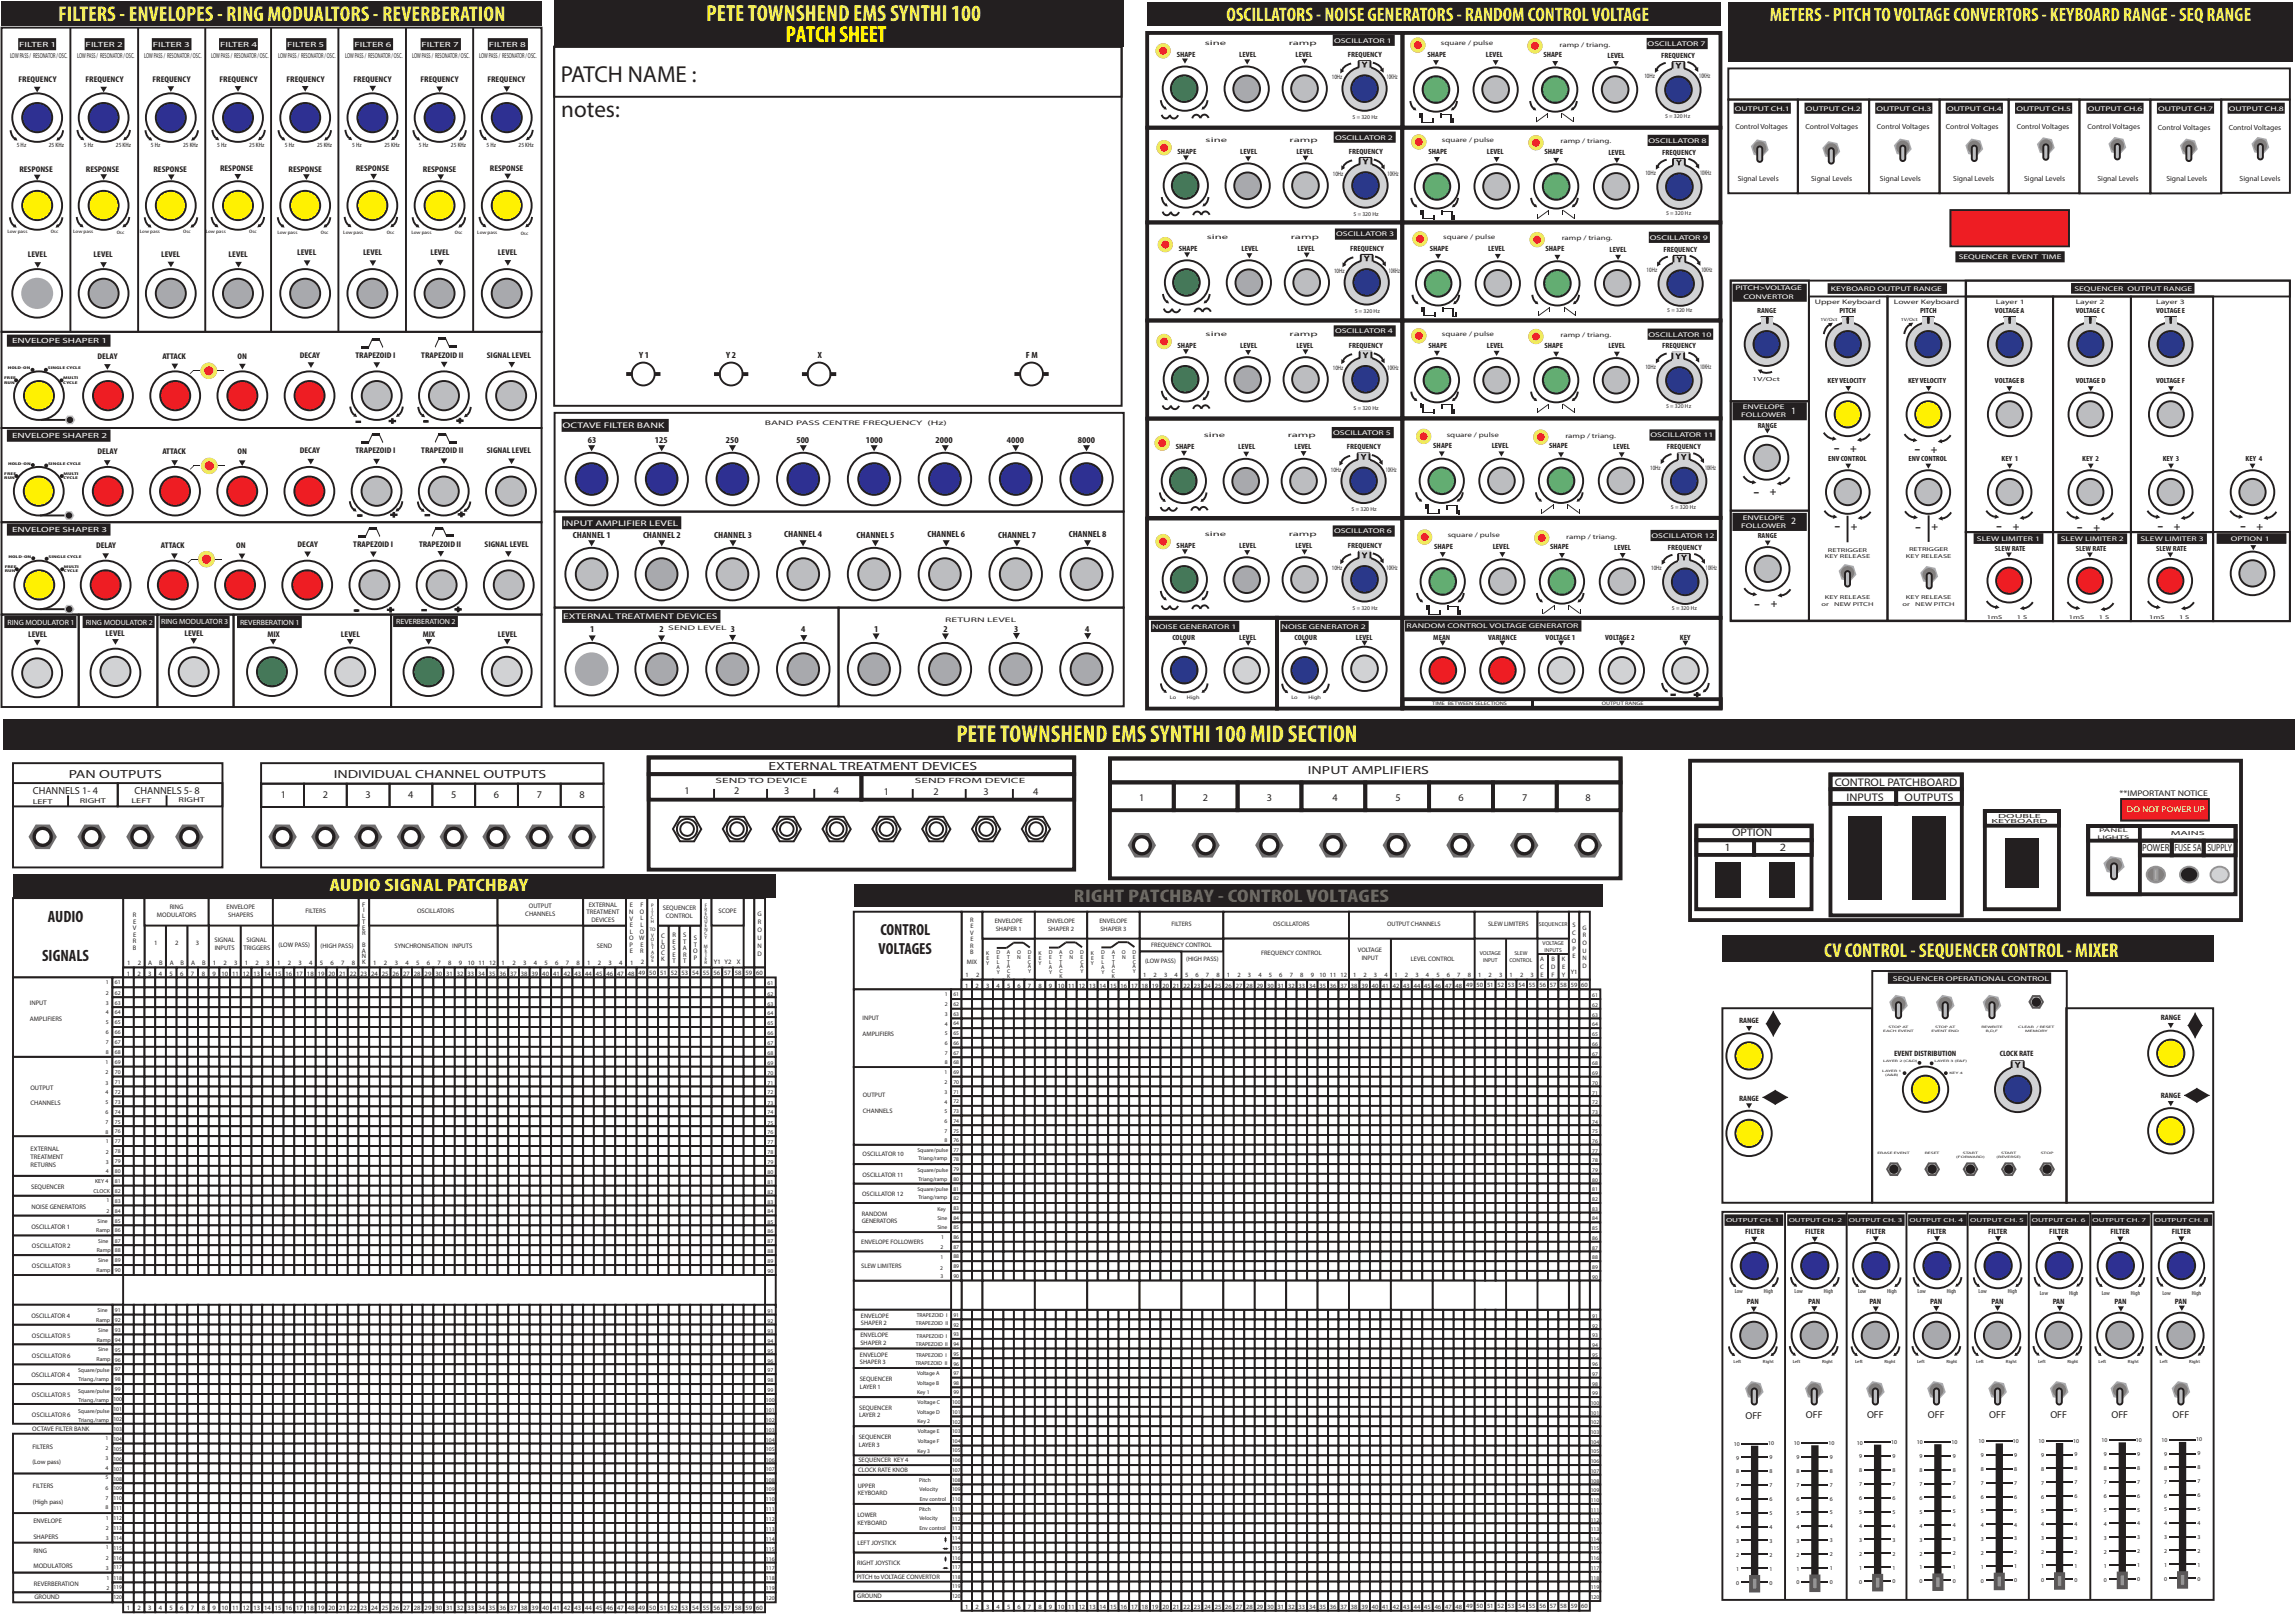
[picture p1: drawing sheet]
<svg xmlns="http://www.w3.org/2000/svg" width="420mm" height="297mm" viewBox="0 0 420 297" stroke-linecap="round" stroke-linejoin="round" font-family="sans-serif">
<defs><g id="words">
<text font-size="4.5" fill="#f4ed2f" x="175" y="135.7">PETE TOWNSHEND EMS SYNTHI 100 MID SECTION</text>
<text font-size="4.3" fill="#f4ed2f" x="129.2" y="3.8">PETETOWNSHEND EMS SYNTHI 100</text>
<text font-size="4.3" fill="#fff101" x="143.7" y="7.6">PATCH SHEET</text>
<g font-size="4.2" fill="#231f20">
<text x="102.6" y="15">PATCH NAME :</text>
<text x="102.7" y="21.4">notes:</text>
</g>
<text font-size="3.9" fill="#f4ed2f" x="10.6" y="3.9">FILTERS - ENVELOPES - RING MODUALTORS - REVERBERATION</text>
<text font-size="3.7" fill="#f4ed2f" x="333.8" y="175">CV CONTROL - SEQUENCER CONTROL - MIXER</text>
<text font-size="3.6" fill="#f4ed2f" x="224.4" y="3.8">OSCILLATORS - NOISE GENERATORS - RANDOMCONTROLVOLTAGE</text>
<text font-size="3.5" fill="#f4ed2f" x="323.9" y="3.8">METERS - PITCH TO VOLTAGE CONVERTORS - KEYBOARD RANGE - SEQ RANGE</text>
<g font-size="3.5" fill="#231f20">
<text x="335.6" y="83.1">-</text>
<text x="350.4" y="83.3">-</text>
<text x="320.9" y="91">-</text>
<text x="335.7" y="97.4">-</text>
<text x="350.5" y="97.5">-</text>
<text x="365.3" y="97.4">-</text>
<text x="380.1" y="97.5">-</text>
<text x="394.8" y="97.4">-</text>
<text x="410" y="97.4">-</text>
<text x="321" y="111.5">-</text>
</g>
<text font-size="3.3" fill="#f4ed2f" x="60.3" y="163">AUDIO SIGNAL PATCHBAY</text>
<text font-size="3.3" fill="#fff101" x="196.5" y="165">RIGHT PATCHBAY - CONTROL VOLTAGES</text>
<g font-size="3" fill="#231f20">
<text x="8.8" y="168.7">AUDIO</text>
<text x="7.7" y="175.9">SIGNALS</text>
</g>
<g font-size="2.9" fill="#231f20">
<text x="161.1" y="171.1">CONTROL</text>
<text x="160.8" y="174.7">VOLTAGES</text>
</g>
<g font-size="2.1" fill="#231f20">
<text x="338.6" y="82.6">+</text>
<text x="353.4" y="82.9">+</text>
<text x="323.9" y="90.6">+</text>
<text x="338.7" y="96.9">+</text>
<text x="353.5" y="97">+</text>
<text x="368.3" y="96.9">+</text>
<text x="383.1" y="97.1">+</text>
<text x="397.8" y="96.9">+</text>
<text x="413" y="96.9">+</text>
<text x="324" y="111.1">+</text>
<text x="12.6" y="142.5">PAN OUTPUTS</text>
<text x="61.1" y="142.5">INDIVIDUAL CHANNEL OUTPUTS</text>
<text x="140.6" y="140.9">EXTERNAL TREATMENT DEVICES</text>
<text x="239.3" y="141.6">INPUT AMPLIFIERS</text>
</g>
<g font-size="2" fill="#231f20">
<text x="335.8" y="143.9">CONTROL PATCHBOARD</text>
<text x="337.9" y="146.5">INPUTS</text>
<text x="348.6" y="146.6">OUTPUTS</text>
<text x="315.6" y="155.8">1</text>
<text x="317" y="153">OPTION</text>
<text x="325.7" y="155.8">2</text>
</g>
<g font-size="1.9" fill="#231f20">
<text x="6" y="145.3">CHANNELS 1- 4</text>
<text x="24.6" y="145.3">CHANNELS 5- 8</text>
<text x="51.4" y="146">1</text>
<text x="59.1" y="146">2</text>
<text x="66.9" y="146">3</text>
<text x="74.7" y="146">4</text>
<text x="82.6" y="146">5</text>
<text x="90.4" y="146">6</text>
<text x="98.2" y="146">7</text>
<text x="106.1" y="146">8</text>
<text x="125.3" y="145.4">1</text>
<text x="134.4" y="145.4">2</text>
<text x="143.5" y="145.4">3</text>
<text x="152.6" y="145.4">4</text>
<text x="161.7" y="145.4">1</text>
<text x="170.9" y="145.4">2</text>
<text x="180" y="145.4">3</text>
<text x="189.1" y="145.4">4</text>
<text x="208.5" y="146.6">1</text>
<text x="220.1" y="146.5">2</text>
<text x="231.8" y="146.5">3</text>
<text x="243.9" y="146.5">4</text>
<text x="255.4" y="146.6">5</text>
<text x="266.9" y="146.6">6</text>
<text x="278.6" y="146.6">7</text>
<text x="290.1" y="146.5">8</text>
<text x="392.1" y="155.8">POWER</text>
<text x="397.9" y="155.8">FUSE 5A</text>
<text x="404" y="155.8">SUPPLY</text>
</g>
<g font-size="1.8" fill="#fff">
<text x="327.8" y="75.7">1</text>
<text x="327.8" y="95.9">2</text>
</g>
<g font-size="1.8" fill="#231f20">
<text x="319.4" y="259.6">OFF</text>
<text x="330.5" y="259.6">OFF</text>
<text x="341.7" y="259.6">OFF</text>
<text x="352.8" y="259.6">OFF</text>
<text x="364" y="259.6">OFF</text>
<text x="375.2" y="259.6">OFF</text>
<text x="386.4" y="259.6">OFF</text>
<text x="397.6" y="259.6">OFF</text>
</g>
<g font-size="1.6" fill="#231f20">
<text x="117" y="65.6">Y 1</text>
<text x="132.9" y="65.6">Y 2</text>
<text x="149.7" y="65.6">X</text>
<text x="187.7" y="65.6">F M</text>
<text x="107.6" y="81.1">63</text>
<text x="119.9" y="81.1">125</text>
<text x="132.8" y="81.1">250</text>
<text x="145.7" y="81.1">500</text>
<text x="158.4" y="81.1">1000</text>
<text x="171.2" y="81.1">2000</text>
<text x="184.3" y="81.1">4000</text>
<text x="197.3" y="81.1">8000</text>
<text x="104.8" y="98.5">CHANNEL 1</text>
<text x="117.7" y="98.4">CHANNEL 2</text>
<text x="130.7" y="98.4">CHANNEL 3</text>
<text x="143.5" y="98.3">CHANNEL 4</text>
<text x="156.8" y="98.4">CHANNEL 5</text>
<text x="169.7" y="98.3">CHANNEL 6</text>
<text x="182.7" y="98.4">CHANNEL 7</text>
<text x="195.6" y="98.3">CHANNEL 8</text>
<text x="108" y="115.7">1</text>
<text x="120.7" y="115.7">2</text>
<text x="133.7" y="115.7">3</text>
<text x="146.6" y="115.7">4</text>
<text x="160" y="115.7">1</text>
<text x="172.7" y="115.7">2</text>
<text x="185.6" y="115.7">3</text>
<text x="198.6" y="115.7">4</text>
</g>
<g font-size="1.5" fill="#231f20">
<text x="3.4" y="15">FREQUENCY</text>
<text x="15.7" y="15">FREQUENCY</text>
<text x="27.9" y="15">FREQUENCY</text>
<text x="40.2" y="15">FREQUENCY</text>
<text x="52.4" y="15">FREQUENCY</text>
<text x="64.7" y="15">FREQUENCY</text>
<text x="76.9" y="15">FREQUENCY</text>
<text x="89.2" y="15">FREQUENCY</text>
<text x="3.6" y="31.5">RESPONSE</text>
<text x="15.7" y="31.4">RESPONSE</text>
<text x="28.1" y="31.5">RESPONSE</text>
<text x="40.3" y="31.4">RESPONSE</text>
<text x="52.8" y="31.4">RESPONSE</text>
<text x="65.1" y="31.4">RESPONSE</text>
<text x="77.4" y="31.4">RESPONSE</text>
<text x="89.7" y="31.3">RESPONSE</text>
<text x="5.1" y="47.1">LEVEL</text>
<text x="17.1" y="47.1">LEVEL</text>
<text x="29.5" y="47">LEVEL</text>
<text x="41.8" y="47">LEVEL</text>
<text x="54.4" y="46.7">LEVEL</text>
<text x="66.4" y="46.7">LEVEL</text>
<text x="78.8" y="46.7">LEVEL</text>
<text x="91.1" y="46.7">LEVEL</text>
<text x="17.8" y="65.7">DELAY</text>
<text x="29.7" y="65.7">ATTACK</text>
<text x="43.5" y="65.7">ON</text>
<text x="54.9" y="65.5">DECAY</text>
<text x="65.1" y="65.5">TRAPEZOID I</text>
<text x="77.1" y="65.5">TRAPEZOID II</text>
<text x="89.1" y="65.5">SIGNAL LEVEL</text>
<text x="17.8" y="83.1">DELAY</text>
<text x="29.7" y="83.1">ATTACK</text>
<text x="43.5" y="83.1">ON</text>
<text x="54.9" y="83">DECAY</text>
<text x="65.1" y="83">TRAPEZOID I</text>
<text x="77.1" y="83">TRAPEZOID II</text>
<text x="89.1" y="83">SIGNAL LEVEL</text>
<text x="17.6" y="100.3">DELAY</text>
<text x="29.5" y="100.3">ATTACK</text>
<text x="43.2" y="100.3">ON</text>
<text x="54.5" y="100.1">DECAY</text>
<text x="64.7" y="100.1">TRAPEZOID I</text>
<text x="76.7" y="100.1">TRAPEZOID II</text>
<text x="88.7" y="100.1">SIGNAL LEVEL</text>
<text x="5.1" y="116.5">LEVEL</text>
<text x="19.3" y="116.5">LEVEL</text>
<text x="33.8" y="116.5">LEVEL</text>
<text x="48.9" y="116.6">MIX</text>
<text x="62.4" y="116.6">LEVEL</text>
<text x="77.4" y="116.6">MIX</text>
<text x="91.1" y="116.6">LEVEL</text>
<text x="387.9" y="145.6">**IMPORTANT NOTICE</text>
</g>
<g font-size="1.5" fill="#fff">
<text x="103" y="78.3">OCTAVE FILTER BANK</text>
<text x="103" y="96.2">INPUT AMPLIFIER LEVEL</text>
<text x="103" y="113.3">EXTERNAL TREATMENT DEVICES</text>
<text x="389.3" y="148.6">DO NOT POWER UP</text>
</g>
<g font-size="1.4" fill="#fff">
<text x="3.5" y="8.6">FILTER 1</text>
<text x="15.7" y="8.6">FILTER 2</text>
<text x="28" y="8.6">FILTER 3</text>
<text x="40.3" y="8.6">FILTER 4</text>
<text x="52.6" y="8.6">FILTER 5</text>
<text x="64.8" y="8.6">FILTER 6</text>
<text x="77.2" y="8.6">FILTER 7</text>
<text x="89.4" y="8.6">FILTER 8</text>
<text x="2.2" y="62.8">ENVELOPE SHAPER 1</text>
<text x="2.2" y="80.2">ENVELOPE SHAPER 2</text>
<text x="2.2" y="97.4">ENVELOPE SHAPER 3</text>
<text x="1.4" y="114.3">RING MODULATOR 1</text>
<text x="15.7" y="114.3">RING MODULATOR 2</text>
<text x="29.5" y="114.1">RING MODULATOR 3</text>
<text x="43.9" y="114.3">REVERBERATION 1</text>
<text x="72.5" y="114.1">REVERBERATION 2</text>
</g>
<g font-size="1.4" fill="#231f20">
<text x="215.3" y="10.4">SHAPE</text>
<text x="226.8" y="10.4">LEVEL</text>
<text x="237.1" y="10.4">LEVEL</text>
<text x="246.7" y="10.4">FREQUENCY</text>
<text x="261.2" y="10.4">SHAPE</text>
<text x="271.9" y="10.4">LEVEL</text>
<text x="282.5" y="10.4">SHAPE</text>
<text x="294.2" y="10.6">LEVEL</text>
<text x="304" y="10.6">FREQUENCY</text>
<text x="317.6" y="23.5">Control Voltages</text>
<text x="330.4" y="23.5">Control Voltages</text>
<text x="343.5" y="23.5">Control Voltages</text>
<text x="356.1" y="23.5">Control Voltages</text>
<text x="369.1" y="23.5">Control Voltages</text>
<text x="382" y="23.5">Control Voltages</text>
<text x="394.9" y="23.8">Control Voltages</text>
<text x="407.9" y="23.8">Control Voltages</text>
<text x="215.5" y="28.1">SHAPE</text>
<text x="227" y="28.1">LEVEL</text>
<text x="237.3" y="28.1">LEVEL</text>
<text x="246.9" y="28.1">FREQUENCY</text>
<text x="261.4" y="28.1">SHAPE</text>
<text x="272.1" y="28.1">LEVEL</text>
<text x="282.6" y="28.1">SHAPE</text>
<text x="294.3" y="28.3">LEVEL</text>
<text x="304.2" y="28.3">FREQUENCY</text>
<text x="318" y="33.1">Signal Levels</text>
<text x="331.5" y="33.1">Signal Levels</text>
<text x="344.1" y="33.1">Signal Levels</text>
<text x="357.5" y="33.1">Signal Levels</text>
<text x="370.4" y="33.1">Signal Levels</text>
<text x="383.9" y="33.1">Signal Levels</text>
<text x="396.5" y="33.1">Signal Levels</text>
<text x="409.9" y="33.1">Signal Levels</text>
<text x="215.7" y="45.9">SHAPE</text>
<text x="227.2" y="45.9">LEVEL</text>
<text x="237.5" y="45.9">LEVEL</text>
<text x="247.1" y="45.9">FREQUENCY</text>
<text x="261.6" y="45.9">SHAPE</text>
<text x="272.3" y="45.9">LEVEL</text>
<text x="282.9" y="45.9">SHAPE</text>
<text x="294.6" y="46">LEVEL</text>
<text x="304.4" y="46">FREQUENCY</text>
<text x="321.6" y="57.3">RANGE</text>
<text x="336.6" y="57.3">PITCH</text>
<text x="351.4" y="57.3">PITCH</text>
<text x="365.1" y="57.3">VOLTAGE A</text>
<text x="379.9" y="57.3">VOLTAGE C</text>
<text x="394.6" y="57.3">VOLTAGE E</text>
<text x="215.5" y="63.6">SHAPE</text>
<text x="227" y="63.6">LEVEL</text>
<text x="237.3" y="63.6">LEVEL</text>
<text x="246.9" y="63.6">FREQUENCY</text>
<text x="261.4" y="63.6">SHAPE</text>
<text x="272.1" y="63.6">LEVEL</text>
<text x="282.6" y="63.6">SHAPE</text>
<text x="294.3" y="63.8">LEVEL</text>
<text x="304.2" y="63.8">FREQUENCY</text>
<text x="334.5" y="70.1">KEY VELOCITY</text>
<text x="349.2" y="70.1">KEY VELOCITY</text>
<text x="365.1" y="70.1">VOLTAGE B</text>
<text x="379.9" y="70.1">VOLTAGE D</text>
<text x="394.6" y="70.2">VOLTAGE F</text>
<text x="215.2" y="82.2">SHAPE</text>
<text x="226.6" y="82.2">LEVEL</text>
<text x="236.9" y="82.2">LEVEL</text>
<text x="246.5" y="82.2">FREQUENCY</text>
<text x="262.3" y="82">SHAPE</text>
<text x="273" y="82">LEVEL</text>
<text x="283.5" y="82">SHAPE</text>
<text x="295.2" y="82.2">LEVEL</text>
<text x="305.1" y="82.2">FREQUENCY</text>
<text x="321.7" y="78.2">RANGE</text>
<text x="334.6" y="84.4">ENV CONTROL</text>
<text x="349.3" y="84.4">ENV CONTROL</text>
<text x="366.3" y="84.4">KEY 1</text>
<text x="381.1" y="84.4">KEY 2</text>
<text x="395.8" y="84.4">KEY 3</text>
<text x="411" y="84.4">KEY 4</text>
<text x="215.3" y="100.2">SHAPE</text>
<text x="226.8" y="100.2">LEVEL</text>
<text x="237.1" y="100.2">LEVEL</text>
<text x="246.7" y="100.2">FREQUENCY</text>
<text x="262.5" y="100.4">SHAPE</text>
<text x="273.2" y="100.4">LEVEL</text>
<text x="283.7" y="100.4">SHAPE</text>
<text x="295.4" y="100.6">LEVEL</text>
<text x="305.2" y="100.6">FREQUENCY</text>
<text x="321.7" y="98.5">RANGE</text>
<text x="365.1" y="100.9">SLEW RATE</text>
<text x="379.9" y="100.9">SLEW RATE</text>
<text x="394.6" y="100.9">SLEW RATE</text>
<text x="214.6" y="117">COLOUR</text>
<text x="226.8" y="117">LEVEL</text>
<text x="236.9" y="117">COLOUR</text>
<text x="248.1" y="117">LEVEL</text>
<text x="262.3" y="117">MEAN</text>
<text x="272.3" y="117">VARIANCE</text>
<text x="282.9" y="117">VOLTAGE 1</text>
<text x="293.7" y="117">VOLTAGE 2</text>
<text x="307.4" y="117">KEY</text>
<text x="131" y="143.4">SEND TO DEVICE</text>
<text x="167.4" y="143.4">SEND FROM DEVICE</text>
<text x="318.3" y="187.3">RANGE</text>
<text x="395.4" y="186.7">RANGE</text>
<text x="346.6" y="193.2">EVENT DISTRIBUTION</text>
<text x="366" y="193.2">CLOCK RATE</text>
<text x="318.3" y="201.4">RANGE</text>
<text x="395.4" y="201">RANGE</text>
<text x="319.4" y="225.8">FILTER</text>
<text x="330.4" y="225.8">FILTER</text>
<text x="341.5" y="225.8">FILTER</text>
<text x="352.7" y="225.8">FILTER</text>
<text x="363.8" y="225.8">FILTER</text>
<text x="375" y="225.8">FILTER</text>
<text x="386.2" y="225.8">FILTER</text>
<text x="397.4" y="225.8">FILTER</text>
<text x="319.7" y="238.6">PAN</text>
<text x="330.9" y="238.6">PAN</text>
<text x="342.1" y="238.7">PAN</text>
<text x="353.2" y="238.6">PAN</text>
<text x="364.5" y="238.6">PAN</text>
<text x="375.7" y="238.7">PAN</text>
<text x="387" y="238.6">PAN</text>
<text x="398" y="238.6">PAN</text>
</g>
<g font-size="1.3" fill="#231f20">
<text x="1.8" y="10.6">LOWPASS / RESONATOR / OSC.</text>
<text x="14.1" y="10.6">LOWPASS / RESONATOR / OSC.</text>
<text x="26.4" y="10.6">LOWPASS / RESONATOR / OSC.</text>
<text x="38.6" y="10.6">LOWPASS / RESONATOR / OSC.</text>
<text x="50.9" y="10.6">LOWPASS / RESONATOR / OSC.</text>
<text x="63.2" y="10.6">LOWPASS / RESONATOR / OSC.</text>
<text x="75.4" y="10.6">LOWPASS / RESONATOR / OSC.</text>
<text x="87.7" y="10.6">LOWPASS / RESONATOR / OSC.</text>
<text x="65.1" y="77.5">-</text>
<text x="71.2" y="77.4">+</text>
<text x="77.5" y="77.5">-</text>
<text x="83.6" y="77.3">+</text>
<text x="65.4" y="94.7">-</text>
<text x="71.5" y="94.6">+</text>
<text x="77.8" y="94.6">-</text>
<text x="83.9" y="94.5">+</text>
<text x="64.8" y="112.1">-</text>
<text x="70.9" y="111.9">+</text>
<text x="77.2" y="112">-</text>
<text x="83.3" y="111.9">+</text>
<text x="6" y="147">LEFT</text>
<text x="14.6" y="146.9">RIGHT</text>
<text x="24.1" y="147">LEFT</text>
<text x="32.7" y="146.8">RIGHT</text>
</g>
<g font-size="1.3" fill="#fff">
<text x="244.1" y="7.8">OSCILLATOR 1</text>
<text x="301.5" y="8.4">OSCILLATOR 7</text>
<text x="244.3" y="25.5">OSCILLATOR 2</text>
<text x="301.7" y="26.1">OSCILLATOR 8</text>
<text x="244.5" y="43.3">OSCILLATOR 3</text>
<text x="301.9" y="43.9">OSCILLATOR 9</text>
<text x="244.3" y="61">OSCILLATOR 4</text>
<text x="301.7" y="61.6">OSCILLATOR 10</text>
<text x="244" y="79.6">OSCILLATOR 5</text>
<text x="302" y="80">OSCILLATOR 11</text>
<text x="244.1" y="97.6">OSCILLATOR 6</text>
<text x="302.2" y="98.4">OSCILLATOR 12</text>
<text x="210.9" y="115.1">NOISE GENERATOR 1</text>
<text x="234.6" y="115.1">NOISE GENERATOR 2</text>
<text x="257.4" y="115">RANDOM CONTROL VOLTAGE GENERATOR</text>
<text x="346.4" y="179.4">SEQUENCER OPERATIONAL CONTROL</text>
</g>
<g font-size="1.2" fill="#231f20">
<text x="220.5" y="8.3">sine</text>
<text x="235.8" y="8.3">ramp</text>
<text x="263.7" y="8.3">square / pulse</text>
<text x="285.4" y="8.5">ramp / triang.</text>
<text x="243.7" y="14.5">10Hz</text>
<text x="253.8" y="14.5">10KHz</text>
<text x="300.9" y="14.3">10Hz</text>
<text x="311" y="14.3">10KHz</text>
<text x="220.6" y="26">sine</text>
<text x="236" y="26">ramp</text>
<text x="263.9" y="26">square / pulse</text>
<text x="285.6" y="26.2">ramp / triang.</text>
<text x="243.9" y="32.2">10Hz</text>
<text x="253.9" y="32.2">10KHz</text>
<text x="301.1" y="32">10Hz</text>
<text x="311.1" y="32">10KHz</text>
<text x="220.9" y="43.7">sine</text>
<text x="236.2" y="43.7">ramp</text>
<text x="264.1" y="43.7">square / pulse</text>
<text x="285.8" y="44">ramp / triang.</text>
<text x="244.1" y="50">10Hz</text>
<text x="254.2" y="50">10KHz</text>
<text x="301.3" y="49.8">10Hz</text>
<text x="311.4" y="49.8">10KHz</text>
<text x="332.1" y="55.6">Upper Keyboard</text>
<text x="346.6" y="55.6">Lower Keyboard</text>
<text x="365.3" y="55.6">Layer 1</text>
<text x="379.9" y="55.6">Layer 2</text>
<text x="394.6" y="55.6">Layer 3</text>
<text x="220.6" y="61.5">sine</text>
<text x="236" y="61.5">ramp</text>
<text x="263.9" y="61.5">square / pulse</text>
<text x="285.6" y="61.7">ramp / triang.</text>
<text x="243.9" y="67.7">10Hz</text>
<text x="253.9" y="67.7">10KHz</text>
<text x="301.1" y="67.5">10Hz</text>
<text x="311.1" y="67.5">10KHz</text>
<text x="140" y="77.8">BAND PASS CENTRE FREQUENCY</text>
<text x="169.7" y="77.8">(Hz)</text>
<text x="220.3" y="80.1">sine</text>
<text x="235.7" y="80.1">ramp</text>
<text x="264.8" y="79.9">square / pulse</text>
<text x="286.5" y="80.1">ramp / triang.</text>
<text x="243.6" y="86.3">10Hz</text>
<text x="253.6" y="86.3">10KHz</text>
<text x="302" y="85.9">10Hz</text>
<text x="312" y="85.9">10KHz</text>
<text x="220.5" y="98.1">sine</text>
<text x="235.8" y="98.1">ramp</text>
<text x="264.9" y="98.3">square / pulse</text>
<text x="286.6" y="98.5">ramp / triang.</text>
<text x="243.7" y="104.3">10Hz</text>
<text x="253.8" y="104.3">10KHz</text>
<text x="302.2" y="104.3">10Hz</text>
<text x="312.2" y="104.3">10KHz</text>
<text x="173" y="113.8">RETURN LEVEL</text>
<text x="122.3" y="115.3">SEND LEVEL</text>
<text x="305.8" y="127.5">-</text>
<text x="310" y="127.5">+</text>
<text x="24.3" y="167.8">R</text>
<text x="28.7" y="167.9">MODULATORS</text>
<text x="31.1" y="166.4">RING</text>
<text x="41.5" y="166.4">ENVELOPE</text>
<text x="41.8" y="167.9">SHAPERS</text>
<text x="55.9" y="167">FILTERS</text>
<text x="66.3" y="165.9">F</text>
<text x="66.4" y="167">I</text>
<text x="76.3" y="167.1">OSCILLATORS</text>
<text x="96.1" y="167.7">CHANNELS</text>
<text x="96.8" y="166.2">OUTPUT</text>
<text x="107.3" y="167.3">TREATMENT</text>
<text x="107.7" y="165.9">EXTERNAL</text>
<text x="115.1" y="167.3">N</text>
<text x="115.2" y="166">E</text>
<text x="117.1" y="167.2">O</text>
<text x="117.2" y="166">F</text>
<text x="121.3" y="166.5">SEQUENCER</text>
<text x="121.9" y="168">CONTROL</text>
<text x="131.5" y="167">SCOPE</text>
<text x="138.6" y="167.7">G</text>
<text x="24.3" y="170.2">V</text>
<text x="24.3" y="173.8">B</text>
<text x="24.3" y="172.6">R</text>
<text x="24.4" y="169">E</text>
<text x="24.4" y="171.4">E</text>
<text x="28.2" y="173">1</text>
<text x="32.1" y="173">2</text>
<text x="35.8" y="173">3</text>
<text x="39.3" y="172.3">SIGNAL</text>
<text x="39.3" y="173.8">INPUTS</text>
<text x="44.5" y="173.8">TRIGGERS</text>
<text x="45.1" y="172.3">SIGNAL</text>
<text x="51" y="173.3">(LOW PASS)</text>
<text x="58.7" y="173.4">(HIGH PASS)</text>
<text x="66.3" y="173.3">B</text>
<text x="66.3" y="171.2">R</text>
<text x="66.3" y="169.1">T</text>
<text x="66.3" y="170.1">E</text>
<text x="66.3" y="168">L</text>
<text x="72.2" y="173.5">SYNCHRONISATION INPUTS</text>
<text x="108.2" y="168.8">DEVICES</text>
<text x="109.3" y="173.5">SEND</text>
<text x="115.1" y="172.1">O</text>
<text x="115.2" y="168.5">V</text>
<text x="115.2" y="173.3">P</text>
<text x="115.2" y="169.7">E</text>
<text x="115.3" y="170.9">L</text>
<text x="117" y="172">W</text>
<text x="117.1" y="170.8">O</text>
<text x="117.2" y="173.3">E</text>
<text x="117.2" y="168.4">L</text>
<text x="117.2" y="169.6">L</text>
<text x="120.9" y="173.7">O</text>
<text x="121" y="171.6">C</text>
<text x="121.1" y="172.7">L</text>
<text x="123" y="171.5">R</text>
<text x="123.1" y="173.9">S</text>
<text x="123.1" y="172.7">E</text>
<text x="125" y="173.9">A</text>
<text x="125" y="172.7">T</text>
<text x="125" y="171.5">S</text>
<text x="127" y="173.2">T</text>
<text x="127" y="172">S</text>
<text x="138.6" y="170.6">O</text>
<text x="138.6" y="173.5">N</text>
<text x="138.6" y="172">U</text>
<text x="138.7" y="169.1">R</text>
<text x="177.6" y="171">V</text>
<text x="177.6" y="168.7">R</text>
<text x="177.6" y="173.4">R</text>
<text x="177.6" y="169.9">E</text>
<text x="177.6" y="172.2">E</text>
<text x="182" y="168.9">ENVELOPE</text>
<text x="182.2" y="170.3">SHAPER 1</text>
<text x="191.6" y="168.9">ENVELOPE</text>
<text x="191.8" y="170.3">SHAPER 2</text>
<text x="201.2" y="168.9">ENVELOPE</text>
<text x="201.4" y="170.3">SHAPER 3</text>
<text x="210.7" y="173.4">FREQUENCY CONTROL</text>
<text x="214.4" y="169.5">FILTERS</text>
<text x="233" y="169.5">OSCILLATORS</text>
<text x="253.8" y="169.5">OUTPUT CHANNELS</text>
<text x="272.3" y="169.5">SLEW LIMITERS</text>
<text x="287.7" y="172.5">O</text>
<text x="287.7" y="171.1">C</text>
<text x="287.8" y="174">P</text>
<text x="287.8" y="169.7">S</text>
<text x="289.6" y="172.9">O</text>
<text x="289.6" y="170.1">G</text>
<text x="289.7" y="171.5">R</text>
<text x="23.2" y="178.5">1</text>
<text x="23.3" y="176.6">1</text>
<text x="25.2" y="178.5">2</text>
<text x="25.2" y="176.6">2</text>
<text x="27.1" y="178.5">3</text>
<text x="27.1" y="176.6">A</text>
<text x="29.1" y="178.5">4</text>
<text x="29.1" y="176.6">B</text>
<text x="31" y="178.5">5</text>
<text x="31.1" y="176.6">A</text>
<text x="33" y="178.5">6</text>
<text x="33.1" y="176.6">B</text>
<text x="35" y="178.5">7</text>
<text x="35" y="176.6">A</text>
<text x="36.9" y="178.5">8</text>
<text x="37" y="176.6">B</text>
<text x="38.9" y="178.5">9</text>
<text x="38.9" y="176.6">1</text>
<text x="40.5" y="178.5">10</text>
<text x="40.9" y="176.6">2</text>
<text x="42.5" y="178.5">11</text>
<text x="42.9" y="176.6">3</text>
<text x="44.4" y="178.5">12</text>
<text x="44.8" y="176.6">1</text>
<text x="46.4" y="178.5">13</text>
<text x="46.8" y="176.6">2</text>
<text x="48.3" y="178.5">14</text>
<text x="48.7" y="176.6">3</text>
<text x="50.3" y="178.5">15</text>
<text x="50.7" y="176.6">1</text>
<text x="52.3" y="178.5">16</text>
<text x="52.7" y="176.6">2</text>
<text x="54.2" y="178.5">17</text>
<text x="54.6" y="176.6">3</text>
<text x="56.2" y="178.5">18</text>
<text x="56.6" y="176.6">4</text>
<text x="58.1" y="178.5">19</text>
<text x="58.5" y="176.6">5</text>
<text x="60.1" y="178.5">20</text>
<text x="60.5" y="176.6">6</text>
<text x="62.1" y="178.5">21</text>
<text x="62.4" y="176.6">7</text>
<text x="64" y="178.5">22</text>
<text x="64.4" y="176.6">8</text>
<text x="66" y="178.5">23</text>
<text x="66.2" y="175.4">N</text>
<text x="66.2" y="174.3">A</text>
<text x="66.3" y="176.4">K</text>
<text x="67.9" y="178.5">24</text>
<text x="68.3" y="176.6">1</text>
<text x="69.9" y="178.5">25</text>
<text x="70.3" y="176.6">2</text>
<text x="71.8" y="178.5">26</text>
<text x="72.2" y="176.6">3</text>
<text x="73.8" y="178.5">27</text>
<text x="74.2" y="176.6">4</text>
<text x="75.8" y="178.5">28</text>
<text x="76.1" y="176.6">5</text>
<text x="77.7" y="178.5">29</text>
<text x="78.1" y="176.6">6</text>
<text x="79.7" y="178.5">30</text>
<text x="80.1" y="176.6">7</text>
<text x="81.6" y="178.5">31</text>
<text x="82" y="176.6">8</text>
<text x="83.6" y="178.5">32</text>
<text x="84" y="176.6">9</text>
<text x="85.5" y="178.5">33</text>
<text x="85.6" y="176.6">10</text>
<text x="87.5" y="178.5">34</text>
<text x="87.6" y="176.6">11</text>
<text x="89.5" y="178.5">35</text>
<text x="89.5" y="176.6">12</text>
<text x="91.4" y="178.5">36</text>
<text x="91.8" y="176.6">1</text>
<text x="93.4" y="178.5">37</text>
<text x="93.8" y="176.6">2</text>
<text x="95.3" y="178.5">38</text>
<text x="95.7" y="176.6">3</text>
<text x="97.3" y="178.5">39</text>
<text x="97.7" y="176.6">4</text>
<text x="99.2" y="178.5">40</text>
<text x="99.6" y="176.6">5</text>
<text x="101.2" y="178.5">41</text>
<text x="101.6" y="176.6">6</text>
<text x="103.2" y="178.5">42</text>
<text x="103.6" y="176.6">7</text>
<text x="105.1" y="178.5">43</text>
<text x="105.5" y="176.6">8</text>
<text x="107.1" y="178.5">44</text>
<text x="107.5" y="176.6">1</text>
<text x="109" y="178.5">45</text>
<text x="109.4" y="176.6">2</text>
<text x="111" y="178.5">46</text>
<text x="111.4" y="176.6">3</text>
<text x="113" y="178.5">47</text>
<text x="113.3" y="176.6">4</text>
<text x="114.9" y="178.5">48</text>
<text x="115.2" y="174.5">E</text>
<text x="115.3" y="176.6">1</text>
<text x="116.9" y="178.4">49</text>
<text x="117.2" y="174.5">R</text>
<text x="117.3" y="176.5">2</text>
<text x="118.8" y="178.4">50</text>
<text x="120.8" y="178.4">51</text>
<text x="121" y="174.8">C</text>
<text x="121" y="175.8">K</text>
<text x="122.7" y="178.4">52</text>
<text x="123.1" y="176.3">T</text>
<text x="123.1" y="175.1">E</text>
<text x="124.7" y="178.4">53</text>
<text x="125" y="175.1">R</text>
<text x="125" y="176.3">T</text>
<text x="126.7" y="178.4">54</text>
<text x="126.9" y="174.4">O</text>
<text x="127" y="175.6">P</text>
<text x="128.6" y="178.4">55</text>
<text x="130.6" y="178.4">56</text>
<text x="130.6" y="176.5">Y1 Y2</text>
<text x="132.5" y="178.4">57</text>
<text x="134.5" y="178.4">58</text>
<text x="134.8" y="176.5">X</text>
<text x="136.4" y="178.4">59</text>
<text x="138.4" y="178.4">60</text>
<text x="138.6" y="174.9">D</text>
<text x="176.7" y="178.8">1</text>
<text x="176.9" y="176.5">MIX</text>
<text x="177.6" y="174.6">B</text>
<text x="178.6" y="178.8">2</text>
<text x="203.5" y="178.8">1</text>
<text x="207.4" y="178.8">3</text>
<text x="209.2" y="178.8">1</text>
<text x="209.6" y="176.2">(LOW PASS)</text>
<text x="211.1" y="178.8">2</text>
<text x="213" y="178.8">3</text>
<text x="215" y="178.8">4</text>
<text x="216.9" y="178.8">5</text>
<text x="217.1" y="175.9">(HIGH PASS)</text>
<text x="218.8" y="178.8">6</text>
<text x="220.7" y="178.8">7</text>
<text x="222.6" y="178.8">8</text>
<text x="224.5" y="178.8">1</text>
<text x="226.5" y="178.8">2</text>
<text x="228.4" y="178.8">3</text>
<text x="230.3" y="178.8">4</text>
<text x="230.8" y="174.8">FREQUENCY ONTROL</text>
<text x="232.2" y="178.8">5</text>
<text x="232.3" y="178.8">7</text>
<text x="233.3" y="174.8">LEVEL CCONTROL</text>
<text x="234.1" y="178.8">6</text>
<text x="234.2" y="178.8">8</text>
<text x="236" y="178.8">7</text>
<text x="236.1" y="178.8">9</text>
<text x="237.7" y="178.8">10</text>
<text x="238" y="178.8">8</text>
<text x="239.6" y="178.8">11</text>
<text x="239.9" y="178.9">9</text>
<text x="241.5" y="178.9">10</text>
<text x="241.6" y="178.8">12</text>
<text x="243.4" y="178.9">11</text>
<text x="243.8" y="178.8">1</text>
<text x="245.3" y="178.9">12</text>
<text x="245.7" y="178.8">2</text>
<text x="247.6" y="178.9">1</text>
<text x="248.5" y="174.2">VOLTAGE</text>
<text x="249.2" y="175.6">INPUT</text>
<text x="249.5" y="178.9">2</text>
<text x="251.4" y="178.9">3</text>
<text x="253.4" y="178.9">4</text>
<text x="255.2" y="178.9">1</text>
<text x="257.1" y="178.9">2</text>
<text x="258.2" y="175.8">LEVEL CONTROL</text>
<text x="259" y="178.9">3</text>
<text x="260.9" y="178.9">4</text>
<text x="262.9" y="178.9">5</text>
<text x="264.8" y="178.9">6</text>
<text x="266.7" y="178.9">7</text>
<text x="268.6" y="178.9">8</text>
<text x="270.5" y="178.8">1</text>
<text x="272.4" y="178.8">2</text>
<text x="274.3" y="178.8">3</text>
<text x="276.3" y="178.9">1</text>
<text x="278.2" y="178.9">2</text>
<text x="280.1" y="178.9">3</text>
<text x="281.9" y="175.9">A</text>
<text x="281.9" y="177.3">C</text>
<text x="281.9" y="178.7">E</text>
<text x="283.9" y="177.3">D</text>
<text x="283.9" y="175.9">B</text>
<text x="284" y="178.7">F</text>
<text x="285.8" y="175.9">K</text>
<text x="285.8" y="178.7">Y</text>
<text x="285.9" y="177.3">E</text>
<text x="287.5" y="178.2">Y1</text>
<text x="287.8" y="175.4">E</text>
<text x="289.6" y="177.2">D</text>
<text x="289.6" y="175.8">N</text>
<text x="289.6" y="174.3">U</text>
<text x="5.5" y="183.9">INPUT</text>
<text x="176.6" y="180.7">1</text>
<text x="178.5" y="180.7">2</text>
<text x="180.5" y="180.7">3</text>
<text x="182.4" y="180.7">4</text>
<text x="184.3" y="180.7">5</text>
<text x="186.2" y="180.7">6</text>
<text x="188.1" y="180.7">7</text>
<text x="190" y="180.7">8</text>
<text x="192" y="180.7">9</text>
<text x="193.6" y="180.7">10</text>
<text x="195.5" y="180.7">11</text>
<text x="197.4" y="180.7">12</text>
<text x="199.3" y="180.7">13</text>
<text x="201.2" y="180.7">14</text>
<text x="203.2" y="180.7">15</text>
<text x="205.1" y="180.7">16</text>
<text x="207" y="180.7">17</text>
<text x="208.9" y="180.7">18</text>
<text x="210.8" y="180.7">19</text>
<text x="212.7" y="180.7">20</text>
<text x="214.7" y="180.7">21</text>
<text x="216.6" y="180.7">22</text>
<text x="218.5" y="180.7">23</text>
<text x="220.4" y="180.7">24</text>
<text x="222.3" y="180.7">25</text>
<text x="224.2" y="180.7">26</text>
<text x="226.1" y="180.7">27</text>
<text x="228.1" y="180.7">28</text>
<text x="230" y="180.7">29</text>
<text x="231.9" y="180.7">30</text>
<text x="233.8" y="180.7">31</text>
<text x="235.7" y="180.7">32</text>
<text x="237.6" y="180.7">33</text>
<text x="239.6" y="180.7">34</text>
<text x="241.5" y="180.7">35</text>
<text x="243.4" y="180.7">36</text>
<text x="245.3" y="180.7">37</text>
<text x="247.2" y="180.7">38</text>
<text x="249.1" y="180.7">39</text>
<text x="251.1" y="180.7">40</text>
<text x="253" y="180.7">41</text>
<text x="254.9" y="180.7">42</text>
<text x="256.8" y="180.7">43</text>
<text x="258.7" y="180.7">44</text>
<text x="260.6" y="180.7">45</text>
<text x="262.6" y="180.7">46</text>
<text x="264.5" y="180.7">47</text>
<text x="266.4" y="180.7">48</text>
<text x="268.3" y="180.6">49</text>
<text x="270.2" y="180.6">50</text>
<text x="272.1" y="180.6">51</text>
<text x="274.1" y="180.6">52</text>
<text x="276" y="180.6">53</text>
<text x="277.9" y="180.6">54</text>
<text x="279.8" y="180.6">55</text>
<text x="281.7" y="180.6">56</text>
<text x="283.6" y="180.6">57</text>
<text x="285.6" y="180.6">58</text>
<text x="287.5" y="180.6">59</text>
<text x="289.4" y="180.6">60</text>
<text x="5.5" y="186.7">AMPLIFIERS</text>
<text x="157.9" y="186.7">INPUT</text>
<text x="157.9" y="189.5">AMPLIFIERS</text>
<text x="5.6" y="199.4">OUTPUT</text>
<text x="5.6" y="202.3">CHANNELS</text>
<text x="157.9" y="200.8">OUTPUT</text>
<text x="157.9" y="203.6">CHANNELS</text>
<text x="5.6" y="210.6">EXTERNAL</text>
<text x="5.6" y="212.1">TREATMENT</text>
<text x="5.6" y="213.5">RETURNS</text>
<text x="157.8" y="215.3">OSCILLATOR 11</text>
<text x="157.9" y="211.6">OSCILLATOR 10</text>
<text x="5.7" y="217.6">SEQUENCER</text>
<text x="5.8" y="221.2">NOISE GENERATORS</text>
<text x="157.8" y="218.9">OSCILLATOR 12</text>
<text x="5.8" y="224.8">OSCILLATOR 1</text>
<text x="157.6" y="227.6">ENVELOPE FOLLOWERS</text>
<text x="157.7" y="222.5">RANDOM</text>
<text x="157.7" y="223.9">GENERATORS</text>
<text x="5.8" y="228.4">OSCILLATOR 2</text>
<text x="5.8" y="232.1">OSCILLATOR 3</text>
<text x="157.6" y="232.1">SLEW LIMITERS</text>
<text x="5.8" y="241.2">OSCILLATOR 4</text>
<text x="5.8" y="244.8">OSCILLATOR 5</text>
<text x="157.5" y="244.7">ENVELOPE</text>
<text x="157.6" y="241.1">ENVELOPE</text>
<text x="157.6" y="242.5">SHAPER 2</text>
<text x="5.8" y="248.4">OSCILLATOR 6</text>
<text x="157.4" y="248.2">ENVELOPE</text>
<text x="157.4" y="249.7">SHAPER 3</text>
<text x="157.5" y="246.1">SHAPER 2</text>
<text x="5.8" y="252.1">OSCILLATOR 4</text>
<text x="5.8" y="255.7">OSCILLATOR 5</text>
<text x="157.2" y="258">SEQUENCER</text>
<text x="157.3" y="252.7">SEQUENCER</text>
<text x="157.3" y="254.1">LAYER 1</text>
<text x="5.8" y="259.3">OSCILLATOR 6</text>
<text x="5.9" y="261.8">OCTAVE FILTER BANK</text>
<text x="157.1" y="263.4">SEQUENCER</text>
<text x="157.2" y="259.4">LAYER 2</text>
<text x="5.9" y="265.1">FILTERS</text>
<text x="5.9" y="268">(Low pass)</text>
<text x="157.1" y="269.4">CLOCK RATE KNOB</text>
<text x="157.1" y="267.6">SEQUENCER KEY 4</text>
<text x="157.1" y="264.8">LAYER 3</text>
<text x="6" y="272.3">FILTERS</text>
<text x="6" y="275.2">(High pass)</text>
<text x="157" y="272.2">UPPER</text>
<text x="157" y="273.6">KEYBOARD</text>
<text x="6.1" y="278.7">ENVELOPE</text>
<text x="6.1" y="281.6">SHAPERS</text>
<text x="156.9" y="277.6">LOWER</text>
<text x="156.9" y="279">KEYBOARD</text>
<text x="6.1" y="284.1">RING</text>
<text x="6.1" y="287">MODULATORS</text>
<text x="156.9" y="286.4">RIGHT JOYSTICK</text>
<text x="156.9" y="282.7">LEFT JOYSTICK</text>
<text x="6.2" y="290.1">REVERBERATION</text>
<text x="6.3" y="292.7">GROUND</text>
<text x="156.8" y="288.9">PITCH to VOLTAGE CONVERTOR</text>
<text x="156.9" y="292.5">GROUND</text>
<text x="23.2" y="294.7">1</text>
<text x="25.2" y="294.7">2</text>
<text x="27.1" y="294.7">3</text>
<text x="29.1" y="294.7">4</text>
<text x="31" y="294.7">5</text>
<text x="33" y="294.7">6</text>
<text x="35" y="294.7">7</text>
<text x="36.9" y="294.7">8</text>
<text x="38.9" y="294.7">9</text>
<text x="40.5" y="294.7">10</text>
<text x="42.5" y="294.7">11</text>
<text x="44.4" y="294.7">12</text>
<text x="46.4" y="294.7">13</text>
<text x="48.3" y="294.7">14</text>
<text x="50.3" y="294.7">15</text>
<text x="52.3" y="294.7">16</text>
<text x="54.2" y="294.7">17</text>
<text x="56.2" y="294.7">18</text>
<text x="58.1" y="294.7">19</text>
<text x="60.1" y="294.7">20</text>
<text x="62.1" y="294.7">21</text>
<text x="64" y="294.7">22</text>
<text x="66" y="294.7">23</text>
<text x="67.9" y="294.7">24</text>
<text x="69.9" y="294.7">25</text>
<text x="71.8" y="294.7">26</text>
<text x="73.8" y="294.7">27</text>
<text x="75.8" y="294.7">28</text>
<text x="77.7" y="294.7">29</text>
<text x="79.7" y="294.7">30</text>
<text x="81.6" y="294.7">31</text>
<text x="83.6" y="294.7">32</text>
<text x="85.5" y="294.7">33</text>
<text x="87.5" y="294.7">34</text>
<text x="89.5" y="294.7">35</text>
<text x="91.4" y="294.7">36</text>
<text x="93.4" y="294.7">37</text>
<text x="95.3" y="294.7">38</text>
<text x="97.3" y="294.7">39</text>
<text x="99.3" y="294.7">40</text>
<text x="101.2" y="294.7">41</text>
<text x="103.2" y="294.7">42</text>
<text x="105.1" y="294.7">43</text>
<text x="107.1" y="294.7">44</text>
<text x="109" y="294.7">45</text>
<text x="111" y="294.7">46</text>
<text x="113" y="294.7">47</text>
<text x="114.9" y="294.7">48</text>
<text x="116.9" y="294.6">49</text>
<text x="118.8" y="294.6">50</text>
<text x="120.8" y="294.6">51</text>
<text x="122.7" y="294.6">52</text>
<text x="124.7" y="294.6">53</text>
<text x="126.7" y="294.6">54</text>
<text x="128.6" y="294.6">55</text>
<text x="130.6" y="294.6">56</text>
<text x="132.5" y="294.6">57</text>
<text x="134.5" y="294.6">58</text>
<text x="136.4" y="294.6">59</text>
<text x="138.4" y="294.6">60</text>
<text x="176.6" y="294.4">1</text>
<text x="178.5" y="294.4">2</text>
<text x="180.5" y="294.4">3</text>
<text x="182.4" y="294.4">4</text>
<text x="184.3" y="294.4">5</text>
<text x="186.2" y="294.4">6</text>
<text x="188.1" y="294.4">7</text>
<text x="190" y="294.4">8</text>
<text x="192" y="294.4">9</text>
<text x="193.6" y="294.4">10</text>
<text x="195.5" y="294.4">11</text>
<text x="197.4" y="294.4">12</text>
<text x="199.3" y="294.4">13</text>
<text x="201.2" y="294.4">14</text>
<text x="203.2" y="294.4">15</text>
<text x="205.1" y="294.4">16</text>
<text x="207" y="294.4">17</text>
<text x="208.9" y="294.4">18</text>
<text x="210.8" y="294.4">19</text>
<text x="212.7" y="294.4">20</text>
<text x="214.7" y="294.4">21</text>
<text x="216.6" y="294.4">22</text>
<text x="218.5" y="294.4">23</text>
<text x="220.4" y="294.4">24</text>
<text x="222.3" y="294.4">25</text>
<text x="224.2" y="294.4">26</text>
<text x="226.1" y="294.4">27</text>
<text x="228.1" y="294.4">28</text>
<text x="230" y="294.4">29</text>
<text x="231.9" y="294.4">30</text>
<text x="233.8" y="294.4">31</text>
<text x="235.7" y="294.4">32</text>
<text x="237.6" y="294.4">33</text>
<text x="239.6" y="294.4">34</text>
<text x="241.5" y="294.4">35</text>
<text x="243.4" y="294.4">36</text>
<text x="245.3" y="294.4">37</text>
<text x="247.2" y="294.4">38</text>
<text x="249.1" y="294.4">39</text>
<text x="251.1" y="294.4">40</text>
<text x="253" y="294.4">41</text>
<text x="254.9" y="294.4">42</text>
<text x="256.8" y="294.4">43</text>
<text x="258.7" y="294.4">44</text>
<text x="260.6" y="294.4">45</text>
<text x="262.6" y="294.4">46</text>
<text x="264.5" y="294.4">47</text>
<text x="266.4" y="294.4">48</text>
<text x="268.3" y="294.3">49</text>
<text x="270.2" y="294.3">50</text>
<text x="272.1" y="294.3">51</text>
<text x="274.1" y="294.3">52</text>
<text x="276" y="294.3">53</text>
<text x="277.9" y="294.3">54</text>
<text x="279.8" y="294.3">55</text>
<text x="281.7" y="294.3">56</text>
<text x="283.6" y="294.3">57</text>
<text x="285.6" y="294.3">58</text>
<text x="287.5" y="294.3">59</text>
<text x="289.4" y="294.3">60</text>
</g>
<g font-size="1.2" fill="#fff">
<text x="317.5" y="20.2">OUTPUT CH.1</text>
<text x="330.5" y="20.2">OUTPUT CH.2</text>
<text x="343.4" y="20.2">OUTPUT CH.3</text>
<text x="356.3" y="20.2">OUTPUT CH.4</text>
<text x="369" y="20.2">OUTPUT CH.5</text>
<text x="382.1" y="20.2">OUTPUT CH.6</text>
<text x="395" y="20.2">OUTPUT CH.7</text>
<text x="407.9" y="20.2">OUTPUT CH.8</text>
<text x="358.5" y="47.4">SEQUENCER EVENT TIME</text>
<text x="317.6" y="53.2">PITCH&gt;VOLTAGE</text>
<text x="335.1" y="53.3">KEYBOARD OUTPUT RANGE</text>
<text x="379.6" y="53.2">SEQUENCER OUTPUT RANGE</text>
<text x="319.1" y="54.6">CONVERTOR</text>
<text x="318.7" y="76.4">FOLLOWER</text>
<text x="318.9" y="74.9">ENVELOPE</text>
<text x="318.9" y="95.1">ENVELOPE</text>
<text x="318.7" y="96.6">FOLLOWER</text>
<text x="361.8" y="99">SLEW LIMITER 1</text>
<text x="377.1" y="99.1">SLEW LIMITER 2</text>
<text x="391.7" y="99.1">SLEW LIMITER 3</text>
<text x="408.2" y="99">OPTION 1</text>
</g>
<g font-size="1.1" fill="#231f20">
<text x="3.1" y="26.9">5 Hz</text>
<text x="8.9" y="27">25 KHz</text>
<text x="15.3" y="26.9">5 Hz</text>
<text x="21.2" y="27">25 KHz</text>
<text x="27.6" y="27">5 Hz</text>
<text x="33.5" y="27">25 KHz</text>
<text x="39.7" y="26.9">5 Hz</text>
<text x="45.6" y="26.9">25 KHz</text>
<text x="52.1" y="27">5 Hz</text>
<text x="58" y="27">25 KHz</text>
<text x="64.5" y="27">5 Hz</text>
<text x="70.3" y="27">25 KHz</text>
<text x="76.7" y="26.9">5 Hz</text>
<text x="82.5" y="26.9">25 KHz</text>
<text x="89" y="26.9">5 Hz</text>
<text x="94.9" y="26.9">25 KHz</text>
<text x="320.6" y="69.7">1V/Oct</text>
<text x="365.7" y="149.8">DOUBLE</text>
<text x="364.5" y="150.6">KEYBOARD</text>
<text x="397.3" y="152.8">MAINS</text>
<text x="19.4" y="180.1">1</text>
<text x="19.4" y="182">2</text>
<text x="19.4" y="183.9">3</text>
<text x="19.4" y="185.6">4</text>
<text x="21" y="180.1">61</text>
<text x="21" y="182">62</text>
<text x="21" y="183.9">63</text>
<text x="21" y="185.6">64</text>
<text x="140.4" y="180.3">61</text>
<text x="140.4" y="182.2">62</text>
<text x="140.4" y="184">63</text>
<text x="140.4" y="185.8">64</text>
<text x="19.4" y="187.4">5</text>
<text x="19.4" y="189.3">6</text>
<text x="19.4" y="191.1">7</text>
<text x="21" y="187.5">65</text>
<text x="21" y="189.3">66</text>
<text x="21" y="191.1">67</text>
<text x="140.4" y="187.6">65</text>
<text x="140.4" y="189.4">66</text>
<text x="140.4" y="191.3">67</text>
<text x="19.3" y="194.7">1</text>
<text x="19.3" y="196.6">2</text>
<text x="19.4" y="192.9">8</text>
<text x="21" y="192.9">68</text>
<text x="21" y="194.7">69</text>
<text x="21" y="196.5">70</text>
<text x="140.4" y="193">68</text>
<text x="140.4" y="194.9">69</text>
<text x="140.4" y="196.7">70</text>
<text x="19.3" y="198.5">3</text>
<text x="19.3" y="200.2">4</text>
<text x="19.3" y="202">5</text>
<text x="19.3" y="203.9">6</text>
<text x="21" y="198.4">71</text>
<text x="21" y="200.1">72</text>
<text x="21" y="202">73</text>
<text x="21" y="203.8">74</text>
<text x="140.4" y="198.5">71</text>
<text x="140.4" y="200.3">72</text>
<text x="140.4" y="202.1">73</text>
<text x="140.4" y="203.9">74</text>
<text x="19.3" y="205.7">7</text>
<text x="19.3" y="207.5">8</text>
<text x="19.4" y="209.2">1</text>
<text x="21" y="205.6">75</text>
<text x="21" y="207.4">76</text>
<text x="21" y="209.2">77</text>
<text x="140.4" y="205.8">75</text>
<text x="140.4" y="207.5">76</text>
<text x="140.4" y="209.4">77</text>
<text x="19.4" y="211.1">2</text>
<text x="19.4" y="213">3</text>
<text x="19.4" y="214.7">4</text>
<text x="21" y="211">78</text>
<text x="21" y="212.9">79</text>
<text x="21" y="214.6">80</text>
<text x="140.4" y="211.2">78</text>
<text x="140.4" y="213">79</text>
<text x="140.4" y="214.8">80</text>
<text x="17.1" y="218.3">CLOCK</text>
<text x="17.4" y="216.5">KEY 4</text>
<text x="19.5" y="220">1</text>
<text x="19.5" y="221.9">2</text>
<text x="21" y="216.5">81</text>
<text x="21" y="218.3">82</text>
<text x="21" y="220.1">83</text>
<text x="21" y="221.9">84</text>
<text x="140.4" y="216.6">81</text>
<text x="140.4" y="218.5">82</text>
<text x="140.4" y="220.3">83</text>
<text x="17.6" y="225.5">Ramp</text>
<text x="17.9" y="223.8">Sine</text>
<text x="18" y="227.4">Sine</text>
<text x="21" y="223.7">85</text>
<text x="21" y="225.5">86</text>
<text x="21" y="227.4">87</text>
<text x="140.4" y="222.1">84</text>
<text x="140.4" y="223.9">85</text>
<text x="140.4" y="225.7">86</text>
<text x="140.4" y="227.5">87</text>
<text x="17.7" y="232.8">Ramp</text>
<text x="17.7" y="229.2">Ramp</text>
<text x="17.9" y="231">Sine</text>
<text x="21" y="229.1">88</text>
<text x="21" y="231">89</text>
<text x="21" y="232.8">90</text>
<text x="140.4" y="229.3">88</text>
<text x="140.4" y="231.1">89</text>
<text x="140.4" y="233">90</text>
<text x="317.5" y="236.7">Low</text>
<text x="322.8" y="236.7">High</text>
<text x="328.4" y="236.7">Low</text>
<text x="333.8" y="236.7">High</text>
<text x="340" y="236.7">Low</text>
<text x="345.4" y="236.7">High</text>
<text x="350.9" y="236.6">Low</text>
<text x="356.3" y="236.6">High</text>
<text x="362.1" y="236.7">Low</text>
<text x="367.4" y="236.7">High</text>
<text x="373.3" y="236.9">Low</text>
<text x="378.7" y="236.9">High</text>
<text x="384.6" y="236.9">Low</text>
<text x="390" y="236.9">High</text>
<text x="395.8" y="236.9">Low</text>
<text x="401.1" y="236.9">High</text>
<text x="17.6" y="241.9">Ramp</text>
<text x="17.7" y="245.5">Ramp</text>
<text x="17.9" y="240.1">Sine</text>
<text x="18" y="243.7">Sine</text>
<text x="21" y="240.1">91</text>
<text x="21" y="241.9">92</text>
<text x="21" y="243.7">93</text>
<text x="21" y="245.5">94</text>
<text x="140.4" y="240.2">91</text>
<text x="140.4" y="242.1">92</text>
<text x="140.4" y="243.8">93</text>
<text x="140.4" y="245.7">94</text>
<text x="14.3" y="251.1">Square/pulse</text>
<text x="17.7" y="249.1">Ramp</text>
<text x="17.9" y="247.3">Sine</text>
<text x="21" y="247.3">95</text>
<text x="21" y="249.2">96</text>
<text x="21" y="250.9">97</text>
<text x="140.4" y="247.5">95</text>
<text x="140.4" y="249.4">96</text>
<text x="140.4" y="251.1">97</text>
<text x="14.3" y="254.9">Square/pulse</text>
<text x="14.4" y="252.7">Triang./ramp</text>
<text x="14.4" y="256.5">Triang./ramp</text>
<text x="20.7" y="256.4">100</text>
<text x="21" y="252.8">98</text>
<text x="21" y="254.6">99</text>
<text x="140.2" y="256.6">100</text>
<text x="140.4" y="253">98</text>
<text x="140.4" y="254.7">99</text>
<text x="14.3" y="258.5">Square/pulse</text>
<text x="14.4" y="260.1">Triang./ramp</text>
<text x="19.3" y="263.5">1</text>
<text x="20.7" y="258.2">101</text>
<text x="20.7" y="260">102</text>
<text x="20.7" y="261.8">103</text>
<text x="20.7" y="263.7">104</text>
<text x="140.2" y="258.3">101</text>
<text x="140.2" y="260.2">102</text>
<text x="140.2" y="262">103</text>
<text x="140.2" y="263.9">104</text>
<text x="379.4" y="264">10</text>
<text x="384.6" y="263.9">10</text>
<text x="390.9" y="263.9">10</text>
<text x="395.6" y="263.8">10</text>
<text x="401.9" y="263.8">10</text>
<text x="19.3" y="265.3">2</text>
<text x="19.3" y="267.2">3</text>
<text x="19.3" y="269">4</text>
<text x="20.7" y="265.4">105</text>
<text x="20.7" y="267.3">106</text>
<text x="20.7" y="269.1">107</text>
<text x="140.2" y="265.6">105</text>
<text x="140.2" y="267.5">106</text>
<text x="140.2" y="269.3">107</text>
<text x="317.3" y="264.5">10</text>
<text x="317.7" y="269.6">8</text>
<text x="317.7" y="267.1">9</text>
<text x="323.6" y="264.5">10</text>
<text x="323.8" y="269.6">8</text>
<text x="323.8" y="267">9</text>
<text x="328.3" y="264.5">10</text>
<text x="328.7" y="269.6">8</text>
<text x="328.7" y="267">9</text>
<text x="334.6" y="264.4">10</text>
<text x="334.8" y="269.5">8</text>
<text x="334.8" y="266.9">9</text>
<text x="339.8" y="264.3">10</text>
<text x="340.2" y="269.4">8</text>
<text x="340.2" y="266.9">9</text>
<text x="346.1" y="264.3">10</text>
<text x="346.3" y="269.4">8</text>
<text x="346.3" y="266.8">9</text>
<text x="350.8" y="264.3">10</text>
<text x="351.3" y="269.4">8</text>
<text x="351.3" y="266.8">9</text>
<text x="357.1" y="264.2">10</text>
<text x="357.4" y="269.3">8</text>
<text x="357.4" y="266.7">9</text>
<text x="362.1" y="264.1">10</text>
<text x="362.5" y="269.2">8</text>
<text x="362.5" y="266.7">9</text>
<text x="368.4" y="264.1">10</text>
<text x="368.6" y="269.1">8</text>
<text x="368.6" y="266.6">9</text>
<text x="373.1" y="264">10</text>
<text x="373.5" y="269.1">8</text>
<text x="373.5" y="266.6">9</text>
<text x="379.6" y="269.1">8</text>
<text x="379.6" y="266.5">9</text>
<text x="385" y="269">8</text>
<text x="385" y="266.5">9</text>
<text x="391.1" y="269">8</text>
<text x="391.1" y="266.4">9</text>
<text x="396" y="268.9">8</text>
<text x="396" y="266.4">9</text>
<text x="402.1" y="268.9">8</text>
<text x="402.1" y="266.3">9</text>
<text x="19.3" y="270.7">5</text>
<text x="19.3" y="272.6">6</text>
<text x="19.3" y="274.5">7</text>
<text x="20.7" y="271">108</text>
<text x="20.7" y="272.7">109</text>
<text x="20.7" y="274.6">110</text>
<text x="140.2" y="271.1">108</text>
<text x="140.2" y="272.9">109</text>
<text x="140.2" y="274.7">110</text>
<text x="317.7" y="274.7">6</text>
<text x="317.7" y="272.2">7</text>
<text x="323.8" y="274.7">6</text>
<text x="323.8" y="272.1">7</text>
<text x="328.7" y="274.7">6</text>
<text x="328.7" y="272.1">7</text>
<text x="334.8" y="274.6">6</text>
<text x="334.8" y="272">7</text>
<text x="340.2" y="274.5">6</text>
<text x="340.2" y="272">7</text>
<text x="346.3" y="274.5">6</text>
<text x="346.3" y="271.9">7</text>
<text x="351.3" y="274.5">6</text>
<text x="351.3" y="271.9">7</text>
<text x="357.4" y="274.4">6</text>
<text x="357.4" y="271.8">7</text>
<text x="362.5" y="274.3">6</text>
<text x="362.5" y="271.8">7</text>
<text x="368.6" y="274.2">6</text>
<text x="368.6" y="271.7">7</text>
<text x="373.5" y="274.2">6</text>
<text x="373.5" y="271.7">7</text>
<text x="379.6" y="274.2">6</text>
<text x="379.6" y="271.6">7</text>
<text x="385" y="274.1">6</text>
<text x="385" y="271.6">7</text>
<text x="391.1" y="274">6</text>
<text x="391.1" y="271.5">7</text>
<text x="396" y="274">6</text>
<text x="396" y="271.5">7</text>
<text x="402.1" y="274">6</text>
<text x="402.1" y="271.4">7</text>
<text x="19.3" y="276.2">8</text>
<text x="19.4" y="278.1">1</text>
<text x="19.4" y="280">2</text>
<text x="19.4" y="281.8">3</text>
<text x="20.7" y="276.4">111</text>
<text x="20.7" y="278.2">112</text>
<text x="20.7" y="280">113</text>
<text x="20.7" y="281.8">114</text>
<text x="140.2" y="276.5">111</text>
<text x="140.2" y="278.4">112</text>
<text x="140.2" y="280.1">113</text>
<text x="140.2" y="282">114</text>
<text x="317.7" y="279.8">4</text>
<text x="317.7" y="277.3">5</text>
<text x="323.8" y="279.8">4</text>
<text x="323.8" y="277.2">5</text>
<text x="328.7" y="279.8">4</text>
<text x="328.7" y="277.2">5</text>
<text x="334.8" y="279.7">4</text>
<text x="334.8" y="277.1">5</text>
<text x="340.2" y="279.6">4</text>
<text x="340.2" y="277.1">5</text>
<text x="346.3" y="279.6">4</text>
<text x="346.3" y="277">5</text>
<text x="351.3" y="279.6">4</text>
<text x="351.3" y="277">5</text>
<text x="357.4" y="279.5">4</text>
<text x="357.4" y="276.9">5</text>
<text x="362.5" y="282">3</text>
<text x="362.5" y="279.4">4</text>
<text x="362.5" y="276.9">5</text>
<text x="368.6" y="281.9">3</text>
<text x="368.6" y="279.3">4</text>
<text x="368.6" y="276.8">5</text>
<text x="373.5" y="281.9">3</text>
<text x="373.5" y="279.3">4</text>
<text x="373.5" y="276.8">5</text>
<text x="379.6" y="281.8">3</text>
<text x="379.6" y="279.3">4</text>
<text x="379.6" y="276.7">5</text>
<text x="385" y="281.8">3</text>
<text x="385" y="279.2">4</text>
<text x="385" y="276.7">5</text>
<text x="391.1" y="281.7">3</text>
<text x="391.1" y="279.1">4</text>
<text x="391.1" y="276.6">5</text>
<text x="396" y="281.7">3</text>
<text x="396" y="279.1">4</text>
<text x="396" y="276.6">5</text>
<text x="402.1" y="281.6">3</text>
<text x="402.1" y="279.1">4</text>
<text x="402.1" y="276.5">5</text>
<text x="19.4" y="283.5">1</text>
<text x="19.4" y="285.4">2</text>
<text x="19.4" y="287.3">3</text>
<text x="20.7" y="283.6">115</text>
<text x="20.7" y="285.5">116</text>
<text x="20.7" y="287.2">117</text>
<text x="140.2" y="283.8">115</text>
<text x="140.2" y="285.6">116</text>
<text x="140.2" y="287.4">117</text>
<text x="317.7" y="287.5">1</text>
<text x="317.7" y="284.9">2</text>
<text x="317.7" y="282.4">3</text>
<text x="323.8" y="287.4">1</text>
<text x="323.8" y="284.9">2</text>
<text x="323.8" y="282.3">3</text>
<text x="328.7" y="287.4">1</text>
<text x="328.7" y="284.9">2</text>
<text x="328.7" y="282.3">3</text>
<text x="334.8" y="287.3">1</text>
<text x="334.8" y="284.8">2</text>
<text x="334.8" y="282.2">3</text>
<text x="340.2" y="287.3">1</text>
<text x="340.2" y="284.7">2</text>
<text x="340.2" y="282.2">3</text>
<text x="346.3" y="287.2">1</text>
<text x="346.3" y="284.7">2</text>
<text x="346.3" y="282.1">3</text>
<text x="351.3" y="287.2">1</text>
<text x="351.3" y="284.7">2</text>
<text x="351.3" y="282.1">3</text>
<text x="357.4" y="287.1">1</text>
<text x="357.4" y="284.6">2</text>
<text x="357.4" y="282">3</text>
<text x="362.5" y="287.1">1</text>
<text x="362.5" y="284.5">2</text>
<text x="368.6" y="287">1</text>
<text x="368.6" y="284.4">2</text>
<text x="373.5" y="287">1</text>
<text x="373.5" y="284.4">2</text>
<text x="379.6" y="286.9">1</text>
<text x="379.6" y="284.4">2</text>
<text x="385" y="286.9">1</text>
<text x="385" y="284.3">2</text>
<text x="391.1" y="286.8">1</text>
<text x="391.1" y="284.2">2</text>
<text x="396" y="286.8">1</text>
<text x="396" y="284.2">2</text>
<text x="402.1" y="286.7">1</text>
<text x="402.1" y="284.2">2</text>
<text x="19.5" y="289.1">1</text>
<text x="19.5" y="290.9">2</text>
<text x="20.7" y="289.1">118</text>
<text x="20.7" y="290.8">119</text>
<text x="20.7" y="292.7">120</text>
<text x="140.2" y="289.2">118</text>
<text x="140.2" y="291">119</text>
<text x="140.2" y="292.9">120</text>
<text x="317.7" y="290">0</text>
<text x="323.8" y="290">0</text>
<text x="328.7" y="290">0</text>
<text x="334.8" y="289.9">0</text>
<text x="340.2" y="289.8">0</text>
<text x="346.3" y="289.8">0</text>
<text x="351.3" y="289.8">0</text>
<text x="357.4" y="289.7">0</text>
<text x="362.5" y="289.6">0</text>
<text x="368.6" y="289.5">0</text>
<text x="373.5" y="289.5">0</text>
<text x="379.6" y="289.5">0</text>
<text x="385" y="289.4">0</text>
<text x="391.1" y="289.3">0</text>
<text x="396" y="289.3">0</text>
<text x="402.1" y="289.3">0</text>
</g>
<g font-size="1.1" fill="#fff">
<text x="315.9" y="223.5">OUTPUT CH. 1</text>
<text x="327.3" y="223.5">OUTPUT CH. 2</text>
<text x="338.4" y="223.5">OUTPUT CH. 3</text>
<text x="349.5" y="223.5">OUTPUT CH. 4</text>
<text x="360.6" y="223.5">OUTPUT CH. 5</text>
<text x="371.8" y="223.5">OUTPUT CH. 6</text>
<text x="383" y="223.5">OUTPUT CH. 7</text>
<text x="394.4" y="223.5">OUTPUT CH. 8</text>
</g>
<g font-size="1" fill="#231f20">
<text x="247.5" y="21.8">5 = 320 Hz</text>
<text x="304.7" y="21.6">5 = 320 Hz</text>
<text x="247.7" y="39.5">5 = 320 Hz</text>
<text x="304.9" y="39.3">5 = 320 Hz</text>
<text x="247.9" y="57.2">5 = 320 Hz</text>
<text x="305.1" y="57">5 = 320 Hz</text>
<text x="247.7" y="75">5 = 320 Hz</text>
<text x="304.9" y="74.7">5 = 320 Hz</text>
<text x="247.4" y="93.6">5 = 320 Hz</text>
<text x="305.8" y="93.2">5 = 320 Hz</text>
<text x="334.5" y="100.9">RETRIGGER</text>
<text x="349.4" y="100.9">RETRIGGER</text>
<text x="334" y="102.2">KEY RELEASE</text>
<text x="348.8" y="102.1">KEY RELEASE</text>
<text x="247.5" y="111.6">5 = 320 Hz</text>
<text x="306" y="111.6">5 = 320 Hz</text>
<text x="333.3" y="110.9">or</text>
<text x="334" y="109.7">KEY RELEASE</text>
<text x="335.7" y="110.9">NEW PITCH</text>
<text x="348.2" y="110.8">or</text>
<text x="348.8" y="109.6">KEY RELEASE</text>
<text x="350.5" y="110.8">NEW PITCH</text>
<text x="363.6" y="113.2">1mS</text>
<text x="369.1" y="113.2">1 S</text>
<text x="378.6" y="113.2">1mS</text>
<text x="384.1" y="113.2">1 S</text>
<text x="393.3" y="113.2">1mS</text>
<text x="398.8" y="113.2">1 S</text>
<text x="383.9" y="153.5">LIGHTS</text>
<text x="384.2" y="152.3">PANEL</text>
<text x="281.6" y="169.5">SEQUENCER</text>
<text x="282.3" y="172.9">VOLTAGE</text>
<text x="180.5" y="174.8">K</text>
<text x="180.5" y="176.6">Y</text>
<text x="180.5" y="175.7">E</text>
<text x="182.3" y="174.7">D</text>
<text x="182.4" y="177.3">A</text>
<text x="182.4" y="178.2">Y</text>
<text x="182.4" y="175.5">E</text>
<text x="182.4" y="176.4">L</text>
<text x="184.3" y="174.6">A</text>
<text x="184.3" y="177.2">A</text>
<text x="184.3" y="178.1">C</text>
<text x="184.3" y="179">K</text>
<text x="184.3" y="175.5">T</text>
<text x="184.3" y="176.3">T</text>
<text x="186.2" y="174.6">O</text>
<text x="186.2" y="175.4">N</text>
<text x="188.1" y="174.6">D</text>
<text x="188.1" y="177.2">A</text>
<text x="188.1" y="176.3">C</text>
<text x="188.2" y="178.1">Y</text>
<text x="188.2" y="175.4">E</text>
<text x="190.1" y="174.8">K</text>
<text x="190.1" y="176.6">Y</text>
<text x="190.1" y="175.7">E</text>
<text x="191.9" y="174.7">D</text>
<text x="191.9" y="177.3">A</text>
<text x="192" y="178.2">Y</text>
<text x="192" y="175.5">E</text>
<text x="192" y="176.4">L</text>
<text x="193.9" y="174.6">A</text>
<text x="193.9" y="177.2">A</text>
<text x="193.9" y="178.1">C</text>
<text x="193.9" y="179">K</text>
<text x="193.9" y="175.5">T</text>
<text x="193.9" y="176.3">T</text>
<text x="195.7" y="174.6">O</text>
<text x="195.8" y="175.4">N</text>
<text x="197.7" y="174.6">D</text>
<text x="197.7" y="177.2">A</text>
<text x="197.7" y="176.3">C</text>
<text x="197.7" y="178.1">Y</text>
<text x="197.8" y="175.4">E</text>
<text x="199.6" y="174.8">K</text>
<text x="199.6" y="176.6">Y</text>
<text x="199.7" y="175.7">E</text>
<text x="201.5" y="174.7">D</text>
<text x="201.5" y="177.3">A</text>
<text x="201.6" y="178.2">Y</text>
<text x="201.6" y="175.5">E</text>
<text x="201.6" y="176.4">L</text>
<text x="203.4" y="174.6">A</text>
<text x="203.4" y="177.2">A</text>
<text x="203.5" y="178.1">C</text>
<text x="203.5" y="179">K</text>
<text x="203.5" y="175.5">T</text>
<text x="203.5" y="176.3">T</text>
<text x="205.3" y="174.6">O</text>
<text x="205.3" y="175.4">N</text>
<text x="207.3" y="174.6">D</text>
<text x="207.3" y="177.2">A</text>
<text x="207.3" y="176.3">C</text>
<text x="207.3" y="178.1">Y</text>
<text x="207.3" y="175.4">E</text>
<text x="270.8" y="174.8">VOLTAGE</text>
<text x="271.4" y="176.1">INPUT</text>
<text x="276.2" y="176.1">CONTROL</text>
<text x="277.2" y="174.8">SLEW</text>
<text x="282.7" y="174.1">INPUTS</text>
<text x="172.9" y="182.3">1</text>
<text x="172.9" y="184.1">2</text>
<text x="172.9" y="185.9">3</text>
<text x="174.5" y="182.3">61</text>
<text x="174.5" y="184.1">62</text>
<text x="174.5" y="185.9">63</text>
<text x="291.4" y="182.4">61</text>
<text x="291.4" y="184.3">62</text>
<text x="172.9" y="187.7">4</text>
<text x="172.9" y="189.4">5</text>
<text x="172.9" y="191.2">6</text>
<text x="174.5" y="187.7">64</text>
<text x="174.5" y="189.5">65</text>
<text x="174.5" y="191.2">66</text>
<text x="291.4" y="186.1">63</text>
<text x="291.4" y="187.8">64</text>
<text x="291.4" y="189.6">65</text>
<text x="291.4" y="191.4">66</text>
<text x="172.8" y="196.6">1</text>
<text x="172.9" y="193">7</text>
<text x="172.9" y="194.8">8</text>
<text x="174.5" y="193.1">67</text>
<text x="174.5" y="194.8">68</text>
<text x="174.5" y="196.6">69</text>
<text x="291.4" y="193.2">67</text>
<text x="291.4" y="194.9">68</text>
<text x="291.4" y="196.7">69</text>
<text x="172.8" y="198.4">2</text>
<text x="172.8" y="200.2">3</text>
<text x="172.8" y="202">4</text>
<text x="172.8" y="203.7">5</text>
<text x="174.5" y="198.3">70</text>
<text x="174.5" y="200.1">71</text>
<text x="174.5" y="201.9">72</text>
<text x="174.5" y="203.7">73</text>
<text x="291.4" y="198.5">70</text>
<text x="291.4" y="200.3">71</text>
<text x="291.4" y="202">72</text>
<text x="291.4" y="203.8">73</text>
<text x="172.8" y="205.5">6</text>
<text x="172.8" y="207.3">7</text>
<text x="172.8" y="209.1">8</text>
<text x="174.5" y="205.4">74</text>
<text x="174.5" y="207.2">75</text>
<text x="174.5" y="209">76</text>
<text x="291.4" y="205.6">74</text>
<text x="291.4" y="207.4">75</text>
<text x="291.4" y="209.1">76</text>
<text x="167.9" y="210.8">Square/pulse</text>
<text x="167.9" y="214.5">Square/pulse</text>
<text x="168.1" y="212.3">Triang/ramp</text>
<text x="174.5" y="210.8">77</text>
<text x="174.5" y="212.5">78</text>
<text x="174.5" y="214.3">79</text>
<text x="291.4" y="210.9">77</text>
<text x="291.4" y="212.7">78</text>
<text x="291.4" y="214.5">79</text>
<text x="167.9" y="217.9">Square/pulse</text>
<text x="168.1" y="216">Triang/ramp</text>
<text x="168.1" y="219.4">Triang/ramp</text>
<text x="171.5" y="221.6">Key</text>
<text x="174.5" y="216.1">80</text>
<text x="174.5" y="217.9">81</text>
<text x="174.5" y="219.6">82</text>
<text x="174.5" y="221.5">83</text>
<text x="291.4" y="216.2">80</text>
<text x="291.4" y="218">81</text>
<text x="291.4" y="219.8">82</text>
<text x="291.4" y="221.6">83</text>
<text x="171.6" y="225">Sine</text>
<text x="171.6" y="223.3">Sine</text>
<text x="172.2" y="226.7">1</text>
<text x="174.5" y="223.2">84</text>
<text x="174.5" y="225">85</text>
<text x="174.5" y="226.7">86</text>
<text x="291.4" y="223.3">84</text>
<text x="291.4" y="225.1">85</text>
<text x="291.4" y="226.9">86</text>
<text x="172" y="232.3">2</text>
<text x="172.1" y="233.8">3</text>
<text x="172.1" y="230.4">1</text>
<text x="172.1" y="228.6">2</text>
<text x="174.5" y="228.5">87</text>
<text x="174.5" y="230.3">88</text>
<text x="174.5" y="232.1">89</text>
<text x="174.5" y="233.8">90</text>
<text x="291.4" y="228.7">87</text>
<text x="291.4" y="230.4">88</text>
<text x="291.4" y="232.2">89</text>
<text x="291.4" y="234">90</text>
<text x="167.6" y="242.5">TRAPEZOID II</text>
<text x="167.7" y="244.8">TRAPEZOID I</text>
<text x="167.8" y="241">TRAPEZOID I</text>
<text x="174.5" y="241">91</text>
<text x="174.5" y="242.8">92</text>
<text x="174.5" y="244.5">93</text>
<text x="291.4" y="241.1">91</text>
<text x="291.4" y="242.9">92</text>
<text x="291.4" y="244.7">93</text>
<text x="167.5" y="249.8">TRAPEZOID II</text>
<text x="167.6" y="246.4">TRAPEZOID II</text>
<text x="167.6" y="248.2">TRAPEZOID I</text>
<text x="167.8" y="251.6">Voltage A</text>
<text x="174.5" y="246.3">94</text>
<text x="174.5" y="248.1">95</text>
<text x="174.5" y="249.9">96</text>
<text x="174.5" y="251.6">97</text>
<text x="291.4" y="246.5">94</text>
<text x="291.4" y="248.2">95</text>
<text x="291.4" y="250.1">96</text>
<text x="291.4" y="251.8">97</text>
<text x="167.8" y="253.4">Voltage B</text>
<text x="167.8" y="255.2">Key 1</text>
<text x="167.9" y="256.9">Voltage C</text>
<text x="174.2" y="257">100</text>
<text x="174.5" y="253.4">98</text>
<text x="174.5" y="255.2">99</text>
<text x="291.1" y="257.1">100</text>
<text x="291.4" y="253.6">98</text>
<text x="291.4" y="255.3">99</text>
<text x="167.8" y="258.7">Voltage D</text>
<text x="167.9" y="260.5">Key 2</text>
<text x="168" y="262.3">Voltage E</text>
<text x="174.2" y="258.7">101</text>
<text x="174.2" y="260.5">102</text>
<text x="174.2" y="262.3">103</text>
<text x="291.1" y="258.8">101</text>
<text x="291.1" y="260.7">102</text>
<text x="291.1" y="262.4">103</text>
<text x="167.9" y="265.9">Key 3</text>
<text x="167.9" y="264.1">Voltage F</text>
<text x="174.2" y="264.1">104</text>
<text x="174.2" y="265.8">105</text>
<text x="174.2" y="267.6">106</text>
<text x="174.2" y="269.4">107</text>
<text x="291.1" y="264.2">104</text>
<text x="291.1" y="266">105</text>
<text x="291.1" y="267.8">106</text>
<text x="291.1" y="269.5">107</text>
<text x="168.2" y="271.2">Pitch</text>
<text x="168.3" y="272.9">Velocity</text>
<text x="168.3" y="274.7">Env control</text>
<text x="174.2" y="271.2">108</text>
<text x="174.2" y="272.9">109</text>
<text x="174.2" y="274.7">110</text>
<text x="291.1" y="271.3">108</text>
<text x="291.1" y="273.1">109</text>
<text x="291.1" y="274.9">110</text>
<text x="168.2" y="276.5">Pitch</text>
<text x="168.3" y="278.2">Velocity</text>
<text x="168.3" y="280.1">Env control</text>
<text x="174.2" y="276.5">111</text>
<text x="174.2" y="278.3">112</text>
<text x="174.2" y="280">113</text>
<text x="174.2" y="281.8">114</text>
<text x="291.1" y="276.6">111</text>
<text x="291.1" y="278.5">112</text>
<text x="291.1" y="280.2">113</text>
<text x="291.1" y="282">114</text>
<text x="174.2" y="283.6">115</text>
<text x="174.2" y="285.4">116</text>
<text x="174.2" y="287.1">117</text>
<text x="291.1" y="283.7">115</text>
<text x="291.1" y="285.5">116</text>
<text x="291.1" y="287.3">117</text>
<text x="174.2" y="288.9">118</text>
<text x="174.2" y="290.7">119</text>
<text x="174.2" y="292.5">120</text>
<text x="291.1" y="289.1">118</text>
<text x="291.1" y="290.8">119</text>
<text x="291.1" y="292.6">120</text>
</g>
<g font-size=".9" fill="#231f20">
<text x="1.4" y="42.6">Low pass</text>
<text x="9.3" y="42.7">Osc</text>
<text x="13.4" y="42.7">Low pass</text>
<text x="21.4" y="42.7">Osc</text>
<text x="25.6" y="42.6">Low pass</text>
<text x="33.5" y="42.6">Osc</text>
<text x="37.7" y="42.6">Low pass</text>
<text x="45.6" y="42.7">Osc</text>
<text x="50.8" y="42.8">Low pass</text>
<text x="58.7" y="42.8">Osc</text>
<text x="62.8" y="42.8">Low pass</text>
<text x="70.8" y="42.9">Osc</text>
<text x="75.3" y="42.8">Low pass</text>
<text x="83.2" y="42.9">Osc</text>
<text x="87.3" y="42.9">Low pass</text>
<text x="95.3" y="43">Osc</text>
<text x="214.1" y="127.9">Lo</text>
<text x="217.2" y="128">High</text>
<text x="236.3" y="127.9">Lo</text>
<text x="239.5" y="128">High</text>
<text x="262.1" y="129">TIME BETWEEN SELECTIONS</text>
<text x="293.1" y="129.1">OUTPUT RANGE</text>
<text x="119.1" y="165.9">P</text>
<text x="119.2" y="167.4">T</text>
<text x="119.3" y="166.7">I</text>
<text x="129" y="166.7">R</text>
<text x="129" y="167.4">E</text>
<text x="129" y="165.9">F</text>
<text x="118.9" y="170.4">TO</text>
<text x="119.1" y="168.9">H</text>
<text x="119.1" y="172.2">O</text>
<text x="119.1" y="168.2">C</text>
<text x="119.2" y="171.5">V</text>
<text x="119.2" y="173.7">T</text>
<text x="119.2" y="173">L</text>
<text x="128.8" y="173.4">M</text>
<text x="128.9" y="168.2">Q</text>
<text x="128.9" y="170.4">N</text>
<text x="128.9" y="168.9">U</text>
<text x="128.9" y="171.2">C</text>
<text x="129" y="171.9">Y</text>
<text x="129" y="169.7">E</text>
<text x="119.1" y="175.2">G</text>
<text x="119.1" y="174.5">A</text>
<text x="119.2" y="176">E</text>
<text x="129" y="176.4">R</text>
<text x="129" y="174.9">T</text>
<text x="129" y="174.2">E</text>
<text x="129" y="175.7">E</text>
</g>
<g font-size=".8" fill="#231f20">
<text x="333.2" y="58.8">1V/Oct</text>
<text x="347.9" y="58.8">1V/Oct</text>
<text x="317.2" y="249.4">Left</text>
<text x="322.6" y="249.4">Right</text>
<text x="328.1" y="249.4">Left</text>
<text x="333.5" y="249.4">Right</text>
<text x="339.5" y="249.4">Left</text>
<text x="344.9" y="249.4">Right</text>
<text x="350.8" y="249.4">Left</text>
<text x="356.2" y="249.4">Right</text>
<text x="361.7" y="249.4">Left</text>
<text x="367.1" y="249.4">Right</text>
<text x="373" y="249.4">Left</text>
<text x="378.4" y="249.4">Right</text>
<text x="384.1" y="249.4">Left</text>
<text x="389.4" y="249.4">Right</text>
<text x="395.3" y="249.4">Left</text>
<text x="400.7" y="249.4">Right</text>
</g>
<g font-size=".7" fill="#231f20">
<text x=".8" y="69.3">FREE</text>
<text x=".8" y="70.2">RUN</text>
<text x="1.4" y="67.6">HOLD-ON</text>
<text x="8.8" y="67.6">SINGLE CYCLE</text>
<text x="11.6" y="69.3">MULTI</text>
<text x="11.6" y="70.2">CYCLE</text>
<text x=".8" y="86.8">FREE</text>
<text x=".8" y="87.7">RUN</text>
<text x="1.5" y="85.1">HOLD-ON</text>
<text x="8.8" y="85.1">SINGLE CYCLE</text>
<text x="11.6" y="86.8">MULTI</text>
<text x="11.6" y="87.7">CYCLE</text>
<text x=".9" y="103.9">FREE</text>
<text x=".9" y="104.8">RUN</text>
<text x="1.5" y="102.2">HOLD-ON</text>
<text x="8.9" y="102.2">SINGLE CYCLE</text>
<text x="11.7" y="103.9">MULTI</text>
<text x="11.7" y="104.8">CYCLE</text>
</g>
<g font-size=".6" fill="#231f20">
<text x="344.6" y="188.8">EACH EVENT</text>
<text x="345.6" y="188.1">STOP AT</text>
<text x="353.5" y="188.8">EVENT END</text>
<text x="354.2" y="188.1">STOP AT</text>
<text x="362.6" y="188.1">REWRITE</text>
<text x="363.4" y="188.8">B,D,F</text>
<text x="369.4" y="188.1">CLEAR</text>
<text x="370.6" y="188.8">MEMORY</text>
<text x="372.7" y="188.1">/ RESET</text>
<text x="344.5" y="196.2">LAYER 1</text>
<text x="344.6" y="194.4">LAYER 2 (C&amp;D)</text>
<text x="345" y="196.9">(A&amp;B)</text>
<text x="354" y="194.3">LAYER 3 (E&amp;F)</text>
<text x="356.7" y="196.5">KEY 4</text>
<text x="343.6" y="211.1">ERASE EVENT</text>
<text x="352.3" y="211.1">RESET</text>
<text x="358" y="211.9">(FORWARD)</text>
<text x="359.2" y="211.1">START</text>
<text x="365.4" y="211.9">(REVERSE)</text>
<text x="366.3" y="211.1">START</text>
<text x="373.5" y="211.1">STOP</text>
</g>
</g></defs>
<!-- layer: Layer 1 -->
<path d="M.3 .3h98.8v4.5h-98.8z" fill="#231f20"/>
<path d="M3.3 18.7a4.5 4.5 0 0 1 6.6-.5 4.5 4.5 0 0 1 0 6.6 4.5 4.5 0 0 1-6.6-.4 4.4 4.4 0 0 1 0-5.7z" fill="#fff"/>
<path d="M3.3 18.7a4.5 4.5 0 0 1 6.6-.5 4.5 4.5 0 0 1 0 6.6 4.5 4.5 0 0 1-6.6-.4 4.4 4.4 0 0 1 0-5.7z" fill="none" stroke="#231f20" stroke-width=".35"/>
<circle cx="6.8" cy="21.5" r="2.72" fill="#2e3092"/>
<circle cx="6.8" cy="21.5" r="2.72" fill="none" stroke="#231f20" stroke-width=".35"/>
<path d="M15.5 18.7a4.5 4.5 0 0 1 6.6-.5 4.5 4.5 0 0 1 0 6.6 4.5 4.5 0 0 1-6.6-.4 4.4 4.4 0 0 1 0-5.7z" fill="#fff"/>
<path d="M15.5 18.7a4.5 4.5 0 0 1 6.6-.5 4.5 4.5 0 0 1 0 6.6 4.5 4.5 0 0 1-6.6-.4 4.4 4.4 0 0 1 0-5.7z" fill="none" stroke="#231f20" stroke-width=".35"/>
<circle cx="19" cy="21.5" r="2.72" fill="#2e3092"/>
<circle cx="19" cy="21.5" r="2.72" fill="none" stroke="#231f20" stroke-width=".35"/>
<path d="M27.8 18.7a4.5 4.5 0 0 1 6.6-.5 4.5 4.5 0 0 1 0 6.6 4.5 4.5 0 0 1-6.6-.4 4.4 4.4 0 0 1 0-5.7z" fill="#fff"/>
<path d="M27.8 18.7a4.5 4.5 0 0 1 6.6-.5 4.5 4.5 0 0 1 0 6.6 4.5 4.5 0 0 1-6.6-.4 4.4 4.4 0 0 1 0-5.7z" fill="none" stroke="#231f20" stroke-width=".35"/>
<circle cx="31.3" cy="21.5" r="2.72" fill="#2e3092"/>
<circle cx="31.3" cy="21.5" r="2.72" fill="none" stroke="#231f20" stroke-width=".35"/>
<path d="M40.1 18.7a4.5 4.5 0 0 1 6.6-.5 4.5 4.5 0 0 1 0 6.6 4.5 4.5 0 0 1-6.6-.4 4.4 4.4 0 0 1 0-5.7z" fill="#fff"/>
<path d="M40.1 18.7a4.5 4.5 0 0 1 6.6-.5 4.5 4.5 0 0 1 0 6.6 4.5 4.5 0 0 1-6.6-.4 4.4 4.4 0 0 1 0-5.7z" fill="none" stroke="#231f20" stroke-width=".35"/>
<circle cx="43.6" cy="21.5" r="2.72" fill="#2e3092"/>
<circle cx="43.6" cy="21.5" r="2.72" fill="none" stroke="#231f20" stroke-width=".35"/>
<path d="M52.4 18.7a4.5 4.5 0 0 1 6.6-.5 4.5 4.5 0 0 1 0 6.6 4.5 4.5 0 0 1-6.6-.4 4.4 4.4 0 0 1 0-5.7z" fill="#fff"/>
<path d="M52.4 18.7a4.5 4.5 0 0 1 6.6-.5 4.5 4.5 0 0 1 0 6.6 4.5 4.5 0 0 1-6.6-.4 4.4 4.4 0 0 1 0-5.7z" fill="none" stroke="#231f20" stroke-width=".35"/>
<circle cx="55.9" cy="21.5" r="2.72" fill="#2e3092"/>
<circle cx="55.9" cy="21.5" r="2.72" fill="none" stroke="#231f20" stroke-width=".35"/>
<path d="M64.7 18.7a4.5 4.5 0 0 1 6.6-.5 4.5 4.5 0 0 1 0 6.6 4.5 4.5 0 0 1-6.6-.4 4.4 4.4 0 0 1 0-5.7z" fill="#fff"/>
<path d="M64.7 18.7a4.5 4.5 0 0 1 6.6-.5 4.5 4.5 0 0 1 0 6.6 4.5 4.5 0 0 1-6.6-.4 4.4 4.4 0 0 1 0-5.7z" fill="none" stroke="#231f20" stroke-width=".35"/>
<circle cx="68.2" cy="21.5" r="2.72" fill="#2e3092"/>
<circle cx="68.2" cy="21.5" r="2.72" fill="none" stroke="#231f20" stroke-width=".35"/>
<path d="M77 18.7a4.5 4.5 0 0 1 6.6-.5 4.5 4.5 0 0 1 0 6.6 4.5 4.5 0 0 1-6.6-.4 4.4 4.4 0 0 1 0-5.7z" fill="#fff"/>
<path d="M77 18.7a4.5 4.5 0 0 1 6.6-.5 4.5 4.5 0 0 1 0 6.6 4.5 4.5 0 0 1-6.6-.4 4.4 4.4 0 0 1 0-5.7z" fill="none" stroke="#231f20" stroke-width=".35"/>
<circle cx="80.5" cy="21.5" r="2.72" fill="#2e3092"/>
<circle cx="80.5" cy="21.5" r="2.72" fill="none" stroke="#231f20" stroke-width=".35"/>
<path d="M89.3 18.7a4.5 4.5 0 0 1 6.6-.5 4.5 4.5 0 0 1 0 6.6 4.5 4.5 0 0 1-6.6-.4 4.4 4.4 0 0 1 0-5.7z" fill="#fff"/>
<path d="M89.3 18.7a4.5 4.5 0 0 1 6.6-.5 4.5 4.5 0 0 1 0 6.6 4.5 4.5 0 0 1-6.6-.4 4.4 4.4 0 0 1 0-5.7z" fill="none" stroke="#231f20" stroke-width=".35"/>
<circle cx="92.8" cy="21.5" r="2.72" fill="#2e3092"/>
<circle cx="92.8" cy="21.5" r="2.72" fill="none" stroke="#231f20" stroke-width=".35"/>
<path d="M3.3 120.3a4.5 4.5 0 0 1 6.6-.5 4.5 4.5 0 0 1 0 6.7 4.5 4.5 0 0 1-6.6-.5 4.4 4.4 0 0 1 0-5.7z" fill="#fff"/>
<path d="M3.3 120.3a4.5 4.5 0 0 1 6.6-.5 4.5 4.5 0 0 1 0 6.7 4.5 4.5 0 0 1-6.6-.5 4.4 4.4 0 0 1 0-5.7z" fill="none" stroke="#231f20" stroke-width=".35"/>
<circle cx="6.8" cy="123.1" r="2.72" fill="#d1d2d4"/>
<circle cx="6.8" cy="123.1" r="2.72" fill="none" stroke="#231f20" stroke-width=".35"/>
<path d="M17.6 120.3a4.5 4.5 0 0 1 6.6-.5 4.5 4.5 0 0 1 0 6.7 4.5 4.5 0 0 1-6.6-.5 4.4 4.4 0 0 1 0-5.7z" fill="#fff"/>
<path d="M17.6 120.3a4.5 4.5 0 0 1 6.6-.5 4.5 4.5 0 0 1 0 6.7 4.5 4.5 0 0 1-6.6-.5 4.4 4.4 0 0 1 0-5.7z" fill="none" stroke="#231f20" stroke-width=".35"/>
<circle cx="21.2" cy="122.8" r="2.72" fill="#d1d2d4"/>
<circle cx="21.2" cy="122.8" r="2.72" fill="none" stroke="#231f20" stroke-width=".35"/>
<path d="M32 120.1a4.5 4.5 0 0 1 6.6-.5 4.5 4.5 0 0 1 0 6.6 4.5 4.5 0 0 1-6.6-.4 4.4 4.4 0 0 1 0-5.7z" fill="#fff"/>
<path d="M32 120.1a4.5 4.5 0 0 1 6.6-.5 4.5 4.5 0 0 1 0 6.6 4.5 4.5 0 0 1-6.6-.4 4.4 4.4 0 0 1 0-5.7z" fill="none" stroke="#231f20" stroke-width=".35"/>
<circle cx="35.5" cy="122.9" r="2.72" fill="#d1d2d4"/>
<circle cx="35.5" cy="122.9" r="2.72" fill="none" stroke="#231f20" stroke-width=".35"/>
<path d="M46.3 120.1a4.5 4.5 0 0 1 6.6-.5 4.5 4.5 0 0 1 0 6.6 4.5 4.5 0 0 1-6.6-.4 4.4 4.4 0 0 1 0-5.7z" fill="#fff"/>
<path d="M46.3 120.1a4.5 4.5 0 0 1 6.6-.5 4.5 4.5 0 0 1 0 6.6 4.5 4.5 0 0 1-6.6-.4 4.4 4.4 0 0 1 0-5.7z" fill="none" stroke="#231f20" stroke-width=".35"/>
<circle cx="49.8" cy="122.9" r="2.72" fill="#00a54f"/>
<circle cx="49.8" cy="122.9" r="2.72" fill="none" stroke="#231f20" stroke-width=".35"/>
<path d="M60.6 120.1a4.5 4.5 0 0 1 6.6-.5 4.5 4.5 0 0 1 0 6.6 4.5 4.5 0 0 1-6.6-.4 4.4 4.4 0 0 1 0-5.7z" fill="#fff"/>
<path d="M60.6 120.1a4.5 4.5 0 0 1 6.6-.5 4.5 4.5 0 0 1 0 6.6 4.5 4.5 0 0 1-6.6-.4 4.4 4.4 0 0 1 0-5.7z" fill="none" stroke="#231f20" stroke-width=".35"/>
<circle cx="64.1" cy="122.9" r="2.72" fill="#d1d2d4"/>
<circle cx="64.1" cy="122.9" r="2.72" fill="none" stroke="#231f20" stroke-width=".35"/>
<path d="M74.9 120.1a4.5 4.5 0 0 1 6.6-.5 4.5 4.5 0 0 1 0 6.6 4.5 4.5 0 0 1-6.6-.4 4.4 4.4 0 0 1 0-5.7z" fill="#fff"/>
<path d="M74.9 120.1a4.5 4.5 0 0 1 6.6-.5 4.5 4.5 0 0 1 0 6.6 4.5 4.5 0 0 1-6.6-.4 4.4 4.4 0 0 1 0-5.7z" fill="none" stroke="#231f20" stroke-width=".35"/>
<circle cx="78.4" cy="122.9" r="2.72" fill="#00a54f"/>
<circle cx="78.4" cy="122.9" r="2.72" fill="none" stroke="#231f20" stroke-width=".35"/>
<path d="M89.2 120a4.5 4.5 0 0 1 6.7-.5 4.5 4.5 0 0 1 0 6.7 4.5 4.5 0 0 1-6.7-.5 4.4 4.4 0 0 1 0-5.7z" fill="#fff"/>
<path d="M89.2 120a4.5 4.5 0 0 1 6.7-.5 4.5 4.5 0 0 1 0 6.7 4.5 4.5 0 0 1-6.7-.5 4.4 4.4 0 0 1 0-5.7z" fill="none" stroke="#231f20" stroke-width=".35"/>
<circle cx="92.8" cy="122.8" r="2.72" fill="#d1d2d4"/>
<circle cx="92.8" cy="122.8" r="2.72" fill="none" stroke="#231f20" stroke-width=".35"/>
<path d="M3.3 34.7a4.5 4.5 0 0 1 6.6-.4 4.5 4.5 0 0 1 0 6.6 4.5 4.5 0 0 1-6.6-.4 4.4 4.4 0 0 1 0-5.8z" fill="#fff"/>
<path d="M3.3 34.7a4.5 4.5 0 0 1 6.6-.4 4.5 4.5 0 0 1 0 6.6 4.5 4.5 0 0 1-6.6-.4 4.4 4.4 0 0 1 0-5.8z" fill="none" stroke="#231f20" stroke-width=".35"/>
<circle cx="6.8" cy="37.6" r="2.72" fill="#fff101"/>
<circle cx="6.8" cy="37.6" r="2.72" fill="none" stroke="#231f20" stroke-width=".35"/>
<path d="M15.5 34.7a4.5 4.5 0 0 1 6.6-.4 4.5 4.5 0 0 1 0 6.6 4.5 4.5 0 0 1-6.6-.4 4.4 4.4 0 0 1 0-5.8z" fill="#fff"/>
<path d="M15.5 34.7a4.5 4.5 0 0 1 6.6-.4 4.5 4.5 0 0 1 0 6.6 4.5 4.5 0 0 1-6.6-.4 4.4 4.4 0 0 1 0-5.8z" fill="none" stroke="#231f20" stroke-width=".35"/>
<circle cx="19" cy="37.6" r="2.72" fill="#fff101"/>
<circle cx="19" cy="37.6" r="2.72" fill="none" stroke="#231f20" stroke-width=".35"/>
<path d="M27.8 34.7a4.5 4.5 0 0 1 6.6-.4 4.5 4.5 0 0 1 0 6.6 4.5 4.5 0 0 1-6.6-.4 4.4 4.4 0 0 1 0-5.8z" fill="#fff"/>
<path d="M27.8 34.7a4.5 4.5 0 0 1 6.6-.4 4.5 4.5 0 0 1 0 6.6 4.5 4.5 0 0 1-6.6-.4 4.4 4.4 0 0 1 0-5.8z" fill="none" stroke="#231f20" stroke-width=".35"/>
<circle cx="31.3" cy="37.6" r="2.72" fill="#fff101"/>
<circle cx="31.3" cy="37.6" r="2.72" fill="none" stroke="#231f20" stroke-width=".35"/>
<path d="M40.1 34.7a4.5 4.5 0 0 1 6.6-.4 4.5 4.5 0 0 1 0 6.6 4.5 4.5 0 0 1-6.6-.4 4.4 4.4 0 0 1 0-5.8z" fill="#fff"/>
<path d="M40.1 34.7a4.5 4.5 0 0 1 6.6-.4 4.5 4.5 0 0 1 0 6.6 4.5 4.5 0 0 1-6.6-.4 4.4 4.4 0 0 1 0-5.8z" fill="none" stroke="#231f20" stroke-width=".35"/>
<circle cx="43.6" cy="37.6" r="2.72" fill="#fff101"/>
<circle cx="43.6" cy="37.6" r="2.72" fill="none" stroke="#231f20" stroke-width=".35"/>
<path d="M52.4 34.7a4.5 4.5 0 0 1 6.6-.4 4.5 4.5 0 0 1 0 6.6 4.5 4.5 0 0 1-6.6-.4 4.4 4.4 0 0 1 0-5.8z" fill="#fff"/>
<path d="M52.4 34.7a4.5 4.5 0 0 1 6.6-.4 4.5 4.5 0 0 1 0 6.6 4.5 4.5 0 0 1-6.6-.4 4.4 4.4 0 0 1 0-5.8z" fill="none" stroke="#231f20" stroke-width=".35"/>
<circle cx="55.9" cy="37.6" r="2.72" fill="#fff101"/>
<circle cx="55.9" cy="37.6" r="2.72" fill="none" stroke="#231f20" stroke-width=".35"/>
<path d="M64.7 34.7a4.5 4.5 0 0 1 6.6-.4 4.5 4.5 0 0 1 0 6.6 4.5 4.5 0 0 1-6.6-.4 4.4 4.4 0 0 1 0-5.8z" fill="#fff"/>
<path d="M64.7 34.7a4.5 4.5 0 0 1 6.6-.4 4.5 4.5 0 0 1 0 6.6 4.5 4.5 0 0 1-6.6-.4 4.4 4.4 0 0 1 0-5.8z" fill="none" stroke="#231f20" stroke-width=".35"/>
<circle cx="68.2" cy="37.6" r="2.72" fill="#fff101"/>
<circle cx="68.2" cy="37.6" r="2.72" fill="none" stroke="#231f20" stroke-width=".35"/>
<path d="M77 34.7a4.5 4.5 0 0 1 6.6-.4 4.5 4.5 0 0 1 0 6.6 4.5 4.5 0 0 1-6.6-.4 4.4 4.4 0 0 1 0-5.8z" fill="#fff"/>
<path d="M77 34.7a4.5 4.5 0 0 1 6.6-.4 4.5 4.5 0 0 1 0 6.6 4.5 4.5 0 0 1-6.6-.4 4.4 4.4 0 0 1 0-5.8z" fill="none" stroke="#231f20" stroke-width=".35"/>
<circle cx="80.5" cy="37.6" r="2.72" fill="#fff101"/>
<circle cx="80.5" cy="37.6" r="2.72" fill="none" stroke="#231f20" stroke-width=".35"/>
<path d="M89.3 34.7a4.5 4.5 0 0 1 6.6-.4 4.5 4.5 0 0 1 0 6.6 4.5 4.5 0 0 1-6.6-.4 4.4 4.4 0 0 1 0-5.8z" fill="#fff"/>
<path d="M89.3 34.7a4.5 4.5 0 0 1 6.6-.4 4.5 4.5 0 0 1 0 6.6 4.5 4.5 0 0 1-6.6-.4 4.4 4.4 0 0 1 0-5.8z" fill="none" stroke="#231f20" stroke-width=".35"/>
<circle cx="92.8" cy="37.6" r="2.72" fill="#fff101"/>
<g fill="none" stroke="#231f20" stroke-width=".35">
<path d="M3.3 50.8a4.5 4.5 0 0 1 6.6-.4 4.5 4.5 0 0 1 0 6.6 4.5 4.5 0 0 1-6.6-.5 4.4 4.4 0 0 1 0-5.7z"/>
<circle cx="92.8" cy="37.6" r="2.72"/>
</g>
<circle cx="6.8" cy="53.7" r="2.72" fill="#a8a9ad"/>
<circle cx="6.8" cy="53.7" r="2.72" fill="none" stroke="#a8a9ad" stroke-width=".35"/>
<path d="M15.5 50.8a4.5 4.5 0 0 1 6.6-.4 4.5 4.5 0 0 1 0 6.6 4.5 4.5 0 0 1-6.6-.5 4.4 4.4 0 0 1 0-5.7z" fill="none" stroke="#231f20" stroke-width=".35"/>
<circle cx="19" cy="53.7" r="2.72" fill="#a8a9ad"/>
<g fill="none" stroke="#231f20" stroke-width=".35">
<path d="M27.8 50.8a4.5 4.5 0 0 1 6.6-.4 4.5 4.5 0 0 1 0 6.6 4.5 4.5 0 0 1-6.6-.5 4.4 4.4 0 0 1 0-5.7z"/>
<circle cx="19" cy="53.7" r="2.72"/>
</g>
<circle cx="31.3" cy="53.7" r="2.72" fill="#a8a9ad"/>
<g fill="none" stroke="#231f20" stroke-width=".35">
<path d="M40.1 50.8a4.5 4.5 0 0 1 6.6-.4 4.5 4.5 0 0 1 0 6.6 4.5 4.5 0 0 1-6.6-.5 4.4 4.4 0 0 1 0-5.7z"/>
<circle cx="31.3" cy="53.7" r="2.72"/>
</g>
<circle cx="43.6" cy="53.7" r="2.72" fill="#a8a9ad"/>
<g fill="none" stroke="#231f20" stroke-width=".35">
<path d="M52.4 50.8a4.5 4.5 0 0 1 6.6-.4 4.5 4.5 0 0 1 0 6.6 4.5 4.5 0 0 1-6.6-.5 4.4 4.4 0 0 1 0-5.7z"/>
<circle cx="43.6" cy="53.7" r="2.72"/>
</g>
<circle cx="55.9" cy="53.7" r="2.72" fill="#a8a9ad"/>
<g fill="none" stroke="#231f20" stroke-width=".35">
<path d="M64.7 50.8a4.5 4.5 0 0 1 6.6-.4 4.5 4.5 0 0 1 0 6.6 4.5 4.5 0 0 1-6.6-.5 4.4 4.4 0 0 1 0-5.7z"/>
<circle cx="55.9" cy="53.7" r="2.72"/>
</g>
<circle cx="68.2" cy="53.7" r="2.72" fill="#a8a9ad"/>
<g fill="none" stroke="#231f20" stroke-width=".35">
<path d="M77 50.8a4.5 4.5 0 0 1 6.6-.4 4.5 4.5 0 0 1 0 6.6 4.5 4.5 0 0 1-6.6-.5 4.4 4.4 0 0 1 0-5.7z"/>
<circle cx="68.2" cy="53.7" r="2.72"/>
</g>
<circle cx="80.5" cy="53.7" r="2.72" fill="#a8a9ad"/>
<g fill="none" stroke="#231f20" stroke-width=".35">
<path d="M89.2 50.8a4.5 4.5 0 0 1 6.7-.4 4.5 4.5 0 0 1 0 6.6 4.5 4.5 0 0 1-6.7-.5 4.4 4.4 0 0 1 0-5.7z"/>
<circle cx="80.5" cy="53.7" r="2.72"/>
</g>
<circle cx="92.8" cy="53.7" r="2.72" fill="#a8a9ad"/>
<circle cx="92.8" cy="53.7" r="2.72" fill="none" stroke="#231f20" stroke-width=".35"/>
<path d="M3.6 69.5a4.5 4.5 0 0 1 6.7-.4 4.5 4.5 0 0 1 0 6.6 4.5 4.5 0 0 1-6.7-.4 4.4 4.4 0 0 1 0-5.8z" fill="#fff"/>
<path d="M3.6 69.5a4.5 4.5 0 0 1 6.7-.4 4.5 4.5 0 0 1 0 6.6 4.5 4.5 0 0 1-6.7-.4 4.4 4.4 0 0 1 0-5.8z" fill="none" stroke="#231f20" stroke-width=".35"/>
<circle cx="7.2" cy="72.4" r="2.72" fill="#fff101"/>
<circle cx="7.2" cy="72.4" r="2.72" fill="none" stroke="#231f20" stroke-width=".35"/>
<path d="M16.3 69.5a4.5 4.5 0 0 1 6.6-.4 4.5 4.5 0 0 1 0 6.6 4.5 4.5 0 0 1-6.6-.4 4.4 4.4 0 0 1 0-5.8z" fill="#fff"/>
<path d="M16.3 69.5a4.5 4.5 0 0 1 6.6-.4 4.5 4.5 0 0 1 0 6.6 4.5 4.5 0 0 1-6.6-.4 4.4 4.4 0 0 1 0-5.8z" fill="none" stroke="#231f20" stroke-width=".35"/>
<circle cx="19.8" cy="72.4" r="2.72" fill="#ee1d23"/>
<circle cx="19.8" cy="72.4" r="2.72" fill="none" stroke="#231f20" stroke-width=".35"/>
<path d="M28.6 69.5a4.5 4.5 0 0 1 6.6-.4 4.5 4.5 0 0 1 0 6.6 4.5 4.5 0 0 1-6.6-.4 4.4 4.4 0 0 1 0-5.8z" fill="#fff"/>
<path d="M28.6 69.5a4.5 4.5 0 0 1 6.6-.4 4.5 4.5 0 0 1 0 6.6 4.5 4.5 0 0 1-6.6-.4 4.4 4.4 0 0 1 0-5.8z" fill="none" stroke="#231f20" stroke-width=".35"/>
<circle cx="32.1" cy="72.4" r="2.72" fill="#ee1d23"/>
<circle cx="32.1" cy="72.4" r="2.72" fill="none" stroke="#231f20" stroke-width=".35"/>
<path d="M40.9 69.5a4.5 4.5 0 0 1 6.6-.4 4.5 4.5 0 0 1 0 6.6 4.5 4.5 0 0 1-6.6-.4 4.4 4.4 0 0 1 0-5.8z" fill="#fff"/>
<path d="M40.9 69.5a4.5 4.5 0 0 1 6.6-.4 4.5 4.5 0 0 1 0 6.6 4.5 4.5 0 0 1-6.6-.4 4.4 4.4 0 0 1 0-5.8z" fill="none" stroke="#231f20" stroke-width=".35"/>
<circle cx="44.4" cy="72.4" r="2.72" fill="#ee1d23"/>
<circle cx="44.4" cy="72.4" r="2.72" fill="none" stroke="#231f20" stroke-width=".35"/>
<path d="M53.2 69.5a4.5 4.5 0 0 1 6.6-.4 4.5 4.5 0 0 1 0 6.6 4.5 4.5 0 0 1-6.6-.4 4.4 4.4 0 0 1 0-5.8z" fill="#fff"/>
<path d="M53.2 69.5a4.5 4.5 0 0 1 6.6-.4 4.5 4.5 0 0 1 0 6.6 4.5 4.5 0 0 1-6.6-.4 4.4 4.4 0 0 1 0-5.8z" fill="none" stroke="#231f20" stroke-width=".35"/>
<circle cx="56.7" cy="72.4" r="2.72" fill="#ee1d23"/>
<circle cx="56.7" cy="72.4" r="2.72" fill="none" stroke="#231f20" stroke-width=".35"/>
<path d="M65.5 69.5a4.5 4.5 0 0 1 6.6-.4 4.5 4.5 0 0 1 0 6.6 4.5 4.5 0 0 1-6.6-.4 4.4 4.4 0 0 1 0-5.8z" fill="#fff"/>
<path d="M65.5 69.5a4.5 4.5 0 0 1 6.6-.4 4.5 4.5 0 0 1 0 6.6 4.5 4.5 0 0 1-6.6-.4 4.4 4.4 0 0 1 0-5.8z" fill="none" stroke="#231f20" stroke-width=".35"/>
<circle cx="69" cy="72.4" r="2.72" fill="#bcbdc0"/>
<circle cx="69" cy="72.4" r="2.72" fill="none" stroke="#231f20" stroke-width=".35"/>
<path d="M77.8 69.5a4.5 4.5 0 0 1 6.6-.4 4.5 4.5 0 0 1 0 6.6 4.5 4.5 0 0 1-6.6-.4 4.4 4.4 0 0 1 0-5.8z" fill="#fff"/>
<path d="M77.8 69.5a4.5 4.5 0 0 1 6.6-.4 4.5 4.5 0 0 1 0 6.6 4.5 4.5 0 0 1-6.6-.4 4.4 4.4 0 0 1 0-5.8z" fill="none" stroke="#231f20" stroke-width=".35"/>
<circle cx="81.3" cy="72.4" r="2.72" fill="#bcbdc0"/>
<circle cx="81.3" cy="72.4" r="2.72" fill="none" stroke="#231f20" stroke-width=".35"/>
<path d="M90.1 69.5a4.5 4.5 0 0 1 6.6-.4 4.5 4.5 0 0 1 0 6.6 4.5 4.5 0 0 1-6.6-.4 4.4 4.4 0 0 1 0-5.8z" fill="#fff"/>
<path d="M90.1 69.5a4.5 4.5 0 0 1 6.6-.4 4.5 4.5 0 0 1 0 6.6 4.5 4.5 0 0 1-6.6-.4 4.4 4.4 0 0 1 0-5.8z" fill="none" stroke="#231f20" stroke-width=".35"/>
<circle cx="93.6" cy="72.4" r="2.72" fill="#bcbdc0"/>
<circle cx="93.6" cy="72.4" r="2.72" fill="none" stroke="#231f20" stroke-width=".35"/>
<path d="M3.6 87a4.5 4.5 0 0 1 6.6-.4 4.5 4.5 0 0 1 0 6.6 4.5 4.5 0 0 1-6.6-.5 4.4 4.4 0 0 1 0-5.7z" fill="#fff"/>
<path d="M3.6 87a4.5 4.5 0 0 1 6.6-.4 4.5 4.5 0 0 1 0 6.6 4.5 4.5 0 0 1-6.6-.5 4.4 4.4 0 0 1 0-5.7z" fill="none" stroke="#231f20" stroke-width=".35"/>
<circle cx="7.1" cy="89.9" r="2.72" fill="#fff101"/>
<circle cx="7.1" cy="89.9" r="2.72" fill="none" stroke="#231f20" stroke-width=".35"/>
<path d="M16.2 87a4.5 4.5 0 0 1 6.7-.4 4.5 4.5 0 0 1 0 6.6 4.5 4.5 0 0 1-6.7-.5 4.4 4.4 0 0 1 0-5.7z" fill="#fff"/>
<path d="M16.2 87a4.5 4.5 0 0 1 6.7-.4 4.5 4.5 0 0 1 0 6.6 4.5 4.5 0 0 1-6.7-.5 4.4 4.4 0 0 1 0-5.7z" fill="none" stroke="#231f20" stroke-width=".35"/>
<circle cx="19.8" cy="89.9" r="2.72" fill="#ee1d23"/>
<circle cx="19.8" cy="89.9" r="2.72" fill="none" stroke="#231f20" stroke-width=".35"/>
<path d="M28.5 87a4.5 4.5 0 0 1 6.7-.4 4.5 4.5 0 0 1 0 6.6 4.5 4.5 0 0 1-6.7-.5 4.4 4.4 0 0 1 0-5.7z" fill="#fff"/>
<path d="M28.5 87a4.5 4.5 0 0 1 6.7-.4 4.5 4.5 0 0 1 0 6.6 4.5 4.5 0 0 1-6.7-.5 4.4 4.4 0 0 1 0-5.7z" fill="none" stroke="#231f20" stroke-width=".35"/>
<circle cx="32.1" cy="89.9" r="2.72" fill="#ee1d23"/>
<circle cx="32.1" cy="89.9" r="2.72" fill="none" stroke="#231f20" stroke-width=".35"/>
<path d="M40.8 87a4.5 4.5 0 0 1 6.6-.4 4.5 4.5 0 0 1 0 6.6 4.5 4.5 0 0 1-6.6-.5 4.4 4.4 0 0 1 0-5.7z" fill="#fff"/>
<path d="M40.8 87a4.5 4.5 0 0 1 6.6-.4 4.5 4.5 0 0 1 0 6.6 4.5 4.5 0 0 1-6.6-.5 4.4 4.4 0 0 1 0-5.7z" fill="none" stroke="#231f20" stroke-width=".35"/>
<circle cx="44.4" cy="89.9" r="2.72" fill="#ee1d23"/>
<circle cx="44.4" cy="89.9" r="2.72" fill="none" stroke="#231f20" stroke-width=".35"/>
<path d="M53.1 87a4.5 4.5 0 0 1 6.6-.4 4.5 4.5 0 0 1 0 6.6 4.5 4.5 0 0 1-6.6-.5 4.4 4.4 0 0 1 0-5.7z" fill="#fff"/>
<path d="M53.1 87a4.5 4.5 0 0 1 6.6-.4 4.5 4.5 0 0 1 0 6.6 4.5 4.5 0 0 1-6.6-.5 4.4 4.4 0 0 1 0-5.7z" fill="none" stroke="#231f20" stroke-width=".35"/>
<circle cx="56.7" cy="89.9" r="2.72" fill="#ee1d23"/>
<circle cx="56.7" cy="89.9" r="2.72" fill="none" stroke="#231f20" stroke-width=".35"/>
<path d="M65.4 87a4.5 4.5 0 0 1 6.6-.4 4.5 4.5 0 0 1 0 6.6 4.5 4.5 0 0 1-6.6-.5 4.4 4.4 0 0 1 0-5.7z" fill="#fff"/>
<path d="M65.4 87a4.5 4.5 0 0 1 6.6-.4 4.5 4.5 0 0 1 0 6.6 4.5 4.5 0 0 1-6.6-.5 4.4 4.4 0 0 1 0-5.7z" fill="none" stroke="#231f20" stroke-width=".35"/>
<circle cx="68.9" cy="89.9" r="2.72" fill="#bcbdc0"/>
<circle cx="68.9" cy="89.9" r="2.72" fill="none" stroke="#231f20" stroke-width=".35"/>
<path d="M77.7 87a4.5 4.5 0 0 1 6.6-.4 4.5 4.5 0 0 1 0 6.6 4.5 4.5 0 0 1-6.6-.5 4.4 4.4 0 0 1 0-5.7z" fill="#fff"/>
<path d="M77.7 87a4.5 4.5 0 0 1 6.6-.4 4.5 4.5 0 0 1 0 6.6 4.5 4.5 0 0 1-6.6-.5 4.4 4.4 0 0 1 0-5.7z" fill="none" stroke="#231f20" stroke-width=".35"/>
<circle cx="81.2" cy="89.9" r="2.72" fill="#bcbdc0"/>
<circle cx="81.2" cy="89.9" r="2.72" fill="none" stroke="#231f20" stroke-width=".35"/>
<path d="M90 87a4.5 4.5 0 0 1 6.6-.4 4.5 4.5 0 0 1 0 6.6 4.5 4.5 0 0 1-6.6-.5 4.4 4.4 0 0 1 0-5.7z" fill="#fff"/>
<path d="M90 87a4.5 4.5 0 0 1 6.6-.4 4.5 4.5 0 0 1 0 6.6 4.5 4.5 0 0 1-6.6-.5 4.4 4.4 0 0 1 0-5.7z" fill="none" stroke="#231f20" stroke-width=".35"/>
<circle cx="93.5" cy="89.9" r="2.72" fill="#bcbdc0"/>
<circle cx="93.5" cy="89.9" r="2.72" fill="none" stroke="#231f20" stroke-width=".35"/>
<path d="M3.7 104.2a4.5 4.5 0 0 1 6.6-.5 4.5 4.5 0 0 1 0 6.6 4.5 4.5 0 0 1-6.6-.4 4.4 4.4 0 0 1 0-5.7z" fill="#fff"/>
<path d="M3.7 104.2a4.5 4.5 0 0 1 6.6-.5 4.5 4.5 0 0 1 0 6.6 4.5 4.5 0 0 1-6.6-.4 4.4 4.4 0 0 1 0-5.7z" fill="none" stroke="#231f20" stroke-width=".35"/>
<circle cx="7.2" cy="107" r="2.72" fill="#fff101"/>
<circle cx="7.2" cy="107" r="2.72" fill="none" stroke="#231f20" stroke-width=".35"/>
<path d="M15.9 104.2a4.5 4.5 0 0 1 6.6-.5 4.5 4.5 0 0 1 0 6.6 4.5 4.5 0 0 1-6.6-.4 4.4 4.4 0 0 1 0-5.7z" fill="#fff"/>
<path d="M15.9 104.2a4.5 4.5 0 0 1 6.6-.5 4.5 4.5 0 0 1 0 6.6 4.5 4.5 0 0 1-6.6-.4 4.4 4.4 0 0 1 0-5.7z" fill="none" stroke="#231f20" stroke-width=".35"/>
<circle cx="19.4" cy="107" r="2.72" fill="#ee1d23"/>
<circle cx="19.4" cy="107" r="2.72" fill="none" stroke="#231f20" stroke-width=".35"/>
<path d="M28.1 104.2a4.5 4.5 0 0 1 6.7-.5 4.5 4.5 0 0 1 0 6.6 4.5 4.5 0 0 1-6.7-.4 4.4 4.4 0 0 1 0-5.7z" fill="#fff"/>
<path d="M28.1 104.2a4.5 4.5 0 0 1 6.7-.5 4.5 4.5 0 0 1 0 6.6 4.5 4.5 0 0 1-6.7-.4 4.4 4.4 0 0 1 0-5.7z" fill="none" stroke="#231f20" stroke-width=".35"/>
<circle cx="31.7" cy="107" r="2.72" fill="#ee1d23"/>
<circle cx="31.7" cy="107" r="2.72" fill="none" stroke="#231f20" stroke-width=".35"/>
<path d="M40.4 104.2a4.5 4.5 0 0 1 6.6-.5 4.5 4.5 0 0 1 0 6.6 4.5 4.5 0 0 1-6.6-.4 4.4 4.4 0 0 1 0-5.7z" fill="#fff"/>
<path d="M40.4 104.2a4.5 4.5 0 0 1 6.6-.5 4.5 4.5 0 0 1 0 6.6 4.5 4.5 0 0 1-6.6-.4 4.4 4.4 0 0 1 0-5.7z" fill="none" stroke="#231f20" stroke-width=".35"/>
<circle cx="44" cy="107" r="2.72" fill="#ee1d23"/>
<circle cx="44" cy="107" r="2.72" fill="none" stroke="#231f20" stroke-width=".35"/>
<path d="M52.7 104.2a4.5 4.5 0 0 1 6.6-.5 4.5 4.5 0 0 1 0 6.6 4.5 4.5 0 0 1-6.6-.4 4.4 4.4 0 0 1 0-5.7z" fill="#fff"/>
<path d="M52.7 104.2a4.5 4.5 0 0 1 6.6-.5 4.5 4.5 0 0 1 0 6.6 4.5 4.5 0 0 1-6.6-.4 4.4 4.4 0 0 1 0-5.7z" fill="none" stroke="#231f20" stroke-width=".35"/>
<circle cx="56.3" cy="107" r="2.72" fill="#ee1d23"/>
<circle cx="56.3" cy="107" r="2.72" fill="none" stroke="#231f20" stroke-width=".35"/>
<path d="M65 104.2a4.5 4.5 0 0 1 6.6-.5 4.5 4.5 0 0 1 0 6.6 4.5 4.5 0 0 1-6.6-.4 4.4 4.4 0 0 1 0-5.7z" fill="#fff"/>
<path d="M65 104.2a4.5 4.5 0 0 1 6.6-.5 4.5 4.5 0 0 1 0 6.6 4.5 4.5 0 0 1-6.6-.4 4.4 4.4 0 0 1 0-5.7z" fill="none" stroke="#231f20" stroke-width=".35"/>
<circle cx="68.6" cy="107" r="2.72" fill="#bcbdc0"/>
<circle cx="68.6" cy="107" r="2.72" fill="none" stroke="#231f20" stroke-width=".35"/>
<path d="M77.3 104.2a4.5 4.5 0 0 1 6.6-.5 4.5 4.5 0 0 1 0 6.6 4.5 4.5 0 0 1-6.6-.4 4.4 4.4 0 0 1 0-5.7z" fill="#fff"/>
<path d="M77.3 104.2a4.5 4.5 0 0 1 6.6-.5 4.5 4.5 0 0 1 0 6.6 4.5 4.5 0 0 1-6.6-.4 4.4 4.4 0 0 1 0-5.7z" fill="none" stroke="#231f20" stroke-width=".35"/>
<circle cx="80.8" cy="107" r="2.72" fill="#bcbdc0"/>
<circle cx="80.8" cy="107" r="2.72" fill="none" stroke="#231f20" stroke-width=".35"/>
<path d="M89.6 104.2a4.5 4.5 0 0 1 6.6-.5 4.5 4.5 0 0 1 0 6.6 4.5 4.5 0 0 1-6.6-.4 4.4 4.4 0 0 1 0-5.7z" fill="#fff"/>
<path d="M89.6 104.2a4.5 4.5 0 0 1 6.6-.5 4.5 4.5 0 0 1 0 6.6 4.5 4.5 0 0 1-6.6-.4 4.4 4.4 0 0 1 0-5.7z" fill="none" stroke="#231f20" stroke-width=".35"/>
<circle cx="93.1" cy="107" r="2.72" fill="#bcbdc0"/>
<g fill="none" stroke="#231f20" stroke-width=".35">
<path d="M.3 5.1h98.8v55.6h-98.8zM.3 60.7h98.8v17.6h-98.8zM.3 78.3h98.8v17.3h-98.8zM.3 95.6h98.8v16.9h-98.8zM.3 112.5h14.1v16.9h-14.1zM14.4 112.5h14.4v16.9h-14.4zM28.8 112.5h13.9v16.9h-13.9zM42.7 112.5h28.9v16.9h-28.9zM71.6 112.5h27.5v16.9h-27.5z"/>
<circle cx="93.1" cy="107" r="2.72"/>
</g>
<g fill="#231f20" stroke="#231f20" stroke-width=".35">
<path d="M3.5 7.2h6.6v1.8h-6.6z"/>
<path d="M15.7 7.2h6.9v1.8h-6.9z"/>
<path d="M28 7.2h6.9v1.8h-6.9z"/>
<path d="M40.3 7.2h6.7v1.8h-6.7z"/>
<path d="M52.6 7.2h7v1.8h-7z"/>
<path d="M64.8 7.2h7v1.8h-7z"/>
<path d="M77.2 7.2h7v1.8h-7z"/>
<path d="M89.4 7.2h7v1.8h-7z"/>
</g>
<g fill="#231f20">
<path d="M42.9 15.7h1.3l-.6 1.1z"/>
<path d="M30.6 15.8h1.3l-.6 1z"/>
<path d="M55.2 15.7h1.3l-.6 1.1z"/>
<path d="M67.6 15.7h1.2l-.6 1z"/>
<path d="M18.4 15.9h1.2l-.6 1z"/>
<path d="M6.2 15.9h1.2l-.6 1z"/>
<path d="M92.1 15.8h1.3l-.7 1z"/>
<path d="M79.8 15.8h1.3l-.7 1.1z"/>
<path d="M6.2 32h1.2l-.6 1z"/>
<path d="M18.4 31.9h1.2l-.6 1z"/>
<path d="M30.7 31.9h1.3l-.7 1.1z"/>
<path d="M42.9 31.8h1.2l-.6 1.1z"/>
<path d="M55.5 31.9h1.2l-.6 1z"/>
<path d="M67.8 31.8h1.2l-.6 1.1z"/>
<path d="M80 31.9h1.3l-.6 1z"/>
<path d="M92.3 31.8h1.2l-.6 1z"/>
</g>
<path d="M1.9 23.8a1.6 1.6 0 0 0 1.1 1.6" fill="none" stroke="#231f20" stroke-width=".35"/>
<path d="M2.9 25.1l.3 .6-.7-.1z" fill="#231f20"/>
<path d="M11.5 23.8a1.6 1.6 0 0 1-1 1.6" fill="none" stroke="#231f20" stroke-width=".35"/>
<path d="M10.6 25.1l.4 .5-.7 .1z" fill="#231f20"/>
<path d="M14.2 23.8a1.6 1.6 0 0 0 1 1.6" fill="none" stroke="#231f20" stroke-width=".35"/>
<path d="M15.1 25l.3 .7-.7-.1z" fill="#231f20"/>
<path d="M23.8 23.8a1.6 1.6 0 0 1-1.1 1.6" fill="none" stroke="#231f20" stroke-width=".35"/>
<path d="M22.8 25l.5 .6-.8 .1z" fill="#231f20"/>
<path d="M26.6 23.8a1.6 1.6 0 0 0 1.1 1.6" fill="none" stroke="#231f20" stroke-width=".35"/>
<path d="M27.6 25.1l.3 .6-.8-.1z" fill="#231f20"/>
<path d="M36.2 23.8a1.6 1.6 0 0 1-1 1.6" fill="none" stroke="#231f20" stroke-width=".35"/>
<path d="M35.3 25.1l.4 .5-.7 .1z" fill="#231f20"/>
<path d="M38.9 23.8a1.6 1.6 0 0 0 1 1.6" fill="none" stroke="#231f20" stroke-width=".35"/>
<path d="M39.8 25l.3 .7-.7-.1z" fill="#231f20"/>
<path d="M48.5 23.8a1.6 1.6 0 0 1-1.1 1.6" fill="none" stroke="#231f20" stroke-width=".35"/>
<path d="M47.5 25l.4 .6-.7 .1z" fill="#231f20"/>
<path d="M51 23.8a1.6 1.6 0 0 0 1 1.6" fill="none" stroke="#231f20" stroke-width=".35"/>
<path d="M51.9 25.1l.3 .6-.7-.1z" fill="#231f20"/>
<path d="M60.6 23.8a1.6 1.6 0 0 1-1.1 1.6" fill="none" stroke="#231f20" stroke-width=".35"/>
<path d="M59.6 25.1l.4 .5-.7 .1z" fill="#231f20"/>
<path d="M63.2 23.8a1.6 1.6 0 0 0 1.1 1.5" fill="none" stroke="#231f20" stroke-width=".35"/>
<path d="M64.2 25l.3 .7-.8-.1z" fill="#231f20"/>
<path d="M72.8 23.8a1.6 1.6 0 0 1-1 1.5" fill="none" stroke="#231f20" stroke-width=".35"/>
<path d="M71.9 25l.4 .6-.7 .1z" fill="#231f20"/>
<path d="M75.6 23.8a1.6 1.6 0 0 0 1.1 1.6" fill="none" stroke="#231f20" stroke-width=".35"/>
<path d="M76.6 25.1l.3 .6-.7-.1z" fill="#231f20"/>
<path d="M85.3 23.8a1.6 1.6 0 0 1-1.1 1.6" fill="none" stroke="#231f20" stroke-width=".35"/>
<path d="M84.3 25.1l.4 .5-.7 .1z" fill="#231f20"/>
<path d="M87.9 23.8a1.6 1.6 0 0 0 1 1.5" fill="none" stroke="#231f20" stroke-width=".35"/>
<path d="M88.8 25l.3 .7-.7-.1z" fill="#231f20"/>
<path d="M97.5 23.8a1.6 1.6 0 0 1-1.1 1.5" fill="none" stroke="#231f20" stroke-width=".35"/>
<path d="M96.5 25l.5 .6-.8 .1z" fill="#231f20"/>
<path d="M1.8 39.8a1.6 1.6 0 0 0 1.1 1.5" fill="none" stroke="#231f20" stroke-width=".35"/>
<path d="M2.8 41l.3 .7-.8-.1z" fill="#231f20"/>
<path d="M11.4 39.8a1.6 1.6 0 0 1-1 1.5" fill="none" stroke="#231f20" stroke-width=".35"/>
<path d="M10.5 41l.4 .6-.7 .1z" fill="#231f20"/>
<path d="M14 39.7a1.6 1.6 0 0 0 1.1 1.6" fill="none" stroke="#231f20" stroke-width=".35"/>
<path d="M15 41l.3 .6-.7-.1z" fill="#231f20"/>
<path d="M23.7 39.7a1.6 1.6 0 0 1-1.1 1.6" fill="none" stroke="#231f20" stroke-width=".35"/>
<path d="M22.7 41l.4 .5-.7 .1z" fill="#231f20"/>
<path d="M26.5 39.8a1.6 1.6 0 0 0 1 1.5" fill="none" stroke="#231f20" stroke-width=".35"/>
<path d="M27.4 41l.3 .7-.7-.1z" fill="#231f20"/>
<path d="M36.1 39.8a1.6 1.6 0 0 1-1.1 1.5" fill="none" stroke="#231f20" stroke-width=".35"/>
<path d="M35.1 41l.5 .6-.8 .1z" fill="#231f20"/>
<path d="M38.7 39.7a1.6 1.6 0 0 0 1.1 1.6" fill="none" stroke="#231f20" stroke-width=".35"/>
<path d="M39.7 41l.3 .6-.7-.1z" fill="#231f20"/>
<path d="M48.3 39.7a1.6 1.6 0 0 1-1 1.6" fill="none" stroke="#231f20" stroke-width=".35"/>
<path d="M47.4 41l.4 .5-.7 .1z" fill="#231f20"/>
<path d="M50.8 39.8a1.6 1.6 0 0 0 1.1 1.5" fill="none" stroke="#231f20" stroke-width=".35"/>
<path d="M51.8 41l.3 .7-.7-.1z" fill="#231f20"/>
<path d="M60.4 39.8a1.6 1.6 0 0 1-1 1.5" fill="none" stroke="#231f20" stroke-width=".35"/>
<path d="M59.5 41l.4 .6-.7 .1z" fill="#231f20"/>
<path d="M63.1 39.7a1.6 1.6 0 0 0 1 1.6" fill="none" stroke="#231f20" stroke-width=".35"/>
<path d="M64 40.9l.3 .7-.7-.1z" fill="#231f20"/>
<path d="M72.7 39.7a1.6 1.6 0 0 1-1.1 1.6" fill="none" stroke="#231f20" stroke-width=".35"/>
<path d="M71.7 40.9l.5 .6-.8 .1z" fill="#231f20"/>
<path d="M75.5 39.8a1.6 1.6 0 0 0 1.1 1.5" fill="none" stroke="#231f20" stroke-width=".35"/>
<path d="M76.5 41l.3 .7-.8-.1z" fill="#231f20"/>
<path d="M85.1 39.8a1.6 1.6 0 0 1-1 1.5" fill="none" stroke="#231f20" stroke-width=".35"/>
<path d="M84.2 41l.4 .6-.7 .1z" fill="#231f20"/>
<path d="M87.8 39.7a1.6 1.6 0 0 0 1 1.6" fill="none" stroke="#231f20" stroke-width=".35"/>
<path d="M88.7 40.9l.3 .7-.7-.1z" fill="#231f20"/>
<path d="M97.4 39.7a1.6 1.6 0 0 1-1.1 1.6" fill="none" stroke="#231f20" stroke-width=".35"/>
<g fill="#231f20">
<path d="M96.4 40.9l.4 .6-.7 .1z"/>
<path d="M6.3 48h1.2l-.6 1z"/>
<path d="M18.3 48h1.3l-.7 1z"/>
<path d="M30.7 47.9h1.2l-.6 1z"/>
<path d="M43 47.9h1.3l-.7 1.1z"/>
<path d="M55.6 47.6h1.2l-.6 1.1z"/>
<path d="M67.6 47.6h1.3l-.7 1.1z"/>
<path d="M80 47.6h1.2l-.6 1z"/>
<path d="M92.3 47.6h1.3l-.7 1z"/>
</g>
<g fill="#231f20" stroke="#231f20" stroke-width=".35">
<path d="M1.4 61.4h18.6v1.9h-18.6z"/>
<path d="M1.4 78.8h18.6v1.9h-18.6z"/>
<path d="M1.4 96h18.6v1.8h-18.6z"/>
<path d="M1 112.9h12.8v1.9h-12.8z"/>
<path d="M15.3 112.9h12.8v1.9h-12.8z"/>
<path d="M29.4 112.9h12.5v1.9h-12.5z"/>
<path d="M43.6 112.9h11.5v1.9h-11.5z"/>
<path d="M72.1 112.9h11.5v1.7h-11.5z"/>
</g>
<circle cx="11.3" cy="69.6" r=".18" fill="#231f20"/>
<circle cx="11.3" cy="69.6" r=".18" fill="none" stroke="#231f20" stroke-width=".35"/>
<circle cx="8.4" cy="67.7" r=".18" fill="#231f20"/>
<circle cx="8.4" cy="67.7" r=".18" fill="none" stroke="#231f20" stroke-width=".35"/>
<circle cx="6" cy="67.7" r=".18" fill="#231f20"/>
<circle cx="6" cy="67.7" r=".18" fill="none" stroke="#231f20" stroke-width=".35"/>
<circle cx="2.9" cy="69.6" r=".18" fill="#231f20"/>
<circle cx="2.9" cy="69.6" r=".18" fill="none" stroke="#231f20" stroke-width=".35"/>
<circle cx="11.3" cy="87.1" r=".18" fill="#231f20"/>
<circle cx="11.3" cy="87.1" r=".18" fill="none" stroke="#231f20" stroke-width=".35"/>
<circle cx="8.5" cy="85.2" r=".18" fill="#231f20"/>
<circle cx="8.5" cy="85.2" r=".18" fill="none" stroke="#231f20" stroke-width=".35"/>
<circle cx="6" cy="85.1" r=".18" fill="#231f20"/>
<circle cx="6" cy="85.1" r=".18" fill="none" stroke="#231f20" stroke-width=".35"/>
<circle cx="3" cy="87.1" r=".18" fill="#231f20"/>
<circle cx="3" cy="87.1" r=".18" fill="none" stroke="#231f20" stroke-width=".35"/>
<circle cx="11.4" cy="104.2" r=".18" fill="#231f20"/>
<circle cx="11.4" cy="104.2" r=".18" fill="none" stroke="#231f20" stroke-width=".35"/>
<circle cx="8.5" cy="102.3" r=".18" fill="#231f20"/>
<circle cx="8.5" cy="102.3" r=".18" fill="none" stroke="#231f20" stroke-width=".35"/>
<circle cx="6.1" cy="102.2" r=".18" fill="#231f20"/>
<circle cx="6.1" cy="102.2" r=".18" fill="none" stroke="#231f20" stroke-width=".35"/>
<circle cx="3.1" cy="104.2" r=".18" fill="#231f20"/>
<circle cx="3.1" cy="104.2" r=".18" fill="none" stroke="#231f20" stroke-width=".35"/>
<g fill="#231f20">
<path d="M19 66.6h1.3l-.6 1.1z"/>
<path d="M31.4 66.5h1.2l-.6 1.1z"/>
<path d="M43.7 66.6h1.3l-.6 1z"/>
<path d="M56.3 66.3h1.2l-.6 1z"/>
<path d="M68.3 66.3h1.3l-.7 1z"/>
<path d="M80.7 66.2h1.2l-.6 1z"/>
<path d="M93 66.2h1.3l-.6 1.1z"/>
<path d="M19 84.2h1.2l-.6 1z"/>
<path d="M31.3 84.2h1.3l-.6 1z"/>
<path d="M43.7 84.2h1.2l-.6 1.1z"/>
<path d="M56.3 84h1.2l-.6 1z"/>
<path d="M68.3 84h1.2l-.6 1z"/>
<path d="M80.6 83.9h1.3l-.6 1z"/>
<path d="M93 83.9h1.2l-.6 1z"/>
<path d="M18.7 101.3h1.2l-.6 1z"/>
<path d="M31.3 101.3h1.2l-.6 1z"/>
<path d="M43.7 101.3h1.2l-.6 1z"/>
<path d="M55.7 100.9h1.2l-.6 1.1z"/>
<path d="M67.7 100.9h1.2l-.6 1.1z"/>
<path d="M80.1 100.8h1.2l-.6 1.1z"/>
<path d="M92.4 100.9h1.2l-.6 1z"/>
</g>
<circle cx="38.2" cy="67.9" r="1.16" fill="#be1d2c"/>
<circle cx="38.2" cy="67.9" r="1.16" fill="none" stroke="#fbb03f" stroke-width=".71" stroke-linecap="butt"/>
<g fill="#231f20">
<path d="M39.8 67.7h1.2v.2h-1.2z"/>
<path d="M35.4 67.7h1.2v.2h-1.2z"/>
<path d="M34.7 68.4l.7-.7 .1 .1-.7 .7z"/>
<path d="M39.4 102.3h1.3v.2h-1.3z"/>
<path d="M35 102.3h1.2v.2h-1.2z"/>
<path d="M34.3 103l.7-.7 .1 .1-.7 .7z"/>
<path d="M39.8 85.2h1.3v.1h-1.3z"/>
<path d="M35.4 85.2h1.3v.1h-1.3z"/>
<path d="M34.8 85.8l.6-.6 .1 .1-.7 .6z"/>
<path d="M68.1 61.9h1.3v.4h-1.3z"/>
<path d="M68.1 61.9l.1 .2-.7 1.6-.1-.2z"/>
<path d="M66.2 63.3h1.3v.4h-1.3z"/>
<path d="M69.4 61.9l.7 1.6-.1 .2-.7-1.6z"/>
<path d="M80.3 61.8h1.3v.4h-1.3z"/>
<path d="M80.3 61.9l.1 .2-.7 1.5-.1-.2z"/>
<path d="M82.2 63.3h1.3v.4h-1.3z"/>
<path d="M81.6 61.9l.7 1.5-.1 .2-.7-1.5z"/>
</g>
<path d="M64.1 74.4a1.6 1.6 0 0 0 1 1.6" fill="none" stroke="#231f20" stroke-width=".35"/>
<path d="M65.1 75.6l.3 .7-.8-.1z" fill="#231f20"/>
<path d="M73.7 74.4a1.6 1.6 0 0 1-1 1.6" fill="none" stroke="#231f20" stroke-width=".35"/>
<path d="M72.7 75.6l.5 .6-.7 .1z" fill="#231f20"/>
<path d="M76.5 74.5a1.6 1.6 0 0 0 1.1 1.5" fill="none" stroke="#231f20" stroke-width=".35"/>
<path d="M77.5 75.7l.3 .7-.7-.1z" fill="#231f20"/>
<path d="M86.2 74.5a1.6 1.6 0 0 1-1.1 1.5" fill="none" stroke="#231f20" stroke-width=".35"/>
<path d="M85.2 75.7l.4 .6-.7 .1z" fill="#231f20"/>
<path d="M64 91.7a1.6 1.6 0 0 0 1.1 1.6" fill="none" stroke="#231f20" stroke-width=".35"/>
<path d="M65 93l.3 .6-.8-.1z" fill="#231f20"/>
<path d="M73.6 91.7a1.6 1.6 0 0 1-1 1.6" fill="none" stroke="#231f20" stroke-width=".35"/>
<path d="M72.7 93l.4 .5-.7 .1z" fill="#231f20"/>
<path d="M76.5 91.8a1.6 1.6 0 0 0 1 1.6" fill="none" stroke="#231f20" stroke-width=".35"/>
<path d="M77.4 93l.3 .7-.7-.1z" fill="#231f20"/>
<path d="M86.1 91.8a1.6 1.6 0 0 1-1.1 1.6" fill="none" stroke="#231f20" stroke-width=".35"/>
<path d="M85.1 93l.4 .6-.7 .1z" fill="#231f20"/>
<path d="M65.2 77.1l.7 .1zM71.3 77h.4v-.3h.2v.3l.4 .1h-.4v.3h-.2v-.3zM77.6 77.1l.7 .1zM83.7 76.9h.4v-.3h.1v.3l.5 .1h-.5v.3h-.1v-.3zM65.5 94.3l.7 .1zM71.6 94.2h.4v-.3h.1v.3h.5h-.5v.4h-.1v-.4zM77.9 94.2l.6 .1zM83.9 94.1h.5v-.3h.1v.3l.4 .1h-.4v.3h-.1v-.3zM64.9 111.7l.7 .1zM71 111.6h.4v-.4h.1v.4h.5h-.5v.3h-.1v-.3zM77.3 111.6l.6 .1zM83.3 111.5h.5v-.3h.1v.3l.5 .1h-.5v.3h-.1v-.3z" fill="none" stroke="#231f20" stroke-width=".35"/>
<g fill="#231f20">
<path d="M68.1 79.3h1.3v.4h-1.3z"/>
<path d="M68.1 79.3l.1 .3-.7 1.5-.1-.2z"/>
<path d="M66.2 80.8h1.3v.3h-1.3z"/>
<path d="M69.4 79.3l.7 1.6-.1 .2-.7-1.5z"/>
<path d="M80.3 79.3h1.3v.3h-1.3z"/>
<path d="M80.3 79.3l.1 .2-.7 1.6-.1-.3z"/>
<path d="M82.2 80.7h1.3v.4h-1.3z"/>
<path d="M81.6 79.3l.7 1.5-.1 .3-.7-1.6z"/>
<path d="M67.6 96.5h1.3v.4h-1.3z"/>
<path d="M67.5 96.5l.1 .2-.7 1.6-.1-.2z"/>
<path d="M65.6 97.9h1.3v.4h-1.3z"/>
<path d="M68.9 96.5l.7 1.6-.1 .2-.7-1.6z"/>
<path d="M79.7 96.4h1.4v.4h-1.4z"/>
<path d="M79.7 96.5l.1 .2-.7 1.5-.1-.2z"/>
<path d="M81.7 97.9h1.3v.4h-1.3z"/>
<path d="M81.1 96.5l.7 1.5-.1 .2-.7-1.5z"/>
<path d="M6.2 117.1h1.2l-.6 1z"/>
<path d="M20.5 117h1.2l-.6 1z"/>
<path d="M34.8 116.8h1.3l-.7 1z"/>
<path d="M63.5 116.9h1.2l-.6 1.1z"/>
<path d="M92.2 116.9h1.2l-.6 1.1z"/>
<path d="M77.8 116.9h1.3l-.7 1.1z"/>
<path d="M49.4 116.9h1.2l-.6 1.1z"/>
</g>
<path d="M12.9 5.1v55.6M25.3 5.1v55.6M37.6 5.1v55.6M49.6 5.1v55.6M61.9 5.1v55.6M74.3 5.1v55.7M86.6 5.1v55.7" fill="none" stroke="#231f20" stroke-width=".35"/>
<circle cx="38.3" cy="85.3" r="1.16" fill="#be1d2c"/>
<circle cx="38.3" cy="85.3" r="1.16" fill="none" stroke="#fbb03f" stroke-width=".71" stroke-linecap="butt"/>
<circle cx="37.8" cy="102.3" r="1.16" fill="#be1d2c"/>
<circle cx="37.8" cy="102.3" r="1.16" fill="none" stroke="#fbb03f" stroke-width=".71" stroke-linecap="butt"/>
<path d="M12.4 76.2h.8l.4 .6-.4 .7h-.8l-.4-.7z" fill="#939598"/>
<path d="M12.4 76.2h.8l.4 .6-.4 .7h-.8l-.4-.7z" fill="none" stroke="#bcbdc0" stroke-width=".35"/>
<circle cx="12.8" cy="76.8" r=".41" fill="#231f20"/>
<g fill="none" stroke="#231f20" stroke-width=".35">
<path d="M7.5 76.8h4.4"/>
<circle cx="12.8" cy="76.8" r=".41"/>
</g>
<path d="M12.2 93.7h.8l.4 .6-.4 .6h-.8l-.3-.6z" fill="#939598"/>
<path d="M12.2 93.7h.8l.4 .6-.4 .6h-.8l-.3-.6z" fill="none" stroke="#bcbdc0" stroke-width=".35"/>
<circle cx="12.6" cy="94.3" r=".41" fill="#231f20"/>
<g fill="none" stroke="#231f20" stroke-width=".35">
<path d="M7.3 94.3h4.5"/>
<circle cx="12.6" cy="94.3" r=".41"/>
</g>
<path d="M12.3 110.9h.7l.4 .6-.4 .6h-.7l-.4-.6z" fill="#939598"/>
<path d="M12.3 110.9h.7l.4 .6-.4 .6h-.7l-.4-.6z" fill="none" stroke="#bcbdc0" stroke-width=".35"/>
<circle cx="12.7" cy="111.5" r=".41" fill="#231f20"/>
<g fill="none" stroke="#231f20" stroke-width=".35">
<path d="M7.3 111.5h4.5"/>
<circle cx="12.7" cy="111.5" r=".41"/>
</g>
<path d="M101.4 0h104.2v8.6h-104.2z" fill="#231f20"/>
<circle cx="108.3" cy="87.7" r="4.8" fill="#fff"/>
<circle cx="108.3" cy="87.7" r="4.8" fill="none" stroke="#231f20" stroke-width=".35"/>
<circle cx="108.3" cy="87.7" r="2.9" fill="#2e3092"/>
<circle cx="108.3" cy="87.7" r="2.9" fill="none" stroke="#231f20" stroke-width=".35"/>
<circle cx="121.1" cy="87.7" r="4.8" fill="#fff"/>
<circle cx="121.1" cy="87.7" r="4.8" fill="none" stroke="#231f20" stroke-width=".35"/>
<circle cx="121.1" cy="87.7" r="2.9" fill="#2e3092"/>
<circle cx="121.1" cy="87.7" r="2.9" fill="none" stroke="#231f20" stroke-width=".35"/>
<circle cx="134" cy="87.7" r="4.8" fill="#fff"/>
<circle cx="134" cy="87.7" r="4.8" fill="none" stroke="#231f20" stroke-width=".35"/>
<circle cx="134" cy="87.7" r="2.9" fill="#2e3092"/>
<circle cx="134" cy="87.7" r="2.9" fill="none" stroke="#231f20" stroke-width=".35"/>
<circle cx="147" cy="87.7" r="4.8" fill="#fff"/>
<circle cx="147" cy="87.7" r="4.8" fill="none" stroke="#231f20" stroke-width=".35"/>
<circle cx="147" cy="87.7" r="2.9" fill="#2e3092"/>
<circle cx="147" cy="87.7" r="2.9" fill="none" stroke="#231f20" stroke-width=".35"/>
<circle cx="160" cy="87.7" r="4.8" fill="#fff"/>
<circle cx="160" cy="87.7" r="4.8" fill="none" stroke="#231f20" stroke-width=".35"/>
<circle cx="160" cy="87.7" r="2.9" fill="#2e3092"/>
<circle cx="160" cy="87.7" r="2.9" fill="none" stroke="#231f20" stroke-width=".35"/>
<circle cx="172.9" cy="87.7" r="4.8" fill="#fff"/>
<circle cx="172.9" cy="87.7" r="4.8" fill="none" stroke="#231f20" stroke-width=".35"/>
<circle cx="172.9" cy="87.7" r="2.9" fill="#2e3092"/>
<circle cx="172.9" cy="87.7" r="2.9" fill="none" stroke="#231f20" stroke-width=".35"/>
<circle cx="185.9" cy="87.7" r="4.8" fill="#fff"/>
<circle cx="185.9" cy="87.7" r="4.8" fill="none" stroke="#231f20" stroke-width=".35"/>
<circle cx="185.9" cy="87.7" r="2.9" fill="#2e3092"/>
<circle cx="185.9" cy="87.7" r="2.9" fill="none" stroke="#231f20" stroke-width=".35"/>
<circle cx="198.8" cy="87.7" r="4.8" fill="#fff"/>
<circle cx="198.8" cy="87.7" r="4.8" fill="none" stroke="#231f20" stroke-width=".35"/>
<circle cx="198.8" cy="87.7" r="2.9" fill="#2e3092"/>
<circle cx="198.8" cy="87.7" r="2.9" fill="none" stroke="#231f20" stroke-width=".35"/>
<circle cx="108.3" cy="105.1" r="4.8" fill="#fff"/>
<circle cx="108.3" cy="105.1" r="4.8" fill="none" stroke="#231f20" stroke-width=".35"/>
<circle cx="108.3" cy="105.1" r="2.9" fill="#bcbdc0"/>
<g fill="none" stroke="#231f20" stroke-width=".35">
<circle cx="108.3" cy="105.1" r="2.9"/>
<circle cx="121.1" cy="105.1" r="4.8"/>
</g>
<circle cx="121.1" cy="105.1" r="2.9" fill="#a8a9ad"/>
<circle cx="121.1" cy="105.1" r="2.9" fill="none" stroke="#231f20" stroke-width=".35"/>
<circle cx="134" cy="105.1" r="4.8" fill="#fff"/>
<circle cx="134" cy="105.1" r="4.8" fill="none" stroke="#231f20" stroke-width=".35"/>
<circle cx="134" cy="105.1" r="2.9" fill="#bcbdc0"/>
<circle cx="134" cy="105.1" r="2.9" fill="none" stroke="#231f20" stroke-width=".35"/>
<circle cx="147" cy="105.1" r="4.8" fill="#fff"/>
<circle cx="147" cy="105.1" r="4.8" fill="none" stroke="#231f20" stroke-width=".35"/>
<circle cx="147" cy="105.1" r="2.9" fill="#bcbdc0"/>
<circle cx="147" cy="105.1" r="2.9" fill="none" stroke="#231f20" stroke-width=".35"/>
<circle cx="160" cy="105.1" r="4.8" fill="#fff"/>
<circle cx="160" cy="105.1" r="4.8" fill="none" stroke="#231f20" stroke-width=".35"/>
<circle cx="160" cy="105.1" r="2.9" fill="#bcbdc0"/>
<circle cx="160" cy="105.1" r="2.9" fill="none" stroke="#231f20" stroke-width=".35"/>
<circle cx="172.9" cy="105.1" r="4.8" fill="#fff"/>
<circle cx="172.9" cy="105.1" r="4.8" fill="none" stroke="#231f20" stroke-width=".35"/>
<circle cx="172.9" cy="105.1" r="2.9" fill="#bcbdc0"/>
<circle cx="172.9" cy="105.1" r="2.9" fill="none" stroke="#231f20" stroke-width=".35"/>
<circle cx="185.9" cy="105.1" r="4.8" fill="#fff"/>
<circle cx="185.9" cy="105.1" r="4.8" fill="none" stroke="#231f20" stroke-width=".35"/>
<circle cx="185.9" cy="105.1" r="2.9" fill="#bcbdc0"/>
<circle cx="185.9" cy="105.1" r="2.9" fill="none" stroke="#231f20" stroke-width=".35"/>
<circle cx="198.8" cy="105.1" r="4.8" fill="#fff"/>
<circle cx="198.8" cy="105.1" r="4.8" fill="none" stroke="#231f20" stroke-width=".35"/>
<circle cx="198.8" cy="105.1" r="2.9" fill="#bcbdc0"/>
<g fill="none" stroke="#231f20" stroke-width=".35">
<circle cx="198.8" cy="105.1" r="2.9"/>
<circle cx="108.3" cy="122.5" r="4.8"/>
</g>
<circle cx="108.3" cy="122.5" r="2.9" fill="#a8a9ad"/>
<circle cx="108.3" cy="122.5" r="2.9" fill="none" stroke="#a8a9ad" stroke-width=".35"/>
<circle cx="121.1" cy="122.5" r="4.8" fill="none" stroke="#231f20" stroke-width=".35"/>
<circle cx="121.1" cy="122.5" r="2.9" fill="#a8a9ad"/>
<g fill="none" stroke="#231f20" stroke-width=".35">
<circle cx="121.1" cy="122.5" r="2.9"/>
<circle cx="134" cy="122.5" r="4.8"/>
</g>
<circle cx="134" cy="122.5" r="2.9" fill="#a8a9ad"/>
<g fill="none" stroke="#231f20" stroke-width=".35">
<circle cx="134" cy="122.5" r="2.9"/>
<circle cx="147" cy="122.5" r="4.8"/>
</g>
<circle cx="147" cy="122.5" r="2.9" fill="#a8a9ad"/>
<g fill="none" stroke="#231f20" stroke-width=".35">
<circle cx="147" cy="122.5" r="2.9"/>
<circle cx="160" cy="122.5" r="4.8"/>
</g>
<circle cx="160" cy="122.5" r="2.9" fill="#a8a9ad"/>
<g fill="none" stroke="#231f20" stroke-width=".35">
<circle cx="160" cy="122.5" r="2.9"/>
<circle cx="172.9" cy="122.5" r="4.8"/>
</g>
<circle cx="172.9" cy="122.5" r="2.9" fill="#a8a9ad"/>
<g fill="none" stroke="#231f20" stroke-width=".35">
<circle cx="172.9" cy="122.5" r="2.9"/>
<circle cx="185.9" cy="122.5" r="4.8"/>
</g>
<circle cx="185.9" cy="122.5" r="2.9" fill="#a8a9ad"/>
<g fill="none" stroke="#231f20" stroke-width=".35">
<circle cx="185.9" cy="122.5" r="2.9"/>
<circle cx="198.8" cy="122.5" r="4.8"/>
</g>
<circle cx="198.8" cy="122.5" r="2.9" fill="#a8a9ad"/>
<g fill="none" stroke="#231f20" stroke-width=".35">
<path d="M101.5 75.6h104.2v18h-104.2z"/>
<circle cx="198.8" cy="122.5" r="2.9"/>
</g>
<path d="M103 76.8h19.2v2h-19.2z" fill="#231f20" stroke="#231f20" stroke-width=".35"/>
<g fill="#231f20">
<path d="M146.4 81.5h1.3l-.7 1.1z"/>
<path d="M133.4 81.5h1.3l-.7 1.1z"/>
<path d="M159.3 81.5h1.3l-.6 1.1z"/>
<path d="M172.3 81.5h1.3l-.6 1.1z"/>
<path d="M120.4 81.5h1.3l-.6 1.1z"/>
<path d="M107.6 81.5h1.3l-.6 1.1z"/>
<path d="M198.2 81.5h1.3l-.7 1.1z"/>
<path d="M185.2 81.5h1.3l-.6 1.1z"/>
<path d="M107.6 98.9h1.3l-.6 1.1z"/>
<path d="M120.5 98.9h1.3l-.7 1.1z"/>
<path d="M133.5 98.9h1.3l-.7 1.1z"/>
<path d="M146.3 98.9h1.3l-.6 1.1z"/>
<path d="M159.6 98.9h1.2l-.6 1.1z"/>
<path d="M172.5 98.9h1.3l-.6 1.1z"/>
<path d="M185.5 98.9h1.3l-.7 1.1z"/>
<path d="M198.4 98.9h1.3l-.7 1.1z"/>
<path d="M107.7 116.3h1.3l-.6 1.1z"/>
<path d="M120.4 116.3h1.3l-.6 1.1z"/>
<path d="M133.4 116.2h1.3l-.6 1.1z"/>
<path d="M146.5 116.2h1.2l-.6 1.1z"/>
<path d="M159.7 115.9h1.3l-.7 1.1z"/>
<path d="M172.4 115.9h1.3l-.7 1.1z"/>
<path d="M185.4 115.8h1.3l-.7 1.1z"/>
<path d="M198.4 115.9h1.3l-.6 1.1z"/>
</g>
<g fill="#231f20" stroke="#231f20" stroke-width=".35">
<path d="M103 94.7h21.5v2h-21.5z"/>
<path d="M103 111.8h28.7v2h-28.7z"/>
<path d="M114.8 68.3h.8v.3h-.8z"/>
<path d="M119.9 68.3h.8v.3h-.8z"/>
<path d="M130.8 68.3h.9v.3h-.9z"/>
<path d="M135.9 68.3h.9v.3h-.9z"/>
<path d="M146.9 68.3h.9v.3h-.9z"/>
<path d="M152 68.3h.9v.3h-.9z"/>
<path d="M185.8 68.3h.9v.3h-.9z"/>
<path d="M190.9 68.3h.8v.3h-.8z"/>
</g>
<g fill="none" stroke="#231f20" stroke-width=".35">
<path d="M101.4 8.6h103.9v65.7h-103.9zM101.4 8.6h103.9v9.1h-103.9zM101.5 93.6h104.2v17.6h-104.2zM101.5 111.2h52v18.1h-52zM153.4 111.2h52.3v18.1h-52.3z"/>
<circle cx="117.7" cy="68.4" r="2.09"/>
<circle cx="133.8" cy="68.4" r="2.09"/>
<circle cx="149.9" cy="68.4" r="2.09"/>
<circle cx="188.8" cy="68.4" r="2.09"/>
</g>
<path d="M209.9 .4h104.9v4.3h-104.9z" fill="#231f20"/>
<circle cx="216.7" cy="122.6" r="4.1" fill="#fff"/>
<circle cx="216.7" cy="122.6" r="4.1" fill="none" stroke="#231f20" stroke-width=".35"/>
<circle cx="216.7" cy="122.6" r="2.44" fill="#283890"/>
<circle cx="216.7" cy="122.6" r="2.44" fill="none" stroke="#231f20" stroke-width=".35"/>
<circle cx="228.1" cy="122.7" r="4.1" fill="#fff"/>
<circle cx="228.1" cy="122.7" r="4.1" fill="none" stroke="#231f20" stroke-width=".35"/>
<circle cx="228.1" cy="122.7" r="2.44" fill="#d1d2d4"/>
<circle cx="228.1" cy="122.7" r="2.44" fill="none" stroke="#231f20" stroke-width=".35"/>
<circle cx="238.8" cy="122.7" r="4.1" fill="#fff"/>
<circle cx="238.8" cy="122.7" r="4.1" fill="none" stroke="#231f20" stroke-width=".35"/>
<circle cx="238.8" cy="122.7" r="2.44" fill="#283890"/>
<circle cx="238.8" cy="122.7" r="2.44" fill="none" stroke="#231f20" stroke-width=".35"/>
<circle cx="249.7" cy="122.4" r="4.1" fill="#fff"/>
<circle cx="249.7" cy="122.4" r="4.1" fill="none" stroke="#231f20" stroke-width=".35"/>
<circle cx="249.7" cy="122.4" r="2.44" fill="#d1d2d4"/>
<circle cx="249.7" cy="122.4" r="2.44" fill="none" stroke="#231f20" stroke-width=".35"/>
<circle cx="264" cy="122.7" r="4.1" fill="#fff"/>
<circle cx="264" cy="122.7" r="4.1" fill="none" stroke="#231f20" stroke-width=".35"/>
<circle cx="264" cy="122.7" r="2.44" fill="#ee1d23"/>
<circle cx="264" cy="122.7" r="2.44" fill="none" stroke="#231f20" stroke-width=".35"/>
<circle cx="274.9" cy="122.7" r="4.1" fill="#fff"/>
<circle cx="274.9" cy="122.7" r="4.1" fill="none" stroke="#231f20" stroke-width=".35"/>
<circle cx="274.9" cy="122.7" r="2.44" fill="#ee1d23"/>
<circle cx="274.9" cy="122.7" r="2.44" fill="none" stroke="#231f20" stroke-width=".35"/>
<circle cx="285.7" cy="122.7" r="4.1" fill="#fff"/>
<circle cx="285.7" cy="122.7" r="4.1" fill="none" stroke="#231f20" stroke-width=".35"/>
<circle cx="285.7" cy="122.7" r="2.44" fill="#d1d2d4"/>
<g fill="none" stroke="#231f20" stroke-width=".35">
<path d="M305.9 127.1l.6 .1zM310.1 127.1h.4v-.3h.1v.3l.5 .1h-.5v.3h-.1v-.3z"/>
<circle cx="285.7" cy="122.7" r="2.44"/>
</g>
<circle cx="296.8" cy="122.7" r="4.1" fill="#fff"/>
<circle cx="296.8" cy="122.7" r="4.1" fill="none" stroke="#231f20" stroke-width=".35"/>
<circle cx="296.8" cy="122.7" r="2.44" fill="#d1d2d4"/>
<circle cx="296.8" cy="122.7" r="2.44" fill="none" stroke="#231f20" stroke-width=".35"/>
<circle cx="308.4" cy="122.7" r="4.1" fill="#fff"/>
<circle cx="308.4" cy="122.7" r="4.1" fill="none" stroke="#231f20" stroke-width=".35"/>
<circle cx="308.4" cy="122.7" r="2.44" fill="#d1d2d4"/>
<circle cx="308.4" cy="122.7" r="2.44" fill="none" stroke="#231f20" stroke-width=".35"/>
<circle cx="216.8" cy="16.2" r="4.1" fill="#fff"/>
<circle cx="216.8" cy="16.2" r="4.1" fill="none" stroke="#231f20" stroke-width=".35"/>
<circle cx="216.7" cy="16.2" r="2.44" fill="#0d9344"/>
<circle cx="216.7" cy="16.2" r="2.44" fill="none" stroke="#231f20" stroke-width=".35"/>
<circle cx="228.2" cy="16.2" r="4.1" fill="#fff"/>
<circle cx="228.2" cy="16.2" r="4.1" fill="none" stroke="#231f20" stroke-width=".35"/>
<circle cx="228.1" cy="16.3" r="2.44" fill="#a8a9ad"/>
<circle cx="228.1" cy="16.3" r="2.44" fill="none" stroke="#231f20" stroke-width=".35"/>
<circle cx="238.8" cy="16.2" r="4.1" fill="#fff"/>
<circle cx="238.8" cy="16.2" r="4.1" fill="none" stroke="#231f20" stroke-width=".35"/>
<circle cx="238.7" cy="16.2" r="2.44" fill="#bcbdc0"/>
<circle cx="238.7" cy="16.2" r="2.44" fill="none" stroke="#231f20" stroke-width=".35"/>
<circle cx="249.7" cy="16.2" r="4.1" fill="#d1d2d4"/>
<circle cx="249.7" cy="16.2" r="4.1" fill="none" stroke="#231f20" stroke-width=".35"/>
<circle cx="249.7" cy="16.2" r="2.44" fill="#283890"/>
<circle cx="249.7" cy="16.2" r="2.44" fill="none" stroke="#231f20" stroke-width=".35"/>
<circle cx="262.8" cy="16.4" r="4.1" fill="#fff"/>
<circle cx="262.8" cy="16.4" r="4.1" fill="none" stroke="#231f20" stroke-width=".35"/>
<circle cx="262.8" cy="16.4" r="2.44" fill="#3ab54a"/>
<circle cx="262.8" cy="16.4" r="2.44" fill="none" stroke="#231f20" stroke-width=".35"/>
<circle cx="273.7" cy="16.4" r="4.1" fill="#fff"/>
<circle cx="273.7" cy="16.4" r="4.1" fill="none" stroke="#231f20" stroke-width=".35"/>
<circle cx="273.7" cy="16.4" r="2.44" fill="#bcbdc0"/>
<circle cx="273.7" cy="16.4" r="2.44" fill="none" stroke="#231f20" stroke-width=".35"/>
<circle cx="284.6" cy="16.4" r="4.1" fill="#fff"/>
<circle cx="284.6" cy="16.4" r="4.1" fill="none" stroke="#231f20" stroke-width=".35"/>
<circle cx="284.6" cy="16.4" r="2.44" fill="#3ab54a"/>
<circle cx="284.6" cy="16.4" r="2.44" fill="none" stroke="#231f20" stroke-width=".35"/>
<circle cx="295.6" cy="16.4" r="4.1" fill="#fff"/>
<circle cx="295.6" cy="16.4" r="4.1" fill="none" stroke="#231f20" stroke-width=".35"/>
<circle cx="295.6" cy="16.4" r="2.44" fill="#bcbdc0"/>
<circle cx="295.6" cy="16.4" r="2.44" fill="none" stroke="#231f20" stroke-width=".35"/>
<circle cx="307.2" cy="16.4" r="4.1" fill="#d1d2d4"/>
<circle cx="307.2" cy="16.4" r="4.1" fill="none" stroke="#231f20" stroke-width=".35"/>
<circle cx="307.2" cy="16.4" r="2.44" fill="#283890"/>
<circle cx="307.2" cy="16.4" r="2.44" fill="none" stroke="#231f20" stroke-width=".35"/>
<circle cx="280.9" cy="8.4" r="1.05" fill="#be1d2c"/>
<circle cx="280.9" cy="8.4" r="1.05" fill="none" stroke="#fbb03f" stroke-width=".71" stroke-linecap="butt"/>
<path d="M248.6 11.2h2.3" fill="none" stroke="#231f20" stroke-width=".35"/>
<path d="M248.6 11.2h2.2v1.5h-2.2z" fill="#d1d2d4"/>
<path d="M244.1 6.5h11v1.7h-11z" fill="#231f20" stroke="#231f20" stroke-width=".35"/>
<g fill="#231f20">
<path d="M238.2 10.8h1.1l-.6 .9z"/>
<path d="M262.2 11h1.1l-.5 .9z"/>
<path d="M273.2 11h1.1l-.6 .9z"/>
<path d="M227.7 10.9h1.1l-.6 .9z"/>
<path d="M216.3 10.7h1.1l-.5 1z"/>
<path d="M295.2 11.2h1.1l-.6 .9z"/>
<path d="M284.1 11.2h1.1l-.6 .9z"/>
</g>
<path d="M212.4 18.3a1.46 1.46 0 0 0 1 1.5" fill="none" stroke="#231f20" stroke-width=".35"/>
<path d="M213.3 19.5l.3 .6-.7-.1z" fill="#231f20"/>
<path d="M221 18.3a1.46 1.46 0 0 1-1 1.5" fill="none" stroke="#231f20" stroke-width=".35"/>
<path d="M220.1 19.5l.4 .5-.6 .1z" fill="#231f20"/>
<path d="M247.3 11.6a1.87 1.87 0 0 0-1.7 1.6" fill="none" stroke="#231f20" stroke-width=".35"/>
<path d="M245.3 12.5l.7 .5-.7 .5z" fill="#231f20"/>
<path d="M258.1 18.5a1.46 1.46 0 0 0 .9 1.4" fill="none" stroke="#231f20" stroke-width=".35"/>
<path d="M259 19.6l.2 .6-.6-.1z" fill="#231f20"/>
<path d="M266.6 18.5a1.46 1.46 0 0 1-.9 1.4" fill="none" stroke="#231f20" stroke-width=".35"/>
<path d="M265.8 19.6l.4 .5-.7 .1z" fill="#231f20"/>
<path d="M280 18.5a1.46 1.46 0 0 0 1 1.4" fill="none" stroke="#231f20" stroke-width=".35"/>
<path d="M280.9 19.6l.2 .6-.6-.1z" fill="#231f20"/>
<path d="M288.6 18.5a1.46 1.46 0 0 1-1 1.4" fill="none" stroke="#231f20" stroke-width=".35"/>
<path d="M287.7 19.6l.4 .5-.7 .1z" fill="#231f20"/>
<circle cx="212.9" cy="9.3" r="1.05" fill="#be1d2c"/>
<circle cx="212.9" cy="9.3" r="1.05" fill="none" stroke="#fbb03f" stroke-width=".71" stroke-linecap="butt"/>
<path d="M251.2 11.5a1.87 1.87 0 0 1 1.7 1.5" fill="none" stroke="#231f20" stroke-width=".35"/>
<path d="M252.5 12.8l.7-.4v.9z" fill="#231f20"/>
<path d="M304.8 11.5a1.87 1.87 0 0 0-1.6 1.5" fill="none" stroke="#231f20" stroke-width=".35"/>
<path d="M302.9 12.4l.7 .5-.7 .4z" fill="#231f20"/>
<path d="M308.8 11.4a1.87 1.87 0 0 1 1.7 1.5" fill="none" stroke="#231f20" stroke-width=".35"/>
<path d="M310.1 12.7l.7-.4v.9z" fill="#231f20"/>
<path d="M301.5 7.1h10.9v1.7h-10.9z" fill="#231f20" stroke="#231f20" stroke-width=".35"/>
<circle cx="259.5" cy="8.3" r="1.05" fill="#be1d2c"/>
<circle cx="259.5" cy="8.3" r="1.05" fill="none" stroke="#fbb03f" stroke-width=".71" stroke-linecap="butt"/>
<path d="M212.6 21a.76 .76 0 0 0 .7 .7 .76 .76 0 0 0 .8-.6 .76 .76 0 0 0 .7 .6 .76 .76 0 0 0 .8-.6M219.7 21.6a.76 .76 0 0 0-.8-.6 .76 .76 0 0 0-.7 .7M221.2 21.6a.76 .76 0 0 0-.8-.6 .76 .76 0 0 0-.7 .6" fill="none" stroke="#231f20" stroke-width=".35"/>
<path d="M260.1 22.3h2.3" fill="none" stroke="#231f20" stroke-width=".18"/>
<g fill="#231f20">
<path d="M262.1 21.6h.3v.8h-.3z"/>
<path d="M260.1 20.8h.3v1.5h-.3z"/>
<path d="M259.7 20.7h.7v.2h-.7z"/>
<path d="M259.7 20.7h.3v.8h-.3z"/>
</g>
<path d="M263.6 20.9h2.1" fill="none" stroke="#231f20" stroke-width=".18"/>
<g fill="#231f20">
<path d="M263.6 20.8h.2v.8h-.2z"/>
<path d="M265.4 21h.3v1.4h-.3z"/>
<path d="M265.4 22.3h.7v.2h-.7z"/>
<path d="M265.9 21.7h.2v.8h-.2z"/>
<path d="M281.2 22.2l2-1.5-.1 .3-1.9 1.4z"/>
<path d="M281.1 21.5h.1v.9h-.1z"/>
<path d="M283.1 20.7h.2v.9h-.2z"/>
<path d="M285.9 20.7l1.9 1.4 .1 .2-2-1.4z"/>
<path d="M285.8 20.7h.1v.9h-.1z"/>
<path d="M287.8 21.5h.2v.8h-.2z"/>
</g>
<path d="M248.6 11.2v1.2M249.7 11.7v.6M250.8 11.2v1.2" fill="none" stroke="#231f20" stroke-width=".35"/>
<path d="M249.3 11.3l.4 .5M250.2 11.3l-.4 .5" fill="none" stroke="#231f20" stroke-width=".26"/>
<circle cx="217" cy="33.9" r="4.1" fill="#fff"/>
<circle cx="217" cy="33.9" r="4.1" fill="none" stroke="#231f20" stroke-width=".35"/>
<circle cx="216.9" cy="33.9" r="2.44" fill="#0d9344"/>
<circle cx="216.9" cy="33.9" r="2.44" fill="none" stroke="#231f20" stroke-width=".35"/>
<circle cx="228.3" cy="33.9" r="4.1" fill="#fff"/>
<circle cx="228.3" cy="33.9" r="4.1" fill="none" stroke="#231f20" stroke-width=".35"/>
<circle cx="228.3" cy="34" r="2.44" fill="#a8a9ad"/>
<circle cx="228.3" cy="34" r="2.44" fill="none" stroke="#231f20" stroke-width=".35"/>
<circle cx="238.9" cy="33.9" r="4.1" fill="#fff"/>
<circle cx="238.9" cy="33.9" r="4.1" fill="none" stroke="#231f20" stroke-width=".35"/>
<circle cx="238.9" cy="33.9" r="2.44" fill="#bcbdc0"/>
<circle cx="238.9" cy="33.9" r="2.44" fill="none" stroke="#231f20" stroke-width=".35"/>
<circle cx="249.9" cy="33.9" r="4.1" fill="#d1d2d4"/>
<circle cx="249.9" cy="33.9" r="4.1" fill="none" stroke="#231f20" stroke-width=".35"/>
<circle cx="249.9" cy="33.9" r="2.44" fill="#283890"/>
<circle cx="249.9" cy="33.9" r="2.44" fill="none" stroke="#231f20" stroke-width=".35"/>
<circle cx="263" cy="34.1" r="4.1" fill="#fff"/>
<circle cx="263" cy="34.1" r="4.1" fill="none" stroke="#231f20" stroke-width=".35"/>
<circle cx="263" cy="34.1" r="2.44" fill="#3ab54a"/>
<circle cx="263" cy="34.1" r="2.44" fill="none" stroke="#231f20" stroke-width=".35"/>
<circle cx="273.9" cy="34.1" r="4.1" fill="#fff"/>
<circle cx="273.9" cy="34.1" r="4.1" fill="none" stroke="#231f20" stroke-width=".35"/>
<circle cx="273.9" cy="34.1" r="2.44" fill="#bcbdc0"/>
<circle cx="273.9" cy="34.1" r="2.44" fill="none" stroke="#231f20" stroke-width=".35"/>
<circle cx="284.8" cy="34.1" r="4.1" fill="#fff"/>
<circle cx="284.8" cy="34.1" r="4.1" fill="none" stroke="#231f20" stroke-width=".35"/>
<circle cx="284.8" cy="34.1" r="2.44" fill="#3ab54a"/>
<circle cx="284.8" cy="34.1" r="2.44" fill="none" stroke="#231f20" stroke-width=".35"/>
<circle cx="295.8" cy="34.1" r="4.1" fill="#fff"/>
<circle cx="295.8" cy="34.1" r="4.1" fill="none" stroke="#231f20" stroke-width=".35"/>
<circle cx="295.8" cy="34.1" r="2.44" fill="#bcbdc0"/>
<circle cx="295.8" cy="34.1" r="2.44" fill="none" stroke="#231f20" stroke-width=".35"/>
<circle cx="307.3" cy="34.2" r="4.1" fill="#d1d2d4"/>
<circle cx="307.3" cy="34.2" r="4.1" fill="none" stroke="#231f20" stroke-width=".35"/>
<circle cx="307.3" cy="34.2" r="2.44" fill="#283890"/>
<circle cx="307.3" cy="34.2" r="2.44" fill="none" stroke="#231f20" stroke-width=".35"/>
<circle cx="281.1" cy="26.1" r="1.05" fill="#be1d2c"/>
<circle cx="281.1" cy="26.1" r="1.05" fill="none" stroke="#fbb03f" stroke-width=".71" stroke-linecap="butt"/>
<path d="M248.7 28.9h2.4" fill="none" stroke="#231f20" stroke-width=".35"/>
<path d="M248.8 28.9h2.2v1.5h-2.2z" fill="#d1d2d4"/>
<path d="M244.3 24.2h10.9v1.7h-10.9z" fill="#231f20" stroke="#231f20" stroke-width=".35"/>
<g fill="#231f20">
<path d="M238.4 28.5h1.1l-.6 .9z"/>
<path d="M262.4 28.7h1.1l-.5 1z"/>
<path d="M273.3 28.7h1.1l-.5 1z"/>
<path d="M227.9 28.6h1.1l-.6 .9z"/>
<path d="M216.5 28.4h1.1l-.6 1z"/>
<path d="M295.4 28.9h1l-.5 .9z"/>
<path d="M284.2 28.9h1.1l-.5 .9z"/>
</g>
<path d="M212.6 36.1a1.46 1.46 0 0 0 .9 1.4" fill="none" stroke="#231f20" stroke-width=".35"/>
<path d="M213.5 37.2l.2 .6-.6-.1z" fill="#231f20"/>
<path d="M221.2 36.1a1.46 1.46 0 0 1-1 1.4" fill="none" stroke="#231f20" stroke-width=".35"/>
<path d="M220.3 37.2l.4 .5-.7 .1z" fill="#231f20"/>
<path d="M247.4 29.4a1.87 1.87 0 0 0-1.6 1.5" fill="none" stroke="#231f20" stroke-width=".35"/>
<path d="M245.5 30.3l.7 .4-.7 .5z" fill="#231f20"/>
<path d="M258.3 36.2a1.46 1.46 0 0 0 .9 1.4" fill="none" stroke="#231f20" stroke-width=".35"/>
<path d="M259.1 37.3l.3 .6h-.7z" fill="#231f20"/>
<path d="M266.8 36.2a1.46 1.46 0 0 1-.9 1.4" fill="none" stroke="#231f20" stroke-width=".35"/>
<path d="M266 37.3l.3 .6h-.6z" fill="#231f20"/>
<path d="M280.2 36.2a1.46 1.46 0 0 0 .9 1.4" fill="none" stroke="#231f20" stroke-width=".35"/>
<path d="M281.1 37.3l.2 .6h-.6z" fill="#231f20"/>
<path d="M288.7 36.2a1.46 1.46 0 0 1-.9 1.4" fill="none" stroke="#231f20" stroke-width=".35"/>
<path d="M287.9 37.3l.4 .6h-.7z" fill="#231f20"/>
<circle cx="213" cy="27" r="1.05" fill="#be1d2c"/>
<circle cx="213" cy="27" r="1.05" fill="none" stroke="#fbb03f" stroke-width=".71" stroke-linecap="butt"/>
<path d="M251.4 29.2a1.87 1.87 0 0 1 1.7 1.5" fill="none" stroke="#231f20" stroke-width=".35"/>
<path d="M252.7 30.6l.7-.5v.9z" fill="#231f20"/>
<path d="M305 29.2a1.87 1.87 0 0 0-1.6 1.5" fill="none" stroke="#231f20" stroke-width=".35"/>
<path d="M303 30.1l.7 .5-.7 .5z" fill="#231f20"/>
<path d="M309 29.1a1.87 1.87 0 0 1 1.6 1.5" fill="none" stroke="#231f20" stroke-width=".35"/>
<path d="M310.3 30.4l.7-.4v.9z" fill="#231f20"/>
<path d="M301.7 24.8h10.8v1.7h-10.8z" fill="#231f20" stroke="#231f20" stroke-width=".35"/>
<circle cx="259.7" cy="26" r="1.05" fill="#be1d2c"/>
<circle cx="259.7" cy="26" r="1.05" fill="none" stroke="#fbb03f" stroke-width=".71" stroke-linecap="butt"/>
<path d="M212.8 38.7a.76 .76 0 0 0 .7 .7 .76 .76 0 0 0 .8-.6M214.3 38.7a.76 .76 0 0 0 .7 .7 .76 .76 0 0 0 .8-.6M221.4 39.3a.76 .76 0 0 0-.8-.6 .76 .76 0 0 0-.7 .6 .76 .76 0 0 0-.8-.6 .76 .76 0 0 0-.7 .7" fill="none" stroke="#231f20" stroke-width=".35"/>
<path d="M260.3 40.1h2.2" fill="none" stroke="#231f20" stroke-width=".18"/>
<g fill="#231f20">
<path d="M262.3 39.4h.2v.8h-.2z"/>
<path d="M260.3 38.5h.3v1.5h-.3z"/>
<path d="M259.9 38.4h.7v.2h-.7z"/>
<path d="M259.9 38.4h.2v.8h-.2z"/>
</g>
<path d="M263.8 38.6h2.1" fill="none" stroke="#231f20" stroke-width=".18"/>
<g fill="#231f20">
<path d="M263.8 38.6h.2v.7h-.2z"/>
<path d="M265.6 38.7h.3v1.4h-.3z"/>
<path d="M265.6 40.1h.6v.1h-.6z"/>
<path d="M266 39.5h.2v.7h-.2z"/>
<path d="M281.4 39.9l1.9-1.4v.2l-2 1.4z"/>
<path d="M281.2 39.2h.2v.9h-.2z"/>
<path d="M283.3 38.5h.2v.8h-.2z"/>
<path d="M286.1 38.4l1.9 1.4 .1 .3-2-1.5z"/>
<path d="M285.9 38.4h.2v.9h-.2z"/>
<path d="M288 39.2h.2v.9h-.2z"/>
</g>
<path d="M248.8 28.9v1.2M249.9 29.5v.6M251 28.9v1.2" fill="none" stroke="#231f20" stroke-width=".35"/>
<path d="M249.5 29l.4 .5M250.3 29l-.4 .5" fill="none" stroke="#231f20" stroke-width=".26"/>
<circle cx="217.2" cy="51.7" r="4.1" fill="#fff"/>
<circle cx="217.2" cy="51.7" r="4.1" fill="none" stroke="#231f20" stroke-width=".35"/>
<circle cx="217.1" cy="51.7" r="2.44" fill="#0d9344"/>
<circle cx="217.1" cy="51.7" r="2.44" fill="none" stroke="#231f20" stroke-width=".35"/>
<circle cx="228.6" cy="51.7" r="4.1" fill="#fff"/>
<circle cx="228.6" cy="51.7" r="4.1" fill="none" stroke="#231f20" stroke-width=".35"/>
<circle cx="228.5" cy="51.7" r="2.44" fill="#a8a9ad"/>
<circle cx="228.5" cy="51.7" r="2.44" fill="none" stroke="#231f20" stroke-width=".35"/>
<circle cx="239.2" cy="51.7" r="4.1" fill="#fff"/>
<circle cx="239.2" cy="51.7" r="4.1" fill="none" stroke="#231f20" stroke-width=".35"/>
<circle cx="239.1" cy="51.7" r="2.44" fill="#bcbdc0"/>
<circle cx="239.1" cy="51.7" r="2.44" fill="none" stroke="#231f20" stroke-width=".35"/>
<circle cx="250.1" cy="51.7" r="4.1" fill="#d1d2d4"/>
<circle cx="250.1" cy="51.7" r="4.1" fill="none" stroke="#231f20" stroke-width=".35"/>
<circle cx="250.1" cy="51.7" r="2.44" fill="#283890"/>
<circle cx="250.1" cy="51.7" r="2.44" fill="none" stroke="#231f20" stroke-width=".35"/>
<circle cx="263.2" cy="51.9" r="4.1" fill="#fff"/>
<circle cx="263.2" cy="51.9" r="4.1" fill="none" stroke="#231f20" stroke-width=".35"/>
<circle cx="263.2" cy="51.9" r="2.44" fill="#3ab54a"/>
<circle cx="263.2" cy="51.9" r="2.44" fill="none" stroke="#231f20" stroke-width=".35"/>
<circle cx="274.1" cy="51.9" r="4.1" fill="#fff"/>
<circle cx="274.1" cy="51.9" r="4.1" fill="none" stroke="#231f20" stroke-width=".35"/>
<circle cx="274.1" cy="51.9" r="2.44" fill="#bcbdc0"/>
<circle cx="274.1" cy="51.9" r="2.44" fill="none" stroke="#231f20" stroke-width=".35"/>
<circle cx="285" cy="51.9" r="4.1" fill="#fff"/>
<circle cx="285" cy="51.9" r="4.1" fill="none" stroke="#231f20" stroke-width=".35"/>
<circle cx="285" cy="51.9" r="2.44" fill="#3ab54a"/>
<circle cx="285" cy="51.9" r="2.44" fill="none" stroke="#231f20" stroke-width=".35"/>
<circle cx="296" cy="51.9" r="4.1" fill="#fff"/>
<circle cx="296" cy="51.9" r="4.1" fill="none" stroke="#231f20" stroke-width=".35"/>
<circle cx="296" cy="51.9" r="2.44" fill="#bcbdc0"/>
<circle cx="296" cy="51.9" r="2.44" fill="none" stroke="#231f20" stroke-width=".35"/>
<circle cx="307.6" cy="51.9" r="4.1" fill="#d1d2d4"/>
<circle cx="307.6" cy="51.9" r="4.1" fill="none" stroke="#231f20" stroke-width=".35"/>
<circle cx="307.6" cy="51.9" r="2.44" fill="#283890"/>
<circle cx="307.6" cy="51.9" r="2.44" fill="none" stroke="#231f20" stroke-width=".35"/>
<circle cx="281.3" cy="43.9" r="1.05" fill="#be1d2c"/>
<circle cx="281.3" cy="43.9" r="1.05" fill="none" stroke="#fbb03f" stroke-width=".71" stroke-linecap="butt"/>
<path d="M249 46.6h2.3" fill="none" stroke="#231f20" stroke-width=".35"/>
<path d="M249 46.6h2.2v1.6h-2.2z" fill="#d1d2d4"/>
<path d="M244.5 42h11v1.7h-11z" fill="#231f20" stroke="#231f20" stroke-width=".35"/>
<g fill="#231f20">
<path d="M238.6 46.2h1.1l-.6 1z"/>
<path d="M262.6 46.5h1.1l-.5 .9z"/>
<path d="M273.6 46.5h1.1l-.6 .9z"/>
<path d="M228.1 46.3h1.1l-.6 1z"/>
<path d="M216.7 46.2h1.1l-.5 .9z"/>
<path d="M295.6 46.6h1.1l-.6 1z"/>
<path d="M284.5 46.6h1.1l-.6 1z"/>
</g>
<path d="M212.8 53.8a1.46 1.46 0 0 0 1 1.4" fill="none" stroke="#231f20" stroke-width=".35"/>
<path d="M213.7 54.9l.3 .6-.7-.1z" fill="#231f20"/>
<path d="M221.4 53.8a1.46 1.46 0 0 1-1 1.4" fill="none" stroke="#231f20" stroke-width=".35"/>
<path d="M220.5 54.9l.4 .5-.6 .1z" fill="#231f20"/>
<path d="M247.7 47.1a1.87 1.87 0 0 0-1.7 1.5" fill="none" stroke="#231f20" stroke-width=".35"/>
<path d="M245.7 48l.7 .5-.7 .4z" fill="#231f20"/>
<path d="M258.5 53.9a1.46 1.46 0 0 0 .9 1.5" fill="none" stroke="#231f20" stroke-width=".35"/>
<path d="M259.4 55.1l.2 .6-.6-.1z" fill="#231f20"/>
<path d="M267 53.9a1.46 1.46 0 0 1-.9 1.5" fill="none" stroke="#231f20" stroke-width=".35"/>
<path d="M266.2 55.1l.4 .5-.7 .1z" fill="#231f20"/>
<path d="M280.4 53.9a1.46 1.46 0 0 0 1 1.5" fill="none" stroke="#231f20" stroke-width=".35"/>
<path d="M281.3 55.1l.2 .6-.6-.1z" fill="#231f20"/>
<path d="M289 53.9a1.46 1.46 0 0 1-1 1.5" fill="none" stroke="#231f20" stroke-width=".35"/>
<path d="M288.1 55.1l.4 .5-.7 .1z" fill="#231f20"/>
<circle cx="213.3" cy="44.8" r="1.05" fill="#be1d2c"/>
<circle cx="213.3" cy="44.8" r="1.05" fill="none" stroke="#fbb03f" stroke-width=".71" stroke-linecap="butt"/>
<path d="M251.6 46.9a1.87 1.87 0 0 1 1.7 1.6" fill="none" stroke="#231f20" stroke-width=".35"/>
<path d="M252.9 48.3l.7-.5v1z" fill="#231f20"/>
<path d="M305.2 47a1.87 1.87 0 0 0-1.6 1.5" fill="none" stroke="#231f20" stroke-width=".35"/>
<path d="M303.3 47.9l.7 .4-.8 .5z" fill="#231f20"/>
<path d="M309.2 46.8a1.87 1.87 0 0 1 1.7 1.5" fill="none" stroke="#231f20" stroke-width=".35"/>
<path d="M310.5 48.2l.7-.5v.9z" fill="#231f20"/>
<path d="M301.9 42.6h10.8v1.7h-10.8z" fill="#231f20" stroke="#231f20" stroke-width=".35"/>
<circle cx="259.9" cy="43.7" r="1.05" fill="#be1d2c"/>
<circle cx="259.9" cy="43.7" r="1.05" fill="none" stroke="#fbb03f" stroke-width=".71" stroke-linecap="butt"/>
<path d="M213 56.5a.76 .76 0 0 0 .7 .6 .76 .76 0 0 0 .8-.6 .76 .76 0 0 0 .7 .7 .76 .76 0 0 0 .8-.7M220.1 57.1a.76 .76 0 0 0-.8-.6 .76 .76 0 0 0-.7 .6M221.6 57a.76 .76 0 0 0-.8-.5 .76 .76 0 0 0-.7 .6" fill="none" stroke="#231f20" stroke-width=".35"/>
<path d="M260.5 57.8h2.3" fill="none" stroke="#231f20" stroke-width=".18"/>
<g fill="#231f20">
<path d="M262.5 57.1h.3v.8h-.3z"/>
<path d="M260.5 56.2h.3v1.6h-.3z"/>
<path d="M260.1 56.2h.7v.1h-.7z"/>
<path d="M260.1 56.2h.3v.8h-.3z"/>
</g>
<path d="M264 56.4h2.1" fill="none" stroke="#231f20" stroke-width=".18"/>
<g fill="#231f20">
<path d="M264 56.3h.2v.8h-.2z"/>
<path d="M265.8 56.4h.3v1.5h-.3z"/>
<path d="M265.8 57.8h.7v.2h-.7z"/>
<path d="M266.3 57.2h.2v.8h-.2z"/>
<path d="M281.6 57.6l2-1.4-.1 .2-1.9 1.5z"/>
<path d="M281.4 57h.2v.9h-.2z"/>
<path d="M283.5 56.2h.2v.8h-.2z"/>
<path d="M286.3 56.1l1.9 1.5 .1 .2-2-1.4z"/>
<path d="M286.2 56.1h.1v.9h-.1z"/>
<path d="M288.2 57h.2v.8h-.2z"/>
</g>
<path d="M249 46.6v1.3M250.1 47.2v.6M251.2 46.6v1.3" fill="none" stroke="#231f20" stroke-width=".35"/>
<path d="M249.7 46.8l.4 .4M250.5 46.8l-.4 .4" fill="none" stroke="#231f20" stroke-width=".26"/>
<circle cx="217" cy="69.4" r="4.1" fill="#fff"/>
<circle cx="217" cy="69.4" r="4.1" fill="none" stroke="#231f20" stroke-width=".35"/>
<circle cx="216.9" cy="69.4" r="2.44" fill="#0d9344"/>
<circle cx="216.9" cy="69.4" r="2.44" fill="none" stroke="#231f20" stroke-width=".35"/>
<circle cx="228.3" cy="69.4" r="4.1" fill="#fff"/>
<circle cx="228.3" cy="69.4" r="4.1" fill="none" stroke="#231f20" stroke-width=".35"/>
<circle cx="228.3" cy="69.5" r="2.44" fill="#a8a9ad"/>
<circle cx="228.3" cy="69.5" r="2.44" fill="none" stroke="#231f20" stroke-width=".35"/>
<circle cx="238.9" cy="69.4" r="4.1" fill="#fff"/>
<circle cx="238.9" cy="69.4" r="4.1" fill="none" stroke="#231f20" stroke-width=".35"/>
<circle cx="238.9" cy="69.4" r="2.44" fill="#bcbdc0"/>
<circle cx="238.9" cy="69.4" r="2.44" fill="none" stroke="#231f20" stroke-width=".35"/>
<circle cx="249.9" cy="69.4" r="4.1" fill="#d1d2d4"/>
<circle cx="249.9" cy="69.4" r="4.1" fill="none" stroke="#231f20" stroke-width=".35"/>
<circle cx="249.9" cy="69.4" r="2.44" fill="#283890"/>
<circle cx="249.9" cy="69.4" r="2.44" fill="none" stroke="#231f20" stroke-width=".35"/>
<circle cx="263" cy="69.6" r="4.1" fill="#fff"/>
<circle cx="263" cy="69.6" r="4.1" fill="none" stroke="#231f20" stroke-width=".35"/>
<circle cx="263" cy="69.6" r="2.44" fill="#3ab54a"/>
<circle cx="263" cy="69.6" r="2.44" fill="none" stroke="#231f20" stroke-width=".35"/>
<circle cx="273.9" cy="69.6" r="4.1" fill="#fff"/>
<circle cx="273.9" cy="69.6" r="4.1" fill="none" stroke="#231f20" stroke-width=".35"/>
<circle cx="273.9" cy="69.6" r="2.44" fill="#bcbdc0"/>
<circle cx="273.9" cy="69.6" r="2.44" fill="none" stroke="#231f20" stroke-width=".35"/>
<circle cx="284.8" cy="69.6" r="4.1" fill="#fff"/>
<circle cx="284.8" cy="69.6" r="4.1" fill="none" stroke="#231f20" stroke-width=".35"/>
<circle cx="284.8" cy="69.6" r="2.44" fill="#3ab54a"/>
<circle cx="284.8" cy="69.6" r="2.44" fill="none" stroke="#231f20" stroke-width=".35"/>
<circle cx="295.8" cy="69.6" r="4.1" fill="#fff"/>
<circle cx="295.8" cy="69.6" r="4.1" fill="none" stroke="#231f20" stroke-width=".35"/>
<circle cx="295.8" cy="69.6" r="2.44" fill="#bcbdc0"/>
<circle cx="295.8" cy="69.6" r="2.44" fill="none" stroke="#231f20" stroke-width=".35"/>
<circle cx="307.3" cy="69.6" r="4.1" fill="#d1d2d4"/>
<circle cx="307.3" cy="69.6" r="4.1" fill="none" stroke="#231f20" stroke-width=".35"/>
<circle cx="307.3" cy="69.6" r="2.44" fill="#283890"/>
<circle cx="307.3" cy="69.6" r="2.44" fill="none" stroke="#231f20" stroke-width=".35"/>
<circle cx="281.1" cy="61.6" r="1.05" fill="#be1d2c"/>
<circle cx="281.1" cy="61.6" r="1.05" fill="none" stroke="#fbb03f" stroke-width=".71" stroke-linecap="butt"/>
<path d="M248.7 64.4h2.4" fill="none" stroke="#231f20" stroke-width=".35"/>
<path d="M248.8 64.4h2.2v1.5h-2.2z" fill="#d1d2d4"/>
<path d="M244.3 59.7h10.9v1.7h-10.9z" fill="#231f20" stroke="#231f20" stroke-width=".35"/>
<g fill="#231f20">
<path d="M238.4 63.9h1.1l-.6 1z"/>
<path d="M262.4 64.2h1.1l-.5 .9z"/>
<path d="M273.3 64.2h1.1l-.5 .9z"/>
<path d="M227.9 64.1h1.1l-.6 .9z"/>
<path d="M216.5 63.9h1.1l-.6 .9z"/>
<path d="M295.4 64.4h1l-.5 .9z"/>
<path d="M284.2 64.4h1.1l-.5 .9z"/>
</g>
<path d="M212.6 71.5a1.46 1.46 0 0 0 .9 1.5" fill="none" stroke="#231f20" stroke-width=".35"/>
<path d="M213.5 72.7l.2 .6-.6-.1z" fill="#231f20"/>
<path d="M221.2 71.5a1.46 1.46 0 0 1-1 1.5" fill="none" stroke="#231f20" stroke-width=".35"/>
<path d="M220.3 72.7l.4 .5-.7 .1z" fill="#231f20"/>
<path d="M247.4 64.8a1.87 1.87 0 0 0-1.6 1.5" fill="none" stroke="#231f20" stroke-width=".35"/>
<path d="M245.5 65.7l.7 .5-.7 .4z" fill="#231f20"/>
<path d="M258.3 71.7a1.46 1.46 0 0 0 .9 1.4" fill="none" stroke="#231f20" stroke-width=".35"/>
<path d="M259.1 72.8l.3 .6-.7-.1z" fill="#231f20"/>
<path d="M266.8 71.7a1.46 1.46 0 0 1-.9 1.4" fill="none" stroke="#231f20" stroke-width=".35"/>
<path d="M266 72.8l.3 .5-.6 .1z" fill="#231f20"/>
<path d="M280.2 71.7a1.46 1.46 0 0 0 .9 1.4" fill="none" stroke="#231f20" stroke-width=".35"/>
<path d="M281.1 72.8l.2 .6-.6-.1z" fill="#231f20"/>
<path d="M288.7 71.7a1.46 1.46 0 0 1-.9 1.4" fill="none" stroke="#231f20" stroke-width=".35"/>
<path d="M287.9 72.8l.4 .5-.7 .1z" fill="#231f20"/>
<circle cx="213" cy="62.5" r="1.05" fill="#be1d2c"/>
<circle cx="213" cy="62.5" r="1.05" fill="none" stroke="#fbb03f" stroke-width=".71" stroke-linecap="butt"/>
<path d="M251.4 64.7a1.87 1.87 0 0 1 1.7 1.5" fill="none" stroke="#231f20" stroke-width=".35"/>
<path d="M252.7 66l.7-.4v.9z" fill="#231f20"/>
<path d="M305 64.7a1.87 1.87 0 0 0-1.6 1.5" fill="none" stroke="#231f20" stroke-width=".35"/>
<path d="M303 65.6l.7 .5-.7 .4z" fill="#231f20"/>
<path d="M309 64.5a1.87 1.87 0 0 1 1.6 1.6" fill="none" stroke="#231f20" stroke-width=".35"/>
<path d="M310.3 65.9l.7-.5v1z" fill="#231f20"/>
<path d="M301.7 60.3h11.7v1.7h-11.7z" fill="#231f20" stroke="#231f20" stroke-width=".35"/>
<circle cx="259.7" cy="61.4" r="1.05" fill="#be1d2c"/>
<circle cx="259.7" cy="61.4" r="1.05" fill="none" stroke="#fbb03f" stroke-width=".71" stroke-linecap="butt"/>
<path d="M212.8 74.2a.76 .76 0 0 0 .7 .7 .76 .76 0 0 0 .8-.7M214.3 74.2a.76 .76 0 0 0 .7 .7 .76 .76 0 0 0 .8-.6M221.4 74.8a.76 .76 0 0 0-.8-.6 .76 .76 0 0 0-.7 .6 .76 .76 0 0 0-.8-.6 .76 .76 0 0 0-.7 .6" fill="none" stroke="#231f20" stroke-width=".35"/>
<path d="M260.3 75.5h2.2" fill="none" stroke="#231f20" stroke-width=".18"/>
<g fill="#231f20">
<path d="M262.3 74.8h.2v.8h-.2z"/>
<path d="M260.3 74h.3v1.5h-.3z"/>
<path d="M259.9 73.9h.7v.2h-.7z"/>
<path d="M259.9 73.9h.2v.8h-.2z"/>
</g>
<path d="M263.8 74.1h2.1" fill="none" stroke="#231f20" stroke-width=".18"/>
<g fill="#231f20">
<path d="M263.8 74h.2v.8h-.2z"/>
<path d="M265.6 74.1h.3v1.5h-.3z"/>
<path d="M265.6 75.5h.6v.2h-.6z"/>
<path d="M266 74.9h.2v.8h-.2z"/>
<path d="M281.4 75.3l1.9-1.4v.3l-2 1.4z"/>
<path d="M281.2 74.7h.2v.9h-.2z"/>
<path d="M283.3 73.9h.2v.8h-.2z"/>
<path d="M286.1 73.8l1.9 1.5 .1 .2-2-1.4z"/>
<path d="M285.9 73.8h.2v1h-.2z"/>
<path d="M288 74.7h.2v.8h-.2z"/>
</g>
<path d="M248.8 64.4v1.2M249.9 64.9v.6M251 64.4v1.2" fill="none" stroke="#231f20" stroke-width=".35"/>
<path d="M249.5 64.5l.4 .5M250.3 64.5l-.4 .5" fill="none" stroke="#231f20" stroke-width=".26"/>
<circle cx="216.7" cy="88" r="4.1" fill="#fff"/>
<circle cx="216.7" cy="88" r="4.1" fill="none" stroke="#231f20" stroke-width=".35"/>
<circle cx="216.5" cy="88" r="2.44" fill="#0d9344"/>
<circle cx="216.5" cy="88" r="2.44" fill="none" stroke="#231f20" stroke-width=".35"/>
<circle cx="228" cy="88" r="4.1" fill="#fff"/>
<circle cx="228" cy="88" r="4.1" fill="none" stroke="#231f20" stroke-width=".35"/>
<circle cx="228" cy="88.1" r="2.44" fill="#a8a9ad"/>
<circle cx="228" cy="88.1" r="2.44" fill="none" stroke="#231f20" stroke-width=".35"/>
<circle cx="238.6" cy="88" r="4.1" fill="#fff"/>
<circle cx="238.6" cy="88" r="4.1" fill="none" stroke="#231f20" stroke-width=".35"/>
<circle cx="238.6" cy="88" r="2.44" fill="#bcbdc0"/>
<circle cx="238.6" cy="88" r="2.44" fill="none" stroke="#231f20" stroke-width=".35"/>
<circle cx="249.5" cy="88" r="4.1" fill="#d1d2d4"/>
<circle cx="249.5" cy="88" r="4.1" fill="none" stroke="#231f20" stroke-width=".35"/>
<circle cx="249.5" cy="88" r="2.44" fill="#283890"/>
<circle cx="249.5" cy="88" r="2.44" fill="none" stroke="#231f20" stroke-width=".35"/>
<circle cx="263.9" cy="88" r="4.1" fill="#fff"/>
<circle cx="263.9" cy="88" r="4.1" fill="none" stroke="#231f20" stroke-width=".35"/>
<circle cx="263.9" cy="88" r="2.44" fill="#3ab54a"/>
<circle cx="263.9" cy="88" r="2.44" fill="none" stroke="#231f20" stroke-width=".35"/>
<circle cx="274.8" cy="88" r="4.1" fill="#fff"/>
<circle cx="274.8" cy="88" r="4.1" fill="none" stroke="#231f20" stroke-width=".35"/>
<circle cx="274.8" cy="88" r="2.44" fill="#bcbdc0"/>
<circle cx="274.8" cy="88" r="2.44" fill="none" stroke="#231f20" stroke-width=".35"/>
<circle cx="285.7" cy="88" r="4.1" fill="#fff"/>
<circle cx="285.7" cy="88" r="4.1" fill="none" stroke="#231f20" stroke-width=".35"/>
<circle cx="285.7" cy="88" r="2.44" fill="#3ab54a"/>
<circle cx="285.7" cy="88" r="2.44" fill="none" stroke="#231f20" stroke-width=".35"/>
<circle cx="296.6" cy="88" r="4.1" fill="#fff"/>
<circle cx="296.6" cy="88" r="4.1" fill="none" stroke="#231f20" stroke-width=".35"/>
<circle cx="296.6" cy="88" r="2.44" fill="#bcbdc0"/>
<circle cx="296.6" cy="88" r="2.44" fill="none" stroke="#231f20" stroke-width=".35"/>
<circle cx="308.2" cy="88" r="4.1" fill="#d1d2d4"/>
<circle cx="308.2" cy="88" r="4.1" fill="none" stroke="#231f20" stroke-width=".35"/>
<circle cx="308.2" cy="88" r="2.44" fill="#283890"/>
<circle cx="308.2" cy="88" r="2.44" fill="none" stroke="#231f20" stroke-width=".35"/>
<circle cx="282" cy="80" r="1.05" fill="#be1d2c"/>
<circle cx="282" cy="80" r="1.05" fill="none" stroke="#fbb03f" stroke-width=".71" stroke-linecap="butt"/>
<path d="M248.4 83h2.3" fill="none" stroke="#231f20" stroke-width=".35"/>
<path d="M248.5 83h2.1v1.5h-2.1z" fill="#d1d2d4"/>
<path d="M243.9 78.3h11v1.7h-11z" fill="#231f20" stroke="#231f20" stroke-width=".35"/>
<g fill="#231f20">
<path d="M238 82.5h1.1l-.5 1z"/>
<path d="M263.3 82.6h1.1l-.5 .9z"/>
<path d="M274.2 82.6h1.1l-.5 .9z"/>
<path d="M227.5 82.7h1.1l-.5 .9z"/>
<path d="M216.1 82.5h1.1l-.5 .9z"/>
<path d="M296.2 82.8h1.1l-.5 .9z"/>
<path d="M285.1 82.8h1.1l-.5 .9z"/>
</g>
<path d="M212.3 90.1a1.46 1.46 0 0 0 .9 1.5" fill="none" stroke="#231f20" stroke-width=".35"/>
<path d="M213.1 91.3l.3 .6-.7-.1z" fill="#231f20"/>
<path d="M220.8 90.1a1.46 1.46 0 0 1-.9 1.5" fill="none" stroke="#231f20" stroke-width=".35"/>
<path d="M219.9 91.3l.4 .5-.6 .1z" fill="#231f20"/>
<path d="M247.1 83.4a1.87 1.87 0 0 0-1.7 1.5" fill="none" stroke="#231f20" stroke-width=".35"/>
<path d="M245.1 84.3l.7 .5-.7 .4z" fill="#231f20"/>
<path d="M259.2 90.1a1.46 1.46 0 0 0 .9 1.4" fill="none" stroke="#231f20" stroke-width=".35"/>
<path d="M260 91.2l.3 .6-.7-.1z" fill="#231f20"/>
<path d="M267.7 90.1a1.46 1.46 0 0 1-.9 1.4" fill="none" stroke="#231f20" stroke-width=".35"/>
<path d="M266.8 91.2l.4 .5-.6 .1z" fill="#231f20"/>
<path d="M281.1 90.1a1.46 1.46 0 0 0 .9 1.4" fill="none" stroke="#231f20" stroke-width=".35"/>
<path d="M281.9 91.2l.3 .6-.6-.1z" fill="#231f20"/>
<path d="M289.6 90.1a1.46 1.46 0 0 1-.9 1.4" fill="none" stroke="#231f20" stroke-width=".35"/>
<path d="M288.8 91.2l.4 .5-.7 .1z" fill="#231f20"/>
<circle cx="212.7" cy="81.1" r="1.05" fill="#be1d2c"/>
<circle cx="212.7" cy="81.1" r="1.05" fill="none" stroke="#fbb03f" stroke-width=".71" stroke-linecap="butt"/>
<path d="M251.1 83.3a1.87 1.87 0 0 1 1.6 1.5" fill="none" stroke="#231f20" stroke-width=".35"/>
<path d="M252.3 84.6l.7-.4v.9z" fill="#231f20"/>
<path d="M305.9 83.1a1.87 1.87 0 0 0-1.6 1.5" fill="none" stroke="#231f20" stroke-width=".35"/>
<path d="M303.9 84l.7 .5-.7 .4z" fill="#231f20"/>
<path d="M309.9 83a1.87 1.87 0 0 1 1.6 1.5" fill="none" stroke="#231f20" stroke-width=".35"/>
<path d="M311.2 84.3l.6-.4 .1 .9z" fill="#231f20"/>
<path d="M302 78.8h11.8v1.7h-11.8z" fill="#231f20" stroke="#231f20" stroke-width=".35"/>
<circle cx="260.5" cy="79.9" r="1.05" fill="#be1d2c"/>
<circle cx="260.5" cy="79.9" r="1.05" fill="none" stroke="#fbb03f" stroke-width=".71" stroke-linecap="butt"/>
<path d="M212.4 92.8a.76 .76 0 0 0 .7 .7 .76 .76 0 0 0 .8-.7 .76 .76 0 0 0 .8 .7 .76 .76 0 0 0 .7-.6M219.5 93.4a.76 .76 0 0 0-.8-.6 .76 .76 0 0 0-.7 .6M221 93.4a.76 .76 0 0 0-.8-.6 .76 .76 0 0 0-.7 .6" fill="none" stroke="#231f20" stroke-width=".35"/>
<path d="M261.2 93.9h2.2" fill="none" stroke="#231f20" stroke-width=".18"/>
<g fill="#231f20">
<path d="M263.2 93.2h.2v.8h-.2z"/>
<path d="M261.2 92.4h.3v1.5h-.3z"/>
<path d="M260.8 92.3h.7v.2h-.7z"/>
<path d="M260.8 92.3h.2v.8h-.2z"/>
</g>
<path d="M264.7 92.5h2.1" fill="none" stroke="#231f20" stroke-width=".18"/>
<g fill="#231f20">
<path d="M264.7 92.4h.2v.8h-.2z"/>
<path d="M266.5 92.6h.3v1.4h-.3z"/>
<path d="M266.5 93.9h.6v.2h-.6z"/>
<path d="M266.9 93.3h.2v.8h-.2z"/>
<path d="M282.3 93.8l1.9-1.5v.3l-2 1.4z"/>
<path d="M282.1 93.1h.2v.9h-.2z"/>
<path d="M284.2 92.3h.2v.9h-.2z"/>
<path d="M286.9 92.3l2 1.4v.2l-1.9-1.4z"/>
<path d="M286.8 92.3h.2v.9h-.2z"/>
<path d="M288.9 93.1h.2v.8h-.2z"/>
</g>
<path d="M248.5 83v1.2M249.5 83.5v.6M250.6 83v1.2" fill="none" stroke="#231f20" stroke-width=".35"/>
<path d="M249.1 83.1l.4 .5M250 83.1l-.4 .5" fill="none" stroke="#231f20" stroke-width=".26"/>
<circle cx="216.8" cy="106" r="4.1" fill="#fff"/>
<circle cx="216.8" cy="106" r="4.1" fill="none" stroke="#231f20" stroke-width=".35"/>
<circle cx="216.7" cy="106" r="2.44" fill="#0d9344"/>
<circle cx="216.7" cy="106" r="2.44" fill="none" stroke="#231f20" stroke-width=".35"/>
<circle cx="228.1" cy="106" r="4.1" fill="#fff"/>
<circle cx="228.1" cy="106" r="4.1" fill="none" stroke="#231f20" stroke-width=".35"/>
<circle cx="228.1" cy="106.1" r="2.44" fill="#a8a9ad"/>
<circle cx="228.1" cy="106.1" r="2.44" fill="none" stroke="#231f20" stroke-width=".35"/>
<circle cx="238.8" cy="106" r="4.1" fill="#fff"/>
<circle cx="238.8" cy="106" r="4.1" fill="none" stroke="#231f20" stroke-width=".35"/>
<circle cx="238.7" cy="106" r="2.44" fill="#bcbdc0"/>
<circle cx="238.7" cy="106" r="2.44" fill="none" stroke="#231f20" stroke-width=".35"/>
<circle cx="249.7" cy="106" r="4.1" fill="#d1d2d4"/>
<circle cx="249.7" cy="106" r="4.1" fill="none" stroke="#231f20" stroke-width=".35"/>
<circle cx="249.7" cy="106" r="2.44" fill="#283890"/>
<circle cx="249.7" cy="106" r="2.44" fill="none" stroke="#231f20" stroke-width=".35"/>
<circle cx="264" cy="106.4" r="4.1" fill="#fff"/>
<circle cx="264" cy="106.4" r="4.1" fill="none" stroke="#231f20" stroke-width=".35"/>
<circle cx="264" cy="106.4" r="2.44" fill="#3ab54a"/>
<circle cx="264" cy="106.4" r="2.44" fill="none" stroke="#231f20" stroke-width=".35"/>
<circle cx="274.9" cy="106.4" r="4.1" fill="#fff"/>
<circle cx="274.9" cy="106.4" r="4.1" fill="none" stroke="#231f20" stroke-width=".35"/>
<circle cx="274.9" cy="106.4" r="2.44" fill="#bcbdc0"/>
<circle cx="274.9" cy="106.4" r="2.44" fill="none" stroke="#231f20" stroke-width=".35"/>
<circle cx="285.9" cy="106.4" r="4.1" fill="#fff"/>
<circle cx="285.9" cy="106.4" r="4.1" fill="none" stroke="#231f20" stroke-width=".35"/>
<circle cx="285.9" cy="106.4" r="2.44" fill="#3ab54a"/>
<circle cx="285.9" cy="106.4" r="2.44" fill="none" stroke="#231f20" stroke-width=".35"/>
<circle cx="296.8" cy="106.4" r="4.1" fill="#fff"/>
<circle cx="296.8" cy="106.4" r="4.1" fill="none" stroke="#231f20" stroke-width=".35"/>
<circle cx="296.8" cy="106.4" r="2.44" fill="#bcbdc0"/>
<circle cx="296.8" cy="106.4" r="2.44" fill="none" stroke="#231f20" stroke-width=".35"/>
<circle cx="308.4" cy="106.5" r="4.1" fill="#d1d2d4"/>
<circle cx="308.4" cy="106.5" r="4.1" fill="none" stroke="#231f20" stroke-width=".35"/>
<circle cx="308.4" cy="106.5" r="2.44" fill="#283890"/>
<circle cx="308.4" cy="106.5" r="2.44" fill="none" stroke="#231f20" stroke-width=".35"/>
<circle cx="282.1" cy="98.4" r="1.05" fill="#be1d2c"/>
<circle cx="282.1" cy="98.4" r="1.05" fill="none" stroke="#fbb03f" stroke-width=".71" stroke-linecap="butt"/>
<path d="M248.6 101h2.3" fill="none" stroke="#231f20" stroke-width=".35"/>
<path d="M248.6 101h2.2v1.5h-2.2z" fill="#d1d2d4"/>
<path d="M244.1 96.3h11v1.7h-11z" fill="#231f20" stroke="#231f20" stroke-width=".35"/>
<g fill="#231f20">
<path d="M238.2 100.6h1.1l-.6 .9z"/>
<path d="M263.5 101h1.1l-.6 1z"/>
<path d="M274.4 101h1.1l-.6 1z"/>
<path d="M227.7 100.7h1.1l-.6 .9z"/>
<path d="M216.3 100.5h1.1l-.5 1z"/>
<path d="M296.4 101.2h1.1l-.5 .9z"/>
<path d="M285.3 101.2h1.1l-.5 .9z"/>
</g>
<path d="M212.4 108.1a1.46 1.46 0 0 0 1 1.5" fill="none" stroke="#231f20" stroke-width=".35"/>
<path d="M213.3 109.3l.3 .6-.7-.1z" fill="#231f20"/>
<path d="M221 108.1a1.46 1.46 0 0 1-1 1.5" fill="none" stroke="#231f20" stroke-width=".35"/>
<path d="M220.1 109.3l.4 .5-.6 .1z" fill="#231f20"/>
<path d="M247.3 101.4a1.87 1.87 0 0 0-1.7 1.6" fill="none" stroke="#231f20" stroke-width=".35"/>
<path d="M245.3 102.3l.7 .5-.7 .5z" fill="#231f20"/>
<path d="M259.3 108.5a1.46 1.46 0 0 0 1 1.5" fill="none" stroke="#231f20" stroke-width=".35"/>
<path d="M260.2 109.6l.3 .6h-.7z" fill="#231f20"/>
<path d="M267.9 108.5a1.46 1.46 0 0 1-1 1.5" fill="none" stroke="#231f20" stroke-width=".35"/>
<path d="M267 109.6l.4 .6h-.6z" fill="#231f20"/>
<path d="M281.3 108.5a1.46 1.46 0 0 0 .9 1.5" fill="none" stroke="#231f20" stroke-width=".35"/>
<path d="M282.1 109.6l.3 .6h-.7z" fill="#231f20"/>
<path d="M289.8 108.5a1.46 1.46 0 0 1-.9 1.5" fill="none" stroke="#231f20" stroke-width=".35"/>
<path d="M288.9 109.6l.4 .6h-.6z" fill="#231f20"/>
<circle cx="212.9" cy="99.1" r="1.05" fill="#be1d2c"/>
<circle cx="212.9" cy="99.1" r="1.05" fill="none" stroke="#fbb03f" stroke-width=".71" stroke-linecap="butt"/>
<path d="M251.2 101.3a1.87 1.87 0 0 1 1.7 1.5" fill="none" stroke="#231f20" stroke-width=".35"/>
<path d="M252.5 102.6l.7-.4v.9z" fill="#231f20"/>
<path d="M306.1 101.5a1.87 1.87 0 0 0-1.7 1.6" fill="none" stroke="#231f20" stroke-width=".35"/>
<path d="M304.1 102.4l.7 .5-.7 .5z" fill="#231f20"/>
<path d="M310 101.4a1.87 1.87 0 0 1 1.7 1.5" fill="none" stroke="#231f20" stroke-width=".35"/>
<path d="M311.3 102.7l.7-.4v.9z" fill="#231f20"/>
<path d="M302.2 97.1h11.8v1.7h-11.8z" fill="#231f20" stroke="#231f20" stroke-width=".35"/>
<circle cx="260.7" cy="98.3" r="1.05" fill="#be1d2c"/>
<circle cx="260.7" cy="98.3" r="1.05" fill="none" stroke="#fbb03f" stroke-width=".71" stroke-linecap="butt"/>
<path d="M212.6 110.8a.76 .76 0 0 0 .7 .7 .76 .76 0 0 0 .8-.6M214.1 110.8a.76 .76 0 0 0 .7 .7 .76 .76 0 0 0 .8-.6M219.7 111.4a.76 .76 0 0 0-.8-.6 .76 .76 0 0 0-.7 .7M221.2 111.4a.76 .76 0 0 0-.8-.6 .76 .76 0 0 0-.7 .6" fill="none" stroke="#231f20" stroke-width=".35"/>
<path d="M261.4 112.4h2.2" fill="none" stroke="#231f20" stroke-width=".18"/>
<g fill="#231f20">
<path d="M263.4 111.7h.2v.8h-.2z"/>
<path d="M261.4 110.8h.2v1.5h-.2z"/>
<path d="M261 110.7h.6v.2h-.6z"/>
<path d="M261 110.7h.2v.8h-.2z"/>
</g>
<path d="M264.8 110.9h2.1" fill="none" stroke="#231f20" stroke-width=".18"/>
<g fill="#231f20">
<path d="M264.8 110.9h.2v.7h-.2z"/>
<path d="M266.7 111h.2v1.4h-.2z"/>
<path d="M266.7 112.4h.6v.1h-.6z"/>
<path d="M267.1 111.8h.2v.7h-.2z"/>
<path d="M282.4 112.2l2-1.4v.2l-2 1.4z"/>
<path d="M282.3 111.5h.2v.9h-.2z"/>
<path d="M284.4 110.8h.1v.8h-.1z"/>
<path d="M287.1 110.7l2 1.4v.3l-1.9-1.5z"/>
<path d="M287 110.7h.2v.9h-.2z"/>
<path d="M289.1 111.5h.1v.9h-.1z"/>
</g>
<path d="M306 11.4h2.3M248.6 101v1.2M249.7 101.5v.6M250.8 101v1.2" fill="none" stroke="#231f20" stroke-width=".35"/>
<path d="M249.3 101.1l.4 .5M250.1 101.1l-.4 .5" fill="none" stroke="#231f20" stroke-width=".26"/>
<path d="M209.9 6h46.7v17.4h-46.7zM256.7 6h58.2v17.4h-58.2zM209.9 23.4h46.7v17.3h-46.7zM256.6 23.4h58.3v17.3h-58.3zM209.9 40.7h46.7v18h-46.7zM209.9 58.6h46.7v18h-46.7zM256.6 40.7h58.3v17.9h-58.3zM256.6 58.6h58.3v18h-58.3zM209.9 76.6h46.7v18.2h-46.7zM256.6 76.6h58.3v18.2h-58.3zM209.9 94.9h46.7v18.2h-46.7zM256.6 94.8h58.3v18.3h-58.3z" fill="none" stroke="#231f20" stroke-width=".71" stroke-linecap="butt"/>
<path d="M306.1 11.4h2.1v1.5h-2.1z" fill="#d1d2d4"/>
<path d="M306.1 11.4v1.2M307.2 11.9v.6M308.2 11.4v1.2M306.1 29.1h2.3" fill="none" stroke="#231f20" stroke-width=".35"/>
<path d="M306.7 11.5l.4 .5M307.6 11.5l-.4 .5" fill="none" stroke="#231f20" stroke-width=".26"/>
<path d="M306.2 29.1h2.1v1.5h-2.1z" fill="#d1d2d4"/>
<path d="M306.2 29.1v1.2M307.3 29.6v.6M308.3 29.1v1.2M306.2 46.8h2.3" fill="none" stroke="#231f20" stroke-width=".35"/>
<path d="M306.8 29.2l.4 .5M307.7 29.2l-.4 .5" fill="none" stroke="#231f20" stroke-width=".26"/>
<path d="M306.2 46.8h2.2v1.5h-2.2z" fill="#d1d2d4"/>
<path d="M306.2 46.8v1.2M307.3 47.4v.6M308.4 46.8v1.2M306 64.5h2.3" fill="none" stroke="#231f20" stroke-width=".35"/>
<path d="M306.9 47l.4 .4M307.8 47l-.4 .4" fill="none" stroke="#231f20" stroke-width=".26"/>
<path d="M306 64.5h2.2v1.6h-2.2z" fill="#d1d2d4"/>
<path d="M306 64.5v1.3M307.1 65.1v.6M308.2 64.5v1.3M307 83h2.3" fill="none" stroke="#231f20" stroke-width=".35"/>
<path d="M306.7 64.7l.4 .4M307.6 64.7l-.4 .4" fill="none" stroke="#231f20" stroke-width=".26"/>
<path d="M307 83h2.2v1.5h-2.2z" fill="#d1d2d4"/>
<path d="M307 83v1.2M308.1 83.5v.6M309.2 83v1.2M307 101.4h2.3" fill="none" stroke="#231f20" stroke-width=".35"/>
<path d="M307.7 83.1l.4 .5M308.6 83.1l-.4 .5" fill="none" stroke="#231f20" stroke-width=".26"/>
<path d="M307.1 101.4h2.2v1.5h-2.2z" fill="#d1d2d4"/>
<path d="M307.1 101.4v1.2M308.2 101.9v.7M309.3 101.4v1.2" fill="none" stroke="#231f20" stroke-width=".35"/>
<path d="M307.8 101.5l.4 .5M308.6 101.5l-.4 .5" fill="none" stroke="#231f20" stroke-width=".26"/>
<path d="M209.9 113.1h23.8v16.6h-23.8zM233.7 113.1h22.9v16.6h-22.9zM256.6 113.1h58.3v16.6h-58.3z" fill="none" stroke="#231f20" stroke-width=".71" stroke-linecap="butt"/>
<g fill="#231f20">
<path d="M238.4 117.2h1.1l-.6 1z"/>
<path d="M227.9 117.2h1.1l-.6 1z"/>
<path d="M216.2 117.2h1.1l-.6 1z"/>
<path d="M249.2 117.2h1.1l-.6 1z"/>
<path d="M285.1 117.2h1.1l-.5 1z"/>
<path d="M274.4 117.2h1.1l-.6 1z"/>
<path d="M263.5 117.2h1.1l-.6 1z"/>
<path d="M296.3 117.2h1.1l-.6 1z"/>
<path d="M307.9 117.2h1.1l-.6 1z"/>
</g>
<g fill="#231f20" stroke="#231f20" stroke-width=".35">
<path d="M210.8 113.8h15.8v1.7h-15.8z"/>
<path d="M234.5 113.8h15.8v1.7h-15.8z"/>
<path d="M257.3 113.7h31.9v1.7h-31.9z"/>
</g>
<path d="M212.4 125.1a1.46 1.46 0 0 0 1 1.4" fill="none" stroke="#231f20" stroke-width=".35"/>
<path d="M213.3 126.2l.3 .6-.7-.1z" fill="#231f20"/>
<path d="M221 125.1a1.46 1.46 0 0 1-.9 1.4" fill="none" stroke="#231f20" stroke-width=".35"/>
<path d="M220.1 126.2l.4 .5-.6 .1z" fill="#231f20"/>
<path d="M234.6 125.1a1.46 1.46 0 0 0 1 1.5" fill="none" stroke="#231f20" stroke-width=".35"/>
<path d="M235.5 126.3l.3 .6-.7-.1z" fill="#231f20"/>
<path d="M243.2 125.1a1.46 1.46 0 0 1-1 1.5" fill="none" stroke="#231f20" stroke-width=".35"/>
<path d="M242.3 126.3l.4 .5-.6 .1z" fill="#231f20"/>
<path d="M304.2 125a1.46 1.46 0 0 0 .9 1.4" fill="none" stroke="#231f20" stroke-width=".35"/>
<path d="M305 126.1l.3 .6-.7-.1z" fill="#231f20"/>
<path d="M312.7 125a1.46 1.46 0 0 1-.9 1.4" fill="none" stroke="#231f20" stroke-width=".35"/>
<path d="M311.9 126.1l.3 .5-.6 .1z" fill="#231f20"/>
<path d="M256.7 127.9h58.2v1.6h-58.2z" fill="none" stroke="#231f20" stroke-width=".71" stroke-linecap="butt"/>
<g fill="#231f20">
<path d="M280.3 127.9h.5v1.6h-.5z"/>
<path d="M.6 131.6h419.4v5.7h-419.4z"/>
</g>
<path d="M6.5 150.9h2.6l1.3 2.2-1.3 2.3h-2.6l-1.3-2.3z" fill="#6c6d70"/>
<circle cx="7.8" cy="153.1" r="1.86" fill="#231f20"/>
<circle cx="7.8" cy="153.1" r="1.25" fill="#fff"/>
<path d="M15.5 150.9h2.6l1.2 2.2-1.3 2.3h-2.6l-1.2-2.3z" fill="#6c6d70"/>
<circle cx="16.8" cy="153.1" r="1.86" fill="#231f20"/>
<circle cx="16.8" cy="153.1" r="1.25" fill="#fff"/>
<path d="M24.4 150.9h2.6l1.3 2.2-1.3 2.3h-2.6l-1.3-2.3z" fill="#6c6d70"/>
<circle cx="25.7" cy="153.1" r="1.86" fill="#231f20"/>
<circle cx="25.7" cy="153.1" r="1.25" fill="#fff"/>
<path d="M33.4 150.9h2.6l1.2 2.2-1.3 2.3h-2.6l-1.2-2.3z" fill="#6c6d70"/>
<circle cx="34.6" cy="153.1" r="1.86" fill="#231f20"/>
<circle cx="34.6" cy="153.1" r="1.25" fill="#fff"/>
<path d="M2.4 139.7h38.3v19h-38.3zM2.4 143.3h19.1v4.3h-19.1zM12.5 145.5v2.1M21.5 143.3h19.2v4.3h-19.2zM30.5 145.5v2.1" fill="none" stroke="#231f20" stroke-width=".35"/>
<path d="M50.4 150.9h2.6l1.3 2.2-1.3 2.3h-2.6l-1.3-2.3z" fill="#6c6d70"/>
<circle cx="51.7" cy="153.1" r="1.86" fill="#231f20"/>
<circle cx="51.7" cy="153.1" r="1.25" fill="#fff"/>
<path d="M58.3 150.9h2.6l1.2 2.2-1.3 2.3h-2.6l-1.2-2.3z" fill="#6c6d70"/>
<circle cx="59.5" cy="153.1" r="1.86" fill="#231f20"/>
<circle cx="59.5" cy="153.1" r="1.25" fill="#fff"/>
<path d="M66.1 150.9h2.6l1.3 2.2-1.3 2.3h-2.6l-1.3-2.3z" fill="#6c6d70"/>
<circle cx="67.4" cy="153.1" r="1.86" fill="#231f20"/>
<circle cx="67.4" cy="153.1" r="1.25" fill="#fff"/>
<path d="M73.9 150.9h2.6l1.3 2.2-1.3 2.3h-2.6l-1.3-2.3z" fill="#6c6d70"/>
<circle cx="75.2" cy="153.1" r="1.86" fill="#231f20"/>
<circle cx="75.2" cy="153.1" r="1.25" fill="#fff"/>
<path d="M81.8 150.9h2.5l1.3 2.2-1.3 2.3h-2.6l-1.3-2.3z" fill="#6c6d70"/>
<circle cx="83" cy="153.1" r="1.86" fill="#231f20"/>
<circle cx="83" cy="153.1" r="1.25" fill="#fff"/>
<path d="M89.6 150.9h2.6l1.3 2.2-1.3 2.3h-2.6l-1.3-2.3z" fill="#6c6d70"/>
<circle cx="90.9" cy="153.1" r="1.86" fill="#231f20"/>
<circle cx="90.9" cy="153.1" r="1.25" fill="#fff"/>
<path d="M97.4 150.9h2.6l1.3 2.2-1.3 2.3h-2.6l-1.3-2.3z" fill="#6c6d70"/>
<circle cx="98.7" cy="153.1" r="1.86" fill="#231f20"/>
<circle cx="98.7" cy="153.1" r="1.25" fill="#fff"/>
<path d="M105.2 150.9h2.6l1.3 2.2-1.3 2.3h-2.6l-1.3-2.3z" fill="#6c6d70"/>
<circle cx="106.5" cy="153.1" r="1.86" fill="#231f20"/>
<circle cx="106.5" cy="153.1" r="1.25" fill="#fff"/>
<g fill="none" stroke="#231f20" stroke-width=".35">
<path d="M47.8 139.7h62.6v3.7h-62.6v4.3h62.6v11h-62.6zM47.8 143.4h7.8v4.3h-7.8zM55.6 143.4h7.9v4.3h-7.9zM63.5 143.4h7.8v4.3h-7.8zM71.3 143.4h7.8v4.3h-7.8zM79.1 143.4h7.9v4.3h-7.9zM87 143.4h7.8v4.3h-7.8zM94.8 143.4h7.8v4.3h-7.8zM102.6 143.4h7.8v4.3h-7.8zM124.5 149.5h2.6l1.2 2.2-1.3 2.3h-2.6l-1.3-2.3zM130.7 144.4v2M133.6 149.5h2.6l1.3 2.2-1.3 2.3h-2.6l-1.3-2.3z"/>
<path d="M140.4 144.4v2M142.7 149.5h2.6l1.3 2.2-1.3 2.3h-2.6l-1.3-2.3zM149 144.4v2M151.8 149.5h2.6l1.3 2.2-1.3 2.3h-2.6l-1.3-2.3zM160.9 149.5h2.6l1.3 2.2-1.3 2.3h-2.6l-1.3-2.3zM167 144.4v2M170.1 149.5h2.6l1.2 2.2-1.3 2.3h-2.6l-1.2-2.3zM176.7 144.4v2M179.2 149.5h2.6l1.3 2.2-1.3 2.3h-2.6l-1.3-2.3zM185.4 144.4v2M188.3 149.5h2.6l1.3 2.2-1.3 2.3h-2.6l-1.3-2.3z"/>
<circle cx="125.7" cy="151.7" r="1.86"/>
<circle cx="125.7" cy="151.7" r="1.25"/>
<circle cx="134.9" cy="151.7" r="1.86"/>
<circle cx="134.9" cy="151.7" r="1.25"/>
<circle cx="144" cy="151.7" r="1.86"/>
<circle cx="144" cy="151.7" r="1.25"/>
<circle cx="153.1" cy="151.7" r="1.86"/>
<circle cx="153.1" cy="151.7" r="1.25"/>
<circle cx="162.2" cy="151.7" r="1.86"/>
<circle cx="162.2" cy="151.7" r="1.25"/>
<circle cx="171.3" cy="151.7" r="1.86"/>
<circle cx="171.3" cy="151.7" r="1.25"/>
<circle cx="180.5" cy="151.7" r="1.86"/>
<circle cx="180.5" cy="151.7" r="1.25"/>
<circle cx="189.6" cy="151.7" r="1.86"/>
<circle cx="189.6" cy="151.7" r="1.25"/>
</g>
<path d="M118.7 138.6h77.9v20.5h-77.9zM118.7 138.6h77.9v3.1h-77.9zM118.7 141.7h38.9v4.6h-38.9zM157.6 141.7h39v4.6h-39z" fill="none" stroke="#231f20" stroke-width=".71" stroke-linecap="butt"/>
<path d="M207.7 152.4h2.6l1.3 2.3-1.3 2.2h-2.6l-1.3-2.2z" fill="#6c6d70"/>
<circle cx="209" cy="154.7" r="1.86" fill="#231f20"/>
<circle cx="209" cy="154.7" r="1.25" fill="#fff"/>
<path d="M219.3 152.4h2.6l1.3 2.3-1.3 2.2h-2.6l-1.3-2.2z" fill="#6c6d70"/>
<circle cx="220.6" cy="154.7" r="1.86" fill="#231f20"/>
<circle cx="220.6" cy="154.7" r="1.25" fill="#fff"/>
<path d="M231 152.4h2.6l1.3 2.3-1.3 2.2h-2.6l-1.3-2.2z" fill="#6c6d70"/>
<circle cx="232.3" cy="154.7" r="1.86" fill="#231f20"/>
<circle cx="232.3" cy="154.7" r="1.25" fill="#fff"/>
<path d="M242.7 152.4h2.6l1.3 2.3-1.4 2.2h-2.6l-1.2-2.2z" fill="#6c6d70"/>
<circle cx="244" cy="154.7" r="1.86" fill="#231f20"/>
<circle cx="244" cy="154.7" r="1.25" fill="#fff"/>
<path d="M254.3 152.4h2.6l1.3 2.3-1.3 2.2h-2.6l-1.3-2.2z" fill="#6c6d70"/>
<circle cx="255.6" cy="154.7" r="1.86" fill="#231f20"/>
<circle cx="255.6" cy="154.7" r="1.25" fill="#fff"/>
<path d="M266 152.4h2.6l1.3 2.3-1.3 2.2h-2.6l-1.3-2.2z" fill="#6c6d70"/>
<circle cx="267.3" cy="154.7" r="1.86" fill="#231f20"/>
<circle cx="267.3" cy="154.7" r="1.25" fill="#fff"/>
<path d="M277.7 152.4h2.6l1.2 2.3-1.3 2.2h-2.6l-1.2-2.2z" fill="#6c6d70"/>
<circle cx="278.9" cy="154.7" r="1.86" fill="#231f20"/>
<circle cx="278.9" cy="154.7" r="1.25" fill="#fff"/>
<path d="M289.3 152.4h2.6l1.3 2.3-1.3 2.2h-2.6l-1.3-2.2z" fill="#6c6d70"/>
<circle cx="290.6" cy="154.7" r="1.86" fill="#231f20"/>
<circle cx="290.6" cy="154.7" r="1.25" fill="#fff"/>
<g fill="none" stroke="#231f20" stroke-width=".71" stroke-linecap="butt">
<path d="M203.1 138.8h93.5v21.9h-93.5zM203.1 138.8h93.5v4.4h-93.5zM203.1 143.2h11.7v5.1h-11.7zM214.8 143.2h11.7v5.1h-11.7zM226.5 143.2h11.7v5.1h-11.7zM238.2 143.2h11.7v5.1h-11.7zM249.9 143.2h11.6v5.1h-11.6zM261.5 143.2h11.7v5.1h-11.7zM273.2 143.2h11.7v5.1h-11.7zM284.9 143.2h11.7v5.1h-11.7zM310.4 151.2h21.1v15.2h-21.1zM310.5 151.1h21.1v2.7h-21.1z"/>
<path d="M335 141.7h24v25.8h-24zM335 141.7h24v2.7h-24zM335 144.4h12v2.7h-12zM347 144.4h12v2.7h-12zM363.2 148.4h13.6v18h-13.6zM363.2 148.4h13.6v2.7h-13.6zM382.1 151.1h27v12.5h-27zM382.1 151.1h27v2.7h-27zM382.1 151.1h9.5v12.5h-9.5z"/>
</g>
<g fill="#231f20">
<path d="M338.2 149.4h6.2v15.3h-6.2z"/>
<path d="M349.9 149.4h6.2v15.3h-6.2z"/>
</g>
<path d="M310.5 153.8h10.5v2.6h-10.5zM321 153.8h10.6v2.6h-10.6z" fill="none" stroke="#231f20" stroke-width=".71" stroke-linecap="butt"/>
<g fill="#231f20">
<path d="M314 157.9h4.6v6.5h-4.6z"/>
<path d="M323.7 157.9h4.7v6.5h-4.7z"/>
<path d="M367 153.3h6.1v9.1h-6.1z"/>
</g>
<path d="M391.6 153.8h5.9v2.7h-5.9zM397.5 153.8h5.8v2.7h-5.8zM403.3 153.8h5.8v2.7h-5.8z" fill="none" stroke="#231f20" stroke-width=".71" stroke-linecap="butt"/>
<path d="M388.2 146.2h16v4h-16z" fill="#ee1d23" stroke="#231f20" stroke-width=".35"/>
<path d="M384.9 157.9l1.4-1.2 1.9 .3 .6 1.7-1.3 1.2-2-.3z" fill="#a8a9ad"/>
<path d="M385.7 157.6a1.46 1.46 0 0 1 1.7-.5 1.46 1.46 0 0 1 .9 1.6 1.46 1.46 0 0 1-1.8 .8 1.46 1.46 0 0 1-1-1.6z" fill="#808285"/>
<path d="M386.6 158.1a.55 .55 0 0 1 .8 .4v1.9a.55 .55 0 0 1-.5 .5 .55 .55 0 0 1-.6-.5v-1.9z" fill="#bcbdc0"/>
<path d="M386.6 158.1a.55 .55 0 0 1 .8 .4v1.9a.55 .55 0 0 1-.5 .5 .55 .55 0 0 1-.6-.5v-1.9z" fill="none" stroke="#231f20" stroke-width=".35"/>
<path d="M399.3 159.2a1.72 1.72 0 0 1 1.8-.6 1.72 1.72 0 0 1 1.2 1.4 1.69 1.69 0 0 1-1.7 1.5 1.69 1.69 0 0 1-1.7-1.5z" fill="#231f20"/>
<path d="M399.3 159.2a1.72 1.72 0 0 1 1.8-.6 1.72 1.72 0 0 1 1.2 1.4 1.69 1.69 0 0 1-1.7 1.5 1.69 1.69 0 0 1-1.7-1.5z" fill="none" stroke="#939598" stroke-width=".35"/>
<path d="M404.9 159.2a1.72 1.72 0 0 1 1.7-.6 1.72 1.72 0 0 1 1.3 1.4 1.69 1.69 0 0 1-1.7 1.5 1.69 1.69 0 0 1-1.7-1.5z" fill="#d1d2d4"/>
<path d="M404.9 159.2a1.72 1.72 0 0 1 1.7-.6 1.72 1.72 0 0 1 1.3 1.4 1.69 1.69 0 0 1-1.7 1.5 1.69 1.69 0 0 1-1.7-1.5z" fill="none" stroke="#939598" stroke-width=".35"/>
<path d="M393.2 159.2a1.72 1.72 0 0 1 1.8-.6 1.72 1.72 0 0 1 1.2 1.4 1.69 1.69 0 0 1-1.7 1.5 1.69 1.69 0 0 1-1.6-1.5z" fill="#808285"/>
<path d="M393.2 159.2a1.72 1.72 0 0 1 1.8-.6 1.72 1.72 0 0 1 1.2 1.4 1.69 1.69 0 0 1-1.7 1.5 1.69 1.69 0 0 1-1.6-1.5z" fill="none" stroke="#939598" stroke-width=".35"/>
<path d="M394.3 159h.5v2h-.5z" fill="#bcbdc0" stroke="#999" stroke-width=".35"/>
<path d="M309.3 139.2h100.8v29.2h-100.8z" fill="none" stroke="#231f20" stroke-width=".71" stroke-linecap="butt"/>
<path d="M316.3 .3h103.3v11h-103.3z" fill="#231f20"/>
<path d="M322.1 67.7a1.63 1.63 0 0 0 2.2 .3" fill="none" stroke="#231f20" stroke-width=".35"/>
<path d="M321.7 67.6h.8l-.3 .8z" fill="#231f20"/>
<g fill="#231f20" stroke="#231f20" stroke-width=".35">
<path d="M317.5 19h10.1v1.6h-10.1z"/>
<path d="M330.4 19h10.1v1.6h-10.1z"/>
<path d="M343.4 19h10.1v1.6h-10.1z"/>
<path d="M356.3 19h10.1v1.6h-10.1z"/>
<path d="M368.9 19h10.2v1.6h-10.2z"/>
<path d="M382 19h10.1v1.6h-10.1z"/>
<path d="M394.9 19h10.1v1.6h-10.1z"/>
<path d="M407.8 19h10.2v1.6h-10.2z"/>
</g>
<path d="M321.5 25.5l1.7 .4 .5 1.5-1.1 1.3-1.7-.4-.5-1.5z" fill="#a8a9ad"/>
<circle cx="322" cy="27.1" r="1.23" fill="#808285"/>
<path d="M321.7 27a.46 .46 0 0 1 .5-.2 .46 .46 0 0 1 .3 .5v1.9a.46 .46 0 0 1-.5 .4 .46 .46 0 0 1-.4-.4z" fill="#bcbdc0"/>
<path d="M321.7 27a.46 .46 0 0 1 .5-.2 .46 .46 0 0 1 .3 .5v1.9a.46 .46 0 0 1-.5 .4 .46 .46 0 0 1-.4-.4z" fill="none" stroke="#231f20" stroke-width=".35"/>
<path d="M334.6 25.8l1.7 .4 .5 1.6-1.1 1.2-1.7-.3-.5-1.6z" fill="#a8a9ad"/>
<circle cx="335.1" cy="27.4" r="1.23" fill="#808285"/>
<path d="M334.7 27.3a.46 .46 0 0 1 .6-.2 .46 .46 0 0 1 .3 .5v1.9a.46 .46 0 0 1-.5 .4 .46 .46 0 0 1-.4-.4z" fill="#bcbdc0"/>
<path d="M334.7 27.3a.46 .46 0 0 1 .6-.2 .46 .46 0 0 1 .3 .5v1.9a.46 .46 0 0 1-.5 .4 .46 .46 0 0 1-.4-.4z" fill="none" stroke="#231f20" stroke-width=".35"/>
<path d="M347.7 25.4l1.6 .3 .6 1.6-1.2 1.2-1.6-.3-.5-1.6z" fill="#a8a9ad"/>
<circle cx="348.2" cy="26.9" r="1.23" fill="#808285"/>
<path d="M347.8 26.9a.46 .46 0 0 1 .5-.2 .46 .46 0 0 1 .4 .4v1.9a.46 .46 0 0 1-.5 .5 .46 .46 0 0 1-.4-.5z" fill="#bcbdc0"/>
<path d="M347.8 26.9a.46 .46 0 0 1 .5-.2 .46 .46 0 0 1 .4 .4v1.9a.46 .46 0 0 1-.5 .5 .46 .46 0 0 1-.4-.5z" fill="none" stroke="#231f20" stroke-width=".35"/>
<path d="M360.8 25.4l1.6 .3 .5 1.6-1.1 1.2-1.6-.3-.5-1.6z" fill="#a8a9ad"/>
<circle cx="361.3" cy="26.9" r="1.23" fill="#808285"/>
<path d="M360.9 26.9a.46 .46 0 0 1 .5-.2 .46 .46 0 0 1 .4 .4v1.9a.46 .46 0 0 1-.5 .5 .46 .46 0 0 1-.4-.5z" fill="#bcbdc0"/>
<path d="M360.9 26.9a.46 .46 0 0 1 .5-.2 .46 .46 0 0 1 .4 .4v1.9a.46 .46 0 0 1-.5 .5 .46 .46 0 0 1-.4-.5z" fill="none" stroke="#231f20" stroke-width=".35"/>
<path d="M373.9 25.1l1.6 .4 .5 1.6-1.1 1.2-1.6-.3-.5-1.6z" fill="#a8a9ad"/>
<circle cx="374.4" cy="26.7" r="1.23" fill="#808285"/>
<path d="M374 26.6a.46 .46 0 0 1 .5-.2 .46 .46 0 0 1 .4 .5v1.9a.46 .46 0 0 1-.5 .4 .46 .46 0 0 1-.5-.4z" fill="#bcbdc0"/>
<path d="M374 26.6a.46 .46 0 0 1 .5-.2 .46 .46 0 0 1 .4 .5v1.9a.46 .46 0 0 1-.5 .4 .46 .46 0 0 1-.5-.4z" fill="none" stroke="#231f20" stroke-width=".35"/>
<path d="M387 25.1l1.6 .3 .5 1.6-1.1 1.2-1.6-.3-.5-1.6z" fill="#a8a9ad"/>
<circle cx="387.5" cy="26.6" r="1.23" fill="#808285"/>
<path d="M387.1 26.6a.46 .46 0 0 1 .5-.2 .46 .46 0 0 1 .3 .4v1.9a.46 .46 0 0 1-.4 .5 .46 .46 0 0 1-.5-.5z" fill="#bcbdc0"/>
<path d="M387.1 26.6a.46 .46 0 0 1 .5-.2 .46 .46 0 0 1 .3 .4v1.9a.46 .46 0 0 1-.4 .5 .46 .46 0 0 1-.5-.5z" fill="none" stroke="#231f20" stroke-width=".35"/>
<path d="M400.1 25.4l1.6 .3 .5 1.6-1.1 1.2-1.6-.3-.6-1.6z" fill="#a8a9ad"/>
<circle cx="400.6" cy="26.9" r="1.23" fill="#808285"/>
<path d="M400.2 26.9a.46 .46 0 0 1 .5-.2 .46 .46 0 0 1 .3 .4v1.9a.46 .46 0 0 1-.4 .5 .46 .46 0 0 1-.5-.5z" fill="#bcbdc0"/>
<path d="M400.2 26.9a.46 .46 0 0 1 .5-.2 .46 .46 0 0 1 .3 .4v1.9a.46 .46 0 0 1-.4 .5 .46 .46 0 0 1-.5-.5z" fill="none" stroke="#231f20" stroke-width=".35"/>
<path d="M413.1 25.1l1.7 .3 .5 1.6-1.1 1.2-1.7-.3-.5-1.6z" fill="#a8a9ad"/>
<circle cx="413.7" cy="26.6" r="1.23" fill="#808285"/>
<path d="M413.3 26.6a.46 .46 0 0 1 .5-.2 .46 .46 0 0 1 .3 .4v1.9a.46 .46 0 0 1-.4 .5 .46 .46 0 0 1-.5-.5z" fill="#bcbdc0"/>
<path d="M316.3 18.2h12.7v17.2h-12.7zM316.3 12.5h102.8v5.7h-102.8zM329 18.2h13.1v17.2h-13.1zM342.1 18.2h12.9v17.2h-12.9zM355 18.2h12.6v17.2h-12.6zM367.6 18.2h12.9v17.2h-12.9zM380.5 18.2h13v17.2h-13zM393.5 18.2h13v17.2h-13zM406.5 18.2h12.6v17.1h-12.6zM413.3 26.6a.46 .46 0 0 1 .5-.2 .46 .46 0 0 1 .3 .4v1.9a.46 .46 0 0 1-.4 .5 .46 .46 0 0 1-.5-.5z" fill="none" stroke="#231f20" stroke-width=".35"/>
<path d="M356.9 38.4h21.7v6.7h-21.7z" fill="#ee1d23" stroke="#231f20" stroke-width=".35"/>
<path d="M358 46.2h19.7v1.6h-19.7z" fill="#231f20" stroke="#231f20" stroke-width=".35"/>
<circle cx="323.3" cy="63" r="4" fill="#d1d2d4"/>
<circle cx="323.3" cy="63" r="4" fill="none" stroke="#231f20" stroke-width=".35"/>
<circle cx="323.3" cy="63" r="2.41" fill="#283890"/>
<g fill="none" stroke="#231f20" stroke-width=".35">
<path d="M322.2 58h2.3"/>
<circle cx="323.3" cy="63" r="2.41"/>
</g>
<path d="M322.3 58h2.2v1.5h-2.2z" fill="#d1d2d4"/>
<path d="M323.4 58v1.2M323.5 58v1.2" fill="none" stroke="#231f20" stroke-width=".35"/>
<path d="M323.2 58.1l.4 .5M323.7 58.1l-.4 .5" fill="none" stroke="#231f20" stroke-width=".26"/>
<circle cx="338.2" cy="63" r="4" fill="#d1d2d4"/>
<circle cx="338.2" cy="63" r="4" fill="none" stroke="#231f20" stroke-width=".35"/>
<circle cx="338.2" cy="63" r="2.41" fill="#283890"/>
<g fill="none" stroke="#231f20" stroke-width=".35">
<path d="M337 58h2.3"/>
<circle cx="338.2" cy="63" r="2.41"/>
</g>
<path d="M337.1 58h2.1v1.5h-2.1z" fill="#d1d2d4"/>
<path d="M338.2 58v1.2" fill="none" stroke="#231f20" stroke-width=".35"/>
<path d="M338 58.1l.4 .5M338.4 58.1l-.4 .5" fill="none" stroke="#231f20" stroke-width=".26"/>
<circle cx="352.9" cy="63" r="4" fill="#d1d2d4"/>
<circle cx="352.9" cy="63" r="4" fill="none" stroke="#231f20" stroke-width=".35"/>
<circle cx="352.9" cy="63" r="2.41" fill="#283890"/>
<g fill="none" stroke="#231f20" stroke-width=".35">
<path d="M351.8 58h2.2"/>
<circle cx="352.9" cy="63" r="2.41"/>
</g>
<path d="M351.8 58h2.2v1.5h-2.2z" fill="#d1d2d4"/>
<path d="M352.9 58v1.2" fill="none" stroke="#231f20" stroke-width=".35"/>
<path d="M352.7 58.1l.4 .5M353.1 58.1l-.4 .5" fill="none" stroke="#231f20" stroke-width=".26"/>
<circle cx="367.8" cy="63" r="4" fill="#d1d2d4"/>
<circle cx="367.8" cy="63" r="4" fill="none" stroke="#231f20" stroke-width=".35"/>
<circle cx="367.8" cy="63" r="2.41" fill="#283890"/>
<g fill="none" stroke="#231f20" stroke-width=".35">
<path d="M366.6 58h2.3"/>
<circle cx="367.8" cy="63" r="2.41"/>
</g>
<path d="M366.7 58h2.2v1.5h-2.2z" fill="#d1d2d4"/>
<path d="M367.8 58v1.2" fill="none" stroke="#231f20" stroke-width=".35"/>
<path d="M367.6 58.1l.4 .5M368 58.1l-.4 .5" fill="none" stroke="#231f20" stroke-width=".26"/>
<circle cx="382.5" cy="63" r="4" fill="#d1d2d4"/>
<circle cx="382.5" cy="63" r="4" fill="none" stroke="#231f20" stroke-width=".35"/>
<circle cx="382.5" cy="63" r="2.41" fill="#283890"/>
<g fill="none" stroke="#231f20" stroke-width=".35">
<path d="M381.4 58h2.3"/>
<circle cx="382.5" cy="63" r="2.41"/>
</g>
<path d="M381.5 58h2.1v1.5h-2.1z" fill="#d1d2d4"/>
<path d="M382.5 58v1.2" fill="none" stroke="#231f20" stroke-width=".35"/>
<path d="M382.3 58.1l.4 .5M382.7 58.1l-.4 .5" fill="none" stroke="#231f20" stroke-width=".26"/>
<circle cx="397.3" cy="63" r="4" fill="#d1d2d4"/>
<circle cx="397.3" cy="63" r="4" fill="none" stroke="#231f20" stroke-width=".35"/>
<circle cx="397.3" cy="63" r="2.41" fill="#283890"/>
<g fill="none" stroke="#231f20" stroke-width=".35">
<path d="M396.1 58h2.3"/>
<circle cx="397.3" cy="63" r="2.41"/>
</g>
<path d="M396.2 58h2.1v1.5h-2.1z" fill="#d1d2d4"/>
<path d="M397.3 58v1.2" fill="none" stroke="#231f20" stroke-width=".35"/>
<path d="M397.1 58.1l.4 .5M397.5 58.1l-.4 .5" fill="none" stroke="#231f20" stroke-width=".26"/>
<circle cx="338.2" cy="75.8" r="4" fill="#fff"/>
<circle cx="338.2" cy="75.8" r="4" fill="none" stroke="#231f20" stroke-width=".35"/>
<circle cx="338.2" cy="75.8" r="2.41" fill="#fff101"/>
<circle cx="338.2" cy="75.8" r="2.41" fill="none" stroke="#231f20" stroke-width=".35"/>
<circle cx="338.2" cy="90" r="4" fill="#fff"/>
<circle cx="338.2" cy="90" r="4" fill="none" stroke="#231f20" stroke-width=".35"/>
<circle cx="338.2" cy="90" r="2.41" fill="#bcbdc0"/>
<circle cx="338.2" cy="90" r="2.41" fill="none" stroke="#231f20" stroke-width=".35"/>
<circle cx="352.9" cy="75.8" r="4" fill="#fff"/>
<circle cx="352.9" cy="75.8" r="4" fill="none" stroke="#231f20" stroke-width=".35"/>
<circle cx="352.9" cy="75.8" r="2.41" fill="#fff101"/>
<circle cx="352.9" cy="75.8" r="2.41" fill="none" stroke="#231f20" stroke-width=".35"/>
<circle cx="352.9" cy="90" r="4" fill="#fff"/>
<circle cx="352.9" cy="90" r="4" fill="none" stroke="#231f20" stroke-width=".35"/>
<circle cx="352.9" cy="90" r="2.41" fill="#bcbdc0"/>
<circle cx="352.9" cy="90" r="2.41" fill="none" stroke="#231f20" stroke-width=".35"/>
<circle cx="367.8" cy="75.8" r="4" fill="#fff"/>
<circle cx="367.8" cy="75.8" r="4" fill="none" stroke="#231f20" stroke-width=".35"/>
<circle cx="367.8" cy="75.8" r="2.41" fill="#bcbdc0"/>
<circle cx="367.8" cy="75.8" r="2.41" fill="none" stroke="#231f20" stroke-width=".35"/>
<circle cx="367.8" cy="90" r="4" fill="#fff"/>
<circle cx="367.8" cy="90" r="4" fill="none" stroke="#231f20" stroke-width=".35"/>
<circle cx="367.8" cy="90" r="2.41" fill="#bcbdc0"/>
<circle cx="367.8" cy="90" r="2.41" fill="none" stroke="#231f20" stroke-width=".35"/>
<circle cx="382.5" cy="75.8" r="4" fill="#fff"/>
<circle cx="382.5" cy="75.8" r="4" fill="none" stroke="#231f20" stroke-width=".35"/>
<circle cx="382.5" cy="75.8" r="2.41" fill="#bcbdc0"/>
<circle cx="382.5" cy="75.8" r="2.41" fill="none" stroke="#231f20" stroke-width=".35"/>
<circle cx="382.5" cy="90" r="4" fill="#fff"/>
<circle cx="382.5" cy="90" r="4" fill="none" stroke="#231f20" stroke-width=".35"/>
<circle cx="382.5" cy="90" r="2.41" fill="#bcbdc0"/>
<circle cx="382.5" cy="90" r="2.41" fill="none" stroke="#231f20" stroke-width=".35"/>
<circle cx="397.3" cy="75.8" r="4" fill="#fff"/>
<circle cx="397.3" cy="75.8" r="4" fill="none" stroke="#231f20" stroke-width=".35"/>
<circle cx="397.3" cy="75.8" r="2.41" fill="#bcbdc0"/>
<circle cx="397.3" cy="75.8" r="2.41" fill="none" stroke="#231f20" stroke-width=".35"/>
<circle cx="397.3" cy="90" r="4" fill="#fff"/>
<circle cx="397.3" cy="90" r="4" fill="none" stroke="#231f20" stroke-width=".35"/>
<circle cx="397.3" cy="90" r="2.41" fill="#bcbdc0"/>
<circle cx="397.3" cy="90" r="2.41" fill="none" stroke="#231f20" stroke-width=".35"/>
<circle cx="412.2" cy="90" r="4" fill="#fff"/>
<circle cx="412.2" cy="90" r="4" fill="none" stroke="#231f20" stroke-width=".35"/>
<circle cx="412.2" cy="90" r="2.41" fill="#bcbdc0"/>
<circle cx="412.2" cy="90" r="2.41" fill="none" stroke="#231f20" stroke-width=".35"/>
<circle cx="367.7" cy="106.3" r="4" fill="#fff"/>
<circle cx="367.7" cy="106.3" r="4" fill="none" stroke="#231f20" stroke-width=".35"/>
<circle cx="367.7" cy="106.3" r="2.41" fill="#ee1d23"/>
<circle cx="367.7" cy="106.3" r="2.41" fill="none" stroke="#231f20" stroke-width=".35"/>
<circle cx="382.5" cy="106.3" r="4" fill="#fff"/>
<circle cx="382.5" cy="106.3" r="4" fill="none" stroke="#231f20" stroke-width=".35"/>
<circle cx="382.5" cy="106.3" r="2.41" fill="#ee1d23"/>
<circle cx="382.5" cy="106.3" r="2.41" fill="none" stroke="#231f20" stroke-width=".35"/>
<circle cx="397.2" cy="106.3" r="4" fill="#fff"/>
<circle cx="397.2" cy="106.3" r="4" fill="none" stroke="#231f20" stroke-width=".35"/>
<circle cx="397.2" cy="106.3" r="2.41" fill="#ee1d23"/>
<circle cx="397.2" cy="106.3" r="2.41" fill="none" stroke="#231f20" stroke-width=".35"/>
<circle cx="412.2" cy="104.9" r="4" fill="#fff"/>
<circle cx="412.2" cy="104.9" r="4" fill="none" stroke="#231f20" stroke-width=".35"/>
<circle cx="412.2" cy="104.9" r="2.41" fill="#bcbdc0"/>
<circle cx="412.2" cy="104.9" r="2.41" fill="none" stroke="#231f20" stroke-width=".35"/>
<circle cx="323.3" cy="83.8" r="4" fill="#fff"/>
<circle cx="323.3" cy="83.8" r="4" fill="none" stroke="#231f20" stroke-width=".35"/>
<circle cx="323.3" cy="83.8" r="2.41" fill="#bcbdc0"/>
<circle cx="323.3" cy="83.8" r="2.41" fill="none" stroke="#231f20" stroke-width=".35"/>
<circle cx="323.5" cy="104.1" r="4" fill="#fff"/>
<circle cx="323.5" cy="104.1" r="4" fill="none" stroke="#231f20" stroke-width=".35"/>
<circle cx="323.5" cy="104.1" r="2.41" fill="#bcbdc0"/>
<circle cx="323.5" cy="104.1" r="2.41" fill="none" stroke="#231f20" stroke-width=".35"/>
<path d="M337.6 103.2l1.6 .4 .5 1.6-1.1 1.2-1.6-.3-.5-1.6z" fill="#a8a9ad"/>
<circle cx="338.1" cy="104.8" r="1.23" fill="#808285"/>
<path d="M337.7 104.7a.46 .46 0 0 1 .5-.2 .46 .46 0 0 1 .4 .5v1.9a.46 .46 0 0 1-.5 .4 .46 .46 0 0 1-.5-.4z" fill="#bcbdc0"/>
<path d="M337.7 104.7a.46 .46 0 0 1 .5-.2 .46 .46 0 0 1 .4 .5v1.9a.46 .46 0 0 1-.5 .4 .46 .46 0 0 1-.5-.4z" fill="none" stroke="#231f20" stroke-width=".35"/>
<path d="M352.5 103.6l1.7 .3 .5 1.6-1.1 1.3-1.7-.4-.5-1.6z" fill="#a8a9ad"/>
<circle cx="353.1" cy="105.2" r="1.23" fill="#808285"/>
<path d="M352.7 105.1a.46 .46 0 0 1 .5-.2 .46 .46 0 0 1 .3 .4v1.9a.46 .46 0 0 1-.4 .5 .46 .46 0 0 1-.5-.5z" fill="#bcbdc0"/>
<g fill="none" stroke="#231f20" stroke-width=".35">
<path d="M316.7 51.3h102.4v62.4h-102.4zM316.7 51.3h14.3v22.1h-14.3zM331 54.3h14.5v59.3h-14.5zM345.4 54.3h14.4v59.3h-14.4zM359.7 54.3h16v43h-16zM375.7 54.3h14.3v43h-14.3zM390 54.3h15v43h-15zM316.7 73.4h14.3v20.1h-14.3zM316.7 93.5h14.3v20.1h-14.3zM359.7 97.4h16v16.3h-16zM375.7 97.4h14.3v16.3h-14.3zM390 97.4h15v16.3h-15z"/>
<path d="M405 97.3h14.1v16.4h-14.1zM352.7 105.1a.46 .46 0 0 1 .5-.2 .46 .46 0 0 1 .3 .4v1.9a.46 .46 0 0 1-.4 .5 .46 .46 0 0 1-.5-.5z"/>
</g>
<g fill="#231f20" stroke="#231f20" stroke-width=".35">
<path d="M317.2 52.1h13.3v2.9h-13.3z"/>
<path d="M317.2 73.8h13.3v2.9h-13.3z"/>
</g>
<g fill="#231f20">
<path d="M323 98.9h1l-.5 1z"/>
<path d="M322.9 78.4h1.1l-.6 .9z"/>
</g>
<path d="M327.5 87.3a1.84 1.84 0 0 1-2 1" fill="none" stroke="#231f20" stroke-width=".35"/>
<path d="M325.1 88.6l.7-.5 .2 .8z" fill="#231f20"/>
<path d="M319.1 87.1a1.84 1.84 0 0 0 1.9 1" fill="none" stroke="#231f20" stroke-width=".35"/>
<path d="M320.8 87.9l.6 .4-.8 .3z" fill="#231f20"/>
<path d="M317.2 94h13.3v3h-13.3z" fill="#231f20" stroke="#231f20" stroke-width=".35"/>
<path d="M327.7 107.8a1.84 1.84 0 0 1-2 1" fill="none" stroke="#231f20" stroke-width=".35"/>
<path d="M325.3 109l.7-.5 .2 .8z" fill="#231f20"/>
<path d="M319.2 107.6a1.84 1.84 0 0 0 2 1" fill="none" stroke="#231f20" stroke-width=".35"/>
<path d="M320.9 108.3l.7 .5-.9 .3z" fill="#231f20"/>
<path d="M335.2 59.4a1.63 1.63 0 0 0-1.4 1.7M359.8 51.3v3" fill="none" stroke="#231f20" stroke-width=".35"/>
<path d="M334.5 59.1h.9l-.4 .7z" fill="#231f20"/>
<path d="M349.9 59.4a1.63 1.63 0 0 0-1.4 1.7" fill="none" stroke="#231f20" stroke-width=".35"/>
<g fill="#231f20">
<path d="M349.2 59.1l.9-.1-.4 .8z"/>
<path d="M337.7 70.6h1.1l-.6 1z"/>
<path d="M352.4 70.6h1.1l-.5 1z"/>
<path d="M367.2 70.7h1.1l-.6 .9z"/>
<path d="M382.1 70.7h1.1l-.6 .9z"/>
<path d="M396.8 70.7h1l-.5 .9z"/>
<path d="M411.7 84.8h1.1l-.6 1z"/>
<path d="M396.8 84.8h1l-.5 1z"/>
<path d="M382.1 84.8h1.1l-.6 1z"/>
<path d="M367.2 84.8h1.1l-.5 1z"/>
<path d="M352.4 84.8h1l-.5 1z"/>
<path d="M337.7 84.8h1.1l-.6 1z"/>
<path d="M367.1 101.1h1.1l-.6 .9z"/>
<path d="M381.9 101.1h1.1l-.5 .9z"/>
<path d="M396.6 101.1h1.1l-.5 .9z"/>
<path d="M411.8 99.8h1.1l-.5 .9z"/>
</g>
<path d="M342.3 93.7a1.84 1.84 0 0 1-1.9 1" fill="none" stroke="#231f20" stroke-width=".35"/>
<path d="M340 94.9l.6-.5 .2 .8z" fill="#231f20"/>
<path d="M333.9 93.5a1.84 1.84 0 0 0 2 .9" fill="none" stroke="#231f20" stroke-width=".35"/>
<path d="M335.6 94.2l.7 .5-.9 .3z" fill="#231f20"/>
<path d="M357.1 93.8a1.84 1.84 0 0 1-2 1" fill="none" stroke="#231f20" stroke-width=".35"/>
<path d="M354.7 95l.7-.5 .2 .8z" fill="#231f20"/>
<path d="M348.6 93.6a1.84 1.84 0 0 0 2 1" fill="none" stroke="#231f20" stroke-width=".35"/>
<path d="M350.3 94.3l.7 .5-.9 .3z" fill="#231f20"/>
<path d="M371.9 93.7a1.84 1.84 0 0 1-1.9 1" fill="none" stroke="#231f20" stroke-width=".35"/>
<path d="M369.6 94.9l.6-.5 .2 .8z" fill="#231f20"/>
<path d="M363.5 93.5a1.84 1.84 0 0 0 2 .9" fill="none" stroke="#231f20" stroke-width=".35"/>
<path d="M365.2 94.2l.7 .5-.9 .3z" fill="#231f20"/>
<path d="M386.7 93.8a1.84 1.84 0 0 1-2 1" fill="none" stroke="#231f20" stroke-width=".35"/>
<path d="M384.3 95l.7-.5 .2 .8z" fill="#231f20"/>
<path d="M378.3 93.6a1.84 1.84 0 0 0 1.9 1" fill="none" stroke="#231f20" stroke-width=".35"/>
<path d="M380 94.3l.6 .5-.8 .3z" fill="#231f20"/>
<path d="M401.4 93.7a1.84 1.84 0 0 1-1.9 1" fill="none" stroke="#231f20" stroke-width=".35"/>
<path d="M399.1 94.9l.6-.5 .2 .8z" fill="#231f20"/>
<path d="M393 93.5a1.84 1.84 0 0 0 2 1" fill="none" stroke="#231f20" stroke-width=".35"/>
<path d="M394.7 94.2l.7 .5-.9 .3z" fill="#231f20"/>
<path d="M416.6 93.7a1.84 1.84 0 0 1-2 1" fill="none" stroke="#231f20" stroke-width=".35"/>
<path d="M414.2 94.9l.7-.5 .2 .8z" fill="#231f20"/>
<path d="M408.1 93.5a1.84 1.84 0 0 0 2 .9" fill="none" stroke="#231f20" stroke-width=".35"/>
<path d="M409.8 94.2l.7 .5-.8 .3z" fill="#231f20"/>
<path d="M359.7 51.3h59.4v3h-59.4zM338.1 94.4v4.8M353 94.3v4.9M372 110.2a1.84 1.84 0 0 1-2 1" fill="none" stroke="#231f20" stroke-width=".35"/>
<g fill="#231f20" stroke="#231f20" stroke-width=".35">
<path d="M334.6 52h21.5v1.6h-21.5z"/>
<path d="M379.2 52h22.2v1.6h-22.2z"/>
</g>
<path d="M369.7 111.4l.6-.5 .2 .8z" fill="#231f20"/>
<path d="M363.6 110a1.84 1.84 0 0 0 2 1" fill="none" stroke="#231f20" stroke-width=".35"/>
<path d="M365.3 110.7l.6 .5-.8 .3z" fill="#231f20"/>
<path d="M386.8 110.4a1.84 1.84 0 0 1-2 1" fill="none" stroke="#231f20" stroke-width=".35"/>
<path d="M384.4 111.6l.7-.5 .2 .8z" fill="#231f20"/>
<path d="M378.3 110.2a1.84 1.84 0 0 0 2 1" fill="none" stroke="#231f20" stroke-width=".35"/>
<path d="M380 110.9l.7 .5-.8 .3z" fill="#231f20"/>
<path d="M401.5 110.2a1.84 1.84 0 0 1-2 1" fill="none" stroke="#231f20" stroke-width=".35"/>
<path d="M399.1 111.4l.7-.5 .2 .8z" fill="#231f20"/>
<path d="M393.1 110a1.84 1.84 0 0 0 1.9 1" fill="none" stroke="#231f20" stroke-width=".35"/>
<path d="M394.8 110.7l.6 .5-.8 .3z" fill="#231f20"/>
<g fill="#231f20" stroke="#231f20" stroke-width=".35">
<path d="M361.4 97.8h12.4v1.6h-12.4z"/>
<path d="M376.7 97.8h12.4v1.6h-12.4z"/>
<path d="M391.3 97.8h12.4v1.6h-12.4z"/>
<path d="M405.8 97.8h12.5v1.6h-12.5z"/>
</g>
<path d="M342.2 79.4a1.84 1.84 0 0 1-2 1" fill="none" stroke="#231f20" stroke-width=".35"/>
<path d="M339.8 80.6l.7-.5 .2 .8z" fill="#231f20"/>
<path d="M333.8 79.2a1.84 1.84 0 0 0 1.9 1" fill="none" stroke="#231f20" stroke-width=".35"/>
<path d="M335.5 79.9l.6 .5-.8 .3z" fill="#231f20"/>
<path d="M357 79.6a1.84 1.84 0 0 1-2 1" fill="none" stroke="#231f20" stroke-width=".35"/>
<path d="M354.6 80.8l.7-.5 .2 .8z" fill="#231f20"/>
<path d="M348.5 79.4a1.84 1.84 0 0 0 2 1" fill="none" stroke="#231f20" stroke-width=".35"/>
<path d="M350.2 80.1l.7 .5-.9 .3z" fill="#231f20"/>
<g fill="#fff" stroke="#231f20" stroke-width=".35">
<path d="M114.6 164.3h3.9v12.8h-3.9z"/>
<path d="M106.7 169.4h7.9v7.7h-7.9z"/>
<path d="M91.1 168.5h15.6v8.6h-15.6z"/>
<path d="M67.6 168.5h23.5v8.6h-23.5z"/>
<path d="M57.8 168.5h7.8v8.6h-7.8z"/>
<path d="M49.9 168.5h7.9v8.6h-7.9z"/>
<path d="M38.2 168.5h5.9v8.6h-5.9z"/>
<path d="M44.1 168.5h5.8v8.6h-5.8z"/>
<path d="M34.3 168.5h3.9v8.6h-3.9z"/>
<path d="M30.4 168.5h3.9v8.6h-3.9z"/>
<path d="M26.4 168.5h4v8.6h-4z"/>
<path d="M22.5 164.3h3.9v12.8h-3.9z"/>
<path d="M2.4 164.3h20.1v14.6h-20.1z"/>
<path d="M2.4 287.8h18.2v3.6h-18.2z"/>
<path d="M2.4 276.9h18.2v5.4h-18.2z"/>
<path d="M2.4 269.6h18.2v7.3h-18.2z"/>
<path d="M2.4 249.7h18.2v3.6h-18.2z"/>
<path d="M2.4 262.4h18.2v7.2h-18.2z"/>
<path d="M2.4 256.9h18.2v3.6h-18.2z"/>
<path d="M2.4 253.3h18.2v3.6h-18.2z"/>
<path d="M2.4 233.3h20.1v5.5h-20.1z"/>
<path d="M2.4 226.1h18.2v3.6h-18.2z"/>
<path d="M2.4 229.7h18.2v3.6h-18.2z"/>
<path d="M2.4 222.4h18.2v3.7h-18.2z"/>
<path d="M2.4 218.8h18.2v3.6h-18.2z"/>
<path d="M2.4 215.2h18.2v3.6h-18.2z"/>
<path d="M2.4 207.9h18.2v7.3h-18.2z"/>
<path d="M2.4 193.4h18.2v14.5h-18.2z"/>
<path d="M2.4 178.9h18.2v14.5h-18.2z"/>
<path d="M65.6 164.3h2v12.8h-2z"/>
<path d="M118.5 164.3h1.9v12.8h-1.9z"/>
<path d="M120.4 169.4h2v7.6h-2z"/>
<path d="M122.4 169.4h1.9v7.6h-1.9z"/>
<path d="M124.3 169.4h2v7.6h-2z"/>
<path d="M126.3 169.4h2v7.6h-2z"/>
<path d="M128.3 164.3h1.9v12.8h-1.9z"/>
<path d="M136.1 164.3h1.9v12.8h-1.9z"/>
<path d="M138 164.3h2v12.8h-2z"/>
<path d="M22.5 177.1h2v1.8h-2z"/>
<path d="M24.5 177.1h1.9v1.8h-1.9z"/>
<path d="M26.4 177.1h2v1.8h-2z"/>
<path d="M28.4 177.1h2v1.8h-2z"/>
<path d="M30.4 177.1h1.9v1.8h-1.9z"/>
<path d="M32.3 177.1h2v1.8h-2z"/>
<path d="M34.3 177.1h1.9v1.8h-1.9z"/>
<path d="M36.2 177.1h2v1.8h-2z"/>
<path d="M38.2 177.1h2v1.8h-2z"/>
<path d="M40.2 177.1h1.9v1.8h-1.9z"/>
<path d="M42.1 177.1h2v1.8h-2z"/>
<path d="M44.1 177.1h1.9v1.8h-1.9z"/>
<path d="M46 177.1h2v1.8h-2z"/>
<path d="M48 177.1h1.9v1.8h-1.9z"/>
<path d="M49.9 177.1h2v1.8h-2z"/>
<path d="M51.9 177.1h2v1.8h-2z"/>
<path d="M53.9 177.1h1.9v1.8h-1.9z"/>
<path d="M55.8 177.1h2v1.8h-2z"/>
<path d="M57.8 177.1h1.9v1.8h-1.9z"/>
<path d="M59.7 177.1h2v1.8h-2z"/>
<path d="M61.7 177.1h1.9v1.8h-1.9z"/>
<path d="M63.6 177.1h2v1.8h-2z"/>
<path d="M65.6 177.1h2v1.8h-2z"/>
<path d="M67.6 177.1h1.9v1.8h-1.9z"/>
<path d="M69.5 177.1h2v1.8h-2z"/>
<path d="M71.5 177.1h1.9v1.8h-1.9z"/>
<path d="M73.4 177.1h2v1.8h-2z"/>
<path d="M75.4 177.1h2v1.8h-2z"/>
<path d="M77.4 177.1h1.9v1.8h-1.9z"/>
<path d="M79.3 177.1h2v1.8h-2z"/>
<path d="M81.3 177.1h1.9v1.8h-1.9z"/>
<path d="M83.2 177.1h2v1.8h-2z"/>
<path d="M85.2 177.1h1.9v1.8h-1.9z"/>
<path d="M87.1 177.1h2v1.8h-2z"/>
<path d="M89.1 177.1h2v1.8h-2z"/>
<path d="M91.1 177.1h1.9v1.8h-1.9z"/>
<path d="M93 177.1h2v1.8h-2z"/>
<path d="M95 177.1h1.9v1.8h-1.9z"/>
<path d="M96.9 177.1h2v1.8h-2z"/>
<path d="M98.9 177.1h1.9v1.8h-1.9z"/>
<path d="M100.8 177.1h2v1.8h-2z"/>
<path d="M102.8 177.1h2v1.8h-2z"/>
<path d="M104.8 177.1h1.9v1.8h-1.9z"/>
<path d="M106.7 177.1h2v1.8h-2z"/>
<path d="M108.7 177.1h1.9v1.8h-1.9z"/>
<path d="M110.6 177.1h2v1.8h-2z"/>
<path d="M112.6 177.1h2v1.8h-2z"/>
<path d="M114.6 177.1h1.9v1.8h-1.9z"/>
<path d="M116.5 177.1h2v1.8h-2z"/>
<path d="M118.5 177.1h1.9v1.8h-1.9z"/>
<path d="M120.4 177.1h2v1.8h-2z"/>
<path d="M122.4 177.1h1.9v1.8h-1.9z"/>
<path d="M124.3 177.1h2v1.8h-2z"/>
<path d="M126.3 177.1h2v1.8h-2z"/>
<path d="M128.3 177.1h1.9v1.8h-1.9z"/>
<path d="M130.2 177.1h2v1.8h-2z"/>
<path d="M132.2 177.1h1.9v1.8h-1.9z"/>
<path d="M134.1 177.1h2v1.8h-2z"/>
<path d="M136.1 177.1h1.9v1.8h-1.9z"/>
<path d="M138 177.1h2v1.8h-2z"/>
<path d="M20.6 178.9h1.9v1.8h-1.9z"/>
<path d="M22.5 178.9h2v1.8h-2z"/>
<path d="M24.5 178.9h1.9v1.8h-1.9z"/>
<path d="M26.4 178.9h2v1.8h-2z"/>
<path d="M28.4 178.9h2v1.8h-2z"/>
<path d="M30.4 178.9h1.9v1.8h-1.9z"/>
<path d="M32.3 178.9h2v1.8h-2z"/>
<path d="M34.3 178.9h1.9v1.8h-1.9z"/>
<path d="M36.2 178.9h2v1.8h-2z"/>
<path d="M38.2 178.9h2v1.8h-2z"/>
<path d="M40.2 178.9h1.9v1.8h-1.9z"/>
<path d="M42.1 178.9h2v1.8h-2z"/>
<path d="M44.1 178.9h1.9v1.8h-1.9z"/>
<path d="M46 178.9h2v1.8h-2z"/>
<path d="M48 178.9h1.9v1.8h-1.9z"/>
<path d="M49.9 178.9h2v1.8h-2z"/>
<path d="M51.9 178.9h2v1.8h-2z"/>
<path d="M53.9 178.9h1.9v1.8h-1.9z"/>
<path d="M55.8 178.9h2v1.8h-2z"/>
<path d="M57.8 178.9h1.9v1.8h-1.9z"/>
<path d="M59.7 178.9h2v1.8h-2z"/>
<path d="M61.7 178.9h1.9v1.8h-1.9z"/>
<path d="M63.6 178.9h2v1.8h-2z"/>
<path d="M65.6 178.9h2v1.8h-2z"/>
<path d="M67.6 178.9h1.9v1.8h-1.9z"/>
<path d="M69.5 178.9h2v1.8h-2z"/>
<path d="M71.5 178.9h1.9v1.8h-1.9z"/>
<path d="M73.4 178.9h2v1.8h-2z"/>
<path d="M75.4 178.9h2v1.8h-2z"/>
<path d="M77.4 178.9h1.9v1.8h-1.9z"/>
<path d="M79.3 178.9h2v1.8h-2z"/>
<path d="M81.3 178.9h1.9v1.8h-1.9z"/>
<path d="M83.2 178.9h2v1.8h-2z"/>
<path d="M85.2 178.9h1.9v1.8h-1.9z"/>
<path d="M87.1 178.9h2v1.8h-2z"/>
<path d="M89.1 178.9h2v1.8h-2z"/>
<path d="M91.1 178.9h1.9v1.8h-1.9z"/>
<path d="M93 178.9h2v1.8h-2z"/>
<path d="M95 178.9h1.9v1.8h-1.9z"/>
<path d="M96.9 178.9h2v1.8h-2z"/>
<path d="M98.9 178.9h1.9v1.8h-1.9z"/>
<path d="M100.8 178.9h2v1.8h-2z"/>
<path d="M102.8 178.9h2v1.8h-2z"/>
<path d="M104.8 178.9h1.9v1.8h-1.9z"/>
<path d="M106.7 178.9h2v1.8h-2z"/>
<path d="M108.7 178.9h1.9v1.8h-1.9z"/>
<path d="M110.6 178.9h2v1.8h-2z"/>
<path d="M112.6 178.9h2v1.8h-2z"/>
<path d="M114.6 178.9h1.9v1.8h-1.9z"/>
<path d="M116.5 178.9h2v1.8h-2z"/>
<path d="M118.5 178.9h1.9v1.8h-1.9z"/>
<path d="M120.4 178.9h2v1.8h-2z"/>
<path d="M122.4 178.9h1.9v1.8h-1.9z"/>
<path d="M124.3 178.9h2v1.8h-2z"/>
<path d="M126.3 178.9h2v1.8h-2z"/>
<path d="M128.3 178.9h1.9v1.8h-1.9z"/>
<path d="M130.2 178.9h2v1.8h-2z"/>
<path d="M132.2 178.9h1.9v1.8h-1.9z"/>
<path d="M134.1 178.9h2v1.8h-2z"/>
<path d="M136.1 178.9h1.9v1.8h-1.9z"/>
<path d="M138 178.9h2v1.8h-2z"/>
<path d="M140 178.9h2v1.8h-2z"/>
<path d="M20.6 180.7h1.9v1.8h-1.9z"/>
<path d="M22.5 180.7h2v1.8h-2z"/>
<path d="M24.5 180.7h1.9v1.8h-1.9z"/>
<path d="M26.4 180.7h2v1.8h-2z"/>
<path d="M28.4 180.7h2v1.8h-2z"/>
<path d="M30.4 180.7h1.9v1.8h-1.9z"/>
<path d="M32.3 180.7h2v1.8h-2z"/>
<path d="M34.3 180.7h1.9v1.8h-1.9z"/>
<path d="M36.2 180.7h2v1.8h-2z"/>
<path d="M38.2 180.7h2v1.8h-2z"/>
<path d="M40.2 180.7h1.9v1.8h-1.9z"/>
<path d="M42.1 180.7h2v1.8h-2z"/>
<path d="M44.1 180.7h1.9v1.8h-1.9z"/>
<path d="M46 180.7h2v1.8h-2z"/>
<path d="M48 180.7h1.9v1.8h-1.9z"/>
<path d="M49.9 180.7h2v1.8h-2z"/>
<path d="M51.9 180.7h2v1.8h-2z"/>
<path d="M53.9 180.7h1.9v1.8h-1.9z"/>
<path d="M55.8 180.7h2v1.8h-2z"/>
<path d="M57.8 180.7h1.9v1.8h-1.9z"/>
<path d="M59.7 180.7h2v1.8h-2z"/>
<path d="M61.7 180.7h1.9v1.8h-1.9z"/>
<path d="M63.6 180.7h2v1.8h-2z"/>
<path d="M65.6 180.7h2v1.8h-2z"/>
<path d="M67.6 180.7h1.9v1.8h-1.9z"/>
<path d="M69.5 180.7h2v1.8h-2z"/>
<path d="M71.5 180.7h1.9v1.8h-1.9z"/>
<path d="M73.4 180.7h2v1.8h-2z"/>
<path d="M75.4 180.7h2v1.8h-2z"/>
<path d="M77.4 180.7h1.9v1.8h-1.9z"/>
<path d="M79.3 180.7h2v1.8h-2z"/>
<path d="M81.3 180.7h1.9v1.8h-1.9z"/>
<path d="M83.2 180.7h2v1.8h-2z"/>
<path d="M85.2 180.7h1.9v1.8h-1.9z"/>
<path d="M87.1 180.7h2v1.8h-2z"/>
<path d="M89.1 180.7h2v1.8h-2z"/>
<path d="M91.1 180.7h1.9v1.8h-1.9z"/>
<path d="M93 180.7h2v1.8h-2z"/>
<path d="M95 180.7h1.9v1.8h-1.9z"/>
<path d="M96.9 180.7h2v1.8h-2z"/>
<path d="M98.9 180.7h1.9v1.8h-1.9z"/>
<path d="M100.8 180.7h2v1.8h-2z"/>
<path d="M102.8 180.7h2v1.8h-2z"/>
<path d="M104.8 180.7h1.9v1.8h-1.9z"/>
<path d="M106.7 180.7h2v1.8h-2z"/>
<path d="M108.7 180.7h1.9v1.8h-1.9z"/>
<path d="M110.6 180.7h2v1.8h-2z"/>
<path d="M112.6 180.7h2v1.8h-2z"/>
<path d="M114.6 180.7h1.9v1.8h-1.9z"/>
<path d="M116.5 180.7h2v1.8h-2z"/>
<path d="M118.5 180.7h1.9v1.8h-1.9z"/>
<path d="M120.4 180.7h2v1.8h-2z"/>
<path d="M122.4 180.7h1.9v1.8h-1.9z"/>
<path d="M124.3 180.7h2v1.8h-2z"/>
<path d="M126.3 180.7h2v1.8h-2z"/>
<path d="M128.3 180.7h1.9v1.8h-1.9z"/>
<path d="M130.2 180.7h2v1.8h-2z"/>
<path d="M132.2 180.7h1.9v1.8h-1.9z"/>
<path d="M134.1 180.7h2v1.8h-2z"/>
<path d="M136.1 180.7h1.9v1.8h-1.9z"/>
<path d="M138 180.7h2v1.8h-2z"/>
<path d="M140 180.7h2v1.8h-2z"/>
<path d="M20.6 182.5h1.9v1.8h-1.9z"/>
<path d="M22.5 182.5h2v1.8h-2z"/>
<path d="M24.5 182.5h1.9v1.8h-1.9z"/>
<path d="M26.4 182.5h2v1.8h-2z"/>
<path d="M28.4 182.5h2v1.8h-2z"/>
<path d="M30.4 182.5h1.9v1.8h-1.9z"/>
<path d="M32.3 182.5h2v1.8h-2z"/>
<path d="M34.3 182.5h1.9v1.8h-1.9z"/>
<path d="M36.2 182.5h2v1.8h-2z"/>
<path d="M38.2 182.5h2v1.8h-2z"/>
<path d="M40.2 182.5h1.9v1.8h-1.9z"/>
<path d="M42.1 182.5h2v1.8h-2z"/>
<path d="M44.1 182.5h1.9v1.8h-1.9z"/>
<path d="M46 182.5h2v1.8h-2z"/>
<path d="M48 182.5h1.9v1.8h-1.9z"/>
<path d="M49.9 182.5h2v1.8h-2z"/>
<path d="M51.9 182.5h2v1.8h-2z"/>
<path d="M53.9 182.5h1.9v1.8h-1.9z"/>
<path d="M55.8 182.5h2v1.8h-2z"/>
<path d="M57.8 182.5h1.9v1.8h-1.9z"/>
<path d="M59.7 182.5h2v1.8h-2z"/>
<path d="M61.7 182.5h1.9v1.8h-1.9z"/>
<path d="M63.6 182.5h2v1.8h-2z"/>
<path d="M65.6 182.5h2v1.8h-2z"/>
<path d="M67.6 182.5h1.9v1.8h-1.9z"/>
<path d="M69.5 182.5h2v1.8h-2z"/>
<path d="M71.5 182.5h1.9v1.8h-1.9z"/>
<path d="M73.4 182.5h2v1.8h-2z"/>
<path d="M75.4 182.5h2v1.8h-2z"/>
<path d="M77.4 182.5h1.9v1.8h-1.9z"/>
<path d="M79.3 182.5h2v1.8h-2z"/>
<path d="M81.3 182.5h1.9v1.8h-1.9z"/>
<path d="M83.2 182.5h2v1.8h-2z"/>
<path d="M85.2 182.5h1.9v1.8h-1.9z"/>
<path d="M87.1 182.5h2v1.8h-2z"/>
<path d="M89.1 182.5h2v1.8h-2z"/>
<path d="M91.1 182.5h1.9v1.8h-1.9z"/>
<path d="M93 182.5h2v1.8h-2z"/>
<path d="M95 182.5h1.9v1.8h-1.9z"/>
<path d="M96.9 182.5h2v1.8h-2z"/>
<path d="M98.9 182.5h1.9v1.8h-1.9z"/>
<path d="M100.8 182.5h2v1.8h-2z"/>
<path d="M102.8 182.5h2v1.8h-2z"/>
<path d="M104.8 182.5h1.9v1.8h-1.9z"/>
<path d="M106.7 182.5h2v1.8h-2z"/>
<path d="M108.7 182.5h1.9v1.8h-1.9z"/>
<path d="M110.6 182.5h2v1.8h-2z"/>
<path d="M112.6 182.5h2v1.8h-2z"/>
<path d="M114.6 182.5h1.9v1.8h-1.9z"/>
<path d="M116.5 182.5h2v1.8h-2z"/>
<path d="M118.5 182.5h1.9v1.8h-1.9z"/>
<path d="M120.4 182.5h2v1.8h-2z"/>
<path d="M122.4 182.5h1.9v1.8h-1.9z"/>
<path d="M124.3 182.5h2v1.8h-2z"/>
<path d="M126.3 182.5h2v1.8h-2z"/>
<path d="M128.3 182.5h1.9v1.8h-1.9z"/>
<path d="M130.2 182.5h2v1.8h-2z"/>
<path d="M132.2 182.5h1.9v1.8h-1.9z"/>
<path d="M134.1 182.5h2v1.8h-2z"/>
<path d="M136.1 182.5h1.9v1.8h-1.9z"/>
<path d="M138 182.5h2v1.8h-2z"/>
<path d="M140 182.5h2v1.8h-2z"/>
<path d="M20.6 184.3h1.9v1.8h-1.9z"/>
<path d="M22.5 184.3h2v1.8h-2z"/>
<path d="M24.5 184.3h1.9v1.8h-1.9z"/>
<path d="M26.4 184.3h2v1.8h-2z"/>
<path d="M28.4 184.3h2v1.8h-2z"/>
<path d="M30.4 184.3h1.9v1.8h-1.9z"/>
<path d="M32.3 184.3h2v1.8h-2z"/>
<path d="M34.3 184.3h1.9v1.8h-1.9z"/>
<path d="M36.2 184.3h2v1.8h-2z"/>
<path d="M38.2 184.3h2v1.8h-2z"/>
<path d="M40.2 184.3h1.9v1.8h-1.9z"/>
<path d="M42.1 184.3h2v1.8h-2z"/>
<path d="M44.1 184.3h1.9v1.8h-1.9z"/>
<path d="M46 184.3h2v1.8h-2z"/>
<path d="M48 184.3h1.9v1.8h-1.9z"/>
<path d="M49.9 184.3h2v1.8h-2z"/>
<path d="M51.9 184.3h2v1.8h-2z"/>
<path d="M53.9 184.3h1.9v1.8h-1.9z"/>
<path d="M55.8 184.3h2v1.8h-2z"/>
<path d="M57.8 184.3h1.9v1.8h-1.9z"/>
<path d="M59.7 184.3h2v1.8h-2z"/>
<path d="M61.7 184.3h1.9v1.8h-1.9z"/>
<path d="M63.6 184.3h2v1.8h-2z"/>
<path d="M65.6 184.3h2v1.8h-2z"/>
<path d="M67.6 184.3h1.9v1.8h-1.9z"/>
<path d="M69.5 184.3h2v1.8h-2z"/>
<path d="M71.5 184.3h1.9v1.8h-1.9z"/>
<path d="M73.4 184.3h2v1.8h-2z"/>
<path d="M75.4 184.3h2v1.8h-2z"/>
<path d="M77.4 184.3h1.9v1.8h-1.9z"/>
<path d="M79.3 184.3h2v1.8h-2z"/>
<path d="M81.3 184.3h1.9v1.8h-1.9z"/>
<path d="M83.2 184.3h2v1.8h-2z"/>
<path d="M85.2 184.3h1.9v1.8h-1.9z"/>
<path d="M87.1 184.3h2v1.8h-2z"/>
<path d="M89.1 184.3h2v1.8h-2z"/>
<path d="M91.1 184.3h1.9v1.8h-1.9z"/>
<path d="M93 184.3h2v1.8h-2z"/>
<path d="M95 184.3h1.9v1.8h-1.9z"/>
<path d="M96.9 184.3h2v1.8h-2z"/>
<path d="M98.9 184.3h1.9v1.8h-1.9z"/>
<path d="M100.8 184.3h2v1.8h-2z"/>
<path d="M102.8 184.3h2v1.8h-2z"/>
<path d="M104.8 184.3h1.9v1.8h-1.9z"/>
<path d="M106.7 184.3h2v1.8h-2z"/>
<path d="M108.7 184.3h1.9v1.8h-1.9z"/>
<path d="M110.6 184.3h2v1.8h-2z"/>
<path d="M112.6 184.3h2v1.8h-2z"/>
<path d="M114.6 184.3h1.9v1.8h-1.9z"/>
<path d="M116.5 184.3h2v1.8h-2z"/>
<path d="M118.5 184.3h1.9v1.8h-1.9z"/>
<path d="M120.4 184.3h2v1.8h-2z"/>
<path d="M122.4 184.3h1.9v1.8h-1.9z"/>
<path d="M124.3 184.3h2v1.8h-2z"/>
<path d="M126.3 184.3h2v1.8h-2z"/>
<path d="M128.3 184.3h1.9v1.8h-1.9z"/>
<path d="M130.2 184.3h2v1.8h-2z"/>
<path d="M132.2 184.3h1.9v1.8h-1.9z"/>
<path d="M134.1 184.3h2v1.8h-2z"/>
<path d="M136.1 184.3h1.9v1.8h-1.9z"/>
<path d="M138 184.3h2v1.8h-2z"/>
<path d="M140 184.3h2v1.8h-2z"/>
<path d="M20.6 186.1h1.9v1.8h-1.9z"/>
<path d="M22.5 186.1h2v1.8h-2z"/>
<path d="M24.5 186.1h1.9v1.8h-1.9z"/>
<path d="M26.4 186.1h2v1.8h-2z"/>
<path d="M28.4 186.1h2v1.8h-2z"/>
<path d="M30.4 186.1h1.9v1.8h-1.9z"/>
<path d="M32.3 186.1h2v1.8h-2z"/>
<path d="M34.3 186.1h1.9v1.8h-1.9z"/>
<path d="M36.2 186.1h2v1.8h-2z"/>
<path d="M38.2 186.1h2v1.8h-2z"/>
<path d="M40.2 186.1h1.9v1.8h-1.9z"/>
<path d="M42.1 186.1h2v1.8h-2z"/>
<path d="M44.1 186.1h1.9v1.8h-1.9z"/>
<path d="M46 186.1h2v1.8h-2z"/>
<path d="M48 186.1h1.9v1.8h-1.9z"/>
<path d="M49.9 186.1h2v1.8h-2z"/>
<path d="M51.9 186.1h2v1.8h-2z"/>
<path d="M53.9 186.1h1.9v1.8h-1.9z"/>
<path d="M55.8 186.1h2v1.8h-2z"/>
<path d="M57.8 186.1h1.9v1.8h-1.9z"/>
<path d="M59.7 186.1h2v1.8h-2z"/>
<path d="M61.7 186.1h1.9v1.8h-1.9z"/>
<path d="M63.6 186.1h2v1.8h-2z"/>
<path d="M65.6 186.1h2v1.8h-2z"/>
<path d="M67.6 186.1h1.9v1.8h-1.9z"/>
<path d="M69.5 186.1h2v1.8h-2z"/>
<path d="M71.5 186.1h1.9v1.8h-1.9z"/>
<path d="M73.4 186.1h2v1.8h-2z"/>
<path d="M75.4 186.1h2v1.8h-2z"/>
<path d="M77.4 186.1h1.9v1.8h-1.9z"/>
<path d="M79.3 186.1h2v1.8h-2z"/>
<path d="M81.3 186.1h1.9v1.8h-1.9z"/>
<path d="M83.2 186.1h2v1.8h-2z"/>
<path d="M85.2 186.1h1.9v1.8h-1.9z"/>
<path d="M87.1 186.1h2v1.8h-2z"/>
<path d="M89.1 186.1h2v1.8h-2z"/>
<path d="M91.1 186.1h1.9v1.8h-1.9z"/>
<path d="M93 186.1h2v1.8h-2z"/>
<path d="M95 186.1h1.9v1.8h-1.9z"/>
<path d="M96.9 186.1h2v1.8h-2z"/>
<path d="M98.9 186.1h1.9v1.8h-1.9z"/>
<path d="M100.8 186.1h2v1.8h-2z"/>
<path d="M102.8 186.1h2v1.8h-2z"/>
<path d="M104.8 186.1h1.9v1.8h-1.9z"/>
<path d="M106.7 186.1h2v1.8h-2z"/>
<path d="M108.7 186.1h1.9v1.8h-1.9z"/>
<path d="M110.6 186.1h2v1.8h-2z"/>
<path d="M112.6 186.1h2v1.8h-2z"/>
<path d="M114.6 186.1h1.9v1.8h-1.9z"/>
<path d="M116.5 186.1h2v1.8h-2z"/>
<path d="M118.5 186.1h1.9v1.8h-1.9z"/>
<path d="M120.4 186.1h2v1.8h-2z"/>
<path d="M122.4 186.1h1.9v1.8h-1.9z"/>
<path d="M124.3 186.1h2v1.8h-2z"/>
<path d="M126.3 186.1h2v1.8h-2z"/>
<path d="M128.3 186.1h1.9v1.8h-1.9z"/>
<path d="M130.2 186.1h2v1.8h-2z"/>
<path d="M132.2 186.1h1.9v1.8h-1.9z"/>
<path d="M134.1 186.1h2v1.8h-2z"/>
<path d="M136.1 186.1h1.9v1.8h-1.9z"/>
<path d="M138 186.1h2v1.8h-2z"/>
<path d="M140 186.1h2v1.8h-2z"/>
<path d="M20.6 187.9h1.9v1.9h-1.9z"/>
<path d="M22.5 187.9h2v1.9h-2z"/>
<path d="M24.5 187.9h1.9v1.9h-1.9z"/>
<path d="M26.4 187.9h2v1.9h-2z"/>
<path d="M28.4 187.9h2v1.9h-2z"/>
<path d="M30.4 187.9h1.9v1.9h-1.9z"/>
<path d="M32.3 187.9h2v1.9h-2z"/>
<path d="M34.3 187.9h1.9v1.9h-1.9z"/>
<path d="M36.2 187.9h2v1.9h-2z"/>
<path d="M38.2 187.9h2v1.9h-2z"/>
<path d="M40.2 187.9h1.9v1.9h-1.9z"/>
<path d="M42.1 187.9h2v1.9h-2z"/>
<path d="M44.1 187.9h1.9v1.9h-1.9z"/>
<path d="M46 187.9h2v1.9h-2z"/>
<path d="M48 187.9h1.9v1.9h-1.9z"/>
<path d="M49.9 187.9h2v1.9h-2z"/>
<path d="M51.9 187.9h2v1.9h-2z"/>
<path d="M53.9 187.9h1.9v1.9h-1.9z"/>
<path d="M55.8 187.9h2v1.9h-2z"/>
<path d="M57.8 187.9h1.9v1.9h-1.9z"/>
<path d="M59.7 187.9h2v1.9h-2z"/>
<path d="M61.7 187.9h1.9v1.9h-1.9z"/>
<path d="M63.6 187.9h2v1.9h-2z"/>
<path d="M65.6 187.9h2v1.9h-2z"/>
<path d="M67.6 187.9h1.9v1.9h-1.9z"/>
<path d="M69.5 187.9h2v1.9h-2z"/>
<path d="M71.5 187.9h1.9v1.9h-1.9z"/>
<path d="M73.4 187.9h2v1.9h-2z"/>
<path d="M75.4 187.9h2v1.9h-2z"/>
<path d="M77.4 187.9h1.9v1.9h-1.9z"/>
<path d="M79.3 187.9h2v1.9h-2z"/>
<path d="M81.3 187.9h1.9v1.9h-1.9z"/>
<path d="M83.2 187.9h2v1.9h-2z"/>
<path d="M85.2 187.9h1.9v1.9h-1.9z"/>
<path d="M87.1 187.9h2v1.9h-2z"/>
<path d="M89.1 187.9h2v1.9h-2z"/>
<path d="M91.1 187.9h1.9v1.9h-1.9z"/>
<path d="M93 187.9h2v1.9h-2z"/>
<path d="M95 187.9h1.9v1.9h-1.9z"/>
<path d="M96.9 187.9h2v1.9h-2z"/>
<path d="M98.9 187.9h1.9v1.9h-1.9z"/>
<path d="M100.8 187.9h2v1.9h-2z"/>
<path d="M102.8 187.9h2v1.9h-2z"/>
<path d="M104.8 187.9h1.9v1.9h-1.9z"/>
<path d="M106.7 187.9h2v1.9h-2z"/>
<path d="M108.7 187.9h1.9v1.9h-1.9z"/>
<path d="M110.6 187.9h2v1.9h-2z"/>
<path d="M112.6 187.9h2v1.9h-2z"/>
<path d="M114.6 187.9h1.9v1.9h-1.9z"/>
<path d="M116.5 187.9h2v1.9h-2z"/>
<path d="M118.5 187.9h1.9v1.9h-1.9z"/>
<path d="M120.4 187.9h2v1.9h-2z"/>
<path d="M122.4 187.9h1.9v1.9h-1.9z"/>
<path d="M124.3 187.9h2v1.9h-2z"/>
<path d="M126.3 187.9h2v1.9h-2z"/>
<path d="M128.3 187.9h1.9v1.9h-1.9z"/>
<path d="M130.2 187.9h2v1.9h-2z"/>
<path d="M132.2 187.9h1.9v1.9h-1.9z"/>
<path d="M134.1 187.9h2v1.9h-2z"/>
<path d="M136.1 187.9h1.9v1.9h-1.9z"/>
<path d="M138 187.9h2v1.9h-2z"/>
<path d="M140 187.9h2v1.9h-2z"/>
<path d="M20.6 189.8h1.9v1.8h-1.9z"/>
<path d="M22.5 189.8h2v1.8h-2z"/>
<path d="M24.5 189.8h1.9v1.8h-1.9z"/>
<path d="M26.4 189.8h2v1.8h-2z"/>
<path d="M28.4 189.8h2v1.8h-2z"/>
<path d="M30.4 189.8h1.9v1.8h-1.9z"/>
<path d="M32.3 189.8h2v1.8h-2z"/>
<path d="M34.3 189.8h1.9v1.8h-1.9z"/>
<path d="M36.2 189.8h2v1.8h-2z"/>
<path d="M38.2 189.8h2v1.8h-2z"/>
<path d="M40.2 189.8h1.9v1.8h-1.9z"/>
<path d="M42.1 189.8h2v1.8h-2z"/>
<path d="M44.1 189.8h1.9v1.8h-1.9z"/>
<path d="M46 189.8h2v1.8h-2z"/>
<path d="M48 189.8h1.9v1.8h-1.9z"/>
<path d="M49.9 189.8h2v1.8h-2z"/>
<path d="M51.9 189.8h2v1.8h-2z"/>
<path d="M53.9 189.8h1.9v1.8h-1.9z"/>
<path d="M55.8 189.8h2v1.8h-2z"/>
<path d="M57.8 189.8h1.9v1.8h-1.9z"/>
<path d="M59.7 189.8h2v1.8h-2z"/>
<path d="M61.7 189.8h1.9v1.8h-1.9z"/>
<path d="M63.6 189.8h2v1.8h-2z"/>
<path d="M65.6 189.8h2v1.8h-2z"/>
<path d="M67.6 189.8h1.9v1.8h-1.9z"/>
<path d="M69.5 189.8h2v1.8h-2z"/>
<path d="M71.5 189.8h1.9v1.8h-1.9z"/>
<path d="M73.4 189.8h2v1.8h-2z"/>
<path d="M75.4 189.8h2v1.8h-2z"/>
<path d="M77.4 189.8h1.9v1.8h-1.9z"/>
<path d="M79.3 189.8h2v1.8h-2z"/>
<path d="M81.3 189.8h1.9v1.8h-1.9z"/>
<path d="M83.2 189.8h2v1.8h-2z"/>
<path d="M85.2 189.8h1.9v1.8h-1.9z"/>
<path d="M87.1 189.8h2v1.8h-2z"/>
<path d="M89.1 189.8h2v1.8h-2z"/>
<path d="M91.1 189.8h1.9v1.8h-1.9z"/>
<path d="M93 189.8h2v1.8h-2z"/>
<path d="M95 189.8h1.9v1.8h-1.9z"/>
<path d="M96.9 189.8h2v1.8h-2z"/>
<path d="M98.9 189.8h1.9v1.8h-1.9z"/>
<path d="M100.8 189.8h2v1.8h-2z"/>
<path d="M102.8 189.8h2v1.8h-2z"/>
<path d="M104.8 189.8h1.9v1.8h-1.9z"/>
<path d="M106.7 189.8h2v1.8h-2z"/>
<path d="M108.7 189.8h1.9v1.8h-1.9z"/>
<path d="M110.6 189.8h2v1.8h-2z"/>
<path d="M112.6 189.8h2v1.8h-2z"/>
<path d="M114.6 189.8h1.9v1.8h-1.9z"/>
<path d="M116.5 189.8h2v1.8h-2z"/>
<path d="M118.5 189.8h1.9v1.8h-1.9z"/>
<path d="M120.4 189.8h2v1.8h-2z"/>
<path d="M122.4 189.8h1.9v1.8h-1.9z"/>
<path d="M124.3 189.8h2v1.8h-2z"/>
<path d="M126.3 189.8h2v1.8h-2z"/>
<path d="M128.3 189.8h1.9v1.8h-1.9z"/>
<path d="M130.2 189.8h2v1.8h-2z"/>
<path d="M132.2 189.8h1.9v1.8h-1.9z"/>
<path d="M134.1 189.8h2v1.8h-2z"/>
<path d="M136.1 189.8h1.9v1.8h-1.9z"/>
<path d="M138 189.8h2v1.8h-2z"/>
<path d="M140 189.8h2v1.8h-2z"/>
<path d="M20.6 191.6h1.9v1.8h-1.9z"/>
<path d="M22.5 191.6h2v1.8h-2z"/>
<path d="M24.5 191.6h1.9v1.8h-1.9z"/>
<path d="M26.4 191.6h2v1.8h-2z"/>
<path d="M28.4 191.6h2v1.8h-2z"/>
<path d="M30.4 191.6h1.9v1.8h-1.9z"/>
<path d="M32.3 191.6h2v1.8h-2z"/>
<path d="M34.3 191.6h1.9v1.8h-1.9z"/>
<path d="M36.2 191.6h2v1.8h-2z"/>
<path d="M38.2 191.6h2v1.8h-2z"/>
<path d="M40.2 191.6h1.9v1.8h-1.9z"/>
<path d="M42.1 191.6h2v1.8h-2z"/>
<path d="M44.1 191.6h1.9v1.8h-1.9z"/>
<path d="M46 191.6h2v1.8h-2z"/>
<path d="M48 191.6h1.9v1.8h-1.9z"/>
<path d="M49.9 191.6h2v1.8h-2z"/>
<path d="M51.9 191.6h2v1.8h-2z"/>
<path d="M53.9 191.6h1.9v1.8h-1.9z"/>
<path d="M55.8 191.6h2v1.8h-2z"/>
<path d="M57.8 191.6h1.9v1.8h-1.9z"/>
<path d="M59.7 191.6h2v1.8h-2z"/>
<path d="M61.7 191.6h1.9v1.8h-1.9z"/>
<path d="M63.6 191.6h2v1.8h-2z"/>
<path d="M65.6 191.6h2v1.8h-2z"/>
<path d="M67.6 191.6h1.9v1.8h-1.9z"/>
<path d="M69.5 191.6h2v1.8h-2z"/>
<path d="M71.5 191.6h1.9v1.8h-1.9z"/>
<path d="M73.4 191.6h2v1.8h-2z"/>
<path d="M75.4 191.6h2v1.8h-2z"/>
<path d="M77.4 191.6h1.9v1.8h-1.9z"/>
<path d="M79.3 191.6h2v1.8h-2z"/>
<path d="M81.3 191.6h1.9v1.8h-1.9z"/>
<path d="M83.2 191.6h2v1.8h-2z"/>
<path d="M85.2 191.6h1.9v1.8h-1.9z"/>
<path d="M87.1 191.6h2v1.8h-2z"/>
<path d="M89.1 191.6h2v1.8h-2z"/>
<path d="M91.1 191.6h1.9v1.8h-1.9z"/>
<path d="M93 191.6h2v1.8h-2z"/>
<path d="M95 191.6h1.9v1.8h-1.9z"/>
<path d="M96.9 191.6h2v1.8h-2z"/>
<path d="M98.9 191.6h1.9v1.8h-1.9z"/>
<path d="M100.8 191.6h2v1.8h-2z"/>
<path d="M102.8 191.6h2v1.8h-2z"/>
<path d="M104.8 191.6h1.9v1.8h-1.9z"/>
<path d="M106.7 191.6h2v1.8h-2z"/>
<path d="M108.7 191.6h1.9v1.8h-1.9z"/>
<path d="M110.6 191.6h2v1.8h-2z"/>
<path d="M112.6 191.6h2v1.8h-2z"/>
<path d="M114.6 191.6h1.9v1.8h-1.9z"/>
<path d="M116.5 191.6h2v1.8h-2z"/>
<path d="M118.5 191.6h1.9v1.8h-1.9z"/>
<path d="M120.4 191.6h2v1.8h-2z"/>
<path d="M122.4 191.6h1.9v1.8h-1.9z"/>
<path d="M124.3 191.6h2v1.8h-2z"/>
<path d="M126.3 191.6h2v1.8h-2z"/>
<path d="M128.3 191.6h1.9v1.8h-1.9z"/>
<path d="M130.2 191.6h2v1.8h-2z"/>
<path d="M132.2 191.6h1.9v1.8h-1.9z"/>
<path d="M134.1 191.6h2v1.8h-2z"/>
<path d="M136.1 191.6h1.9v1.8h-1.9z"/>
<path d="M138 191.6h2v1.8h-2z"/>
<path d="M140 191.6h2v1.8h-2z"/>
<path d="M20.6 193.4h1.9v1.8h-1.9z"/>
<path d="M22.5 193.4h2v1.8h-2z"/>
<path d="M24.5 193.4h1.9v1.8h-1.9z"/>
<path d="M26.4 193.4h2v1.8h-2z"/>
<path d="M28.4 193.4h2v1.8h-2z"/>
<path d="M30.4 193.4h1.9v1.8h-1.9z"/>
<path d="M32.3 193.4h2v1.8h-2z"/>
<path d="M34.3 193.4h1.9v1.8h-1.9z"/>
<path d="M36.2 193.4h2v1.8h-2z"/>
<path d="M38.2 193.4h2v1.8h-2z"/>
<path d="M40.2 193.4h1.9v1.8h-1.9z"/>
<path d="M42.1 193.4h2v1.8h-2z"/>
<path d="M44.1 193.4h1.9v1.8h-1.9z"/>
<path d="M46 193.4h2v1.8h-2z"/>
<path d="M48 193.4h1.9v1.8h-1.9z"/>
<path d="M49.9 193.4h2v1.8h-2z"/>
<path d="M51.9 193.4h2v1.8h-2z"/>
<path d="M53.9 193.4h1.9v1.8h-1.9z"/>
<path d="M55.8 193.4h2v1.8h-2z"/>
<path d="M57.8 193.4h1.9v1.8h-1.9z"/>
<path d="M59.7 193.4h2v1.8h-2z"/>
<path d="M61.7 193.4h1.9v1.8h-1.9z"/>
<path d="M63.6 193.4h2v1.8h-2z"/>
<path d="M65.6 193.4h2v1.8h-2z"/>
<path d="M67.6 193.4h1.9v1.8h-1.9z"/>
<path d="M69.5 193.4h2v1.8h-2z"/>
<path d="M71.5 193.4h1.9v1.8h-1.9z"/>
<path d="M73.4 193.4h2v1.8h-2z"/>
<path d="M75.4 193.4h2v1.8h-2z"/>
<path d="M77.4 193.4h1.9v1.8h-1.9z"/>
<path d="M79.3 193.4h2v1.8h-2z"/>
<path d="M81.3 193.4h1.9v1.8h-1.9z"/>
<path d="M83.2 193.4h2v1.8h-2z"/>
<path d="M85.2 193.4h1.9v1.8h-1.9z"/>
<path d="M87.1 193.4h2v1.8h-2z"/>
<path d="M89.1 193.4h2v1.8h-2z"/>
<path d="M91.1 193.4h1.9v1.8h-1.9z"/>
<path d="M93 193.4h2v1.8h-2z"/>
<path d="M95 193.4h1.9v1.8h-1.9z"/>
<path d="M96.9 193.4h2v1.8h-2z"/>
<path d="M98.9 193.4h1.9v1.8h-1.9z"/>
<path d="M100.8 193.4h2v1.8h-2z"/>
<path d="M102.8 193.4h2v1.8h-2z"/>
<path d="M104.8 193.4h1.9v1.8h-1.9z"/>
<path d="M106.7 193.4h2v1.8h-2z"/>
<path d="M108.7 193.4h1.9v1.8h-1.9z"/>
<path d="M110.6 193.4h2v1.8h-2z"/>
<path d="M112.6 193.4h2v1.8h-2z"/>
<path d="M114.6 193.4h1.9v1.8h-1.9z"/>
<path d="M116.5 193.4h2v1.8h-2z"/>
<path d="M118.5 193.4h1.9v1.8h-1.9z"/>
<path d="M120.4 193.4h2v1.8h-2z"/>
<path d="M122.4 193.4h1.9v1.8h-1.9z"/>
<path d="M124.3 193.4h2v1.8h-2z"/>
<path d="M126.3 193.4h2v1.8h-2z"/>
<path d="M128.3 193.4h1.9v1.8h-1.9z"/>
<path d="M130.2 193.4h2v1.8h-2z"/>
<path d="M132.2 193.4h1.9v1.8h-1.9z"/>
<path d="M134.1 193.4h2v1.8h-2z"/>
<path d="M136.1 193.4h1.9v1.8h-1.9z"/>
<path d="M138 193.4h2v1.8h-2z"/>
<path d="M140 193.4h2v1.8h-2z"/>
<path d="M20.6 195.2h1.9v1.8h-1.9z"/>
<path d="M22.5 195.2h2v1.8h-2z"/>
<path d="M24.5 195.2h1.9v1.8h-1.9z"/>
<path d="M26.4 195.2h2v1.8h-2z"/>
<path d="M28.4 195.2h2v1.8h-2z"/>
<path d="M30.4 195.2h1.9v1.8h-1.9z"/>
<path d="M32.3 195.2h2v1.8h-2z"/>
<path d="M34.3 195.2h1.9v1.8h-1.9z"/>
<path d="M36.2 195.2h2v1.8h-2z"/>
<path d="M38.2 195.2h2v1.8h-2z"/>
<path d="M40.2 195.2h1.9v1.8h-1.9z"/>
<path d="M42.1 195.2h2v1.8h-2z"/>
<path d="M44.1 195.2h1.9v1.8h-1.9z"/>
<path d="M46 195.2h2v1.8h-2z"/>
<path d="M48 195.2h1.9v1.8h-1.9z"/>
<path d="M49.9 195.2h2v1.8h-2z"/>
<path d="M51.9 195.2h2v1.8h-2z"/>
<path d="M53.9 195.2h1.9v1.8h-1.9z"/>
<path d="M55.8 195.2h2v1.8h-2z"/>
<path d="M57.8 195.2h1.9v1.8h-1.9z"/>
<path d="M59.7 195.2h2v1.8h-2z"/>
<path d="M61.7 195.2h1.9v1.8h-1.9z"/>
<path d="M63.6 195.2h2v1.8h-2z"/>
<path d="M65.6 195.2h2v1.8h-2z"/>
<path d="M67.6 195.2h1.9v1.8h-1.9z"/>
<path d="M69.5 195.2h2v1.8h-2z"/>
<path d="M71.5 195.2h1.9v1.8h-1.9z"/>
<path d="M73.4 195.2h2v1.8h-2z"/>
<path d="M75.4 195.2h2v1.8h-2z"/>
<path d="M77.4 195.2h1.9v1.8h-1.9z"/>
<path d="M79.3 195.2h2v1.8h-2z"/>
<path d="M81.3 195.2h1.9v1.8h-1.9z"/>
<path d="M83.2 195.2h2v1.8h-2z"/>
<path d="M85.2 195.2h1.9v1.8h-1.9z"/>
<path d="M87.1 195.2h2v1.8h-2z"/>
<path d="M89.1 195.2h2v1.8h-2z"/>
<path d="M91.1 195.2h1.9v1.8h-1.9z"/>
<path d="M93 195.2h2v1.8h-2z"/>
<path d="M95 195.2h1.9v1.8h-1.9z"/>
<path d="M96.9 195.2h2v1.8h-2z"/>
<path d="M98.9 195.2h1.9v1.8h-1.9z"/>
<path d="M100.8 195.2h2v1.8h-2z"/>
<path d="M102.8 195.2h2v1.8h-2z"/>
<path d="M104.8 195.2h1.9v1.8h-1.9z"/>
<path d="M106.7 195.2h2v1.8h-2z"/>
<path d="M108.7 195.2h1.9v1.8h-1.9z"/>
<path d="M110.6 195.2h2v1.8h-2z"/>
<path d="M112.6 195.2h2v1.8h-2z"/>
<path d="M114.6 195.2h1.9v1.8h-1.9z"/>
<path d="M116.5 195.2h2v1.8h-2z"/>
<path d="M118.5 195.2h1.9v1.8h-1.9z"/>
<path d="M120.4 195.2h2v1.8h-2z"/>
<path d="M122.4 195.2h1.9v1.8h-1.9z"/>
<path d="M124.3 195.2h2v1.8h-2z"/>
<path d="M126.3 195.2h2v1.8h-2z"/>
<path d="M128.3 195.2h1.9v1.8h-1.9z"/>
<path d="M130.2 195.2h2v1.8h-2z"/>
<path d="M132.2 195.2h1.9v1.8h-1.9z"/>
<path d="M134.1 195.2h2v1.8h-2z"/>
<path d="M136.1 195.2h1.9v1.8h-1.9z"/>
<path d="M138 195.2h2v1.8h-2z"/>
<path d="M140 195.2h2v1.8h-2z"/>
<path d="M20.6 197h1.9v1.8h-1.9z"/>
<path d="M22.5 197h2v1.8h-2z"/>
<path d="M24.5 197h1.9v1.8h-1.9z"/>
<path d="M26.4 197h2v1.8h-2z"/>
<path d="M28.4 197h2v1.8h-2z"/>
<path d="M30.4 197h1.9v1.8h-1.9z"/>
<path d="M32.3 197h2v1.8h-2z"/>
<path d="M34.3 197h1.9v1.8h-1.9z"/>
<path d="M36.2 197h2v1.8h-2z"/>
<path d="M38.2 197h2v1.8h-2z"/>
<path d="M40.2 197h1.9v1.8h-1.9z"/>
<path d="M42.1 197h2v1.8h-2z"/>
<path d="M44.1 197h1.9v1.8h-1.9z"/>
<path d="M46 197h2v1.8h-2z"/>
<path d="M48 197h1.9v1.8h-1.9z"/>
<path d="M49.9 197h2v1.8h-2z"/>
<path d="M51.9 197h2v1.8h-2z"/>
<path d="M53.9 197h1.9v1.8h-1.9z"/>
<path d="M55.8 197h2v1.8h-2z"/>
<path d="M57.8 197h1.9v1.8h-1.9z"/>
<path d="M59.7 197h2v1.8h-2z"/>
<path d="M61.7 197h1.9v1.8h-1.9z"/>
<path d="M63.6 197h2v1.8h-2z"/>
<path d="M65.6 197h2v1.8h-2z"/>
<path d="M67.6 197h1.9v1.8h-1.9z"/>
<path d="M69.5 197h2v1.8h-2z"/>
<path d="M71.5 197h1.9v1.8h-1.9z"/>
<path d="M73.4 197h2v1.8h-2z"/>
<path d="M75.4 197h2v1.8h-2z"/>
<path d="M77.4 197h1.9v1.8h-1.9z"/>
<path d="M79.3 197h2v1.8h-2z"/>
<path d="M81.3 197h1.9v1.8h-1.9z"/>
<path d="M83.2 197h2v1.8h-2z"/>
<path d="M85.2 197h1.9v1.8h-1.9z"/>
<path d="M87.1 197h2v1.8h-2z"/>
<path d="M89.1 197h2v1.8h-2z"/>
<path d="M91.1 197h1.9v1.8h-1.9z"/>
<path d="M93 197h2v1.8h-2z"/>
<path d="M95 197h1.9v1.8h-1.9z"/>
<path d="M96.9 197h2v1.8h-2z"/>
<path d="M98.9 197h1.9v1.8h-1.9z"/>
<path d="M100.8 197h2v1.8h-2z"/>
<path d="M102.8 197h2v1.8h-2z"/>
<path d="M104.8 197h1.9v1.8h-1.9z"/>
<path d="M106.7 197h2v1.8h-2z"/>
<path d="M108.7 197h1.9v1.8h-1.9z"/>
<path d="M110.6 197h2v1.8h-2z"/>
<path d="M112.6 197h2v1.8h-2z"/>
<path d="M114.6 197h1.9v1.8h-1.9z"/>
<path d="M116.5 197h2v1.8h-2z"/>
<path d="M118.5 197h1.9v1.8h-1.9z"/>
<path d="M120.4 197h2v1.8h-2z"/>
<path d="M122.4 197h1.9v1.8h-1.9z"/>
<path d="M124.3 197h2v1.8h-2z"/>
<path d="M126.3 197h2v1.8h-2z"/>
<path d="M128.3 197h1.9v1.8h-1.9z"/>
<path d="M130.2 197h2v1.8h-2z"/>
<path d="M132.2 197h1.9v1.8h-1.9z"/>
<path d="M134.1 197h2v1.8h-2z"/>
<path d="M136.1 197h1.9v1.8h-1.9z"/>
<path d="M138 197h2v1.8h-2z"/>
<path d="M140 197h2v1.8h-2z"/>
<path d="M20.6 198.8h1.9v1.8h-1.9z"/>
<path d="M22.5 198.8h2v1.8h-2z"/>
<path d="M24.5 198.8h1.9v1.8h-1.9z"/>
<path d="M26.4 198.8h2v1.8h-2z"/>
<path d="M28.4 198.8h2v1.8h-2z"/>
<path d="M30.4 198.8h1.9v1.8h-1.9z"/>
<path d="M32.3 198.8h2v1.8h-2z"/>
<path d="M34.3 198.8h1.9v1.8h-1.9z"/>
<path d="M36.2 198.8h2v1.8h-2z"/>
<path d="M38.2 198.8h2v1.8h-2z"/>
<path d="M40.2 198.8h1.9v1.8h-1.9z"/>
<path d="M42.1 198.8h2v1.8h-2z"/>
<path d="M44.1 198.8h1.9v1.8h-1.9z"/>
<path d="M46 198.8h2v1.8h-2z"/>
<path d="M48 198.8h1.9v1.8h-1.9z"/>
<path d="M49.9 198.8h2v1.8h-2z"/>
<path d="M51.9 198.8h2v1.8h-2z"/>
<path d="M53.9 198.8h1.9v1.8h-1.9z"/>
<path d="M55.8 198.8h2v1.8h-2z"/>
<path d="M57.8 198.8h1.9v1.8h-1.9z"/>
<path d="M59.7 198.8h2v1.8h-2z"/>
<path d="M61.7 198.8h1.9v1.8h-1.9z"/>
<path d="M63.6 198.8h2v1.8h-2z"/>
<path d="M65.6 198.8h2v1.8h-2z"/>
<path d="M67.6 198.8h1.9v1.8h-1.9z"/>
<path d="M69.5 198.8h2v1.8h-2z"/>
<path d="M71.5 198.8h1.9v1.8h-1.9z"/>
<path d="M73.4 198.8h2v1.8h-2z"/>
<path d="M75.4 198.8h2v1.8h-2z"/>
<path d="M77.4 198.8h1.9v1.8h-1.9z"/>
<path d="M79.3 198.8h2v1.8h-2z"/>
<path d="M81.3 198.8h1.9v1.8h-1.9z"/>
<path d="M83.2 198.8h2v1.8h-2z"/>
<path d="M85.2 198.8h1.9v1.8h-1.9z"/>
<path d="M87.1 198.8h2v1.8h-2z"/>
<path d="M89.1 198.8h2v1.8h-2z"/>
<path d="M91.1 198.8h1.9v1.8h-1.9z"/>
<path d="M93 198.8h2v1.8h-2z"/>
<path d="M95 198.8h1.9v1.8h-1.9z"/>
<path d="M96.9 198.8h2v1.8h-2z"/>
<path d="M98.9 198.8h1.9v1.8h-1.9z"/>
<path d="M100.8 198.8h2v1.8h-2z"/>
<path d="M102.8 198.8h2v1.8h-2z"/>
<path d="M104.8 198.8h1.9v1.8h-1.9z"/>
<path d="M106.7 198.8h2v1.8h-2z"/>
<path d="M108.7 198.8h1.9v1.8h-1.9z"/>
<path d="M110.6 198.8h2v1.8h-2z"/>
<path d="M112.6 198.8h2v1.8h-2z"/>
<path d="M114.6 198.8h1.9v1.8h-1.9z"/>
<path d="M116.5 198.8h2v1.8h-2z"/>
<path d="M118.5 198.8h1.9v1.8h-1.9z"/>
<path d="M120.4 198.8h2v1.8h-2z"/>
<path d="M122.4 198.8h1.9v1.8h-1.9z"/>
<path d="M124.3 198.8h2v1.8h-2z"/>
<path d="M126.3 198.8h2v1.8h-2z"/>
<path d="M128.3 198.8h1.9v1.8h-1.9z"/>
<path d="M130.2 198.8h2v1.8h-2z"/>
<path d="M132.2 198.8h1.9v1.8h-1.9z"/>
<path d="M134.1 198.8h2v1.8h-2z"/>
<path d="M136.1 198.8h1.9v1.8h-1.9z"/>
<path d="M138 198.8h2v1.8h-2z"/>
<path d="M140 198.8h2v1.8h-2z"/>
<path d="M20.6 200.6h1.9v1.9h-1.9z"/>
<path d="M22.5 200.6h2v1.9h-2z"/>
<path d="M24.5 200.6h1.9v1.9h-1.9z"/>
<path d="M26.4 200.6h2v1.9h-2z"/>
<path d="M28.4 200.6h2v1.9h-2z"/>
<path d="M30.4 200.6h1.9v1.9h-1.9z"/>
<path d="M32.3 200.6h2v1.9h-2z"/>
<path d="M34.3 200.6h1.9v1.9h-1.9z"/>
<path d="M36.2 200.6h2v1.9h-2z"/>
<path d="M38.2 200.6h2v1.9h-2z"/>
<path d="M40.2 200.6h1.9v1.9h-1.9z"/>
<path d="M42.1 200.6h2v1.9h-2z"/>
<path d="M44.1 200.6h1.9v1.9h-1.9z"/>
<path d="M46 200.6h2v1.9h-2z"/>
<path d="M48 200.6h1.9v1.9h-1.9z"/>
<path d="M49.9 200.6h2v1.9h-2z"/>
<path d="M51.9 200.6h2v1.9h-2z"/>
<path d="M53.9 200.6h1.9v1.9h-1.9z"/>
<path d="M55.8 200.6h2v1.9h-2z"/>
<path d="M57.8 200.6h1.9v1.9h-1.9z"/>
<path d="M59.7 200.6h2v1.9h-2z"/>
<path d="M61.7 200.6h1.9v1.9h-1.9z"/>
<path d="M63.6 200.6h2v1.9h-2z"/>
<path d="M65.6 200.6h2v1.9h-2z"/>
<path d="M67.6 200.6h1.9v1.9h-1.9z"/>
<path d="M69.5 200.6h2v1.9h-2z"/>
<path d="M71.5 200.6h1.9v1.9h-1.9z"/>
<path d="M73.4 200.6h2v1.9h-2z"/>
<path d="M75.4 200.6h2v1.9h-2z"/>
<path d="M77.4 200.6h1.9v1.9h-1.9z"/>
<path d="M79.3 200.6h2v1.9h-2z"/>
<path d="M81.3 200.6h1.9v1.9h-1.9z"/>
<path d="M83.2 200.6h2v1.9h-2z"/>
<path d="M85.2 200.6h1.9v1.9h-1.9z"/>
<path d="M87.1 200.6h2v1.9h-2z"/>
<path d="M89.1 200.6h2v1.9h-2z"/>
<path d="M91.1 200.6h1.9v1.9h-1.9z"/>
<path d="M93 200.6h2v1.9h-2z"/>
<path d="M95 200.6h1.9v1.9h-1.9z"/>
<path d="M96.9 200.6h2v1.9h-2z"/>
<path d="M98.9 200.6h1.9v1.9h-1.9z"/>
<path d="M100.8 200.6h2v1.9h-2z"/>
<path d="M102.8 200.6h2v1.9h-2z"/>
<path d="M104.8 200.6h1.9v1.9h-1.9z"/>
<path d="M106.7 200.6h2v1.9h-2z"/>
<path d="M108.7 200.6h1.9v1.9h-1.9z"/>
<path d="M110.6 200.6h2v1.9h-2z"/>
<path d="M112.6 200.6h2v1.9h-2z"/>
<path d="M114.6 200.6h1.9v1.9h-1.9z"/>
<path d="M116.5 200.6h2v1.9h-2z"/>
<path d="M118.5 200.6h1.9v1.9h-1.9z"/>
<path d="M120.4 200.6h2v1.9h-2z"/>
<path d="M122.4 200.6h1.9v1.9h-1.9z"/>
<path d="M124.3 200.6h2v1.9h-2z"/>
<path d="M126.3 200.6h2v1.9h-2z"/>
<path d="M128.3 200.6h1.9v1.9h-1.9z"/>
<path d="M130.2 200.6h2v1.9h-2z"/>
<path d="M132.2 200.6h1.9v1.9h-1.9z"/>
<path d="M134.1 200.6h2v1.9h-2z"/>
<path d="M136.1 200.6h1.9v1.9h-1.9z"/>
<path d="M138 200.6h2v1.9h-2z"/>
<path d="M140 200.6h2v1.9h-2z"/>
<path d="M20.6 202.5h1.9v1.8h-1.9z"/>
<path d="M22.5 202.5h2v1.8h-2z"/>
<path d="M24.5 202.5h1.9v1.8h-1.9z"/>
<path d="M26.4 202.5h2v1.8h-2z"/>
<path d="M28.4 202.5h2v1.8h-2z"/>
<path d="M30.4 202.5h1.9v1.8h-1.9z"/>
<path d="M32.3 202.5h2v1.8h-2z"/>
<path d="M34.3 202.5h1.9v1.8h-1.9z"/>
<path d="M36.2 202.5h2v1.8h-2z"/>
<path d="M38.2 202.5h2v1.8h-2z"/>
<path d="M40.2 202.5h1.9v1.8h-1.9z"/>
<path d="M42.1 202.5h2v1.8h-2z"/>
<path d="M44.1 202.5h1.9v1.8h-1.9z"/>
<path d="M46 202.5h2v1.8h-2z"/>
<path d="M48 202.5h1.9v1.8h-1.9z"/>
<path d="M49.9 202.5h2v1.8h-2z"/>
<path d="M51.9 202.5h2v1.8h-2z"/>
<path d="M53.9 202.5h1.9v1.8h-1.9z"/>
<path d="M55.8 202.5h2v1.8h-2z"/>
<path d="M57.8 202.5h1.9v1.8h-1.9z"/>
<path d="M59.7 202.5h2v1.8h-2z"/>
<path d="M61.7 202.5h1.9v1.8h-1.9z"/>
<path d="M63.6 202.5h2v1.8h-2z"/>
<path d="M65.6 202.5h2v1.8h-2z"/>
<path d="M67.6 202.5h1.9v1.8h-1.9z"/>
<path d="M69.5 202.5h2v1.8h-2z"/>
<path d="M71.5 202.5h1.9v1.8h-1.9z"/>
<path d="M73.4 202.5h2v1.8h-2z"/>
<path d="M75.4 202.5h2v1.8h-2z"/>
<path d="M77.4 202.5h1.9v1.8h-1.9z"/>
<path d="M79.3 202.5h2v1.8h-2z"/>
<path d="M81.3 202.5h1.9v1.8h-1.9z"/>
<path d="M83.2 202.5h2v1.8h-2z"/>
<path d="M85.2 202.5h1.9v1.8h-1.9z"/>
<path d="M87.1 202.5h2v1.8h-2z"/>
<path d="M89.1 202.5h2v1.8h-2z"/>
<path d="M91.1 202.5h1.9v1.8h-1.9z"/>
<path d="M93 202.5h2v1.8h-2z"/>
<path d="M95 202.5h1.9v1.8h-1.9z"/>
<path d="M96.9 202.5h2v1.8h-2z"/>
<path d="M98.9 202.5h1.9v1.8h-1.9z"/>
<path d="M100.8 202.5h2v1.8h-2z"/>
<path d="M102.8 202.5h2v1.8h-2z"/>
<path d="M104.8 202.5h1.9v1.8h-1.9z"/>
<path d="M106.7 202.5h2v1.8h-2z"/>
<path d="M108.7 202.5h1.9v1.8h-1.9z"/>
<path d="M110.6 202.5h2v1.8h-2z"/>
<path d="M112.6 202.5h2v1.8h-2z"/>
<path d="M114.6 202.5h1.9v1.8h-1.9z"/>
<path d="M116.5 202.5h2v1.8h-2z"/>
<path d="M118.5 202.5h1.9v1.8h-1.9z"/>
<path d="M120.4 202.5h2v1.8h-2z"/>
<path d="M122.4 202.5h1.9v1.8h-1.9z"/>
<path d="M124.3 202.5h2v1.8h-2z"/>
<path d="M126.3 202.5h2v1.8h-2z"/>
<path d="M128.3 202.5h1.9v1.8h-1.9z"/>
<path d="M130.2 202.5h2v1.8h-2z"/>
<path d="M132.2 202.5h1.9v1.8h-1.9z"/>
<path d="M134.1 202.5h2v1.8h-2z"/>
<path d="M136.1 202.5h1.9v1.8h-1.9z"/>
<path d="M138 202.5h2v1.8h-2z"/>
<path d="M140 202.5h2v1.8h-2z"/>
<path d="M20.6 204.3h1.9v1.8h-1.9z"/>
<path d="M22.5 204.3h2v1.8h-2z"/>
<path d="M24.5 204.3h1.9v1.8h-1.9z"/>
<path d="M26.4 204.3h2v1.8h-2z"/>
<path d="M28.4 204.3h2v1.8h-2z"/>
<path d="M30.4 204.3h1.9v1.8h-1.9z"/>
<path d="M32.3 204.3h2v1.8h-2z"/>
<path d="M34.3 204.3h1.9v1.8h-1.9z"/>
<path d="M36.2 204.3h2v1.8h-2z"/>
<path d="M38.2 204.3h2v1.8h-2z"/>
<path d="M40.2 204.3h1.9v1.8h-1.9z"/>
<path d="M42.1 204.3h2v1.8h-2z"/>
<path d="M44.1 204.3h1.9v1.8h-1.9z"/>
<path d="M46 204.3h2v1.8h-2z"/>
<path d="M48 204.3h1.9v1.8h-1.9z"/>
<path d="M49.9 204.3h2v1.8h-2z"/>
<path d="M51.9 204.3h2v1.8h-2z"/>
<path d="M53.9 204.3h1.9v1.8h-1.9z"/>
<path d="M55.8 204.3h2v1.8h-2z"/>
<path d="M57.8 204.3h1.9v1.8h-1.9z"/>
<path d="M59.7 204.3h2v1.8h-2z"/>
<path d="M61.7 204.3h1.9v1.8h-1.9z"/>
<path d="M63.6 204.3h2v1.8h-2z"/>
<path d="M65.6 204.3h2v1.8h-2z"/>
<path d="M67.6 204.3h1.9v1.8h-1.9z"/>
<path d="M69.5 204.3h2v1.8h-2z"/>
<path d="M71.5 204.3h1.9v1.8h-1.9z"/>
<path d="M73.4 204.3h2v1.8h-2z"/>
<path d="M75.4 204.3h2v1.8h-2z"/>
<path d="M77.4 204.3h1.9v1.8h-1.9z"/>
<path d="M79.3 204.3h2v1.8h-2z"/>
<path d="M81.3 204.3h1.9v1.8h-1.9z"/>
<path d="M83.2 204.3h2v1.8h-2z"/>
<path d="M85.2 204.3h1.9v1.8h-1.9z"/>
<path d="M87.1 204.3h2v1.8h-2z"/>
<path d="M89.1 204.3h2v1.8h-2z"/>
<path d="M91.1 204.3h1.9v1.8h-1.9z"/>
<path d="M93 204.3h2v1.8h-2z"/>
<path d="M95 204.3h1.9v1.8h-1.9z"/>
<path d="M96.9 204.3h2v1.8h-2z"/>
<path d="M98.9 204.3h1.9v1.8h-1.9z"/>
<path d="M100.8 204.3h2v1.8h-2z"/>
<path d="M102.8 204.3h2v1.8h-2z"/>
<path d="M104.8 204.3h1.9v1.8h-1.9z"/>
<path d="M106.7 204.3h2v1.8h-2z"/>
<path d="M108.7 204.3h1.9v1.8h-1.9z"/>
<path d="M110.6 204.3h2v1.8h-2z"/>
<path d="M112.6 204.3h2v1.8h-2z"/>
<path d="M114.6 204.3h1.9v1.8h-1.9z"/>
<path d="M116.5 204.3h2v1.8h-2z"/>
<path d="M118.5 204.3h1.9v1.8h-1.9z"/>
<path d="M120.4 204.3h2v1.8h-2z"/>
<path d="M122.4 204.3h1.9v1.8h-1.9z"/>
<path d="M124.3 204.3h2v1.8h-2z"/>
<path d="M126.3 204.3h2v1.8h-2z"/>
<path d="M128.3 204.3h1.9v1.8h-1.9z"/>
<path d="M130.2 204.3h2v1.8h-2z"/>
<path d="M132.2 204.3h1.9v1.8h-1.9z"/>
<path d="M134.1 204.3h2v1.8h-2z"/>
<path d="M136.1 204.3h1.9v1.8h-1.9z"/>
<path d="M138 204.3h2v1.8h-2z"/>
<path d="M140 204.3h2v1.8h-2z"/>
<path d="M20.6 206.1h1.9v1.8h-1.9z"/>
<path d="M22.5 206.1h2v1.8h-2z"/>
<path d="M24.5 206.1h1.9v1.8h-1.9z"/>
<path d="M26.4 206.1h2v1.8h-2z"/>
<path d="M28.4 206.1h2v1.8h-2z"/>
<path d="M30.4 206.1h1.9v1.8h-1.9z"/>
<path d="M32.3 206.1h2v1.8h-2z"/>
<path d="M34.3 206.1h1.9v1.8h-1.9z"/>
<path d="M36.2 206.1h2v1.8h-2z"/>
<path d="M38.2 206.1h2v1.8h-2z"/>
<path d="M40.2 206.1h1.9v1.8h-1.9z"/>
<path d="M42.1 206.1h2v1.8h-2z"/>
<path d="M44.1 206.1h1.9v1.8h-1.9z"/>
<path d="M46 206.1h2v1.8h-2z"/>
<path d="M48 206.1h1.9v1.8h-1.9z"/>
<path d="M49.9 206.1h2v1.8h-2z"/>
<path d="M51.9 206.1h2v1.8h-2z"/>
<path d="M53.9 206.1h1.9v1.8h-1.9z"/>
<path d="M55.8 206.1h2v1.8h-2z"/>
<path d="M57.8 206.1h1.9v1.8h-1.9z"/>
<path d="M59.7 206.1h2v1.8h-2z"/>
<path d="M61.7 206.1h1.9v1.8h-1.9z"/>
<path d="M63.6 206.1h2v1.8h-2z"/>
<path d="M65.6 206.1h2v1.8h-2z"/>
<path d="M67.6 206.1h1.9v1.8h-1.9z"/>
<path d="M69.5 206.1h2v1.8h-2z"/>
<path d="M71.5 206.1h1.9v1.8h-1.9z"/>
<path d="M73.4 206.1h2v1.8h-2z"/>
<path d="M75.4 206.1h2v1.8h-2z"/>
<path d="M77.4 206.1h1.9v1.8h-1.9z"/>
<path d="M79.3 206.1h2v1.8h-2z"/>
<path d="M81.3 206.1h1.9v1.8h-1.9z"/>
<path d="M83.2 206.1h2v1.8h-2z"/>
<path d="M85.2 206.1h1.9v1.8h-1.9z"/>
<path d="M87.1 206.1h2v1.8h-2z"/>
<path d="M89.1 206.1h2v1.8h-2z"/>
<path d="M91.1 206.1h1.9v1.8h-1.9z"/>
<path d="M93 206.1h2v1.8h-2z"/>
<path d="M95 206.1h1.9v1.8h-1.9z"/>
<path d="M96.9 206.1h2v1.8h-2z"/>
<path d="M98.9 206.1h1.9v1.8h-1.9z"/>
<path d="M100.8 206.1h2v1.8h-2z"/>
<path d="M102.8 206.1h2v1.8h-2z"/>
<path d="M104.8 206.1h1.9v1.8h-1.9z"/>
<path d="M106.7 206.1h2v1.8h-2z"/>
<path d="M108.7 206.1h1.9v1.8h-1.9z"/>
<path d="M110.6 206.1h2v1.8h-2z"/>
<path d="M112.6 206.1h2v1.8h-2z"/>
<path d="M114.6 206.1h1.9v1.8h-1.9z"/>
<path d="M116.5 206.1h2v1.8h-2z"/>
<path d="M118.5 206.1h1.9v1.8h-1.9z"/>
<path d="M120.4 206.1h2v1.8h-2z"/>
<path d="M122.4 206.1h1.9v1.8h-1.9z"/>
<path d="M124.3 206.1h2v1.8h-2z"/>
<path d="M126.3 206.1h2v1.8h-2z"/>
<path d="M128.3 206.1h1.9v1.8h-1.9z"/>
<path d="M130.2 206.1h2v1.8h-2z"/>
<path d="M132.2 206.1h1.9v1.8h-1.9z"/>
<path d="M134.1 206.1h2v1.8h-2z"/>
<path d="M136.1 206.1h1.9v1.8h-1.9z"/>
<path d="M138 206.1h2v1.8h-2z"/>
<path d="M140 206.1h2v1.8h-2z"/>
<path d="M20.6 207.9h1.9v1.8h-1.9z"/>
<path d="M22.5 207.9h2v1.8h-2z"/>
<path d="M24.5 207.9h1.9v1.8h-1.9z"/>
<path d="M26.4 207.9h2v1.8h-2z"/>
<path d="M28.4 207.9h2v1.8h-2z"/>
<path d="M30.4 207.9h1.9v1.8h-1.9z"/>
<path d="M32.3 207.9h2v1.8h-2z"/>
<path d="M34.3 207.9h1.9v1.8h-1.9z"/>
<path d="M36.2 207.9h2v1.8h-2z"/>
<path d="M38.2 207.9h2v1.8h-2z"/>
<path d="M40.2 207.9h1.9v1.8h-1.9z"/>
<path d="M42.1 207.9h2v1.8h-2z"/>
<path d="M44.1 207.9h1.9v1.8h-1.9z"/>
<path d="M46 207.9h2v1.8h-2z"/>
<path d="M48 207.9h1.9v1.8h-1.9z"/>
<path d="M49.9 207.9h2v1.8h-2z"/>
<path d="M51.9 207.9h2v1.8h-2z"/>
<path d="M53.9 207.9h1.9v1.8h-1.9z"/>
<path d="M55.8 207.9h2v1.8h-2z"/>
<path d="M57.8 207.9h1.9v1.8h-1.9z"/>
<path d="M59.7 207.9h2v1.8h-2z"/>
<path d="M61.7 207.9h1.9v1.8h-1.9z"/>
<path d="M63.6 207.9h2v1.8h-2z"/>
<path d="M65.6 207.9h2v1.8h-2z"/>
<path d="M67.6 207.9h1.9v1.8h-1.9z"/>
<path d="M69.5 207.9h2v1.8h-2z"/>
<path d="M71.5 207.9h1.9v1.8h-1.9z"/>
<path d="M73.4 207.9h2v1.8h-2z"/>
<path d="M75.4 207.9h2v1.8h-2z"/>
<path d="M77.4 207.9h1.9v1.8h-1.9z"/>
<path d="M79.3 207.9h2v1.8h-2z"/>
<path d="M81.3 207.9h1.9v1.8h-1.9z"/>
<path d="M83.2 207.9h2v1.8h-2z"/>
<path d="M85.2 207.9h1.9v1.8h-1.9z"/>
<path d="M87.1 207.9h2v1.8h-2z"/>
<path d="M89.1 207.9h2v1.8h-2z"/>
<path d="M91.1 207.9h1.9v1.8h-1.9z"/>
<path d="M93 207.9h2v1.8h-2z"/>
<path d="M95 207.9h1.9v1.8h-1.9z"/>
<path d="M96.9 207.9h2v1.8h-2z"/>
<path d="M98.9 207.9h1.9v1.8h-1.9z"/>
<path d="M100.8 207.9h2v1.8h-2z"/>
<path d="M102.8 207.9h2v1.8h-2z"/>
<path d="M104.8 207.9h1.9v1.8h-1.9z"/>
<path d="M106.7 207.9h2v1.8h-2z"/>
<path d="M108.7 207.9h1.9v1.8h-1.9z"/>
<path d="M110.6 207.9h2v1.8h-2z"/>
<path d="M112.6 207.9h2v1.8h-2z"/>
<path d="M114.6 207.9h1.9v1.8h-1.9z"/>
<path d="M116.5 207.9h2v1.8h-2z"/>
<path d="M118.5 207.9h1.9v1.8h-1.9z"/>
<path d="M120.4 207.9h2v1.8h-2z"/>
<path d="M122.4 207.9h1.9v1.8h-1.9z"/>
<path d="M124.3 207.9h2v1.8h-2z"/>
<path d="M126.3 207.9h2v1.8h-2z"/>
<path d="M128.3 207.9h1.9v1.8h-1.9z"/>
<path d="M130.2 207.9h2v1.8h-2z"/>
<path d="M132.2 207.9h1.9v1.8h-1.9z"/>
<path d="M134.1 207.9h2v1.8h-2z"/>
<path d="M136.1 207.9h1.9v1.8h-1.9z"/>
<path d="M138 207.9h2v1.8h-2z"/>
<path d="M140 207.9h2v1.8h-2z"/>
<path d="M20.6 209.7h1.9v1.8h-1.9z"/>
<path d="M22.5 209.7h2v1.8h-2z"/>
<path d="M24.5 209.7h1.9v1.8h-1.9z"/>
<path d="M26.4 209.7h2v1.8h-2z"/>
<path d="M28.4 209.7h2v1.8h-2z"/>
<path d="M30.4 209.7h1.9v1.8h-1.9z"/>
<path d="M32.3 209.7h2v1.8h-2z"/>
<path d="M34.3 209.7h1.9v1.8h-1.9z"/>
<path d="M36.2 209.7h2v1.8h-2z"/>
<path d="M38.2 209.7h2v1.8h-2z"/>
<path d="M40.2 209.7h1.9v1.8h-1.9z"/>
<path d="M42.1 209.7h2v1.8h-2z"/>
<path d="M44.1 209.7h1.9v1.8h-1.9z"/>
<path d="M46 209.7h2v1.8h-2z"/>
<path d="M48 209.7h1.9v1.8h-1.9z"/>
<path d="M49.9 209.7h2v1.8h-2z"/>
<path d="M51.9 209.7h2v1.8h-2z"/>
<path d="M53.9 209.7h1.9v1.8h-1.9z"/>
<path d="M55.8 209.7h2v1.8h-2z"/>
<path d="M57.8 209.7h1.9v1.8h-1.9z"/>
<path d="M59.7 209.7h2v1.8h-2z"/>
<path d="M61.7 209.7h1.9v1.8h-1.9z"/>
<path d="M63.6 209.7h2v1.8h-2z"/>
<path d="M65.6 209.7h2v1.8h-2z"/>
<path d="M67.6 209.7h1.9v1.8h-1.9z"/>
<path d="M69.5 209.7h2v1.8h-2z"/>
<path d="M71.5 209.7h1.9v1.8h-1.9z"/>
<path d="M73.4 209.7h2v1.8h-2z"/>
<path d="M75.4 209.7h2v1.8h-2z"/>
<path d="M77.4 209.7h1.9v1.8h-1.9z"/>
<path d="M79.3 209.7h2v1.8h-2z"/>
<path d="M81.3 209.7h1.9v1.8h-1.9z"/>
<path d="M83.2 209.7h2v1.8h-2z"/>
<path d="M85.2 209.7h1.9v1.8h-1.9z"/>
<path d="M87.1 209.7h2v1.8h-2z"/>
<path d="M89.1 209.7h2v1.8h-2z"/>
<path d="M91.1 209.7h1.9v1.8h-1.9z"/>
<path d="M93 209.7h2v1.8h-2z"/>
<path d="M95 209.7h1.9v1.8h-1.9z"/>
<path d="M96.9 209.7h2v1.8h-2z"/>
<path d="M98.9 209.7h1.9v1.8h-1.9z"/>
<path d="M100.8 209.7h2v1.8h-2z"/>
<path d="M102.8 209.7h2v1.8h-2z"/>
<path d="M104.8 209.7h1.9v1.8h-1.9z"/>
<path d="M106.7 209.7h2v1.8h-2z"/>
<path d="M108.7 209.7h1.9v1.8h-1.9z"/>
<path d="M110.6 209.7h2v1.8h-2z"/>
<path d="M112.6 209.7h2v1.8h-2z"/>
<path d="M114.6 209.7h1.9v1.8h-1.9z"/>
<path d="M116.5 209.7h2v1.8h-2z"/>
<path d="M118.5 209.7h1.9v1.8h-1.9z"/>
<path d="M120.4 209.7h2v1.8h-2z"/>
<path d="M122.4 209.7h1.9v1.8h-1.9z"/>
<path d="M124.3 209.7h2v1.8h-2z"/>
<path d="M126.3 209.7h2v1.8h-2z"/>
<path d="M128.3 209.7h1.9v1.8h-1.9z"/>
<path d="M130.2 209.7h2v1.8h-2z"/>
<path d="M132.2 209.7h1.9v1.8h-1.9z"/>
<path d="M134.1 209.7h2v1.8h-2z"/>
<path d="M136.1 209.7h1.9v1.8h-1.9z"/>
<path d="M138 209.7h2v1.8h-2z"/>
<path d="M140 209.7h2v1.8h-2z"/>
<path d="M20.6 211.5h1.9v1.9h-1.9z"/>
<path d="M22.5 211.5h2v1.9h-2z"/>
<path d="M24.5 211.5h1.9v1.9h-1.9z"/>
<path d="M26.4 211.5h2v1.9h-2z"/>
<path d="M28.4 211.5h2v1.9h-2z"/>
<path d="M30.4 211.5h1.9v1.9h-1.9z"/>
<path d="M32.3 211.5h2v1.9h-2z"/>
<path d="M34.3 211.5h1.9v1.9h-1.9z"/>
<path d="M36.2 211.5h2v1.9h-2z"/>
<path d="M38.2 211.5h2v1.9h-2z"/>
<path d="M40.2 211.5h1.9v1.9h-1.9z"/>
<path d="M42.1 211.5h2v1.9h-2z"/>
<path d="M44.1 211.5h1.9v1.9h-1.9z"/>
<path d="M46 211.5h2v1.9h-2z"/>
<path d="M48 211.5h1.9v1.9h-1.9z"/>
<path d="M49.9 211.5h2v1.9h-2z"/>
<path d="M51.9 211.5h2v1.9h-2z"/>
<path d="M53.9 211.5h1.9v1.9h-1.9z"/>
<path d="M55.8 211.5h2v1.9h-2z"/>
<path d="M57.8 211.5h1.9v1.9h-1.9z"/>
<path d="M59.7 211.5h2v1.9h-2z"/>
<path d="M61.7 211.5h1.9v1.9h-1.9z"/>
<path d="M63.6 211.5h2v1.9h-2z"/>
<path d="M65.6 211.5h2v1.9h-2z"/>
<path d="M67.6 211.5h1.9v1.9h-1.9z"/>
<path d="M69.5 211.5h2v1.9h-2z"/>
<path d="M71.5 211.5h1.9v1.9h-1.9z"/>
<path d="M73.4 211.5h2v1.9h-2z"/>
<path d="M75.4 211.5h2v1.9h-2z"/>
<path d="M77.4 211.5h1.9v1.9h-1.9z"/>
<path d="M79.3 211.5h2v1.9h-2z"/>
<path d="M81.3 211.5h1.9v1.9h-1.9z"/>
<path d="M83.2 211.5h2v1.9h-2z"/>
<path d="M85.2 211.5h1.9v1.9h-1.9z"/>
<path d="M87.1 211.5h2v1.9h-2z"/>
<path d="M89.1 211.5h2v1.9h-2z"/>
<path d="M91.1 211.5h1.9v1.9h-1.9z"/>
<path d="M93 211.5h2v1.9h-2z"/>
<path d="M95 211.5h1.9v1.9h-1.9z"/>
<path d="M96.9 211.5h2v1.9h-2z"/>
<path d="M98.9 211.5h1.9v1.9h-1.9z"/>
<path d="M100.8 211.5h2v1.9h-2z"/>
<path d="M102.8 211.5h2v1.9h-2z"/>
<path d="M104.8 211.5h1.9v1.9h-1.9z"/>
<path d="M106.7 211.5h2v1.9h-2z"/>
<path d="M108.7 211.5h1.9v1.9h-1.9z"/>
<path d="M110.6 211.5h2v1.9h-2z"/>
<path d="M112.6 211.5h2v1.9h-2z"/>
<path d="M114.6 211.5h1.9v1.9h-1.9z"/>
<path d="M116.5 211.5h2v1.9h-2z"/>
<path d="M118.5 211.5h1.9v1.9h-1.9z"/>
<path d="M120.4 211.5h2v1.9h-2z"/>
<path d="M122.4 211.5h1.9v1.9h-1.9z"/>
<path d="M124.3 211.5h2v1.9h-2z"/>
<path d="M126.3 211.5h2v1.9h-2z"/>
<path d="M128.3 211.5h1.9v1.9h-1.9z"/>
<path d="M130.2 211.5h2v1.9h-2z"/>
<path d="M132.2 211.5h1.9v1.9h-1.9z"/>
<path d="M134.1 211.5h2v1.9h-2z"/>
<path d="M136.1 211.5h1.9v1.9h-1.9z"/>
<path d="M138 211.5h2v1.9h-2z"/>
<path d="M140 211.5h2v1.9h-2z"/>
<path d="M20.6 213.4h1.9v1.8h-1.9z"/>
<path d="M22.5 213.4h2v1.8h-2z"/>
<path d="M24.5 213.4h1.9v1.8h-1.9z"/>
<path d="M26.4 213.4h2v1.8h-2z"/>
<path d="M28.4 213.4h2v1.8h-2z"/>
<path d="M30.4 213.4h1.9v1.8h-1.9z"/>
<path d="M32.3 213.4h2v1.8h-2z"/>
<path d="M34.3 213.4h1.9v1.8h-1.9z"/>
<path d="M36.2 213.4h2v1.8h-2z"/>
<path d="M38.2 213.4h2v1.8h-2z"/>
<path d="M40.2 213.4h1.9v1.8h-1.9z"/>
<path d="M42.1 213.4h2v1.8h-2z"/>
<path d="M44.1 213.4h1.9v1.8h-1.9z"/>
<path d="M46 213.4h2v1.8h-2z"/>
<path d="M48 213.4h1.9v1.8h-1.9z"/>
<path d="M49.9 213.4h2v1.8h-2z"/>
<path d="M51.9 213.4h2v1.8h-2z"/>
<path d="M53.9 213.4h1.9v1.8h-1.9z"/>
<path d="M55.8 213.4h2v1.8h-2z"/>
<path d="M57.8 213.4h1.9v1.8h-1.9z"/>
<path d="M59.7 213.4h2v1.8h-2z"/>
<path d="M61.7 213.4h1.9v1.8h-1.9z"/>
<path d="M63.6 213.4h2v1.8h-2z"/>
<path d="M65.6 213.4h2v1.8h-2z"/>
<path d="M67.6 213.4h1.9v1.8h-1.9z"/>
<path d="M69.5 213.4h2v1.8h-2z"/>
<path d="M71.5 213.4h1.9v1.8h-1.9z"/>
<path d="M73.4 213.4h2v1.8h-2z"/>
<path d="M75.4 213.4h2v1.8h-2z"/>
<path d="M77.4 213.4h1.9v1.8h-1.9z"/>
<path d="M79.3 213.4h2v1.8h-2z"/>
<path d="M81.3 213.4h1.9v1.8h-1.9z"/>
<path d="M83.2 213.4h2v1.8h-2z"/>
<path d="M85.2 213.4h1.9v1.8h-1.9z"/>
<path d="M87.1 213.4h2v1.8h-2z"/>
<path d="M89.1 213.4h2v1.8h-2z"/>
<path d="M91.1 213.4h1.9v1.8h-1.9z"/>
<path d="M93 213.4h2v1.8h-2z"/>
<path d="M95 213.4h1.9v1.8h-1.9z"/>
<path d="M96.9 213.4h2v1.8h-2z"/>
<path d="M98.9 213.4h1.9v1.8h-1.9z"/>
<path d="M100.8 213.4h2v1.8h-2z"/>
<path d="M102.8 213.4h2v1.8h-2z"/>
<path d="M104.8 213.4h1.9v1.8h-1.9z"/>
<path d="M106.7 213.4h2v1.8h-2z"/>
<path d="M108.7 213.4h1.9v1.8h-1.9z"/>
<path d="M110.6 213.4h2v1.8h-2z"/>
<path d="M112.6 213.4h2v1.8h-2z"/>
<path d="M114.6 213.4h1.9v1.8h-1.9z"/>
<path d="M116.5 213.4h2v1.8h-2z"/>
<path d="M118.5 213.4h1.9v1.8h-1.9z"/>
<path d="M120.4 213.4h2v1.8h-2z"/>
<path d="M122.4 213.4h1.9v1.8h-1.9z"/>
<path d="M124.3 213.4h2v1.8h-2z"/>
<path d="M126.3 213.4h2v1.8h-2z"/>
<path d="M128.3 213.4h1.9v1.8h-1.9z"/>
<path d="M130.2 213.4h2v1.8h-2z"/>
<path d="M132.2 213.4h1.9v1.8h-1.9z"/>
<path d="M134.1 213.4h2v1.8h-2z"/>
<path d="M136.1 213.4h1.9v1.8h-1.9z"/>
<path d="M138 213.4h2v1.8h-2z"/>
<path d="M140 213.4h2v1.8h-2z"/>
<path d="M20.6 215.2h1.9v1.8h-1.9z"/>
<path d="M22.5 215.2h2v1.8h-2z"/>
<path d="M24.5 215.2h1.9v1.8h-1.9z"/>
<path d="M26.4 215.2h2v1.8h-2z"/>
<path d="M28.4 215.2h2v1.8h-2z"/>
<path d="M30.4 215.2h1.9v1.8h-1.9z"/>
<path d="M32.3 215.2h2v1.8h-2z"/>
<path d="M34.3 215.2h1.9v1.8h-1.9z"/>
<path d="M36.2 215.2h2v1.8h-2z"/>
<path d="M38.2 215.2h2v1.8h-2z"/>
<path d="M40.2 215.2h1.9v1.8h-1.9z"/>
<path d="M42.1 215.2h2v1.8h-2z"/>
<path d="M44.1 215.2h1.9v1.8h-1.9z"/>
<path d="M46 215.2h2v1.8h-2z"/>
<path d="M48 215.2h1.9v1.8h-1.9z"/>
<path d="M49.9 215.2h2v1.8h-2z"/>
<path d="M51.9 215.2h2v1.8h-2z"/>
<path d="M53.9 215.2h1.9v1.8h-1.9z"/>
<path d="M55.8 215.2h2v1.8h-2z"/>
<path d="M57.8 215.2h1.9v1.8h-1.9z"/>
<path d="M59.7 215.2h2v1.8h-2z"/>
<path d="M61.7 215.2h1.9v1.8h-1.9z"/>
<path d="M63.6 215.2h2v1.8h-2z"/>
<path d="M65.6 215.2h2v1.8h-2z"/>
<path d="M67.6 215.2h1.9v1.8h-1.9z"/>
<path d="M69.5 215.2h2v1.8h-2z"/>
<path d="M71.5 215.2h1.9v1.8h-1.9z"/>
<path d="M73.4 215.2h2v1.8h-2z"/>
<path d="M75.4 215.2h2v1.8h-2z"/>
<path d="M77.4 215.2h1.9v1.8h-1.9z"/>
<path d="M79.3 215.2h2v1.8h-2z"/>
<path d="M81.3 215.2h1.9v1.8h-1.9z"/>
<path d="M83.2 215.2h2v1.8h-2z"/>
<path d="M85.2 215.2h1.9v1.8h-1.9z"/>
<path d="M87.1 215.2h2v1.8h-2z"/>
<path d="M89.1 215.2h2v1.8h-2z"/>
<path d="M91.1 215.2h1.9v1.8h-1.9z"/>
<path d="M93 215.2h2v1.8h-2z"/>
<path d="M95 215.2h1.9v1.8h-1.9z"/>
<path d="M96.9 215.2h2v1.8h-2z"/>
<path d="M98.9 215.2h1.9v1.8h-1.9z"/>
<path d="M100.8 215.2h2v1.8h-2z"/>
<path d="M102.8 215.2h2v1.8h-2z"/>
<path d="M104.8 215.2h1.9v1.8h-1.9z"/>
<path d="M106.7 215.2h2v1.8h-2z"/>
<path d="M108.7 215.2h1.9v1.8h-1.9z"/>
<path d="M110.6 215.2h2v1.8h-2z"/>
<path d="M112.6 215.2h2v1.8h-2z"/>
<path d="M114.6 215.2h1.9v1.8h-1.9z"/>
<path d="M116.5 215.2h2v1.8h-2z"/>
<path d="M118.5 215.2h1.9v1.8h-1.9z"/>
<path d="M120.4 215.2h2v1.8h-2z"/>
<path d="M122.4 215.2h1.9v1.8h-1.9z"/>
<path d="M124.3 215.2h2v1.8h-2z"/>
<path d="M126.3 215.2h2v1.8h-2z"/>
<path d="M128.3 215.2h1.9v1.8h-1.9z"/>
<path d="M130.2 215.2h2v1.8h-2z"/>
<path d="M132.2 215.2h1.9v1.8h-1.9z"/>
<path d="M134.1 215.2h2v1.8h-2z"/>
<path d="M136.1 215.2h1.9v1.8h-1.9z"/>
<path d="M138 215.2h2v1.8h-2z"/>
<path d="M140 215.2h2v1.8h-2z"/>
<path d="M20.6 217h1.9v1.8h-1.9z"/>
<path d="M22.5 217h2v1.8h-2z"/>
<path d="M24.5 217h1.9v1.8h-1.9z"/>
<path d="M26.4 217h2v1.8h-2z"/>
<path d="M28.4 217h2v1.8h-2z"/>
<path d="M30.4 217h1.9v1.8h-1.9z"/>
<path d="M32.3 217h2v1.8h-2z"/>
<path d="M34.3 217h1.9v1.8h-1.9z"/>
<path d="M36.2 217h2v1.8h-2z"/>
<path d="M38.2 217h2v1.8h-2z"/>
<path d="M40.2 217h1.9v1.8h-1.9z"/>
<path d="M42.1 217h2v1.8h-2z"/>
<path d="M44.1 217h1.9v1.8h-1.9z"/>
<path d="M46 217h2v1.8h-2z"/>
<path d="M48 217h1.9v1.8h-1.9z"/>
<path d="M49.9 217h2v1.8h-2z"/>
<path d="M51.9 217h2v1.8h-2z"/>
<path d="M53.9 217h1.9v1.8h-1.9z"/>
<path d="M55.8 217h2v1.8h-2z"/>
<path d="M57.8 217h1.9v1.8h-1.9z"/>
<path d="M59.7 217h2v1.8h-2z"/>
<path d="M61.7 217h1.9v1.8h-1.9z"/>
<path d="M63.6 217h2v1.8h-2z"/>
<path d="M65.6 217h2v1.8h-2z"/>
<path d="M67.6 217h1.9v1.8h-1.9z"/>
<path d="M69.5 217h2v1.8h-2z"/>
<path d="M71.5 217h1.9v1.8h-1.9z"/>
<path d="M73.4 217h2v1.8h-2z"/>
<path d="M75.4 217h2v1.8h-2z"/>
<path d="M77.4 217h1.9v1.8h-1.9z"/>
<path d="M79.3 217h2v1.8h-2z"/>
<path d="M81.3 217h1.9v1.8h-1.9z"/>
<path d="M83.2 217h2v1.8h-2z"/>
<path d="M85.2 217h1.9v1.8h-1.9z"/>
<path d="M87.1 217h2v1.8h-2z"/>
<path d="M89.1 217h2v1.8h-2z"/>
<path d="M91.1 217h1.9v1.8h-1.9z"/>
<path d="M93 217h2v1.8h-2z"/>
<path d="M95 217h1.9v1.8h-1.9z"/>
<path d="M96.9 217h2v1.8h-2z"/>
<path d="M98.9 217h1.9v1.8h-1.9z"/>
<path d="M100.8 217h2v1.8h-2z"/>
<path d="M102.8 217h2v1.8h-2z"/>
<path d="M104.8 217h1.9v1.8h-1.9z"/>
<path d="M106.7 217h2v1.8h-2z"/>
<path d="M108.7 217h1.9v1.8h-1.9z"/>
<path d="M110.6 217h2v1.8h-2z"/>
<path d="M112.6 217h2v1.8h-2z"/>
<path d="M114.6 217h1.9v1.8h-1.9z"/>
<path d="M116.5 217h2v1.8h-2z"/>
<path d="M118.5 217h1.9v1.8h-1.9z"/>
<path d="M120.4 217h2v1.8h-2z"/>
<path d="M122.4 217h1.9v1.8h-1.9z"/>
<path d="M124.3 217h2v1.8h-2z"/>
<path d="M126.3 217h2v1.8h-2z"/>
<path d="M128.3 217h1.9v1.8h-1.9z"/>
<path d="M130.2 217h2v1.8h-2z"/>
<path d="M132.2 217h1.9v1.8h-1.9z"/>
<path d="M134.1 217h2v1.8h-2z"/>
<path d="M136.1 217h1.9v1.8h-1.9z"/>
<path d="M138 217h2v1.8h-2z"/>
<path d="M140 217h2v1.8h-2z"/>
<path d="M20.6 218.8h1.9v1.8h-1.9z"/>
<path d="M22.5 218.8h2v1.8h-2z"/>
<path d="M24.5 218.8h1.9v1.8h-1.9z"/>
<path d="M26.4 218.8h2v1.8h-2z"/>
<path d="M28.4 218.8h2v1.8h-2z"/>
<path d="M30.4 218.8h1.9v1.8h-1.9z"/>
<path d="M32.3 218.8h2v1.8h-2z"/>
<path d="M34.3 218.8h1.9v1.8h-1.9z"/>
<path d="M36.2 218.8h2v1.8h-2z"/>
<path d="M38.2 218.8h2v1.8h-2z"/>
<path d="M40.2 218.8h1.9v1.8h-1.9z"/>
<path d="M42.1 218.8h2v1.8h-2z"/>
<path d="M44.1 218.8h1.9v1.8h-1.9z"/>
<path d="M46 218.8h2v1.8h-2z"/>
<path d="M48 218.8h1.9v1.8h-1.9z"/>
<path d="M49.9 218.8h2v1.8h-2z"/>
<path d="M51.9 218.8h2v1.8h-2z"/>
<path d="M53.9 218.8h1.9v1.8h-1.9z"/>
<path d="M55.8 218.8h2v1.8h-2z"/>
<path d="M57.8 218.8h1.9v1.8h-1.9z"/>
<path d="M59.7 218.8h2v1.8h-2z"/>
<path d="M61.7 218.8h1.9v1.8h-1.9z"/>
<path d="M63.6 218.8h2v1.8h-2z"/>
<path d="M65.6 218.8h2v1.8h-2z"/>
<path d="M67.6 218.8h1.9v1.8h-1.9z"/>
<path d="M69.5 218.8h2v1.8h-2z"/>
<path d="M71.5 218.8h1.9v1.8h-1.9z"/>
<path d="M73.4 218.8h2v1.8h-2z"/>
<path d="M75.4 218.8h2v1.8h-2z"/>
<path d="M77.4 218.8h1.9v1.8h-1.9z"/>
<path d="M79.3 218.8h2v1.8h-2z"/>
<path d="M81.3 218.8h1.9v1.8h-1.9z"/>
<path d="M83.2 218.8h2v1.8h-2z"/>
<path d="M85.2 218.8h1.9v1.8h-1.9z"/>
<path d="M87.1 218.8h2v1.8h-2z"/>
<path d="M89.1 218.8h2v1.8h-2z"/>
<path d="M91.1 218.8h1.9v1.8h-1.9z"/>
<path d="M93 218.8h2v1.8h-2z"/>
<path d="M95 218.8h1.9v1.8h-1.9z"/>
<path d="M96.9 218.8h2v1.8h-2z"/>
<path d="M98.9 218.8h1.9v1.8h-1.9z"/>
<path d="M100.8 218.8h2v1.8h-2z"/>
<path d="M102.8 218.8h2v1.8h-2z"/>
<path d="M104.8 218.8h1.9v1.8h-1.9z"/>
<path d="M106.7 218.8h2v1.8h-2z"/>
<path d="M108.7 218.8h1.9v1.8h-1.9z"/>
<path d="M110.6 218.8h2v1.8h-2z"/>
<path d="M112.6 218.8h2v1.8h-2z"/>
<path d="M114.6 218.8h1.9v1.8h-1.9z"/>
<path d="M116.5 218.8h2v1.8h-2z"/>
<path d="M118.5 218.8h1.9v1.8h-1.9z"/>
<path d="M120.4 218.8h2v1.8h-2z"/>
<path d="M122.4 218.8h1.9v1.8h-1.9z"/>
<path d="M124.3 218.8h2v1.8h-2z"/>
<path d="M126.3 218.8h2v1.8h-2z"/>
<path d="M128.3 218.8h1.9v1.8h-1.9z"/>
<path d="M130.2 218.8h2v1.8h-2z"/>
<path d="M132.2 218.8h1.9v1.8h-1.9z"/>
<path d="M134.1 218.8h2v1.8h-2z"/>
<path d="M136.1 218.8h1.9v1.8h-1.9z"/>
<path d="M138 218.8h2v1.8h-2z"/>
<path d="M140 218.8h2v1.8h-2z"/>
<path d="M20.6 220.6h1.9v1.8h-1.9z"/>
<path d="M22.5 220.6h2v1.8h-2z"/>
<path d="M24.5 220.6h1.9v1.8h-1.9z"/>
<path d="M26.4 220.6h2v1.8h-2z"/>
<path d="M28.4 220.6h2v1.8h-2z"/>
<path d="M30.4 220.6h1.9v1.8h-1.9z"/>
<path d="M32.3 220.6h2v1.8h-2z"/>
<path d="M34.3 220.6h1.9v1.8h-1.9z"/>
<path d="M36.2 220.6h2v1.8h-2z"/>
<path d="M38.2 220.6h2v1.8h-2z"/>
<path d="M40.2 220.6h1.9v1.8h-1.9z"/>
<path d="M42.1 220.6h2v1.8h-2z"/>
<path d="M44.1 220.6h1.9v1.8h-1.9z"/>
<path d="M46 220.6h2v1.8h-2z"/>
<path d="M48 220.6h1.9v1.8h-1.9z"/>
<path d="M49.9 220.6h2v1.8h-2z"/>
<path d="M51.9 220.6h2v1.8h-2z"/>
<path d="M53.9 220.6h1.9v1.8h-1.9z"/>
<path d="M55.8 220.6h2v1.8h-2z"/>
<path d="M57.8 220.6h1.9v1.8h-1.9z"/>
<path d="M59.7 220.6h2v1.8h-2z"/>
<path d="M61.7 220.6h1.9v1.8h-1.9z"/>
<path d="M63.6 220.6h2v1.8h-2z"/>
<path d="M65.6 220.6h2v1.8h-2z"/>
<path d="M67.6 220.6h1.9v1.8h-1.9z"/>
<path d="M69.5 220.6h2v1.8h-2z"/>
<path d="M71.5 220.6h1.9v1.8h-1.9z"/>
<path d="M73.4 220.6h2v1.8h-2z"/>
<path d="M75.4 220.6h2v1.8h-2z"/>
<path d="M77.4 220.6h1.9v1.8h-1.9z"/>
<path d="M79.3 220.6h2v1.8h-2z"/>
<path d="M81.3 220.6h1.9v1.8h-1.9z"/>
<path d="M83.2 220.6h2v1.8h-2z"/>
<path d="M85.2 220.6h1.9v1.8h-1.9z"/>
<path d="M87.1 220.6h2v1.8h-2z"/>
<path d="M89.1 220.6h2v1.8h-2z"/>
<path d="M91.1 220.6h1.9v1.8h-1.9z"/>
<path d="M93 220.6h2v1.8h-2z"/>
<path d="M95 220.6h1.9v1.8h-1.9z"/>
<path d="M96.9 220.6h2v1.8h-2z"/>
<path d="M98.9 220.6h1.9v1.8h-1.9z"/>
<path d="M100.8 220.6h2v1.8h-2z"/>
<path d="M102.8 220.6h2v1.8h-2z"/>
<path d="M104.8 220.6h1.9v1.8h-1.9z"/>
<path d="M106.7 220.6h2v1.8h-2z"/>
<path d="M108.7 220.6h1.9v1.8h-1.9z"/>
<path d="M110.6 220.6h2v1.8h-2z"/>
<path d="M112.6 220.6h2v1.8h-2z"/>
<path d="M114.6 220.6h1.9v1.8h-1.9z"/>
<path d="M116.5 220.6h2v1.8h-2z"/>
<path d="M118.5 220.6h1.9v1.8h-1.9z"/>
<path d="M120.4 220.6h2v1.8h-2z"/>
<path d="M122.4 220.6h1.9v1.8h-1.9z"/>
<path d="M124.3 220.6h2v1.8h-2z"/>
<path d="M126.3 220.6h2v1.8h-2z"/>
<path d="M128.3 220.6h1.9v1.8h-1.9z"/>
<path d="M130.2 220.6h2v1.8h-2z"/>
<path d="M132.2 220.6h1.9v1.8h-1.9z"/>
<path d="M134.1 220.6h2v1.8h-2z"/>
<path d="M136.1 220.6h1.9v1.8h-1.9z"/>
<path d="M138 220.6h2v1.8h-2z"/>
<path d="M140 220.6h2v1.8h-2z"/>
<path d="M20.6 222.4h1.9v1.8h-1.9z"/>
<path d="M22.5 222.4h2v1.8h-2z"/>
<path d="M24.5 222.4h1.9v1.8h-1.9z"/>
<path d="M26.4 222.4h2v1.8h-2z"/>
<path d="M28.4 222.4h2v1.8h-2z"/>
<path d="M30.4 222.4h1.9v1.8h-1.9z"/>
<path d="M32.3 222.4h2v1.8h-2z"/>
<path d="M34.3 222.4h1.9v1.8h-1.9z"/>
<path d="M36.2 222.4h2v1.8h-2z"/>
<path d="M38.2 222.4h2v1.8h-2z"/>
<path d="M40.2 222.4h1.9v1.8h-1.9z"/>
<path d="M42.1 222.4h2v1.8h-2z"/>
<path d="M44.1 222.4h1.9v1.8h-1.9z"/>
<path d="M46 222.4h2v1.8h-2z"/>
<path d="M48 222.4h1.9v1.8h-1.9z"/>
<path d="M49.9 222.4h2v1.8h-2z"/>
<path d="M51.9 222.4h2v1.8h-2z"/>
<path d="M53.9 222.4h1.9v1.8h-1.9z"/>
<path d="M55.8 222.4h2v1.8h-2z"/>
<path d="M57.8 222.4h1.9v1.8h-1.9z"/>
<path d="M59.7 222.4h2v1.8h-2z"/>
<path d="M61.7 222.4h1.9v1.8h-1.9z"/>
<path d="M63.6 222.4h2v1.8h-2z"/>
<path d="M65.6 222.4h2v1.8h-2z"/>
<path d="M67.6 222.4h1.9v1.8h-1.9z"/>
<path d="M69.5 222.4h2v1.8h-2z"/>
<path d="M71.5 222.4h1.9v1.8h-1.9z"/>
<path d="M73.4 222.4h2v1.8h-2z"/>
<path d="M75.4 222.4h2v1.8h-2z"/>
<path d="M77.4 222.4h1.9v1.8h-1.9z"/>
<path d="M79.3 222.4h2v1.8h-2z"/>
<path d="M81.3 222.4h1.9v1.8h-1.9z"/>
<path d="M83.2 222.4h2v1.8h-2z"/>
<path d="M85.2 222.4h1.9v1.8h-1.9z"/>
<path d="M87.1 222.4h2v1.8h-2z"/>
<path d="M89.1 222.4h2v1.8h-2z"/>
<path d="M91.1 222.4h1.9v1.8h-1.9z"/>
<path d="M93 222.4h2v1.8h-2z"/>
<path d="M95 222.4h1.9v1.8h-1.9z"/>
<path d="M96.9 222.4h2v1.8h-2z"/>
<path d="M98.9 222.4h1.9v1.8h-1.9z"/>
<path d="M100.8 222.4h2v1.8h-2z"/>
<path d="M102.8 222.4h2v1.8h-2z"/>
<path d="M104.8 222.4h1.9v1.8h-1.9z"/>
<path d="M106.7 222.4h2v1.8h-2z"/>
<path d="M108.7 222.4h1.9v1.8h-1.9z"/>
<path d="M110.6 222.4h2v1.8h-2z"/>
<path d="M112.6 222.4h2v1.8h-2z"/>
<path d="M114.6 222.4h1.9v1.8h-1.9z"/>
<path d="M116.5 222.4h2v1.8h-2z"/>
<path d="M118.5 222.4h1.9v1.8h-1.9z"/>
<path d="M120.4 222.4h2v1.8h-2z"/>
<path d="M122.4 222.4h1.9v1.8h-1.9z"/>
<path d="M124.3 222.4h2v1.8h-2z"/>
<path d="M126.3 222.4h2v1.8h-2z"/>
<path d="M128.3 222.4h1.9v1.8h-1.9z"/>
<path d="M130.2 222.4h2v1.8h-2z"/>
<path d="M132.2 222.4h1.9v1.8h-1.9z"/>
<path d="M134.1 222.4h2v1.8h-2z"/>
<path d="M136.1 222.4h1.9v1.8h-1.9z"/>
<path d="M138 222.4h2v1.8h-2z"/>
<path d="M140 222.4h2v1.8h-2z"/>
<path d="M20.6 224.2h1.9v1.9h-1.9z"/>
<path d="M22.5 224.2h2v1.9h-2z"/>
<path d="M24.5 224.2h1.9v1.9h-1.9z"/>
<path d="M26.4 224.2h2v1.9h-2z"/>
<path d="M28.4 224.2h2v1.9h-2z"/>
<path d="M30.4 224.2h1.9v1.9h-1.9z"/>
<path d="M32.3 224.2h2v1.9h-2z"/>
<path d="M34.3 224.2h1.9v1.9h-1.9z"/>
<path d="M36.2 224.2h2v1.9h-2z"/>
<path d="M38.2 224.2h2v1.9h-2z"/>
<path d="M40.2 224.2h1.9v1.9h-1.9z"/>
<path d="M42.1 224.2h2v1.9h-2z"/>
<path d="M44.1 224.2h1.9v1.9h-1.9z"/>
<path d="M46 224.2h2v1.9h-2z"/>
<path d="M48 224.2h1.9v1.9h-1.9z"/>
<path d="M49.9 224.2h2v1.9h-2z"/>
<path d="M51.9 224.2h2v1.9h-2z"/>
<path d="M53.9 224.2h1.9v1.9h-1.9z"/>
<path d="M55.8 224.2h2v1.9h-2z"/>
<path d="M57.8 224.2h1.9v1.9h-1.9z"/>
<path d="M59.7 224.2h2v1.9h-2z"/>
<path d="M61.7 224.2h1.9v1.9h-1.9z"/>
<path d="M63.6 224.2h2v1.9h-2z"/>
<path d="M65.6 224.2h2v1.9h-2z"/>
<path d="M67.6 224.2h1.9v1.9h-1.9z"/>
<path d="M69.5 224.2h2v1.9h-2z"/>
<path d="M71.5 224.2h1.9v1.9h-1.9z"/>
<path d="M73.4 224.2h2v1.9h-2z"/>
<path d="M75.4 224.2h2v1.9h-2z"/>
<path d="M77.4 224.2h1.9v1.9h-1.9z"/>
<path d="M79.3 224.2h2v1.9h-2z"/>
<path d="M81.3 224.2h1.9v1.9h-1.9z"/>
<path d="M83.2 224.2h2v1.9h-2z"/>
<path d="M85.2 224.2h1.9v1.9h-1.9z"/>
<path d="M87.1 224.2h2v1.9h-2z"/>
<path d="M89.1 224.2h2v1.9h-2z"/>
<path d="M91.1 224.2h1.9v1.9h-1.9z"/>
<path d="M93 224.2h2v1.9h-2z"/>
<path d="M95 224.2h1.9v1.9h-1.9z"/>
<path d="M96.9 224.2h2v1.9h-2z"/>
<path d="M98.9 224.2h1.9v1.9h-1.9z"/>
<path d="M100.8 224.2h2v1.9h-2z"/>
<path d="M102.8 224.2h2v1.9h-2z"/>
<path d="M104.8 224.2h1.9v1.9h-1.9z"/>
<path d="M106.7 224.2h2v1.9h-2z"/>
<path d="M108.7 224.2h1.9v1.9h-1.9z"/>
<path d="M110.6 224.2h2v1.9h-2z"/>
<path d="M112.6 224.2h2v1.9h-2z"/>
<path d="M114.6 224.2h1.9v1.9h-1.9z"/>
<path d="M116.5 224.2h2v1.9h-2z"/>
<path d="M118.5 224.2h1.9v1.9h-1.9z"/>
<path d="M120.4 224.2h2v1.9h-2z"/>
<path d="M122.4 224.2h1.9v1.9h-1.9z"/>
<path d="M124.3 224.2h2v1.9h-2z"/>
<path d="M126.3 224.2h2v1.9h-2z"/>
<path d="M128.3 224.2h1.9v1.9h-1.9z"/>
<path d="M130.2 224.2h2v1.9h-2z"/>
<path d="M132.2 224.2h1.9v1.9h-1.9z"/>
<path d="M134.1 224.2h2v1.9h-2z"/>
<path d="M136.1 224.2h1.9v1.9h-1.9z"/>
<path d="M138 224.2h2v1.9h-2z"/>
<path d="M140 224.2h2v1.9h-2z"/>
<path d="M20.6 226.1h1.9v1.8h-1.9z"/>
<path d="M22.5 226.1h2v1.8h-2z"/>
<path d="M24.5 226.1h1.9v1.8h-1.9z"/>
<path d="M26.4 226.1h2v1.8h-2z"/>
<path d="M28.4 226.1h2v1.8h-2z"/>
<path d="M30.4 226.1h1.9v1.8h-1.9z"/>
<path d="M32.3 226.1h2v1.8h-2z"/>
<path d="M34.3 226.1h1.9v1.8h-1.9z"/>
<path d="M36.2 226.1h2v1.8h-2z"/>
<path d="M38.2 226.1h2v1.8h-2z"/>
<path d="M40.2 226.1h1.9v1.8h-1.9z"/>
<path d="M42.1 226.1h2v1.8h-2z"/>
<path d="M44.1 226.1h1.9v1.8h-1.9z"/>
<path d="M46 226.1h2v1.8h-2z"/>
<path d="M48 226.1h1.9v1.8h-1.9z"/>
<path d="M49.9 226.1h2v1.8h-2z"/>
<path d="M51.9 226.1h2v1.8h-2z"/>
<path d="M53.9 226.1h1.9v1.8h-1.9z"/>
<path d="M55.8 226.1h2v1.8h-2z"/>
<path d="M57.8 226.1h1.9v1.8h-1.9z"/>
<path d="M59.7 226.1h2v1.8h-2z"/>
<path d="M61.7 226.1h1.9v1.8h-1.9z"/>
<path d="M63.6 226.1h2v1.8h-2z"/>
<path d="M65.6 226.1h2v1.8h-2z"/>
<path d="M67.6 226.1h1.9v1.8h-1.9z"/>
<path d="M69.5 226.1h2v1.8h-2z"/>
<path d="M71.5 226.1h1.9v1.8h-1.9z"/>
<path d="M73.4 226.1h2v1.8h-2z"/>
<path d="M75.4 226.1h2v1.8h-2z"/>
<path d="M77.4 226.1h1.9v1.8h-1.9z"/>
<path d="M79.3 226.1h2v1.8h-2z"/>
<path d="M81.3 226.1h1.9v1.8h-1.9z"/>
<path d="M83.2 226.1h2v1.8h-2z"/>
<path d="M85.2 226.1h1.9v1.8h-1.9z"/>
<path d="M87.1 226.1h2v1.8h-2z"/>
<path d="M89.1 226.1h2v1.8h-2z"/>
<path d="M91.1 226.1h1.9v1.8h-1.9z"/>
<path d="M93 226.1h2v1.8h-2z"/>
<path d="M95 226.1h1.9v1.8h-1.9z"/>
<path d="M96.9 226.1h2v1.8h-2z"/>
<path d="M98.9 226.1h1.9v1.8h-1.9z"/>
<path d="M100.8 226.1h2v1.8h-2z"/>
<path d="M102.8 226.1h2v1.8h-2z"/>
<path d="M104.8 226.1h1.9v1.8h-1.9z"/>
<path d="M106.7 226.1h2v1.8h-2z"/>
<path d="M108.7 226.1h1.9v1.8h-1.9z"/>
<path d="M110.6 226.1h2v1.8h-2z"/>
<path d="M112.6 226.1h2v1.8h-2z"/>
<path d="M114.6 226.1h1.9v1.8h-1.9z"/>
<path d="M116.5 226.1h2v1.8h-2z"/>
<path d="M118.5 226.1h1.9v1.8h-1.9z"/>
<path d="M120.4 226.1h2v1.8h-2z"/>
<path d="M122.4 226.1h1.9v1.8h-1.9z"/>
<path d="M124.3 226.1h2v1.8h-2z"/>
<path d="M126.3 226.1h2v1.8h-2z"/>
<path d="M128.3 226.1h1.9v1.8h-1.9z"/>
<path d="M130.2 226.1h2v1.8h-2z"/>
<path d="M132.2 226.1h1.9v1.8h-1.9z"/>
<path d="M134.1 226.1h2v1.8h-2z"/>
<path d="M136.1 226.1h1.9v1.8h-1.9z"/>
<path d="M138 226.1h2v1.8h-2z"/>
<path d="M140 226.1h2v1.8h-2z"/>
<path d="M20.6 227.9h1.9v1.8h-1.9z"/>
<path d="M22.5 227.9h2v1.8h-2z"/>
<path d="M24.5 227.9h1.9v1.8h-1.9z"/>
<path d="M26.4 227.9h2v1.8h-2z"/>
<path d="M28.4 227.9h2v1.8h-2z"/>
<path d="M30.4 227.9h1.9v1.8h-1.9z"/>
<path d="M32.3 227.9h2v1.8h-2z"/>
<path d="M34.3 227.9h1.9v1.8h-1.9z"/>
<path d="M36.2 227.9h2v1.8h-2z"/>
<path d="M38.2 227.9h2v1.8h-2z"/>
<path d="M40.2 227.9h1.9v1.8h-1.9z"/>
<path d="M42.1 227.9h2v1.8h-2z"/>
<path d="M44.1 227.9h1.9v1.8h-1.9z"/>
<path d="M46 227.9h2v1.8h-2z"/>
<path d="M48 227.9h1.9v1.8h-1.9z"/>
<path d="M49.9 227.9h2v1.8h-2z"/>
<path d="M51.9 227.9h2v1.8h-2z"/>
<path d="M53.9 227.9h1.9v1.8h-1.9z"/>
<path d="M55.8 227.9h2v1.8h-2z"/>
<path d="M57.8 227.9h1.9v1.8h-1.9z"/>
<path d="M59.7 227.9h2v1.8h-2z"/>
<path d="M61.7 227.9h1.9v1.8h-1.9z"/>
<path d="M63.6 227.9h2v1.8h-2z"/>
<path d="M65.6 227.9h2v1.8h-2z"/>
<path d="M67.6 227.9h1.9v1.8h-1.9z"/>
<path d="M69.5 227.9h2v1.8h-2z"/>
<path d="M71.5 227.9h1.9v1.8h-1.9z"/>
<path d="M73.4 227.9h2v1.8h-2z"/>
<path d="M75.4 227.9h2v1.8h-2z"/>
<path d="M77.4 227.9h1.9v1.8h-1.9z"/>
<path d="M79.3 227.9h2v1.8h-2z"/>
<path d="M81.3 227.9h1.9v1.8h-1.9z"/>
<path d="M83.2 227.9h2v1.8h-2z"/>
<path d="M85.2 227.9h1.9v1.8h-1.9z"/>
<path d="M87.1 227.9h2v1.8h-2z"/>
<path d="M89.1 227.9h2v1.8h-2z"/>
<path d="M91.1 227.9h1.9v1.8h-1.9z"/>
<path d="M93 227.9h2v1.8h-2z"/>
<path d="M95 227.9h1.9v1.8h-1.9z"/>
<path d="M96.9 227.9h2v1.8h-2z"/>
<path d="M98.9 227.9h1.9v1.8h-1.9z"/>
<path d="M100.8 227.9h2v1.8h-2z"/>
<path d="M102.8 227.9h2v1.8h-2z"/>
<path d="M104.8 227.9h1.9v1.8h-1.9z"/>
<path d="M106.7 227.9h2v1.8h-2z"/>
<path d="M108.7 227.9h1.9v1.8h-1.9z"/>
<path d="M110.6 227.9h2v1.8h-2z"/>
<path d="M112.6 227.9h2v1.8h-2z"/>
<path d="M114.6 227.9h1.9v1.8h-1.9z"/>
<path d="M116.5 227.9h2v1.8h-2z"/>
<path d="M118.5 227.9h1.9v1.8h-1.9z"/>
<path d="M120.4 227.9h2v1.8h-2z"/>
<path d="M122.4 227.9h1.9v1.8h-1.9z"/>
<path d="M124.3 227.9h2v1.8h-2z"/>
<path d="M126.3 227.9h2v1.8h-2z"/>
<path d="M128.3 227.9h1.9v1.8h-1.9z"/>
<path d="M130.2 227.9h2v1.8h-2z"/>
<path d="M132.2 227.9h1.9v1.8h-1.9z"/>
<path d="M134.1 227.9h2v1.8h-2z"/>
<path d="M136.1 227.9h1.9v1.8h-1.9z"/>
<path d="M138 227.9h2v1.8h-2z"/>
<path d="M140 227.9h2v1.8h-2z"/>
<path d="M20.6 229.7h1.9v1.8h-1.9z"/>
<path d="M22.5 229.7h2v1.8h-2z"/>
<path d="M24.5 229.7h1.9v1.8h-1.9z"/>
<path d="M26.4 229.7h2v1.8h-2z"/>
<path d="M28.4 229.7h2v1.8h-2z"/>
<path d="M30.4 229.7h1.9v1.8h-1.9z"/>
<path d="M32.3 229.7h2v1.8h-2z"/>
<path d="M34.3 229.7h1.9v1.8h-1.9z"/>
<path d="M36.2 229.7h2v1.8h-2z"/>
<path d="M38.2 229.7h2v1.8h-2z"/>
<path d="M40.2 229.7h1.9v1.8h-1.9z"/>
<path d="M42.1 229.7h2v1.8h-2z"/>
<path d="M44.1 229.7h1.9v1.8h-1.9z"/>
<path d="M46 229.7h2v1.8h-2z"/>
<path d="M48 229.7h1.9v1.8h-1.9z"/>
<path d="M49.9 229.7h2v1.8h-2z"/>
<path d="M51.9 229.7h2v1.8h-2z"/>
<path d="M53.9 229.7h1.9v1.8h-1.9z"/>
<path d="M55.8 229.7h2v1.8h-2z"/>
<path d="M57.8 229.7h1.9v1.8h-1.9z"/>
<path d="M59.7 229.7h2v1.8h-2z"/>
<path d="M61.7 229.7h1.9v1.8h-1.9z"/>
<path d="M63.6 229.7h2v1.8h-2z"/>
<path d="M65.6 229.7h2v1.8h-2z"/>
<path d="M67.6 229.7h1.9v1.8h-1.9z"/>
<path d="M69.5 229.7h2v1.8h-2z"/>
<path d="M71.5 229.7h1.9v1.8h-1.9z"/>
<path d="M73.4 229.7h2v1.8h-2z"/>
<path d="M75.4 229.7h2v1.8h-2z"/>
<path d="M77.4 229.7h1.9v1.8h-1.9z"/>
<path d="M79.3 229.7h2v1.8h-2z"/>
<path d="M81.3 229.7h1.9v1.8h-1.9z"/>
<path d="M83.2 229.7h2v1.8h-2z"/>
<path d="M85.2 229.7h1.9v1.8h-1.9z"/>
<path d="M87.1 229.7h2v1.8h-2z"/>
<path d="M89.1 229.7h2v1.8h-2z"/>
<path d="M91.1 229.7h1.9v1.8h-1.9z"/>
<path d="M93 229.7h2v1.8h-2z"/>
<path d="M95 229.7h1.9v1.8h-1.9z"/>
<path d="M96.9 229.7h2v1.8h-2z"/>
<path d="M98.9 229.7h1.9v1.8h-1.9z"/>
<path d="M100.8 229.7h2v1.8h-2z"/>
<path d="M102.8 229.7h2v1.8h-2z"/>
<path d="M104.8 229.7h1.9v1.8h-1.9z"/>
<path d="M106.7 229.7h2v1.8h-2z"/>
<path d="M108.7 229.7h1.9v1.8h-1.9z"/>
<path d="M110.6 229.7h2v1.8h-2z"/>
<path d="M112.6 229.7h2v1.8h-2z"/>
<path d="M114.6 229.7h1.9v1.8h-1.9z"/>
<path d="M116.5 229.7h2v1.8h-2z"/>
<path d="M118.5 229.7h1.9v1.8h-1.9z"/>
<path d="M120.4 229.7h2v1.8h-2z"/>
<path d="M122.4 229.7h1.9v1.8h-1.9z"/>
<path d="M124.3 229.7h2v1.8h-2z"/>
<path d="M126.3 229.7h2v1.8h-2z"/>
<path d="M128.3 229.7h1.9v1.8h-1.9z"/>
<path d="M130.2 229.7h2v1.8h-2z"/>
<path d="M132.2 229.7h1.9v1.8h-1.9z"/>
<path d="M134.1 229.7h2v1.8h-2z"/>
<path d="M136.1 229.7h1.9v1.8h-1.9z"/>
<path d="M138 229.7h2v1.8h-2z"/>
<path d="M140 229.7h2v1.8h-2z"/>
<path d="M20.6 231.5h1.9v1.8h-1.9z"/>
<path d="M22.5 231.5h2v1.8h-2z"/>
<path d="M24.5 231.5h1.9v1.8h-1.9z"/>
<path d="M26.4 231.5h2v1.8h-2z"/>
<path d="M28.4 231.5h2v1.8h-2z"/>
<path d="M30.4 231.5h1.9v1.8h-1.9z"/>
<path d="M32.3 231.5h2v1.8h-2z"/>
<path d="M34.3 231.5h1.9v1.8h-1.9z"/>
<path d="M36.2 231.5h2v1.8h-2z"/>
<path d="M38.2 231.5h2v1.8h-2z"/>
<path d="M40.2 231.5h1.9v1.8h-1.9z"/>
<path d="M42.1 231.5h2v1.8h-2z"/>
<path d="M44.1 231.5h1.9v1.8h-1.9z"/>
<path d="M46 231.5h2v1.8h-2z"/>
<path d="M48 231.5h1.9v1.8h-1.9z"/>
<path d="M49.9 231.5h2v1.8h-2z"/>
<path d="M51.9 231.5h2v1.8h-2z"/>
<path d="M53.9 231.5h1.9v1.8h-1.9z"/>
<path d="M55.8 231.5h2v1.8h-2z"/>
<path d="M57.8 231.5h1.9v1.8h-1.9z"/>
<path d="M59.7 231.5h2v1.8h-2z"/>
<path d="M61.7 231.5h1.9v1.8h-1.9z"/>
<path d="M63.6 231.5h2v1.8h-2z"/>
<path d="M65.6 231.5h2v1.8h-2z"/>
<path d="M67.6 231.5h1.9v1.8h-1.9z"/>
<path d="M69.5 231.5h2v1.8h-2z"/>
<path d="M71.5 231.5h1.9v1.8h-1.9z"/>
<path d="M73.4 231.5h2v1.8h-2z"/>
<path d="M75.4 231.5h2v1.8h-2z"/>
<path d="M77.4 231.5h1.9v1.8h-1.9z"/>
<path d="M79.3 231.5h2v1.8h-2z"/>
<path d="M81.3 231.5h1.9v1.8h-1.9z"/>
<path d="M83.2 231.5h2v1.8h-2z"/>
<path d="M85.2 231.5h1.9v1.8h-1.9z"/>
<path d="M87.1 231.5h2v1.8h-2z"/>
<path d="M89.1 231.5h2v1.8h-2z"/>
<path d="M91.1 231.5h1.9v1.8h-1.9z"/>
<path d="M93 231.5h2v1.8h-2z"/>
<path d="M95 231.5h1.9v1.8h-1.9z"/>
<path d="M96.9 231.5h2v1.8h-2z"/>
<path d="M98.9 231.5h1.9v1.8h-1.9z"/>
<path d="M100.8 231.5h2v1.8h-2z"/>
<path d="M102.8 231.5h2v1.8h-2z"/>
<path d="M104.8 231.5h1.9v1.8h-1.9z"/>
<path d="M106.7 231.5h2v1.8h-2z"/>
<path d="M108.7 231.5h1.9v1.8h-1.9z"/>
<path d="M110.6 231.5h2v1.8h-2z"/>
<path d="M112.6 231.5h2v1.8h-2z"/>
<path d="M114.6 231.5h1.9v1.8h-1.9z"/>
<path d="M116.5 231.5h2v1.8h-2z"/>
<path d="M118.5 231.5h1.9v1.8h-1.9z"/>
<path d="M120.4 231.5h2v1.8h-2z"/>
<path d="M122.4 231.5h1.9v1.8h-1.9z"/>
<path d="M124.3 231.5h2v1.8h-2z"/>
<path d="M126.3 231.5h2v1.8h-2z"/>
<path d="M128.3 231.5h1.9v1.8h-1.9z"/>
<path d="M130.2 231.5h2v1.8h-2z"/>
<path d="M132.2 231.5h1.9v1.8h-1.9z"/>
<path d="M134.1 231.5h2v1.8h-2z"/>
<path d="M136.1 231.5h1.9v1.8h-1.9z"/>
<path d="M138 231.5h2v1.8h-2z"/>
<path d="M140 231.5h2v1.8h-2z"/>
<path d="M140 233.3h2v5.9h-2z"/>
<path d="M20.6 238.8h1.9v1.8h-1.9z"/>
<path d="M22.5 238.8h2v1.8h-2z"/>
<path d="M24.5 238.8h1.9v1.8h-1.9z"/>
<path d="M26.4 238.8h2v1.8h-2z"/>
<path d="M28.4 238.8h2v1.8h-2z"/>
<path d="M30.4 238.8h1.9v1.8h-1.9z"/>
<path d="M32.3 238.8h2v1.8h-2z"/>
<path d="M34.3 238.8h1.9v1.8h-1.9z"/>
<path d="M36.2 238.8h2v1.8h-2z"/>
<path d="M38.2 238.8h2v1.8h-2z"/>
<path d="M40.2 238.8h1.9v1.8h-1.9z"/>
<path d="M42.1 238.8h2v1.8h-2z"/>
<path d="M44.1 238.8h1.9v1.8h-1.9z"/>
<path d="M46 238.8h2v1.8h-2z"/>
<path d="M48 238.8h1.9v1.8h-1.9z"/>
<path d="M49.9 238.8h2v1.8h-2z"/>
<path d="M51.9 238.8h2v1.8h-2z"/>
<path d="M53.9 238.8h1.9v1.8h-1.9z"/>
<path d="M55.8 238.8h2v1.8h-2z"/>
<path d="M57.8 238.8h1.9v1.8h-1.9z"/>
<path d="M59.7 238.8h2v1.8h-2z"/>
<path d="M61.7 238.8h1.9v1.8h-1.9z"/>
<path d="M63.6 238.8h2v1.8h-2z"/>
<path d="M65.6 238.8h2v1.8h-2z"/>
<path d="M67.6 238.8h1.9v1.8h-1.9z"/>
<path d="M69.5 238.8h2v1.8h-2z"/>
<path d="M71.5 238.8h1.9v1.8h-1.9z"/>
<path d="M73.4 238.8h2v1.8h-2z"/>
<path d="M75.4 238.8h2v1.8h-2z"/>
<path d="M77.4 238.8h1.9v1.8h-1.9z"/>
<path d="M79.3 238.8h2v1.8h-2z"/>
<path d="M81.3 238.8h1.9v1.8h-1.9z"/>
<path d="M83.2 238.8h2v1.8h-2z"/>
<path d="M85.2 238.8h1.9v1.8h-1.9z"/>
<path d="M87.1 238.8h2v1.8h-2z"/>
<path d="M89.1 238.8h2v1.8h-2z"/>
<path d="M91.1 238.8h1.9v1.8h-1.9z"/>
<path d="M93 238.8h2v1.8h-2z"/>
<path d="M95 238.8h1.9v1.8h-1.9z"/>
<path d="M96.9 238.8h2v1.8h-2z"/>
<path d="M98.9 238.8h1.9v1.8h-1.9z"/>
<path d="M100.8 238.8h2v1.8h-2z"/>
<path d="M102.8 238.8h2v1.8h-2z"/>
<path d="M104.8 238.8h1.9v1.8h-1.9z"/>
<path d="M106.7 238.8h2v1.8h-2z"/>
<path d="M108.7 238.8h1.9v1.8h-1.9z"/>
<path d="M110.6 238.8h2v1.8h-2z"/>
<path d="M112.6 238.8h2v1.8h-2z"/>
<path d="M114.6 238.8h1.9v1.8h-1.9z"/>
<path d="M116.5 238.8h2v1.8h-2z"/>
<path d="M118.5 238.8h1.9v1.8h-1.9z"/>
<path d="M120.4 238.8h2v1.8h-2z"/>
<path d="M122.4 238.8h1.9v1.8h-1.9z"/>
<path d="M124.3 238.8h2v1.8h-2z"/>
<path d="M126.3 238.8h2v1.8h-2z"/>
<path d="M128.3 238.8h1.9v1.8h-1.9z"/>
<path d="M130.2 238.8h2v1.8h-2z"/>
<path d="M132.2 238.8h1.9v1.8h-1.9z"/>
<path d="M134.1 238.8h2v1.8h-2z"/>
<path d="M136.1 238.8h1.9v1.8h-1.9z"/>
<path d="M138 238.8h2v1.8h-2z"/>
<path d="M140 238.8h2v1.8h-2z"/>
<path d="M20.6 240.6h1.9v1.8h-1.9z"/>
<path d="M22.5 240.6h2v1.8h-2z"/>
<path d="M24.5 240.6h1.9v1.8h-1.9z"/>
<path d="M26.4 240.6h2v1.8h-2z"/>
<path d="M28.4 240.6h2v1.8h-2z"/>
<path d="M30.4 240.6h1.9v1.8h-1.9z"/>
<path d="M32.3 240.6h2v1.8h-2z"/>
<path d="M34.3 240.6h1.9v1.8h-1.9z"/>
<path d="M36.2 240.6h2v1.8h-2z"/>
<path d="M38.2 240.6h2v1.8h-2z"/>
<path d="M40.2 240.6h1.9v1.8h-1.9z"/>
<path d="M42.1 240.6h2v1.8h-2z"/>
<path d="M44.1 240.6h1.9v1.8h-1.9z"/>
<path d="M46 240.6h2v1.8h-2z"/>
<path d="M48 240.6h1.9v1.8h-1.9z"/>
<path d="M49.9 240.6h2v1.8h-2z"/>
<path d="M51.9 240.6h2v1.8h-2z"/>
<path d="M53.9 240.6h1.9v1.8h-1.9z"/>
<path d="M55.8 240.6h2v1.8h-2z"/>
<path d="M57.8 240.6h1.9v1.8h-1.9z"/>
<path d="M59.7 240.6h2v1.8h-2z"/>
<path d="M61.7 240.6h1.9v1.8h-1.9z"/>
<path d="M63.6 240.6h2v1.8h-2z"/>
<path d="M65.6 240.6h2v1.8h-2z"/>
<path d="M67.6 240.6h1.9v1.8h-1.9z"/>
<path d="M69.5 240.6h2v1.8h-2z"/>
<path d="M71.5 240.6h1.9v1.8h-1.9z"/>
<path d="M73.4 240.6h2v1.8h-2z"/>
<path d="M75.4 240.6h2v1.8h-2z"/>
<path d="M77.4 240.6h1.9v1.8h-1.9z"/>
<path d="M79.3 240.6h2v1.8h-2z"/>
<path d="M81.3 240.6h1.9v1.8h-1.9z"/>
<path d="M83.2 240.6h2v1.8h-2z"/>
<path d="M85.2 240.6h1.9v1.8h-1.9z"/>
<path d="M87.1 240.6h2v1.8h-2z"/>
<path d="M89.1 240.6h2v1.8h-2z"/>
<path d="M91.1 240.6h1.9v1.8h-1.9z"/>
<path d="M93 240.6h2v1.8h-2z"/>
<path d="M95 240.6h1.9v1.8h-1.9z"/>
<path d="M96.9 240.6h2v1.8h-2z"/>
<path d="M98.9 240.6h1.9v1.8h-1.9z"/>
<path d="M100.8 240.6h2v1.8h-2z"/>
<path d="M102.8 240.6h2v1.8h-2z"/>
<path d="M104.8 240.6h1.9v1.8h-1.9z"/>
<path d="M106.7 240.6h2v1.8h-2z"/>
<path d="M108.7 240.6h1.9v1.8h-1.9z"/>
<path d="M110.6 240.6h2v1.8h-2z"/>
<path d="M112.6 240.6h2v1.8h-2z"/>
<path d="M114.6 240.6h1.9v1.8h-1.9z"/>
<path d="M116.5 240.6h2v1.8h-2z"/>
<path d="M118.5 240.6h1.9v1.8h-1.9z"/>
<path d="M120.4 240.6h2v1.8h-2z"/>
<path d="M122.4 240.6h1.9v1.8h-1.9z"/>
<path d="M124.3 240.6h2v1.8h-2z"/>
<path d="M126.3 240.6h2v1.8h-2z"/>
<path d="M128.3 240.6h1.9v1.8h-1.9z"/>
<path d="M130.2 240.6h2v1.8h-2z"/>
<path d="M132.2 240.6h1.9v1.8h-1.9z"/>
<path d="M134.1 240.6h2v1.8h-2z"/>
<path d="M136.1 240.6h1.9v1.8h-1.9z"/>
<path d="M138 240.6h2v1.8h-2z"/>
<path d="M140 240.6h2v1.8h-2z"/>
<path d="M20.6 242.4h1.9v1.8h-1.9z"/>
<path d="M22.5 242.4h2v1.8h-2z"/>
<path d="M24.5 242.4h1.9v1.8h-1.9z"/>
<path d="M26.4 242.4h2v1.8h-2z"/>
<path d="M28.4 242.4h2v1.8h-2z"/>
<path d="M30.4 242.4h1.9v1.8h-1.9z"/>
<path d="M32.3 242.4h2v1.8h-2z"/>
<path d="M34.3 242.4h1.9v1.8h-1.9z"/>
<path d="M36.2 242.4h2v1.8h-2z"/>
<path d="M38.2 242.4h2v1.8h-2z"/>
<path d="M40.2 242.4h1.9v1.8h-1.9z"/>
<path d="M42.1 242.4h2v1.8h-2z"/>
<path d="M44.1 242.4h1.9v1.8h-1.9z"/>
<path d="M46 242.4h2v1.8h-2z"/>
<path d="M48 242.4h1.9v1.8h-1.9z"/>
<path d="M49.9 242.4h2v1.8h-2z"/>
<path d="M51.9 242.4h2v1.8h-2z"/>
<path d="M53.9 242.4h1.9v1.8h-1.9z"/>
<path d="M55.8 242.4h2v1.8h-2z"/>
<path d="M57.8 242.4h1.9v1.8h-1.9z"/>
<path d="M59.7 242.4h2v1.8h-2z"/>
<path d="M61.7 242.4h1.9v1.8h-1.9z"/>
<path d="M63.6 242.4h2v1.8h-2z"/>
<path d="M65.6 242.4h2v1.8h-2z"/>
<path d="M67.6 242.4h1.9v1.8h-1.9z"/>
<path d="M69.5 242.4h2v1.8h-2z"/>
<path d="M71.5 242.4h1.9v1.8h-1.9z"/>
<path d="M73.4 242.4h2v1.8h-2z"/>
<path d="M75.4 242.4h2v1.8h-2z"/>
<path d="M77.4 242.4h1.9v1.8h-1.9z"/>
<path d="M79.3 242.4h2v1.8h-2z"/>
<path d="M81.3 242.4h1.9v1.8h-1.9z"/>
<path d="M83.2 242.4h2v1.8h-2z"/>
<path d="M85.2 242.4h1.9v1.8h-1.9z"/>
<path d="M87.1 242.4h2v1.8h-2z"/>
<path d="M89.1 242.4h2v1.8h-2z"/>
<path d="M91.1 242.4h1.9v1.8h-1.9z"/>
<path d="M93 242.4h2v1.8h-2z"/>
<path d="M95 242.4h1.9v1.8h-1.9z"/>
<path d="M96.9 242.4h2v1.8h-2z"/>
<path d="M98.9 242.4h1.9v1.8h-1.9z"/>
<path d="M100.8 242.4h2v1.8h-2z"/>
<path d="M102.8 242.4h2v1.8h-2z"/>
<path d="M104.8 242.4h1.9v1.8h-1.9z"/>
<path d="M106.7 242.4h2v1.8h-2z"/>
<path d="M108.7 242.4h1.9v1.8h-1.9z"/>
<path d="M110.6 242.4h2v1.8h-2z"/>
<path d="M112.6 242.4h2v1.8h-2z"/>
<path d="M114.6 242.4h1.9v1.8h-1.9z"/>
<path d="M116.5 242.4h2v1.8h-2z"/>
<path d="M118.5 242.4h1.9v1.8h-1.9z"/>
<path d="M120.4 242.4h2v1.8h-2z"/>
<path d="M122.4 242.4h1.9v1.8h-1.9z"/>
<path d="M124.3 242.4h2v1.8h-2z"/>
<path d="M126.3 242.4h2v1.8h-2z"/>
<path d="M128.3 242.4h1.9v1.8h-1.9z"/>
<path d="M130.2 242.4h2v1.8h-2z"/>
<path d="M132.2 242.4h1.9v1.8h-1.9z"/>
<path d="M134.1 242.4h2v1.8h-2z"/>
<path d="M136.1 242.4h1.9v1.8h-1.9z"/>
<path d="M138 242.4h2v1.8h-2z"/>
<path d="M140 242.4h2v1.8h-2z"/>
<path d="M20.6 244.2h1.9v1.8h-1.9z"/>
<path d="M22.5 244.2h2v1.8h-2z"/>
<path d="M24.5 244.2h1.9v1.8h-1.9z"/>
<path d="M26.4 244.2h2v1.8h-2z"/>
<path d="M28.4 244.2h2v1.8h-2z"/>
<path d="M30.4 244.2h1.9v1.8h-1.9z"/>
<path d="M32.3 244.2h2v1.8h-2z"/>
<path d="M34.3 244.2h1.9v1.8h-1.9z"/>
<path d="M36.2 244.2h2v1.8h-2z"/>
<path d="M38.2 244.2h2v1.8h-2z"/>
<path d="M40.2 244.2h1.9v1.8h-1.9z"/>
<path d="M42.1 244.2h2v1.8h-2z"/>
<path d="M44.1 244.2h1.9v1.8h-1.9z"/>
<path d="M46 244.2h2v1.8h-2z"/>
<path d="M48 244.2h1.9v1.8h-1.9z"/>
<path d="M49.9 244.2h2v1.8h-2z"/>
<path d="M51.9 244.2h2v1.8h-2z"/>
<path d="M53.9 244.2h1.9v1.8h-1.9z"/>
<path d="M55.8 244.2h2v1.8h-2z"/>
<path d="M57.8 244.2h1.9v1.8h-1.9z"/>
<path d="M59.7 244.2h2v1.8h-2z"/>
<path d="M61.7 244.2h1.9v1.8h-1.9z"/>
<path d="M63.6 244.2h2v1.8h-2z"/>
<path d="M65.6 244.2h2v1.8h-2z"/>
<path d="M67.6 244.2h1.9v1.8h-1.9z"/>
<path d="M69.5 244.2h2v1.8h-2z"/>
<path d="M71.5 244.2h1.9v1.8h-1.9z"/>
<path d="M73.4 244.2h2v1.8h-2z"/>
<path d="M75.4 244.2h2v1.8h-2z"/>
<path d="M77.4 244.2h1.9v1.8h-1.9z"/>
<path d="M79.3 244.2h2v1.8h-2z"/>
<path d="M81.3 244.2h1.9v1.8h-1.9z"/>
<path d="M83.2 244.2h2v1.8h-2z"/>
<path d="M85.2 244.2h1.9v1.8h-1.9z"/>
<path d="M87.1 244.2h2v1.8h-2z"/>
<path d="M89.1 244.2h2v1.8h-2z"/>
<path d="M91.1 244.2h1.9v1.8h-1.9z"/>
<path d="M93 244.2h2v1.8h-2z"/>
<path d="M95 244.2h1.9v1.8h-1.9z"/>
<path d="M96.9 244.2h2v1.8h-2z"/>
<path d="M98.9 244.2h1.9v1.8h-1.9z"/>
<path d="M100.8 244.2h2v1.8h-2z"/>
<path d="M102.8 244.2h2v1.8h-2z"/>
<path d="M104.8 244.2h1.9v1.8h-1.9z"/>
<path d="M106.7 244.2h2v1.8h-2z"/>
<path d="M108.7 244.2h1.9v1.8h-1.9z"/>
<path d="M110.6 244.2h2v1.8h-2z"/>
<path d="M112.6 244.2h2v1.8h-2z"/>
<path d="M114.6 244.2h1.9v1.8h-1.9z"/>
<path d="M116.5 244.2h2v1.8h-2z"/>
<path d="M118.5 244.2h1.9v1.8h-1.9z"/>
<path d="M120.4 244.2h2v1.8h-2z"/>
<path d="M122.4 244.2h1.9v1.8h-1.9z"/>
<path d="M124.3 244.2h2v1.8h-2z"/>
<path d="M126.3 244.2h2v1.8h-2z"/>
<path d="M128.3 244.2h1.9v1.8h-1.9z"/>
<path d="M130.2 244.2h2v1.8h-2z"/>
<path d="M132.2 244.2h1.9v1.8h-1.9z"/>
<path d="M134.1 244.2h2v1.8h-2z"/>
<path d="M136.1 244.2h1.9v1.8h-1.9z"/>
<path d="M138 244.2h2v1.8h-2z"/>
<path d="M140 244.2h2v1.8h-2z"/>
<path d="M20.6 246h1.9v1.8h-1.9z"/>
<path d="M22.5 246h2v1.8h-2z"/>
<path d="M24.5 246h1.9v1.8h-1.9z"/>
<path d="M26.4 246h2v1.8h-2z"/>
<path d="M28.4 246h2v1.8h-2z"/>
<path d="M30.4 246h1.9v1.8h-1.9z"/>
<path d="M32.3 246h2v1.8h-2z"/>
<path d="M34.3 246h1.9v1.8h-1.9z"/>
<path d="M36.2 246h2v1.8h-2z"/>
<path d="M38.2 246h2v1.8h-2z"/>
<path d="M40.2 246h1.9v1.8h-1.9z"/>
<path d="M42.1 246h2v1.8h-2z"/>
<path d="M44.1 246h1.9v1.8h-1.9z"/>
<path d="M46 246h2v1.8h-2z"/>
<path d="M48 246h1.9v1.8h-1.9z"/>
<path d="M49.9 246h2v1.8h-2z"/>
<path d="M51.9 246h2v1.8h-2z"/>
<path d="M53.9 246h1.9v1.8h-1.9z"/>
<path d="M55.8 246h2v1.8h-2z"/>
<path d="M57.8 246h1.9v1.8h-1.9z"/>
<path d="M59.7 246h2v1.8h-2z"/>
<path d="M61.7 246h1.9v1.8h-1.9z"/>
<path d="M63.6 246h2v1.8h-2z"/>
<path d="M65.6 246h2v1.8h-2z"/>
<path d="M67.6 246h1.9v1.8h-1.9z"/>
<path d="M69.5 246h2v1.8h-2z"/>
<path d="M71.5 246h1.9v1.8h-1.9z"/>
<path d="M73.4 246h2v1.8h-2z"/>
<path d="M75.4 246h2v1.8h-2z"/>
<path d="M77.4 246h1.9v1.8h-1.9z"/>
<path d="M79.3 246h2v1.8h-2z"/>
<path d="M81.3 246h1.9v1.8h-1.9z"/>
<path d="M83.2 246h2v1.8h-2z"/>
<path d="M85.2 246h1.9v1.8h-1.9z"/>
<path d="M87.1 246h2v1.8h-2z"/>
<path d="M89.1 246h2v1.8h-2z"/>
<path d="M91.1 246h1.9v1.8h-1.9z"/>
<path d="M93 246h2v1.8h-2z"/>
<path d="M95 246h1.9v1.8h-1.9z"/>
<path d="M96.9 246h2v1.8h-2z"/>
<path d="M98.9 246h1.9v1.8h-1.9z"/>
<path d="M100.8 246h2v1.8h-2z"/>
<path d="M102.8 246h2v1.8h-2z"/>
<path d="M104.8 246h1.9v1.8h-1.9z"/>
<path d="M106.7 246h2v1.8h-2z"/>
<path d="M108.7 246h1.9v1.8h-1.9z"/>
<path d="M110.6 246h2v1.8h-2z"/>
<path d="M112.6 246h2v1.8h-2z"/>
<path d="M114.6 246h1.9v1.8h-1.9z"/>
<path d="M116.5 246h2v1.8h-2z"/>
<path d="M118.5 246h1.9v1.8h-1.9z"/>
<path d="M120.4 246h2v1.8h-2z"/>
<path d="M122.4 246h1.9v1.8h-1.9z"/>
<path d="M124.3 246h2v1.8h-2z"/>
<path d="M126.3 246h2v1.8h-2z"/>
<path d="M128.3 246h1.9v1.8h-1.9z"/>
<path d="M130.2 246h2v1.8h-2z"/>
<path d="M132.2 246h1.9v1.8h-1.9z"/>
<path d="M134.1 246h2v1.8h-2z"/>
<path d="M136.1 246h1.9v1.8h-1.9z"/>
<path d="M138 246h2v1.8h-2z"/>
<path d="M140 246h2v1.8h-2z"/>
<path d="M20.6 247.8h1.9v1.9h-1.9z"/>
<path d="M22.5 247.8h2v1.9h-2z"/>
<path d="M24.5 247.8h1.9v1.9h-1.9z"/>
<path d="M26.4 247.8h2v1.9h-2z"/>
<path d="M28.4 247.8h2v1.9h-2z"/>
<path d="M30.4 247.8h1.9v1.9h-1.9z"/>
<path d="M32.3 247.8h2v1.9h-2z"/>
<path d="M34.3 247.8h1.9v1.9h-1.9z"/>
<path d="M36.2 247.8h2v1.9h-2z"/>
<path d="M38.2 247.8h2v1.9h-2z"/>
<path d="M40.2 247.8h1.9v1.9h-1.9z"/>
<path d="M42.1 247.8h2v1.9h-2z"/>
<path d="M44.1 247.8h1.9v1.9h-1.9z"/>
<path d="M46 247.8h2v1.9h-2z"/>
<path d="M48 247.8h1.9v1.9h-1.9z"/>
<path d="M49.9 247.8h2v1.9h-2z"/>
<path d="M51.9 247.8h2v1.9h-2z"/>
<path d="M53.9 247.8h1.9v1.9h-1.9z"/>
<path d="M55.8 247.8h2v1.9h-2z"/>
<path d="M57.8 247.8h1.9v1.9h-1.9z"/>
<path d="M59.7 247.8h2v1.9h-2z"/>
<path d="M61.7 247.8h1.9v1.9h-1.9z"/>
<path d="M63.6 247.8h2v1.9h-2z"/>
<path d="M65.6 247.8h2v1.9h-2z"/>
<path d="M67.6 247.8h1.9v1.9h-1.9z"/>
<path d="M69.5 247.8h2v1.9h-2z"/>
<path d="M71.5 247.8h1.9v1.9h-1.9z"/>
<path d="M73.4 247.8h2v1.9h-2z"/>
<path d="M75.4 247.8h2v1.9h-2z"/>
<path d="M77.4 247.8h1.9v1.9h-1.9z"/>
<path d="M79.3 247.8h2v1.9h-2z"/>
<path d="M81.3 247.8h1.9v1.9h-1.9z"/>
<path d="M83.2 247.8h2v1.9h-2z"/>
<path d="M85.2 247.8h1.9v1.9h-1.9z"/>
<path d="M87.1 247.8h2v1.9h-2z"/>
<path d="M89.1 247.8h2v1.9h-2z"/>
<path d="M91.1 247.8h1.9v1.9h-1.9z"/>
<path d="M93 247.8h2v1.9h-2z"/>
<path d="M95 247.8h1.9v1.9h-1.9z"/>
<path d="M96.9 247.8h2v1.9h-2z"/>
<path d="M98.9 247.8h1.9v1.9h-1.9z"/>
<path d="M100.8 247.8h2v1.9h-2z"/>
<path d="M102.8 247.8h2v1.9h-2z"/>
<path d="M104.8 247.8h1.9v1.9h-1.9z"/>
<path d="M106.7 247.8h2v1.9h-2z"/>
<path d="M108.7 247.8h1.9v1.9h-1.9z"/>
<path d="M110.6 247.8h2v1.9h-2z"/>
<path d="M112.6 247.8h2v1.9h-2z"/>
<path d="M114.6 247.8h1.9v1.9h-1.9z"/>
<path d="M116.5 247.8h2v1.9h-2z"/>
<path d="M118.5 247.8h1.9v1.9h-1.9z"/>
<path d="M120.4 247.8h2v1.9h-2z"/>
<path d="M122.4 247.8h1.9v1.9h-1.9z"/>
<path d="M124.3 247.8h2v1.9h-2z"/>
<path d="M126.3 247.8h2v1.9h-2z"/>
<path d="M128.3 247.8h1.9v1.9h-1.9z"/>
<path d="M130.2 247.8h2v1.9h-2z"/>
<path d="M132.2 247.8h1.9v1.9h-1.9z"/>
<path d="M134.1 247.8h2v1.9h-2z"/>
<path d="M136.1 247.8h1.9v1.9h-1.9z"/>
<path d="M138 247.8h2v1.9h-2z"/>
<path d="M140 247.8h2v1.9h-2z"/>
<path d="M20.6 249.7h1.9v1.8h-1.9z"/>
<path d="M22.5 249.7h2v1.8h-2z"/>
<path d="M24.5 249.7h1.9v1.8h-1.9z"/>
<path d="M26.4 249.7h2v1.8h-2z"/>
<path d="M28.4 249.7h2v1.8h-2z"/>
<path d="M30.4 249.7h1.9v1.8h-1.9z"/>
<path d="M32.3 249.7h2v1.8h-2z"/>
<path d="M34.3 249.7h1.9v1.8h-1.9z"/>
<path d="M36.2 249.7h2v1.8h-2z"/>
<path d="M38.2 249.7h2v1.8h-2z"/>
<path d="M40.2 249.7h1.9v1.8h-1.9z"/>
<path d="M42.1 249.7h2v1.8h-2z"/>
<path d="M44.1 249.7h1.9v1.8h-1.9z"/>
<path d="M46 249.7h2v1.8h-2z"/>
<path d="M48 249.7h1.9v1.8h-1.9z"/>
<path d="M49.9 249.7h2v1.8h-2z"/>
<path d="M51.9 249.7h2v1.8h-2z"/>
<path d="M53.9 249.7h1.9v1.8h-1.9z"/>
<path d="M55.8 249.7h2v1.8h-2z"/>
<path d="M57.8 249.7h1.9v1.8h-1.9z"/>
<path d="M59.7 249.7h2v1.8h-2z"/>
<path d="M61.7 249.7h1.9v1.8h-1.9z"/>
<path d="M63.6 249.7h2v1.8h-2z"/>
<path d="M65.6 249.7h2v1.8h-2z"/>
<path d="M67.6 249.7h1.9v1.8h-1.9z"/>
<path d="M69.5 249.7h2v1.8h-2z"/>
<path d="M71.5 249.7h1.9v1.8h-1.9z"/>
<path d="M73.4 249.7h2v1.8h-2z"/>
<path d="M75.4 249.7h2v1.8h-2z"/>
<path d="M77.4 249.7h1.9v1.8h-1.9z"/>
<path d="M79.3 249.7h2v1.8h-2z"/>
<path d="M81.3 249.7h1.9v1.8h-1.9z"/>
<path d="M83.2 249.7h2v1.8h-2z"/>
<path d="M85.2 249.7h1.9v1.8h-1.9z"/>
<path d="M87.1 249.7h2v1.8h-2z"/>
<path d="M89.1 249.7h2v1.8h-2z"/>
<path d="M91.1 249.7h1.9v1.8h-1.9z"/>
<path d="M93 249.7h2v1.8h-2z"/>
<path d="M95 249.7h1.9v1.8h-1.9z"/>
<path d="M96.9 249.7h2v1.8h-2z"/>
<path d="M98.9 249.7h1.9v1.8h-1.9z"/>
<path d="M100.8 249.7h2v1.8h-2z"/>
<path d="M102.8 249.7h2v1.8h-2z"/>
<path d="M104.8 249.7h1.9v1.8h-1.9z"/>
<path d="M106.7 249.7h2v1.8h-2z"/>
<path d="M108.7 249.7h1.9v1.8h-1.9z"/>
<path d="M110.6 249.7h2v1.8h-2z"/>
<path d="M112.6 249.7h2v1.8h-2z"/>
<path d="M114.6 249.7h1.9v1.8h-1.9z"/>
<path d="M116.5 249.7h2v1.8h-2z"/>
<path d="M118.5 249.7h1.9v1.8h-1.9z"/>
<path d="M120.4 249.7h2v1.8h-2z"/>
<path d="M122.4 249.7h1.9v1.8h-1.9z"/>
<path d="M124.3 249.7h2v1.8h-2z"/>
<path d="M126.3 249.7h2v1.8h-2z"/>
<path d="M128.3 249.7h1.9v1.8h-1.9z"/>
<path d="M130.2 249.7h2v1.8h-2z"/>
<path d="M132.2 249.7h1.9v1.8h-1.9z"/>
<path d="M134.1 249.7h2v1.8h-2z"/>
<path d="M136.1 249.7h1.9v1.8h-1.9z"/>
<path d="M138 249.7h2v1.8h-2z"/>
<path d="M140 249.7h2v1.8h-2z"/>
<path d="M20.6 251.5h1.9v1.8h-1.9z"/>
<path d="M22.5 251.5h2v1.8h-2z"/>
<path d="M24.5 251.5h1.9v1.8h-1.9z"/>
<path d="M26.4 251.5h2v1.8h-2z"/>
<path d="M28.4 251.5h2v1.8h-2z"/>
<path d="M30.4 251.5h1.9v1.8h-1.9z"/>
<path d="M32.3 251.5h2v1.8h-2z"/>
<path d="M34.3 251.5h1.9v1.8h-1.9z"/>
<path d="M36.2 251.5h2v1.8h-2z"/>
<path d="M38.2 251.5h2v1.8h-2z"/>
<path d="M40.2 251.5h1.9v1.8h-1.9z"/>
<path d="M42.1 251.5h2v1.8h-2z"/>
<path d="M44.1 251.5h1.9v1.8h-1.9z"/>
<path d="M46 251.5h2v1.8h-2z"/>
<path d="M48 251.5h1.9v1.8h-1.9z"/>
<path d="M49.9 251.5h2v1.8h-2z"/>
<path d="M51.9 251.5h2v1.8h-2z"/>
<path d="M53.9 251.5h1.9v1.8h-1.9z"/>
<path d="M55.8 251.5h2v1.8h-2z"/>
<path d="M57.8 251.5h1.9v1.8h-1.9z"/>
<path d="M59.7 251.5h2v1.8h-2z"/>
<path d="M61.7 251.5h1.9v1.8h-1.9z"/>
<path d="M63.6 251.5h2v1.8h-2z"/>
<path d="M65.6 251.5h2v1.8h-2z"/>
<path d="M67.6 251.5h1.9v1.8h-1.9z"/>
<path d="M69.5 251.5h2v1.8h-2z"/>
<path d="M71.5 251.5h1.9v1.8h-1.9z"/>
<path d="M73.4 251.5h2v1.8h-2z"/>
<path d="M75.4 251.5h2v1.8h-2z"/>
<path d="M77.4 251.5h1.9v1.8h-1.9z"/>
<path d="M79.3 251.5h2v1.8h-2z"/>
<path d="M81.3 251.5h1.9v1.8h-1.9z"/>
<path d="M83.2 251.5h2v1.8h-2z"/>
<path d="M85.2 251.5h1.9v1.8h-1.9z"/>
<path d="M87.1 251.5h2v1.8h-2z"/>
<path d="M89.1 251.5h2v1.8h-2z"/>
<path d="M91.1 251.5h1.9v1.8h-1.9z"/>
<path d="M93 251.5h2v1.8h-2z"/>
<path d="M95 251.5h1.9v1.8h-1.9z"/>
<path d="M96.9 251.5h2v1.8h-2z"/>
<path d="M98.9 251.5h1.9v1.8h-1.9z"/>
<path d="M100.8 251.5h2v1.8h-2z"/>
<path d="M102.8 251.5h2v1.8h-2z"/>
<path d="M104.8 251.5h1.9v1.8h-1.9z"/>
<path d="M106.7 251.5h2v1.8h-2z"/>
<path d="M108.7 251.5h1.9v1.8h-1.9z"/>
<path d="M110.6 251.5h2v1.8h-2z"/>
<path d="M112.6 251.5h2v1.8h-2z"/>
<path d="M114.6 251.5h1.9v1.8h-1.9z"/>
<path d="M116.5 251.5h2v1.8h-2z"/>
<path d="M118.5 251.5h1.9v1.8h-1.9z"/>
<path d="M120.4 251.5h2v1.8h-2z"/>
<path d="M122.4 251.5h1.9v1.8h-1.9z"/>
<path d="M124.3 251.5h2v1.8h-2z"/>
<path d="M126.3 251.5h2v1.8h-2z"/>
<path d="M128.3 251.5h1.9v1.8h-1.9z"/>
<path d="M130.2 251.5h2v1.8h-2z"/>
<path d="M132.2 251.5h1.9v1.8h-1.9z"/>
<path d="M134.1 251.5h2v1.8h-2z"/>
<path d="M136.1 251.5h1.9v1.8h-1.9z"/>
<path d="M138 251.5h2v1.8h-2z"/>
<path d="M140 251.5h2v1.8h-2z"/>
<path d="M20.6 253.3h1.9v1.8h-1.9z"/>
<path d="M22.5 253.3h2v1.8h-2z"/>
<path d="M24.5 253.3h1.9v1.8h-1.9z"/>
<path d="M26.4 253.3h2v1.8h-2z"/>
<path d="M28.4 253.3h2v1.8h-2z"/>
<path d="M30.4 253.3h1.9v1.8h-1.9z"/>
<path d="M32.3 253.3h2v1.8h-2z"/>
<path d="M34.3 253.3h1.9v1.8h-1.9z"/>
<path d="M36.2 253.3h2v1.8h-2z"/>
<path d="M38.2 253.3h2v1.8h-2z"/>
<path d="M40.2 253.3h1.9v1.8h-1.9z"/>
<path d="M42.1 253.3h2v1.8h-2z"/>
<path d="M44.1 253.3h1.9v1.8h-1.9z"/>
<path d="M46 253.3h2v1.8h-2z"/>
<path d="M48 253.3h1.9v1.8h-1.9z"/>
<path d="M49.9 253.3h2v1.8h-2z"/>
<path d="M51.9 253.3h2v1.8h-2z"/>
<path d="M53.9 253.3h1.9v1.8h-1.9z"/>
<path d="M55.8 253.3h2v1.8h-2z"/>
<path d="M57.8 253.3h1.9v1.8h-1.9z"/>
<path d="M59.7 253.3h2v1.8h-2z"/>
<path d="M61.7 253.3h1.9v1.8h-1.9z"/>
<path d="M63.6 253.3h2v1.8h-2z"/>
<path d="M65.6 253.3h2v1.8h-2z"/>
<path d="M67.6 253.3h1.9v1.8h-1.9z"/>
<path d="M69.5 253.3h2v1.8h-2z"/>
<path d="M71.5 253.3h1.9v1.8h-1.9z"/>
<path d="M73.4 253.3h2v1.8h-2z"/>
<path d="M75.4 253.3h2v1.8h-2z"/>
<path d="M77.4 253.3h1.9v1.8h-1.9z"/>
<path d="M79.3 253.3h2v1.8h-2z"/>
<path d="M81.3 253.3h1.9v1.8h-1.9z"/>
<path d="M83.2 253.3h2v1.8h-2z"/>
<path d="M85.2 253.3h1.9v1.8h-1.9z"/>
<path d="M87.1 253.3h2v1.8h-2z"/>
<path d="M89.1 253.3h2v1.8h-2z"/>
<path d="M91.1 253.3h1.9v1.8h-1.9z"/>
<path d="M93 253.3h2v1.8h-2z"/>
<path d="M95 253.3h1.9v1.8h-1.9z"/>
<path d="M96.9 253.3h2v1.8h-2z"/>
<path d="M98.9 253.3h1.9v1.8h-1.9z"/>
<path d="M100.8 253.3h2v1.8h-2z"/>
<path d="M102.8 253.3h2v1.8h-2z"/>
<path d="M104.8 253.3h1.9v1.8h-1.9z"/>
<path d="M106.7 253.3h2v1.8h-2z"/>
<path d="M108.7 253.3h1.9v1.8h-1.9z"/>
<path d="M110.6 253.3h2v1.8h-2z"/>
<path d="M112.6 253.3h2v1.8h-2z"/>
<path d="M114.6 253.3h1.9v1.8h-1.9z"/>
<path d="M116.5 253.3h2v1.8h-2z"/>
<path d="M118.5 253.3h1.9v1.8h-1.9z"/>
<path d="M120.4 253.3h2v1.8h-2z"/>
<path d="M122.4 253.3h1.9v1.8h-1.9z"/>
<path d="M124.3 253.3h2v1.8h-2z"/>
<path d="M126.3 253.3h2v1.8h-2z"/>
<path d="M128.3 253.3h1.9v1.8h-1.9z"/>
<path d="M130.2 253.3h2v1.8h-2z"/>
<path d="M132.2 253.3h1.9v1.8h-1.9z"/>
<path d="M134.1 253.3h2v1.8h-2z"/>
<path d="M136.1 253.3h1.9v1.8h-1.9z"/>
<path d="M138 253.3h2v1.8h-2z"/>
<path d="M140 253.3h2v1.8h-2z"/>
<path d="M20.6 255.1h1.9v1.8h-1.9z"/>
<path d="M22.5 255.1h2v1.8h-2z"/>
<path d="M24.5 255.1h1.9v1.8h-1.9z"/>
<path d="M26.4 255.1h2v1.8h-2z"/>
<path d="M28.4 255.1h2v1.8h-2z"/>
<path d="M30.4 255.1h1.9v1.8h-1.9z"/>
<path d="M32.3 255.1h2v1.8h-2z"/>
<path d="M34.3 255.1h1.9v1.8h-1.9z"/>
<path d="M36.2 255.1h2v1.8h-2z"/>
<path d="M38.2 255.1h2v1.8h-2z"/>
<path d="M40.2 255.1h1.9v1.8h-1.9z"/>
<path d="M42.1 255.1h2v1.8h-2z"/>
<path d="M44.1 255.1h1.9v1.8h-1.9z"/>
<path d="M46 255.1h2v1.8h-2z"/>
<path d="M48 255.1h1.9v1.8h-1.9z"/>
<path d="M49.9 255.1h2v1.8h-2z"/>
<path d="M51.9 255.1h2v1.8h-2z"/>
<path d="M53.9 255.1h1.9v1.8h-1.9z"/>
<path d="M55.8 255.1h2v1.8h-2z"/>
<path d="M57.8 255.1h1.9v1.8h-1.9z"/>
<path d="M59.7 255.1h2v1.8h-2z"/>
<path d="M61.7 255.1h1.9v1.8h-1.9z"/>
<path d="M63.6 255.1h2v1.8h-2z"/>
<path d="M65.6 255.1h2v1.8h-2z"/>
<path d="M67.6 255.1h1.9v1.8h-1.9z"/>
<path d="M69.5 255.1h2v1.8h-2z"/>
<path d="M71.5 255.1h1.9v1.8h-1.9z"/>
<path d="M73.4 255.1h2v1.8h-2z"/>
<path d="M75.4 255.1h2v1.8h-2z"/>
<path d="M77.4 255.1h1.9v1.8h-1.9z"/>
<path d="M79.3 255.1h2v1.8h-2z"/>
<path d="M81.3 255.1h1.9v1.8h-1.9z"/>
<path d="M83.2 255.1h2v1.8h-2z"/>
<path d="M85.2 255.1h1.9v1.8h-1.9z"/>
<path d="M87.1 255.1h2v1.8h-2z"/>
<path d="M89.1 255.1h2v1.8h-2z"/>
<path d="M91.1 255.1h1.9v1.8h-1.9z"/>
<path d="M93 255.1h2v1.8h-2z"/>
<path d="M95 255.1h1.9v1.8h-1.9z"/>
<path d="M96.9 255.1h2v1.8h-2z"/>
<path d="M98.9 255.1h1.9v1.8h-1.9z"/>
<path d="M100.8 255.1h2v1.8h-2z"/>
<path d="M102.8 255.1h2v1.8h-2z"/>
<path d="M104.8 255.1h1.9v1.8h-1.9z"/>
<path d="M106.7 255.1h2v1.8h-2z"/>
<path d="M108.7 255.1h1.9v1.8h-1.9z"/>
<path d="M110.6 255.1h2v1.8h-2z"/>
<path d="M112.6 255.1h2v1.8h-2z"/>
<path d="M114.6 255.1h1.9v1.8h-1.9z"/>
<path d="M116.5 255.1h2v1.8h-2z"/>
<path d="M118.5 255.1h1.9v1.8h-1.9z"/>
<path d="M120.4 255.1h2v1.8h-2z"/>
<path d="M122.4 255.1h1.9v1.8h-1.9z"/>
<path d="M124.3 255.1h2v1.8h-2z"/>
<path d="M126.3 255.1h2v1.8h-2z"/>
<path d="M128.3 255.1h1.9v1.8h-1.9z"/>
<path d="M130.2 255.1h2v1.8h-2z"/>
<path d="M132.2 255.1h1.9v1.8h-1.9z"/>
<path d="M134.1 255.1h2v1.8h-2z"/>
<path d="M136.1 255.1h1.9v1.8h-1.9z"/>
<path d="M138 255.1h2v1.8h-2z"/>
<path d="M140 255.1h2v1.8h-2z"/>
<path d="M20.6 256.9h1.9v1.8h-1.9z"/>
<path d="M22.5 256.9h2v1.8h-2z"/>
<path d="M24.5 256.9h1.9v1.8h-1.9z"/>
<path d="M26.4 256.9h2v1.8h-2z"/>
<path d="M28.4 256.9h2v1.8h-2z"/>
<path d="M30.4 256.9h1.9v1.8h-1.9z"/>
<path d="M32.3 256.9h2v1.8h-2z"/>
<path d="M34.3 256.9h1.9v1.8h-1.9z"/>
<path d="M36.2 256.9h2v1.8h-2z"/>
<path d="M38.2 256.9h2v1.8h-2z"/>
<path d="M40.2 256.9h1.9v1.8h-1.9z"/>
<path d="M42.1 256.9h2v1.8h-2z"/>
<path d="M44.1 256.9h1.9v1.8h-1.9z"/>
<path d="M46 256.9h2v1.8h-2z"/>
<path d="M48 256.9h1.9v1.8h-1.9z"/>
<path d="M49.9 256.9h2v1.8h-2z"/>
<path d="M51.9 256.9h2v1.8h-2z"/>
<path d="M53.9 256.9h1.9v1.8h-1.9z"/>
<path d="M55.8 256.9h2v1.8h-2z"/>
<path d="M57.8 256.9h1.9v1.8h-1.9z"/>
<path d="M59.7 256.9h2v1.8h-2z"/>
<path d="M61.7 256.9h1.9v1.8h-1.9z"/>
<path d="M63.6 256.9h2v1.8h-2z"/>
<path d="M65.6 256.9h2v1.8h-2z"/>
<path d="M67.6 256.9h1.9v1.8h-1.9z"/>
<path d="M69.5 256.9h2v1.8h-2z"/>
<path d="M71.5 256.9h1.9v1.8h-1.9z"/>
<path d="M73.4 256.9h2v1.8h-2z"/>
<path d="M75.4 256.9h2v1.8h-2z"/>
<path d="M77.4 256.9h1.9v1.8h-1.9z"/>
<path d="M79.3 256.9h2v1.8h-2z"/>
<path d="M81.3 256.9h1.9v1.8h-1.9z"/>
<path d="M83.2 256.9h2v1.8h-2z"/>
<path d="M85.2 256.9h1.9v1.8h-1.9z"/>
<path d="M87.1 256.9h2v1.8h-2z"/>
<path d="M89.1 256.9h2v1.8h-2z"/>
<path d="M91.1 256.9h1.9v1.8h-1.9z"/>
<path d="M93 256.9h2v1.8h-2z"/>
<path d="M95 256.9h1.9v1.8h-1.9z"/>
<path d="M96.9 256.9h2v1.8h-2z"/>
<path d="M98.9 256.9h1.9v1.8h-1.9z"/>
<path d="M100.8 256.9h2v1.8h-2z"/>
<path d="M102.8 256.9h2v1.8h-2z"/>
<path d="M104.8 256.9h1.9v1.8h-1.9z"/>
<path d="M106.7 256.9h2v1.8h-2z"/>
<path d="M108.7 256.9h1.9v1.8h-1.9z"/>
<path d="M110.6 256.9h2v1.8h-2z"/>
<path d="M112.6 256.9h2v1.8h-2z"/>
<path d="M114.6 256.9h1.9v1.8h-1.9z"/>
<path d="M116.5 256.9h2v1.8h-2z"/>
<path d="M118.5 256.9h1.9v1.8h-1.9z"/>
<path d="M120.4 256.9h2v1.8h-2z"/>
<path d="M122.4 256.9h1.9v1.8h-1.9z"/>
<path d="M124.3 256.9h2v1.8h-2z"/>
<path d="M126.3 256.9h2v1.8h-2z"/>
<path d="M128.3 256.9h1.9v1.8h-1.9z"/>
<path d="M130.2 256.9h2v1.8h-2z"/>
<path d="M132.2 256.9h1.9v1.8h-1.9z"/>
<path d="M134.1 256.9h2v1.8h-2z"/>
<path d="M136.1 256.9h1.9v1.8h-1.9z"/>
<path d="M138 256.9h2v1.8h-2z"/>
<path d="M140 256.9h2v1.8h-2z"/>
<path d="M20.6 258.7h1.9v1.8h-1.9z"/>
<path d="M22.5 258.7h2v1.8h-2z"/>
<path d="M24.5 258.7h1.9v1.8h-1.9z"/>
<path d="M26.4 258.7h2v1.8h-2z"/>
<path d="M28.4 258.7h2v1.8h-2z"/>
<path d="M30.4 258.7h1.9v1.8h-1.9z"/>
<path d="M32.3 258.7h2v1.8h-2z"/>
<path d="M34.3 258.7h1.9v1.8h-1.9z"/>
<path d="M36.2 258.7h2v1.8h-2z"/>
<path d="M38.2 258.7h2v1.8h-2z"/>
<path d="M40.2 258.7h1.9v1.8h-1.9z"/>
<path d="M42.1 258.7h2v1.8h-2z"/>
<path d="M44.1 258.7h1.9v1.8h-1.9z"/>
<path d="M46 258.7h2v1.8h-2z"/>
<path d="M48 258.7h1.9v1.8h-1.9z"/>
<path d="M49.9 258.7h2v1.8h-2z"/>
<path d="M51.9 258.7h2v1.8h-2z"/>
<path d="M53.9 258.7h1.9v1.8h-1.9z"/>
<path d="M55.8 258.7h2v1.8h-2z"/>
<path d="M57.8 258.7h1.9v1.8h-1.9z"/>
<path d="M59.7 258.7h2v1.8h-2z"/>
<path d="M61.7 258.7h1.9v1.8h-1.9z"/>
<path d="M63.6 258.7h2v1.8h-2z"/>
<path d="M65.6 258.7h2v1.8h-2z"/>
<path d="M67.6 258.7h1.9v1.8h-1.9z"/>
<path d="M69.5 258.7h2v1.8h-2z"/>
<path d="M71.5 258.7h1.9v1.8h-1.9z"/>
<path d="M73.4 258.7h2v1.8h-2z"/>
<path d="M75.4 258.7h2v1.8h-2z"/>
<path d="M77.4 258.7h1.9v1.8h-1.9z"/>
<path d="M79.3 258.7h2v1.8h-2z"/>
<path d="M81.3 258.7h1.9v1.8h-1.9z"/>
<path d="M83.2 258.7h2v1.8h-2z"/>
<path d="M85.2 258.7h1.9v1.8h-1.9z"/>
<path d="M87.1 258.7h2v1.8h-2z"/>
<path d="M89.1 258.7h2v1.8h-2z"/>
<path d="M91.1 258.7h1.9v1.8h-1.9z"/>
<path d="M93 258.7h2v1.8h-2z"/>
<path d="M95 258.7h1.9v1.8h-1.9z"/>
<path d="M96.9 258.7h2v1.8h-2z"/>
<path d="M98.9 258.7h1.9v1.8h-1.9z"/>
<path d="M100.8 258.7h2v1.8h-2z"/>
<path d="M102.8 258.7h2v1.8h-2z"/>
<path d="M104.8 258.7h1.9v1.8h-1.9z"/>
<path d="M106.7 258.7h2v1.8h-2z"/>
<path d="M108.7 258.7h1.9v1.8h-1.9z"/>
<path d="M110.6 258.7h2v1.8h-2z"/>
<path d="M112.6 258.7h2v1.8h-2z"/>
<path d="M114.6 258.7h1.9v1.8h-1.9z"/>
<path d="M116.5 258.7h2v1.8h-2z"/>
<path d="M118.5 258.7h1.9v1.8h-1.9z"/>
<path d="M120.4 258.7h2v1.8h-2z"/>
<path d="M122.4 258.7h1.9v1.8h-1.9z"/>
<path d="M124.3 258.7h2v1.8h-2z"/>
<path d="M126.3 258.7h2v1.8h-2z"/>
<path d="M128.3 258.7h1.9v1.8h-1.9z"/>
<path d="M130.2 258.7h2v1.8h-2z"/>
<path d="M132.2 258.7h1.9v1.8h-1.9z"/>
<path d="M134.1 258.7h2v1.8h-2z"/>
<path d="M136.1 258.7h1.9v1.8h-1.9z"/>
<path d="M138 258.7h2v1.8h-2z"/>
<path d="M140 258.7h2v1.8h-2z"/>
<path d="M20.6 260.5h1.9v1.9h-1.9z"/>
<path d="M22.5 260.5h2v1.9h-2z"/>
<path d="M24.5 260.5h1.9v1.9h-1.9z"/>
<path d="M26.4 260.5h2v1.9h-2z"/>
<path d="M28.4 260.5h2v1.9h-2z"/>
<path d="M30.4 260.5h1.9v1.9h-1.9z"/>
<path d="M32.3 260.5h2v1.9h-2z"/>
<path d="M34.3 260.5h1.9v1.9h-1.9z"/>
<path d="M36.2 260.5h2v1.9h-2z"/>
<path d="M38.2 260.5h2v1.9h-2z"/>
<path d="M40.2 260.5h1.9v1.9h-1.9z"/>
<path d="M42.1 260.5h2v1.9h-2z"/>
<path d="M44.1 260.5h1.9v1.9h-1.9z"/>
<path d="M46 260.5h2v1.9h-2z"/>
<path d="M48 260.5h1.9v1.9h-1.9z"/>
<path d="M49.9 260.5h2v1.9h-2z"/>
<path d="M51.9 260.5h2v1.9h-2z"/>
<path d="M53.9 260.5h1.9v1.9h-1.9z"/>
<path d="M55.8 260.5h2v1.9h-2z"/>
<path d="M57.8 260.5h1.9v1.9h-1.9z"/>
<path d="M59.7 260.5h2v1.9h-2z"/>
<path d="M61.7 260.5h1.9v1.9h-1.9z"/>
<path d="M63.6 260.5h2v1.9h-2z"/>
<path d="M65.6 260.5h2v1.9h-2z"/>
<path d="M67.6 260.5h1.9v1.9h-1.9z"/>
<path d="M69.5 260.5h2v1.9h-2z"/>
<path d="M71.5 260.5h1.9v1.9h-1.9z"/>
<path d="M73.4 260.5h2v1.9h-2z"/>
<path d="M75.4 260.5h2v1.9h-2z"/>
<path d="M77.4 260.5h1.9v1.9h-1.9z"/>
<path d="M79.3 260.5h2v1.9h-2z"/>
<path d="M81.3 260.5h1.9v1.9h-1.9z"/>
<path d="M83.2 260.5h2v1.9h-2z"/>
<path d="M85.2 260.5h1.9v1.9h-1.9z"/>
<path d="M87.1 260.5h2v1.9h-2z"/>
<path d="M89.1 260.5h2v1.9h-2z"/>
<path d="M91.1 260.5h1.9v1.9h-1.9z"/>
<path d="M93 260.5h2v1.9h-2z"/>
<path d="M95 260.5h1.9v1.9h-1.9z"/>
<path d="M96.9 260.5h2v1.9h-2z"/>
<path d="M98.9 260.5h1.9v1.9h-1.9z"/>
<path d="M100.8 260.5h2v1.9h-2z"/>
<path d="M102.8 260.5h2v1.9h-2z"/>
<path d="M104.8 260.5h1.9v1.9h-1.9z"/>
<path d="M106.7 260.5h2v1.9h-2z"/>
<path d="M108.7 260.5h1.9v1.9h-1.9z"/>
<path d="M110.6 260.5h2v1.9h-2z"/>
<path d="M112.6 260.5h2v1.9h-2z"/>
<path d="M114.6 260.5h1.9v1.9h-1.9z"/>
<path d="M116.5 260.5h2v1.9h-2z"/>
<path d="M118.5 260.5h1.9v1.9h-1.9z"/>
<path d="M120.4 260.5h2v1.9h-2z"/>
<path d="M122.4 260.5h1.9v1.9h-1.9z"/>
<path d="M124.3 260.5h2v1.9h-2z"/>
<path d="M126.3 260.5h2v1.9h-2z"/>
<path d="M128.3 260.5h1.9v1.9h-1.9z"/>
<path d="M130.2 260.5h2v1.9h-2z"/>
<path d="M132.2 260.5h1.9v1.9h-1.9z"/>
<path d="M134.1 260.5h2v1.9h-2z"/>
<path d="M136.1 260.5h1.9v1.9h-1.9z"/>
<path d="M138 260.5h2v1.9h-2z"/>
<path d="M140 260.5h2v1.9h-2z"/>
<path d="M20.6 262.4h1.9v1.8h-1.9z"/>
<path d="M22.5 262.4h2v1.8h-2z"/>
<path d="M24.5 262.4h1.9v1.8h-1.9z"/>
<path d="M26.4 262.4h2v1.8h-2z"/>
<path d="M28.4 262.4h2v1.8h-2z"/>
<path d="M30.4 262.4h1.9v1.8h-1.9z"/>
<path d="M32.3 262.4h2v1.8h-2z"/>
<path d="M34.3 262.4h1.9v1.8h-1.9z"/>
<path d="M36.2 262.4h2v1.8h-2z"/>
<path d="M38.2 262.4h2v1.8h-2z"/>
<path d="M40.2 262.4h1.9v1.8h-1.9z"/>
<path d="M42.1 262.4h2v1.8h-2z"/>
<path d="M44.1 262.4h1.9v1.8h-1.9z"/>
<path d="M46 262.4h2v1.8h-2z"/>
<path d="M48 262.4h1.9v1.8h-1.9z"/>
<path d="M49.9 262.4h2v1.8h-2z"/>
<path d="M51.9 262.4h2v1.8h-2z"/>
<path d="M53.9 262.4h1.9v1.8h-1.9z"/>
<path d="M55.8 262.4h2v1.8h-2z"/>
<path d="M57.8 262.4h1.9v1.8h-1.9z"/>
<path d="M59.7 262.4h2v1.8h-2z"/>
<path d="M61.7 262.4h1.9v1.8h-1.9z"/>
<path d="M63.6 262.4h2v1.8h-2z"/>
<path d="M65.6 262.4h2v1.8h-2z"/>
<path d="M67.6 262.4h1.9v1.8h-1.9z"/>
<path d="M69.5 262.4h2v1.8h-2z"/>
<path d="M71.5 262.4h1.9v1.8h-1.9z"/>
<path d="M73.4 262.4h2v1.8h-2z"/>
<path d="M75.4 262.4h2v1.8h-2z"/>
<path d="M77.4 262.4h1.9v1.8h-1.9z"/>
<path d="M79.3 262.4h2v1.8h-2z"/>
<path d="M81.3 262.4h1.9v1.8h-1.9z"/>
<path d="M83.2 262.4h2v1.8h-2z"/>
<path d="M85.2 262.4h1.9v1.8h-1.9z"/>
<path d="M87.1 262.4h2v1.8h-2z"/>
<path d="M89.1 262.4h2v1.8h-2z"/>
<path d="M91.1 262.4h1.9v1.8h-1.9z"/>
<path d="M93 262.4h2v1.8h-2z"/>
<path d="M95 262.4h1.9v1.8h-1.9z"/>
<path d="M96.9 262.4h2v1.8h-2z"/>
<path d="M98.9 262.4h1.9v1.8h-1.9z"/>
<path d="M100.8 262.4h2v1.8h-2z"/>
<path d="M102.8 262.4h2v1.8h-2z"/>
<path d="M104.8 262.4h1.9v1.8h-1.9z"/>
<path d="M106.7 262.4h2v1.8h-2z"/>
<path d="M108.7 262.4h1.9v1.8h-1.9z"/>
<path d="M110.6 262.4h2v1.8h-2z"/>
<path d="M112.6 262.4h2v1.8h-2z"/>
<path d="M114.6 262.4h1.9v1.8h-1.9z"/>
<path d="M116.5 262.4h2v1.8h-2z"/>
<path d="M118.5 262.4h1.9v1.8h-1.9z"/>
<path d="M120.4 262.4h2v1.8h-2z"/>
<path d="M122.4 262.4h1.9v1.8h-1.9z"/>
<path d="M124.3 262.4h2v1.8h-2z"/>
<path d="M126.3 262.4h2v1.8h-2z"/>
<path d="M128.3 262.4h1.9v1.8h-1.9z"/>
<path d="M130.2 262.4h2v1.8h-2z"/>
<path d="M132.2 262.4h1.9v1.8h-1.9z"/>
<path d="M134.1 262.4h2v1.8h-2z"/>
<path d="M136.1 262.4h1.9v1.8h-1.9z"/>
<path d="M138 262.4h2v1.8h-2z"/>
<path d="M140 262.4h2v1.8h-2z"/>
<path d="M20.6 264.2h1.9v1.8h-1.9z"/>
<path d="M22.5 264.2h2v1.8h-2z"/>
<path d="M24.5 264.2h1.9v1.8h-1.9z"/>
<path d="M26.4 264.2h2v1.8h-2z"/>
<path d="M28.4 264.2h2v1.8h-2z"/>
<path d="M30.4 264.2h1.9v1.8h-1.9z"/>
<path d="M32.3 264.2h2v1.8h-2z"/>
<path d="M34.3 264.2h1.9v1.8h-1.9z"/>
<path d="M36.2 264.2h2v1.8h-2z"/>
<path d="M38.2 264.2h2v1.8h-2z"/>
<path d="M40.2 264.2h1.9v1.8h-1.9z"/>
<path d="M42.1 264.2h2v1.8h-2z"/>
<path d="M44.1 264.2h1.9v1.8h-1.9z"/>
<path d="M46 264.2h2v1.8h-2z"/>
<path d="M48 264.2h1.9v1.8h-1.9z"/>
<path d="M49.9 264.2h2v1.8h-2z"/>
<path d="M51.9 264.2h2v1.8h-2z"/>
<path d="M53.9 264.2h1.9v1.8h-1.9z"/>
<path d="M55.8 264.2h2v1.8h-2z"/>
<path d="M57.8 264.2h1.9v1.8h-1.9z"/>
<path d="M59.7 264.2h2v1.8h-2z"/>
<path d="M61.7 264.2h1.9v1.8h-1.9z"/>
<path d="M63.6 264.2h2v1.8h-2z"/>
<path d="M65.6 264.2h2v1.8h-2z"/>
<path d="M67.6 264.2h1.9v1.8h-1.9z"/>
<path d="M69.5 264.2h2v1.8h-2z"/>
<path d="M71.5 264.2h1.9v1.8h-1.9z"/>
<path d="M73.4 264.2h2v1.8h-2z"/>
<path d="M75.4 264.2h2v1.8h-2z"/>
<path d="M77.4 264.2h1.9v1.8h-1.9z"/>
<path d="M79.3 264.2h2v1.8h-2z"/>
<path d="M81.3 264.2h1.9v1.8h-1.9z"/>
<path d="M83.2 264.2h2v1.8h-2z"/>
<path d="M85.2 264.2h1.9v1.8h-1.9z"/>
<path d="M87.1 264.2h2v1.8h-2z"/>
<path d="M89.1 264.2h2v1.8h-2z"/>
<path d="M91.1 264.2h1.9v1.8h-1.9z"/>
<path d="M93 264.2h2v1.8h-2z"/>
<path d="M95 264.2h1.9v1.8h-1.9z"/>
<path d="M96.9 264.2h2v1.8h-2z"/>
<path d="M98.9 264.2h1.9v1.8h-1.9z"/>
<path d="M100.8 264.2h2v1.8h-2z"/>
<path d="M102.8 264.2h2v1.8h-2z"/>
<path d="M104.8 264.2h1.9v1.8h-1.9z"/>
<path d="M106.7 264.2h2v1.8h-2z"/>
<path d="M108.7 264.2h1.9v1.8h-1.9z"/>
<path d="M110.6 264.2h2v1.8h-2z"/>
<path d="M112.6 264.2h2v1.8h-2z"/>
<path d="M114.6 264.2h1.9v1.8h-1.9z"/>
<path d="M116.5 264.2h2v1.8h-2z"/>
<path d="M118.5 264.2h1.9v1.8h-1.9z"/>
<path d="M120.4 264.2h2v1.8h-2z"/>
<path d="M122.4 264.2h1.9v1.8h-1.9z"/>
<path d="M124.3 264.2h2v1.8h-2z"/>
<path d="M126.3 264.2h2v1.8h-2z"/>
<path d="M128.3 264.2h1.9v1.8h-1.9z"/>
<path d="M130.2 264.2h2v1.8h-2z"/>
<path d="M132.2 264.2h1.9v1.8h-1.9z"/>
<path d="M134.1 264.2h2v1.8h-2z"/>
<path d="M136.1 264.2h1.9v1.8h-1.9z"/>
<path d="M138 264.2h2v1.8h-2z"/>
<path d="M140 264.2h2v1.8h-2z"/>
<path d="M20.6 266h1.9v1.8h-1.9z"/>
<path d="M22.5 266h2v1.8h-2z"/>
<path d="M24.5 266h1.9v1.8h-1.9z"/>
<path d="M26.4 266h2v1.8h-2z"/>
<path d="M28.4 266h2v1.8h-2z"/>
<path d="M30.4 266h1.9v1.8h-1.9z"/>
<path d="M32.3 266h2v1.8h-2z"/>
<path d="M34.3 266h1.9v1.8h-1.9z"/>
<path d="M36.2 266h2v1.8h-2z"/>
<path d="M38.2 266h2v1.8h-2z"/>
<path d="M40.2 266h1.9v1.8h-1.9z"/>
<path d="M42.1 266h2v1.8h-2z"/>
<path d="M44.1 266h1.9v1.8h-1.9z"/>
<path d="M46 266h2v1.8h-2z"/>
<path d="M48 266h1.9v1.8h-1.9z"/>
<path d="M49.9 266h2v1.8h-2z"/>
<path d="M51.9 266h2v1.8h-2z"/>
<path d="M53.9 266h1.9v1.8h-1.9z"/>
<path d="M55.8 266h2v1.8h-2z"/>
<path d="M57.8 266h1.9v1.8h-1.9z"/>
<path d="M59.7 266h2v1.8h-2z"/>
<path d="M61.7 266h1.9v1.8h-1.9z"/>
<path d="M63.6 266h2v1.8h-2z"/>
<path d="M65.6 266h2v1.8h-2z"/>
<path d="M67.6 266h1.9v1.8h-1.9z"/>
<path d="M69.5 266h2v1.8h-2z"/>
<path d="M71.5 266h1.9v1.8h-1.9z"/>
<path d="M73.4 266h2v1.8h-2z"/>
<path d="M75.4 266h2v1.8h-2z"/>
<path d="M77.4 266h1.9v1.8h-1.9z"/>
<path d="M79.3 266h2v1.8h-2z"/>
<path d="M81.3 266h1.9v1.8h-1.9z"/>
<path d="M83.2 266h2v1.8h-2z"/>
<path d="M85.2 266h1.9v1.8h-1.9z"/>
<path d="M87.1 266h2v1.8h-2z"/>
<path d="M89.1 266h2v1.8h-2z"/>
<path d="M91.1 266h1.9v1.8h-1.9z"/>
<path d="M93 266h2v1.8h-2z"/>
<path d="M95 266h1.9v1.8h-1.9z"/>
<path d="M96.9 266h2v1.8h-2z"/>
<path d="M98.9 266h1.9v1.8h-1.9z"/>
<path d="M100.8 266h2v1.8h-2z"/>
<path d="M102.8 266h2v1.8h-2z"/>
<path d="M104.8 266h1.9v1.8h-1.9z"/>
<path d="M106.7 266h2v1.8h-2z"/>
<path d="M108.7 266h1.9v1.8h-1.9z"/>
<path d="M110.6 266h2v1.8h-2z"/>
<path d="M112.6 266h2v1.8h-2z"/>
<path d="M114.6 266h1.9v1.8h-1.9z"/>
<path d="M116.5 266h2v1.8h-2z"/>
<path d="M118.5 266h1.9v1.8h-1.9z"/>
<path d="M120.4 266h2v1.8h-2z"/>
<path d="M122.4 266h1.9v1.8h-1.9z"/>
<path d="M124.3 266h2v1.8h-2z"/>
<path d="M126.3 266h2v1.8h-2z"/>
<path d="M128.3 266h1.9v1.8h-1.9z"/>
<path d="M130.2 266h2v1.8h-2z"/>
<path d="M132.2 266h1.9v1.8h-1.9z"/>
<path d="M134.1 266h2v1.8h-2z"/>
<path d="M136.1 266h1.9v1.8h-1.9z"/>
<path d="M138 266h2v1.8h-2z"/>
<path d="M140 266h2v1.8h-2z"/>
<path d="M20.6 267.8h1.9v1.8h-1.9z"/>
<path d="M22.5 267.8h2v1.8h-2z"/>
<path d="M24.5 267.8h1.9v1.8h-1.9z"/>
<path d="M26.4 267.8h2v1.8h-2z"/>
<path d="M28.4 267.8h2v1.8h-2z"/>
<path d="M30.4 267.8h1.9v1.8h-1.9z"/>
<path d="M32.3 267.8h2v1.8h-2z"/>
<path d="M34.3 267.8h1.9v1.8h-1.9z"/>
<path d="M36.2 267.8h2v1.8h-2z"/>
<path d="M38.2 267.8h2v1.8h-2z"/>
<path d="M40.2 267.8h1.9v1.8h-1.9z"/>
<path d="M42.1 267.8h2v1.8h-2z"/>
<path d="M44.1 267.8h1.9v1.8h-1.9z"/>
<path d="M46 267.8h2v1.8h-2z"/>
<path d="M48 267.8h1.9v1.8h-1.9z"/>
<path d="M49.9 267.8h2v1.8h-2z"/>
<path d="M51.9 267.8h2v1.8h-2z"/>
<path d="M53.9 267.8h1.9v1.8h-1.9z"/>
<path d="M55.8 267.8h2v1.8h-2z"/>
<path d="M57.8 267.8h1.9v1.8h-1.9z"/>
<path d="M59.7 267.8h2v1.8h-2z"/>
<path d="M61.7 267.8h1.9v1.8h-1.9z"/>
<path d="M63.6 267.8h2v1.8h-2z"/>
<path d="M65.6 267.8h2v1.8h-2z"/>
<path d="M67.6 267.8h1.9v1.8h-1.9z"/>
<path d="M69.5 267.8h2v1.8h-2z"/>
<path d="M71.5 267.8h1.9v1.8h-1.9z"/>
<path d="M73.4 267.8h2v1.8h-2z"/>
<path d="M75.4 267.8h2v1.8h-2z"/>
<path d="M77.4 267.8h1.9v1.8h-1.9z"/>
<path d="M79.3 267.8h2v1.8h-2z"/>
<path d="M81.3 267.8h1.9v1.8h-1.9z"/>
<path d="M83.2 267.8h2v1.8h-2z"/>
<path d="M85.2 267.8h1.9v1.8h-1.9z"/>
<path d="M87.1 267.8h2v1.8h-2z"/>
<path d="M89.1 267.8h2v1.8h-2z"/>
<path d="M91.1 267.8h1.9v1.8h-1.9z"/>
<path d="M93 267.8h2v1.8h-2z"/>
<path d="M95 267.8h1.9v1.8h-1.9z"/>
<path d="M96.9 267.8h2v1.8h-2z"/>
<path d="M98.9 267.8h1.9v1.8h-1.9z"/>
<path d="M100.8 267.8h2v1.8h-2z"/>
<path d="M102.8 267.8h2v1.8h-2z"/>
<path d="M104.8 267.8h1.9v1.8h-1.9z"/>
<path d="M106.7 267.8h2v1.8h-2z"/>
<path d="M108.7 267.8h1.9v1.8h-1.9z"/>
<path d="M110.6 267.8h2v1.8h-2z"/>
<path d="M112.6 267.8h2v1.8h-2z"/>
<path d="M114.6 267.8h1.9v1.8h-1.9z"/>
<path d="M116.5 267.8h2v1.8h-2z"/>
<path d="M118.5 267.8h1.9v1.8h-1.9z"/>
<path d="M120.4 267.8h2v1.8h-2z"/>
<path d="M122.4 267.8h1.9v1.8h-1.9z"/>
<path d="M124.3 267.8h2v1.8h-2z"/>
<path d="M126.3 267.8h2v1.8h-2z"/>
<path d="M128.3 267.8h1.9v1.8h-1.9z"/>
<path d="M130.2 267.8h2v1.8h-2z"/>
<path d="M132.2 267.8h1.9v1.8h-1.9z"/>
<path d="M134.1 267.8h2v1.8h-2z"/>
<path d="M136.1 267.8h1.9v1.8h-1.9z"/>
<path d="M138 267.8h2v1.8h-2z"/>
<path d="M140 267.8h2v1.8h-2z"/>
<path d="M20.6 269.6h1.9v1.8h-1.9z"/>
<path d="M22.5 269.6h2v1.8h-2z"/>
<path d="M24.5 269.6h1.9v1.8h-1.9z"/>
<path d="M26.4 269.6h2v1.8h-2z"/>
<path d="M28.4 269.6h2v1.8h-2z"/>
<path d="M30.4 269.6h1.9v1.8h-1.9z"/>
<path d="M32.3 269.6h2v1.8h-2z"/>
<path d="M34.3 269.6h1.9v1.8h-1.9z"/>
<path d="M36.2 269.6h2v1.8h-2z"/>
<path d="M38.2 269.6h2v1.8h-2z"/>
<path d="M40.2 269.6h1.9v1.8h-1.9z"/>
<path d="M42.1 269.6h2v1.8h-2z"/>
<path d="M44.1 269.6h1.9v1.8h-1.9z"/>
<path d="M46 269.6h2v1.8h-2z"/>
<path d="M48 269.6h1.9v1.8h-1.9z"/>
<path d="M49.9 269.6h2v1.8h-2z"/>
<path d="M51.9 269.6h2v1.8h-2z"/>
<path d="M53.9 269.6h1.9v1.8h-1.9z"/>
<path d="M55.8 269.6h2v1.8h-2z"/>
<path d="M57.8 269.6h1.9v1.8h-1.9z"/>
<path d="M59.7 269.6h2v1.8h-2z"/>
<path d="M61.7 269.6h1.9v1.8h-1.9z"/>
<path d="M63.6 269.6h2v1.8h-2z"/>
<path d="M65.6 269.6h2v1.8h-2z"/>
<path d="M67.6 269.6h1.9v1.8h-1.9z"/>
<path d="M69.5 269.6h2v1.8h-2z"/>
<path d="M71.5 269.6h1.9v1.8h-1.9z"/>
<path d="M73.4 269.6h2v1.8h-2z"/>
<path d="M75.4 269.6h2v1.8h-2z"/>
<path d="M77.4 269.6h1.9v1.8h-1.9z"/>
<path d="M79.3 269.6h2v1.8h-2z"/>
<path d="M81.3 269.6h1.9v1.8h-1.9z"/>
<path d="M83.2 269.6h2v1.8h-2z"/>
<path d="M85.2 269.6h1.9v1.8h-1.9z"/>
<path d="M87.1 269.6h2v1.8h-2z"/>
<path d="M89.1 269.6h2v1.8h-2z"/>
<path d="M91.1 269.6h1.9v1.8h-1.9z"/>
<path d="M93 269.6h2v1.8h-2z"/>
<path d="M95 269.6h1.9v1.8h-1.9z"/>
<path d="M96.9 269.6h2v1.8h-2z"/>
<path d="M98.9 269.6h1.9v1.8h-1.9z"/>
<path d="M100.8 269.6h2v1.8h-2z"/>
<path d="M102.8 269.6h2v1.8h-2z"/>
<path d="M104.8 269.6h1.9v1.8h-1.9z"/>
<path d="M106.7 269.6h2v1.8h-2z"/>
<path d="M108.7 269.6h1.9v1.8h-1.9z"/>
<path d="M110.6 269.6h2v1.8h-2z"/>
<path d="M112.6 269.6h2v1.8h-2z"/>
<path d="M114.6 269.6h1.9v1.8h-1.9z"/>
<path d="M116.5 269.6h2v1.8h-2z"/>
<path d="M118.5 269.6h1.9v1.8h-1.9z"/>
<path d="M120.4 269.6h2v1.8h-2z"/>
<path d="M122.4 269.6h1.9v1.8h-1.9z"/>
<path d="M124.3 269.6h2v1.8h-2z"/>
<path d="M126.3 269.6h2v1.8h-2z"/>
<path d="M128.3 269.6h1.9v1.8h-1.9z"/>
<path d="M130.2 269.6h2v1.8h-2z"/>
<path d="M132.2 269.6h1.9v1.8h-1.9z"/>
<path d="M134.1 269.6h2v1.8h-2z"/>
<path d="M136.1 269.6h1.9v1.8h-1.9z"/>
<path d="M138 269.6h2v1.8h-2z"/>
<path d="M140 269.6h2v1.8h-2z"/>
<path d="M20.6 271.4h1.9v1.9h-1.9z"/>
<path d="M22.5 271.4h2v1.9h-2z"/>
<path d="M24.5 271.4h1.9v1.9h-1.9z"/>
<path d="M26.4 271.4h2v1.9h-2z"/>
<path d="M28.4 271.4h2v1.9h-2z"/>
<path d="M30.4 271.4h1.9v1.9h-1.9z"/>
<path d="M32.3 271.4h2v1.9h-2z"/>
<path d="M34.3 271.4h1.9v1.9h-1.9z"/>
<path d="M36.2 271.4h2v1.9h-2z"/>
<path d="M38.2 271.4h2v1.9h-2z"/>
<path d="M40.2 271.4h1.9v1.9h-1.9z"/>
<path d="M42.1 271.4h2v1.9h-2z"/>
<path d="M44.1 271.4h1.9v1.9h-1.9z"/>
<path d="M46 271.4h2v1.9h-2z"/>
<path d="M48 271.4h1.9v1.9h-1.9z"/>
<path d="M49.9 271.4h2v1.9h-2z"/>
<path d="M51.9 271.4h2v1.9h-2z"/>
<path d="M53.9 271.4h1.9v1.9h-1.9z"/>
<path d="M55.8 271.4h2v1.9h-2z"/>
<path d="M57.8 271.4h1.9v1.9h-1.9z"/>
<path d="M59.7 271.4h2v1.9h-2z"/>
<path d="M61.7 271.4h1.9v1.9h-1.9z"/>
<path d="M63.6 271.4h2v1.9h-2z"/>
<path d="M65.6 271.4h2v1.9h-2z"/>
<path d="M67.6 271.4h1.9v1.9h-1.9z"/>
<path d="M69.5 271.4h2v1.9h-2z"/>
<path d="M71.5 271.4h1.9v1.9h-1.9z"/>
<path d="M73.4 271.4h2v1.9h-2z"/>
<path d="M75.4 271.4h2v1.9h-2z"/>
<path d="M77.4 271.4h1.9v1.9h-1.9z"/>
<path d="M79.3 271.4h2v1.9h-2z"/>
<path d="M81.3 271.4h1.9v1.9h-1.9z"/>
<path d="M83.2 271.4h2v1.9h-2z"/>
<path d="M85.2 271.4h1.9v1.9h-1.9z"/>
<path d="M87.1 271.4h2v1.9h-2z"/>
<path d="M89.1 271.4h2v1.9h-2z"/>
<path d="M91.1 271.4h1.9v1.9h-1.9z"/>
<path d="M93 271.4h2v1.9h-2z"/>
<path d="M95 271.4h1.9v1.9h-1.9z"/>
<path d="M96.9 271.4h2v1.9h-2z"/>
<path d="M98.9 271.4h1.9v1.9h-1.9z"/>
<path d="M100.8 271.4h2v1.9h-2z"/>
<path d="M102.8 271.4h2v1.9h-2z"/>
<path d="M104.8 271.4h1.9v1.9h-1.9z"/>
<path d="M106.7 271.4h2v1.9h-2z"/>
<path d="M108.7 271.4h1.9v1.9h-1.9z"/>
<path d="M110.6 271.4h2v1.9h-2z"/>
<path d="M112.6 271.4h2v1.9h-2z"/>
<path d="M114.6 271.4h1.9v1.9h-1.9z"/>
<path d="M116.5 271.4h2v1.9h-2z"/>
<path d="M118.5 271.4h1.9v1.9h-1.9z"/>
<path d="M120.4 271.4h2v1.9h-2z"/>
<path d="M122.4 271.4h1.9v1.9h-1.9z"/>
<path d="M124.3 271.4h2v1.9h-2z"/>
<path d="M126.3 271.4h2v1.9h-2z"/>
<path d="M128.3 271.4h1.9v1.9h-1.9z"/>
<path d="M130.2 271.4h2v1.9h-2z"/>
<path d="M132.2 271.4h1.9v1.9h-1.9z"/>
<path d="M134.1 271.4h2v1.9h-2z"/>
<path d="M136.1 271.4h1.9v1.9h-1.9z"/>
<path d="M138 271.4h2v1.9h-2z"/>
<path d="M140 271.4h2v1.9h-2z"/>
<path d="M20.6 273.3h1.9v1.8h-1.9z"/>
<path d="M22.5 273.3h2v1.8h-2z"/>
<path d="M24.5 273.3h1.9v1.8h-1.9z"/>
<path d="M26.4 273.3h2v1.8h-2z"/>
<path d="M28.4 273.3h2v1.8h-2z"/>
<path d="M30.4 273.3h1.9v1.8h-1.9z"/>
<path d="M32.3 273.3h2v1.8h-2z"/>
<path d="M34.3 273.3h1.9v1.8h-1.9z"/>
<path d="M36.2 273.3h2v1.8h-2z"/>
<path d="M38.2 273.3h2v1.8h-2z"/>
<path d="M40.2 273.3h1.9v1.8h-1.9z"/>
<path d="M42.1 273.3h2v1.8h-2z"/>
<path d="M44.1 273.3h1.9v1.8h-1.9z"/>
<path d="M46 273.3h2v1.8h-2z"/>
<path d="M48 273.3h1.9v1.8h-1.9z"/>
<path d="M49.9 273.3h2v1.8h-2z"/>
<path d="M51.9 273.3h2v1.8h-2z"/>
<path d="M53.9 273.3h1.9v1.8h-1.9z"/>
<path d="M55.8 273.3h2v1.8h-2z"/>
<path d="M57.8 273.3h1.9v1.8h-1.9z"/>
<path d="M59.7 273.3h2v1.8h-2z"/>
<path d="M61.7 273.3h1.9v1.8h-1.9z"/>
<path d="M63.6 273.3h2v1.8h-2z"/>
<path d="M65.6 273.3h2v1.8h-2z"/>
<path d="M67.6 273.3h1.9v1.8h-1.9z"/>
<path d="M69.5 273.3h2v1.8h-2z"/>
<path d="M71.5 273.3h1.9v1.8h-1.9z"/>
<path d="M73.4 273.3h2v1.8h-2z"/>
<path d="M75.4 273.3h2v1.8h-2z"/>
<path d="M77.4 273.3h1.9v1.8h-1.9z"/>
<path d="M79.3 273.3h2v1.8h-2z"/>
<path d="M81.3 273.3h1.9v1.8h-1.9z"/>
<path d="M83.2 273.3h2v1.8h-2z"/>
<path d="M85.2 273.3h1.9v1.8h-1.9z"/>
<path d="M87.1 273.3h2v1.8h-2z"/>
<path d="M89.1 273.3h2v1.8h-2z"/>
<path d="M91.1 273.3h1.9v1.8h-1.9z"/>
<path d="M93 273.3h2v1.8h-2z"/>
<path d="M95 273.3h1.9v1.8h-1.9z"/>
<path d="M96.9 273.3h2v1.8h-2z"/>
<path d="M98.9 273.3h1.9v1.8h-1.9z"/>
<path d="M100.8 273.3h2v1.8h-2z"/>
<path d="M102.8 273.3h2v1.8h-2z"/>
<path d="M104.8 273.3h1.9v1.8h-1.9z"/>
<path d="M106.7 273.3h2v1.8h-2z"/>
<path d="M108.7 273.3h1.9v1.8h-1.9z"/>
<path d="M110.6 273.3h2v1.8h-2z"/>
<path d="M112.6 273.3h2v1.8h-2z"/>
<path d="M114.6 273.3h1.9v1.8h-1.9z"/>
<path d="M116.5 273.3h2v1.8h-2z"/>
<path d="M118.5 273.3h1.9v1.8h-1.9z"/>
<path d="M120.4 273.3h2v1.8h-2z"/>
<path d="M122.4 273.3h1.9v1.8h-1.9z"/>
<path d="M124.3 273.3h2v1.8h-2z"/>
<path d="M126.3 273.3h2v1.8h-2z"/>
<path d="M128.3 273.3h1.9v1.8h-1.9z"/>
<path d="M130.2 273.3h2v1.8h-2z"/>
<path d="M132.2 273.3h1.9v1.8h-1.9z"/>
<path d="M134.1 273.3h2v1.8h-2z"/>
<path d="M136.1 273.3h1.9v1.8h-1.9z"/>
<path d="M138 273.3h2v1.8h-2z"/>
<path d="M140 273.3h2v1.8h-2z"/>
<path d="M20.6 275.1h1.9v1.8h-1.9z"/>
<path d="M22.5 275.1h2v1.8h-2z"/>
<path d="M24.5 275.1h1.9v1.8h-1.9z"/>
<path d="M26.4 275.1h2v1.8h-2z"/>
<path d="M28.4 275.1h2v1.8h-2z"/>
<path d="M30.4 275.1h1.9v1.8h-1.9z"/>
<path d="M32.3 275.1h2v1.8h-2z"/>
<path d="M34.3 275.1h1.9v1.8h-1.9z"/>
<path d="M36.2 275.1h2v1.8h-2z"/>
<path d="M38.2 275.1h2v1.8h-2z"/>
<path d="M40.2 275.1h1.9v1.8h-1.9z"/>
<path d="M42.1 275.1h2v1.8h-2z"/>
<path d="M44.1 275.1h1.9v1.8h-1.9z"/>
<path d="M46 275.1h2v1.8h-2z"/>
<path d="M48 275.1h1.9v1.8h-1.9z"/>
<path d="M49.9 275.1h2v1.8h-2z"/>
<path d="M51.9 275.1h2v1.8h-2z"/>
<path d="M53.9 275.1h1.9v1.8h-1.9z"/>
<path d="M55.8 275.1h2v1.8h-2z"/>
<path d="M57.8 275.1h1.9v1.8h-1.9z"/>
<path d="M59.7 275.1h2v1.8h-2z"/>
<path d="M61.7 275.1h1.9v1.8h-1.9z"/>
<path d="M63.6 275.1h2v1.8h-2z"/>
<path d="M65.6 275.1h2v1.8h-2z"/>
<path d="M67.6 275.1h1.9v1.8h-1.9z"/>
<path d="M69.5 275.1h2v1.8h-2z"/>
<path d="M71.5 275.1h1.9v1.8h-1.9z"/>
<path d="M73.4 275.1h2v1.8h-2z"/>
<path d="M75.4 275.1h2v1.8h-2z"/>
<path d="M77.4 275.1h1.9v1.8h-1.9z"/>
<path d="M79.3 275.1h2v1.8h-2z"/>
<path d="M81.3 275.1h1.9v1.8h-1.9z"/>
<path d="M83.2 275.1h2v1.8h-2z"/>
<path d="M85.2 275.1h1.9v1.8h-1.9z"/>
<path d="M87.1 275.1h2v1.8h-2z"/>
<path d="M89.1 275.1h2v1.8h-2z"/>
<path d="M91.1 275.1h1.9v1.8h-1.9z"/>
<path d="M93 275.1h2v1.8h-2z"/>
<path d="M95 275.1h1.9v1.8h-1.9z"/>
<path d="M96.9 275.1h2v1.8h-2z"/>
<path d="M98.9 275.1h1.9v1.8h-1.9z"/>
<path d="M100.8 275.1h2v1.8h-2z"/>
<path d="M102.8 275.1h2v1.8h-2z"/>
<path d="M104.8 275.1h1.9v1.8h-1.9z"/>
<path d="M106.7 275.1h2v1.8h-2z"/>
<path d="M108.7 275.1h1.9v1.8h-1.9z"/>
<path d="M110.6 275.1h2v1.8h-2z"/>
<path d="M112.6 275.1h2v1.8h-2z"/>
<path d="M114.6 275.1h1.9v1.8h-1.9z"/>
<path d="M116.5 275.1h2v1.8h-2z"/>
<path d="M118.5 275.1h1.9v1.8h-1.9z"/>
<path d="M120.4 275.1h2v1.8h-2z"/>
<path d="M122.4 275.1h1.9v1.8h-1.9z"/>
<path d="M124.3 275.1h2v1.8h-2z"/>
<path d="M126.3 275.1h2v1.8h-2z"/>
<path d="M128.3 275.1h1.9v1.8h-1.9z"/>
<path d="M130.2 275.1h2v1.8h-2z"/>
<path d="M132.2 275.1h1.9v1.8h-1.9z"/>
<path d="M134.1 275.1h2v1.8h-2z"/>
<path d="M136.1 275.1h1.9v1.8h-1.9z"/>
<path d="M138 275.1h2v1.8h-2z"/>
<path d="M140 275.1h2v1.8h-2z"/>
<path d="M20.6 276.9h1.9v1.8h-1.9z"/>
<path d="M22.5 276.9h2v1.8h-2z"/>
<path d="M24.5 276.9h1.9v1.8h-1.9z"/>
<path d="M26.4 276.9h2v1.8h-2z"/>
<path d="M28.4 276.9h2v1.8h-2z"/>
<path d="M30.4 276.9h1.9v1.8h-1.9z"/>
<path d="M32.3 276.9h2v1.8h-2z"/>
<path d="M34.3 276.9h1.9v1.8h-1.9z"/>
<path d="M36.2 276.9h2v1.8h-2z"/>
<path d="M38.2 276.9h2v1.8h-2z"/>
<path d="M40.2 276.9h1.9v1.8h-1.9z"/>
<path d="M42.1 276.9h2v1.8h-2z"/>
<path d="M44.1 276.9h1.9v1.8h-1.9z"/>
<path d="M46 276.9h2v1.8h-2z"/>
<path d="M48 276.9h1.9v1.8h-1.9z"/>
<path d="M49.9 276.9h2v1.8h-2z"/>
<path d="M51.9 276.9h2v1.8h-2z"/>
<path d="M53.9 276.9h1.9v1.8h-1.9z"/>
<path d="M55.8 276.9h2v1.8h-2z"/>
<path d="M57.8 276.9h1.9v1.8h-1.9z"/>
<path d="M59.7 276.9h2v1.8h-2z"/>
<path d="M61.7 276.9h1.9v1.8h-1.9z"/>
<path d="M63.6 276.9h2v1.8h-2z"/>
<path d="M65.6 276.9h2v1.8h-2z"/>
<path d="M67.6 276.9h1.9v1.8h-1.9z"/>
<path d="M69.5 276.9h2v1.8h-2z"/>
<path d="M71.5 276.9h1.9v1.8h-1.9z"/>
<path d="M73.4 276.9h2v1.8h-2z"/>
<path d="M75.4 276.9h2v1.8h-2z"/>
<path d="M77.4 276.9h1.9v1.8h-1.9z"/>
<path d="M79.3 276.9h2v1.8h-2z"/>
<path d="M81.3 276.9h1.9v1.8h-1.9z"/>
<path d="M83.2 276.9h2v1.8h-2z"/>
<path d="M85.2 276.9h1.9v1.8h-1.9z"/>
<path d="M87.1 276.9h2v1.8h-2z"/>
<path d="M89.1 276.9h2v1.8h-2z"/>
<path d="M91.1 276.9h1.9v1.8h-1.9z"/>
<path d="M93 276.9h2v1.8h-2z"/>
<path d="M95 276.9h1.9v1.8h-1.9z"/>
<path d="M96.9 276.9h2v1.8h-2z"/>
<path d="M98.9 276.9h1.9v1.8h-1.9z"/>
<path d="M100.8 276.9h2v1.8h-2z"/>
<path d="M102.8 276.9h2v1.8h-2z"/>
<path d="M104.8 276.9h1.9v1.8h-1.9z"/>
<path d="M106.7 276.9h2v1.8h-2z"/>
<path d="M108.7 276.9h1.9v1.8h-1.9z"/>
<path d="M110.6 276.9h2v1.8h-2z"/>
<path d="M112.6 276.9h2v1.8h-2z"/>
<path d="M114.6 276.9h1.9v1.8h-1.9z"/>
<path d="M116.5 276.9h2v1.8h-2z"/>
<path d="M118.5 276.9h1.9v1.8h-1.9z"/>
<path d="M120.4 276.9h2v1.8h-2z"/>
<path d="M122.4 276.9h1.9v1.8h-1.9z"/>
<path d="M124.3 276.9h2v1.8h-2z"/>
<path d="M126.3 276.9h2v1.8h-2z"/>
<path d="M128.3 276.9h1.9v1.8h-1.9z"/>
<path d="M130.2 276.9h2v1.8h-2z"/>
<path d="M132.2 276.9h1.9v1.8h-1.9z"/>
<path d="M134.1 276.9h2v1.8h-2z"/>
<path d="M136.1 276.9h1.9v1.8h-1.9z"/>
<path d="M138 276.9h2v1.8h-2z"/>
<path d="M140 276.9h2v1.8h-2z"/>
<path d="M20.6 278.7h1.9v1.8h-1.9z"/>
<path d="M22.5 278.7h2v1.8h-2z"/>
<path d="M24.5 278.7h1.9v1.8h-1.9z"/>
<path d="M26.4 278.7h2v1.8h-2z"/>
<path d="M28.4 278.7h2v1.8h-2z"/>
<path d="M30.4 278.7h1.9v1.8h-1.9z"/>
<path d="M32.3 278.7h2v1.8h-2z"/>
<path d="M34.3 278.7h1.9v1.8h-1.9z"/>
<path d="M36.2 278.7h2v1.8h-2z"/>
<path d="M38.2 278.7h2v1.8h-2z"/>
<path d="M40.2 278.7h1.9v1.8h-1.9z"/>
<path d="M42.1 278.7h2v1.8h-2z"/>
<path d="M44.1 278.7h1.9v1.8h-1.9z"/>
<path d="M46 278.7h2v1.8h-2z"/>
<path d="M48 278.7h1.9v1.8h-1.9z"/>
<path d="M49.9 278.7h2v1.8h-2z"/>
<path d="M51.9 278.7h2v1.8h-2z"/>
<path d="M53.9 278.7h1.9v1.8h-1.9z"/>
<path d="M55.8 278.7h2v1.8h-2z"/>
<path d="M57.8 278.7h1.9v1.8h-1.9z"/>
<path d="M59.7 278.7h2v1.8h-2z"/>
<path d="M61.7 278.7h1.9v1.8h-1.9z"/>
<path d="M63.6 278.7h2v1.8h-2z"/>
<path d="M65.6 278.7h2v1.8h-2z"/>
<path d="M67.6 278.7h1.9v1.8h-1.9z"/>
<path d="M69.5 278.7h2v1.8h-2z"/>
<path d="M71.5 278.7h1.9v1.8h-1.9z"/>
<path d="M73.4 278.7h2v1.8h-2z"/>
<path d="M75.4 278.7h2v1.8h-2z"/>
<path d="M77.4 278.7h1.9v1.8h-1.9z"/>
<path d="M79.3 278.7h2v1.8h-2z"/>
<path d="M81.3 278.7h1.9v1.8h-1.9z"/>
<path d="M83.2 278.7h2v1.8h-2z"/>
<path d="M85.2 278.7h1.9v1.8h-1.9z"/>
<path d="M87.1 278.7h2v1.8h-2z"/>
<path d="M89.1 278.7h2v1.8h-2z"/>
<path d="M91.1 278.7h1.9v1.8h-1.9z"/>
<path d="M93 278.7h2v1.8h-2z"/>
<path d="M95 278.7h1.9v1.8h-1.9z"/>
<path d="M96.9 278.7h2v1.8h-2z"/>
<path d="M98.9 278.7h1.9v1.8h-1.9z"/>
<path d="M100.8 278.7h2v1.8h-2z"/>
<path d="M102.8 278.7h2v1.8h-2z"/>
<path d="M104.8 278.7h1.9v1.8h-1.9z"/>
<path d="M106.7 278.7h2v1.8h-2z"/>
<path d="M108.7 278.7h1.9v1.8h-1.9z"/>
<path d="M110.6 278.7h2v1.8h-2z"/>
<path d="M112.6 278.7h2v1.8h-2z"/>
<path d="M114.6 278.7h1.9v1.8h-1.9z"/>
<path d="M116.5 278.7h2v1.8h-2z"/>
<path d="M118.5 278.7h1.9v1.8h-1.9z"/>
<path d="M120.4 278.7h2v1.8h-2z"/>
<path d="M122.4 278.7h1.9v1.8h-1.9z"/>
<path d="M124.3 278.7h2v1.8h-2z"/>
<path d="M126.3 278.7h2v1.8h-2z"/>
<path d="M128.3 278.7h1.9v1.8h-1.9z"/>
<path d="M130.2 278.7h2v1.8h-2z"/>
<path d="M132.2 278.7h1.9v1.8h-1.9z"/>
<path d="M134.1 278.7h2v1.8h-2z"/>
<path d="M136.1 278.7h1.9v1.8h-1.9z"/>
<path d="M138 278.7h2v1.8h-2z"/>
<path d="M140 278.7h2v1.8h-2z"/>
<path d="M20.6 280.5h1.9v1.8h-1.9z"/>
<path d="M22.5 280.5h2v1.8h-2z"/>
<path d="M24.5 280.5h1.9v1.8h-1.9z"/>
<path d="M26.4 280.5h2v1.8h-2z"/>
<path d="M28.4 280.5h2v1.8h-2z"/>
<path d="M30.4 280.5h1.9v1.8h-1.9z"/>
<path d="M32.3 280.5h2v1.8h-2z"/>
<path d="M34.3 280.5h1.9v1.8h-1.9z"/>
<path d="M36.2 280.5h2v1.8h-2z"/>
<path d="M38.2 280.5h2v1.8h-2z"/>
<path d="M40.2 280.5h1.9v1.8h-1.9z"/>
<path d="M42.1 280.5h2v1.8h-2z"/>
<path d="M44.1 280.5h1.9v1.8h-1.9z"/>
<path d="M46 280.5h2v1.8h-2z"/>
<path d="M48 280.5h1.9v1.8h-1.9z"/>
<path d="M49.9 280.5h2v1.8h-2z"/>
<path d="M51.9 280.5h2v1.8h-2z"/>
<path d="M53.9 280.5h1.9v1.8h-1.9z"/>
<path d="M55.8 280.5h2v1.8h-2z"/>
<path d="M57.8 280.5h1.9v1.8h-1.9z"/>
<path d="M59.7 280.5h2v1.8h-2z"/>
<path d="M61.7 280.5h1.9v1.8h-1.9z"/>
<path d="M63.6 280.5h2v1.8h-2z"/>
<path d="M65.6 280.5h2v1.8h-2z"/>
<path d="M67.6 280.5h1.9v1.8h-1.9z"/>
<path d="M69.5 280.5h2v1.8h-2z"/>
<path d="M71.5 280.5h1.9v1.8h-1.9z"/>
<path d="M73.4 280.5h2v1.8h-2z"/>
<path d="M75.4 280.5h2v1.8h-2z"/>
<path d="M77.4 280.5h1.9v1.8h-1.9z"/>
<path d="M79.3 280.5h2v1.8h-2z"/>
<path d="M81.3 280.5h1.9v1.8h-1.9z"/>
<path d="M83.2 280.5h2v1.8h-2z"/>
<path d="M85.2 280.5h1.9v1.8h-1.9z"/>
<path d="M87.1 280.5h2v1.8h-2z"/>
<path d="M89.1 280.5h2v1.8h-2z"/>
<path d="M91.1 280.5h1.9v1.8h-1.9z"/>
<path d="M93 280.5h2v1.8h-2z"/>
<path d="M95 280.5h1.9v1.8h-1.9z"/>
<path d="M96.9 280.5h2v1.8h-2z"/>
<path d="M98.9 280.5h1.9v1.8h-1.9z"/>
<path d="M100.8 280.5h2v1.8h-2z"/>
<path d="M102.8 280.5h2v1.8h-2z"/>
<path d="M104.8 280.5h1.9v1.8h-1.9z"/>
<path d="M106.7 280.5h2v1.8h-2z"/>
<path d="M108.7 280.5h1.9v1.8h-1.9z"/>
<path d="M110.6 280.5h2v1.8h-2z"/>
<path d="M112.6 280.5h2v1.8h-2z"/>
<path d="M114.6 280.5h1.9v1.8h-1.9z"/>
<path d="M116.5 280.5h2v1.8h-2z"/>
<path d="M118.5 280.5h1.9v1.8h-1.9z"/>
<path d="M120.4 280.5h2v1.8h-2z"/>
<path d="M122.4 280.5h1.9v1.8h-1.9z"/>
<path d="M124.3 280.5h2v1.8h-2z"/>
<path d="M126.3 280.5h2v1.8h-2z"/>
<path d="M128.3 280.5h1.9v1.8h-1.9z"/>
<path d="M130.2 280.5h2v1.8h-2z"/>
<path d="M132.2 280.5h1.9v1.8h-1.9z"/>
<path d="M134.1 280.5h2v1.8h-2z"/>
<path d="M136.1 280.5h1.9v1.8h-1.9z"/>
<path d="M138 280.5h2v1.8h-2z"/>
<path d="M140 280.5h2v1.8h-2z"/>
<path d="M20.6 282.3h1.9v1.8h-1.9z"/>
<path d="M22.5 282.3h2v1.8h-2z"/>
<path d="M24.5 282.3h1.9v1.8h-1.9z"/>
<path d="M26.4 282.3h2v1.8h-2z"/>
<path d="M28.4 282.3h2v1.8h-2z"/>
<path d="M30.4 282.3h1.9v1.8h-1.9z"/>
<path d="M32.3 282.3h2v1.8h-2z"/>
<path d="M34.3 282.3h1.9v1.8h-1.9z"/>
<path d="M36.2 282.3h2v1.8h-2z"/>
<path d="M38.2 282.3h2v1.8h-2z"/>
<path d="M40.2 282.3h1.9v1.8h-1.9z"/>
<path d="M42.1 282.3h2v1.8h-2z"/>
<path d="M44.1 282.3h1.9v1.8h-1.9z"/>
<path d="M46 282.3h2v1.8h-2z"/>
<path d="M48 282.3h1.9v1.8h-1.9z"/>
<path d="M49.9 282.3h2v1.8h-2z"/>
<path d="M51.9 282.3h2v1.8h-2z"/>
<path d="M53.9 282.3h1.9v1.8h-1.9z"/>
<path d="M55.8 282.3h2v1.8h-2z"/>
<path d="M57.8 282.3h1.9v1.8h-1.9z"/>
<path d="M59.7 282.3h2v1.8h-2z"/>
<path d="M61.7 282.3h1.9v1.8h-1.9z"/>
<path d="M63.6 282.3h2v1.8h-2z"/>
<path d="M65.6 282.3h2v1.8h-2z"/>
<path d="M67.6 282.3h1.9v1.8h-1.9z"/>
<path d="M69.5 282.3h2v1.8h-2z"/>
<path d="M71.5 282.3h1.9v1.8h-1.9z"/>
<path d="M73.4 282.3h2v1.8h-2z"/>
<path d="M75.4 282.3h2v1.8h-2z"/>
<path d="M77.4 282.3h1.9v1.8h-1.9z"/>
<path d="M79.3 282.3h2v1.8h-2z"/>
<path d="M81.3 282.3h1.9v1.8h-1.9z"/>
<path d="M83.2 282.3h2v1.8h-2z"/>
<path d="M85.2 282.3h1.9v1.8h-1.9z"/>
<path d="M87.1 282.3h2v1.8h-2z"/>
<path d="M89.1 282.3h2v1.8h-2z"/>
<path d="M91.1 282.3h1.9v1.8h-1.9z"/>
<path d="M93 282.3h2v1.8h-2z"/>
<path d="M95 282.3h1.9v1.8h-1.9z"/>
<path d="M96.9 282.3h2v1.8h-2z"/>
<path d="M98.9 282.3h1.9v1.8h-1.9z"/>
<path d="M100.8 282.3h2v1.8h-2z"/>
<path d="M102.8 282.3h2v1.8h-2z"/>
<path d="M104.8 282.3h1.9v1.8h-1.9z"/>
<path d="M106.7 282.3h2v1.8h-2z"/>
<path d="M108.7 282.3h1.9v1.8h-1.9z"/>
<path d="M110.6 282.3h2v1.8h-2z"/>
<path d="M112.6 282.3h2v1.8h-2z"/>
<path d="M114.6 282.3h1.9v1.8h-1.9z"/>
<path d="M116.5 282.3h2v1.8h-2z"/>
<path d="M118.5 282.3h1.9v1.8h-1.9z"/>
<path d="M120.4 282.3h2v1.8h-2z"/>
<path d="M122.4 282.3h1.9v1.8h-1.9z"/>
<path d="M124.3 282.3h2v1.8h-2z"/>
<path d="M126.3 282.3h2v1.8h-2z"/>
<path d="M128.3 282.3h1.9v1.8h-1.9z"/>
<path d="M130.2 282.3h2v1.8h-2z"/>
<path d="M132.2 282.3h1.9v1.8h-1.9z"/>
<path d="M134.1 282.3h2v1.8h-2z"/>
<path d="M136.1 282.3h1.9v1.8h-1.9z"/>
<path d="M138 282.3h2v1.8h-2z"/>
<path d="M140 282.3h2v1.8h-2z"/>
<path d="M20.6 284.1h1.9v1.9h-1.9z"/>
<path d="M22.5 284.1h2v1.9h-2z"/>
<path d="M24.5 284.1h1.9v1.9h-1.9z"/>
<path d="M26.4 284.1h2v1.9h-2z"/>
<path d="M28.4 284.1h2v1.9h-2z"/>
<path d="M30.4 284.1h1.9v1.9h-1.9z"/>
<path d="M32.3 284.1h2v1.9h-2z"/>
<path d="M34.3 284.1h1.9v1.9h-1.9z"/>
<path d="M36.2 284.1h2v1.9h-2z"/>
<path d="M38.2 284.1h2v1.9h-2z"/>
<path d="M40.2 284.1h1.9v1.9h-1.9z"/>
<path d="M42.1 284.1h2v1.9h-2z"/>
<path d="M44.1 284.1h1.9v1.9h-1.9z"/>
<path d="M46 284.1h2v1.9h-2z"/>
<path d="M48 284.1h1.9v1.9h-1.9z"/>
<path d="M49.9 284.1h2v1.9h-2z"/>
<path d="M51.9 284.1h2v1.9h-2z"/>
<path d="M53.9 284.1h1.9v1.9h-1.9z"/>
<path d="M55.8 284.1h2v1.9h-2z"/>
<path d="M57.8 284.1h1.9v1.9h-1.9z"/>
<path d="M59.7 284.1h2v1.9h-2z"/>
<path d="M61.7 284.1h1.9v1.9h-1.9z"/>
<path d="M63.6 284.1h2v1.9h-2z"/>
<path d="M65.6 284.1h2v1.9h-2z"/>
<path d="M67.6 284.1h1.9v1.9h-1.9z"/>
<path d="M69.5 284.1h2v1.9h-2z"/>
<path d="M71.5 284.1h1.9v1.9h-1.9z"/>
<path d="M73.4 284.1h2v1.9h-2z"/>
<path d="M75.4 284.1h2v1.9h-2z"/>
<path d="M77.4 284.1h1.9v1.9h-1.9z"/>
<path d="M79.3 284.1h2v1.9h-2z"/>
<path d="M81.3 284.1h1.9v1.9h-1.9z"/>
<path d="M83.2 284.1h2v1.9h-2z"/>
<path d="M85.2 284.1h1.9v1.9h-1.9z"/>
<path d="M87.1 284.1h2v1.9h-2z"/>
<path d="M89.1 284.1h2v1.9h-2z"/>
<path d="M91.1 284.1h1.9v1.9h-1.9z"/>
<path d="M93 284.1h2v1.9h-2z"/>
<path d="M95 284.1h1.9v1.9h-1.9z"/>
<path d="M96.9 284.1h2v1.9h-2z"/>
<path d="M98.9 284.1h1.9v1.9h-1.9z"/>
<path d="M100.8 284.1h2v1.9h-2z"/>
<path d="M102.8 284.1h2v1.9h-2z"/>
<path d="M104.8 284.1h1.9v1.9h-1.9z"/>
<path d="M106.7 284.1h2v1.9h-2z"/>
<path d="M108.7 284.1h1.9v1.9h-1.9z"/>
<path d="M110.6 284.1h2v1.9h-2z"/>
<path d="M112.6 284.1h2v1.9h-2z"/>
<path d="M114.6 284.1h1.9v1.9h-1.9z"/>
<path d="M116.5 284.1h2v1.9h-2z"/>
<path d="M118.5 284.1h1.9v1.9h-1.9z"/>
<path d="M120.4 284.1h2v1.9h-2z"/>
<path d="M122.4 284.1h1.9v1.9h-1.9z"/>
<path d="M124.3 284.1h2v1.9h-2z"/>
<path d="M126.3 284.1h2v1.9h-2z"/>
<path d="M128.3 284.1h1.9v1.9h-1.9z"/>
<path d="M130.2 284.1h2v1.9h-2z"/>
<path d="M132.2 284.1h1.9v1.9h-1.9z"/>
<path d="M134.1 284.1h2v1.9h-2z"/>
<path d="M136.1 284.1h1.9v1.9h-1.9z"/>
<path d="M138 284.1h2v1.9h-2z"/>
<path d="M140 284.1h2v1.9h-2z"/>
<path d="M20.6 286h1.9v1.8h-1.9z"/>
<path d="M22.5 286h2v1.8h-2z"/>
<path d="M24.5 286h1.9v1.8h-1.9z"/>
<path d="M26.4 286h2v1.8h-2z"/>
<path d="M28.4 286h2v1.8h-2z"/>
<path d="M30.4 286h1.9v1.8h-1.9z"/>
<path d="M32.3 286h2v1.8h-2z"/>
<path d="M34.3 286h1.9v1.8h-1.9z"/>
<path d="M36.2 286h2v1.8h-2z"/>
<path d="M38.2 286h2v1.8h-2z"/>
<path d="M40.2 286h1.9v1.8h-1.9z"/>
<path d="M42.1 286h2v1.8h-2z"/>
<path d="M44.1 286h1.9v1.8h-1.9z"/>
<path d="M46 286h2v1.8h-2z"/>
<path d="M48 286h1.9v1.8h-1.9z"/>
<path d="M49.9 286h2v1.8h-2z"/>
<path d="M51.9 286h2v1.8h-2z"/>
<path d="M53.9 286h1.9v1.8h-1.9z"/>
<path d="M55.8 286h2v1.8h-2z"/>
<path d="M57.8 286h1.9v1.8h-1.9z"/>
<path d="M59.7 286h2v1.8h-2z"/>
<path d="M61.7 286h1.9v1.8h-1.9z"/>
<path d="M63.6 286h2v1.8h-2z"/>
<path d="M65.6 286h2v1.8h-2z"/>
<path d="M67.6 286h1.9v1.8h-1.9z"/>
<path d="M69.5 286h2v1.8h-2z"/>
<path d="M71.5 286h1.9v1.8h-1.9z"/>
<path d="M73.4 286h2v1.8h-2z"/>
<path d="M75.4 286h2v1.8h-2z"/>
<path d="M77.4 286h1.9v1.8h-1.9z"/>
<path d="M79.3 286h2v1.8h-2z"/>
<path d="M81.3 286h1.9v1.8h-1.9z"/>
<path d="M83.2 286h2v1.8h-2z"/>
<path d="M85.2 286h1.9v1.8h-1.9z"/>
<path d="M87.1 286h2v1.8h-2z"/>
<path d="M89.1 286h2v1.8h-2z"/>
<path d="M91.1 286h1.9v1.8h-1.9z"/>
<path d="M93 286h2v1.8h-2z"/>
<path d="M95 286h1.9v1.8h-1.9z"/>
<path d="M96.9 286h2v1.8h-2z"/>
<path d="M98.9 286h1.9v1.8h-1.9z"/>
<path d="M100.8 286h2v1.8h-2z"/>
<path d="M102.8 286h2v1.8h-2z"/>
<path d="M104.8 286h1.9v1.8h-1.9z"/>
<path d="M106.7 286h2v1.8h-2z"/>
<path d="M108.7 286h1.9v1.8h-1.9z"/>
<path d="M110.6 286h2v1.8h-2z"/>
<path d="M112.6 286h2v1.8h-2z"/>
<path d="M114.6 286h1.9v1.8h-1.9z"/>
<path d="M116.5 286h2v1.8h-2z"/>
<path d="M118.5 286h1.9v1.8h-1.9z"/>
<path d="M120.4 286h2v1.8h-2z"/>
<path d="M122.4 286h1.9v1.8h-1.9z"/>
<path d="M124.3 286h2v1.8h-2z"/>
<path d="M126.3 286h2v1.8h-2z"/>
<path d="M128.3 286h1.9v1.8h-1.9z"/>
<path d="M130.2 286h2v1.8h-2z"/>
<path d="M132.2 286h1.9v1.8h-1.9z"/>
<path d="M134.1 286h2v1.8h-2z"/>
<path d="M136.1 286h1.9v1.8h-1.9z"/>
<path d="M138 286h2v1.8h-2z"/>
<path d="M140 286h2v1.8h-2z"/>
<path d="M20.6 287.8h1.9v1.8h-1.9z"/>
<path d="M22.5 287.8h2v1.8h-2z"/>
<path d="M24.5 287.8h1.9v1.8h-1.9z"/>
<path d="M26.4 287.8h2v1.8h-2z"/>
<path d="M28.4 287.8h2v1.8h-2z"/>
<path d="M30.4 287.8h1.9v1.8h-1.9z"/>
<path d="M32.3 287.8h2v1.8h-2z"/>
<path d="M34.3 287.8h1.9v1.8h-1.9z"/>
<path d="M36.2 287.8h2v1.8h-2z"/>
<path d="M38.2 287.8h2v1.8h-2z"/>
<path d="M40.2 287.8h1.9v1.8h-1.9z"/>
<path d="M42.1 287.8h2v1.8h-2z"/>
<path d="M44.1 287.8h1.9v1.8h-1.9z"/>
<path d="M46 287.8h2v1.8h-2z"/>
<path d="M48 287.8h1.9v1.8h-1.9z"/>
<path d="M49.9 287.8h2v1.8h-2z"/>
<path d="M51.9 287.8h2v1.8h-2z"/>
<path d="M53.9 287.8h1.9v1.8h-1.9z"/>
<path d="M55.8 287.8h2v1.8h-2z"/>
<path d="M57.8 287.8h1.9v1.8h-1.9z"/>
<path d="M59.7 287.8h2v1.8h-2z"/>
<path d="M61.7 287.8h1.9v1.8h-1.9z"/>
<path d="M63.6 287.8h2v1.8h-2z"/>
<path d="M65.6 287.8h2v1.8h-2z"/>
<path d="M67.6 287.8h1.9v1.8h-1.9z"/>
<path d="M69.5 287.8h2v1.8h-2z"/>
<path d="M71.5 287.8h1.9v1.8h-1.9z"/>
<path d="M73.4 287.8h2v1.8h-2z"/>
<path d="M75.4 287.8h2v1.8h-2z"/>
<path d="M77.4 287.8h1.9v1.8h-1.9z"/>
<path d="M79.3 287.8h2v1.8h-2z"/>
<path d="M81.3 287.8h1.9v1.8h-1.9z"/>
<path d="M83.2 287.8h2v1.8h-2z"/>
<path d="M85.2 287.8h1.9v1.8h-1.9z"/>
<path d="M87.1 287.8h2v1.8h-2z"/>
<path d="M89.1 287.8h2v1.8h-2z"/>
<path d="M91.1 287.8h1.9v1.8h-1.9z"/>
<path d="M93 287.8h2v1.8h-2z"/>
<path d="M95 287.8h1.9v1.8h-1.9z"/>
<path d="M96.9 287.8h2v1.8h-2z"/>
<path d="M98.9 287.8h1.9v1.8h-1.9z"/>
<path d="M100.8 287.8h2v1.8h-2z"/>
<path d="M102.8 287.8h2v1.8h-2z"/>
<path d="M104.8 287.8h1.9v1.8h-1.9z"/>
<path d="M106.7 287.8h2v1.8h-2z"/>
<path d="M108.7 287.8h1.9v1.8h-1.9z"/>
<path d="M110.6 287.8h2v1.8h-2z"/>
<path d="M112.6 287.8h2v1.8h-2z"/>
<path d="M114.6 287.8h1.9v1.8h-1.9z"/>
<path d="M116.5 287.8h2v1.8h-2z"/>
<path d="M118.5 287.8h1.9v1.8h-1.9z"/>
<path d="M120.4 287.8h2v1.8h-2z"/>
<path d="M122.4 287.8h1.9v1.8h-1.9z"/>
<path d="M124.3 287.8h2v1.8h-2z"/>
<path d="M126.3 287.8h2v1.8h-2z"/>
<path d="M128.3 287.8h1.9v1.8h-1.9z"/>
<path d="M130.2 287.8h2v1.8h-2z"/>
<path d="M132.2 287.8h1.9v1.8h-1.9z"/>
<path d="M134.1 287.8h2v1.8h-2z"/>
<path d="M136.1 287.8h1.9v1.8h-1.9z"/>
<path d="M138 287.8h2v1.8h-2z"/>
<path d="M140 287.8h2v1.8h-2z"/>
<path d="M20.6 289.6h1.9v1.8h-1.9z"/>
<path d="M22.5 289.6h2v1.8h-2z"/>
<path d="M24.5 289.6h1.9v1.8h-1.9z"/>
<path d="M26.4 289.6h2v1.8h-2z"/>
<path d="M28.4 289.6h2v1.8h-2z"/>
<path d="M30.4 289.6h1.9v1.8h-1.9z"/>
<path d="M32.3 289.6h2v1.8h-2z"/>
<path d="M34.3 289.6h1.9v1.8h-1.9z"/>
<path d="M36.2 289.6h2v1.8h-2z"/>
<path d="M38.2 289.6h2v1.8h-2z"/>
<path d="M40.2 289.6h1.9v1.8h-1.9z"/>
<path d="M42.1 289.6h2v1.8h-2z"/>
<path d="M44.1 289.6h1.9v1.8h-1.9z"/>
<path d="M46 289.6h2v1.8h-2z"/>
<path d="M48 289.6h1.9v1.8h-1.9z"/>
<path d="M49.9 289.6h2v1.8h-2z"/>
<path d="M51.9 289.6h2v1.8h-2z"/>
<path d="M53.9 289.6h1.9v1.8h-1.9z"/>
<path d="M55.8 289.6h2v1.8h-2z"/>
<path d="M57.8 289.6h1.9v1.8h-1.9z"/>
<path d="M59.7 289.6h2v1.8h-2z"/>
<path d="M61.7 289.6h1.9v1.8h-1.9z"/>
<path d="M63.6 289.6h2v1.8h-2z"/>
<path d="M65.6 289.6h2v1.8h-2z"/>
<path d="M67.6 289.6h1.9v1.8h-1.9z"/>
<path d="M69.5 289.6h2v1.8h-2z"/>
<path d="M71.5 289.6h1.9v1.8h-1.9z"/>
<path d="M73.4 289.6h2v1.8h-2z"/>
<path d="M75.4 289.6h2v1.8h-2z"/>
<path d="M77.4 289.6h1.9v1.8h-1.9z"/>
<path d="M79.3 289.6h2v1.8h-2z"/>
<path d="M81.3 289.6h1.9v1.8h-1.9z"/>
<path d="M83.2 289.6h2v1.8h-2z"/>
<path d="M85.2 289.6h1.9v1.8h-1.9z"/>
<path d="M87.1 289.6h2v1.8h-2z"/>
<path d="M89.1 289.6h2v1.8h-2z"/>
<path d="M91.1 289.6h1.9v1.8h-1.9z"/>
<path d="M93 289.6h2v1.8h-2z"/>
<path d="M95 289.6h1.9v1.8h-1.9z"/>
<path d="M96.9 289.6h2v1.8h-2z"/>
<path d="M98.9 289.6h1.9v1.8h-1.9z"/>
<path d="M100.8 289.6h2v1.8h-2z"/>
<path d="M102.8 289.6h2v1.8h-2z"/>
<path d="M104.8 289.6h1.9v1.8h-1.9z"/>
<path d="M106.7 289.6h2v1.8h-2z"/>
<path d="M108.7 289.6h1.9v1.8h-1.9z"/>
<path d="M110.6 289.6h2v1.8h-2z"/>
<path d="M112.6 289.6h2v1.8h-2z"/>
<path d="M114.6 289.6h1.9v1.8h-1.9z"/>
<path d="M116.5 289.6h2v1.8h-2z"/>
<path d="M118.5 289.6h1.9v1.8h-1.9z"/>
<path d="M120.4 289.6h2v1.8h-2z"/>
<path d="M122.4 289.6h1.9v1.8h-1.9z"/>
<path d="M124.3 289.6h2v1.8h-2z"/>
<path d="M126.3 289.6h2v1.8h-2z"/>
<path d="M128.3 289.6h1.9v1.8h-1.9z"/>
<path d="M130.2 289.6h2v1.8h-2z"/>
<path d="M132.2 289.6h1.9v1.8h-1.9z"/>
<path d="M134.1 289.6h2v1.8h-2z"/>
<path d="M136.1 289.6h1.9v1.8h-1.9z"/>
<path d="M138 289.6h2v1.8h-2z"/>
<path d="M140 289.6h2v1.8h-2z"/>
<path d="M2.4 291.4h18.2v1.8h-18.2z"/>
<path d="M20.6 291.4h1.9v1.8h-1.9z"/>
<path d="M22.5 291.4h2v1.8h-2z"/>
<path d="M24.5 291.4h1.9v1.8h-1.9z"/>
<path d="M26.4 291.4h2v1.8h-2z"/>
<path d="M28.4 291.4h2v1.8h-2z"/>
<path d="M30.4 291.4h1.9v1.8h-1.9z"/>
<path d="M32.3 291.4h2v1.8h-2z"/>
<path d="M34.3 291.4h1.9v1.8h-1.9z"/>
<path d="M36.2 291.4h2v1.8h-2z"/>
<path d="M38.2 291.4h2v1.8h-2z"/>
<path d="M40.2 291.4h1.9v1.8h-1.9z"/>
<path d="M42.1 291.4h2v1.8h-2z"/>
<path d="M44.1 291.4h1.9v1.8h-1.9z"/>
<path d="M46 291.4h2v1.8h-2z"/>
<path d="M48 291.4h1.9v1.8h-1.9z"/>
<path d="M49.9 291.4h2v1.8h-2z"/>
<path d="M51.9 291.4h2v1.8h-2z"/>
<path d="M53.9 291.4h1.9v1.8h-1.9z"/>
<path d="M55.8 291.4h2v1.8h-2z"/>
<path d="M57.8 291.4h1.9v1.8h-1.9z"/>
<path d="M59.7 291.4h2v1.8h-2z"/>
<path d="M61.7 291.4h1.9v1.8h-1.9z"/>
<path d="M63.6 291.4h2v1.8h-2z"/>
<path d="M65.6 291.4h2v1.8h-2z"/>
<path d="M67.6 291.4h1.9v1.8h-1.9z"/>
<path d="M69.5 291.4h2v1.8h-2z"/>
<path d="M71.5 291.4h1.9v1.8h-1.9z"/>
<path d="M73.4 291.4h2v1.8h-2z"/>
<path d="M75.4 291.4h2v1.8h-2z"/>
<path d="M77.4 291.4h1.9v1.8h-1.9z"/>
<path d="M79.3 291.4h2v1.8h-2z"/>
<path d="M81.3 291.4h1.9v1.8h-1.9z"/>
<path d="M83.2 291.4h2v1.8h-2z"/>
<path d="M85.2 291.4h1.9v1.8h-1.9z"/>
<path d="M87.1 291.4h2v1.8h-2z"/>
<path d="M89.1 291.4h2v1.8h-2z"/>
<path d="M91.1 291.4h1.9v1.8h-1.9z"/>
<path d="M93 291.4h2v1.8h-2z"/>
<path d="M95 291.4h1.9v1.8h-1.9z"/>
<path d="M96.9 291.4h2v1.8h-2z"/>
<path d="M98.9 291.4h1.9v1.8h-1.9z"/>
<path d="M100.8 291.4h2v1.8h-2z"/>
<path d="M102.8 291.4h2v1.8h-2z"/>
<path d="M104.8 291.4h1.9v1.8h-1.9z"/>
<path d="M106.7 291.4h2v1.8h-2z"/>
<path d="M108.7 291.4h1.9v1.8h-1.9z"/>
<path d="M110.6 291.4h2v1.8h-2z"/>
<path d="M112.6 291.4h2v1.8h-2z"/>
<path d="M114.6 291.4h1.9v1.8h-1.9z"/>
<path d="M116.5 291.4h2v1.8h-2z"/>
<path d="M118.5 291.4h1.9v1.8h-1.9z"/>
<path d="M120.4 291.4h2v1.8h-2z"/>
<path d="M122.4 291.4h1.9v1.8h-1.9z"/>
<path d="M124.3 291.4h2v1.8h-2z"/>
<path d="M126.3 291.4h2v1.8h-2z"/>
<path d="M128.3 291.4h1.9v1.8h-1.9z"/>
<path d="M130.2 291.4h2v1.8h-2z"/>
<path d="M132.2 291.4h1.9v1.8h-1.9z"/>
<path d="M134.1 291.4h2v1.8h-2z"/>
<path d="M136.1 291.4h1.9v1.8h-1.9z"/>
<path d="M138 291.4h2v1.8h-2z"/>
<path d="M140 291.4h2v1.8h-2z"/>
<path d="M22.5 293.2h2v1.8h-2z"/>
<path d="M24.5 293.2h1.9v1.8h-1.9z"/>
<path d="M26.4 293.2h2v1.8h-2z"/>
<path d="M28.4 293.2h2v1.8h-2z"/>
<path d="M30.4 293.2h1.9v1.8h-1.9z"/>
<path d="M32.3 293.2h2v1.8h-2z"/>
<path d="M34.3 293.2h1.9v1.8h-1.9z"/>
<path d="M36.2 293.2h2v1.8h-2z"/>
<path d="M38.2 293.2h2v1.8h-2z"/>
<path d="M40.2 293.2h1.9v1.8h-1.9z"/>
<path d="M42.1 293.2h2v1.8h-2z"/>
<path d="M44.1 293.2h1.9v1.8h-1.9z"/>
<path d="M46 293.2h2v1.8h-2z"/>
<path d="M48 293.2h1.9v1.8h-1.9z"/>
<path d="M49.9 293.2h2v1.8h-2z"/>
<path d="M51.9 293.2h2v1.8h-2z"/>
<path d="M53.9 293.2h1.9v1.8h-1.9z"/>
<path d="M55.8 293.2h2v1.8h-2z"/>
<path d="M57.8 293.2h1.9v1.8h-1.9z"/>
<path d="M59.7 293.2h2v1.8h-2z"/>
<path d="M61.7 293.2h1.9v1.8h-1.9z"/>
<path d="M63.6 293.2h2v1.8h-2z"/>
<path d="M65.6 293.2h2v1.8h-2z"/>
<path d="M67.6 293.2h1.9v1.8h-1.9z"/>
<path d="M69.5 293.2h2v1.8h-2z"/>
<path d="M71.5 293.2h1.9v1.8h-1.9z"/>
<path d="M73.4 293.2h2v1.8h-2z"/>
<path d="M75.4 293.2h2v1.8h-2z"/>
<path d="M77.4 293.2h1.9v1.8h-1.9z"/>
<path d="M79.3 293.2h2v1.8h-2z"/>
<path d="M81.3 293.2h1.9v1.8h-1.9z"/>
<path d="M83.2 293.2h2v1.8h-2z"/>
<path d="M85.2 293.2h1.9v1.8h-1.9z"/>
<path d="M87.1 293.2h2v1.8h-2z"/>
<path d="M89.1 293.2h2v1.8h-2z"/>
<path d="M91.1 293.2h1.9v1.8h-1.9z"/>
<path d="M93 293.2h2v1.8h-2z"/>
<path d="M95 293.2h1.9v1.8h-1.9z"/>
<path d="M96.9 293.2h2v1.8h-2z"/>
<path d="M98.9 293.2h1.9v1.8h-1.9z"/>
<path d="M100.8 293.2h2v1.8h-2z"/>
<path d="M102.8 293.2h2v1.8h-2z"/>
<path d="M104.8 293.2h1.9v1.8h-1.9z"/>
<path d="M106.7 293.2h2v1.8h-2z"/>
<path d="M108.7 293.2h1.9v1.8h-1.9z"/>
<path d="M110.6 293.2h2v1.8h-2z"/>
<path d="M112.6 293.2h2v1.8h-2z"/>
<path d="M114.6 293.2h1.9v1.8h-1.9z"/>
<path d="M116.5 293.2h2v1.8h-2z"/>
<path d="M118.5 293.2h1.9v1.8h-1.9z"/>
<path d="M120.4 293.2h2v1.8h-2z"/>
<path d="M122.4 293.2h1.9v1.8h-1.9z"/>
<path d="M124.3 293.2h2v1.8h-2z"/>
<path d="M126.3 293.2h2v1.8h-2z"/>
<path d="M128.3 293.2h1.9v1.8h-1.9z"/>
<path d="M130.2 293.2h2v1.8h-2z"/>
<path d="M132.2 293.2h1.9v1.8h-1.9z"/>
<path d="M134.1 293.2h2v1.8h-2z"/>
<path d="M136.1 293.2h1.9v1.8h-1.9z"/>
<path d="M138 293.2h2v1.8h-2z"/>
<path d="M2.4 242.4h18.2v3.6h-18.2z"/>
<path d="M2.4 246h18.2v3.7h-18.2z"/>
<path d="M2.4 238.8h18.2v3.6h-18.2z"/>
<path d="M2.4 282.3h18.2v5.5h-18.2z"/>
<path d="M26.4 164.3h11.8v5.1h-11.8z"/>
<path d="M38.2 164.3h11.7v5.1h-11.7z"/>
<path d="M49.9 164.3h15.7v5.1h-15.7z"/>
<path d="M67.6 164.3h23.5v5.1h-23.5z"/>
<path d="M91.1 164.3h15.6v5.1h-15.6z"/>
<path d="M106.7 164.3h7.9v5.1h-7.9z"/>
<path d="M120.4 164.3h7.9v5.1h-7.9z"/>
<path d="M130.2 164.3h5.9v5.1h-5.9z"/>
</g>
<g fill="#231f20">
<path d="M2.4 160h139.6v4.3h-139.6z"/>
<path d="M156.4 161.8h137v4.1h-137z"/>
</g>
<g fill="#fff" stroke="#231f20" stroke-width=".35">
<path d="M285.2 174.6h1.9v4.7h-1.9z"/>
<path d="M283.3 174.6h1.9v4.7h-1.9z"/>
<path d="M281.4 174.6h1.9v4.7h-1.9z"/>
<path d="M208.6 171.8h15.3v2.3h-15.3z"/>
<path d="M179.8 171.8h9.6v7.5h-9.6z"/>
<path d="M156.2 269.9h17.9v5.3h-17.9z"/>
<path d="M156.2 209.5h17.9v3.5h-17.9z"/>
<path d="M254.5 171.8h15.4v7.5h-15.4z"/>
<path d="M246.9 171.5h7.6v7.8h-7.6z"/>
<path d="M208.6 174.1h7.6v5.2h-7.6z"/>
<path d="M176 166.8h3.8v12.5h-3.8z"/>
<path d="M156.2 166.8h19.8v14.3h-19.8z"/>
<path d="M156.3 284.1h17.8v3.5h-17.8z"/>
<path d="M156.2 268.1h17.9v1.8h-17.9z"/>
<path d="M156.2 250.3h17.9v5.4h-17.9z"/>
<path d="M156.2 262.8h17.9v5.3h-17.9z"/>
<path d="M156.2 255.7h17.9v5.3h-17.9z"/>
<path d="M156.2 234.3h19.8v5.4h-19.8z"/>
<path d="M156.2 225.1h17.9v3.9h-17.9z"/>
<path d="M156.2 229h17.9v5.3h-17.9z"/>
<path d="M156.2 220.1h17.9v5.4h-17.9z"/>
<path d="M156.2 216.6h17.9v3.5h-17.9z"/>
<path d="M156.2 195.3h17.9v14.2h-17.9z"/>
<path d="M156.2 181.1h17.9v14.2h-17.9z"/>
<path d="M208.6 166.8h15.3v5h-15.3z"/>
<path d="M275.6 171.7h5.8v7.6h-5.8z"/>
<path d="M287.1 166.8h1.9v12.5h-1.9z"/>
<path d="M289 166.8h2v12.5h-2z"/>
<path d="M176 179.3h1.9v1.8h-1.9z"/>
<path d="M177.9 179.3h1.9v1.8h-1.9z"/>
<path d="M179.8 179.3h1.9v1.8h-1.9z"/>
<path d="M181.7 179.3h1.9v1.8h-1.9z"/>
<path d="M183.6 179.3h2v1.8h-2z"/>
<path d="M185.6 179.3h1.9v1.8h-1.9z"/>
<path d="M187.5 179.3h1.9v1.8h-1.9z"/>
<path d="M189.4 179.3h1.9v1.8h-1.9z"/>
<path d="M191.3 179.3h1.9v1.8h-1.9z"/>
<path d="M193.2 179.3h1.9v1.8h-1.9z"/>
<path d="M195.1 179.3h2v1.8h-2z"/>
<path d="M197.1 179.3h1.9v1.8h-1.9z"/>
<path d="M199 179.3h1.9v1.8h-1.9z"/>
<path d="M200.9 179.3h1.9v1.8h-1.9z"/>
<path d="M202.8 179.3h1.9v1.8h-1.9z"/>
<path d="M204.7 179.3h1.9v1.8h-1.9z"/>
<path d="M206.6 179.3h2v1.8h-2z"/>
<path d="M208.6 179.3h1.9v1.8h-1.9z"/>
<path d="M210.5 179.3h1.9v1.8h-1.9z"/>
<path d="M212.4 179.3h1.9v1.8h-1.9z"/>
<path d="M214.3 179.3h1.9v1.8h-1.9z"/>
<path d="M216.2 179.3h1.9v1.8h-1.9z"/>
<path d="M218.1 179.3h1.9v1.8h-1.9z"/>
<path d="M220 179.3h2v1.8h-2z"/>
<path d="M222 179.3h1.9v1.8h-1.9z"/>
<path d="M223.9 179.3h1.9v1.8h-1.9z"/>
<path d="M225.8 179.3h1.9v1.8h-1.9z"/>
<path d="M227.7 179.3h1.9v1.8h-1.9z"/>
<path d="M229.6 179.3h1.9v1.8h-1.9z"/>
<path d="M231.5 179.3h2v1.8h-2z"/>
<path d="M233.5 179.3h1.9v1.8h-1.9z"/>
<path d="M235.4 179.3h1.9v1.8h-1.9z"/>
<path d="M237.3 179.3h1.9v1.8h-1.9z"/>
<path d="M239.2 179.3h1.9v1.8h-1.9z"/>
<path d="M241.1 179.3h1.9v1.8h-1.9z"/>
<path d="M243 179.3h2v1.8h-2z"/>
<path d="M245 179.3h1.9v1.8h-1.9z"/>
<path d="M246.9 179.3h1.9v1.8h-1.9z"/>
<path d="M248.8 179.3h1.9v1.8h-1.9z"/>
<path d="M250.7 179.3h1.9v1.8h-1.9z"/>
<path d="M252.6 179.3h1.9v1.8h-1.9z"/>
<path d="M254.5 179.3h2v1.8h-2z"/>
<path d="M256.5 179.3h1.9v1.8h-1.9z"/>
<path d="M258.4 179.3h1.9v1.8h-1.9z"/>
<path d="M260.3 179.3h1.9v1.8h-1.9z"/>
<path d="M262.2 179.3h1.9v1.8h-1.9z"/>
<path d="M264.1 179.3h1.9v1.8h-1.9z"/>
<path d="M266 179.3h2v1.8h-2z"/>
<path d="M268 179.3h1.9v1.8h-1.9z"/>
<path d="M269.9 179.3h1.9v1.8h-1.9z"/>
<path d="M271.8 179.3h1.9v1.8h-1.9z"/>
<path d="M273.7 179.3h1.9v1.8h-1.9z"/>
<path d="M275.6 179.3h1.9v1.8h-1.9z"/>
<path d="M277.5 179.3h2v1.8h-2z"/>
<path d="M279.5 179.3h1.9v1.8h-1.9z"/>
<path d="M281.4 179.3h1.9v1.8h-1.9z"/>
<path d="M283.3 179.3h1.9v1.8h-1.9z"/>
<path d="M285.2 179.3h1.9v1.8h-1.9z"/>
<path d="M287.1 179.3h1.9v1.8h-1.9z"/>
<path d="M289 179.3h2v1.8h-2z"/>
<path d="M174.1 181.1h1.9v1.7h-1.9z"/>
<path d="M176 181.1h1.9v1.7h-1.9z"/>
<path d="M177.9 181.1h1.9v1.7h-1.9z"/>
<path d="M179.8 181.1h1.9v1.7h-1.9z"/>
<path d="M181.7 181.1h1.9v1.7h-1.9z"/>
<path d="M183.6 181.1h2v1.7h-2z"/>
<path d="M185.6 181.1h1.9v1.7h-1.9z"/>
<path d="M187.5 181.1h1.9v1.7h-1.9z"/>
<path d="M189.4 181.1h1.9v1.7h-1.9z"/>
<path d="M191.3 181.1h1.9v1.7h-1.9z"/>
<path d="M193.2 181.1h1.9v1.7h-1.9z"/>
<path d="M195.1 181.1h2v1.7h-2z"/>
<path d="M197.1 181.1h1.9v1.7h-1.9z"/>
<path d="M199 181.1h1.9v1.7h-1.9z"/>
<path d="M200.9 181.1h1.9v1.7h-1.9z"/>
<path d="M202.8 181.1h1.9v1.7h-1.9z"/>
<path d="M204.7 181.1h1.9v1.7h-1.9z"/>
<path d="M206.6 181.1h2v1.7h-2z"/>
<path d="M208.6 181.1h1.9v1.7h-1.9z"/>
<path d="M210.5 181.1h1.9v1.7h-1.9z"/>
<path d="M212.4 181.1h1.9v1.7h-1.9z"/>
<path d="M214.3 181.1h1.9v1.7h-1.9z"/>
<path d="M216.2 181.1h1.9v1.7h-1.9z"/>
<path d="M218.1 181.1h1.9v1.7h-1.9z"/>
<path d="M220 181.1h2v1.7h-2z"/>
<path d="M222 181.1h1.9v1.7h-1.9z"/>
<path d="M223.9 181.1h1.9v1.7h-1.9z"/>
<path d="M225.8 181.1h1.9v1.7h-1.9z"/>
<path d="M227.7 181.1h1.9v1.7h-1.9z"/>
<path d="M229.6 181.1h1.9v1.7h-1.9z"/>
<path d="M231.5 181.1h2v1.7h-2z"/>
<path d="M233.5 181.1h1.9v1.7h-1.9z"/>
<path d="M235.4 181.1h1.9v1.7h-1.9z"/>
<path d="M237.3 181.1h1.9v1.7h-1.9z"/>
<path d="M239.2 181.1h1.9v1.7h-1.9z"/>
<path d="M241.1 181.1h1.9v1.7h-1.9z"/>
<path d="M243 181.1h2v1.7h-2z"/>
<path d="M245 181.1h1.9v1.7h-1.9z"/>
<path d="M246.9 181.1h1.9v1.7h-1.9z"/>
<path d="M248.8 181.1h1.9v1.7h-1.9z"/>
<path d="M250.7 181.1h1.9v1.7h-1.9z"/>
<path d="M252.6 181.1h1.9v1.7h-1.9z"/>
<path d="M254.5 181.1h2v1.7h-2z"/>
<path d="M256.5 181.1h1.9v1.7h-1.9z"/>
<path d="M258.4 181.1h1.9v1.7h-1.9z"/>
<path d="M260.3 181.1h1.9v1.7h-1.9z"/>
<path d="M262.2 181.1h1.9v1.7h-1.9z"/>
<path d="M264.1 181.1h1.9v1.7h-1.9z"/>
<path d="M266 181.1h2v1.7h-2z"/>
<path d="M268 181.1h1.9v1.7h-1.9z"/>
<path d="M269.9 181.1h1.9v1.7h-1.9z"/>
<path d="M271.8 181.1h1.9v1.7h-1.9z"/>
<path d="M273.7 181.1h1.9v1.7h-1.9z"/>
<path d="M275.6 181.1h1.9v1.7h-1.9z"/>
<path d="M277.5 181.1h2v1.7h-2z"/>
<path d="M279.5 181.1h1.9v1.7h-1.9z"/>
<path d="M281.4 181.1h1.9v1.7h-1.9z"/>
<path d="M283.3 181.1h1.9v1.7h-1.9z"/>
<path d="M285.2 181.1h1.9v1.7h-1.9z"/>
<path d="M287.1 181.1h1.9v1.7h-1.9z"/>
<path d="M289 181.1h2v1.7h-2z"/>
<path d="M291 181.1h1.9v1.7h-1.9z"/>
<path d="M174.1 182.8h1.9v1.8h-1.9z"/>
<path d="M176 182.8h1.9v1.8h-1.9z"/>
<path d="M177.9 182.8h1.9v1.8h-1.9z"/>
<path d="M179.8 182.8h1.9v1.8h-1.9z"/>
<path d="M181.7 182.8h1.9v1.8h-1.9z"/>
<path d="M183.6 182.8h2v1.8h-2z"/>
<path d="M185.6 182.8h1.9v1.8h-1.9z"/>
<path d="M187.5 182.8h1.9v1.8h-1.9z"/>
<path d="M189.4 182.8h1.9v1.8h-1.9z"/>
<path d="M191.3 182.8h1.9v1.8h-1.9z"/>
<path d="M193.2 182.8h1.9v1.8h-1.9z"/>
<path d="M195.1 182.8h2v1.8h-2z"/>
<path d="M197.1 182.8h1.9v1.8h-1.9z"/>
<path d="M199 182.8h1.9v1.8h-1.9z"/>
<path d="M200.9 182.8h1.9v1.8h-1.9z"/>
<path d="M202.8 182.8h1.9v1.8h-1.9z"/>
<path d="M204.7 182.8h1.9v1.8h-1.9z"/>
<path d="M206.6 182.8h2v1.8h-2z"/>
<path d="M208.6 182.8h1.9v1.8h-1.9z"/>
<path d="M210.5 182.8h1.9v1.8h-1.9z"/>
<path d="M212.4 182.8h1.9v1.8h-1.9z"/>
<path d="M214.3 182.8h1.9v1.8h-1.9z"/>
<path d="M216.2 182.8h1.9v1.8h-1.9z"/>
<path d="M218.1 182.8h1.9v1.8h-1.9z"/>
<path d="M220 182.8h2v1.8h-2z"/>
<path d="M222 182.8h1.9v1.8h-1.9z"/>
<path d="M223.9 182.8h1.9v1.8h-1.9z"/>
<path d="M225.8 182.8h1.9v1.8h-1.9z"/>
<path d="M227.7 182.8h1.9v1.8h-1.9z"/>
<path d="M229.6 182.8h1.9v1.8h-1.9z"/>
<path d="M231.5 182.8h2v1.8h-2z"/>
<path d="M233.5 182.8h1.9v1.8h-1.9z"/>
<path d="M235.4 182.8h1.9v1.8h-1.9z"/>
<path d="M237.3 182.8h1.9v1.8h-1.9z"/>
<path d="M239.2 182.8h1.9v1.8h-1.9z"/>
<path d="M241.1 182.8h1.9v1.8h-1.9z"/>
<path d="M243 182.8h2v1.8h-2z"/>
<path d="M245 182.8h1.9v1.8h-1.9z"/>
<path d="M246.9 182.8h1.9v1.8h-1.9z"/>
<path d="M248.8 182.8h1.9v1.8h-1.9z"/>
<path d="M250.7 182.8h1.9v1.8h-1.9z"/>
<path d="M252.6 182.8h1.9v1.8h-1.9z"/>
<path d="M254.5 182.8h2v1.8h-2z"/>
<path d="M256.5 182.8h1.9v1.8h-1.9z"/>
<path d="M258.4 182.8h1.9v1.8h-1.9z"/>
<path d="M260.3 182.8h1.9v1.8h-1.9z"/>
<path d="M262.2 182.8h1.9v1.8h-1.9z"/>
<path d="M264.1 182.8h1.9v1.8h-1.9z"/>
<path d="M266 182.8h2v1.8h-2z"/>
<path d="M268 182.8h1.9v1.8h-1.9z"/>
<path d="M269.9 182.8h1.9v1.8h-1.9z"/>
<path d="M271.8 182.8h1.9v1.8h-1.9z"/>
<path d="M273.7 182.8h1.9v1.8h-1.9z"/>
<path d="M275.6 182.8h1.9v1.8h-1.9z"/>
<path d="M277.5 182.8h2v1.8h-2z"/>
<path d="M279.5 182.8h1.9v1.8h-1.9z"/>
<path d="M281.4 182.8h1.9v1.8h-1.9z"/>
<path d="M283.3 182.8h1.9v1.8h-1.9z"/>
<path d="M285.2 182.8h1.9v1.8h-1.9z"/>
<path d="M287.1 182.8h1.9v1.8h-1.9z"/>
<path d="M289 182.8h2v1.8h-2z"/>
<path d="M291 182.8h1.9v1.8h-1.9z"/>
<path d="M174.1 184.6h1.9v1.8h-1.9z"/>
<path d="M176 184.6h1.9v1.8h-1.9z"/>
<path d="M177.9 184.6h1.9v1.8h-1.9z"/>
<path d="M179.8 184.6h1.9v1.8h-1.9z"/>
<path d="M181.7 184.6h1.9v1.8h-1.9z"/>
<path d="M183.6 184.6h2v1.8h-2z"/>
<path d="M185.6 184.6h1.9v1.8h-1.9z"/>
<path d="M187.5 184.6h1.9v1.8h-1.9z"/>
<path d="M189.4 184.6h1.9v1.8h-1.9z"/>
<path d="M191.3 184.6h1.9v1.8h-1.9z"/>
<path d="M193.2 184.6h1.9v1.8h-1.9z"/>
<path d="M195.1 184.6h2v1.8h-2z"/>
<path d="M197.1 184.6h1.9v1.8h-1.9z"/>
<path d="M199 184.6h1.9v1.8h-1.9z"/>
<path d="M200.9 184.6h1.9v1.8h-1.9z"/>
<path d="M202.8 184.6h1.9v1.8h-1.9z"/>
<path d="M204.7 184.6h1.9v1.8h-1.9z"/>
<path d="M206.6 184.6h2v1.8h-2z"/>
<path d="M208.6 184.6h1.9v1.8h-1.9z"/>
<path d="M210.5 184.6h1.9v1.8h-1.9z"/>
<path d="M212.4 184.6h1.9v1.8h-1.9z"/>
<path d="M214.3 184.6h1.9v1.8h-1.9z"/>
<path d="M216.2 184.6h1.9v1.8h-1.9z"/>
<path d="M218.1 184.6h1.9v1.8h-1.9z"/>
<path d="M220 184.6h2v1.8h-2z"/>
<path d="M222 184.6h1.9v1.8h-1.9z"/>
<path d="M223.9 184.6h1.9v1.8h-1.9z"/>
<path d="M225.8 184.6h1.9v1.8h-1.9z"/>
<path d="M227.7 184.6h1.9v1.8h-1.9z"/>
<path d="M229.6 184.6h1.9v1.8h-1.9z"/>
<path d="M231.5 184.6h2v1.8h-2z"/>
<path d="M233.5 184.6h1.9v1.8h-1.9z"/>
<path d="M235.4 184.6h1.9v1.8h-1.9z"/>
<path d="M237.3 184.6h1.9v1.8h-1.9z"/>
<path d="M239.2 184.6h1.9v1.8h-1.9z"/>
<path d="M241.1 184.6h1.9v1.8h-1.9z"/>
<path d="M243 184.6h2v1.8h-2z"/>
<path d="M245 184.6h1.9v1.8h-1.9z"/>
<path d="M246.9 184.6h1.9v1.8h-1.9z"/>
<path d="M248.8 184.6h1.9v1.8h-1.9z"/>
<path d="M250.7 184.6h1.9v1.8h-1.9z"/>
<path d="M252.6 184.6h1.9v1.8h-1.9z"/>
<path d="M254.5 184.6h2v1.8h-2z"/>
<path d="M256.5 184.6h1.9v1.8h-1.9z"/>
<path d="M258.4 184.6h1.9v1.8h-1.9z"/>
<path d="M260.3 184.6h1.9v1.8h-1.9z"/>
<path d="M262.2 184.6h1.9v1.8h-1.9z"/>
<path d="M264.1 184.6h1.9v1.8h-1.9z"/>
<path d="M266 184.6h2v1.8h-2z"/>
<path d="M268 184.6h1.9v1.8h-1.9z"/>
<path d="M269.9 184.6h1.9v1.8h-1.9z"/>
<path d="M271.8 184.6h1.9v1.8h-1.9z"/>
<path d="M273.7 184.6h1.9v1.8h-1.9z"/>
<path d="M275.6 184.6h1.9v1.8h-1.9z"/>
<path d="M277.5 184.6h2v1.8h-2z"/>
<path d="M279.5 184.6h1.9v1.8h-1.9z"/>
<path d="M281.4 184.6h1.9v1.8h-1.9z"/>
<path d="M283.3 184.6h1.9v1.8h-1.9z"/>
<path d="M285.2 184.6h1.9v1.8h-1.9z"/>
<path d="M287.1 184.6h1.9v1.8h-1.9z"/>
<path d="M289 184.6h2v1.8h-2z"/>
<path d="M291 184.6h1.9v1.8h-1.9z"/>
<path d="M174.1 186.4h1.9v1.8h-1.9z"/>
<path d="M176 186.4h1.9v1.8h-1.9z"/>
<path d="M177.9 186.4h1.9v1.8h-1.9z"/>
<path d="M179.8 186.4h1.9v1.8h-1.9z"/>
<path d="M181.7 186.4h1.9v1.8h-1.9z"/>
<path d="M183.6 186.4h2v1.8h-2z"/>
<path d="M185.6 186.4h1.9v1.8h-1.9z"/>
<path d="M187.5 186.4h1.9v1.8h-1.9z"/>
<path d="M189.4 186.4h1.9v1.8h-1.9z"/>
<path d="M191.3 186.4h1.9v1.8h-1.9z"/>
<path d="M193.2 186.4h1.9v1.8h-1.9z"/>
<path d="M195.1 186.4h2v1.8h-2z"/>
<path d="M197.1 186.4h1.9v1.8h-1.9z"/>
<path d="M199 186.4h1.9v1.8h-1.9z"/>
<path d="M200.9 186.4h1.9v1.8h-1.9z"/>
<path d="M202.8 186.4h1.9v1.8h-1.9z"/>
<path d="M204.7 186.4h1.9v1.8h-1.9z"/>
<path d="M206.6 186.4h2v1.8h-2z"/>
<path d="M208.6 186.4h1.9v1.8h-1.9z"/>
<path d="M210.5 186.4h1.9v1.8h-1.9z"/>
<path d="M212.4 186.4h1.9v1.8h-1.9z"/>
<path d="M214.3 186.4h1.9v1.8h-1.9z"/>
<path d="M216.2 186.4h1.9v1.8h-1.9z"/>
<path d="M218.1 186.4h1.9v1.8h-1.9z"/>
<path d="M220 186.4h2v1.8h-2z"/>
<path d="M222 186.4h1.9v1.8h-1.9z"/>
<path d="M223.9 186.4h1.9v1.8h-1.9z"/>
<path d="M225.8 186.4h1.9v1.8h-1.9z"/>
<path d="M227.7 186.4h1.9v1.8h-1.9z"/>
<path d="M229.6 186.4h1.9v1.8h-1.9z"/>
<path d="M231.5 186.4h2v1.8h-2z"/>
<path d="M233.5 186.4h1.9v1.8h-1.9z"/>
<path d="M235.4 186.4h1.9v1.8h-1.9z"/>
<path d="M237.3 186.4h1.9v1.8h-1.9z"/>
<path d="M239.2 186.4h1.9v1.8h-1.9z"/>
<path d="M241.1 186.4h1.9v1.8h-1.9z"/>
<path d="M243 186.4h2v1.8h-2z"/>
<path d="M245 186.4h1.9v1.8h-1.9z"/>
<path d="M246.9 186.4h1.9v1.8h-1.9z"/>
<path d="M248.8 186.4h1.9v1.8h-1.9z"/>
<path d="M250.7 186.4h1.9v1.8h-1.9z"/>
<path d="M252.6 186.4h1.9v1.8h-1.9z"/>
<path d="M254.5 186.4h2v1.8h-2z"/>
<path d="M256.5 186.4h1.9v1.8h-1.9z"/>
<path d="M258.4 186.4h1.9v1.8h-1.9z"/>
<path d="M260.3 186.4h1.9v1.8h-1.9z"/>
<path d="M262.2 186.4h1.9v1.8h-1.9z"/>
<path d="M264.1 186.4h1.9v1.8h-1.9z"/>
<path d="M266 186.4h2v1.8h-2z"/>
<path d="M268 186.4h1.9v1.8h-1.9z"/>
<path d="M269.9 186.4h1.9v1.8h-1.9z"/>
<path d="M271.8 186.4h1.9v1.8h-1.9z"/>
<path d="M273.7 186.4h1.9v1.8h-1.9z"/>
<path d="M275.6 186.4h1.9v1.8h-1.9z"/>
<path d="M277.5 186.4h2v1.8h-2z"/>
<path d="M279.5 186.4h1.9v1.8h-1.9z"/>
<path d="M281.4 186.4h1.9v1.8h-1.9z"/>
<path d="M283.3 186.4h1.9v1.8h-1.9z"/>
<path d="M285.2 186.4h1.9v1.8h-1.9z"/>
<path d="M287.1 186.4h1.9v1.8h-1.9z"/>
<path d="M289 186.4h2v1.8h-2z"/>
<path d="M291 186.4h1.9v1.8h-1.9z"/>
<path d="M174.1 188.2h1.9v1.7h-1.9z"/>
<path d="M176 188.2h1.9v1.7h-1.9z"/>
<path d="M177.9 188.2h1.9v1.7h-1.9z"/>
<path d="M179.8 188.2h1.9v1.7h-1.9z"/>
<path d="M181.7 188.2h1.9v1.7h-1.9z"/>
<path d="M183.6 188.2h2v1.7h-2z"/>
<path d="M185.6 188.2h1.9v1.7h-1.9z"/>
<path d="M187.5 188.2h1.9v1.7h-1.9z"/>
<path d="M189.4 188.2h1.9v1.7h-1.9z"/>
<path d="M191.3 188.2h1.9v1.7h-1.9z"/>
<path d="M193.2 188.2h1.9v1.7h-1.9z"/>
<path d="M195.1 188.2h2v1.7h-2z"/>
<path d="M197.1 188.2h1.9v1.7h-1.9z"/>
<path d="M199 188.2h1.9v1.7h-1.9z"/>
<path d="M200.9 188.2h1.9v1.7h-1.9z"/>
<path d="M202.8 188.2h1.9v1.7h-1.9z"/>
<path d="M204.7 188.2h1.9v1.7h-1.9z"/>
<path d="M206.6 188.2h2v1.7h-2z"/>
<path d="M208.6 188.2h1.9v1.7h-1.9z"/>
<path d="M210.5 188.2h1.9v1.7h-1.9z"/>
<path d="M212.4 188.2h1.9v1.7h-1.9z"/>
<path d="M214.3 188.2h1.9v1.7h-1.9z"/>
<path d="M216.2 188.2h1.9v1.7h-1.9z"/>
<path d="M218.1 188.2h1.9v1.7h-1.9z"/>
<path d="M220 188.2h2v1.7h-2z"/>
<path d="M222 188.2h1.9v1.7h-1.9z"/>
<path d="M223.9 188.2h1.9v1.7h-1.9z"/>
<path d="M225.8 188.2h1.9v1.7h-1.9z"/>
<path d="M227.7 188.2h1.9v1.7h-1.9z"/>
<path d="M229.6 188.2h1.9v1.7h-1.9z"/>
<path d="M231.5 188.2h2v1.7h-2z"/>
<path d="M233.5 188.2h1.9v1.7h-1.9z"/>
<path d="M235.4 188.2h1.9v1.7h-1.9z"/>
<path d="M237.3 188.2h1.9v1.7h-1.9z"/>
<path d="M239.2 188.2h1.9v1.7h-1.9z"/>
<path d="M241.1 188.2h1.9v1.7h-1.9z"/>
<path d="M243 188.2h2v1.7h-2z"/>
<path d="M245 188.2h1.9v1.7h-1.9z"/>
<path d="M246.9 188.2h1.9v1.7h-1.9z"/>
<path d="M248.8 188.2h1.9v1.7h-1.9z"/>
<path d="M250.7 188.2h1.9v1.7h-1.9z"/>
<path d="M252.6 188.2h1.9v1.7h-1.9z"/>
<path d="M254.5 188.2h2v1.7h-2z"/>
<path d="M256.5 188.2h1.9v1.7h-1.9z"/>
<path d="M258.4 188.2h1.9v1.7h-1.9z"/>
<path d="M260.3 188.2h1.9v1.7h-1.9z"/>
<path d="M262.2 188.2h1.9v1.7h-1.9z"/>
<path d="M264.1 188.2h1.9v1.7h-1.9z"/>
<path d="M266 188.2h2v1.7h-2z"/>
<path d="M268 188.2h1.9v1.7h-1.9z"/>
<path d="M269.9 188.2h1.9v1.7h-1.9z"/>
<path d="M271.8 188.2h1.9v1.7h-1.9z"/>
<path d="M273.7 188.2h1.9v1.7h-1.9z"/>
<path d="M275.6 188.2h1.9v1.7h-1.9z"/>
<path d="M277.5 188.2h2v1.7h-2z"/>
<path d="M279.5 188.2h1.9v1.7h-1.9z"/>
<path d="M281.4 188.2h1.9v1.7h-1.9z"/>
<path d="M283.3 188.2h1.9v1.7h-1.9z"/>
<path d="M285.2 188.2h1.9v1.7h-1.9z"/>
<path d="M287.1 188.2h1.9v1.7h-1.9z"/>
<path d="M289 188.2h2v1.7h-2z"/>
<path d="M291 188.2h1.9v1.7h-1.9z"/>
<path d="M174.1 189.9h1.9v1.8h-1.9z"/>
<path d="M176 189.9h1.9v1.8h-1.9z"/>
<path d="M177.9 189.9h1.9v1.8h-1.9z"/>
<path d="M179.8 189.9h1.9v1.8h-1.9z"/>
<path d="M181.7 189.9h1.9v1.8h-1.9z"/>
<path d="M183.6 189.9h2v1.8h-2z"/>
<path d="M185.6 189.9h1.9v1.8h-1.9z"/>
<path d="M187.5 189.9h1.9v1.8h-1.9z"/>
<path d="M189.4 189.9h1.9v1.8h-1.9z"/>
<path d="M191.3 189.9h1.9v1.8h-1.9z"/>
<path d="M193.2 189.9h1.9v1.8h-1.9z"/>
<path d="M195.1 189.9h2v1.8h-2z"/>
<path d="M197.1 189.9h1.9v1.8h-1.9z"/>
<path d="M199 189.9h1.9v1.8h-1.9z"/>
<path d="M200.9 189.9h1.9v1.8h-1.9z"/>
<path d="M202.8 189.9h1.9v1.8h-1.9z"/>
<path d="M204.7 189.9h1.9v1.8h-1.9z"/>
<path d="M206.6 189.9h2v1.8h-2z"/>
<path d="M208.6 189.9h1.9v1.8h-1.9z"/>
<path d="M210.5 189.9h1.9v1.8h-1.9z"/>
<path d="M212.4 189.9h1.9v1.8h-1.9z"/>
<path d="M214.3 189.9h1.9v1.8h-1.9z"/>
<path d="M216.2 189.9h1.9v1.8h-1.9z"/>
<path d="M218.1 189.9h1.9v1.8h-1.9z"/>
<path d="M220 189.9h2v1.8h-2z"/>
<path d="M222 189.9h1.9v1.8h-1.9z"/>
<path d="M223.9 189.9h1.9v1.8h-1.9z"/>
<path d="M225.8 189.9h1.9v1.8h-1.9z"/>
<path d="M227.7 189.9h1.9v1.8h-1.9z"/>
<path d="M229.6 189.9h1.9v1.8h-1.9z"/>
<path d="M231.5 189.9h2v1.8h-2z"/>
<path d="M233.5 189.9h1.9v1.8h-1.9z"/>
<path d="M235.4 189.9h1.9v1.8h-1.9z"/>
<path d="M237.3 189.9h1.9v1.8h-1.9z"/>
<path d="M239.2 189.9h1.9v1.8h-1.9z"/>
<path d="M241.1 189.9h1.9v1.8h-1.9z"/>
<path d="M243 189.9h2v1.8h-2z"/>
<path d="M245 189.9h1.9v1.8h-1.9z"/>
<path d="M246.9 189.9h1.9v1.8h-1.9z"/>
<path d="M248.8 189.9h1.9v1.8h-1.9z"/>
<path d="M250.7 189.9h1.9v1.8h-1.9z"/>
<path d="M252.6 189.9h1.9v1.8h-1.9z"/>
<path d="M254.5 189.9h2v1.8h-2z"/>
<path d="M256.5 189.9h1.9v1.8h-1.9z"/>
<path d="M258.4 189.9h1.9v1.8h-1.9z"/>
<path d="M260.3 189.9h1.9v1.8h-1.9z"/>
<path d="M262.2 189.9h1.9v1.8h-1.9z"/>
<path d="M264.1 189.9h1.9v1.8h-1.9z"/>
<path d="M266 189.9h2v1.8h-2z"/>
<path d="M268 189.9h1.9v1.8h-1.9z"/>
<path d="M269.9 189.9h1.9v1.8h-1.9z"/>
<path d="M271.8 189.9h1.9v1.8h-1.9z"/>
<path d="M273.7 189.9h1.9v1.8h-1.9z"/>
<path d="M275.6 189.9h1.9v1.8h-1.9z"/>
<path d="M277.5 189.9h2v1.8h-2z"/>
<path d="M279.5 189.9h1.9v1.8h-1.9z"/>
<path d="M281.4 189.9h1.9v1.8h-1.9z"/>
<path d="M283.3 189.9h1.9v1.8h-1.9z"/>
<path d="M285.2 189.9h1.9v1.8h-1.9z"/>
<path d="M287.1 189.9h1.9v1.8h-1.9z"/>
<path d="M289 189.9h2v1.8h-2z"/>
<path d="M291 189.9h1.9v1.8h-1.9z"/>
<path d="M174.1 191.7h1.9v1.8h-1.9z"/>
<path d="M176 191.7h1.9v1.8h-1.9z"/>
<path d="M177.9 191.7h1.9v1.8h-1.9z"/>
<path d="M179.8 191.7h1.9v1.8h-1.9z"/>
<path d="M181.7 191.7h1.9v1.8h-1.9z"/>
<path d="M183.6 191.7h2v1.8h-2z"/>
<path d="M185.6 191.7h1.9v1.8h-1.9z"/>
<path d="M187.5 191.7h1.9v1.8h-1.9z"/>
<path d="M189.4 191.7h1.9v1.8h-1.9z"/>
<path d="M191.3 191.7h1.9v1.8h-1.9z"/>
<path d="M193.2 191.7h1.9v1.8h-1.9z"/>
<path d="M195.1 191.7h2v1.8h-2z"/>
<path d="M197.1 191.7h1.9v1.8h-1.9z"/>
<path d="M199 191.7h1.9v1.8h-1.9z"/>
<path d="M200.9 191.7h1.9v1.8h-1.9z"/>
<path d="M202.8 191.7h1.9v1.8h-1.9z"/>
<path d="M204.7 191.7h1.9v1.8h-1.9z"/>
<path d="M206.6 191.7h2v1.8h-2z"/>
<path d="M208.6 191.7h1.9v1.8h-1.9z"/>
<path d="M210.5 191.7h1.9v1.8h-1.9z"/>
<path d="M212.4 191.7h1.9v1.8h-1.9z"/>
<path d="M214.3 191.7h1.9v1.8h-1.9z"/>
<path d="M216.2 191.7h1.9v1.8h-1.9z"/>
<path d="M218.1 191.7h1.9v1.8h-1.9z"/>
<path d="M220 191.7h2v1.8h-2z"/>
<path d="M222 191.7h1.9v1.8h-1.9z"/>
<path d="M223.9 191.7h1.9v1.8h-1.9z"/>
<path d="M225.8 191.7h1.9v1.8h-1.9z"/>
<path d="M227.7 191.7h1.9v1.8h-1.9z"/>
<path d="M229.6 191.7h1.9v1.8h-1.9z"/>
<path d="M231.5 191.7h2v1.8h-2z"/>
<path d="M233.5 191.7h1.9v1.8h-1.9z"/>
<path d="M235.4 191.7h1.9v1.8h-1.9z"/>
<path d="M237.3 191.7h1.9v1.8h-1.9z"/>
<path d="M239.2 191.7h1.9v1.8h-1.9z"/>
<path d="M241.1 191.7h1.9v1.8h-1.9z"/>
<path d="M243 191.7h2v1.8h-2z"/>
<path d="M245 191.7h1.9v1.8h-1.9z"/>
<path d="M246.9 191.7h1.9v1.8h-1.9z"/>
<path d="M248.8 191.7h1.9v1.8h-1.9z"/>
<path d="M250.7 191.7h1.9v1.8h-1.9z"/>
<path d="M252.6 191.7h1.9v1.8h-1.9z"/>
<path d="M254.5 191.7h2v1.8h-2z"/>
<path d="M256.5 191.7h1.9v1.8h-1.9z"/>
<path d="M258.4 191.7h1.9v1.8h-1.9z"/>
<path d="M260.3 191.7h1.9v1.8h-1.9z"/>
<path d="M262.2 191.7h1.9v1.8h-1.9z"/>
<path d="M264.1 191.7h1.9v1.8h-1.9z"/>
<path d="M266 191.7h2v1.8h-2z"/>
<path d="M268 191.7h1.9v1.8h-1.9z"/>
<path d="M269.9 191.7h1.9v1.8h-1.9z"/>
<path d="M271.8 191.7h1.9v1.8h-1.9z"/>
<path d="M273.7 191.7h1.9v1.8h-1.9z"/>
<path d="M275.6 191.7h1.9v1.8h-1.9z"/>
<path d="M277.5 191.7h2v1.8h-2z"/>
<path d="M279.5 191.7h1.9v1.8h-1.9z"/>
<path d="M281.4 191.7h1.9v1.8h-1.9z"/>
<path d="M283.3 191.7h1.9v1.8h-1.9z"/>
<path d="M285.2 191.7h1.9v1.8h-1.9z"/>
<path d="M287.1 191.7h1.9v1.8h-1.9z"/>
<path d="M289 191.7h2v1.8h-2z"/>
<path d="M291 191.7h1.9v1.8h-1.9z"/>
<path d="M174.1 193.5h1.9v1.8h-1.9z"/>
<path d="M176 193.5h1.9v1.8h-1.9z"/>
<path d="M177.9 193.5h1.9v1.8h-1.9z"/>
<path d="M179.8 193.5h1.9v1.8h-1.9z"/>
<path d="M181.7 193.5h1.9v1.8h-1.9z"/>
<path d="M183.6 193.5h2v1.8h-2z"/>
<path d="M185.6 193.5h1.9v1.8h-1.9z"/>
<path d="M187.5 193.5h1.9v1.8h-1.9z"/>
<path d="M189.4 193.5h1.9v1.8h-1.9z"/>
<path d="M191.3 193.5h1.9v1.8h-1.9z"/>
<path d="M193.2 193.5h1.9v1.8h-1.9z"/>
<path d="M195.1 193.5h2v1.8h-2z"/>
<path d="M197.1 193.5h1.9v1.8h-1.9z"/>
<path d="M199 193.5h1.9v1.8h-1.9z"/>
<path d="M200.9 193.5h1.9v1.8h-1.9z"/>
<path d="M202.8 193.5h1.9v1.8h-1.9z"/>
<path d="M204.7 193.5h1.9v1.8h-1.9z"/>
<path d="M206.6 193.5h2v1.8h-2z"/>
<path d="M208.6 193.5h1.9v1.8h-1.9z"/>
<path d="M210.5 193.5h1.9v1.8h-1.9z"/>
<path d="M212.4 193.5h1.9v1.8h-1.9z"/>
<path d="M214.3 193.5h1.9v1.8h-1.9z"/>
<path d="M216.2 193.5h1.9v1.8h-1.9z"/>
<path d="M218.1 193.5h1.9v1.8h-1.9z"/>
<path d="M220 193.5h2v1.8h-2z"/>
<path d="M222 193.5h1.9v1.8h-1.9z"/>
<path d="M223.9 193.5h1.9v1.8h-1.9z"/>
<path d="M225.8 193.5h1.9v1.8h-1.9z"/>
<path d="M227.7 193.5h1.9v1.8h-1.9z"/>
<path d="M229.6 193.5h1.9v1.8h-1.9z"/>
<path d="M231.5 193.5h2v1.8h-2z"/>
<path d="M233.5 193.5h1.9v1.8h-1.9z"/>
<path d="M235.4 193.5h1.9v1.8h-1.9z"/>
<path d="M237.3 193.5h1.9v1.8h-1.9z"/>
<path d="M239.2 193.5h1.9v1.8h-1.9z"/>
<path d="M241.1 193.5h1.9v1.8h-1.9z"/>
<path d="M243 193.5h2v1.8h-2z"/>
<path d="M245 193.5h1.9v1.8h-1.9z"/>
<path d="M246.9 193.5h1.9v1.8h-1.9z"/>
<path d="M248.8 193.5h1.9v1.8h-1.9z"/>
<path d="M250.7 193.5h1.9v1.8h-1.9z"/>
<path d="M252.6 193.5h1.9v1.8h-1.9z"/>
<path d="M254.5 193.5h2v1.8h-2z"/>
<path d="M256.5 193.5h1.9v1.8h-1.9z"/>
<path d="M258.4 193.5h1.9v1.8h-1.9z"/>
<path d="M260.3 193.5h1.9v1.8h-1.9z"/>
<path d="M262.2 193.5h1.9v1.8h-1.9z"/>
<path d="M264.1 193.5h1.9v1.8h-1.9z"/>
<path d="M266 193.5h2v1.8h-2z"/>
<path d="M268 193.5h1.9v1.8h-1.9z"/>
<path d="M269.9 193.5h1.9v1.8h-1.9z"/>
<path d="M271.8 193.5h1.9v1.8h-1.9z"/>
<path d="M273.7 193.5h1.9v1.8h-1.9z"/>
<path d="M275.6 193.5h1.9v1.8h-1.9z"/>
<path d="M277.5 193.5h2v1.8h-2z"/>
<path d="M279.5 193.5h1.9v1.8h-1.9z"/>
<path d="M281.4 193.5h1.9v1.8h-1.9z"/>
<path d="M283.3 193.5h1.9v1.8h-1.9z"/>
<path d="M285.2 193.5h1.9v1.8h-1.9z"/>
<path d="M287.1 193.5h1.9v1.8h-1.9z"/>
<path d="M289 193.5h2v1.8h-2z"/>
<path d="M291 193.5h1.9v1.8h-1.9z"/>
<path d="M174.1 195.3h1.9v1.7h-1.9z"/>
<path d="M176 195.3h1.9v1.7h-1.9z"/>
<path d="M177.9 195.3h1.9v1.7h-1.9z"/>
<path d="M179.8 195.3h1.9v1.7h-1.9z"/>
<path d="M181.7 195.3h1.9v1.7h-1.9z"/>
<path d="M183.6 195.3h2v1.7h-2z"/>
<path d="M185.6 195.3h1.9v1.7h-1.9z"/>
<path d="M187.5 195.3h1.9v1.7h-1.9z"/>
<path d="M189.4 195.3h1.9v1.7h-1.9z"/>
<path d="M191.3 195.3h1.9v1.7h-1.9z"/>
<path d="M193.2 195.3h1.9v1.7h-1.9z"/>
<path d="M195.1 195.3h2v1.7h-2z"/>
<path d="M197.1 195.3h1.9v1.7h-1.9z"/>
<path d="M199 195.3h1.9v1.7h-1.9z"/>
<path d="M200.9 195.3h1.9v1.7h-1.9z"/>
<path d="M202.8 195.3h1.9v1.7h-1.9z"/>
<path d="M204.7 195.3h1.9v1.7h-1.9z"/>
<path d="M206.6 195.3h2v1.7h-2z"/>
<path d="M208.6 195.3h1.9v1.7h-1.9z"/>
<path d="M210.5 195.3h1.9v1.7h-1.9z"/>
<path d="M212.4 195.3h1.9v1.7h-1.9z"/>
<path d="M214.3 195.3h1.9v1.7h-1.9z"/>
<path d="M216.2 195.3h1.9v1.7h-1.9z"/>
<path d="M218.1 195.3h1.9v1.7h-1.9z"/>
<path d="M220 195.3h2v1.7h-2z"/>
<path d="M222 195.3h1.9v1.7h-1.9z"/>
<path d="M223.9 195.3h1.9v1.7h-1.9z"/>
<path d="M225.8 195.3h1.9v1.7h-1.9z"/>
<path d="M227.7 195.3h1.9v1.7h-1.9z"/>
<path d="M229.6 195.3h1.9v1.7h-1.9z"/>
<path d="M231.5 195.3h2v1.7h-2z"/>
<path d="M233.5 195.3h1.9v1.7h-1.9z"/>
<path d="M235.4 195.3h1.9v1.7h-1.9z"/>
<path d="M237.3 195.3h1.9v1.7h-1.9z"/>
<path d="M239.2 195.3h1.9v1.7h-1.9z"/>
<path d="M241.1 195.3h1.9v1.7h-1.9z"/>
<path d="M243 195.3h2v1.7h-2z"/>
<path d="M245 195.3h1.9v1.7h-1.9z"/>
<path d="M246.9 195.3h1.9v1.7h-1.9z"/>
<path d="M248.8 195.3h1.9v1.7h-1.9z"/>
<path d="M250.7 195.3h1.9v1.7h-1.9z"/>
<path d="M252.6 195.3h1.9v1.7h-1.9z"/>
<path d="M254.5 195.3h2v1.7h-2z"/>
<path d="M256.5 195.3h1.9v1.7h-1.9z"/>
<path d="M258.4 195.3h1.9v1.7h-1.9z"/>
<path d="M260.3 195.3h1.9v1.7h-1.9z"/>
<path d="M262.2 195.3h1.9v1.7h-1.9z"/>
<path d="M264.1 195.3h1.9v1.7h-1.9z"/>
<path d="M266 195.3h2v1.7h-2z"/>
<path d="M268 195.3h1.9v1.7h-1.9z"/>
<path d="M269.9 195.3h1.9v1.7h-1.9z"/>
<path d="M271.8 195.3h1.9v1.7h-1.9z"/>
<path d="M273.7 195.3h1.9v1.7h-1.9z"/>
<path d="M275.6 195.3h1.9v1.7h-1.9z"/>
<path d="M277.5 195.3h2v1.7h-2z"/>
<path d="M279.5 195.3h1.9v1.7h-1.9z"/>
<path d="M281.4 195.3h1.9v1.7h-1.9z"/>
<path d="M283.3 195.3h1.9v1.7h-1.9z"/>
<path d="M285.2 195.3h1.9v1.7h-1.9z"/>
<path d="M287.1 195.3h1.9v1.7h-1.9z"/>
<path d="M289 195.3h2v1.7h-2z"/>
<path d="M291 195.3h1.9v1.7h-1.9z"/>
<path d="M174.1 197h1.9v1.8h-1.9z"/>
<path d="M176 197h1.9v1.8h-1.9z"/>
<path d="M177.9 197h1.9v1.8h-1.9z"/>
<path d="M179.8 197h1.9v1.8h-1.9z"/>
<path d="M181.7 197h1.9v1.8h-1.9z"/>
<path d="M183.6 197h2v1.8h-2z"/>
<path d="M185.6 197h1.9v1.8h-1.9z"/>
<path d="M187.5 197h1.9v1.8h-1.9z"/>
<path d="M189.4 197h1.9v1.8h-1.9z"/>
<path d="M191.3 197h1.9v1.8h-1.9z"/>
<path d="M193.2 197h1.9v1.8h-1.9z"/>
<path d="M195.1 197h2v1.8h-2z"/>
<path d="M197.1 197h1.9v1.8h-1.9z"/>
<path d="M199 197h1.9v1.8h-1.9z"/>
<path d="M200.9 197h1.9v1.8h-1.9z"/>
<path d="M202.8 197h1.9v1.8h-1.9z"/>
<path d="M204.7 197h1.9v1.8h-1.9z"/>
<path d="M206.6 197h2v1.8h-2z"/>
<path d="M208.6 197h1.9v1.8h-1.9z"/>
<path d="M210.5 197h1.9v1.8h-1.9z"/>
<path d="M212.4 197h1.9v1.8h-1.9z"/>
<path d="M214.3 197h1.9v1.8h-1.9z"/>
<path d="M216.2 197h1.9v1.8h-1.9z"/>
<path d="M218.1 197h1.9v1.8h-1.9z"/>
<path d="M220 197h2v1.8h-2z"/>
<path d="M222 197h1.9v1.8h-1.9z"/>
<path d="M223.9 197h1.9v1.8h-1.9z"/>
<path d="M225.8 197h1.9v1.8h-1.9z"/>
<path d="M227.7 197h1.9v1.8h-1.9z"/>
<path d="M229.6 197h1.9v1.8h-1.9z"/>
<path d="M231.5 197h2v1.8h-2z"/>
<path d="M233.5 197h1.9v1.8h-1.9z"/>
<path d="M235.4 197h1.9v1.8h-1.9z"/>
<path d="M237.3 197h1.9v1.8h-1.9z"/>
<path d="M239.2 197h1.9v1.8h-1.9z"/>
<path d="M241.1 197h1.9v1.8h-1.9z"/>
<path d="M243 197h2v1.8h-2z"/>
<path d="M245 197h1.9v1.8h-1.9z"/>
<path d="M246.9 197h1.9v1.8h-1.9z"/>
<path d="M248.8 197h1.9v1.8h-1.9z"/>
<path d="M250.7 197h1.9v1.8h-1.9z"/>
<path d="M252.6 197h1.9v1.8h-1.9z"/>
<path d="M254.5 197h2v1.8h-2z"/>
<path d="M256.5 197h1.9v1.8h-1.9z"/>
<path d="M258.4 197h1.9v1.8h-1.9z"/>
<path d="M260.3 197h1.9v1.8h-1.9z"/>
<path d="M262.2 197h1.9v1.8h-1.9z"/>
<path d="M264.1 197h1.9v1.8h-1.9z"/>
<path d="M266 197h2v1.8h-2z"/>
<path d="M268 197h1.9v1.8h-1.9z"/>
<path d="M269.9 197h1.9v1.8h-1.9z"/>
<path d="M271.8 197h1.9v1.8h-1.9z"/>
<path d="M273.7 197h1.9v1.8h-1.9z"/>
<path d="M275.6 197h1.9v1.8h-1.9z"/>
<path d="M277.5 197h2v1.8h-2z"/>
<path d="M279.5 197h1.9v1.8h-1.9z"/>
<path d="M281.4 197h1.9v1.8h-1.9z"/>
<path d="M283.3 197h1.9v1.8h-1.9z"/>
<path d="M285.2 197h1.9v1.8h-1.9z"/>
<path d="M287.1 197h1.9v1.8h-1.9z"/>
<path d="M289 197h2v1.8h-2z"/>
<path d="M291 197h1.9v1.8h-1.9z"/>
<path d="M174.1 198.8h1.9v1.8h-1.9z"/>
<path d="M176 198.8h1.9v1.8h-1.9z"/>
<path d="M177.9 198.8h1.9v1.8h-1.9z"/>
<path d="M179.8 198.8h1.9v1.8h-1.9z"/>
<path d="M181.7 198.8h1.9v1.8h-1.9z"/>
<path d="M183.6 198.8h2v1.8h-2z"/>
<path d="M185.6 198.8h1.9v1.8h-1.9z"/>
<path d="M187.5 198.8h1.9v1.8h-1.9z"/>
<path d="M189.4 198.8h1.9v1.8h-1.9z"/>
<path d="M191.3 198.8h1.9v1.8h-1.9z"/>
<path d="M193.2 198.8h1.9v1.8h-1.9z"/>
<path d="M195.1 198.8h2v1.8h-2z"/>
<path d="M197.1 198.8h1.9v1.8h-1.9z"/>
<path d="M199 198.8h1.9v1.8h-1.9z"/>
<path d="M200.9 198.8h1.9v1.8h-1.9z"/>
<path d="M202.8 198.8h1.9v1.8h-1.9z"/>
<path d="M204.7 198.8h1.9v1.8h-1.9z"/>
<path d="M206.6 198.8h2v1.8h-2z"/>
<path d="M208.6 198.8h1.9v1.8h-1.9z"/>
<path d="M210.5 198.8h1.9v1.8h-1.9z"/>
<path d="M212.4 198.8h1.9v1.8h-1.9z"/>
<path d="M214.3 198.8h1.9v1.8h-1.9z"/>
<path d="M216.2 198.8h1.9v1.8h-1.9z"/>
<path d="M218.1 198.8h1.9v1.8h-1.9z"/>
<path d="M220 198.8h2v1.8h-2z"/>
<path d="M222 198.8h1.9v1.8h-1.9z"/>
<path d="M223.9 198.8h1.9v1.8h-1.9z"/>
<path d="M225.8 198.8h1.9v1.8h-1.9z"/>
<path d="M227.7 198.8h1.9v1.8h-1.9z"/>
<path d="M229.6 198.8h1.9v1.8h-1.9z"/>
<path d="M231.5 198.8h2v1.8h-2z"/>
<path d="M233.5 198.8h1.9v1.8h-1.9z"/>
<path d="M235.4 198.8h1.9v1.8h-1.9z"/>
<path d="M237.3 198.8h1.9v1.8h-1.9z"/>
<path d="M239.2 198.8h1.9v1.8h-1.9z"/>
<path d="M241.1 198.8h1.9v1.8h-1.9z"/>
<path d="M243 198.8h2v1.8h-2z"/>
<path d="M245 198.8h1.9v1.8h-1.9z"/>
<path d="M246.9 198.8h1.9v1.8h-1.9z"/>
<path d="M248.8 198.8h1.9v1.8h-1.9z"/>
<path d="M250.7 198.8h1.9v1.8h-1.9z"/>
<path d="M252.6 198.8h1.9v1.8h-1.9z"/>
<path d="M254.5 198.8h2v1.8h-2z"/>
<path d="M256.5 198.8h1.9v1.8h-1.9z"/>
<path d="M258.4 198.8h1.9v1.8h-1.9z"/>
<path d="M260.3 198.8h1.9v1.8h-1.9z"/>
<path d="M262.2 198.8h1.9v1.8h-1.9z"/>
<path d="M264.1 198.8h1.9v1.8h-1.9z"/>
<path d="M266 198.8h2v1.8h-2z"/>
<path d="M268 198.8h1.9v1.8h-1.9z"/>
<path d="M269.9 198.8h1.9v1.8h-1.9z"/>
<path d="M271.8 198.8h1.9v1.8h-1.9z"/>
<path d="M273.7 198.8h1.9v1.8h-1.9z"/>
<path d="M275.6 198.8h1.9v1.8h-1.9z"/>
<path d="M277.5 198.8h2v1.8h-2z"/>
<path d="M279.5 198.8h1.9v1.8h-1.9z"/>
<path d="M281.4 198.8h1.9v1.8h-1.9z"/>
<path d="M283.3 198.8h1.9v1.8h-1.9z"/>
<path d="M285.2 198.8h1.9v1.8h-1.9z"/>
<path d="M287.1 198.8h1.9v1.8h-1.9z"/>
<path d="M289 198.8h2v1.8h-2z"/>
<path d="M291 198.8h1.9v1.8h-1.9z"/>
<path d="M174.1 200.6h1.9v1.8h-1.9z"/>
<path d="M176 200.6h1.9v1.8h-1.9z"/>
<path d="M177.9 200.6h1.9v1.8h-1.9z"/>
<path d="M179.8 200.6h1.9v1.8h-1.9z"/>
<path d="M181.7 200.6h1.9v1.8h-1.9z"/>
<path d="M183.6 200.6h2v1.8h-2z"/>
<path d="M185.6 200.6h1.9v1.8h-1.9z"/>
<path d="M187.5 200.6h1.9v1.8h-1.9z"/>
<path d="M189.4 200.6h1.9v1.8h-1.9z"/>
<path d="M191.3 200.6h1.9v1.8h-1.9z"/>
<path d="M193.2 200.6h1.9v1.8h-1.9z"/>
<path d="M195.1 200.6h2v1.8h-2z"/>
<path d="M197.1 200.6h1.9v1.8h-1.9z"/>
<path d="M199 200.6h1.9v1.8h-1.9z"/>
<path d="M200.9 200.6h1.9v1.8h-1.9z"/>
<path d="M202.8 200.6h1.9v1.8h-1.9z"/>
<path d="M204.7 200.6h1.9v1.8h-1.9z"/>
<path d="M206.6 200.6h2v1.8h-2z"/>
<path d="M208.6 200.6h1.9v1.8h-1.9z"/>
<path d="M210.5 200.6h1.9v1.8h-1.9z"/>
<path d="M212.4 200.6h1.9v1.8h-1.9z"/>
<path d="M214.3 200.6h1.9v1.8h-1.9z"/>
<path d="M216.2 200.6h1.9v1.8h-1.9z"/>
<path d="M218.1 200.6h1.9v1.8h-1.9z"/>
<path d="M220 200.6h2v1.8h-2z"/>
<path d="M222 200.6h1.9v1.8h-1.9z"/>
<path d="M223.9 200.6h1.9v1.8h-1.9z"/>
<path d="M225.8 200.6h1.9v1.8h-1.9z"/>
<path d="M227.7 200.6h1.9v1.8h-1.9z"/>
<path d="M229.6 200.6h1.9v1.8h-1.9z"/>
<path d="M231.5 200.6h2v1.8h-2z"/>
<path d="M233.5 200.6h1.9v1.8h-1.9z"/>
<path d="M235.4 200.6h1.9v1.8h-1.9z"/>
<path d="M237.3 200.6h1.9v1.8h-1.9z"/>
<path d="M239.2 200.6h1.9v1.8h-1.9z"/>
<path d="M241.1 200.6h1.9v1.8h-1.9z"/>
<path d="M243 200.6h2v1.8h-2z"/>
<path d="M245 200.6h1.9v1.8h-1.9z"/>
<path d="M246.9 200.6h1.9v1.8h-1.9z"/>
<path d="M248.8 200.6h1.9v1.8h-1.9z"/>
<path d="M250.7 200.6h1.9v1.8h-1.9z"/>
<path d="M252.6 200.6h1.9v1.8h-1.9z"/>
<path d="M254.5 200.6h2v1.8h-2z"/>
<path d="M256.5 200.6h1.9v1.8h-1.9z"/>
<path d="M258.4 200.6h1.9v1.8h-1.9z"/>
<path d="M260.3 200.6h1.9v1.8h-1.9z"/>
<path d="M262.2 200.6h1.9v1.8h-1.9z"/>
<path d="M264.1 200.6h1.9v1.8h-1.9z"/>
<path d="M266 200.6h2v1.8h-2z"/>
<path d="M268 200.6h1.9v1.8h-1.9z"/>
<path d="M269.9 200.6h1.9v1.8h-1.9z"/>
<path d="M271.8 200.6h1.9v1.8h-1.9z"/>
<path d="M273.7 200.6h1.9v1.8h-1.9z"/>
<path d="M275.6 200.6h1.9v1.8h-1.9z"/>
<path d="M277.5 200.6h2v1.8h-2z"/>
<path d="M279.5 200.6h1.9v1.8h-1.9z"/>
<path d="M281.4 200.6h1.9v1.8h-1.9z"/>
<path d="M283.3 200.6h1.9v1.8h-1.9z"/>
<path d="M285.2 200.6h1.9v1.8h-1.9z"/>
<path d="M287.1 200.6h1.9v1.8h-1.9z"/>
<path d="M289 200.6h2v1.8h-2z"/>
<path d="M291 200.6h1.9v1.8h-1.9z"/>
<path d="M174.1 202.4h1.9v1.7h-1.9z"/>
<path d="M176 202.4h1.9v1.7h-1.9z"/>
<path d="M177.9 202.4h1.9v1.7h-1.9z"/>
<path d="M179.8 202.4h1.9v1.7h-1.9z"/>
<path d="M181.7 202.4h1.9v1.7h-1.9z"/>
<path d="M183.6 202.4h2v1.7h-2z"/>
<path d="M185.6 202.4h1.9v1.7h-1.9z"/>
<path d="M187.5 202.4h1.9v1.7h-1.9z"/>
<path d="M189.4 202.4h1.9v1.7h-1.9z"/>
<path d="M191.3 202.4h1.9v1.7h-1.9z"/>
<path d="M193.2 202.4h1.9v1.7h-1.9z"/>
<path d="M195.1 202.4h2v1.7h-2z"/>
<path d="M197.1 202.4h1.9v1.7h-1.9z"/>
<path d="M199 202.4h1.9v1.7h-1.9z"/>
<path d="M200.9 202.4h1.9v1.7h-1.9z"/>
<path d="M202.8 202.4h1.9v1.7h-1.9z"/>
<path d="M204.7 202.4h1.9v1.7h-1.9z"/>
<path d="M206.6 202.4h2v1.7h-2z"/>
<path d="M208.6 202.4h1.9v1.7h-1.9z"/>
<path d="M210.5 202.4h1.9v1.7h-1.9z"/>
<path d="M212.4 202.4h1.9v1.7h-1.9z"/>
<path d="M214.3 202.4h1.9v1.7h-1.9z"/>
<path d="M216.2 202.4h1.9v1.7h-1.9z"/>
<path d="M218.1 202.4h1.9v1.7h-1.9z"/>
<path d="M220 202.4h2v1.7h-2z"/>
<path d="M222 202.4h1.9v1.7h-1.9z"/>
<path d="M223.9 202.4h1.9v1.7h-1.9z"/>
<path d="M225.8 202.4h1.9v1.7h-1.9z"/>
<path d="M227.7 202.4h1.9v1.7h-1.9z"/>
<path d="M229.6 202.4h1.9v1.7h-1.9z"/>
<path d="M231.5 202.4h2v1.7h-2z"/>
<path d="M233.5 202.4h1.9v1.7h-1.9z"/>
<path d="M235.4 202.4h1.9v1.7h-1.9z"/>
<path d="M237.3 202.4h1.9v1.7h-1.9z"/>
<path d="M239.2 202.4h1.9v1.7h-1.9z"/>
<path d="M241.1 202.4h1.9v1.7h-1.9z"/>
<path d="M243 202.4h2v1.7h-2z"/>
<path d="M245 202.4h1.9v1.7h-1.9z"/>
<path d="M246.9 202.4h1.9v1.7h-1.9z"/>
<path d="M248.8 202.4h1.9v1.7h-1.9z"/>
<path d="M250.7 202.4h1.9v1.7h-1.9z"/>
<path d="M252.6 202.4h1.9v1.7h-1.9z"/>
<path d="M254.5 202.4h2v1.7h-2z"/>
<path d="M256.5 202.4h1.9v1.7h-1.9z"/>
<path d="M258.4 202.4h1.9v1.7h-1.9z"/>
<path d="M260.3 202.4h1.9v1.7h-1.9z"/>
<path d="M262.2 202.4h1.9v1.7h-1.9z"/>
<path d="M264.1 202.4h1.9v1.7h-1.9z"/>
<path d="M266 202.4h2v1.7h-2z"/>
<path d="M268 202.4h1.9v1.7h-1.9z"/>
<path d="M269.9 202.4h1.9v1.7h-1.9z"/>
<path d="M271.8 202.4h1.9v1.7h-1.9z"/>
<path d="M273.7 202.4h1.9v1.7h-1.9z"/>
<path d="M275.6 202.4h1.9v1.7h-1.9z"/>
<path d="M277.5 202.4h2v1.7h-2z"/>
<path d="M279.5 202.4h1.9v1.7h-1.9z"/>
<path d="M281.4 202.4h1.9v1.7h-1.9z"/>
<path d="M283.3 202.4h1.9v1.7h-1.9z"/>
<path d="M285.2 202.4h1.9v1.7h-1.9z"/>
<path d="M287.1 202.4h1.9v1.7h-1.9z"/>
<path d="M289 202.4h2v1.7h-2z"/>
<path d="M291 202.4h1.9v1.7h-1.9z"/>
<path d="M174.1 204.1h1.9v1.8h-1.9z"/>
<path d="M176 204.1h1.9v1.8h-1.9z"/>
<path d="M177.9 204.1h1.9v1.8h-1.9z"/>
<path d="M179.8 204.1h1.9v1.8h-1.9z"/>
<path d="M181.7 204.1h1.9v1.8h-1.9z"/>
<path d="M183.6 204.1h2v1.8h-2z"/>
<path d="M185.6 204.1h1.9v1.8h-1.9z"/>
<path d="M187.5 204.1h1.9v1.8h-1.9z"/>
<path d="M189.4 204.1h1.9v1.8h-1.9z"/>
<path d="M191.3 204.1h1.9v1.8h-1.9z"/>
<path d="M193.2 204.1h1.9v1.8h-1.9z"/>
<path d="M195.1 204.1h2v1.8h-2z"/>
<path d="M197.1 204.1h1.9v1.8h-1.9z"/>
<path d="M199 204.1h1.9v1.8h-1.9z"/>
<path d="M200.9 204.1h1.9v1.8h-1.9z"/>
<path d="M202.8 204.1h1.9v1.8h-1.9z"/>
<path d="M204.7 204.1h1.9v1.8h-1.9z"/>
<path d="M206.6 204.1h2v1.8h-2z"/>
<path d="M208.6 204.1h1.9v1.8h-1.9z"/>
<path d="M210.5 204.1h1.9v1.8h-1.9z"/>
<path d="M212.4 204.1h1.9v1.8h-1.9z"/>
<path d="M214.3 204.1h1.9v1.8h-1.9z"/>
<path d="M216.2 204.1h1.9v1.8h-1.9z"/>
<path d="M218.1 204.1h1.9v1.8h-1.9z"/>
<path d="M220 204.1h2v1.8h-2z"/>
<path d="M222 204.1h1.9v1.8h-1.9z"/>
<path d="M223.9 204.1h1.9v1.8h-1.9z"/>
<path d="M225.8 204.1h1.9v1.8h-1.9z"/>
<path d="M227.7 204.1h1.9v1.8h-1.9z"/>
<path d="M229.6 204.1h1.9v1.8h-1.9z"/>
<path d="M231.5 204.1h2v1.8h-2z"/>
<path d="M233.5 204.1h1.9v1.8h-1.9z"/>
<path d="M235.4 204.1h1.9v1.8h-1.9z"/>
<path d="M237.3 204.1h1.9v1.8h-1.9z"/>
<path d="M239.2 204.1h1.9v1.8h-1.9z"/>
<path d="M241.1 204.1h1.9v1.8h-1.9z"/>
<path d="M243 204.1h2v1.8h-2z"/>
<path d="M245 204.1h1.9v1.8h-1.9z"/>
<path d="M246.9 204.1h1.9v1.8h-1.9z"/>
<path d="M248.8 204.1h1.9v1.8h-1.9z"/>
<path d="M250.7 204.1h1.9v1.8h-1.9z"/>
<path d="M252.6 204.1h1.9v1.8h-1.9z"/>
<path d="M254.5 204.1h2v1.8h-2z"/>
<path d="M256.5 204.1h1.9v1.8h-1.9z"/>
<path d="M258.4 204.1h1.9v1.8h-1.9z"/>
<path d="M260.3 204.1h1.9v1.8h-1.9z"/>
<path d="M262.2 204.1h1.9v1.8h-1.9z"/>
<path d="M264.1 204.1h1.9v1.8h-1.9z"/>
<path d="M266 204.1h2v1.8h-2z"/>
<path d="M268 204.1h1.9v1.8h-1.9z"/>
<path d="M269.9 204.1h1.9v1.8h-1.9z"/>
<path d="M271.8 204.1h1.9v1.8h-1.9z"/>
<path d="M273.7 204.1h1.9v1.8h-1.9z"/>
<path d="M275.6 204.1h1.9v1.8h-1.9z"/>
<path d="M277.5 204.1h2v1.8h-2z"/>
<path d="M279.5 204.1h1.9v1.8h-1.9z"/>
<path d="M281.4 204.1h1.9v1.8h-1.9z"/>
<path d="M283.3 204.1h1.9v1.8h-1.9z"/>
<path d="M285.2 204.1h1.9v1.8h-1.9z"/>
<path d="M287.1 204.1h1.9v1.8h-1.9z"/>
<path d="M289 204.1h2v1.8h-2z"/>
<path d="M291 204.1h1.9v1.8h-1.9z"/>
<path d="M174.1 205.9h1.9v1.8h-1.9z"/>
<path d="M176 205.9h1.9v1.8h-1.9z"/>
<path d="M177.9 205.9h1.9v1.8h-1.9z"/>
<path d="M179.8 205.9h1.9v1.8h-1.9z"/>
<path d="M181.7 205.9h1.9v1.8h-1.9z"/>
<path d="M183.6 205.9h2v1.8h-2z"/>
<path d="M185.6 205.9h1.9v1.8h-1.9z"/>
<path d="M187.5 205.9h1.9v1.8h-1.9z"/>
<path d="M189.4 205.9h1.9v1.8h-1.9z"/>
<path d="M191.3 205.9h1.9v1.8h-1.9z"/>
<path d="M193.2 205.9h1.9v1.8h-1.9z"/>
<path d="M195.1 205.9h2v1.8h-2z"/>
<path d="M197.1 205.9h1.9v1.8h-1.9z"/>
<path d="M199 205.9h1.9v1.8h-1.9z"/>
<path d="M200.9 205.9h1.9v1.8h-1.9z"/>
<path d="M202.8 205.9h1.9v1.8h-1.9z"/>
<path d="M204.7 205.9h1.9v1.8h-1.9z"/>
<path d="M206.6 205.9h2v1.8h-2z"/>
<path d="M208.6 205.9h1.9v1.8h-1.9z"/>
<path d="M210.5 205.9h1.9v1.8h-1.9z"/>
<path d="M212.4 205.9h1.9v1.8h-1.9z"/>
<path d="M214.3 205.9h1.9v1.8h-1.9z"/>
<path d="M216.2 205.9h1.9v1.8h-1.9z"/>
<path d="M218.1 205.9h1.9v1.8h-1.9z"/>
<path d="M220 205.9h2v1.8h-2z"/>
<path d="M222 205.9h1.9v1.8h-1.9z"/>
<path d="M223.9 205.9h1.9v1.8h-1.9z"/>
<path d="M225.8 205.9h1.9v1.8h-1.9z"/>
<path d="M227.7 205.9h1.9v1.8h-1.9z"/>
<path d="M229.6 205.9h1.9v1.8h-1.9z"/>
<path d="M231.5 205.9h2v1.8h-2z"/>
<path d="M233.5 205.9h1.9v1.8h-1.9z"/>
<path d="M235.4 205.9h1.9v1.8h-1.9z"/>
<path d="M237.3 205.9h1.9v1.8h-1.9z"/>
<path d="M239.2 205.9h1.9v1.8h-1.9z"/>
<path d="M241.1 205.9h1.9v1.8h-1.9z"/>
<path d="M243 205.9h2v1.8h-2z"/>
<path d="M245 205.9h1.9v1.8h-1.9z"/>
<path d="M246.9 205.9h1.9v1.8h-1.9z"/>
<path d="M248.8 205.9h1.9v1.8h-1.9z"/>
<path d="M250.7 205.9h1.9v1.8h-1.9z"/>
<path d="M252.6 205.9h1.9v1.8h-1.9z"/>
<path d="M254.5 205.9h2v1.8h-2z"/>
<path d="M256.5 205.9h1.9v1.8h-1.9z"/>
<path d="M258.4 205.9h1.9v1.8h-1.9z"/>
<path d="M260.3 205.9h1.9v1.8h-1.9z"/>
<path d="M262.2 205.9h1.9v1.8h-1.9z"/>
<path d="M264.1 205.9h1.9v1.8h-1.9z"/>
<path d="M266 205.9h2v1.8h-2z"/>
<path d="M268 205.9h1.9v1.8h-1.9z"/>
<path d="M269.9 205.9h1.9v1.8h-1.9z"/>
<path d="M271.8 205.9h1.9v1.8h-1.9z"/>
<path d="M273.7 205.9h1.9v1.8h-1.9z"/>
<path d="M275.6 205.9h1.9v1.8h-1.9z"/>
<path d="M277.5 205.9h2v1.8h-2z"/>
<path d="M279.5 205.9h1.9v1.8h-1.9z"/>
<path d="M281.4 205.9h1.9v1.8h-1.9z"/>
<path d="M283.3 205.9h1.9v1.8h-1.9z"/>
<path d="M285.2 205.9h1.9v1.8h-1.9z"/>
<path d="M287.1 205.9h1.9v1.8h-1.9z"/>
<path d="M289 205.9h2v1.8h-2z"/>
<path d="M291 205.9h1.9v1.8h-1.9z"/>
<path d="M174.1 207.7h1.9v1.8h-1.9z"/>
<path d="M176 207.7h1.9v1.8h-1.9z"/>
<path d="M177.9 207.7h1.9v1.8h-1.9z"/>
<path d="M179.8 207.7h1.9v1.8h-1.9z"/>
<path d="M181.7 207.7h1.9v1.8h-1.9z"/>
<path d="M183.6 207.7h2v1.8h-2z"/>
<path d="M185.6 207.7h1.9v1.8h-1.9z"/>
<path d="M187.5 207.7h1.9v1.8h-1.9z"/>
<path d="M189.4 207.7h1.9v1.8h-1.9z"/>
<path d="M191.3 207.7h1.9v1.8h-1.9z"/>
<path d="M193.2 207.7h1.9v1.8h-1.9z"/>
<path d="M195.1 207.7h2v1.8h-2z"/>
<path d="M197.1 207.7h1.9v1.8h-1.9z"/>
<path d="M199 207.7h1.9v1.8h-1.9z"/>
<path d="M200.9 207.7h1.9v1.8h-1.9z"/>
<path d="M202.8 207.7h1.9v1.8h-1.9z"/>
<path d="M204.7 207.7h1.9v1.8h-1.9z"/>
<path d="M206.6 207.7h2v1.8h-2z"/>
<path d="M208.6 207.7h1.9v1.8h-1.9z"/>
<path d="M210.5 207.7h1.9v1.8h-1.9z"/>
<path d="M212.4 207.7h1.9v1.8h-1.9z"/>
<path d="M214.3 207.7h1.9v1.8h-1.9z"/>
<path d="M216.2 207.7h1.9v1.8h-1.9z"/>
<path d="M218.1 207.7h1.9v1.8h-1.9z"/>
<path d="M220 207.7h2v1.8h-2z"/>
<path d="M222 207.7h1.9v1.8h-1.9z"/>
<path d="M223.9 207.7h1.9v1.8h-1.9z"/>
<path d="M225.8 207.7h1.9v1.8h-1.9z"/>
<path d="M227.7 207.7h1.9v1.8h-1.9z"/>
<path d="M229.6 207.7h1.9v1.8h-1.9z"/>
<path d="M231.5 207.7h2v1.8h-2z"/>
<path d="M233.5 207.7h1.9v1.8h-1.9z"/>
<path d="M235.4 207.7h1.9v1.8h-1.9z"/>
<path d="M237.3 207.7h1.9v1.8h-1.9z"/>
<path d="M239.2 207.7h1.9v1.8h-1.9z"/>
<path d="M241.1 207.7h1.9v1.8h-1.9z"/>
<path d="M243 207.7h2v1.8h-2z"/>
<path d="M245 207.7h1.9v1.8h-1.9z"/>
<path d="M246.9 207.7h1.9v1.8h-1.9z"/>
<path d="M248.8 207.7h1.9v1.8h-1.9z"/>
<path d="M250.7 207.7h1.9v1.8h-1.9z"/>
<path d="M252.6 207.7h1.9v1.8h-1.9z"/>
<path d="M254.5 207.7h2v1.8h-2z"/>
<path d="M256.5 207.7h1.9v1.8h-1.9z"/>
<path d="M258.4 207.7h1.9v1.8h-1.9z"/>
<path d="M260.3 207.7h1.9v1.8h-1.9z"/>
<path d="M262.2 207.7h1.9v1.8h-1.9z"/>
<path d="M264.1 207.7h1.9v1.8h-1.9z"/>
<path d="M266 207.7h2v1.8h-2z"/>
<path d="M268 207.7h1.9v1.8h-1.9z"/>
<path d="M269.9 207.7h1.9v1.8h-1.9z"/>
<path d="M271.8 207.7h1.9v1.8h-1.9z"/>
<path d="M273.7 207.7h1.9v1.8h-1.9z"/>
<path d="M275.6 207.7h1.9v1.8h-1.9z"/>
<path d="M277.5 207.7h2v1.8h-2z"/>
<path d="M279.5 207.7h1.9v1.8h-1.9z"/>
<path d="M281.4 207.7h1.9v1.8h-1.9z"/>
<path d="M283.3 207.7h1.9v1.8h-1.9z"/>
<path d="M285.2 207.7h1.9v1.8h-1.9z"/>
<path d="M287.1 207.7h1.9v1.8h-1.9z"/>
<path d="M289 207.7h2v1.8h-2z"/>
<path d="M291 207.7h1.9v1.8h-1.9z"/>
<path d="M174.1 209.5h1.9v1.8h-1.9z"/>
<path d="M176 209.5h1.9v1.8h-1.9z"/>
<path d="M177.9 209.5h1.9v1.8h-1.9z"/>
<path d="M179.8 209.5h1.9v1.8h-1.9z"/>
<path d="M181.7 209.5h1.9v1.8h-1.9z"/>
<path d="M183.6 209.5h2v1.8h-2z"/>
<path d="M185.6 209.5h1.9v1.8h-1.9z"/>
<path d="M187.5 209.5h1.9v1.8h-1.9z"/>
<path d="M189.4 209.5h1.9v1.8h-1.9z"/>
<path d="M191.3 209.5h1.9v1.8h-1.9z"/>
<path d="M193.2 209.5h1.9v1.8h-1.9z"/>
<path d="M195.1 209.5h2v1.8h-2z"/>
<path d="M197.1 209.5h1.9v1.8h-1.9z"/>
<path d="M199 209.5h1.9v1.8h-1.9z"/>
<path d="M200.9 209.5h1.9v1.8h-1.9z"/>
<path d="M202.8 209.5h1.9v1.8h-1.9z"/>
<path d="M204.7 209.5h1.9v1.8h-1.9z"/>
<path d="M206.6 209.5h2v1.8h-2z"/>
<path d="M208.6 209.5h1.9v1.8h-1.9z"/>
<path d="M210.5 209.5h1.9v1.8h-1.9z"/>
<path d="M212.4 209.5h1.9v1.8h-1.9z"/>
<path d="M214.3 209.5h1.9v1.8h-1.9z"/>
<path d="M216.2 209.5h1.9v1.8h-1.9z"/>
<path d="M218.1 209.5h1.9v1.8h-1.9z"/>
<path d="M220 209.5h2v1.8h-2z"/>
<path d="M222 209.5h1.9v1.8h-1.9z"/>
<path d="M223.9 209.5h1.9v1.8h-1.9z"/>
<path d="M225.8 209.5h1.9v1.8h-1.9z"/>
<path d="M227.7 209.5h1.9v1.8h-1.9z"/>
<path d="M229.6 209.5h1.9v1.8h-1.9z"/>
<path d="M231.5 209.5h2v1.8h-2z"/>
<path d="M233.5 209.5h1.9v1.8h-1.9z"/>
<path d="M235.4 209.5h1.9v1.8h-1.9z"/>
<path d="M237.3 209.5h1.9v1.8h-1.9z"/>
<path d="M239.2 209.5h1.9v1.8h-1.9z"/>
<path d="M241.1 209.5h1.9v1.8h-1.9z"/>
<path d="M243 209.5h2v1.8h-2z"/>
<path d="M245 209.5h1.9v1.8h-1.9z"/>
<path d="M246.9 209.5h1.9v1.8h-1.9z"/>
<path d="M248.8 209.5h1.9v1.8h-1.9z"/>
<path d="M250.7 209.5h1.9v1.8h-1.9z"/>
<path d="M252.6 209.5h1.9v1.8h-1.9z"/>
<path d="M254.5 209.5h2v1.8h-2z"/>
<path d="M256.5 209.5h1.9v1.8h-1.9z"/>
<path d="M258.4 209.5h1.9v1.8h-1.9z"/>
<path d="M260.3 209.5h1.9v1.8h-1.9z"/>
<path d="M262.2 209.5h1.9v1.8h-1.9z"/>
<path d="M264.1 209.5h1.9v1.8h-1.9z"/>
<path d="M266 209.5h2v1.8h-2z"/>
<path d="M268 209.5h1.9v1.8h-1.9z"/>
<path d="M269.9 209.5h1.9v1.8h-1.9z"/>
<path d="M271.8 209.5h1.9v1.8h-1.9z"/>
<path d="M273.7 209.5h1.9v1.8h-1.9z"/>
<path d="M275.6 209.5h1.9v1.8h-1.9z"/>
<path d="M277.5 209.5h2v1.8h-2z"/>
<path d="M279.5 209.5h1.9v1.8h-1.9z"/>
<path d="M281.4 209.5h1.9v1.8h-1.9z"/>
<path d="M283.3 209.5h1.9v1.8h-1.9z"/>
<path d="M285.2 209.5h1.9v1.8h-1.9z"/>
<path d="M287.1 209.5h1.9v1.8h-1.9z"/>
<path d="M289 209.5h2v1.8h-2z"/>
<path d="M291 209.5h1.9v1.8h-1.9z"/>
<path d="M174.1 211.3h1.9v1.7h-1.9z"/>
<path d="M176 211.3h1.9v1.7h-1.9z"/>
<path d="M177.9 211.3h1.9v1.7h-1.9z"/>
<path d="M179.8 211.3h1.9v1.7h-1.9z"/>
<path d="M181.7 211.3h1.9v1.7h-1.9z"/>
<path d="M183.6 211.3h2v1.7h-2z"/>
<path d="M185.6 211.3h1.9v1.7h-1.9z"/>
<path d="M187.5 211.3h1.9v1.7h-1.9z"/>
<path d="M189.4 211.3h1.9v1.7h-1.9z"/>
<path d="M191.3 211.3h1.9v1.7h-1.9z"/>
<path d="M193.2 211.3h1.9v1.7h-1.9z"/>
<path d="M195.1 211.3h2v1.7h-2z"/>
<path d="M197.1 211.3h1.9v1.7h-1.9z"/>
<path d="M199 211.3h1.9v1.7h-1.9z"/>
<path d="M200.9 211.3h1.9v1.7h-1.9z"/>
<path d="M202.8 211.3h1.9v1.7h-1.9z"/>
<path d="M204.7 211.3h1.9v1.7h-1.9z"/>
<path d="M206.6 211.3h2v1.7h-2z"/>
<path d="M208.6 211.3h1.9v1.7h-1.9z"/>
<path d="M210.5 211.3h1.9v1.7h-1.9z"/>
<path d="M212.4 211.3h1.9v1.7h-1.9z"/>
<path d="M214.3 211.3h1.9v1.7h-1.9z"/>
<path d="M216.2 211.3h1.9v1.7h-1.9z"/>
<path d="M218.1 211.3h1.9v1.7h-1.9z"/>
<path d="M220 211.3h2v1.7h-2z"/>
<path d="M222 211.3h1.9v1.7h-1.9z"/>
<path d="M223.9 211.3h1.9v1.7h-1.9z"/>
<path d="M225.8 211.3h1.9v1.7h-1.9z"/>
<path d="M227.7 211.3h1.9v1.7h-1.9z"/>
<path d="M229.6 211.3h1.9v1.7h-1.9z"/>
<path d="M231.5 211.3h2v1.7h-2z"/>
<path d="M233.5 211.3h1.9v1.7h-1.9z"/>
<path d="M235.4 211.3h1.9v1.7h-1.9z"/>
<path d="M237.3 211.3h1.9v1.7h-1.9z"/>
<path d="M239.2 211.3h1.9v1.7h-1.9z"/>
<path d="M241.1 211.3h1.9v1.7h-1.9z"/>
<path d="M243 211.3h2v1.7h-2z"/>
<path d="M245 211.3h1.9v1.7h-1.9z"/>
<path d="M246.9 211.3h1.9v1.7h-1.9z"/>
<path d="M248.8 211.3h1.9v1.7h-1.9z"/>
<path d="M250.7 211.3h1.9v1.7h-1.9z"/>
<path d="M252.6 211.3h1.9v1.7h-1.9z"/>
<path d="M254.5 211.3h2v1.7h-2z"/>
<path d="M256.5 211.3h1.9v1.7h-1.9z"/>
<path d="M258.4 211.3h1.9v1.7h-1.9z"/>
<path d="M260.3 211.3h1.9v1.7h-1.9z"/>
<path d="M262.2 211.3h1.9v1.7h-1.9z"/>
<path d="M264.1 211.3h1.9v1.7h-1.9z"/>
<path d="M266 211.3h2v1.7h-2z"/>
<path d="M268 211.3h1.9v1.7h-1.9z"/>
<path d="M269.9 211.3h1.9v1.7h-1.9z"/>
<path d="M271.8 211.3h1.9v1.7h-1.9z"/>
<path d="M273.7 211.3h1.9v1.7h-1.9z"/>
<path d="M275.6 211.3h1.9v1.7h-1.9z"/>
<path d="M277.5 211.3h2v1.7h-2z"/>
<path d="M279.5 211.3h1.9v1.7h-1.9z"/>
<path d="M281.4 211.3h1.9v1.7h-1.9z"/>
<path d="M283.3 211.3h1.9v1.7h-1.9z"/>
<path d="M285.2 211.3h1.9v1.7h-1.9z"/>
<path d="M287.1 211.3h1.9v1.7h-1.9z"/>
<path d="M289 211.3h2v1.7h-2z"/>
<path d="M291 211.3h1.9v1.7h-1.9z"/>
<path d="M174.1 213h1.9v1.8h-1.9z"/>
<path d="M176 213h1.9v1.8h-1.9z"/>
<path d="M177.9 213h1.9v1.8h-1.9z"/>
<path d="M179.8 213h1.9v1.8h-1.9z"/>
<path d="M181.7 213h1.9v1.8h-1.9z"/>
<path d="M183.6 213h2v1.8h-2z"/>
<path d="M185.6 213h1.9v1.8h-1.9z"/>
<path d="M187.5 213h1.9v1.8h-1.9z"/>
<path d="M189.4 213h1.9v1.8h-1.9z"/>
<path d="M191.3 213h1.9v1.8h-1.9z"/>
<path d="M193.2 213h1.9v1.8h-1.9z"/>
<path d="M195.1 213h2v1.8h-2z"/>
<path d="M197.1 213h1.9v1.8h-1.9z"/>
<path d="M199 213h1.9v1.8h-1.9z"/>
<path d="M200.9 213h1.9v1.8h-1.9z"/>
<path d="M202.8 213h1.9v1.8h-1.9z"/>
<path d="M204.7 213h1.9v1.8h-1.9z"/>
<path d="M206.6 213h2v1.8h-2z"/>
<path d="M208.6 213h1.9v1.8h-1.9z"/>
<path d="M210.5 213h1.9v1.8h-1.9z"/>
<path d="M212.4 213h1.9v1.8h-1.9z"/>
<path d="M214.3 213h1.9v1.8h-1.9z"/>
<path d="M216.2 213h1.9v1.8h-1.9z"/>
<path d="M218.1 213h1.9v1.8h-1.9z"/>
<path d="M220 213h2v1.8h-2z"/>
<path d="M222 213h1.9v1.8h-1.9z"/>
<path d="M223.9 213h1.9v1.8h-1.9z"/>
<path d="M225.8 213h1.9v1.8h-1.9z"/>
<path d="M227.7 213h1.9v1.8h-1.9z"/>
<path d="M229.6 213h1.9v1.8h-1.9z"/>
<path d="M231.5 213h2v1.8h-2z"/>
<path d="M233.5 213h1.9v1.8h-1.9z"/>
<path d="M235.4 213h1.9v1.8h-1.9z"/>
<path d="M237.3 213h1.9v1.8h-1.9z"/>
<path d="M239.2 213h1.9v1.8h-1.9z"/>
<path d="M241.1 213h1.9v1.8h-1.9z"/>
<path d="M243 213h2v1.8h-2z"/>
<path d="M245 213h1.9v1.8h-1.9z"/>
<path d="M246.9 213h1.9v1.8h-1.9z"/>
<path d="M248.8 213h1.9v1.8h-1.9z"/>
<path d="M250.7 213h1.9v1.8h-1.9z"/>
<path d="M252.6 213h1.9v1.8h-1.9z"/>
<path d="M254.5 213h2v1.8h-2z"/>
<path d="M256.5 213h1.9v1.8h-1.9z"/>
<path d="M258.4 213h1.9v1.8h-1.9z"/>
<path d="M260.3 213h1.9v1.8h-1.9z"/>
<path d="M262.2 213h1.9v1.8h-1.9z"/>
<path d="M264.1 213h1.9v1.8h-1.9z"/>
<path d="M266 213h2v1.8h-2z"/>
<path d="M268 213h1.9v1.8h-1.9z"/>
<path d="M269.9 213h1.9v1.8h-1.9z"/>
<path d="M271.8 213h1.9v1.8h-1.9z"/>
<path d="M273.7 213h1.9v1.8h-1.9z"/>
<path d="M275.6 213h1.9v1.8h-1.9z"/>
<path d="M277.5 213h2v1.8h-2z"/>
<path d="M279.5 213h1.9v1.8h-1.9z"/>
<path d="M281.4 213h1.9v1.8h-1.9z"/>
<path d="M283.3 213h1.9v1.8h-1.9z"/>
<path d="M285.2 213h1.9v1.8h-1.9z"/>
<path d="M287.1 213h1.9v1.8h-1.9z"/>
<path d="M289 213h2v1.8h-2z"/>
<path d="M291 213h1.9v1.8h-1.9z"/>
<path d="M174.1 214.8h1.9v1.8h-1.9z"/>
<path d="M176 214.8h1.9v1.8h-1.9z"/>
<path d="M177.9 214.8h1.9v1.8h-1.9z"/>
<path d="M179.8 214.8h1.9v1.8h-1.9z"/>
<path d="M181.7 214.8h1.9v1.8h-1.9z"/>
<path d="M183.6 214.8h2v1.8h-2z"/>
<path d="M185.6 214.8h1.9v1.8h-1.9z"/>
<path d="M187.5 214.8h1.9v1.8h-1.9z"/>
<path d="M189.4 214.8h1.9v1.8h-1.9z"/>
<path d="M191.3 214.8h1.9v1.8h-1.9z"/>
<path d="M193.2 214.8h1.9v1.8h-1.9z"/>
<path d="M195.1 214.8h2v1.8h-2z"/>
<path d="M197.1 214.8h1.9v1.8h-1.9z"/>
<path d="M199 214.8h1.9v1.8h-1.9z"/>
<path d="M200.9 214.8h1.9v1.8h-1.9z"/>
<path d="M202.8 214.8h1.9v1.8h-1.9z"/>
<path d="M204.7 214.8h1.9v1.8h-1.9z"/>
<path d="M206.6 214.8h2v1.8h-2z"/>
<path d="M208.6 214.8h1.9v1.8h-1.9z"/>
<path d="M210.5 214.8h1.9v1.8h-1.9z"/>
<path d="M212.4 214.8h1.9v1.8h-1.9z"/>
<path d="M214.3 214.8h1.9v1.8h-1.9z"/>
<path d="M216.2 214.8h1.9v1.8h-1.9z"/>
<path d="M218.1 214.8h1.9v1.8h-1.9z"/>
<path d="M220 214.8h2v1.8h-2z"/>
<path d="M222 214.8h1.9v1.8h-1.9z"/>
<path d="M223.9 214.8h1.9v1.8h-1.9z"/>
<path d="M225.8 214.8h1.9v1.8h-1.9z"/>
<path d="M227.7 214.8h1.9v1.8h-1.9z"/>
<path d="M229.6 214.8h1.9v1.8h-1.9z"/>
<path d="M231.5 214.8h2v1.8h-2z"/>
<path d="M233.5 214.8h1.9v1.8h-1.9z"/>
<path d="M235.4 214.8h1.9v1.8h-1.9z"/>
<path d="M237.3 214.8h1.9v1.8h-1.9z"/>
<path d="M239.2 214.8h1.9v1.8h-1.9z"/>
<path d="M241.1 214.8h1.9v1.8h-1.9z"/>
<path d="M243 214.8h2v1.8h-2z"/>
<path d="M245 214.8h1.9v1.8h-1.9z"/>
<path d="M246.9 214.8h1.9v1.8h-1.9z"/>
<path d="M248.8 214.8h1.9v1.8h-1.9z"/>
<path d="M250.7 214.8h1.9v1.8h-1.9z"/>
<path d="M252.6 214.8h1.9v1.8h-1.9z"/>
<path d="M254.5 214.8h2v1.8h-2z"/>
<path d="M256.5 214.8h1.9v1.8h-1.9z"/>
<path d="M258.4 214.8h1.9v1.8h-1.9z"/>
<path d="M260.3 214.8h1.9v1.8h-1.9z"/>
<path d="M262.2 214.8h1.9v1.8h-1.9z"/>
<path d="M264.1 214.8h1.9v1.8h-1.9z"/>
<path d="M266 214.8h2v1.8h-2z"/>
<path d="M268 214.8h1.9v1.8h-1.9z"/>
<path d="M269.9 214.8h1.9v1.8h-1.9z"/>
<path d="M271.8 214.8h1.9v1.8h-1.9z"/>
<path d="M273.7 214.8h1.9v1.8h-1.9z"/>
<path d="M275.6 214.8h1.9v1.8h-1.9z"/>
<path d="M277.5 214.8h2v1.8h-2z"/>
<path d="M279.5 214.8h1.9v1.8h-1.9z"/>
<path d="M281.4 214.8h1.9v1.8h-1.9z"/>
<path d="M283.3 214.8h1.9v1.8h-1.9z"/>
<path d="M285.2 214.8h1.9v1.8h-1.9z"/>
<path d="M287.1 214.8h1.9v1.8h-1.9z"/>
<path d="M289 214.8h2v1.8h-2z"/>
<path d="M291 214.8h1.9v1.8h-1.9z"/>
<path d="M174.1 216.6h1.9v1.8h-1.9z"/>
<path d="M176 216.6h1.9v1.8h-1.9z"/>
<path d="M177.9 216.6h1.9v1.8h-1.9z"/>
<path d="M179.8 216.6h1.9v1.8h-1.9z"/>
<path d="M181.7 216.6h1.9v1.8h-1.9z"/>
<path d="M183.6 216.6h2v1.8h-2z"/>
<path d="M185.6 216.6h1.9v1.8h-1.9z"/>
<path d="M187.5 216.6h1.9v1.8h-1.9z"/>
<path d="M189.4 216.6h1.9v1.8h-1.9z"/>
<path d="M191.3 216.6h1.9v1.8h-1.9z"/>
<path d="M193.2 216.6h1.9v1.8h-1.9z"/>
<path d="M195.1 216.6h2v1.8h-2z"/>
<path d="M197.1 216.6h1.9v1.8h-1.9z"/>
<path d="M199 216.6h1.9v1.8h-1.9z"/>
<path d="M200.9 216.6h1.9v1.8h-1.9z"/>
<path d="M202.8 216.6h1.9v1.8h-1.9z"/>
<path d="M204.7 216.6h1.9v1.8h-1.9z"/>
<path d="M206.6 216.6h2v1.8h-2z"/>
<path d="M208.6 216.6h1.9v1.8h-1.9z"/>
<path d="M210.5 216.6h1.9v1.8h-1.9z"/>
<path d="M212.4 216.6h1.9v1.8h-1.9z"/>
<path d="M214.3 216.6h1.9v1.8h-1.9z"/>
<path d="M216.2 216.6h1.9v1.8h-1.9z"/>
<path d="M218.1 216.6h1.9v1.8h-1.9z"/>
<path d="M220 216.6h2v1.8h-2z"/>
<path d="M222 216.6h1.9v1.8h-1.9z"/>
<path d="M223.9 216.6h1.9v1.8h-1.9z"/>
<path d="M225.8 216.6h1.9v1.8h-1.9z"/>
<path d="M227.7 216.6h1.9v1.8h-1.9z"/>
<path d="M229.6 216.6h1.9v1.8h-1.9z"/>
<path d="M231.5 216.6h2v1.8h-2z"/>
<path d="M233.5 216.6h1.9v1.8h-1.9z"/>
<path d="M235.4 216.6h1.9v1.8h-1.9z"/>
<path d="M237.3 216.6h1.9v1.8h-1.9z"/>
<path d="M239.2 216.6h1.9v1.8h-1.9z"/>
<path d="M241.1 216.6h1.9v1.8h-1.9z"/>
<path d="M243 216.6h2v1.8h-2z"/>
<path d="M245 216.6h1.9v1.8h-1.9z"/>
<path d="M246.9 216.6h1.9v1.8h-1.9z"/>
<path d="M248.8 216.6h1.9v1.8h-1.9z"/>
<path d="M250.7 216.6h1.9v1.8h-1.9z"/>
<path d="M252.6 216.6h1.9v1.8h-1.9z"/>
<path d="M254.5 216.6h2v1.8h-2z"/>
<path d="M256.5 216.6h1.9v1.8h-1.9z"/>
<path d="M258.4 216.6h1.9v1.8h-1.9z"/>
<path d="M260.3 216.6h1.9v1.8h-1.9z"/>
<path d="M262.2 216.6h1.9v1.8h-1.9z"/>
<path d="M264.1 216.6h1.9v1.8h-1.9z"/>
<path d="M266 216.6h2v1.8h-2z"/>
<path d="M268 216.6h1.9v1.8h-1.9z"/>
<path d="M269.9 216.6h1.9v1.8h-1.9z"/>
<path d="M271.8 216.6h1.9v1.8h-1.9z"/>
<path d="M273.7 216.6h1.9v1.8h-1.9z"/>
<path d="M275.6 216.6h1.9v1.8h-1.9z"/>
<path d="M277.5 216.6h2v1.8h-2z"/>
<path d="M279.5 216.6h1.9v1.8h-1.9z"/>
<path d="M281.4 216.6h1.9v1.8h-1.9z"/>
<path d="M283.3 216.6h1.9v1.8h-1.9z"/>
<path d="M285.2 216.6h1.9v1.8h-1.9z"/>
<path d="M287.1 216.6h1.9v1.8h-1.9z"/>
<path d="M289 216.6h2v1.8h-2z"/>
<path d="M291 216.6h1.9v1.8h-1.9z"/>
<path d="M174.1 218.4h1.9v1.7h-1.9z"/>
<path d="M176 218.4h1.9v1.7h-1.9z"/>
<path d="M177.9 218.4h1.9v1.7h-1.9z"/>
<path d="M179.8 218.4h1.9v1.7h-1.9z"/>
<path d="M181.7 218.4h1.9v1.7h-1.9z"/>
<path d="M183.6 218.4h2v1.7h-2z"/>
<path d="M185.6 218.4h1.9v1.7h-1.9z"/>
<path d="M187.5 218.4h1.9v1.7h-1.9z"/>
<path d="M189.4 218.4h1.9v1.7h-1.9z"/>
<path d="M191.3 218.4h1.9v1.7h-1.9z"/>
<path d="M193.2 218.4h1.9v1.7h-1.9z"/>
<path d="M195.1 218.4h2v1.7h-2z"/>
<path d="M197.1 218.4h1.9v1.7h-1.9z"/>
<path d="M199 218.4h1.9v1.7h-1.9z"/>
<path d="M200.9 218.4h1.9v1.7h-1.9z"/>
<path d="M202.8 218.4h1.9v1.7h-1.9z"/>
<path d="M204.7 218.4h1.9v1.7h-1.9z"/>
<path d="M206.6 218.4h2v1.7h-2z"/>
<path d="M208.6 218.4h1.9v1.7h-1.9z"/>
<path d="M210.5 218.4h1.9v1.7h-1.9z"/>
<path d="M212.4 218.4h1.9v1.7h-1.9z"/>
<path d="M214.3 218.4h1.9v1.7h-1.9z"/>
<path d="M216.2 218.4h1.9v1.7h-1.9z"/>
<path d="M218.1 218.4h1.9v1.7h-1.9z"/>
<path d="M220 218.4h2v1.7h-2z"/>
<path d="M222 218.4h1.9v1.7h-1.9z"/>
<path d="M223.9 218.4h1.9v1.7h-1.9z"/>
<path d="M225.8 218.4h1.9v1.7h-1.9z"/>
<path d="M227.7 218.4h1.9v1.7h-1.9z"/>
<path d="M229.6 218.4h1.9v1.7h-1.9z"/>
<path d="M231.5 218.4h2v1.7h-2z"/>
<path d="M233.5 218.4h1.9v1.7h-1.9z"/>
<path d="M235.4 218.4h1.9v1.7h-1.9z"/>
<path d="M237.3 218.4h1.9v1.7h-1.9z"/>
<path d="M239.2 218.4h1.9v1.7h-1.9z"/>
<path d="M241.1 218.4h1.9v1.7h-1.9z"/>
<path d="M243 218.4h2v1.7h-2z"/>
<path d="M245 218.4h1.9v1.7h-1.9z"/>
<path d="M246.9 218.4h1.9v1.7h-1.9z"/>
<path d="M248.8 218.4h1.9v1.7h-1.9z"/>
<path d="M250.7 218.4h1.9v1.7h-1.9z"/>
<path d="M252.6 218.4h1.9v1.7h-1.9z"/>
<path d="M254.5 218.4h2v1.7h-2z"/>
<path d="M256.5 218.4h1.9v1.7h-1.9z"/>
<path d="M258.4 218.4h1.9v1.7h-1.9z"/>
<path d="M260.3 218.4h1.9v1.7h-1.9z"/>
<path d="M262.2 218.4h1.9v1.7h-1.9z"/>
<path d="M264.1 218.4h1.9v1.7h-1.9z"/>
<path d="M266 218.4h2v1.7h-2z"/>
<path d="M268 218.4h1.9v1.7h-1.9z"/>
<path d="M269.9 218.4h1.9v1.7h-1.9z"/>
<path d="M271.8 218.4h1.9v1.7h-1.9z"/>
<path d="M273.7 218.4h1.9v1.7h-1.9z"/>
<path d="M275.6 218.4h1.9v1.7h-1.9z"/>
<path d="M277.5 218.4h2v1.7h-2z"/>
<path d="M279.5 218.4h1.9v1.7h-1.9z"/>
<path d="M281.4 218.4h1.9v1.7h-1.9z"/>
<path d="M283.3 218.4h1.9v1.7h-1.9z"/>
<path d="M285.2 218.4h1.9v1.7h-1.9z"/>
<path d="M287.1 218.4h1.9v1.7h-1.9z"/>
<path d="M289 218.4h2v1.7h-2z"/>
<path d="M291 218.4h1.9v1.7h-1.9z"/>
<path d="M174.1 220.1h1.9v1.8h-1.9z"/>
<path d="M176 220.1h1.9v1.8h-1.9z"/>
<path d="M177.9 220.1h1.9v1.8h-1.9z"/>
<path d="M179.8 220.1h1.9v1.8h-1.9z"/>
<path d="M181.7 220.1h1.9v1.8h-1.9z"/>
<path d="M183.6 220.1h2v1.8h-2z"/>
<path d="M185.6 220.1h1.9v1.8h-1.9z"/>
<path d="M187.5 220.1h1.9v1.8h-1.9z"/>
<path d="M189.4 220.1h1.9v1.8h-1.9z"/>
<path d="M191.3 220.1h1.9v1.8h-1.9z"/>
<path d="M193.2 220.1h1.9v1.8h-1.9z"/>
<path d="M195.1 220.1h2v1.8h-2z"/>
<path d="M197.1 220.1h1.9v1.8h-1.9z"/>
<path d="M199 220.1h1.9v1.8h-1.9z"/>
<path d="M200.9 220.1h1.9v1.8h-1.9z"/>
<path d="M202.8 220.1h1.9v1.8h-1.9z"/>
<path d="M204.7 220.1h1.9v1.8h-1.9z"/>
<path d="M206.6 220.1h2v1.8h-2z"/>
<path d="M208.6 220.1h1.9v1.8h-1.9z"/>
<path d="M210.5 220.1h1.9v1.8h-1.9z"/>
<path d="M212.4 220.1h1.9v1.8h-1.9z"/>
<path d="M214.3 220.1h1.9v1.8h-1.9z"/>
<path d="M216.2 220.1h1.9v1.8h-1.9z"/>
<path d="M218.1 220.1h1.9v1.8h-1.9z"/>
<path d="M220 220.1h2v1.8h-2z"/>
<path d="M222 220.1h1.9v1.8h-1.9z"/>
<path d="M223.9 220.1h1.9v1.8h-1.9z"/>
<path d="M225.8 220.1h1.9v1.8h-1.9z"/>
<path d="M227.7 220.1h1.9v1.8h-1.9z"/>
<path d="M229.6 220.1h1.9v1.8h-1.9z"/>
<path d="M231.5 220.1h2v1.8h-2z"/>
<path d="M233.5 220.1h1.9v1.8h-1.9z"/>
<path d="M235.4 220.1h1.9v1.8h-1.9z"/>
<path d="M237.3 220.1h1.9v1.8h-1.9z"/>
<path d="M239.2 220.1h1.9v1.8h-1.9z"/>
<path d="M241.1 220.1h1.9v1.8h-1.9z"/>
<path d="M243 220.1h2v1.8h-2z"/>
<path d="M245 220.1h1.9v1.8h-1.9z"/>
<path d="M246.9 220.1h1.9v1.8h-1.9z"/>
<path d="M248.8 220.1h1.9v1.8h-1.9z"/>
<path d="M250.7 220.1h1.9v1.8h-1.9z"/>
<path d="M252.6 220.1h1.9v1.8h-1.9z"/>
<path d="M254.5 220.1h2v1.8h-2z"/>
<path d="M256.5 220.1h1.9v1.8h-1.9z"/>
<path d="M258.4 220.1h1.9v1.8h-1.9z"/>
<path d="M260.3 220.1h1.9v1.8h-1.9z"/>
<path d="M262.2 220.1h1.9v1.8h-1.9z"/>
<path d="M264.1 220.1h1.9v1.8h-1.9z"/>
<path d="M266 220.1h2v1.8h-2z"/>
<path d="M268 220.1h1.9v1.8h-1.9z"/>
<path d="M269.9 220.1h1.9v1.8h-1.9z"/>
<path d="M271.8 220.1h1.9v1.8h-1.9z"/>
<path d="M273.7 220.1h1.9v1.8h-1.9z"/>
<path d="M275.6 220.1h1.9v1.8h-1.9z"/>
<path d="M277.5 220.1h2v1.8h-2z"/>
<path d="M279.5 220.1h1.9v1.8h-1.9z"/>
<path d="M281.4 220.1h1.9v1.8h-1.9z"/>
<path d="M283.3 220.1h1.9v1.8h-1.9z"/>
<path d="M285.2 220.1h1.9v1.8h-1.9z"/>
<path d="M287.1 220.1h1.9v1.8h-1.9z"/>
<path d="M289 220.1h2v1.8h-2z"/>
<path d="M291 220.1h1.9v1.8h-1.9z"/>
<path d="M174.1 221.9h1.9v1.8h-1.9z"/>
<path d="M176 221.9h1.9v1.8h-1.9z"/>
<path d="M177.9 221.9h1.9v1.8h-1.9z"/>
<path d="M179.8 221.9h1.9v1.8h-1.9z"/>
<path d="M181.7 221.9h1.9v1.8h-1.9z"/>
<path d="M183.6 221.9h2v1.8h-2z"/>
<path d="M185.6 221.9h1.9v1.8h-1.9z"/>
<path d="M187.5 221.9h1.9v1.8h-1.9z"/>
<path d="M189.4 221.9h1.9v1.8h-1.9z"/>
<path d="M191.3 221.9h1.9v1.8h-1.9z"/>
<path d="M193.2 221.9h1.9v1.8h-1.9z"/>
<path d="M195.1 221.9h2v1.8h-2z"/>
<path d="M197.1 221.9h1.9v1.8h-1.9z"/>
<path d="M199 221.9h1.9v1.8h-1.9z"/>
<path d="M200.9 221.9h1.9v1.8h-1.9z"/>
<path d="M202.8 221.9h1.9v1.8h-1.9z"/>
<path d="M204.7 221.9h1.9v1.8h-1.9z"/>
<path d="M206.6 221.9h2v1.8h-2z"/>
<path d="M208.6 221.9h1.9v1.8h-1.9z"/>
<path d="M210.5 221.9h1.9v1.8h-1.9z"/>
<path d="M212.4 221.9h1.9v1.8h-1.9z"/>
<path d="M214.3 221.9h1.9v1.8h-1.9z"/>
<path d="M216.2 221.9h1.9v1.8h-1.9z"/>
<path d="M218.1 221.9h1.9v1.8h-1.9z"/>
<path d="M220 221.9h2v1.8h-2z"/>
<path d="M222 221.9h1.9v1.8h-1.9z"/>
<path d="M223.9 221.9h1.9v1.8h-1.9z"/>
<path d="M225.8 221.9h1.9v1.8h-1.9z"/>
<path d="M227.7 221.9h1.9v1.8h-1.9z"/>
<path d="M229.6 221.9h1.9v1.8h-1.9z"/>
<path d="M231.5 221.9h2v1.8h-2z"/>
<path d="M233.5 221.9h1.9v1.8h-1.9z"/>
<path d="M235.4 221.9h1.9v1.8h-1.9z"/>
<path d="M237.3 221.9h1.9v1.8h-1.9z"/>
<path d="M239.2 221.9h1.9v1.8h-1.9z"/>
<path d="M241.1 221.9h1.9v1.8h-1.9z"/>
<path d="M243 221.9h2v1.8h-2z"/>
<path d="M245 221.9h1.9v1.8h-1.9z"/>
<path d="M246.9 221.9h1.9v1.8h-1.9z"/>
<path d="M248.8 221.9h1.9v1.8h-1.9z"/>
<path d="M250.7 221.9h1.9v1.8h-1.9z"/>
<path d="M252.6 221.9h1.9v1.8h-1.9z"/>
<path d="M254.5 221.9h2v1.8h-2z"/>
<path d="M256.5 221.9h1.9v1.8h-1.9z"/>
<path d="M258.4 221.9h1.9v1.8h-1.9z"/>
<path d="M260.3 221.9h1.9v1.8h-1.9z"/>
<path d="M262.2 221.9h1.9v1.8h-1.9z"/>
<path d="M264.1 221.9h1.9v1.8h-1.9z"/>
<path d="M266 221.9h2v1.8h-2z"/>
<path d="M268 221.9h1.9v1.8h-1.9z"/>
<path d="M269.9 221.9h1.9v1.8h-1.9z"/>
<path d="M271.8 221.9h1.9v1.8h-1.9z"/>
<path d="M273.7 221.9h1.9v1.8h-1.9z"/>
<path d="M275.6 221.9h1.9v1.8h-1.9z"/>
<path d="M277.5 221.9h2v1.8h-2z"/>
<path d="M279.5 221.9h1.9v1.8h-1.9z"/>
<path d="M281.4 221.9h1.9v1.8h-1.9z"/>
<path d="M283.3 221.9h1.9v1.8h-1.9z"/>
<path d="M285.2 221.9h1.9v1.8h-1.9z"/>
<path d="M287.1 221.9h1.9v1.8h-1.9z"/>
<path d="M289 221.9h2v1.8h-2z"/>
<path d="M291 221.9h1.9v1.8h-1.9z"/>
<path d="M174.1 223.7h1.9v1.8h-1.9z"/>
<path d="M176 223.7h1.9v1.8h-1.9z"/>
<path d="M177.9 223.7h1.9v1.8h-1.9z"/>
<path d="M179.8 223.7h1.9v1.8h-1.9z"/>
<path d="M181.7 223.7h1.9v1.8h-1.9z"/>
<path d="M183.6 223.7h2v1.8h-2z"/>
<path d="M185.6 223.7h1.9v1.8h-1.9z"/>
<path d="M187.5 223.7h1.9v1.8h-1.9z"/>
<path d="M189.4 223.7h1.9v1.8h-1.9z"/>
<path d="M191.3 223.7h1.9v1.8h-1.9z"/>
<path d="M193.2 223.7h1.9v1.8h-1.9z"/>
<path d="M195.1 223.7h2v1.8h-2z"/>
<path d="M197.1 223.7h1.9v1.8h-1.9z"/>
<path d="M199 223.7h1.9v1.8h-1.9z"/>
<path d="M200.9 223.7h1.9v1.8h-1.9z"/>
<path d="M202.8 223.7h1.9v1.8h-1.9z"/>
<path d="M204.7 223.7h1.9v1.8h-1.9z"/>
<path d="M206.6 223.7h2v1.8h-2z"/>
<path d="M208.6 223.7h1.9v1.8h-1.9z"/>
<path d="M210.5 223.7h1.9v1.8h-1.9z"/>
<path d="M212.4 223.7h1.9v1.8h-1.9z"/>
<path d="M214.3 223.7h1.9v1.8h-1.9z"/>
<path d="M216.2 223.7h1.9v1.8h-1.9z"/>
<path d="M218.1 223.7h1.9v1.8h-1.9z"/>
<path d="M220 223.7h2v1.8h-2z"/>
<path d="M222 223.7h1.9v1.8h-1.9z"/>
<path d="M223.9 223.7h1.9v1.8h-1.9z"/>
<path d="M225.8 223.7h1.9v1.8h-1.9z"/>
<path d="M227.7 223.7h1.9v1.8h-1.9z"/>
<path d="M229.6 223.7h1.9v1.8h-1.9z"/>
<path d="M231.5 223.7h2v1.8h-2z"/>
<path d="M233.5 223.7h1.9v1.8h-1.9z"/>
<path d="M235.4 223.7h1.9v1.8h-1.9z"/>
<path d="M237.3 223.7h1.9v1.8h-1.9z"/>
<path d="M239.2 223.7h1.9v1.8h-1.9z"/>
<path d="M241.1 223.7h1.9v1.8h-1.9z"/>
<path d="M243 223.7h2v1.8h-2z"/>
<path d="M245 223.7h1.9v1.8h-1.9z"/>
<path d="M246.9 223.7h1.9v1.8h-1.9z"/>
<path d="M248.8 223.7h1.9v1.8h-1.9z"/>
<path d="M250.7 223.7h1.9v1.8h-1.9z"/>
<path d="M252.6 223.7h1.9v1.8h-1.9z"/>
<path d="M254.5 223.7h2v1.8h-2z"/>
<path d="M256.5 223.7h1.9v1.8h-1.9z"/>
<path d="M258.4 223.7h1.9v1.8h-1.9z"/>
<path d="M260.3 223.7h1.9v1.8h-1.9z"/>
<path d="M262.2 223.7h1.9v1.8h-1.9z"/>
<path d="M264.1 223.7h1.9v1.8h-1.9z"/>
<path d="M266 223.7h2v1.8h-2z"/>
<path d="M268 223.7h1.9v1.8h-1.9z"/>
<path d="M269.9 223.7h1.9v1.8h-1.9z"/>
<path d="M271.8 223.7h1.9v1.8h-1.9z"/>
<path d="M273.7 223.7h1.9v1.8h-1.9z"/>
<path d="M275.6 223.7h1.9v1.8h-1.9z"/>
<path d="M277.5 223.7h2v1.8h-2z"/>
<path d="M279.5 223.7h1.9v1.8h-1.9z"/>
<path d="M281.4 223.7h1.9v1.8h-1.9z"/>
<path d="M283.3 223.7h1.9v1.8h-1.9z"/>
<path d="M285.2 223.7h1.9v1.8h-1.9z"/>
<path d="M287.1 223.7h1.9v1.8h-1.9z"/>
<path d="M289 223.7h2v1.8h-2z"/>
<path d="M291 223.7h1.9v1.8h-1.9z"/>
<path d="M174.1 225.5h1.9v1.7h-1.9z"/>
<path d="M176 225.5h1.9v1.7h-1.9z"/>
<path d="M177.9 225.5h1.9v1.7h-1.9z"/>
<path d="M179.8 225.5h1.9v1.7h-1.9z"/>
<path d="M181.7 225.5h1.9v1.7h-1.9z"/>
<path d="M183.6 225.5h2v1.7h-2z"/>
<path d="M185.6 225.5h1.9v1.7h-1.9z"/>
<path d="M187.5 225.5h1.9v1.7h-1.9z"/>
<path d="M189.4 225.5h1.9v1.7h-1.9z"/>
<path d="M191.3 225.5h1.9v1.7h-1.9z"/>
<path d="M193.2 225.5h1.9v1.7h-1.9z"/>
<path d="M195.1 225.5h2v1.7h-2z"/>
<path d="M197.1 225.5h1.9v1.7h-1.9z"/>
<path d="M199 225.5h1.9v1.7h-1.9z"/>
<path d="M200.9 225.5h1.9v1.7h-1.9z"/>
<path d="M202.8 225.5h1.9v1.7h-1.9z"/>
<path d="M204.7 225.5h1.9v1.7h-1.9z"/>
<path d="M206.6 225.5h2v1.7h-2z"/>
<path d="M208.6 225.5h1.9v1.7h-1.9z"/>
<path d="M210.5 225.5h1.9v1.7h-1.9z"/>
<path d="M212.4 225.5h1.9v1.7h-1.9z"/>
<path d="M214.3 225.5h1.9v1.7h-1.9z"/>
<path d="M216.2 225.5h1.9v1.7h-1.9z"/>
<path d="M218.1 225.5h1.9v1.7h-1.9z"/>
<path d="M220 225.5h2v1.7h-2z"/>
<path d="M222 225.5h1.9v1.7h-1.9z"/>
<path d="M223.9 225.5h1.9v1.7h-1.9z"/>
<path d="M225.8 225.5h1.9v1.7h-1.9z"/>
<path d="M227.7 225.5h1.9v1.7h-1.9z"/>
<path d="M229.6 225.5h1.9v1.7h-1.9z"/>
<path d="M231.5 225.5h2v1.7h-2z"/>
<path d="M233.5 225.5h1.9v1.7h-1.9z"/>
<path d="M235.4 225.5h1.9v1.7h-1.9z"/>
<path d="M237.3 225.5h1.9v1.7h-1.9z"/>
<path d="M239.2 225.5h1.9v1.7h-1.9z"/>
<path d="M241.1 225.5h1.9v1.7h-1.9z"/>
<path d="M243 225.5h2v1.7h-2z"/>
<path d="M245 225.5h1.9v1.7h-1.9z"/>
<path d="M246.9 225.5h1.9v1.7h-1.9z"/>
<path d="M248.8 225.5h1.9v1.7h-1.9z"/>
<path d="M250.7 225.5h1.9v1.7h-1.9z"/>
<path d="M252.6 225.5h1.9v1.7h-1.9z"/>
<path d="M254.5 225.5h2v1.7h-2z"/>
<path d="M256.5 225.5h1.9v1.7h-1.9z"/>
<path d="M258.4 225.5h1.9v1.7h-1.9z"/>
<path d="M260.3 225.5h1.9v1.7h-1.9z"/>
<path d="M262.2 225.5h1.9v1.7h-1.9z"/>
<path d="M264.1 225.5h1.9v1.7h-1.9z"/>
<path d="M266 225.5h2v1.7h-2z"/>
<path d="M268 225.5h1.9v1.7h-1.9z"/>
<path d="M269.9 225.5h1.9v1.7h-1.9z"/>
<path d="M271.8 225.5h1.9v1.7h-1.9z"/>
<path d="M273.7 225.5h1.9v1.7h-1.9z"/>
<path d="M275.6 225.5h1.9v1.7h-1.9z"/>
<path d="M277.5 225.5h2v1.7h-2z"/>
<path d="M279.5 225.5h1.9v1.7h-1.9z"/>
<path d="M281.4 225.5h1.9v1.7h-1.9z"/>
<path d="M283.3 225.5h1.9v1.7h-1.9z"/>
<path d="M285.2 225.5h1.9v1.7h-1.9z"/>
<path d="M287.1 225.5h1.9v1.7h-1.9z"/>
<path d="M289 225.5h2v1.7h-2z"/>
<path d="M291 225.5h1.9v1.7h-1.9z"/>
<path d="M174.1 227.2h1.9v1.8h-1.9z"/>
<path d="M176 227.2h1.9v1.8h-1.9z"/>
<path d="M177.9 227.2h1.9v1.8h-1.9z"/>
<path d="M179.8 227.2h1.9v1.8h-1.9z"/>
<path d="M181.7 227.2h1.9v1.8h-1.9z"/>
<path d="M183.6 227.2h2v1.8h-2z"/>
<path d="M185.6 227.2h1.9v1.8h-1.9z"/>
<path d="M187.5 227.2h1.9v1.8h-1.9z"/>
<path d="M189.4 227.2h1.9v1.8h-1.9z"/>
<path d="M191.3 227.2h1.9v1.8h-1.9z"/>
<path d="M193.2 227.2h1.9v1.8h-1.9z"/>
<path d="M195.1 227.2h2v1.8h-2z"/>
<path d="M197.1 227.2h1.9v1.8h-1.9z"/>
<path d="M199 227.2h1.9v1.8h-1.9z"/>
<path d="M200.9 227.2h1.9v1.8h-1.9z"/>
<path d="M202.8 227.2h1.9v1.8h-1.9z"/>
<path d="M204.7 227.2h1.9v1.8h-1.9z"/>
<path d="M206.6 227.2h2v1.8h-2z"/>
<path d="M208.6 227.2h1.9v1.8h-1.9z"/>
<path d="M210.5 227.2h1.9v1.8h-1.9z"/>
<path d="M212.4 227.2h1.9v1.8h-1.9z"/>
<path d="M214.3 227.2h1.9v1.8h-1.9z"/>
<path d="M216.2 227.2h1.9v1.8h-1.9z"/>
<path d="M218.1 227.2h1.9v1.8h-1.9z"/>
<path d="M220 227.2h2v1.8h-2z"/>
<path d="M222 227.2h1.9v1.8h-1.9z"/>
<path d="M223.9 227.2h1.9v1.8h-1.9z"/>
<path d="M225.8 227.2h1.9v1.8h-1.9z"/>
<path d="M227.7 227.2h1.9v1.8h-1.9z"/>
<path d="M229.6 227.2h1.9v1.8h-1.9z"/>
<path d="M231.5 227.2h2v1.8h-2z"/>
<path d="M233.5 227.2h1.9v1.8h-1.9z"/>
<path d="M235.4 227.2h1.9v1.8h-1.9z"/>
<path d="M237.3 227.2h1.9v1.8h-1.9z"/>
<path d="M239.2 227.2h1.9v1.8h-1.9z"/>
<path d="M241.1 227.2h1.9v1.8h-1.9z"/>
<path d="M243 227.2h2v1.8h-2z"/>
<path d="M245 227.2h1.9v1.8h-1.9z"/>
<path d="M246.9 227.2h1.9v1.8h-1.9z"/>
<path d="M248.8 227.2h1.9v1.8h-1.9z"/>
<path d="M250.7 227.2h1.9v1.8h-1.9z"/>
<path d="M252.6 227.2h1.9v1.8h-1.9z"/>
<path d="M254.5 227.2h2v1.8h-2z"/>
<path d="M256.5 227.2h1.9v1.8h-1.9z"/>
<path d="M258.4 227.2h1.9v1.8h-1.9z"/>
<path d="M260.3 227.2h1.9v1.8h-1.9z"/>
<path d="M262.2 227.2h1.9v1.8h-1.9z"/>
<path d="M264.1 227.2h1.9v1.8h-1.9z"/>
<path d="M266 227.2h2v1.8h-2z"/>
<path d="M268 227.2h1.9v1.8h-1.9z"/>
<path d="M269.9 227.2h1.9v1.8h-1.9z"/>
<path d="M271.8 227.2h1.9v1.8h-1.9z"/>
<path d="M273.7 227.2h1.9v1.8h-1.9z"/>
<path d="M275.6 227.2h1.9v1.8h-1.9z"/>
<path d="M277.5 227.2h2v1.8h-2z"/>
<path d="M279.5 227.2h1.9v1.8h-1.9z"/>
<path d="M281.4 227.2h1.9v1.8h-1.9z"/>
<path d="M283.3 227.2h1.9v1.8h-1.9z"/>
<path d="M285.2 227.2h1.9v1.8h-1.9z"/>
<path d="M287.1 227.2h1.9v1.8h-1.9z"/>
<path d="M289 227.2h2v1.8h-2z"/>
<path d="M291 227.2h1.9v1.8h-1.9z"/>
<path d="M174.1 229h1.9v1.8h-1.9z"/>
<path d="M176 229h1.9v1.8h-1.9z"/>
<path d="M177.9 229h1.9v1.8h-1.9z"/>
<path d="M179.8 229h1.9v1.8h-1.9z"/>
<path d="M181.7 229h1.9v1.8h-1.9z"/>
<path d="M183.6 229h2v1.8h-2z"/>
<path d="M185.6 229h1.9v1.8h-1.9z"/>
<path d="M187.5 229h1.9v1.8h-1.9z"/>
<path d="M189.4 229h1.9v1.8h-1.9z"/>
<path d="M191.3 229h1.9v1.8h-1.9z"/>
<path d="M193.2 229h1.9v1.8h-1.9z"/>
<path d="M195.1 229h2v1.8h-2z"/>
<path d="M197.1 229h1.9v1.8h-1.9z"/>
<path d="M199 229h1.9v1.8h-1.9z"/>
<path d="M200.9 229h1.9v1.8h-1.9z"/>
<path d="M202.8 229h1.9v1.8h-1.9z"/>
<path d="M204.7 229h1.9v1.8h-1.9z"/>
<path d="M206.6 229h2v1.8h-2z"/>
<path d="M208.6 229h1.9v1.8h-1.9z"/>
<path d="M210.5 229h1.9v1.8h-1.9z"/>
<path d="M212.4 229h1.9v1.8h-1.9z"/>
<path d="M214.3 229h1.9v1.8h-1.9z"/>
<path d="M216.2 229h1.9v1.8h-1.9z"/>
<path d="M218.1 229h1.9v1.8h-1.9z"/>
<path d="M220 229h2v1.8h-2z"/>
<path d="M222 229h1.9v1.8h-1.9z"/>
<path d="M223.9 229h1.9v1.8h-1.9z"/>
<path d="M225.8 229h1.9v1.8h-1.9z"/>
<path d="M227.7 229h1.9v1.8h-1.9z"/>
<path d="M229.6 229h1.9v1.8h-1.9z"/>
<path d="M231.5 229h2v1.8h-2z"/>
<path d="M233.5 229h1.9v1.8h-1.9z"/>
<path d="M235.4 229h1.9v1.8h-1.9z"/>
<path d="M237.3 229h1.9v1.8h-1.9z"/>
<path d="M239.2 229h1.9v1.8h-1.9z"/>
<path d="M241.1 229h1.9v1.8h-1.9z"/>
<path d="M243 229h2v1.8h-2z"/>
<path d="M245 229h1.9v1.8h-1.9z"/>
<path d="M246.9 229h1.9v1.8h-1.9z"/>
<path d="M248.8 229h1.9v1.8h-1.9z"/>
<path d="M250.7 229h1.9v1.8h-1.9z"/>
<path d="M252.6 229h1.9v1.8h-1.9z"/>
<path d="M254.5 229h2v1.8h-2z"/>
<path d="M256.5 229h1.9v1.8h-1.9z"/>
<path d="M258.4 229h1.9v1.8h-1.9z"/>
<path d="M260.3 229h1.9v1.8h-1.9z"/>
<path d="M262.2 229h1.9v1.8h-1.9z"/>
<path d="M264.1 229h1.9v1.8h-1.9z"/>
<path d="M266 229h2v1.8h-2z"/>
<path d="M268 229h1.9v1.8h-1.9z"/>
<path d="M269.9 229h1.9v1.8h-1.9z"/>
<path d="M271.8 229h1.9v1.8h-1.9z"/>
<path d="M273.7 229h1.9v1.8h-1.9z"/>
<path d="M275.6 229h1.9v1.8h-1.9z"/>
<path d="M277.5 229h2v1.8h-2z"/>
<path d="M279.5 229h1.9v1.8h-1.9z"/>
<path d="M281.4 229h1.9v1.8h-1.9z"/>
<path d="M283.3 229h1.9v1.8h-1.9z"/>
<path d="M285.2 229h1.9v1.8h-1.9z"/>
<path d="M287.1 229h1.9v1.8h-1.9z"/>
<path d="M289 229h2v1.8h-2z"/>
<path d="M291 229h1.9v1.8h-1.9z"/>
<path d="M174.1 230.8h1.9v1.8h-1.9z"/>
<path d="M176 230.8h1.9v1.8h-1.9z"/>
<path d="M177.9 230.8h1.9v1.8h-1.9z"/>
<path d="M179.8 230.8h1.9v1.8h-1.9z"/>
<path d="M181.7 230.8h1.9v1.8h-1.9z"/>
<path d="M183.6 230.8h2v1.8h-2z"/>
<path d="M185.6 230.8h1.9v1.8h-1.9z"/>
<path d="M187.5 230.8h1.9v1.8h-1.9z"/>
<path d="M189.4 230.8h1.9v1.8h-1.9z"/>
<path d="M191.3 230.8h1.9v1.8h-1.9z"/>
<path d="M193.2 230.8h1.9v1.8h-1.9z"/>
<path d="M195.1 230.8h2v1.8h-2z"/>
<path d="M197.1 230.8h1.9v1.8h-1.9z"/>
<path d="M199 230.8h1.9v1.8h-1.9z"/>
<path d="M200.9 230.8h1.9v1.8h-1.9z"/>
<path d="M202.8 230.8h1.9v1.8h-1.9z"/>
<path d="M204.7 230.8h1.9v1.8h-1.9z"/>
<path d="M206.6 230.8h2v1.8h-2z"/>
<path d="M208.6 230.8h1.9v1.8h-1.9z"/>
<path d="M210.5 230.8h1.9v1.8h-1.9z"/>
<path d="M212.4 230.8h1.9v1.8h-1.9z"/>
<path d="M214.3 230.8h1.9v1.8h-1.9z"/>
<path d="M216.2 230.8h1.9v1.8h-1.9z"/>
<path d="M218.1 230.8h1.9v1.8h-1.9z"/>
<path d="M220 230.8h2v1.8h-2z"/>
<path d="M222 230.8h1.9v1.8h-1.9z"/>
<path d="M223.9 230.8h1.9v1.8h-1.9z"/>
<path d="M225.8 230.8h1.9v1.8h-1.9z"/>
<path d="M227.7 230.8h1.9v1.8h-1.9z"/>
<path d="M229.6 230.8h1.9v1.8h-1.9z"/>
<path d="M231.5 230.8h2v1.8h-2z"/>
<path d="M233.5 230.8h1.9v1.8h-1.9z"/>
<path d="M235.4 230.8h1.9v1.8h-1.9z"/>
<path d="M237.3 230.8h1.9v1.8h-1.9z"/>
<path d="M239.2 230.8h1.9v1.8h-1.9z"/>
<path d="M241.1 230.8h1.9v1.8h-1.9z"/>
<path d="M243 230.8h2v1.8h-2z"/>
<path d="M245 230.8h1.9v1.8h-1.9z"/>
<path d="M246.9 230.8h1.9v1.8h-1.9z"/>
<path d="M248.8 230.8h1.9v1.8h-1.9z"/>
<path d="M250.7 230.8h1.9v1.8h-1.9z"/>
<path d="M252.6 230.8h1.9v1.8h-1.9z"/>
<path d="M254.5 230.8h2v1.8h-2z"/>
<path d="M256.5 230.8h1.9v1.8h-1.9z"/>
<path d="M258.4 230.8h1.9v1.8h-1.9z"/>
<path d="M260.3 230.8h1.9v1.8h-1.9z"/>
<path d="M262.2 230.8h1.9v1.8h-1.9z"/>
<path d="M264.1 230.8h1.9v1.8h-1.9z"/>
<path d="M266 230.8h2v1.8h-2z"/>
<path d="M268 230.8h1.9v1.8h-1.9z"/>
<path d="M269.9 230.8h1.9v1.8h-1.9z"/>
<path d="M271.8 230.8h1.9v1.8h-1.9z"/>
<path d="M273.7 230.8h1.9v1.8h-1.9z"/>
<path d="M275.6 230.8h1.9v1.8h-1.9z"/>
<path d="M277.5 230.8h2v1.8h-2z"/>
<path d="M279.5 230.8h1.9v1.8h-1.9z"/>
<path d="M281.4 230.8h1.9v1.8h-1.9z"/>
<path d="M283.3 230.8h1.9v1.8h-1.9z"/>
<path d="M285.2 230.8h1.9v1.8h-1.9z"/>
<path d="M287.1 230.8h1.9v1.8h-1.9z"/>
<path d="M289 230.8h2v1.8h-2z"/>
<path d="M291 230.8h1.9v1.8h-1.9z"/>
<path d="M174.1 232.6h1.9v1.7h-1.9z"/>
<path d="M176 232.6h1.9v1.7h-1.9z"/>
<path d="M177.9 232.6h1.9v1.7h-1.9z"/>
<path d="M179.8 232.6h1.9v1.7h-1.9z"/>
<path d="M181.7 232.6h1.9v1.7h-1.9z"/>
<path d="M183.6 232.6h2v1.7h-2z"/>
<path d="M185.6 232.6h1.9v1.7h-1.9z"/>
<path d="M187.5 232.6h1.9v1.7h-1.9z"/>
<path d="M189.4 232.6h1.9v1.7h-1.9z"/>
<path d="M191.3 232.6h1.9v1.7h-1.9z"/>
<path d="M193.2 232.6h1.9v1.7h-1.9z"/>
<path d="M195.1 232.6h2v1.7h-2z"/>
<path d="M197.1 232.6h1.9v1.7h-1.9z"/>
<path d="M199 232.6h1.9v1.7h-1.9z"/>
<path d="M200.9 232.6h1.9v1.7h-1.9z"/>
<path d="M202.8 232.6h1.9v1.7h-1.9z"/>
<path d="M204.7 232.6h1.9v1.7h-1.9z"/>
<path d="M206.6 232.6h2v1.7h-2z"/>
<path d="M208.6 232.6h1.9v1.7h-1.9z"/>
<path d="M210.5 232.6h1.9v1.7h-1.9z"/>
<path d="M212.4 232.6h1.9v1.7h-1.9z"/>
<path d="M214.3 232.6h1.9v1.7h-1.9z"/>
<path d="M216.2 232.6h1.9v1.7h-1.9z"/>
<path d="M218.1 232.6h1.9v1.7h-1.9z"/>
<path d="M220 232.6h2v1.7h-2z"/>
<path d="M222 232.6h1.9v1.7h-1.9z"/>
<path d="M223.9 232.6h1.9v1.7h-1.9z"/>
<path d="M225.8 232.6h1.9v1.7h-1.9z"/>
<path d="M227.7 232.6h1.9v1.7h-1.9z"/>
<path d="M229.6 232.6h1.9v1.7h-1.9z"/>
<path d="M231.5 232.6h2v1.7h-2z"/>
<path d="M233.5 232.6h1.9v1.7h-1.9z"/>
<path d="M235.4 232.6h1.9v1.7h-1.9z"/>
<path d="M237.3 232.6h1.9v1.7h-1.9z"/>
<path d="M239.2 232.6h1.9v1.7h-1.9z"/>
<path d="M241.1 232.6h1.9v1.7h-1.9z"/>
<path d="M243 232.6h2v1.7h-2z"/>
<path d="M245 232.6h1.9v1.7h-1.9z"/>
<path d="M246.9 232.6h1.9v1.7h-1.9z"/>
<path d="M248.8 232.6h1.9v1.7h-1.9z"/>
<path d="M250.7 232.6h1.9v1.7h-1.9z"/>
<path d="M252.6 232.6h1.9v1.7h-1.9z"/>
<path d="M254.5 232.6h2v1.7h-2z"/>
<path d="M256.5 232.6h1.9v1.7h-1.9z"/>
<path d="M258.4 232.6h1.9v1.7h-1.9z"/>
<path d="M260.3 232.6h1.9v1.7h-1.9z"/>
<path d="M262.2 232.6h1.9v1.7h-1.9z"/>
<path d="M264.1 232.6h1.9v1.7h-1.9z"/>
<path d="M266 232.6h2v1.7h-2z"/>
<path d="M268 232.6h1.9v1.7h-1.9z"/>
<path d="M269.9 232.6h1.9v1.7h-1.9z"/>
<path d="M271.8 232.6h1.9v1.7h-1.9z"/>
<path d="M273.7 232.6h1.9v1.7h-1.9z"/>
<path d="M275.6 232.6h1.9v1.7h-1.9z"/>
<path d="M277.5 232.6h2v1.7h-2z"/>
<path d="M279.5 232.6h1.9v1.7h-1.9z"/>
<path d="M281.4 232.6h1.9v1.7h-1.9z"/>
<path d="M283.3 232.6h1.9v1.7h-1.9z"/>
<path d="M285.2 232.6h1.9v1.7h-1.9z"/>
<path d="M287.1 232.6h1.9v1.7h-1.9z"/>
<path d="M289 232.6h2v1.7h-2z"/>
<path d="M291 232.6h1.9v1.7h-1.9z"/>
<path d="M290.9 234.3h2v5.4h-2z"/>
<path d="M289 234.3h2v5.4h-2z"/>
<path d="M287.1 234.3h1.9v5.4h-1.9z"/>
<path d="M174.1 239.7h1.9v1.8h-1.9z"/>
<path d="M176 239.7h1.9v1.8h-1.9z"/>
<path d="M177.9 239.7h1.9v1.8h-1.9z"/>
<path d="M179.8 239.7h1.9v1.8h-1.9z"/>
<path d="M181.7 239.7h1.9v1.8h-1.9z"/>
<path d="M183.6 239.7h2v1.8h-2z"/>
<path d="M185.6 239.7h1.9v1.8h-1.9z"/>
<path d="M187.5 239.7h1.9v1.8h-1.9z"/>
<path d="M189.4 239.7h1.9v1.8h-1.9z"/>
<path d="M191.3 239.7h1.9v1.8h-1.9z"/>
<path d="M193.2 239.7h1.9v1.8h-1.9z"/>
<path d="M195.1 239.7h2v1.8h-2z"/>
<path d="M197.1 239.7h1.9v1.8h-1.9z"/>
<path d="M199 239.7h1.9v1.8h-1.9z"/>
<path d="M200.9 239.7h1.9v1.8h-1.9z"/>
<path d="M202.8 239.7h1.9v1.8h-1.9z"/>
<path d="M204.7 239.7h1.9v1.8h-1.9z"/>
<path d="M206.6 239.7h2v1.8h-2z"/>
<path d="M208.6 239.7h1.9v1.8h-1.9z"/>
<path d="M210.5 239.7h1.9v1.8h-1.9z"/>
<path d="M212.4 239.7h1.9v1.8h-1.9z"/>
<path d="M214.3 239.7h1.9v1.8h-1.9z"/>
<path d="M216.2 239.7h1.9v1.8h-1.9z"/>
<path d="M218.1 239.7h1.9v1.8h-1.9z"/>
<path d="M220 239.7h2v1.8h-2z"/>
<path d="M222 239.7h1.9v1.8h-1.9z"/>
<path d="M223.9 239.7h1.9v1.8h-1.9z"/>
<path d="M225.8 239.7h1.9v1.8h-1.9z"/>
<path d="M227.7 239.7h1.9v1.8h-1.9z"/>
<path d="M229.6 239.7h1.9v1.8h-1.9z"/>
<path d="M231.5 239.7h2v1.8h-2z"/>
<path d="M233.5 239.7h1.9v1.8h-1.9z"/>
<path d="M235.4 239.7h1.9v1.8h-1.9z"/>
<path d="M237.3 239.7h1.9v1.8h-1.9z"/>
<path d="M239.2 239.7h1.9v1.8h-1.9z"/>
<path d="M241.1 239.7h1.9v1.8h-1.9z"/>
<path d="M243 239.7h2v1.8h-2z"/>
<path d="M245 239.7h1.9v1.8h-1.9z"/>
<path d="M246.9 239.7h1.9v1.8h-1.9z"/>
<path d="M248.8 239.7h1.9v1.8h-1.9z"/>
<path d="M250.7 239.7h1.9v1.8h-1.9z"/>
<path d="M252.6 239.7h1.9v1.8h-1.9z"/>
<path d="M254.5 239.7h2v1.8h-2z"/>
<path d="M256.5 239.7h1.9v1.8h-1.9z"/>
<path d="M258.4 239.7h1.9v1.8h-1.9z"/>
<path d="M260.3 239.7h1.9v1.8h-1.9z"/>
<path d="M262.2 239.7h1.9v1.8h-1.9z"/>
<path d="M264.1 239.7h1.9v1.8h-1.9z"/>
<path d="M266 239.7h2v1.8h-2z"/>
<path d="M268 239.7h1.9v1.8h-1.9z"/>
<path d="M269.9 239.7h1.9v1.8h-1.9z"/>
<path d="M271.8 239.7h1.9v1.8h-1.9z"/>
<path d="M273.7 239.7h1.9v1.8h-1.9z"/>
<path d="M275.6 239.7h1.9v1.8h-1.9z"/>
<path d="M277.5 239.7h2v1.8h-2z"/>
<path d="M279.5 239.7h1.9v1.8h-1.9z"/>
<path d="M281.4 239.7h1.9v1.8h-1.9z"/>
<path d="M283.3 239.7h1.9v1.8h-1.9z"/>
<path d="M285.2 239.7h1.9v1.8h-1.9z"/>
<path d="M287.1 239.7h1.9v1.8h-1.9z"/>
<path d="M289 239.7h2v1.8h-2z"/>
<path d="M291 239.7h1.9v1.8h-1.9z"/>
<path d="M174.1 241.5h1.9v1.7h-1.9z"/>
<path d="M176 241.5h1.9v1.7h-1.9z"/>
<path d="M177.9 241.5h1.9v1.7h-1.9z"/>
<path d="M179.8 241.5h1.9v1.7h-1.9z"/>
<path d="M181.7 241.5h1.9v1.7h-1.9z"/>
<path d="M183.6 241.5h2v1.7h-2z"/>
<path d="M185.6 241.5h1.9v1.7h-1.9z"/>
<path d="M187.5 241.5h1.9v1.7h-1.9z"/>
<path d="M189.4 241.5h1.9v1.7h-1.9z"/>
<path d="M191.3 241.5h1.9v1.7h-1.9z"/>
<path d="M193.2 241.5h1.9v1.7h-1.9z"/>
<path d="M195.1 241.5h2v1.7h-2z"/>
<path d="M197.1 241.5h1.9v1.7h-1.9z"/>
<path d="M199 241.5h1.9v1.7h-1.9z"/>
<path d="M200.9 241.5h1.9v1.7h-1.9z"/>
<path d="M202.8 241.5h1.9v1.7h-1.9z"/>
<path d="M204.7 241.5h1.9v1.7h-1.9z"/>
<path d="M206.6 241.5h2v1.7h-2z"/>
<path d="M208.6 241.5h1.9v1.7h-1.9z"/>
<path d="M210.5 241.5h1.9v1.7h-1.9z"/>
<path d="M212.4 241.5h1.9v1.7h-1.9z"/>
<path d="M214.3 241.5h1.9v1.7h-1.9z"/>
<path d="M216.2 241.5h1.9v1.7h-1.9z"/>
<path d="M218.1 241.5h1.9v1.7h-1.9z"/>
<path d="M220 241.5h2v1.7h-2z"/>
<path d="M222 241.5h1.9v1.7h-1.9z"/>
<path d="M223.9 241.5h1.9v1.7h-1.9z"/>
<path d="M225.8 241.5h1.9v1.7h-1.9z"/>
<path d="M227.7 241.5h1.9v1.7h-1.9z"/>
<path d="M229.6 241.5h1.9v1.7h-1.9z"/>
<path d="M231.5 241.5h2v1.7h-2z"/>
<path d="M233.5 241.5h1.9v1.7h-1.9z"/>
<path d="M235.4 241.5h1.9v1.7h-1.9z"/>
<path d="M237.3 241.5h1.9v1.7h-1.9z"/>
<path d="M239.2 241.5h1.9v1.7h-1.9z"/>
<path d="M241.1 241.5h1.9v1.7h-1.9z"/>
<path d="M243 241.5h2v1.7h-2z"/>
<path d="M245 241.5h1.9v1.7h-1.9z"/>
<path d="M246.9 241.5h1.9v1.7h-1.9z"/>
<path d="M248.8 241.5h1.9v1.7h-1.9z"/>
<path d="M250.7 241.5h1.9v1.7h-1.9z"/>
<path d="M252.6 241.5h1.9v1.7h-1.9z"/>
<path d="M254.5 241.5h2v1.7h-2z"/>
<path d="M256.5 241.5h1.9v1.7h-1.9z"/>
<path d="M258.4 241.5h1.9v1.7h-1.9z"/>
<path d="M260.3 241.5h1.9v1.7h-1.9z"/>
<path d="M262.2 241.5h1.9v1.7h-1.9z"/>
<path d="M264.1 241.5h1.9v1.7h-1.9z"/>
<path d="M266 241.5h2v1.7h-2z"/>
<path d="M268 241.5h1.9v1.7h-1.9z"/>
<path d="M269.9 241.5h1.9v1.7h-1.9z"/>
<path d="M271.8 241.5h1.9v1.7h-1.9z"/>
<path d="M273.7 241.5h1.9v1.7h-1.9z"/>
<path d="M275.6 241.5h1.9v1.7h-1.9z"/>
<path d="M277.5 241.5h2v1.7h-2z"/>
<path d="M279.5 241.5h1.9v1.7h-1.9z"/>
<path d="M281.4 241.5h1.9v1.7h-1.9z"/>
<path d="M283.3 241.5h1.9v1.7h-1.9z"/>
<path d="M285.2 241.5h1.9v1.7h-1.9z"/>
<path d="M287.1 241.5h1.9v1.7h-1.9z"/>
<path d="M289 241.5h2v1.7h-2z"/>
<path d="M291 241.5h1.9v1.7h-1.9z"/>
<path d="M174.1 243.2h1.9v1.8h-1.9z"/>
<path d="M176 243.2h1.9v1.8h-1.9z"/>
<path d="M177.9 243.2h1.9v1.8h-1.9z"/>
<path d="M179.8 243.2h1.9v1.8h-1.9z"/>
<path d="M181.7 243.2h1.9v1.8h-1.9z"/>
<path d="M183.6 243.2h2v1.8h-2z"/>
<path d="M185.6 243.2h1.9v1.8h-1.9z"/>
<path d="M187.5 243.2h1.9v1.8h-1.9z"/>
<path d="M189.4 243.2h1.9v1.8h-1.9z"/>
<path d="M191.3 243.2h1.9v1.8h-1.9z"/>
<path d="M193.2 243.2h1.9v1.8h-1.9z"/>
<path d="M195.1 243.2h2v1.8h-2z"/>
<path d="M197.1 243.2h1.9v1.8h-1.9z"/>
<path d="M199 243.2h1.9v1.8h-1.9z"/>
<path d="M200.9 243.2h1.9v1.8h-1.9z"/>
<path d="M202.8 243.2h1.9v1.8h-1.9z"/>
<path d="M204.7 243.2h1.9v1.8h-1.9z"/>
<path d="M206.6 243.2h2v1.8h-2z"/>
<path d="M208.6 243.2h1.9v1.8h-1.9z"/>
<path d="M210.5 243.2h1.9v1.8h-1.9z"/>
<path d="M212.4 243.2h1.9v1.8h-1.9z"/>
<path d="M214.3 243.2h1.9v1.8h-1.9z"/>
<path d="M216.2 243.2h1.9v1.8h-1.9z"/>
<path d="M218.1 243.2h1.9v1.8h-1.9z"/>
<path d="M220 243.2h2v1.8h-2z"/>
<path d="M222 243.2h1.9v1.8h-1.9z"/>
<path d="M223.9 243.2h1.9v1.8h-1.9z"/>
<path d="M225.8 243.2h1.9v1.8h-1.9z"/>
<path d="M227.7 243.2h1.9v1.8h-1.9z"/>
<path d="M229.6 243.2h1.9v1.8h-1.9z"/>
<path d="M231.5 243.2h2v1.8h-2z"/>
<path d="M233.5 243.2h1.9v1.8h-1.9z"/>
<path d="M235.4 243.2h1.9v1.8h-1.9z"/>
<path d="M237.3 243.2h1.9v1.8h-1.9z"/>
<path d="M239.2 243.2h1.9v1.8h-1.9z"/>
<path d="M241.1 243.2h1.9v1.8h-1.9z"/>
<path d="M243 243.2h2v1.8h-2z"/>
<path d="M245 243.2h1.9v1.8h-1.9z"/>
<path d="M246.9 243.2h1.9v1.8h-1.9z"/>
<path d="M248.8 243.2h1.9v1.8h-1.9z"/>
<path d="M250.7 243.2h1.9v1.8h-1.9z"/>
<path d="M252.6 243.2h1.9v1.8h-1.9z"/>
<path d="M254.5 243.2h2v1.8h-2z"/>
<path d="M256.5 243.2h1.9v1.8h-1.9z"/>
<path d="M258.4 243.2h1.9v1.8h-1.9z"/>
<path d="M260.3 243.2h1.9v1.8h-1.9z"/>
<path d="M262.2 243.2h1.9v1.8h-1.9z"/>
<path d="M264.1 243.2h1.9v1.8h-1.9z"/>
<path d="M266 243.2h2v1.8h-2z"/>
<path d="M268 243.2h1.9v1.8h-1.9z"/>
<path d="M269.9 243.2h1.9v1.8h-1.9z"/>
<path d="M271.8 243.2h1.9v1.8h-1.9z"/>
<path d="M273.7 243.2h1.9v1.8h-1.9z"/>
<path d="M275.6 243.2h1.9v1.8h-1.9z"/>
<path d="M277.5 243.2h2v1.8h-2z"/>
<path d="M279.5 243.2h1.9v1.8h-1.9z"/>
<path d="M281.4 243.2h1.9v1.8h-1.9z"/>
<path d="M283.3 243.2h1.9v1.8h-1.9z"/>
<path d="M285.2 243.2h1.9v1.8h-1.9z"/>
<path d="M287.1 243.2h1.9v1.8h-1.9z"/>
<path d="M289 243.2h2v1.8h-2z"/>
<path d="M291 243.2h1.9v1.8h-1.9z"/>
<path d="M174.1 245h1.9v1.8h-1.9z"/>
<path d="M176 245h1.9v1.8h-1.9z"/>
<path d="M177.9 245h1.9v1.8h-1.9z"/>
<path d="M179.8 245h1.9v1.8h-1.9z"/>
<path d="M181.7 245h1.9v1.8h-1.9z"/>
<path d="M183.6 245h2v1.8h-2z"/>
<path d="M185.6 245h1.9v1.8h-1.9z"/>
<path d="M187.5 245h1.9v1.8h-1.9z"/>
<path d="M189.4 245h1.9v1.8h-1.9z"/>
<path d="M191.3 245h1.9v1.8h-1.9z"/>
<path d="M193.2 245h1.9v1.8h-1.9z"/>
<path d="M195.1 245h2v1.8h-2z"/>
<path d="M197.1 245h1.9v1.8h-1.9z"/>
<path d="M199 245h1.9v1.8h-1.9z"/>
<path d="M200.9 245h1.9v1.8h-1.9z"/>
<path d="M202.8 245h1.9v1.8h-1.9z"/>
<path d="M204.7 245h1.9v1.8h-1.9z"/>
<path d="M206.6 245h2v1.8h-2z"/>
<path d="M208.6 245h1.9v1.8h-1.9z"/>
<path d="M210.5 245h1.9v1.8h-1.9z"/>
<path d="M212.4 245h1.9v1.8h-1.9z"/>
<path d="M214.3 245h1.9v1.8h-1.9z"/>
<path d="M216.2 245h1.9v1.8h-1.9z"/>
<path d="M218.1 245h1.9v1.8h-1.9z"/>
<path d="M220 245h2v1.8h-2z"/>
<path d="M222 245h1.9v1.8h-1.9z"/>
<path d="M223.9 245h1.9v1.8h-1.9z"/>
<path d="M225.8 245h1.9v1.8h-1.9z"/>
<path d="M227.7 245h1.9v1.8h-1.9z"/>
<path d="M229.6 245h1.9v1.8h-1.9z"/>
<path d="M231.5 245h2v1.8h-2z"/>
<path d="M233.5 245h1.9v1.8h-1.9z"/>
<path d="M235.4 245h1.9v1.8h-1.9z"/>
<path d="M237.3 245h1.9v1.8h-1.9z"/>
<path d="M239.2 245h1.9v1.8h-1.9z"/>
<path d="M241.1 245h1.9v1.8h-1.9z"/>
<path d="M243 245h2v1.8h-2z"/>
<path d="M245 245h1.9v1.8h-1.9z"/>
<path d="M246.9 245h1.9v1.8h-1.9z"/>
<path d="M248.8 245h1.9v1.8h-1.9z"/>
<path d="M250.7 245h1.9v1.8h-1.9z"/>
<path d="M252.6 245h1.9v1.8h-1.9z"/>
<path d="M254.5 245h2v1.8h-2z"/>
<path d="M256.5 245h1.9v1.8h-1.9z"/>
<path d="M258.4 245h1.9v1.8h-1.9z"/>
<path d="M260.3 245h1.9v1.8h-1.9z"/>
<path d="M262.2 245h1.9v1.8h-1.9z"/>
<path d="M264.1 245h1.9v1.8h-1.9z"/>
<path d="M266 245h2v1.8h-2z"/>
<path d="M268 245h1.9v1.8h-1.9z"/>
<path d="M269.9 245h1.9v1.8h-1.9z"/>
<path d="M271.8 245h1.9v1.8h-1.9z"/>
<path d="M273.7 245h1.9v1.8h-1.9z"/>
<path d="M275.6 245h1.9v1.8h-1.9z"/>
<path d="M277.5 245h2v1.8h-2z"/>
<path d="M279.5 245h1.9v1.8h-1.9z"/>
<path d="M281.4 245h1.9v1.8h-1.9z"/>
<path d="M283.3 245h1.9v1.8h-1.9z"/>
<path d="M285.2 245h1.9v1.8h-1.9z"/>
<path d="M287.1 245h1.9v1.8h-1.9z"/>
<path d="M289 245h2v1.8h-2z"/>
<path d="M291 245h1.9v1.8h-1.9z"/>
<path d="M174.1 246.8h1.9v1.8h-1.9z"/>
<path d="M176 246.8h1.9v1.8h-1.9z"/>
<path d="M177.9 246.8h1.9v1.8h-1.9z"/>
<path d="M179.8 246.8h1.9v1.8h-1.9z"/>
<path d="M181.7 246.8h1.9v1.8h-1.9z"/>
<path d="M183.6 246.8h2v1.8h-2z"/>
<path d="M185.6 246.8h1.9v1.8h-1.9z"/>
<path d="M187.5 246.8h1.9v1.8h-1.9z"/>
<path d="M189.4 246.8h1.9v1.8h-1.9z"/>
<path d="M191.3 246.8h1.9v1.8h-1.9z"/>
<path d="M193.2 246.8h1.9v1.8h-1.9z"/>
<path d="M195.1 246.8h2v1.8h-2z"/>
<path d="M197.1 246.8h1.9v1.8h-1.9z"/>
<path d="M199 246.8h1.9v1.8h-1.9z"/>
</g>
<path d="M200.9 246.8h1.9v1.8h-1.9z" fill="#fff"/>
<path d="M200.9 246.8h1.9v1.8h-1.9z" fill="none" stroke="#231f20" stroke-width=".35"/>
<g fill="#fff" stroke="#231f20" stroke-width=".35">
<path d="M202.8 246.8h1.9v1.8h-1.9z"/>
<path d="M204.7 246.8h1.9v1.8h-1.9z"/>
<path d="M206.6 246.8h2v1.8h-2z"/>
<path d="M208.6 246.8h1.9v1.8h-1.9z"/>
<path d="M210.5 246.8h1.9v1.8h-1.9z"/>
<path d="M212.4 246.8h1.9v1.8h-1.9z"/>
<path d="M214.3 246.8h1.9v1.8h-1.9z"/>
<path d="M216.2 246.8h1.9v1.8h-1.9z"/>
<path d="M218.1 246.8h1.9v1.8h-1.9z"/>
<path d="M220 246.8h2v1.8h-2z"/>
<path d="M222 246.8h1.9v1.8h-1.9z"/>
<path d="M223.9 246.8h1.9v1.8h-1.9z"/>
<path d="M225.8 246.8h1.9v1.8h-1.9z"/>
<path d="M227.7 246.8h1.9v1.8h-1.9z"/>
<path d="M229.6 246.8h1.9v1.8h-1.9z"/>
<path d="M231.5 246.8h2v1.8h-2z"/>
<path d="M233.5 246.8h1.9v1.8h-1.9z"/>
<path d="M235.4 246.8h1.9v1.8h-1.9z"/>
<path d="M237.3 246.8h1.9v1.8h-1.9z"/>
<path d="M239.2 246.8h1.9v1.8h-1.9z"/>
<path d="M241.1 246.8h1.9v1.8h-1.9z"/>
<path d="M243 246.8h2v1.8h-2z"/>
<path d="M245 246.8h1.9v1.8h-1.9z"/>
<path d="M246.9 246.8h1.9v1.8h-1.9z"/>
<path d="M248.8 246.8h1.9v1.8h-1.9z"/>
<path d="M250.7 246.8h1.9v1.8h-1.9z"/>
<path d="M252.6 246.8h1.9v1.8h-1.9z"/>
<path d="M254.5 246.8h2v1.8h-2z"/>
<path d="M256.5 246.8h1.9v1.8h-1.9z"/>
<path d="M258.4 246.8h1.9v1.8h-1.9z"/>
<path d="M260.3 246.8h1.9v1.8h-1.9z"/>
<path d="M262.2 246.8h1.9v1.8h-1.9z"/>
<path d="M264.1 246.8h1.9v1.8h-1.9z"/>
<path d="M266 246.8h2v1.8h-2z"/>
<path d="M268 246.8h1.9v1.8h-1.9z"/>
<path d="M269.9 246.8h1.9v1.8h-1.9z"/>
<path d="M271.8 246.8h1.9v1.8h-1.9z"/>
<path d="M273.7 246.8h1.9v1.8h-1.9z"/>
<path d="M275.6 246.8h1.9v1.8h-1.9z"/>
<path d="M277.5 246.8h2v1.8h-2z"/>
<path d="M279.5 246.8h1.9v1.8h-1.9z"/>
<path d="M281.4 246.8h1.9v1.8h-1.9z"/>
<path d="M283.3 246.8h1.9v1.8h-1.9z"/>
<path d="M285.2 246.8h1.9v1.8h-1.9z"/>
<path d="M287.1 246.8h1.9v1.8h-1.9z"/>
<path d="M289 246.8h2v1.8h-2z"/>
<path d="M291 246.8h1.9v1.8h-1.9z"/>
<path d="M174.1 248.6h1.9v1.7h-1.9z"/>
<path d="M176 248.6h1.9v1.7h-1.9z"/>
<path d="M177.9 248.6h1.9v1.7h-1.9z"/>
<path d="M179.8 248.6h1.9v1.7h-1.9z"/>
<path d="M181.7 248.6h1.9v1.7h-1.9z"/>
<path d="M183.6 248.6h2v1.7h-2z"/>
<path d="M185.6 248.6h1.9v1.7h-1.9z"/>
<path d="M187.5 248.6h1.9v1.7h-1.9z"/>
<path d="M189.4 248.6h1.9v1.7h-1.9z"/>
<path d="M191.3 248.6h1.9v1.7h-1.9z"/>
<path d="M193.2 248.6h1.9v1.7h-1.9z"/>
<path d="M195.1 248.6h2v1.7h-2z"/>
<path d="M197.1 248.6h1.9v1.7h-1.9z"/>
<path d="M199 248.6h1.9v1.7h-1.9z"/>
<path d="M200.9 248.6h1.9v1.7h-1.9z"/>
<path d="M202.8 248.6h1.9v1.7h-1.9z"/>
<path d="M204.7 248.6h1.9v1.7h-1.9z"/>
<path d="M206.6 248.6h2v1.7h-2z"/>
<path d="M208.6 248.6h1.9v1.7h-1.9z"/>
<path d="M210.5 248.6h1.9v1.7h-1.9z"/>
<path d="M212.4 248.6h1.9v1.7h-1.9z"/>
<path d="M214.3 248.6h1.9v1.7h-1.9z"/>
<path d="M216.2 248.6h1.9v1.7h-1.9z"/>
<path d="M218.1 248.6h1.9v1.7h-1.9z"/>
<path d="M220 248.6h2v1.7h-2z"/>
<path d="M222 248.6h1.9v1.7h-1.9z"/>
<path d="M223.9 248.6h1.9v1.7h-1.9z"/>
<path d="M225.8 248.6h1.9v1.7h-1.9z"/>
<path d="M227.7 248.6h1.9v1.7h-1.9z"/>
<path d="M229.6 248.6h1.9v1.7h-1.9z"/>
<path d="M231.5 248.6h2v1.7h-2z"/>
<path d="M233.5 248.6h1.9v1.7h-1.9z"/>
<path d="M235.4 248.6h1.9v1.7h-1.9z"/>
<path d="M237.3 248.6h1.9v1.7h-1.9z"/>
<path d="M239.2 248.6h1.9v1.7h-1.9z"/>
<path d="M241.1 248.6h1.9v1.7h-1.9z"/>
<path d="M243 248.6h2v1.7h-2z"/>
<path d="M245 248.6h1.9v1.7h-1.9z"/>
<path d="M246.9 248.6h1.9v1.7h-1.9z"/>
<path d="M248.8 248.6h1.9v1.7h-1.9z"/>
<path d="M250.7 248.6h1.9v1.7h-1.9z"/>
<path d="M252.6 248.6h1.9v1.7h-1.9z"/>
<path d="M254.5 248.6h2v1.7h-2z"/>
<path d="M256.5 248.6h1.9v1.7h-1.9z"/>
<path d="M258.4 248.6h1.9v1.7h-1.9z"/>
<path d="M260.3 248.6h1.9v1.7h-1.9z"/>
<path d="M262.2 248.6h1.9v1.7h-1.9z"/>
<path d="M264.1 248.6h1.9v1.7h-1.9z"/>
<path d="M266 248.6h2v1.7h-2z"/>
<path d="M268 248.6h1.9v1.7h-1.9z"/>
<path d="M269.9 248.6h1.9v1.7h-1.9z"/>
<path d="M271.8 248.6h1.9v1.7h-1.9z"/>
<path d="M273.7 248.6h1.9v1.7h-1.9z"/>
<path d="M275.6 248.6h1.9v1.7h-1.9z"/>
<path d="M277.5 248.6h2v1.7h-2z"/>
<path d="M279.5 248.6h1.9v1.7h-1.9z"/>
<path d="M281.4 248.6h1.9v1.7h-1.9z"/>
<path d="M283.3 248.6h1.9v1.7h-1.9z"/>
<path d="M285.2 248.6h1.9v1.7h-1.9z"/>
<path d="M287.1 248.6h1.9v1.7h-1.9z"/>
<path d="M289 248.6h2v1.7h-2z"/>
<path d="M291 248.6h1.9v1.7h-1.9z"/>
<path d="M174.1 250.3h1.9v1.8h-1.9z"/>
<path d="M176 250.3h1.9v1.8h-1.9z"/>
<path d="M177.9 250.3h1.9v1.8h-1.9z"/>
<path d="M179.8 250.3h1.9v1.8h-1.9z"/>
<path d="M181.7 250.3h1.9v1.8h-1.9z"/>
<path d="M183.6 250.3h2v1.8h-2z"/>
<path d="M185.6 250.3h1.9v1.8h-1.9z"/>
<path d="M187.5 250.3h1.9v1.8h-1.9z"/>
<path d="M189.4 250.3h1.9v1.8h-1.9z"/>
<path d="M191.3 250.3h1.9v1.8h-1.9z"/>
<path d="M193.2 250.3h1.9v1.8h-1.9z"/>
<path d="M195.1 250.3h2v1.8h-2z"/>
<path d="M197.1 250.3h1.9v1.8h-1.9z"/>
<path d="M199 250.3h1.9v1.8h-1.9z"/>
<path d="M200.9 250.3h1.9v1.8h-1.9z"/>
<path d="M202.8 250.3h1.9v1.8h-1.9z"/>
<path d="M204.7 250.3h1.9v1.8h-1.9z"/>
<path d="M206.6 250.3h2v1.8h-2z"/>
<path d="M208.6 250.3h1.9v1.8h-1.9z"/>
<path d="M210.5 250.3h1.9v1.8h-1.9z"/>
<path d="M212.4 250.3h1.9v1.8h-1.9z"/>
<path d="M214.3 250.3h1.9v1.8h-1.9z"/>
<path d="M216.2 250.3h1.9v1.8h-1.9z"/>
<path d="M218.1 250.3h1.9v1.8h-1.9z"/>
<path d="M220 250.3h2v1.8h-2z"/>
<path d="M222 250.3h1.9v1.8h-1.9z"/>
<path d="M223.9 250.3h1.9v1.8h-1.9z"/>
<path d="M225.8 250.3h1.9v1.8h-1.9z"/>
<path d="M227.7 250.3h1.9v1.8h-1.9z"/>
<path d="M229.6 250.3h1.9v1.8h-1.9z"/>
<path d="M231.5 250.3h2v1.8h-2z"/>
<path d="M233.5 250.3h1.9v1.8h-1.9z"/>
<path d="M235.4 250.3h1.9v1.8h-1.9z"/>
<path d="M237.3 250.3h1.9v1.8h-1.9z"/>
<path d="M239.2 250.3h1.9v1.8h-1.9z"/>
<path d="M241.1 250.3h1.9v1.8h-1.9z"/>
<path d="M243 250.3h2v1.8h-2z"/>
<path d="M245 250.3h1.9v1.8h-1.9z"/>
<path d="M246.9 250.3h1.9v1.8h-1.9z"/>
<path d="M248.8 250.3h1.9v1.8h-1.9z"/>
<path d="M250.7 250.3h1.9v1.8h-1.9z"/>
<path d="M252.6 250.3h1.9v1.8h-1.9z"/>
<path d="M254.5 250.3h2v1.8h-2z"/>
<path d="M256.5 250.3h1.9v1.8h-1.9z"/>
<path d="M258.4 250.3h1.9v1.8h-1.9z"/>
<path d="M260.3 250.3h1.9v1.8h-1.9z"/>
<path d="M262.2 250.3h1.9v1.8h-1.9z"/>
<path d="M264.1 250.3h1.9v1.8h-1.9z"/>
<path d="M266 250.3h2v1.8h-2z"/>
<path d="M268 250.3h1.9v1.8h-1.9z"/>
<path d="M269.9 250.3h1.9v1.8h-1.9z"/>
<path d="M271.8 250.3h1.9v1.8h-1.9z"/>
<path d="M273.7 250.3h1.9v1.8h-1.9z"/>
<path d="M275.6 250.3h1.9v1.8h-1.9z"/>
<path d="M277.5 250.3h2v1.8h-2z"/>
<path d="M279.5 250.3h1.9v1.8h-1.9z"/>
<path d="M281.4 250.3h1.9v1.8h-1.9z"/>
<path d="M283.3 250.3h1.9v1.8h-1.9z"/>
<path d="M285.2 250.3h1.9v1.8h-1.9z"/>
<path d="M287.1 250.3h1.9v1.8h-1.9z"/>
<path d="M289 250.3h2v1.8h-2z"/>
<path d="M291 250.3h1.9v1.8h-1.9z"/>
<path d="M174.1 252.1h1.9v1.8h-1.9z"/>
<path d="M176 252.1h1.9v1.8h-1.9z"/>
<path d="M177.9 252.1h1.9v1.8h-1.9z"/>
<path d="M179.8 252.1h1.9v1.8h-1.9z"/>
<path d="M181.7 252.1h1.9v1.8h-1.9z"/>
<path d="M183.6 252.1h2v1.8h-2z"/>
<path d="M185.6 252.1h1.9v1.8h-1.9z"/>
<path d="M187.5 252.1h1.9v1.8h-1.9z"/>
<path d="M189.4 252.1h1.9v1.8h-1.9z"/>
<path d="M191.3 252.1h1.9v1.8h-1.9z"/>
<path d="M193.2 252.1h1.9v1.8h-1.9z"/>
<path d="M195.1 252.1h2v1.8h-2z"/>
<path d="M197.1 252.1h1.9v1.8h-1.9z"/>
<path d="M199 252.1h1.9v1.8h-1.9z"/>
<path d="M200.9 252.1h1.9v1.8h-1.9z"/>
<path d="M202.8 252.1h1.9v1.8h-1.9z"/>
<path d="M204.7 252.1h1.9v1.8h-1.9z"/>
<path d="M206.6 252.1h2v1.8h-2z"/>
<path d="M208.6 252.1h1.9v1.8h-1.9z"/>
<path d="M210.5 252.1h1.9v1.8h-1.9z"/>
<path d="M212.4 252.1h1.9v1.8h-1.9z"/>
<path d="M214.3 252.1h1.9v1.8h-1.9z"/>
<path d="M216.2 252.1h1.9v1.8h-1.9z"/>
<path d="M218.1 252.1h1.9v1.8h-1.9z"/>
<path d="M220 252.1h2v1.8h-2z"/>
<path d="M222 252.1h1.9v1.8h-1.9z"/>
<path d="M223.9 252.1h1.9v1.8h-1.9z"/>
<path d="M225.8 252.1h1.9v1.8h-1.9z"/>
<path d="M227.7 252.1h1.9v1.8h-1.9z"/>
<path d="M229.6 252.1h1.9v1.8h-1.9z"/>
<path d="M231.5 252.1h2v1.8h-2z"/>
<path d="M233.5 252.1h1.9v1.8h-1.9z"/>
<path d="M235.4 252.1h1.9v1.8h-1.9z"/>
<path d="M237.3 252.1h1.9v1.8h-1.9z"/>
<path d="M239.2 252.1h1.9v1.8h-1.9z"/>
<path d="M241.1 252.1h1.9v1.8h-1.9z"/>
<path d="M243 252.1h2v1.8h-2z"/>
<path d="M245 252.1h1.9v1.8h-1.9z"/>
<path d="M246.9 252.1h1.9v1.8h-1.9z"/>
<path d="M248.8 252.1h1.9v1.8h-1.9z"/>
<path d="M250.7 252.1h1.9v1.8h-1.9z"/>
<path d="M252.6 252.1h1.9v1.8h-1.9z"/>
<path d="M254.5 252.1h2v1.8h-2z"/>
<path d="M256.5 252.1h1.9v1.8h-1.9z"/>
<path d="M258.4 252.1h1.9v1.8h-1.9z"/>
<path d="M260.3 252.1h1.9v1.8h-1.9z"/>
<path d="M262.2 252.1h1.9v1.8h-1.9z"/>
<path d="M264.1 252.1h1.9v1.8h-1.9z"/>
<path d="M266 252.1h2v1.8h-2z"/>
<path d="M268 252.1h1.9v1.8h-1.9z"/>
<path d="M269.9 252.1h1.9v1.8h-1.9z"/>
<path d="M271.8 252.1h1.9v1.8h-1.9z"/>
<path d="M273.7 252.1h1.9v1.8h-1.9z"/>
<path d="M275.6 252.1h1.9v1.8h-1.9z"/>
<path d="M277.5 252.1h2v1.8h-2z"/>
<path d="M279.5 252.1h1.9v1.8h-1.9z"/>
<path d="M281.4 252.1h1.9v1.8h-1.9z"/>
<path d="M283.3 252.1h1.9v1.8h-1.9z"/>
<path d="M285.2 252.1h1.9v1.8h-1.9z"/>
<path d="M287.1 252.1h1.9v1.8h-1.9z"/>
<path d="M289 252.1h2v1.8h-2z"/>
<path d="M291 252.1h1.9v1.8h-1.9z"/>
<path d="M174.1 253.9h1.9v1.8h-1.9z"/>
<path d="M176 253.9h1.9v1.8h-1.9z"/>
<path d="M177.9 253.9h1.9v1.8h-1.9z"/>
<path d="M179.8 253.9h1.9v1.8h-1.9z"/>
<path d="M181.7 253.9h1.9v1.8h-1.9z"/>
<path d="M183.6 253.9h2v1.8h-2z"/>
<path d="M185.6 253.9h1.9v1.8h-1.9z"/>
<path d="M187.5 253.9h1.9v1.8h-1.9z"/>
<path d="M189.4 253.9h1.9v1.8h-1.9z"/>
<path d="M191.3 253.9h1.9v1.8h-1.9z"/>
<path d="M193.2 253.9h1.9v1.8h-1.9z"/>
<path d="M195.1 253.9h2v1.8h-2z"/>
<path d="M197.1 253.9h1.9v1.8h-1.9z"/>
<path d="M199 253.9h1.9v1.8h-1.9z"/>
<path d="M200.9 253.9h1.9v1.8h-1.9z"/>
<path d="M202.8 253.9h1.9v1.8h-1.9z"/>
<path d="M204.7 253.9h1.9v1.8h-1.9z"/>
<path d="M206.6 253.9h2v1.8h-2z"/>
<path d="M208.6 253.9h1.9v1.8h-1.9z"/>
<path d="M210.5 253.9h1.9v1.8h-1.9z"/>
<path d="M212.4 253.9h1.9v1.8h-1.9z"/>
<path d="M214.3 253.9h1.9v1.8h-1.9z"/>
<path d="M216.2 253.9h1.9v1.8h-1.9z"/>
<path d="M218.1 253.9h1.9v1.8h-1.9z"/>
<path d="M220 253.9h2v1.8h-2z"/>
<path d="M222 253.9h1.9v1.8h-1.9z"/>
<path d="M223.9 253.9h1.9v1.8h-1.9z"/>
<path d="M225.8 253.9h1.9v1.8h-1.9z"/>
<path d="M227.7 253.9h1.9v1.8h-1.9z"/>
<path d="M229.6 253.9h1.9v1.8h-1.9z"/>
<path d="M231.5 253.9h2v1.8h-2z"/>
<path d="M233.5 253.9h1.9v1.8h-1.9z"/>
<path d="M235.4 253.9h1.9v1.8h-1.9z"/>
<path d="M237.3 253.9h1.9v1.8h-1.9z"/>
<path d="M239.2 253.9h1.9v1.8h-1.9z"/>
<path d="M241.1 253.9h1.9v1.8h-1.9z"/>
<path d="M243 253.9h2v1.8h-2z"/>
<path d="M245 253.9h1.9v1.8h-1.9z"/>
<path d="M246.9 253.9h1.9v1.8h-1.9z"/>
<path d="M248.8 253.9h1.9v1.8h-1.9z"/>
<path d="M250.7 253.9h1.9v1.8h-1.9z"/>
<path d="M252.6 253.9h1.9v1.8h-1.9z"/>
<path d="M254.5 253.9h2v1.8h-2z"/>
<path d="M256.5 253.9h1.9v1.8h-1.9z"/>
<path d="M258.4 253.9h1.9v1.8h-1.9z"/>
<path d="M260.3 253.9h1.9v1.8h-1.9z"/>
<path d="M262.2 253.9h1.9v1.8h-1.9z"/>
<path d="M264.1 253.9h1.9v1.8h-1.9z"/>
<path d="M266 253.9h2v1.8h-2z"/>
<path d="M268 253.9h1.9v1.8h-1.9z"/>
<path d="M269.9 253.9h1.9v1.8h-1.9z"/>
<path d="M271.8 253.9h1.9v1.8h-1.9z"/>
<path d="M273.7 253.9h1.9v1.8h-1.9z"/>
<path d="M275.6 253.9h1.9v1.8h-1.9z"/>
<path d="M277.5 253.9h2v1.8h-2z"/>
<path d="M279.5 253.9h1.9v1.8h-1.9z"/>
<path d="M281.4 253.9h1.9v1.8h-1.9z"/>
<path d="M283.3 253.9h1.9v1.8h-1.9z"/>
<path d="M285.2 253.9h1.9v1.8h-1.9z"/>
<path d="M287.1 253.9h1.9v1.8h-1.9z"/>
<path d="M289 253.9h2v1.8h-2z"/>
<path d="M291 253.9h1.9v1.8h-1.9z"/>
<path d="M174.1 255.7h1.9v1.7h-1.9z"/>
<path d="M176 255.7h1.9v1.7h-1.9z"/>
<path d="M177.9 255.7h1.9v1.7h-1.9z"/>
<path d="M179.8 255.7h1.9v1.7h-1.9z"/>
<path d="M181.7 255.7h1.9v1.7h-1.9z"/>
<path d="M183.6 255.7h2v1.7h-2z"/>
<path d="M185.6 255.7h1.9v1.7h-1.9z"/>
<path d="M187.5 255.7h1.9v1.7h-1.9z"/>
<path d="M189.4 255.7h1.9v1.7h-1.9z"/>
<path d="M191.3 255.7h1.9v1.7h-1.9z"/>
<path d="M193.2 255.7h1.9v1.7h-1.9z"/>
<path d="M195.1 255.7h2v1.7h-2z"/>
<path d="M197.1 255.7h1.9v1.7h-1.9z"/>
<path d="M199 255.7h1.9v1.7h-1.9z"/>
<path d="M200.9 255.7h1.9v1.7h-1.9z"/>
<path d="M202.8 255.7h1.9v1.7h-1.9z"/>
<path d="M204.7 255.7h1.9v1.7h-1.9z"/>
<path d="M206.6 255.7h2v1.7h-2z"/>
<path d="M208.6 255.7h1.9v1.7h-1.9z"/>
<path d="M210.5 255.7h1.9v1.7h-1.9z"/>
<path d="M212.4 255.7h1.9v1.7h-1.9z"/>
<path d="M214.3 255.7h1.9v1.7h-1.9z"/>
<path d="M216.2 255.7h1.9v1.7h-1.9z"/>
<path d="M218.1 255.7h1.9v1.7h-1.9z"/>
<path d="M220 255.7h2v1.7h-2z"/>
<path d="M222 255.7h1.9v1.7h-1.9z"/>
<path d="M223.9 255.7h1.9v1.7h-1.9z"/>
<path d="M225.8 255.7h1.9v1.7h-1.9z"/>
<path d="M227.7 255.7h1.9v1.7h-1.9z"/>
<path d="M229.6 255.7h1.9v1.7h-1.9z"/>
<path d="M231.5 255.7h2v1.7h-2z"/>
<path d="M233.5 255.7h1.9v1.7h-1.9z"/>
<path d="M235.4 255.7h1.9v1.7h-1.9z"/>
<path d="M237.3 255.7h1.9v1.7h-1.9z"/>
<path d="M239.2 255.7h1.9v1.7h-1.9z"/>
<path d="M241.1 255.7h1.9v1.7h-1.9z"/>
<path d="M243 255.7h2v1.7h-2z"/>
<path d="M245 255.7h1.9v1.7h-1.9z"/>
<path d="M246.9 255.7h1.9v1.7h-1.9z"/>
<path d="M248.8 255.7h1.9v1.7h-1.9z"/>
<path d="M250.7 255.7h1.9v1.7h-1.9z"/>
<path d="M252.6 255.7h1.9v1.7h-1.9z"/>
<path d="M254.5 255.7h2v1.7h-2z"/>
<path d="M256.5 255.7h1.9v1.7h-1.9z"/>
<path d="M258.4 255.7h1.9v1.7h-1.9z"/>
<path d="M260.3 255.7h1.9v1.7h-1.9z"/>
<path d="M262.2 255.7h1.9v1.7h-1.9z"/>
<path d="M264.1 255.7h1.9v1.7h-1.9z"/>
<path d="M266 255.7h2v1.7h-2z"/>
<path d="M268 255.7h1.9v1.7h-1.9z"/>
<path d="M269.9 255.7h1.9v1.7h-1.9z"/>
<path d="M271.8 255.7h1.9v1.7h-1.9z"/>
<path d="M273.7 255.7h1.9v1.7h-1.9z"/>
<path d="M275.6 255.7h1.9v1.7h-1.9z"/>
<path d="M277.5 255.7h2v1.7h-2z"/>
<path d="M279.5 255.7h1.9v1.7h-1.9z"/>
<path d="M281.4 255.7h1.9v1.7h-1.9z"/>
<path d="M283.3 255.7h1.9v1.7h-1.9z"/>
<path d="M285.2 255.7h1.9v1.7h-1.9z"/>
<path d="M287.1 255.7h1.9v1.7h-1.9z"/>
<path d="M289 255.7h2v1.7h-2z"/>
<path d="M291 255.7h1.9v1.7h-1.9z"/>
<path d="M174.1 257.4h1.9v1.8h-1.9z"/>
<path d="M176 257.4h1.9v1.8h-1.9z"/>
<path d="M177.9 257.4h1.9v1.8h-1.9z"/>
<path d="M179.8 257.4h1.9v1.8h-1.9z"/>
<path d="M181.7 257.4h1.9v1.8h-1.9z"/>
<path d="M183.6 257.4h2v1.8h-2z"/>
<path d="M185.6 257.4h1.9v1.8h-1.9z"/>
<path d="M187.5 257.4h1.9v1.8h-1.9z"/>
<path d="M189.4 257.4h1.9v1.8h-1.9z"/>
<path d="M191.3 257.4h1.9v1.8h-1.9z"/>
<path d="M193.2 257.4h1.9v1.8h-1.9z"/>
<path d="M195.1 257.4h2v1.8h-2z"/>
<path d="M197.1 257.4h1.9v1.8h-1.9z"/>
<path d="M199 257.4h1.9v1.8h-1.9z"/>
<path d="M200.9 257.4h1.9v1.8h-1.9z"/>
<path d="M202.8 257.4h1.9v1.8h-1.9z"/>
<path d="M204.7 257.4h1.9v1.8h-1.9z"/>
<path d="M206.6 257.4h2v1.8h-2z"/>
<path d="M208.6 257.4h1.9v1.8h-1.9z"/>
<path d="M210.5 257.4h1.9v1.8h-1.9z"/>
<path d="M212.4 257.4h1.9v1.8h-1.9z"/>
<path d="M214.3 257.4h1.9v1.8h-1.9z"/>
<path d="M216.2 257.4h1.9v1.8h-1.9z"/>
<path d="M218.1 257.4h1.9v1.8h-1.9z"/>
<path d="M222 257.4h1.9v1.8h-1.9z"/>
<path d="M223.9 257.4h1.9v1.8h-1.9z"/>
<path d="M225.8 257.4h1.9v1.8h-1.9z"/>
<path d="M227.7 257.4h1.9v1.8h-1.9z"/>
<path d="M229.6 257.4h1.9v1.8h-1.9z"/>
<path d="M231.5 257.4h2v1.8h-2z"/>
<path d="M233.5 257.4h1.9v1.8h-1.9z"/>
<path d="M235.4 257.4h1.9v1.8h-1.9z"/>
<path d="M237.3 257.4h1.9v1.8h-1.9z"/>
<path d="M239.2 257.4h1.9v1.8h-1.9z"/>
<path d="M241.1 257.4h1.9v1.8h-1.9z"/>
<path d="M243 257.4h2v1.8h-2z"/>
<path d="M245 257.4h1.9v1.8h-1.9z"/>
<path d="M246.9 257.4h1.9v1.8h-1.9z"/>
<path d="M248.8 257.4h1.9v1.8h-1.9z"/>
<path d="M250.7 257.4h1.9v1.8h-1.9z"/>
<path d="M252.6 257.4h1.9v1.8h-1.9z"/>
<path d="M254.5 257.4h2v1.8h-2z"/>
<path d="M256.5 257.4h1.9v1.8h-1.9z"/>
<path d="M258.4 257.4h1.9v1.8h-1.9z"/>
<path d="M260.3 257.4h1.9v1.8h-1.9z"/>
<path d="M262.2 257.4h1.9v1.8h-1.9z"/>
<path d="M264.1 257.4h1.9v1.8h-1.9z"/>
<path d="M266 257.4h2v1.8h-2z"/>
<path d="M268 257.4h1.9v1.8h-1.9z"/>
<path d="M269.9 257.4h1.9v1.8h-1.9z"/>
<path d="M271.8 257.4h1.9v1.8h-1.9z"/>
<path d="M273.7 257.4h1.9v1.8h-1.9z"/>
<path d="M275.6 257.4h1.9v1.8h-1.9z"/>
<path d="M277.5 257.4h2v1.8h-2z"/>
<path d="M279.5 257.4h1.9v1.8h-1.9z"/>
<path d="M281.4 257.4h1.9v1.8h-1.9z"/>
<path d="M283.3 257.4h1.9v1.8h-1.9z"/>
<path d="M285.2 257.4h1.9v1.8h-1.9z"/>
<path d="M287.1 257.4h1.9v1.8h-1.9z"/>
<path d="M289 257.4h2v1.8h-2z"/>
<path d="M291 257.4h1.9v1.8h-1.9z"/>
<path d="M174.1 259.2h1.9v1.8h-1.9z"/>
<path d="M176 259.2h1.9v1.8h-1.9z"/>
<path d="M177.9 259.2h1.9v1.8h-1.9z"/>
<path d="M179.8 259.2h1.9v1.8h-1.9z"/>
<path d="M181.7 259.2h1.9v1.8h-1.9z"/>
<path d="M183.6 259.2h2v1.8h-2z"/>
<path d="M185.6 259.2h1.9v1.8h-1.9z"/>
<path d="M187.5 259.2h1.9v1.8h-1.9z"/>
<path d="M189.4 259.2h1.9v1.8h-1.9z"/>
<path d="M191.3 259.2h1.9v1.8h-1.9z"/>
<path d="M193.2 259.2h1.9v1.8h-1.9z"/>
<path d="M195.1 259.2h2v1.8h-2z"/>
<path d="M197.1 259.2h1.9v1.8h-1.9z"/>
<path d="M199 259.2h1.9v1.8h-1.9z"/>
<path d="M200.9 259.2h1.9v1.8h-1.9z"/>
<path d="M202.8 259.2h1.9v1.8h-1.9z"/>
<path d="M204.7 259.2h1.9v1.8h-1.9z"/>
<path d="M206.6 259.2h2v1.8h-2z"/>
<path d="M208.6 259.2h1.9v1.8h-1.9z"/>
<path d="M210.5 259.2h1.9v1.8h-1.9z"/>
<path d="M212.4 259.2h1.9v1.8h-1.9z"/>
<path d="M214.3 259.2h1.9v1.8h-1.9z"/>
<path d="M216.2 259.2h1.9v1.8h-1.9z"/>
<path d="M218.1 259.2h1.9v1.8h-1.9z"/>
<path d="M220 259.2h2v1.8h-2z"/>
<path d="M222 259.2h1.9v1.8h-1.9z"/>
<path d="M223.9 259.2h1.9v1.8h-1.9z"/>
<path d="M225.8 259.2h1.9v1.8h-1.9z"/>
<path d="M227.7 259.2h1.9v1.8h-1.9z"/>
<path d="M229.6 259.2h1.9v1.8h-1.9z"/>
<path d="M231.5 259.2h2v1.8h-2z"/>
<path d="M233.5 259.2h1.9v1.8h-1.9z"/>
<path d="M235.4 259.2h1.9v1.8h-1.9z"/>
<path d="M237.3 259.2h1.9v1.8h-1.9z"/>
<path d="M239.2 259.2h1.9v1.8h-1.9z"/>
<path d="M241.1 259.2h1.9v1.8h-1.9z"/>
<path d="M243 259.2h2v1.8h-2z"/>
<path d="M245 259.2h1.9v1.8h-1.9z"/>
<path d="M246.9 259.2h1.9v1.8h-1.9z"/>
<path d="M248.8 259.2h1.9v1.8h-1.9z"/>
<path d="M250.7 259.2h1.9v1.8h-1.9z"/>
<path d="M252.6 259.2h1.9v1.8h-1.9z"/>
<path d="M254.5 259.2h2v1.8h-2z"/>
<path d="M256.5 259.2h1.9v1.8h-1.9z"/>
<path d="M258.4 259.2h1.9v1.8h-1.9z"/>
<path d="M260.3 259.2h1.9v1.8h-1.9z"/>
<path d="M262.2 259.2h1.9v1.8h-1.9z"/>
<path d="M264.1 259.2h1.9v1.8h-1.9z"/>
<path d="M266 259.2h2v1.8h-2z"/>
<path d="M268 259.2h1.9v1.8h-1.9z"/>
<path d="M269.9 259.2h1.9v1.8h-1.9z"/>
<path d="M271.8 259.2h1.9v1.8h-1.9z"/>
<path d="M273.7 259.2h1.9v1.8h-1.9z"/>
<path d="M275.6 259.2h1.9v1.8h-1.9z"/>
<path d="M277.5 259.2h2v1.8h-2z"/>
<path d="M279.5 259.2h1.9v1.8h-1.9z"/>
<path d="M281.4 259.2h1.9v1.8h-1.9z"/>
<path d="M283.3 259.2h1.9v1.8h-1.9z"/>
<path d="M285.2 259.2h1.9v1.8h-1.9z"/>
<path d="M287.1 259.2h1.9v1.8h-1.9z"/>
<path d="M289 259.2h2v1.8h-2z"/>
<path d="M291 259.2h1.9v1.8h-1.9z"/>
<path d="M156.2 261h17.9v5.3h-17.9z"/>
<path d="M174.1 261h1.9v1.8h-1.9z"/>
<path d="M176 261h1.9v1.8h-1.9z"/>
<path d="M177.9 261h1.9v1.8h-1.9z"/>
<path d="M179.8 261h1.9v1.8h-1.9z"/>
<path d="M181.7 261h1.9v1.8h-1.9z"/>
<path d="M183.6 261h2v1.8h-2z"/>
<path d="M185.6 261h1.9v1.8h-1.9z"/>
<path d="M187.5 261h1.9v1.8h-1.9z"/>
<path d="M189.4 261h1.9v1.8h-1.9z"/>
<path d="M191.3 261h1.9v1.8h-1.9z"/>
<path d="M193.2 261h1.9v1.8h-1.9z"/>
<path d="M195.1 261h2v1.8h-2z"/>
<path d="M197.1 261h1.9v1.8h-1.9z"/>
<path d="M199 261h1.9v1.8h-1.9z"/>
<path d="M200.9 261h1.9v1.8h-1.9z"/>
<path d="M202.8 261h1.9v1.8h-1.9z"/>
<path d="M204.7 261h1.9v1.8h-1.9z"/>
<path d="M206.6 261h2v1.8h-2z"/>
<path d="M208.6 261h1.9v1.8h-1.9z"/>
<path d="M210.5 261h1.9v1.8h-1.9z"/>
<path d="M212.4 261h1.9v1.8h-1.9z"/>
<path d="M214.3 261h1.9v1.8h-1.9z"/>
<path d="M216.2 261h1.9v1.8h-1.9z"/>
<path d="M218.1 261h1.9v1.8h-1.9z"/>
<path d="M220 261h2v1.8h-2z"/>
<path d="M222 261h1.9v1.8h-1.9z"/>
<path d="M223.9 261h1.9v1.8h-1.9z"/>
<path d="M225.8 261h1.9v1.8h-1.9z"/>
<path d="M227.7 261h1.9v1.8h-1.9z"/>
<path d="M229.6 261h1.9v1.8h-1.9z"/>
<path d="M231.5 261h2v1.8h-2z"/>
<path d="M233.5 261h1.9v1.8h-1.9z"/>
<path d="M235.4 261h1.9v1.8h-1.9z"/>
<path d="M237.3 261h1.9v1.8h-1.9z"/>
<path d="M239.2 261h1.9v1.8h-1.9z"/>
<path d="M241.1 261h1.9v1.8h-1.9z"/>
<path d="M243 261h2v1.8h-2z"/>
<path d="M245 261h1.9v1.8h-1.9z"/>
<path d="M246.9 261h1.9v1.8h-1.9z"/>
<path d="M248.8 261h1.9v1.8h-1.9z"/>
<path d="M250.7 261h1.9v1.8h-1.9z"/>
<path d="M252.6 261h1.9v1.8h-1.9z"/>
<path d="M254.5 261h2v1.8h-2z"/>
<path d="M256.5 261h1.9v1.8h-1.9z"/>
<path d="M258.4 261h1.9v1.8h-1.9z"/>
<path d="M260.3 261h1.9v1.8h-1.9z"/>
<path d="M262.2 261h1.9v1.8h-1.9z"/>
<path d="M264.1 261h1.9v1.8h-1.9z"/>
<path d="M266 261h2v1.8h-2z"/>
<path d="M268 261h1.9v1.8h-1.9z"/>
<path d="M269.9 261h1.9v1.8h-1.9z"/>
<path d="M271.8 261h1.9v1.8h-1.9z"/>
<path d="M273.7 261h1.9v1.8h-1.9z"/>
<path d="M275.6 261h1.9v1.8h-1.9z"/>
<path d="M277.5 261h2v1.8h-2z"/>
<path d="M279.5 261h1.9v1.8h-1.9z"/>
<path d="M281.4 261h1.9v1.8h-1.9z"/>
<path d="M283.3 261h1.9v1.8h-1.9z"/>
<path d="M285.2 261h1.9v1.8h-1.9z"/>
<path d="M287.1 261h1.9v1.8h-1.9z"/>
<path d="M289 261h2v1.8h-2z"/>
<path d="M291 261h1.9v1.8h-1.9z"/>
<path d="M174.1 262.8h1.9v1.8h-1.9z"/>
<path d="M176 262.8h1.9v1.8h-1.9z"/>
<path d="M177.9 262.8h1.9v1.8h-1.9z"/>
<path d="M179.8 262.8h1.9v1.8h-1.9z"/>
<path d="M181.7 262.8h1.9v1.8h-1.9z"/>
<path d="M183.6 262.8h2v1.8h-2z"/>
<path d="M185.6 262.8h1.9v1.8h-1.9z"/>
<path d="M187.5 262.8h1.9v1.8h-1.9z"/>
<path d="M189.4 262.8h1.9v1.8h-1.9z"/>
<path d="M191.3 262.8h1.9v1.8h-1.9z"/>
<path d="M193.2 262.8h1.9v1.8h-1.9z"/>
<path d="M195.1 262.8h2v1.8h-2z"/>
<path d="M197.1 262.8h1.9v1.8h-1.9z"/>
<path d="M199 262.8h1.9v1.8h-1.9z"/>
<path d="M200.9 262.8h1.9v1.8h-1.9z"/>
<path d="M202.8 262.8h1.9v1.8h-1.9z"/>
<path d="M204.7 262.8h1.9v1.8h-1.9z"/>
<path d="M206.6 262.8h2v1.8h-2z"/>
<path d="M208.6 262.8h1.9v1.8h-1.9z"/>
<path d="M210.5 262.8h1.9v1.8h-1.9z"/>
<path d="M212.4 262.8h1.9v1.8h-1.9z"/>
<path d="M214.3 262.8h1.9v1.8h-1.9z"/>
<path d="M216.2 262.8h1.9v1.8h-1.9z"/>
<path d="M218.1 262.8h1.9v1.8h-1.9z"/>
<path d="M220 262.8h2v1.8h-2z"/>
<path d="M222 262.8h1.9v1.8h-1.9z"/>
<path d="M223.9 262.8h1.9v1.8h-1.9z"/>
<path d="M225.8 262.8h1.9v1.8h-1.9z"/>
<path d="M227.7 262.8h1.9v1.8h-1.9z"/>
<path d="M229.6 262.8h1.9v1.8h-1.9z"/>
<path d="M231.5 262.8h2v1.8h-2z"/>
<path d="M233.5 262.8h1.9v1.8h-1.9z"/>
<path d="M235.4 262.8h1.9v1.8h-1.9z"/>
<path d="M237.3 262.8h1.9v1.8h-1.9z"/>
<path d="M239.2 262.8h1.9v1.8h-1.9z"/>
<path d="M241.1 262.8h1.9v1.8h-1.9z"/>
<path d="M243 262.8h2v1.8h-2z"/>
<path d="M245 262.8h1.9v1.8h-1.9z"/>
<path d="M246.9 262.8h1.9v1.8h-1.9z"/>
<path d="M248.8 262.8h1.9v1.8h-1.9z"/>
<path d="M250.7 262.8h1.9v1.8h-1.9z"/>
<path d="M252.6 262.8h1.9v1.8h-1.9z"/>
<path d="M254.5 262.8h2v1.8h-2z"/>
<path d="M256.5 262.8h1.9v1.8h-1.9z"/>
<path d="M258.4 262.8h1.9v1.8h-1.9z"/>
<path d="M260.3 262.8h1.9v1.8h-1.9z"/>
<path d="M262.2 262.8h1.9v1.8h-1.9z"/>
<path d="M264.1 262.8h1.9v1.8h-1.9z"/>
<path d="M266 262.8h2v1.8h-2z"/>
<path d="M268 262.8h1.9v1.8h-1.9z"/>
<path d="M269.9 262.8h1.9v1.8h-1.9z"/>
<path d="M271.8 262.8h1.9v1.8h-1.9z"/>
<path d="M273.7 262.8h1.9v1.8h-1.9z"/>
<path d="M275.6 262.8h1.9v1.8h-1.9z"/>
<path d="M277.5 262.8h2v1.8h-2z"/>
<path d="M279.5 262.8h1.9v1.8h-1.9z"/>
<path d="M281.4 262.8h1.9v1.8h-1.9z"/>
<path d="M283.3 262.8h1.9v1.8h-1.9z"/>
<path d="M285.2 262.8h1.9v1.8h-1.9z"/>
<path d="M287.1 262.8h1.9v1.8h-1.9z"/>
<path d="M289 262.8h2v1.8h-2z"/>
<path d="M291 262.8h1.9v1.8h-1.9z"/>
<path d="M174.1 264.6h1.9v1.7h-1.9z"/>
<path d="M176 264.6h1.9v1.7h-1.9z"/>
<path d="M177.9 264.6h1.9v1.7h-1.9z"/>
<path d="M179.8 264.6h1.9v1.7h-1.9z"/>
<path d="M181.7 264.6h1.9v1.7h-1.9z"/>
<path d="M183.6 264.6h2v1.7h-2z"/>
<path d="M185.6 264.6h1.9v1.7h-1.9z"/>
<path d="M187.5 264.6h1.9v1.7h-1.9z"/>
<path d="M189.4 264.6h1.9v1.7h-1.9z"/>
<path d="M191.3 264.6h1.9v1.7h-1.9z"/>
<path d="M193.2 264.6h1.9v1.7h-1.9z"/>
<path d="M195.1 264.6h2v1.7h-2z"/>
<path d="M197.1 264.6h1.9v1.7h-1.9z"/>
<path d="M199 264.6h1.9v1.7h-1.9z"/>
<path d="M200.9 264.6h1.9v1.7h-1.9z"/>
<path d="M202.8 264.6h1.9v1.7h-1.9z"/>
<path d="M204.7 264.6h1.9v1.7h-1.9z"/>
<path d="M206.6 264.6h2v1.7h-2z"/>
<path d="M208.6 264.6h1.9v1.7h-1.9z"/>
<path d="M210.5 264.6h1.9v1.7h-1.9z"/>
<path d="M212.4 264.6h1.9v1.7h-1.9z"/>
<path d="M214.3 264.6h1.9v1.7h-1.9z"/>
<path d="M216.2 264.6h1.9v1.7h-1.9z"/>
<path d="M218.1 264.6h1.9v1.7h-1.9z"/>
<path d="M220 264.6h2v1.7h-2z"/>
<path d="M222 264.6h1.9v1.7h-1.9z"/>
<path d="M223.9 264.6h1.9v1.7h-1.9z"/>
<path d="M225.8 264.6h1.9v1.7h-1.9z"/>
<path d="M227.7 264.6h1.9v1.7h-1.9z"/>
<path d="M229.6 264.6h1.9v1.7h-1.9z"/>
<path d="M231.5 264.6h2v1.7h-2z"/>
<path d="M233.5 264.6h1.9v1.7h-1.9z"/>
<path d="M235.4 264.6h1.9v1.7h-1.9z"/>
<path d="M237.3 264.6h1.9v1.7h-1.9z"/>
<path d="M239.2 264.6h1.9v1.7h-1.9z"/>
<path d="M241.1 264.6h1.9v1.7h-1.9z"/>
<path d="M243 264.6h2v1.7h-2z"/>
<path d="M245 264.6h1.9v1.7h-1.9z"/>
<path d="M246.9 264.6h1.9v1.7h-1.9z"/>
<path d="M248.8 264.6h1.9v1.7h-1.9z"/>
<path d="M250.7 264.6h1.9v1.7h-1.9z"/>
<path d="M252.6 264.6h1.9v1.7h-1.9z"/>
<path d="M254.5 264.6h2v1.7h-2z"/>
<path d="M256.5 264.6h1.9v1.7h-1.9z"/>
<path d="M258.4 264.6h1.9v1.7h-1.9z"/>
<path d="M260.3 264.6h1.9v1.7h-1.9z"/>
<path d="M262.2 264.6h1.9v1.7h-1.9z"/>
<path d="M264.1 264.6h1.9v1.7h-1.9z"/>
<path d="M266 264.6h2v1.7h-2z"/>
<path d="M268 264.6h1.9v1.7h-1.9z"/>
<path d="M269.9 264.6h1.9v1.7h-1.9z"/>
<path d="M271.8 264.6h1.9v1.7h-1.9z"/>
<path d="M273.7 264.6h1.9v1.7h-1.9z"/>
<path d="M275.6 264.6h1.9v1.7h-1.9z"/>
<path d="M277.5 264.6h2v1.7h-2z"/>
<path d="M279.5 264.6h1.9v1.7h-1.9z"/>
<path d="M281.4 264.6h1.9v1.7h-1.9z"/>
<path d="M283.3 264.6h1.9v1.7h-1.9z"/>
<path d="M285.2 264.6h1.9v1.7h-1.9z"/>
<path d="M287.1 264.6h1.9v1.7h-1.9z"/>
<path d="M289 264.6h2v1.7h-2z"/>
<path d="M291 264.6h1.9v1.7h-1.9z"/>
<path d="M174.1 266.3h1.9v1.8h-1.9z"/>
<path d="M176 266.3h1.9v1.8h-1.9z"/>
<path d="M177.9 266.3h1.9v1.8h-1.9z"/>
<path d="M179.8 266.3h1.9v1.8h-1.9z"/>
<path d="M181.7 266.3h1.9v1.8h-1.9z"/>
<path d="M183.6 266.3h2v1.8h-2z"/>
<path d="M185.6 266.3h1.9v1.8h-1.9z"/>
<path d="M187.5 266.3h1.9v1.8h-1.9z"/>
<path d="M189.4 266.3h1.9v1.8h-1.9z"/>
<path d="M191.3 266.3h1.9v1.8h-1.9z"/>
<path d="M193.2 266.3h1.9v1.8h-1.9z"/>
<path d="M195.1 266.3h2v1.8h-2z"/>
<path d="M197.1 266.3h1.9v1.8h-1.9z"/>
<path d="M199 266.3h1.9v1.8h-1.9z"/>
<path d="M200.9 266.3h1.9v1.8h-1.9z"/>
<path d="M202.8 266.3h1.9v1.8h-1.9z"/>
<path d="M204.7 266.3h1.9v1.8h-1.9z"/>
<path d="M206.6 266.3h2v1.8h-2z"/>
<path d="M208.6 266.3h1.9v1.8h-1.9z"/>
<path d="M210.5 266.3h1.9v1.8h-1.9z"/>
<path d="M212.4 266.3h1.9v1.8h-1.9z"/>
<path d="M214.3 266.3h1.9v1.8h-1.9z"/>
<path d="M216.2 266.3h1.9v1.8h-1.9z"/>
<path d="M218.1 266.3h1.9v1.8h-1.9z"/>
<path d="M220 266.3h2v1.8h-2z"/>
<path d="M222 266.3h1.9v1.8h-1.9z"/>
<path d="M223.9 266.3h1.9v1.8h-1.9z"/>
<path d="M225.8 266.3h1.9v1.8h-1.9z"/>
<path d="M227.7 266.3h1.9v1.8h-1.9z"/>
<path d="M229.6 266.3h1.9v1.8h-1.9z"/>
<path d="M231.5 266.3h2v1.8h-2z"/>
<path d="M233.5 266.3h1.9v1.8h-1.9z"/>
<path d="M235.4 266.3h1.9v1.8h-1.9z"/>
<path d="M237.3 266.3h1.9v1.8h-1.9z"/>
<path d="M239.2 266.3h1.9v1.8h-1.9z"/>
<path d="M241.1 266.3h1.9v1.8h-1.9z"/>
<path d="M243 266.3h2v1.8h-2z"/>
<path d="M245 266.3h1.9v1.8h-1.9z"/>
<path d="M246.9 266.3h1.9v1.8h-1.9z"/>
<path d="M248.8 266.3h1.9v1.8h-1.9z"/>
<path d="M250.7 266.3h1.9v1.8h-1.9z"/>
<path d="M252.6 266.3h1.9v1.8h-1.9z"/>
<path d="M254.5 266.3h2v1.8h-2z"/>
<path d="M256.5 266.3h1.9v1.8h-1.9z"/>
<path d="M258.4 266.3h1.9v1.8h-1.9z"/>
<path d="M260.3 266.3h1.9v1.8h-1.9z"/>
<path d="M262.2 266.3h1.9v1.8h-1.9z"/>
<path d="M264.1 266.3h1.9v1.8h-1.9z"/>
<path d="M266 266.3h2v1.8h-2z"/>
<path d="M268 266.3h1.9v1.8h-1.9z"/>
<path d="M269.9 266.3h1.9v1.8h-1.9z"/>
<path d="M271.8 266.3h1.9v1.8h-1.9z"/>
<path d="M273.7 266.3h1.9v1.8h-1.9z"/>
<path d="M275.6 266.3h1.9v1.8h-1.9z"/>
<path d="M277.5 266.3h2v1.8h-2z"/>
<path d="M279.5 266.3h1.9v1.8h-1.9z"/>
<path d="M281.4 266.3h1.9v1.8h-1.9z"/>
<path d="M283.3 266.3h1.9v1.8h-1.9z"/>
<path d="M285.2 266.3h1.9v1.8h-1.9z"/>
<path d="M287.1 266.3h1.9v1.8h-1.9z"/>
<path d="M289 266.3h2v1.8h-2z"/>
<path d="M291 266.3h1.9v1.8h-1.9z"/>
<path d="M174.1 268.1h1.9v1.8h-1.9z"/>
<path d="M176 268.1h1.9v1.8h-1.9z"/>
<path d="M177.9 268.1h1.9v1.8h-1.9z"/>
<path d="M179.8 268.1h1.9v1.8h-1.9z"/>
<path d="M181.7 268.1h1.9v1.8h-1.9z"/>
<path d="M183.6 268.1h2v1.8h-2z"/>
<path d="M185.6 268.1h1.9v1.8h-1.9z"/>
<path d="M187.5 268.1h1.9v1.8h-1.9z"/>
<path d="M189.4 268.1h1.9v1.8h-1.9z"/>
<path d="M191.3 268.1h1.9v1.8h-1.9z"/>
<path d="M193.2 268.1h1.9v1.8h-1.9z"/>
<path d="M195.1 268.1h2v1.8h-2z"/>
<path d="M197.1 268.1h1.9v1.8h-1.9z"/>
<path d="M199 268.1h1.9v1.8h-1.9z"/>
<path d="M200.9 268.1h1.9v1.8h-1.9z"/>
<path d="M202.8 268.1h1.9v1.8h-1.9z"/>
<path d="M204.7 268.1h1.9v1.8h-1.9z"/>
<path d="M206.6 268.1h2v1.8h-2z"/>
<path d="M208.6 268.1h1.9v1.8h-1.9z"/>
<path d="M210.5 268.1h1.9v1.8h-1.9z"/>
<path d="M212.4 268.1h1.9v1.8h-1.9z"/>
<path d="M214.3 268.1h1.9v1.8h-1.9z"/>
<path d="M216.2 268.1h1.9v1.8h-1.9z"/>
<path d="M218.1 268.1h1.9v1.8h-1.9z"/>
<path d="M220 268.1h2v1.8h-2z"/>
<path d="M222 268.1h1.9v1.8h-1.9z"/>
<path d="M223.9 268.1h1.9v1.8h-1.9z"/>
<path d="M225.8 268.1h1.9v1.8h-1.9z"/>
<path d="M227.7 268.1h1.9v1.8h-1.9z"/>
<path d="M229.6 268.1h1.9v1.8h-1.9z"/>
<path d="M231.5 268.1h2v1.8h-2z"/>
<path d="M233.5 268.1h1.9v1.8h-1.9z"/>
<path d="M235.4 268.1h1.9v1.8h-1.9z"/>
<path d="M237.3 268.1h1.9v1.8h-1.9z"/>
<path d="M239.2 268.1h1.9v1.8h-1.9z"/>
<path d="M241.1 268.1h1.9v1.8h-1.9z"/>
<path d="M243 268.1h2v1.8h-2z"/>
<path d="M245 268.1h1.9v1.8h-1.9z"/>
<path d="M246.9 268.1h1.9v1.8h-1.9z"/>
<path d="M248.8 268.1h1.9v1.8h-1.9z"/>
<path d="M250.7 268.1h1.9v1.8h-1.9z"/>
<path d="M252.6 268.1h1.9v1.8h-1.9z"/>
<path d="M254.5 268.1h2v1.8h-2z"/>
<path d="M256.5 268.1h1.9v1.8h-1.9z"/>
<path d="M258.4 268.1h1.9v1.8h-1.9z"/>
<path d="M260.3 268.1h1.9v1.8h-1.9z"/>
<path d="M262.2 268.1h1.9v1.8h-1.9z"/>
<path d="M264.1 268.1h1.9v1.8h-1.9z"/>
<path d="M266 268.1h2v1.8h-2z"/>
<path d="M268 268.1h1.9v1.8h-1.9z"/>
<path d="M269.9 268.1h1.9v1.8h-1.9z"/>
<path d="M271.8 268.1h1.9v1.8h-1.9z"/>
<path d="M273.7 268.1h1.9v1.8h-1.9z"/>
<path d="M275.6 268.1h1.9v1.8h-1.9z"/>
<path d="M277.5 268.1h2v1.8h-2z"/>
<path d="M279.5 268.1h1.9v1.8h-1.9z"/>
<path d="M281.4 268.1h1.9v1.8h-1.9z"/>
<path d="M283.3 268.1h1.9v1.8h-1.9z"/>
<path d="M285.2 268.1h1.9v1.8h-1.9z"/>
<path d="M287.1 268.1h1.9v1.8h-1.9z"/>
<path d="M289 268.1h2v1.8h-2z"/>
<path d="M291 268.1h1.9v1.8h-1.9z"/>
<path d="M174.1 269.9h1.9v1.8h-1.9z"/>
<path d="M176 269.9h1.9v1.8h-1.9z"/>
<path d="M177.9 269.9h1.9v1.8h-1.9z"/>
<path d="M179.8 269.9h1.9v1.8h-1.9z"/>
<path d="M181.7 269.9h1.9v1.8h-1.9z"/>
<path d="M183.6 269.9h2v1.8h-2z"/>
<path d="M185.6 269.9h1.9v1.8h-1.9z"/>
<path d="M187.5 269.9h1.9v1.8h-1.9z"/>
<path d="M189.4 269.9h1.9v1.8h-1.9z"/>
<path d="M191.3 269.9h1.9v1.8h-1.9z"/>
<path d="M193.2 269.9h1.9v1.8h-1.9z"/>
<path d="M195.1 269.9h2v1.8h-2z"/>
<path d="M197.1 269.9h1.9v1.8h-1.9z"/>
<path d="M199 269.9h1.9v1.8h-1.9z"/>
<path d="M200.9 269.9h1.9v1.8h-1.9z"/>
<path d="M202.8 269.9h1.9v1.8h-1.9z"/>
<path d="M204.7 269.9h1.9v1.8h-1.9z"/>
<path d="M206.6 269.9h2v1.8h-2z"/>
<path d="M208.6 269.9h1.9v1.8h-1.9z"/>
<path d="M210.5 269.9h1.9v1.8h-1.9z"/>
<path d="M212.4 269.9h1.9v1.8h-1.9z"/>
<path d="M214.3 269.9h1.9v1.8h-1.9z"/>
<path d="M216.2 269.9h1.9v1.8h-1.9z"/>
<path d="M218.1 269.9h1.9v1.8h-1.9z"/>
<path d="M220 269.9h2v1.8h-2z"/>
<path d="M222 269.9h1.9v1.8h-1.9z"/>
<path d="M223.9 269.9h1.9v1.8h-1.9z"/>
<path d="M225.8 269.9h1.9v1.8h-1.9z"/>
<path d="M227.7 269.9h1.9v1.8h-1.9z"/>
<path d="M229.6 269.9h1.9v1.8h-1.9z"/>
<path d="M231.5 269.9h2v1.8h-2z"/>
<path d="M233.5 269.9h1.9v1.8h-1.9z"/>
<path d="M235.4 269.9h1.9v1.8h-1.9z"/>
<path d="M237.3 269.9h1.9v1.8h-1.9z"/>
<path d="M239.2 269.9h1.9v1.8h-1.9z"/>
<path d="M241.1 269.9h1.9v1.8h-1.9z"/>
<path d="M243 269.9h2v1.8h-2z"/>
<path d="M245 269.9h1.9v1.8h-1.9z"/>
<path d="M246.9 269.9h1.9v1.8h-1.9z"/>
<path d="M248.8 269.9h1.9v1.8h-1.9z"/>
<path d="M250.7 269.9h1.9v1.8h-1.9z"/>
<path d="M252.6 269.9h1.9v1.8h-1.9z"/>
<path d="M254.5 269.9h2v1.8h-2z"/>
<path d="M256.5 269.9h1.9v1.8h-1.9z"/>
<path d="M258.4 269.9h1.9v1.8h-1.9z"/>
<path d="M260.3 269.9h1.9v1.8h-1.9z"/>
<path d="M262.2 269.9h1.9v1.8h-1.9z"/>
<path d="M264.1 269.9h1.9v1.8h-1.9z"/>
<path d="M266 269.9h2v1.8h-2z"/>
<path d="M268 269.9h1.9v1.8h-1.9z"/>
<path d="M269.9 269.9h1.9v1.8h-1.9z"/>
<path d="M271.8 269.9h1.9v1.8h-1.9z"/>
<path d="M273.7 269.9h1.9v1.8h-1.9z"/>
<path d="M275.6 269.9h1.9v1.8h-1.9z"/>
<path d="M277.5 269.9h2v1.8h-2z"/>
<path d="M279.5 269.9h1.9v1.8h-1.9z"/>
<path d="M281.4 269.9h1.9v1.8h-1.9z"/>
<path d="M283.3 269.9h1.9v1.8h-1.9z"/>
<path d="M285.2 269.9h1.9v1.8h-1.9z"/>
<path d="M287.1 269.9h1.9v1.8h-1.9z"/>
<path d="M289 269.9h2v1.8h-2z"/>
<path d="M291 269.9h1.9v1.8h-1.9z"/>
<path d="M174.1 271.7h1.9v1.7h-1.9z"/>
<path d="M176 271.7h1.9v1.7h-1.9z"/>
<path d="M177.9 271.7h1.9v1.7h-1.9z"/>
<path d="M179.8 271.7h1.9v1.7h-1.9z"/>
<path d="M181.7 271.7h1.9v1.7h-1.9z"/>
<path d="M183.6 271.7h2v1.7h-2z"/>
<path d="M185.6 271.7h1.9v1.7h-1.9z"/>
<path d="M187.5 271.7h1.9v1.7h-1.9z"/>
<path d="M189.4 271.7h1.9v1.7h-1.9z"/>
<path d="M191.3 271.7h1.9v1.7h-1.9z"/>
<path d="M193.2 271.7h1.9v1.7h-1.9z"/>
<path d="M195.1 271.7h2v1.7h-2z"/>
<path d="M197.1 271.7h1.9v1.7h-1.9z"/>
<path d="M199 271.7h1.9v1.7h-1.9z"/>
<path d="M200.9 271.7h1.9v1.7h-1.9z"/>
<path d="M202.8 271.7h1.9v1.7h-1.9z"/>
<path d="M204.7 271.7h1.9v1.7h-1.9z"/>
<path d="M206.6 271.7h2v1.7h-2z"/>
<path d="M208.6 271.7h1.9v1.7h-1.9z"/>
<path d="M210.5 271.7h1.9v1.7h-1.9z"/>
<path d="M212.4 271.7h1.9v1.7h-1.9z"/>
<path d="M214.3 271.7h1.9v1.7h-1.9z"/>
<path d="M216.2 271.7h1.9v1.7h-1.9z"/>
<path d="M218.1 271.7h1.9v1.7h-1.9z"/>
<path d="M220 271.7h2v1.7h-2z"/>
<path d="M222 271.7h1.9v1.7h-1.9z"/>
<path d="M223.9 271.7h1.9v1.7h-1.9z"/>
<path d="M225.8 271.7h1.9v1.7h-1.9z"/>
<path d="M227.7 271.7h1.9v1.7h-1.9z"/>
<path d="M229.6 271.7h1.9v1.7h-1.9z"/>
<path d="M231.5 271.7h2v1.7h-2z"/>
<path d="M233.5 271.7h1.9v1.7h-1.9z"/>
<path d="M235.4 271.7h1.9v1.7h-1.9z"/>
<path d="M237.3 271.7h1.9v1.7h-1.9z"/>
<path d="M239.2 271.7h1.9v1.7h-1.9z"/>
<path d="M241.1 271.7h1.9v1.7h-1.9z"/>
<path d="M243 271.7h2v1.7h-2z"/>
<path d="M245 271.7h1.9v1.7h-1.9z"/>
<path d="M246.9 271.7h1.9v1.7h-1.9z"/>
<path d="M248.8 271.7h1.9v1.7h-1.9z"/>
<path d="M250.7 271.7h1.9v1.7h-1.9z"/>
<path d="M252.6 271.7h1.9v1.7h-1.9z"/>
<path d="M254.5 271.7h2v1.7h-2z"/>
<path d="M256.5 271.7h1.9v1.7h-1.9z"/>
<path d="M258.4 271.7h1.9v1.7h-1.9z"/>
<path d="M260.3 271.7h1.9v1.7h-1.9z"/>
<path d="M262.2 271.7h1.9v1.7h-1.9z"/>
<path d="M264.1 271.7h1.9v1.7h-1.9z"/>
<path d="M266 271.7h2v1.7h-2z"/>
<path d="M268 271.7h1.9v1.7h-1.9z"/>
<path d="M269.9 271.7h1.9v1.7h-1.9z"/>
<path d="M271.8 271.7h1.9v1.7h-1.9z"/>
<path d="M273.7 271.7h1.9v1.7h-1.9z"/>
<path d="M275.6 271.7h1.9v1.7h-1.9z"/>
<path d="M277.5 271.7h2v1.7h-2z"/>
<path d="M279.5 271.7h1.9v1.7h-1.9z"/>
<path d="M281.4 271.7h1.9v1.7h-1.9z"/>
<path d="M283.3 271.7h1.9v1.7h-1.9z"/>
<path d="M285.2 271.7h1.9v1.7h-1.9z"/>
<path d="M287.1 271.7h1.9v1.7h-1.9z"/>
<path d="M289 271.7h2v1.7h-2z"/>
<path d="M291 271.7h1.9v1.7h-1.9z"/>
<path d="M174.1 273.4h1.9v1.8h-1.9z"/>
<path d="M176 273.4h1.9v1.8h-1.9z"/>
<path d="M177.9 273.4h1.9v1.8h-1.9z"/>
<path d="M179.8 273.4h1.9v1.8h-1.9z"/>
<path d="M181.7 273.4h1.9v1.8h-1.9z"/>
<path d="M183.6 273.4h2v1.8h-2z"/>
<path d="M185.6 273.4h1.9v1.8h-1.9z"/>
<path d="M187.5 273.4h1.9v1.8h-1.9z"/>
<path d="M189.4 273.4h1.9v1.8h-1.9z"/>
<path d="M191.3 273.4h1.9v1.8h-1.9z"/>
<path d="M193.2 273.4h1.9v1.8h-1.9z"/>
<path d="M195.1 273.4h2v1.8h-2z"/>
<path d="M197.1 273.4h1.9v1.8h-1.9z"/>
<path d="M199 273.4h1.9v1.8h-1.9z"/>
<path d="M200.9 273.4h1.9v1.8h-1.9z"/>
<path d="M202.8 273.4h1.9v1.8h-1.9z"/>
<path d="M204.7 273.4h1.9v1.8h-1.9z"/>
<path d="M206.6 273.4h2v1.8h-2z"/>
<path d="M208.6 273.4h1.9v1.8h-1.9z"/>
<path d="M210.5 273.4h1.9v1.8h-1.9z"/>
<path d="M212.4 273.4h1.9v1.8h-1.9z"/>
<path d="M214.3 273.4h1.9v1.8h-1.9z"/>
<path d="M216.2 273.4h1.9v1.8h-1.9z"/>
<path d="M218.1 273.4h1.9v1.8h-1.9z"/>
<path d="M220 273.4h2v1.8h-2z"/>
<path d="M222 273.4h1.9v1.8h-1.9z"/>
<path d="M223.9 273.4h1.9v1.8h-1.9z"/>
<path d="M225.8 273.4h1.9v1.8h-1.9z"/>
<path d="M227.7 273.4h1.9v1.8h-1.9z"/>
<path d="M229.6 273.4h1.9v1.8h-1.9z"/>
<path d="M231.5 273.4h2v1.8h-2z"/>
<path d="M233.5 273.4h1.9v1.8h-1.9z"/>
<path d="M235.4 273.4h1.9v1.8h-1.9z"/>
<path d="M237.3 273.4h1.9v1.8h-1.9z"/>
<path d="M239.2 273.4h1.9v1.8h-1.9z"/>
<path d="M241.1 273.4h1.9v1.8h-1.9z"/>
<path d="M243 273.4h2v1.8h-2z"/>
<path d="M245 273.4h1.9v1.8h-1.9z"/>
<path d="M246.9 273.4h1.9v1.8h-1.9z"/>
<path d="M248.8 273.4h1.9v1.8h-1.9z"/>
<path d="M250.7 273.4h1.9v1.8h-1.9z"/>
<path d="M252.6 273.4h1.9v1.8h-1.9z"/>
<path d="M254.5 273.4h2v1.8h-2z"/>
<path d="M256.5 273.4h1.9v1.8h-1.9z"/>
<path d="M258.4 273.4h1.9v1.8h-1.9z"/>
<path d="M260.3 273.4h1.9v1.8h-1.9z"/>
<path d="M262.2 273.4h1.9v1.8h-1.9z"/>
<path d="M264.1 273.4h1.9v1.8h-1.9z"/>
<path d="M266 273.4h2v1.8h-2z"/>
<path d="M268 273.4h1.9v1.8h-1.9z"/>
<path d="M269.9 273.4h1.9v1.8h-1.9z"/>
<path d="M271.8 273.4h1.9v1.8h-1.9z"/>
<path d="M273.7 273.4h1.9v1.8h-1.9z"/>
<path d="M275.6 273.4h1.9v1.8h-1.9z"/>
<path d="M277.5 273.4h2v1.8h-2z"/>
<path d="M279.5 273.4h1.9v1.8h-1.9z"/>
<path d="M281.4 273.4h1.9v1.8h-1.9z"/>
<path d="M283.3 273.4h1.9v1.8h-1.9z"/>
<path d="M285.2 273.4h1.9v1.8h-1.9z"/>
<path d="M287.1 273.4h1.9v1.8h-1.9z"/>
<path d="M289 273.4h2v1.8h-2z"/>
<path d="M291 273.4h1.9v1.8h-1.9z"/>
<path d="M174.1 275.2h1.9v1.8h-1.9z"/>
<path d="M176 275.2h1.9v1.8h-1.9z"/>
<path d="M177.9 275.2h1.9v1.8h-1.9z"/>
<path d="M179.8 275.2h1.9v1.8h-1.9z"/>
<path d="M181.7 275.2h1.9v1.8h-1.9z"/>
<path d="M183.6 275.2h2v1.8h-2z"/>
<path d="M185.6 275.2h1.9v1.8h-1.9z"/>
<path d="M187.5 275.2h1.9v1.8h-1.9z"/>
<path d="M189.4 275.2h1.9v1.8h-1.9z"/>
<path d="M191.3 275.2h1.9v1.8h-1.9z"/>
<path d="M193.2 275.2h1.9v1.8h-1.9z"/>
<path d="M195.1 275.2h2v1.8h-2z"/>
<path d="M197.1 275.2h1.9v1.8h-1.9z"/>
<path d="M199 275.2h1.9v1.8h-1.9z"/>
<path d="M200.9 275.2h1.9v1.8h-1.9z"/>
<path d="M202.8 275.2h1.9v1.8h-1.9z"/>
<path d="M204.7 275.2h1.9v1.8h-1.9z"/>
<path d="M206.6 275.2h2v1.8h-2z"/>
<path d="M208.6 275.2h1.9v1.8h-1.9z"/>
<path d="M210.5 275.2h1.9v1.8h-1.9z"/>
<path d="M212.4 275.2h1.9v1.8h-1.9z"/>
<path d="M214.3 275.2h1.9v1.8h-1.9z"/>
<path d="M216.2 275.2h1.9v1.8h-1.9z"/>
<path d="M218.1 275.2h1.9v1.8h-1.9z"/>
<path d="M220 275.2h2v1.8h-2z"/>
<path d="M222 275.2h1.9v1.8h-1.9z"/>
<path d="M223.9 275.2h1.9v1.8h-1.9z"/>
<path d="M225.8 275.2h1.9v1.8h-1.9z"/>
<path d="M227.7 275.2h1.9v1.8h-1.9z"/>
<path d="M229.6 275.2h1.9v1.8h-1.9z"/>
<path d="M231.5 275.2h2v1.8h-2z"/>
<path d="M233.5 275.2h1.9v1.8h-1.9z"/>
<path d="M235.4 275.2h1.9v1.8h-1.9z"/>
<path d="M237.3 275.2h1.9v1.8h-1.9z"/>
<path d="M239.2 275.2h1.9v1.8h-1.9z"/>
<path d="M241.1 275.2h1.9v1.8h-1.9z"/>
<path d="M243 275.2h2v1.8h-2z"/>
<path d="M245 275.2h1.9v1.8h-1.9z"/>
<path d="M246.9 275.2h1.9v1.8h-1.9z"/>
<path d="M248.8 275.2h1.9v1.8h-1.9z"/>
<path d="M250.7 275.2h1.9v1.8h-1.9z"/>
<path d="M252.6 275.2h1.9v1.8h-1.9z"/>
<path d="M254.5 275.2h2v1.8h-2z"/>
<path d="M256.5 275.2h1.9v1.8h-1.9z"/>
<path d="M258.4 275.2h1.9v1.8h-1.9z"/>
<path d="M260.3 275.2h1.9v1.8h-1.9z"/>
<path d="M262.2 275.2h1.9v1.8h-1.9z"/>
<path d="M264.1 275.2h1.9v1.8h-1.9z"/>
<path d="M266 275.2h2v1.8h-2z"/>
<path d="M268 275.2h1.9v1.8h-1.9z"/>
<path d="M269.9 275.2h1.9v1.8h-1.9z"/>
<path d="M271.8 275.2h1.9v1.8h-1.9z"/>
<path d="M273.7 275.2h1.9v1.8h-1.9z"/>
<path d="M275.6 275.2h1.9v1.8h-1.9z"/>
<path d="M277.5 275.2h2v1.8h-2z"/>
<path d="M279.5 275.2h1.9v1.8h-1.9z"/>
<path d="M281.4 275.2h1.9v1.8h-1.9z"/>
<path d="M283.3 275.2h1.9v1.8h-1.9z"/>
<path d="M285.2 275.2h1.9v1.8h-1.9z"/>
<path d="M287.1 275.2h1.9v1.8h-1.9z"/>
<path d="M289 275.2h2v1.8h-2z"/>
<path d="M291 275.2h1.9v1.8h-1.9z"/>
<path d="M174.1 277h1.9v1.8h-1.9z"/>
<path d="M176 277h1.9v1.8h-1.9z"/>
<path d="M177.9 277h1.9v1.8h-1.9z"/>
<path d="M179.8 277h1.9v1.8h-1.9z"/>
<path d="M181.7 277h1.9v1.8h-1.9z"/>
<path d="M183.6 277h2v1.8h-2z"/>
<path d="M185.6 277h1.9v1.8h-1.9z"/>
<path d="M187.5 277h1.9v1.8h-1.9z"/>
<path d="M189.4 277h1.9v1.8h-1.9z"/>
<path d="M191.3 277h1.9v1.8h-1.9z"/>
<path d="M193.2 277h1.9v1.8h-1.9z"/>
<path d="M195.1 277h2v1.8h-2z"/>
<path d="M197.1 277h1.9v1.8h-1.9z"/>
<path d="M199 277h1.9v1.8h-1.9z"/>
<path d="M200.9 277h1.9v1.8h-1.9z"/>
<path d="M202.8 277h1.9v1.8h-1.9z"/>
<path d="M204.7 277h1.9v1.8h-1.9z"/>
<path d="M206.6 277h2v1.8h-2z"/>
<path d="M208.6 277h1.9v1.8h-1.9z"/>
<path d="M210.5 277h1.9v1.8h-1.9z"/>
<path d="M212.4 277h1.9v1.8h-1.9z"/>
<path d="M214.3 277h1.9v1.8h-1.9z"/>
<path d="M216.2 277h1.9v1.8h-1.9z"/>
<path d="M218.1 277h1.9v1.8h-1.9z"/>
<path d="M220 277h2v1.8h-2z"/>
<path d="M222 277h1.9v1.8h-1.9z"/>
<path d="M223.9 277h1.9v1.8h-1.9z"/>
<path d="M225.8 277h1.9v1.8h-1.9z"/>
<path d="M227.7 277h1.9v1.8h-1.9z"/>
<path d="M229.6 277h1.9v1.8h-1.9z"/>
<path d="M231.5 277h2v1.8h-2z"/>
<path d="M233.5 277h1.9v1.8h-1.9z"/>
<path d="M235.4 277h1.9v1.8h-1.9z"/>
<path d="M237.3 277h1.9v1.8h-1.9z"/>
<path d="M239.2 277h1.9v1.8h-1.9z"/>
<path d="M241.1 277h1.9v1.8h-1.9z"/>
<path d="M243 277h2v1.8h-2z"/>
<path d="M245 277h1.9v1.8h-1.9z"/>
<path d="M246.9 277h1.9v1.8h-1.9z"/>
<path d="M248.8 277h1.9v1.8h-1.9z"/>
<path d="M250.7 277h1.9v1.8h-1.9z"/>
<path d="M252.6 277h1.9v1.8h-1.9z"/>
<path d="M254.5 277h2v1.8h-2z"/>
<path d="M256.5 277h1.9v1.8h-1.9z"/>
<path d="M258.4 277h1.9v1.8h-1.9z"/>
<path d="M260.3 277h1.9v1.8h-1.9z"/>
<path d="M262.2 277h1.9v1.8h-1.9z"/>
<path d="M264.1 277h1.9v1.8h-1.9z"/>
<path d="M266 277h2v1.8h-2z"/>
<path d="M268 277h1.9v1.8h-1.9z"/>
<path d="M269.9 277h1.9v1.8h-1.9z"/>
<path d="M271.8 277h1.9v1.8h-1.9z"/>
<path d="M273.7 277h1.9v1.8h-1.9z"/>
<path d="M275.6 277h1.9v1.8h-1.9z"/>
<path d="M277.5 277h2v1.8h-2z"/>
<path d="M279.5 277h1.9v1.8h-1.9z"/>
<path d="M281.4 277h1.9v1.8h-1.9z"/>
<path d="M283.3 277h1.9v1.8h-1.9z"/>
<path d="M285.2 277h1.9v1.8h-1.9z"/>
<path d="M287.1 277h1.9v1.8h-1.9z"/>
<path d="M289 277h2v1.8h-2z"/>
<path d="M291 277h1.9v1.8h-1.9z"/>
<path d="M174.1 278.8h1.9v1.7h-1.9z"/>
<path d="M176 278.8h1.9v1.7h-1.9z"/>
<path d="M177.9 278.8h1.9v1.7h-1.9z"/>
<path d="M179.8 278.8h1.9v1.7h-1.9z"/>
<path d="M181.7 278.8h1.9v1.7h-1.9z"/>
<path d="M183.6 278.8h2v1.7h-2z"/>
<path d="M185.6 278.8h1.9v1.7h-1.9z"/>
<path d="M187.5 278.8h1.9v1.7h-1.9z"/>
<path d="M189.4 278.8h1.9v1.7h-1.9z"/>
<path d="M191.3 278.8h1.9v1.7h-1.9z"/>
<path d="M193.2 278.8h1.9v1.7h-1.9z"/>
<path d="M195.1 278.8h2v1.7h-2z"/>
<path d="M197.1 278.8h1.9v1.7h-1.9z"/>
<path d="M199 278.8h1.9v1.7h-1.9z"/>
<path d="M200.9 278.8h1.9v1.7h-1.9z"/>
<path d="M202.8 278.8h1.9v1.7h-1.9z"/>
<path d="M204.7 278.8h1.9v1.7h-1.9z"/>
<path d="M206.6 278.8h2v1.7h-2z"/>
<path d="M208.6 278.8h1.9v1.7h-1.9z"/>
<path d="M210.5 278.8h1.9v1.7h-1.9z"/>
<path d="M212.4 278.8h1.9v1.7h-1.9z"/>
<path d="M214.3 278.8h1.9v1.7h-1.9z"/>
<path d="M216.2 278.8h1.9v1.7h-1.9z"/>
<path d="M218.1 278.8h1.9v1.7h-1.9z"/>
<path d="M220 278.8h2v1.7h-2z"/>
<path d="M222 278.8h1.9v1.7h-1.9z"/>
<path d="M223.9 278.8h1.9v1.7h-1.9z"/>
<path d="M225.8 278.8h1.9v1.7h-1.9z"/>
<path d="M227.7 278.8h1.9v1.7h-1.9z"/>
<path d="M229.6 278.8h1.9v1.7h-1.9z"/>
<path d="M231.5 278.8h2v1.7h-2z"/>
<path d="M233.5 278.8h1.9v1.7h-1.9z"/>
<path d="M235.4 278.8h1.9v1.7h-1.9z"/>
<path d="M237.3 278.8h1.9v1.7h-1.9z"/>
<path d="M239.2 278.8h1.9v1.7h-1.9z"/>
<path d="M241.1 278.8h1.9v1.7h-1.9z"/>
<path d="M243 278.8h2v1.7h-2z"/>
<path d="M245 278.8h1.9v1.7h-1.9z"/>
<path d="M246.9 278.8h1.9v1.7h-1.9z"/>
<path d="M248.8 278.8h1.9v1.7h-1.9z"/>
<path d="M250.7 278.8h1.9v1.7h-1.9z"/>
<path d="M252.6 278.8h1.9v1.7h-1.9z"/>
<path d="M254.5 278.8h2v1.7h-2z"/>
<path d="M256.5 278.8h1.9v1.7h-1.9z"/>
<path d="M258.4 278.8h1.9v1.7h-1.9z"/>
<path d="M260.3 278.8h1.9v1.7h-1.9z"/>
<path d="M262.2 278.8h1.9v1.7h-1.9z"/>
<path d="M264.1 278.8h1.9v1.7h-1.9z"/>
<path d="M266 278.8h2v1.7h-2z"/>
<path d="M268 278.8h1.9v1.7h-1.9z"/>
<path d="M271.8 278.8h1.9v1.7h-1.9z"/>
<path d="M273.7 278.8h1.9v1.7h-1.9z"/>
<path d="M275.6 278.8h1.9v1.7h-1.9z"/>
<path d="M277.5 278.8h2v1.7h-2z"/>
<path d="M279.5 278.8h1.9v1.7h-1.9z"/>
<path d="M281.4 278.8h1.9v1.7h-1.9z"/>
<path d="M283.3 278.8h1.9v1.7h-1.9z"/>
<path d="M285.2 278.8h1.9v1.7h-1.9z"/>
<path d="M287.1 278.8h1.9v1.7h-1.9z"/>
<path d="M289 278.8h2v1.7h-2z"/>
<path d="M291 278.8h1.9v1.7h-1.9z"/>
<path d="M174.1 280.5h1.9v1.8h-1.9z"/>
<path d="M176 280.5h1.9v1.8h-1.9z"/>
<path d="M177.9 280.5h1.9v1.8h-1.9z"/>
<path d="M179.8 280.5h1.9v1.8h-1.9z"/>
<path d="M181.7 280.5h1.9v1.8h-1.9z"/>
<path d="M183.6 280.5h2v1.8h-2z"/>
<path d="M185.6 280.5h1.9v1.8h-1.9z"/>
<path d="M187.5 280.5h1.9v1.8h-1.9z"/>
<path d="M189.4 280.5h1.9v1.8h-1.9z"/>
<path d="M191.3 280.5h1.9v1.8h-1.9z"/>
<path d="M193.2 280.5h1.9v1.8h-1.9z"/>
<path d="M195.1 280.5h2v1.8h-2z"/>
<path d="M197.1 280.5h1.9v1.8h-1.9z"/>
<path d="M199 280.5h1.9v1.8h-1.9z"/>
<path d="M200.9 280.5h1.9v1.8h-1.9z"/>
<path d="M202.8 280.5h1.9v1.8h-1.9z"/>
<path d="M204.7 280.5h1.9v1.8h-1.9z"/>
<path d="M206.6 280.5h2v1.8h-2z"/>
<path d="M208.6 280.5h1.9v1.8h-1.9z"/>
<path d="M210.5 280.5h1.9v1.8h-1.9z"/>
<path d="M212.4 280.5h1.9v1.8h-1.9z"/>
<path d="M214.3 280.5h1.9v1.8h-1.9z"/>
<path d="M216.2 280.5h1.9v1.8h-1.9z"/>
<path d="M218.1 280.5h1.9v1.8h-1.9z"/>
<path d="M220 280.5h2v1.8h-2z"/>
<path d="M222 280.5h1.9v1.8h-1.9z"/>
<path d="M223.9 280.5h1.9v1.8h-1.9z"/>
<path d="M225.8 280.5h1.9v1.8h-1.9z"/>
<path d="M227.7 280.5h1.9v1.8h-1.9z"/>
<path d="M229.6 280.5h1.9v1.8h-1.9z"/>
<path d="M231.5 280.5h2v1.8h-2z"/>
<path d="M233.5 280.5h1.9v1.8h-1.9z"/>
<path d="M235.4 280.5h1.9v1.8h-1.9z"/>
<path d="M237.3 280.5h1.9v1.8h-1.9z"/>
<path d="M239.2 280.5h1.9v1.8h-1.9z"/>
<path d="M241.1 280.5h1.9v1.8h-1.9z"/>
<path d="M243 280.5h2v1.8h-2z"/>
<path d="M245 280.5h1.9v1.8h-1.9z"/>
<path d="M246.9 280.5h1.9v1.8h-1.9z"/>
<path d="M248.8 280.5h1.9v1.8h-1.9z"/>
<path d="M250.7 280.5h1.9v1.8h-1.9z"/>
<path d="M252.6 280.5h1.9v1.8h-1.9z"/>
<path d="M254.5 280.5h2v1.8h-2z"/>
<path d="M256.5 280.5h1.9v1.8h-1.9z"/>
<path d="M258.4 280.5h1.9v1.8h-1.9z"/>
<path d="M260.3 280.5h1.9v1.8h-1.9z"/>
<path d="M262.2 280.5h1.9v1.8h-1.9z"/>
<path d="M264.1 280.5h1.9v1.8h-1.9z"/>
<path d="M266 280.5h2v1.8h-2z"/>
<path d="M268 280.5h1.9v1.8h-1.9z"/>
<path d="M269.9 280.5h1.9v1.8h-1.9z"/>
<path d="M271.8 280.5h1.9v1.8h-1.9z"/>
<path d="M273.7 280.5h1.9v1.8h-1.9z"/>
<path d="M275.6 280.5h1.9v1.8h-1.9z"/>
<path d="M277.5 280.5h2v1.8h-2z"/>
<path d="M279.5 280.5h1.9v1.8h-1.9z"/>
<path d="M281.4 280.5h1.9v1.8h-1.9z"/>
<path d="M283.3 280.5h1.9v1.8h-1.9z"/>
<path d="M285.2 280.5h1.9v1.8h-1.9z"/>
<path d="M287.1 280.5h1.9v1.8h-1.9z"/>
<path d="M289 280.5h2v1.8h-2z"/>
<path d="M291 280.5h1.9v1.8h-1.9z"/>
<path d="M174.1 282.3h1.9v1.8h-1.9z"/>
<path d="M176 282.3h1.9v1.8h-1.9z"/>
<path d="M177.9 282.3h1.9v1.8h-1.9z"/>
<path d="M179.8 282.3h1.9v1.8h-1.9z"/>
<path d="M181.7 282.3h1.9v1.8h-1.9z"/>
<path d="M183.6 282.3h2v1.8h-2z"/>
<path d="M185.6 282.3h1.9v1.8h-1.9z"/>
<path d="M187.5 282.3h1.9v1.8h-1.9z"/>
<path d="M189.4 282.3h1.9v1.8h-1.9z"/>
<path d="M191.3 282.3h1.9v1.8h-1.9z"/>
<path d="M193.2 282.3h1.9v1.8h-1.9z"/>
<path d="M195.1 282.3h2v1.8h-2z"/>
<path d="M197.1 282.3h1.9v1.8h-1.9z"/>
<path d="M199 282.3h1.9v1.8h-1.9z"/>
<path d="M200.9 282.3h1.9v1.8h-1.9z"/>
<path d="M202.8 282.3h1.9v1.8h-1.9z"/>
<path d="M204.7 282.3h1.9v1.8h-1.9z"/>
<path d="M206.6 282.3h2v1.8h-2z"/>
<path d="M208.6 282.3h1.9v1.8h-1.9z"/>
<path d="M210.5 282.3h1.9v1.8h-1.9z"/>
<path d="M212.4 282.3h1.9v1.8h-1.9z"/>
<path d="M214.3 282.3h1.9v1.8h-1.9z"/>
<path d="M216.2 282.3h1.9v1.8h-1.9z"/>
<path d="M218.1 282.3h1.9v1.8h-1.9z"/>
<path d="M220 282.3h2v1.8h-2z"/>
<path d="M222 282.3h1.9v1.8h-1.9z"/>
<path d="M223.9 282.3h1.9v1.8h-1.9z"/>
<path d="M225.8 282.3h1.9v1.8h-1.9z"/>
<path d="M227.7 282.3h1.9v1.8h-1.9z"/>
<path d="M229.6 282.3h1.9v1.8h-1.9z"/>
<path d="M231.5 282.3h2v1.8h-2z"/>
<path d="M233.5 282.3h1.9v1.8h-1.9z"/>
<path d="M235.4 282.3h1.9v1.8h-1.9z"/>
<path d="M237.3 282.3h1.9v1.8h-1.9z"/>
<path d="M239.2 282.3h1.9v1.8h-1.9z"/>
<path d="M241.1 282.3h1.9v1.8h-1.9z"/>
<path d="M243 282.3h2v1.8h-2z"/>
<path d="M245 282.3h1.9v1.8h-1.9z"/>
<path d="M246.9 282.3h1.9v1.8h-1.9z"/>
<path d="M248.8 282.3h1.9v1.8h-1.9z"/>
<path d="M250.7 282.3h1.9v1.8h-1.9z"/>
<path d="M252.6 282.3h1.9v1.8h-1.9z"/>
<path d="M254.5 282.3h2v1.8h-2z"/>
<path d="M256.5 282.3h1.9v1.8h-1.9z"/>
<path d="M258.4 282.3h1.9v1.8h-1.9z"/>
<path d="M260.3 282.3h1.9v1.8h-1.9z"/>
<path d="M262.2 282.3h1.9v1.8h-1.9z"/>
<path d="M264.1 282.3h1.9v1.8h-1.9z"/>
<path d="M266 282.3h2v1.8h-2z"/>
<path d="M268 282.3h1.9v1.8h-1.9z"/>
<path d="M269.9 282.3h1.9v1.8h-1.9z"/>
<path d="M271.8 282.3h1.9v1.8h-1.9z"/>
<path d="M273.7 282.3h1.9v1.8h-1.9z"/>
<path d="M275.6 282.3h1.9v1.8h-1.9z"/>
<path d="M277.5 282.3h2v1.8h-2z"/>
<path d="M279.5 282.3h1.9v1.8h-1.9z"/>
<path d="M281.4 282.3h1.9v1.8h-1.9z"/>
<path d="M283.3 282.3h1.9v1.8h-1.9z"/>
<path d="M285.2 282.3h1.9v1.8h-1.9z"/>
<path d="M287.1 282.3h1.9v1.8h-1.9z"/>
<path d="M289 282.3h2v1.8h-2z"/>
<path d="M291 282.3h1.9v1.8h-1.9z"/>
<path d="M174.1 284.1h1.9v1.8h-1.9z"/>
<path d="M176 284.1h1.9v1.8h-1.9z"/>
<path d="M177.9 284.1h1.9v1.8h-1.9z"/>
<path d="M179.8 284.1h1.9v1.8h-1.9z"/>
<path d="M181.7 284.1h1.9v1.8h-1.9z"/>
<path d="M183.6 284.1h2v1.8h-2z"/>
<path d="M185.6 284.1h1.9v1.8h-1.9z"/>
<path d="M187.5 284.1h1.9v1.8h-1.9z"/>
<path d="M189.4 284.1h1.9v1.8h-1.9z"/>
<path d="M191.3 284.1h1.9v1.8h-1.9z"/>
<path d="M193.2 284.1h1.9v1.8h-1.9z"/>
<path d="M195.1 284.1h2v1.8h-2z"/>
<path d="M197.1 284.1h1.9v1.8h-1.9z"/>
<path d="M199 284.1h1.9v1.8h-1.9z"/>
<path d="M200.9 284.1h1.9v1.8h-1.9z"/>
<path d="M202.8 284.1h1.9v1.8h-1.9z"/>
<path d="M204.7 284.1h1.9v1.8h-1.9z"/>
<path d="M206.6 284.1h2v1.8h-2z"/>
<path d="M208.6 284.1h1.9v1.8h-1.9z"/>
<path d="M210.5 284.1h1.9v1.8h-1.9z"/>
<path d="M212.4 284.1h1.9v1.8h-1.9z"/>
<path d="M214.3 284.1h1.9v1.8h-1.9z"/>
<path d="M216.2 284.1h1.9v1.8h-1.9z"/>
<path d="M218.1 284.1h1.9v1.8h-1.9z"/>
<path d="M220 284.1h2v1.8h-2z"/>
<path d="M222 284.1h1.9v1.8h-1.9z"/>
<path d="M223.9 284.1h1.9v1.8h-1.9z"/>
<path d="M225.8 284.1h1.9v1.8h-1.9z"/>
<path d="M227.7 284.1h1.9v1.8h-1.9z"/>
<path d="M229.6 284.1h1.9v1.8h-1.9z"/>
<path d="M231.5 284.1h2v1.8h-2z"/>
<path d="M233.5 284.1h1.9v1.8h-1.9z"/>
<path d="M235.4 284.1h1.9v1.8h-1.9z"/>
<path d="M237.3 284.1h1.9v1.8h-1.9z"/>
<path d="M239.2 284.1h1.9v1.8h-1.9z"/>
<path d="M241.1 284.1h1.9v1.8h-1.9z"/>
<path d="M243 284.1h2v1.8h-2z"/>
<path d="M245 284.1h1.9v1.8h-1.9z"/>
<path d="M246.9 284.1h1.9v1.8h-1.9z"/>
<path d="M248.8 284.1h1.9v1.8h-1.9z"/>
<path d="M250.7 284.1h1.9v1.8h-1.9z"/>
<path d="M252.6 284.1h1.9v1.8h-1.9z"/>
<path d="M254.5 284.1h2v1.8h-2z"/>
<path d="M256.5 284.1h1.9v1.8h-1.9z"/>
<path d="M258.4 284.1h1.9v1.8h-1.9z"/>
<path d="M260.3 284.1h1.9v1.8h-1.9z"/>
<path d="M262.2 284.1h1.9v1.8h-1.9z"/>
<path d="M264.1 284.1h1.9v1.8h-1.9z"/>
<path d="M266 284.1h2v1.8h-2z"/>
<path d="M268 284.1h1.9v1.8h-1.9z"/>
<path d="M269.9 284.1h1.9v1.8h-1.9z"/>
<path d="M271.8 284.1h1.9v1.8h-1.9z"/>
<path d="M273.7 284.1h1.9v1.8h-1.9z"/>
<path d="M275.6 284.1h1.9v1.8h-1.9z"/>
<path d="M277.5 284.1h2v1.8h-2z"/>
<path d="M279.5 284.1h1.9v1.8h-1.9z"/>
<path d="M281.4 284.1h1.9v1.8h-1.9z"/>
<path d="M283.3 284.1h1.9v1.8h-1.9z"/>
<path d="M285.2 284.1h1.9v1.8h-1.9z"/>
<path d="M287.1 284.1h1.9v1.8h-1.9z"/>
<path d="M289 284.1h2v1.8h-2z"/>
<path d="M291 284.1h1.9v1.8h-1.9z"/>
<path d="M174.1 285.9h1.9v1.7h-1.9z"/>
<path d="M176 285.9h1.9v1.7h-1.9z"/>
<path d="M177.9 285.9h1.9v1.7h-1.9z"/>
<path d="M179.8 285.9h1.9v1.7h-1.9z"/>
<path d="M181.7 285.9h1.9v1.7h-1.9z"/>
<path d="M183.6 285.9h2v1.7h-2z"/>
<path d="M185.6 285.9h1.9v1.7h-1.9z"/>
<path d="M187.5 285.9h1.9v1.7h-1.9z"/>
<path d="M189.4 285.9h1.9v1.7h-1.9z"/>
<path d="M191.3 285.9h1.9v1.7h-1.9z"/>
<path d="M193.2 285.9h1.9v1.7h-1.9z"/>
<path d="M195.1 285.9h2v1.7h-2z"/>
<path d="M197.1 285.9h1.9v1.7h-1.9z"/>
<path d="M199 285.9h1.9v1.7h-1.9z"/>
<path d="M200.9 285.9h1.9v1.7h-1.9z"/>
<path d="M202.8 285.9h1.9v1.7h-1.9z"/>
<path d="M204.7 285.9h1.9v1.7h-1.9z"/>
<path d="M206.6 285.9h2v1.7h-2z"/>
<path d="M208.6 285.9h1.9v1.7h-1.9z"/>
<path d="M210.5 285.9h1.9v1.7h-1.9z"/>
<path d="M212.4 285.9h1.9v1.7h-1.9z"/>
<path d="M214.3 285.9h1.9v1.7h-1.9z"/>
<path d="M216.2 285.9h1.9v1.7h-1.9z"/>
<path d="M218.1 285.9h1.9v1.7h-1.9z"/>
<path d="M220 285.9h2v1.7h-2z"/>
<path d="M222 285.9h1.9v1.7h-1.9z"/>
<path d="M223.9 285.9h1.9v1.7h-1.9z"/>
<path d="M225.8 285.9h1.9v1.7h-1.9z"/>
<path d="M227.7 285.9h1.9v1.7h-1.9z"/>
<path d="M229.6 285.9h1.9v1.7h-1.9z"/>
<path d="M231.5 285.9h2v1.7h-2z"/>
<path d="M233.5 285.9h1.9v1.7h-1.9z"/>
<path d="M235.4 285.9h1.9v1.7h-1.9z"/>
<path d="M237.3 285.9h1.9v1.7h-1.9z"/>
<path d="M239.2 285.9h1.9v1.7h-1.9z"/>
<path d="M241.1 285.9h1.9v1.7h-1.9z"/>
<path d="M243 285.9h2v1.7h-2z"/>
<path d="M245 285.9h1.9v1.7h-1.9z"/>
<path d="M246.9 285.9h1.9v1.7h-1.9z"/>
<path d="M248.8 285.9h1.9v1.7h-1.9z"/>
<path d="M250.7 285.9h1.9v1.7h-1.9z"/>
<path d="M252.6 285.9h1.9v1.7h-1.9z"/>
<path d="M254.5 285.9h2v1.7h-2z"/>
<path d="M256.5 285.9h1.9v1.7h-1.9z"/>
<path d="M258.4 285.9h1.9v1.7h-1.9z"/>
<path d="M260.3 285.9h1.9v1.7h-1.9z"/>
<path d="M262.2 285.9h1.9v1.7h-1.9z"/>
<path d="M264.1 285.9h1.9v1.7h-1.9z"/>
<path d="M266 285.9h2v1.7h-2z"/>
<path d="M268 285.9h1.9v1.7h-1.9z"/>
<path d="M269.9 285.9h1.9v1.7h-1.9z"/>
<path d="M271.8 285.9h1.9v1.7h-1.9z"/>
<path d="M273.7 285.9h1.9v1.7h-1.9z"/>
<path d="M275.6 285.9h1.9v1.7h-1.9z"/>
<path d="M277.5 285.9h2v1.7h-2z"/>
<path d="M279.5 285.9h1.9v1.7h-1.9z"/>
<path d="M281.4 285.9h1.9v1.7h-1.9z"/>
<path d="M283.3 285.9h1.9v1.7h-1.9z"/>
<path d="M285.2 285.9h1.9v1.7h-1.9z"/>
<path d="M287.1 285.9h1.9v1.7h-1.9z"/>
<path d="M289 285.9h2v1.7h-2z"/>
<path d="M291 285.9h1.9v1.7h-1.9z"/>
<path d="M174.1 287.6h1.9v1.8h-1.9z"/>
<path d="M176 287.6h1.9v1.8h-1.9z"/>
<path d="M177.9 287.6h1.9v1.8h-1.9z"/>
<path d="M179.8 287.6h1.9v1.8h-1.9z"/>
<path d="M181.7 287.6h1.9v1.8h-1.9z"/>
<path d="M183.6 287.6h2v1.8h-2z"/>
<path d="M185.6 287.6h1.9v1.8h-1.9z"/>
<path d="M187.5 287.6h1.9v1.8h-1.9z"/>
<path d="M189.4 287.6h1.9v1.8h-1.9z"/>
<path d="M191.3 287.6h1.9v1.8h-1.9z"/>
<path d="M193.2 287.6h1.9v1.8h-1.9z"/>
<path d="M195.1 287.6h2v1.8h-2z"/>
<path d="M197.1 287.6h1.9v1.8h-1.9z"/>
<path d="M199 287.6h1.9v1.8h-1.9z"/>
<path d="M200.9 287.6h1.9v1.8h-1.9z"/>
<path d="M202.8 287.6h1.9v1.8h-1.9z"/>
<path d="M204.7 287.6h1.9v1.8h-1.9z"/>
<path d="M206.6 287.6h2v1.8h-2z"/>
<path d="M208.6 287.6h1.9v1.8h-1.9z"/>
<path d="M210.5 287.6h1.9v1.8h-1.9z"/>
<path d="M212.4 287.6h1.9v1.8h-1.9z"/>
<path d="M214.3 287.6h1.9v1.8h-1.9z"/>
<path d="M216.2 287.6h1.9v1.8h-1.9z"/>
<path d="M218.1 287.6h1.9v1.8h-1.9z"/>
<path d="M220 287.6h2v1.8h-2z"/>
<path d="M222 287.6h1.9v1.8h-1.9z"/>
<path d="M223.9 287.6h1.9v1.8h-1.9z"/>
<path d="M225.8 287.6h1.9v1.8h-1.9z"/>
<path d="M227.7 287.6h1.9v1.8h-1.9z"/>
<path d="M229.6 287.6h1.9v1.8h-1.9z"/>
<path d="M231.5 287.6h2v1.8h-2z"/>
<path d="M233.5 287.6h1.9v1.8h-1.9z"/>
<path d="M235.4 287.6h1.9v1.8h-1.9z"/>
<path d="M237.3 287.6h1.9v1.8h-1.9z"/>
<path d="M239.2 287.6h1.9v1.8h-1.9z"/>
<path d="M241.1 287.6h1.9v1.8h-1.9z"/>
<path d="M243 287.6h2v1.8h-2z"/>
<path d="M245 287.6h1.9v1.8h-1.9z"/>
<path d="M246.9 287.6h1.9v1.8h-1.9z"/>
<path d="M248.8 287.6h1.9v1.8h-1.9z"/>
<path d="M250.7 287.6h1.9v1.8h-1.9z"/>
<path d="M252.6 287.6h1.9v1.8h-1.9z"/>
<path d="M254.5 287.6h2v1.8h-2z"/>
<path d="M256.5 287.6h1.9v1.8h-1.9z"/>
<path d="M258.4 287.6h1.9v1.8h-1.9z"/>
<path d="M260.3 287.6h1.9v1.8h-1.9z"/>
<path d="M262.2 287.6h1.9v1.8h-1.9z"/>
<path d="M264.1 287.6h1.9v1.8h-1.9z"/>
<path d="M266 287.6h2v1.8h-2z"/>
<path d="M268 287.6h1.9v1.8h-1.9z"/>
<path d="M269.9 287.6h1.9v1.8h-1.9z"/>
<path d="M271.8 287.6h1.9v1.8h-1.9z"/>
<path d="M273.7 287.6h1.9v1.8h-1.9z"/>
<path d="M275.6 287.6h1.9v1.8h-1.9z"/>
<path d="M277.5 287.6h2v1.8h-2z"/>
<path d="M279.5 287.6h1.9v1.8h-1.9z"/>
<path d="M281.4 287.6h1.9v1.8h-1.9z"/>
<path d="M283.3 287.6h1.9v1.8h-1.9z"/>
<path d="M285.2 287.6h1.9v1.8h-1.9z"/>
<path d="M287.1 287.6h1.9v1.8h-1.9z"/>
<path d="M289 287.6h2v1.8h-2z"/>
<path d="M291 287.6h1.9v1.8h-1.9z"/>
<path d="M174.1 289.4h1.9v1.8h-1.9z"/>
<path d="M176 289.4h1.9v1.8h-1.9z"/>
<path d="M177.9 289.4h1.9v1.8h-1.9z"/>
<path d="M179.8 289.4h1.9v1.8h-1.9z"/>
<path d="M181.7 289.4h1.9v1.8h-1.9z"/>
<path d="M183.6 289.4h2v1.8h-2z"/>
<path d="M185.6 289.4h1.9v1.8h-1.9z"/>
<path d="M187.5 289.4h1.9v1.8h-1.9z"/>
<path d="M189.4 289.4h1.9v1.8h-1.9z"/>
<path d="M191.3 289.4h1.9v1.8h-1.9z"/>
<path d="M193.2 289.4h1.9v1.8h-1.9z"/>
<path d="M195.1 289.4h2v1.8h-2z"/>
<path d="M197.1 289.4h1.9v1.8h-1.9z"/>
<path d="M199 289.4h1.9v1.8h-1.9z"/>
<path d="M200.9 289.4h1.9v1.8h-1.9z"/>
<path d="M202.8 289.4h1.9v1.8h-1.9z"/>
<path d="M204.7 289.4h1.9v1.8h-1.9z"/>
<path d="M206.6 289.4h2v1.8h-2z"/>
<path d="M208.6 289.4h1.9v1.8h-1.9z"/>
<path d="M210.5 289.4h1.9v1.8h-1.9z"/>
<path d="M212.4 289.4h1.9v1.8h-1.9z"/>
<path d="M214.3 289.4h1.9v1.8h-1.9z"/>
<path d="M216.2 289.4h1.9v1.8h-1.9z"/>
<path d="M218.1 289.4h1.9v1.8h-1.9z"/>
<path d="M220 289.4h2v1.8h-2z"/>
<path d="M222 289.4h1.9v1.8h-1.9z"/>
<path d="M223.9 289.4h1.9v1.8h-1.9z"/>
<path d="M225.8 289.4h1.9v1.8h-1.9z"/>
<path d="M227.7 289.4h1.9v1.8h-1.9z"/>
<path d="M229.6 289.4h1.9v1.8h-1.9z"/>
<path d="M231.5 289.4h2v1.8h-2z"/>
<path d="M233.5 289.4h1.9v1.8h-1.9z"/>
<path d="M235.4 289.4h1.9v1.8h-1.9z"/>
<path d="M237.3 289.4h1.9v1.8h-1.9z"/>
<path d="M239.2 289.4h1.9v1.8h-1.9z"/>
<path d="M241.1 289.4h1.9v1.8h-1.9z"/>
<path d="M243 289.4h2v1.8h-2z"/>
<path d="M245 289.4h1.9v1.8h-1.9z"/>
<path d="M246.9 289.4h1.9v1.8h-1.9z"/>
<path d="M248.8 289.4h1.9v1.8h-1.9z"/>
<path d="M250.7 289.4h1.9v1.8h-1.9z"/>
<path d="M252.6 289.4h1.9v1.8h-1.9z"/>
<path d="M254.5 289.4h2v1.8h-2z"/>
<path d="M256.5 289.4h1.9v1.8h-1.9z"/>
<path d="M258.4 289.4h1.9v1.8h-1.9z"/>
<path d="M260.3 289.4h1.9v1.8h-1.9z"/>
<path d="M262.2 289.4h1.9v1.8h-1.9z"/>
<path d="M264.1 289.4h1.9v1.8h-1.9z"/>
<path d="M266 289.4h2v1.8h-2z"/>
<path d="M268 289.4h1.9v1.8h-1.9z"/>
<path d="M269.9 289.4h1.9v1.8h-1.9z"/>
<path d="M271.8 289.4h1.9v1.8h-1.9z"/>
<path d="M273.7 289.4h1.9v1.8h-1.9z"/>
<path d="M275.6 289.4h1.9v1.8h-1.9z"/>
<path d="M277.5 289.4h2v1.8h-2z"/>
<path d="M279.5 289.4h1.9v1.8h-1.9z"/>
<path d="M281.4 289.4h1.9v1.8h-1.9z"/>
<path d="M283.3 289.4h1.9v1.8h-1.9z"/>
<path d="M285.2 289.4h1.9v1.8h-1.9z"/>
<path d="M287.1 289.4h1.9v1.8h-1.9z"/>
<path d="M289 289.4h2v1.8h-2z"/>
<path d="M291 289.4h1.9v1.8h-1.9z"/>
<path d="M156.3 291.2h17.8v1.8h-17.8z"/>
<path d="M174.1 291.2h1.9v1.8h-1.9z"/>
<path d="M176 291.2h1.9v1.8h-1.9z"/>
<path d="M177.9 291.2h1.9v1.8h-1.9z"/>
<path d="M179.8 291.2h1.9v1.8h-1.9z"/>
<path d="M181.7 291.2h1.9v1.8h-1.9z"/>
<path d="M183.6 291.2h2v1.8h-2z"/>
<path d="M185.6 291.2h1.9v1.8h-1.9z"/>
<path d="M187.5 291.2h1.9v1.8h-1.9z"/>
<path d="M189.4 291.2h1.9v1.8h-1.9z"/>
<path d="M191.3 291.2h1.9v1.8h-1.9z"/>
<path d="M193.2 291.2h1.9v1.8h-1.9z"/>
<path d="M195.1 291.2h2v1.8h-2z"/>
<path d="M197.1 291.2h1.9v1.8h-1.9z"/>
<path d="M199 291.2h1.9v1.8h-1.9z"/>
<path d="M200.9 291.2h1.9v1.8h-1.9z"/>
<path d="M202.8 291.2h1.9v1.8h-1.9z"/>
<path d="M204.7 291.2h1.9v1.8h-1.9z"/>
<path d="M206.6 291.2h2v1.8h-2z"/>
<path d="M208.6 291.2h1.9v1.8h-1.9z"/>
<path d="M210.5 291.2h1.9v1.8h-1.9z"/>
<path d="M212.4 291.2h1.9v1.8h-1.9z"/>
<path d="M214.3 291.2h1.9v1.8h-1.9z"/>
<path d="M216.2 291.2h1.9v1.8h-1.9z"/>
<path d="M218.1 291.2h1.9v1.8h-1.9z"/>
<path d="M220 291.2h2v1.8h-2z"/>
<path d="M222 291.2h1.9v1.8h-1.9z"/>
<path d="M223.9 291.2h1.9v1.8h-1.9z"/>
<path d="M225.8 291.2h1.9v1.8h-1.9z"/>
<path d="M227.7 291.2h1.9v1.8h-1.9z"/>
<path d="M229.6 291.2h1.9v1.8h-1.9z"/>
<path d="M231.5 291.2h2v1.8h-2z"/>
<path d="M233.5 291.2h1.9v1.8h-1.9z"/>
<path d="M235.4 291.2h1.9v1.8h-1.9z"/>
<path d="M237.3 291.2h1.9v1.8h-1.9z"/>
<path d="M239.2 291.2h1.9v1.8h-1.9z"/>
<path d="M241.1 291.2h1.9v1.8h-1.9z"/>
<path d="M243 291.2h2v1.8h-2z"/>
<path d="M245 291.2h1.9v1.8h-1.9z"/>
<path d="M246.9 291.2h1.9v1.8h-1.9z"/>
<path d="M248.8 291.2h1.9v1.8h-1.9z"/>
<path d="M250.7 291.2h1.9v1.8h-1.9z"/>
<path d="M252.6 291.2h1.9v1.8h-1.9z"/>
<path d="M254.5 291.2h2v1.8h-2z"/>
<path d="M256.5 291.2h1.9v1.8h-1.9z"/>
<path d="M258.4 291.2h1.9v1.8h-1.9z"/>
<path d="M260.3 291.2h1.9v1.8h-1.9z"/>
<path d="M262.2 291.2h1.9v1.8h-1.9z"/>
<path d="M264.1 291.2h1.9v1.8h-1.9z"/>
<path d="M266 291.2h2v1.8h-2z"/>
<path d="M268 291.2h1.9v1.8h-1.9z"/>
<path d="M269.9 291.2h1.9v1.8h-1.9z"/>
<path d="M271.8 291.2h1.9v1.8h-1.9z"/>
<path d="M273.7 291.2h1.9v1.8h-1.9z"/>
<path d="M275.6 291.2h1.9v1.8h-1.9z"/>
<path d="M277.5 291.2h2v1.8h-2z"/>
<path d="M279.5 291.2h1.9v1.8h-1.9z"/>
<path d="M281.4 291.2h1.9v1.8h-1.9z"/>
<path d="M283.3 291.2h1.9v1.8h-1.9z"/>
<path d="M285.2 291.2h1.9v1.8h-1.9z"/>
<path d="M287.1 291.2h1.9v1.8h-1.9z"/>
<path d="M289 291.2h2v1.8h-2z"/>
<path d="M291 291.2h1.9v1.8h-1.9z"/>
<path d="M176 293h1.9v1.8h-1.9z"/>
<path d="M177.9 293h1.9v1.8h-1.9z"/>
<path d="M179.8 293h1.9v1.8h-1.9z"/>
<path d="M181.7 293h1.9v1.8h-1.9z"/>
<path d="M183.6 293h2v1.8h-2z"/>
<path d="M185.6 293h1.9v1.8h-1.9z"/>
<path d="M187.5 293h1.9v1.8h-1.9z"/>
<path d="M189.4 293h1.9v1.8h-1.9z"/>
<path d="M191.3 293h1.9v1.8h-1.9z"/>
<path d="M193.2 293h1.9v1.8h-1.9z"/>
<path d="M195.1 293h2v1.8h-2z"/>
<path d="M197.1 293h1.9v1.8h-1.9z"/>
<path d="M199 293h1.9v1.8h-1.9z"/>
<path d="M200.9 293h1.9v1.8h-1.9z"/>
<path d="M202.8 293h1.9v1.8h-1.9z"/>
<path d="M204.7 293h1.9v1.8h-1.9z"/>
<path d="M206.6 293h2v1.8h-2z"/>
<path d="M208.6 293h1.9v1.8h-1.9z"/>
<path d="M210.5 293h1.9v1.8h-1.9z"/>
<path d="M212.4 293h1.9v1.8h-1.9z"/>
<path d="M214.3 293h1.9v1.8h-1.9z"/>
<path d="M216.2 293h1.9v1.8h-1.9z"/>
<path d="M218.1 293h1.9v1.8h-1.9z"/>
<path d="M220 293h2v1.8h-2z"/>
<path d="M222 293h1.9v1.8h-1.9z"/>
<path d="M223.9 293h1.9v1.8h-1.9z"/>
<path d="M225.8 293h1.9v1.8h-1.9z"/>
<path d="M227.7 293h1.9v1.8h-1.9z"/>
<path d="M229.6 293h1.9v1.8h-1.9z"/>
<path d="M231.5 293h2v1.8h-2z"/>
<path d="M233.5 293h1.9v1.8h-1.9z"/>
<path d="M235.4 293h1.9v1.8h-1.9z"/>
<path d="M237.3 293h1.9v1.8h-1.9z"/>
<path d="M239.2 293h1.9v1.8h-1.9z"/>
<path d="M241.1 293h1.9v1.8h-1.9z"/>
<path d="M243 293h2v1.8h-2z"/>
<path d="M245 293h1.9v1.8h-1.9z"/>
<path d="M246.9 293h1.9v1.8h-1.9z"/>
<path d="M248.8 293h1.9v1.8h-1.9z"/>
<path d="M250.7 293h1.9v1.8h-1.9z"/>
<path d="M252.6 293h1.9v1.8h-1.9z"/>
<path d="M254.5 293h2v1.8h-2z"/>
<path d="M256.5 293h1.9v1.8h-1.9z"/>
<path d="M258.4 293h1.9v1.8h-1.9z"/>
<path d="M260.3 293h1.9v1.8h-1.9z"/>
<path d="M262.2 293h1.9v1.8h-1.9z"/>
<path d="M264.1 293h1.9v1.8h-1.9z"/>
<path d="M266 293h2v1.8h-2z"/>
<path d="M268 293h1.9v1.8h-1.9z"/>
<path d="M269.9 293h1.9v1.8h-1.9z"/>
<path d="M271.8 293h1.9v1.8h-1.9z"/>
<path d="M273.7 293h1.9v1.8h-1.9z"/>
<path d="M275.6 293h1.9v1.8h-1.9z"/>
<path d="M277.5 293h2v1.8h-2z"/>
<path d="M279.5 293h1.9v1.8h-1.9z"/>
<path d="M281.4 293h1.9v1.8h-1.9z"/>
<path d="M283.3 293h1.9v1.8h-1.9z"/>
<path d="M285.2 293h1.9v1.8h-1.9z"/>
<path d="M287.1 293h1.9v1.8h-1.9z"/>
<path d="M289 293h2v1.8h-2z"/>
<path d="M156.2 243.2h17.9v3.6h-17.9z"/>
<path d="M156.2 246.8h17.9v3.5h-17.9z"/>
<path d="M156.2 239.7h17.9v3.5h-17.9z"/>
<path d="M156.2 280.5h17.9v3.6h-17.9z"/>
<path d="M179.8 166.8h9.6v5h-9.6z"/>
<path d="M223.9 166.8h23v5h-23z"/>
<path d="M246.9 166.8h23v5h-23z"/>
<path d="M269.9 166.8h11.5v5h-11.5z"/>
<path d="M281.4 166.8h5.7v5h-5.7z"/>
<path d="M156.2 213h17.9v3.6h-17.9z"/>
<path d="M156.3 275.2h17.8v5.3h-17.8z"/>
<path d="M156.3 287.6h17.7v1.8h-17.7z"/>
<path d="M189.4 171.7h9.6v7.6h-9.6z"/>
<path d="M189.4 166.8h9.6v5h-9.6z"/>
<path d="M199 171.7h9.6v7.6h-9.6z"/>
<path d="M199 166.8h9.6v5h-9.6z"/>
</g>
<g fill="#fff">
<path d="M223.9 263.6h2v1.9h-2z"/>
<path d="M286 290.5h.7v.6h-.7z"/>
</g>
<path d="M185.4 172.5h1.8M185.5 172.6l-1.3 .9h-1.8M187.2 172.5l1.3 .9M195 172.5h1.8l1.2 .8M195 172.5l-1.2 .9h-1.8M204.6 172.4h1.8M204.6 172.5l-1.3 .9h-1.7M206.4 172.4l1.2 .9" fill="none" stroke="#231f20" stroke-width=".35"/>
<g fill="#fff" stroke="#231f20" stroke-width=".35">
<path d="M223.9 171.8h23v7.5h-23z"/>
<path d="M176 234.3h3.8v5.4h-3.8z"/>
<path d="M179.8 234.3h9.6v5.4h-9.6z"/>
<path d="M189.4 234.3h9.6v5.4h-9.6z"/>
<path d="M199 234.3h9.6v5.4h-9.6z"/>
<path d="M208.6 234.3h7.6v5.4h-7.6z"/>
<path d="M216.2 234.3h7.7v5.4h-7.7z"/>
<path d="M223.9 234.3h5.7v5.4h-5.7z"/>
<path d="M229.6 234.3h5.8v5.4h-5.8z"/>
<path d="M235.4 234.3h5.7v5.4h-5.7z"/>
<path d="M241.1 234.3h5.8v5.4h-5.8z"/>
<path d="M246.9 234.3h7.6v5.4h-7.6z"/>
<path d="M254.5 234.3h7.7v5.4h-7.7z"/>
<path d="M275.6 234.3h7.7v5.4h-7.7z"/>
<path d="M281.4 234.3h5.7v5.4h-5.7z"/>
<path d="M174.1 234.3h1.9v5.4h-1.9z"/>
<path d="M262.2 234.3h7.7v5.4h-7.7z"/>
</g>
<path d="M173 281.2v.7z" fill="#231f20"/>
<path d="M173 281.5v.4" fill="none" stroke="#231f20" stroke-width=".26"/>
<g fill="#231f20">
<path d="M173 281.2l.3 .4h-.5z"/>
<path d="M173 281.5v.8z"/>
</g>
<path d="M173 281.5v.4" fill="none" stroke="#231f20" stroke-width=".26"/>
<g fill="#231f20">
<path d="M172.8 281.9h.5l-.3 .4z"/>
<path d="M172.8 283.4h.7z"/>
</g>
<path d="M172.8 283.4h.4" fill="none" stroke="#231f20" stroke-width=".26"/>
<g fill="#231f20">
<path d="M173.2 283.2l.3 .2-.3 .2z"/>
<path d="M172.5 283.4h.7z"/>
</g>
<path d="M172.8 283.4h.4" fill="none" stroke="#231f20" stroke-width=".26"/>
<g fill="#231f20">
<path d="M172.5 283.4l.4-.2v.4z"/>
<path d="M173 284.8v.7z"/>
</g>
<path d="M173 285.1v.4" fill="none" stroke="#231f20" stroke-width=".26"/>
<g fill="#231f20">
<path d="M173 284.8l.3 .4h-.5z"/>
<path d="M173 285.1v.7z"/>
</g>
<path d="M173 285.1v.4" fill="none" stroke="#231f20" stroke-width=".26"/>
<g fill="#231f20">
<path d="M172.8 285.4h.5l-.3 .4z"/>
<path d="M172.8 287h.7z"/>
</g>
<path d="M172.8 287h.4" fill="none" stroke="#231f20" stroke-width=".26"/>
<g fill="#231f20">
<path d="M173.2 286.7l.3 .3-.3 .2z"/>
<path d="M172.5 287h.7z"/>
</g>
<path d="M172.8 287h.4" fill="none" stroke="#231f20" stroke-width=".26"/>
<g fill="#231f20">
<path d="M172.5 287l.4-.3v.5z"/>
<path d="M315.1 171.2h89.9v4.8h-89.9z"/>
</g>
<path d="M315.2 221.8h89.9v71h-89.9zM326.7 221.8v71M338 221.8v70.9M348.9 221.8v70.9M360.1 221.8v70.9M371.3 221.8v70.9M382.5 221.8v71M393.7 221.8v71" fill="none" stroke="#231f20" stroke-width=".35"/>
<g fill="#231f20" stroke="#231f20" stroke-width=".35">
<path d="M315.8 222.4h10.4v1.8h-10.4z"/>
<path d="M345.7 178.1h29.5v1.8h-29.5z"/>
<path d="M327.2 222.4h10.4v1.8h-10.4z"/>
<path d="M338.3 222.4h10.1v1.8h-10.1z"/>
<path d="M349.4 222.4h10.4v1.8h-10.4z"/>
<path d="M360.5 222.4h10.4v1.8h-10.4z"/>
<path d="M371.7 222.4h10.4v1.8h-10.4z"/>
<path d="M382.9 222.4h10.4v1.8h-10.4z"/>
<path d="M394.3 222.4h10.4v1.8h-10.4z"/>
</g>
<circle cx="321" cy="231.6" r="4.1" fill="#fff"/>
<circle cx="321" cy="231.6" r="4.1" fill="none" stroke="#231f20" stroke-width=".35"/>
<circle cx="321" cy="231.6" r="2.5" fill="#2e3092"/>
<circle cx="321" cy="231.6" r="2.5" fill="none" stroke="#231f20" stroke-width=".35"/>
<circle cx="332.1" cy="231.6" r="4.1" fill="#fff"/>
<circle cx="332.1" cy="231.6" r="4.1" fill="none" stroke="#231f20" stroke-width=".35"/>
<circle cx="332.1" cy="231.6" r="2.5" fill="#2e3092"/>
<circle cx="332.1" cy="231.6" r="2.5" fill="none" stroke="#231f20" stroke-width=".35"/>
<circle cx="343.3" cy="231.6" r="4.1" fill="#fff"/>
<circle cx="343.3" cy="231.6" r="4.1" fill="none" stroke="#231f20" stroke-width=".35"/>
<circle cx="343.3" cy="231.6" r="2.5" fill="#2e3092"/>
<circle cx="343.3" cy="231.6" r="2.5" fill="none" stroke="#231f20" stroke-width=".35"/>
<circle cx="354.5" cy="231.6" r="4.1" fill="#fff"/>
<circle cx="354.5" cy="231.6" r="4.1" fill="none" stroke="#231f20" stroke-width=".35"/>
<circle cx="354.5" cy="231.6" r="2.5" fill="#2e3092"/>
<circle cx="354.5" cy="231.6" r="2.5" fill="none" stroke="#231f20" stroke-width=".35"/>
<circle cx="365.7" cy="231.6" r="4.1" fill="#fff"/>
<circle cx="365.7" cy="231.6" r="4.1" fill="none" stroke="#231f20" stroke-width=".35"/>
<circle cx="365.7" cy="231.6" r="2.5" fill="#2e3092"/>
<circle cx="365.7" cy="231.6" r="2.5" fill="none" stroke="#231f20" stroke-width=".35"/>
<circle cx="376.9" cy="231.6" r="4.1" fill="#fff"/>
<circle cx="376.9" cy="231.6" r="4.1" fill="none" stroke="#231f20" stroke-width=".35"/>
<circle cx="376.9" cy="231.6" r="2.5" fill="#2e3092"/>
<circle cx="376.9" cy="231.6" r="2.5" fill="none" stroke="#231f20" stroke-width=".35"/>
<circle cx="388" cy="231.6" r="4.1" fill="#fff"/>
<circle cx="388" cy="231.6" r="4.1" fill="none" stroke="#231f20" stroke-width=".35"/>
<circle cx="388" cy="231.6" r="2.5" fill="#2e3092"/>
<circle cx="388" cy="231.6" r="2.5" fill="none" stroke="#231f20" stroke-width=".35"/>
<circle cx="399.2" cy="231.6" r="4.1" fill="#fff"/>
<circle cx="399.2" cy="231.6" r="4.1" fill="none" stroke="#231f20" stroke-width=".35"/>
<circle cx="399.2" cy="231.6" r="2.5" fill="#2e3092"/>
<circle cx="399.2" cy="231.6" r="2.5" fill="none" stroke="#231f20" stroke-width=".35"/>
<g fill="#231f20">
<path d="M353.9 226.2h1.1l-.5 1z"/>
<path d="M342.7 226.2h1.2l-.6 1z"/>
<path d="M365.1 226.2h1.1l-.5 1z"/>
<path d="M376.3 226.2h1.2l-.6 .9z"/>
<path d="M331.6 226.3h1.1l-.6 1z"/>
<path d="M320.5 226.3h1.1l-.6 1z"/>
<path d="M398.7 226.2h1.1l-.6 1z"/>
<path d="M387.5 226.3h1.1l-.6 .9z"/>
</g>
<path d="M316.6 233.8a1.49 1.49 0 0 0 1 1.4" fill="none" stroke="#231f20" stroke-width=".35"/>
<path d="M317.5 234.9l.3 .6-.7-.1z" fill="#231f20"/>
<path d="M325.4 233.8a1.49 1.49 0 0 1-1 1.4" fill="none" stroke="#231f20" stroke-width=".35"/>
<path d="M324.5 234.9l.4 .5-.7 .1z" fill="#231f20"/>
<path d="M327.8 233.7a1.49 1.49 0 0 0 .9 1.5" fill="none" stroke="#231f20" stroke-width=".35"/>
<path d="M328.6 234.9l.3 .6-.7-.1z" fill="#231f20"/>
<path d="M336.5 233.7a1.49 1.49 0 0 1-1 1.5" fill="none" stroke="#231f20" stroke-width=".35"/>
<path d="M335.6 234.9l.4 .5-.7 .1z" fill="#231f20"/>
<path d="M339.1 233.8a1.49 1.49 0 0 0 .9 1.4" fill="none" stroke="#231f20" stroke-width=".35"/>
<path d="M339.9 234.9l.3 .6-.6-.1z" fill="#231f20"/>
<path d="M347.8 233.8a1.49 1.49 0 0 1-.9 1.4" fill="none" stroke="#231f20" stroke-width=".35"/>
<path d="M346.9 234.9l.4 .5-.6 .1z" fill="#231f20"/>
<path d="M350.2 233.7a1.49 1.49 0 0 0 1 1.5" fill="none" stroke="#231f20" stroke-width=".35"/>
<path d="M351.1 234.9l.2 .6-.6-.1z" fill="#231f20"/>
<path d="M358.9 233.7a1.49 1.49 0 0 1-.9 1.5" fill="none" stroke="#231f20" stroke-width=".35"/>
<path d="M358.1 234.9l.4 .5-.7 .1z" fill="#231f20"/>
<path d="M361.2 233.7a1.49 1.49 0 0 0 1 1.5" fill="none" stroke="#231f20" stroke-width=".35"/>
<path d="M362.1 234.9l.3 .6-.7-.1z" fill="#231f20"/>
<path d="M370 233.7a1.49 1.49 0 0 1-1 1.5" fill="none" stroke="#231f20" stroke-width=".35"/>
<path d="M369.1 234.9l.4 .5-.7 .1z" fill="#231f20"/>
<path d="M372.3 233.7a1.49 1.49 0 0 0 1 1.5" fill="none" stroke="#231f20" stroke-width=".35"/>
<path d="M373.2 234.9l.3 .6-.7-.1z" fill="#231f20"/>
<path d="M381.1 233.7a1.49 1.49 0 0 1-1 1.5" fill="none" stroke="#231f20" stroke-width=".35"/>
<path d="M380.2 234.9l.4 .5-.7 .1z" fill="#231f20"/>
<path d="M383.7 233.7a1.49 1.49 0 0 0 .9 1.5" fill="none" stroke="#231f20" stroke-width=".35"/>
<path d="M384.5 234.9l.3 .6-.7-.1z" fill="#231f20"/>
<path d="M392.4 233.7a1.49 1.49 0 0 1-.9 1.5" fill="none" stroke="#231f20" stroke-width=".35"/>
<path d="M391.5 234.9l.4 .5-.6 .1z" fill="#231f20"/>
<path d="M394.8 233.7a1.49 1.49 0 0 0 1 1.5" fill="none" stroke="#231f20" stroke-width=".35"/>
<path d="M395.7 234.9l.2 .6-.6-.1z" fill="#231f20"/>
<path d="M403.5 233.7a1.49 1.49 0 0 1-.9 1.5" fill="none" stroke="#231f20" stroke-width=".35"/>
<path d="M402.7 234.9l.4 .5-.7 .1z" fill="#231f20"/>
<circle cx="321" cy="244.4" r="4.1" fill="#fff"/>
<circle cx="321" cy="244.4" r="4.1" fill="none" stroke="#231f20" stroke-width=".35"/>
<circle cx="321" cy="244.4" r="2.5" fill="#a8a9ad"/>
<circle cx="321" cy="244.4" r="2.5" fill="none" stroke="#231f20" stroke-width=".35"/>
<circle cx="332" cy="244.4" r="4.1" fill="#fff"/>
<circle cx="332" cy="244.4" r="4.1" fill="none" stroke="#231f20" stroke-width=".35"/>
<circle cx="332" cy="244.4" r="2.5" fill="#a8a9ad"/>
<circle cx="332" cy="244.4" r="2.5" fill="none" stroke="#231f20" stroke-width=".35"/>
<circle cx="343.2" cy="244.4" r="4.1" fill="#fff"/>
<circle cx="343.2" cy="244.4" r="4.1" fill="none" stroke="#231f20" stroke-width=".35"/>
<circle cx="343.2" cy="244.4" r="2.5" fill="#a8a9ad"/>
<circle cx="343.2" cy="244.4" r="2.5" fill="none" stroke="#231f20" stroke-width=".35"/>
<circle cx="354.4" cy="244.4" r="4.1" fill="#fff"/>
<circle cx="354.4" cy="244.4" r="4.1" fill="none" stroke="#231f20" stroke-width=".35"/>
<circle cx="354.4" cy="244.4" r="2.5" fill="#a8a9ad"/>
<circle cx="354.4" cy="244.4" r="2.5" fill="none" stroke="#231f20" stroke-width=".35"/>
<circle cx="365.6" cy="244.4" r="4.1" fill="#fff"/>
<circle cx="365.6" cy="244.4" r="4.1" fill="none" stroke="#231f20" stroke-width=".35"/>
<circle cx="365.6" cy="244.4" r="2.5" fill="#a8a9ad"/>
<circle cx="365.6" cy="244.4" r="2.5" fill="none" stroke="#231f20" stroke-width=".35"/>
<circle cx="376.8" cy="244.4" r="4.1" fill="#fff"/>
<circle cx="376.8" cy="244.4" r="4.1" fill="none" stroke="#231f20" stroke-width=".35"/>
<circle cx="376.8" cy="244.4" r="2.5" fill="#a8a9ad"/>
<circle cx="376.8" cy="244.4" r="2.5" fill="none" stroke="#231f20" stroke-width=".35"/>
<circle cx="387.9" cy="244.4" r="4.1" fill="#fff"/>
<circle cx="387.9" cy="244.4" r="4.1" fill="none" stroke="#231f20" stroke-width=".35"/>
<circle cx="387.9" cy="244.4" r="2.5" fill="#a8a9ad"/>
<circle cx="387.9" cy="244.4" r="2.5" fill="none" stroke="#231f20" stroke-width=".35"/>
<circle cx="399.1" cy="244.4" r="4.1" fill="#fff"/>
<circle cx="399.1" cy="244.4" r="4.1" fill="none" stroke="#231f20" stroke-width=".35"/>
<circle cx="399.1" cy="244.4" r="2.5" fill="#a8a9ad"/>
<circle cx="399.1" cy="244.4" r="2.5" fill="none" stroke="#231f20" stroke-width=".35"/>
<g fill="#231f20">
<path d="M320.4 239.1h1.1l-.5 1z"/>
<path d="M331.5 239h1.1l-.6 1z"/>
<path d="M342.7 239.1h1.1l-.5 .9z"/>
<path d="M353.8 239h1.1l-.5 1z"/>
<path d="M365 238.9h1.1l-.5 1z"/>
<path d="M376.4 239h1.1l-.5 .9z"/>
<path d="M387.6 239h1.1l-.6 1z"/>
<path d="M398.7 238.9h1.1l-.5 1z"/>
</g>
<path d="M316.4 246.4a1.49 1.49 0 0 0 1 1.5" fill="none" stroke="#231f20" stroke-width=".35"/>
<path d="M317.3 247.5l.3 .7-.7-.1z" fill="#231f20"/>
<path d="M325.2 246.4a1.49 1.49 0 0 1-1 1.5" fill="none" stroke="#231f20" stroke-width=".35"/>
<path d="M324.3 247.5l.4 .6-.7 .1z" fill="#231f20"/>
<path d="M327.5 246.3a1.49 1.49 0 0 0 1 1.5" fill="none" stroke="#231f20" stroke-width=".35"/>
<path d="M328.4 247.5l.3 .6-.7-.1z" fill="#231f20"/>
<path d="M336.3 246.3a1.49 1.49 0 0 1-1 1.5" fill="none" stroke="#231f20" stroke-width=".35"/>
<path d="M335.4 247.5l.4 .5-.7 .1z" fill="#231f20"/>
<path d="M338.9 246.4a1.49 1.49 0 0 0 .9 1.5" fill="none" stroke="#231f20" stroke-width=".35"/>
<path d="M339.7 247.5l.3 .7-.7-.1z" fill="#231f20"/>
<path d="M347.6 246.4a1.49 1.49 0 0 1-.9 1.5" fill="none" stroke="#231f20" stroke-width=".35"/>
<path d="M346.7 247.5l.4 .6-.6 .1z" fill="#231f20"/>
<path d="M350 246.3a1.49 1.49 0 0 0 1 1.5" fill="none" stroke="#231f20" stroke-width=".35"/>
<path d="M350.9 247.5l.2 .6-.6-.1z" fill="#231f20"/>
<path d="M358.7 246.3a1.49 1.49 0 0 1-.9 1.5" fill="none" stroke="#231f20" stroke-width=".35"/>
<path d="M357.9 247.5l.4 .5-.7 .1z" fill="#231f20"/>
<path d="M361 246.4a1.49 1.49 0 0 0 1 1.4" fill="none" stroke="#231f20" stroke-width=".35"/>
<path d="M361.9 247.5l.3 .6h-.7z" fill="#231f20"/>
<path d="M369.8 246.4a1.49 1.49 0 0 1-1 1.4" fill="none" stroke="#231f20" stroke-width=".35"/>
<path d="M368.9 247.5l.4 .6h-.7z" fill="#231f20"/>
<path d="M372.1 246.3a1.49 1.49 0 0 0 1 1.5" fill="none" stroke="#231f20" stroke-width=".35"/>
<path d="M373 247.5l.3 .6-.7-.1z" fill="#231f20"/>
<path d="M380.9 246.3a1.49 1.49 0 0 1-1 1.5" fill="none" stroke="#231f20" stroke-width=".35"/>
<path d="M380 247.5l.4 .5-.7 .1z" fill="#231f20"/>
<path d="M383.5 246.4a1.49 1.49 0 0 0 .9 1.4" fill="none" stroke="#231f20" stroke-width=".35"/>
<path d="M384.3 247.5l.3 .6h-.7z" fill="#231f20"/>
<path d="M392.2 246.4a1.49 1.49 0 0 1-1 1.4" fill="none" stroke="#231f20" stroke-width=".35"/>
<path d="M391.3 247.5l.4 .6h-.6z" fill="#231f20"/>
<path d="M394.6 246.3a1.49 1.49 0 0 0 1 1.5" fill="none" stroke="#231f20" stroke-width=".35"/>
<path d="M395.5 247.5l.2 .6-.6-.1z" fill="#231f20"/>
<path d="M403.3 246.3a1.49 1.49 0 0 1-.9 1.5" fill="none" stroke="#231f20" stroke-width=".35"/>
<path d="M402.5 247.5l.4 .5-.7 .1z" fill="#231f20"/>
<path d="M320.5 252.7l1.7 .4 .5 1.7-1.1 1.2-1.7-.3-.5-1.7z" fill="#a8a9ad"/>
<circle cx="321" cy="254.4" r="1.28" fill="#808285"/>
<path d="M320.8 254.1a.48 .48 0 0 1 .7 .5v1.9a.48 .48 0 0 1-.5 .5 .48 .48 0 0 1-.4-.5v-1.9z" fill="#bcbdc0"/>
<path d="M320.8 254.1a.48 .48 0 0 1 .7 .5v1.9a.48 .48 0 0 1-.5 .5 .48 .48 0 0 1-.4-.5v-1.9z" fill="none" stroke="#231f20" stroke-width=".35"/>
<path d="M331.5 252.7l1.7 .4 .5 1.7-1.1 1.2-1.7-.3-.6-1.7z" fill="#a8a9ad"/>
<circle cx="332" cy="254.4" r="1.28" fill="#808285"/>
<path d="M331.8 254.1a.48 .48 0 0 1 .7 .5v1.9a.48 .48 0 0 1-.5 .5 .48 .48 0 0 1-.5-.5v-1.9z" fill="#bcbdc0"/>
<path d="M331.8 254.1a.48 .48 0 0 1 .7 .5v1.9a.48 .48 0 0 1-.5 .5 .48 .48 0 0 1-.5-.5v-1.9z" fill="none" stroke="#231f20" stroke-width=".35"/>
<path d="M342.7 252.7l1.7 .4 .5 1.7-1.2 1.2-1.7-.3-.5-1.7z" fill="#a8a9ad"/>
<circle cx="343.2" cy="254.4" r="1.28" fill="#808285"/>
<path d="M343 254.1a.48 .48 0 0 1 .7 .5v1.9a.48 .48 0 0 1-.5 .5 .48 .48 0 0 1-.5-.5v-1.9z" fill="#bcbdc0"/>
<path d="M343 254.1a.48 .48 0 0 1 .7 .5v1.9a.48 .48 0 0 1-.5 .5 .48 .48 0 0 1-.5-.5v-1.9z" fill="none" stroke="#231f20" stroke-width=".35"/>
<path d="M353.9 252.7l1.7 .4 .5 1.7-1.2 1.2-1.7-.3-.5-1.7z" fill="#a8a9ad"/>
<circle cx="354.4" cy="254.4" r="1.28" fill="#808285"/>
<path d="M354.1 254.1a.48 .48 0 0 1 .8 .5v1.9a.48 .48 0 0 1-.5 .5 .48 .48 0 0 1-.5-.5v-1.9z" fill="#bcbdc0"/>
<path d="M354.1 254.1a.48 .48 0 0 1 .8 .5v1.9a.48 .48 0 0 1-.5 .5 .48 .48 0 0 1-.5-.5v-1.9z" fill="none" stroke="#231f20" stroke-width=".35"/>
<path d="M365 252.7l1.7 .4 .6 1.7-1.2 1.2-1.7-.3-.5-1.7z" fill="#a8a9ad"/>
<circle cx="365.6" cy="254.4" r="1.28" fill="#808285"/>
<path d="M365.3 254.1a.48 .48 0 0 1 .8 .5v1.9a.48 .48 0 0 1-.5 .5 .48 .48 0 0 1-.5-.5v-1.9z" fill="#bcbdc0"/>
<path d="M365.3 254.1a.48 .48 0 0 1 .8 .5v1.9a.48 .48 0 0 1-.5 .5 .48 .48 0 0 1-.5-.5v-1.9z" fill="none" stroke="#231f20" stroke-width=".35"/>
<path d="M376.3 252.7l1.7 .4 .6 1.7-1.2 1.2-1.7-.3-.5-1.7z" fill="#a8a9ad"/>
<circle cx="376.9" cy="254.4" r="1.28" fill="#808285"/>
<path d="M376.6 254.1a.48 .48 0 0 1 .7 .5v1.9a.48 .48 0 0 1-.4 .5 .48 .48 0 0 1-.5-.5v-1.9z" fill="#bcbdc0"/>
<path d="M376.6 254.1a.48 .48 0 0 1 .7 .5v1.9a.48 .48 0 0 1-.4 .5 .48 .48 0 0 1-.5-.5v-1.9z" fill="none" stroke="#231f20" stroke-width=".35"/>
<path d="M387.4 252.7l1.7 .4 .5 1.7-1.1 1.2-1.7-.3-.6-1.7z" fill="#a8a9ad"/>
<circle cx="387.9" cy="254.4" r="1.28" fill="#808285"/>
<path d="M387.7 254.1a.48 .48 0 0 1 .7 .5v1.9a.48 .48 0 0 1-.5 .5 .48 .48 0 0 1-.4-.5v-1.9z" fill="#bcbdc0"/>
<path d="M387.7 254.1a.48 .48 0 0 1 .7 .5v1.9a.48 .48 0 0 1-.5 .5 .48 .48 0 0 1-.4-.5v-1.9z" fill="none" stroke="#231f20" stroke-width=".35"/>
<path d="M398.6 252.7l1.7 .4 .5 1.7-1.1 1.2-1.7-.3-.6-1.7z" fill="#a8a9ad"/>
<circle cx="399.1" cy="254.4" r="1.28" fill="#808285"/>
<path d="M398.9 254.1a.48 .48 0 0 1 .7 .5v1.9a.48 .48 0 0 1-.5 .5 .48 .48 0 0 1-.5-.5v-1.9z" fill="#bcbdc0"/>
<path d="M398.9 254.1a.48 .48 0 0 1 .7 .5v1.9a.48 .48 0 0 1-.5 .5 .48 .48 0 0 1-.5-.5v-1.9z" fill="none" stroke="#231f20" stroke-width=".35"/>
<path d="M318.7 266.7h4.8" fill="none" stroke="#231f20" stroke-width=".34"/>
<path d="M320.8 264.9h.6v24.6h-.6z" fill="#6c6d70" stroke="#231f20" stroke-width=".71" stroke-linecap="butt"/>
<path d="M318.7 269.2h4.8M318.7 271.8h4.8M318.7 274.3h4.8M318.7 276.8h4.8M318.7 279.4h4.8M318.7 264.2h4.8M318.7 281.9h4.8M318.7 284.4h4.8M318.7 287h4.8M318.7 289.5h4.8" fill="none" stroke="#231f20" stroke-width=".34"/>
<path d="M320.4 288.6h1.4v2.5h-1.4z" fill="#939598" stroke="#57585a" stroke-width=".71" stroke-linecap="butt"/>
<path d="M329.7 266.6h4.9" fill="none" stroke="#231f20" stroke-width=".34"/>
<path d="M331.8 264.8h.7v24.6h-.7z" fill="#6c6d70" stroke="#231f20" stroke-width=".71" stroke-linecap="butt"/>
<path d="M329.7 269.1h4.9M329.7 271.7h4.9M329.7 274.2h4.9M329.7 276.7h4.9M329.7 279.3h4.9M329.7 264.1h4.9M329.7 281.8h4.9M329.7 284.3h4.9M329.7 286.9h4.9M329.7 289.4h4.9" fill="none" stroke="#231f20" stroke-width=".34"/>
<path d="M331.5 288.5h1.3v2.5h-1.3z" fill="#939598" stroke="#57585a" stroke-width=".71" stroke-linecap="butt"/>
<path d="M341.2 266.5h4.9" fill="none" stroke="#231f20" stroke-width=".34"/>
<path d="M343.3 264.7h.6v24.6h-.6z" fill="#6c6d70" stroke="#231f20" stroke-width=".71" stroke-linecap="butt"/>
<path d="M341.2 269h4.9M341.2 271.6h4.9M341.2 274.1h4.9M341.2 276.6h4.9M341.2 279.2h4.9M341.2 264h4.9M341.2 281.7h4.9M341.2 284.2h4.9M341.2 286.8h4.9M341.2 289.3h4.9" fill="none" stroke="#231f20" stroke-width=".34"/>
<path d="M343 288.4h1.3v2.5h-1.3z" fill="#939598" stroke="#57585a" stroke-width=".71" stroke-linecap="butt"/>
<path d="M352.2 266.4h4.9" fill="none" stroke="#231f20" stroke-width=".34"/>
<path d="M354.3 264.6h.7v24.6h-.7z" fill="#6c6d70" stroke="#231f20" stroke-width=".71" stroke-linecap="butt"/>
<path d="M352.2 268.9h4.9M352.2 271.5h4.9M352.2 274h4.9M352.2 276.5h4.9M352.2 279.1h4.9M352.2 263.9h4.9M352.2 281.6h4.9M352.2 284.1h4.9M352.2 286.7h4.9M352.2 289.2h4.9" fill="none" stroke="#231f20" stroke-width=".34"/>
<path d="M354 288.3h1.3v2.5h-1.3z" fill="#939598" stroke="#57585a" stroke-width=".71" stroke-linecap="butt"/>
<path d="M363.4 266.3h4.9" fill="none" stroke="#231f20" stroke-width=".34"/>
<path d="M365.6 264.5h.6v24.6h-.6z" fill="#6c6d70" stroke="#231f20" stroke-width=".71" stroke-linecap="butt"/>
<path d="M363.4 268.8h4.9M363.4 271.3h4.9M363.4 273.9h4.9M363.4 276.4h4.9M363.4 278.9h4.9M363.4 263.7h4.9M363.4 281.5h4.9M363.4 284h4.9M363.4 286.5h4.9M363.4 289.1h4.9" fill="none" stroke="#231f20" stroke-width=".34"/>
<path d="M365.2 288.1h1.3v2.5h-1.3z" fill="#939598" stroke="#57585a" stroke-width=".71" stroke-linecap="butt"/>
<path d="M374.5 266.2h4.9" fill="none" stroke="#231f20" stroke-width=".34"/>
<path d="M376.6 264.4h.6v24.6h-.6z" fill="#6c6d70" stroke="#231f20" stroke-width=".71" stroke-linecap="butt"/>
<path d="M374.5 268.7h4.9M374.5 271.3h4.9M374.5 273.8h4.9M374.5 276.3h4.9M374.5 278.9h4.9M374.5 263.7h4.9M374.5 281.4h4.9M374.5 283.9h4.9M374.5 286.5h4.9M374.5 289h4.9" fill="none" stroke="#231f20" stroke-width=".34"/>
<path d="M376.3 288.1h1.3v2.5h-1.3z" fill="#939598" stroke="#57585a" stroke-width=".71" stroke-linecap="butt"/>
<path d="M386 266.1h4.8" fill="none" stroke="#231f20" stroke-width=".34"/>
<path d="M388.1 264.3h.6v24.6h-.6z" fill="#6c6d70" stroke="#231f20" stroke-width=".71" stroke-linecap="butt"/>
<path d="M386 268.6h4.8M386 271.1h4.8M386 273.7h4.8M386 276.2h4.8M386 278.7h4.8M386 263.5h4.8M386 281.3h4.8M386 283.8h4.8M386 286.3h4.8M386 288.9h4.8" fill="none" stroke="#231f20" stroke-width=".34"/>
<path d="M387.7 287.9h1.4v2.5h-1.4z" fill="#939598" stroke="#57585a" stroke-width=".71" stroke-linecap="butt"/>
<path d="M397 266h4.9" fill="none" stroke="#231f20" stroke-width=".34"/>
<path d="M399.1 264.2h.6v24.6h-.6z" fill="#6c6d70" stroke="#231f20" stroke-width=".71" stroke-linecap="butt"/>
<path d="M397 268.5h4.9M397 271.1h4.9M397 273.6h4.9M397 276.1h4.9M397 278.7h4.9M397 263.5h4.9M397 281.2h4.9M397 283.7h4.9M397 286.3h4.9M397 288.8h4.9" fill="none" stroke="#231f20" stroke-width=".34"/>
<path d="M398.8 287.9h1.3v2.5h-1.3z" fill="#939598" stroke="#57585a" stroke-width=".71" stroke-linecap="butt"/>
<circle cx="320.1" cy="207.4" r="4.1" fill="#fff"/>
<circle cx="320.1" cy="207.4" r="4.1" fill="none" stroke="#231f20" stroke-width=".35"/>
<circle cx="320.1" cy="207.4" r="2.5" fill="#fff101"/>
<circle cx="320.1" cy="207.4" r="2.5" fill="none" stroke="#231f20" stroke-width=".35"/>
<circle cx="320.1" cy="193.2" r="4.1" fill="#fff"/>
<circle cx="320.1" cy="193.2" r="4.1" fill="none" stroke="#231f20" stroke-width=".35"/>
<circle cx="320.1" cy="193.2" r="2.5" fill="#fff101"/>
<circle cx="320.1" cy="193.2" r="2.5" fill="none" stroke="#231f20" stroke-width=".35"/>
<circle cx="352.4" cy="199.3" r="4.1" fill="#fff"/>
<circle cx="352.4" cy="199.3" r="4.1" fill="none" stroke="#231f20" stroke-width=".35"/>
<circle cx="352.4" cy="199.3" r="2.5" fill="#fff101"/>
<circle cx="352.4" cy="199.3" r="2.5" fill="none" stroke="#231f20" stroke-width=".35"/>
<circle cx="369.2" cy="199.4" r="4.1" fill="#d1d2d4"/>
<circle cx="369.2" cy="199.4" r="4.1" fill="none" stroke="#231f20" stroke-width=".35"/>
<circle cx="369.2" cy="199.4" r="2.5" fill="#283890"/>
<g fill="none" stroke="#231f20" stroke-width=".35">
<path d="M368.1 194.2h2.3"/>
<circle cx="369.2" cy="199.4" r="2.5"/>
</g>
<path d="M368.1 194.2h2.3v1.6h-2.3z" fill="#d1d2d4"/>
<path d="M368.1 194.2v1.2M369.2 194.8v.6M370.4 194.2v1.2" fill="none" stroke="#231f20" stroke-width=".35"/>
<path d="M368.8 194.3l.4 .5M369.7 194.3l-.4 .5" fill="none" stroke="#231f20" stroke-width=".26"/>
<circle cx="397.3" cy="206.9" r="4.1" fill="#fff"/>
<circle cx="397.3" cy="206.9" r="4.1" fill="none" stroke="#231f20" stroke-width=".35"/>
<circle cx="397.3" cy="206.9" r="2.5" fill="#fff101"/>
<circle cx="397.3" cy="206.9" r="2.5" fill="none" stroke="#231f20" stroke-width=".35"/>
<circle cx="397.3" cy="192.7" r="4.1" fill="#fff"/>
<circle cx="397.3" cy="192.7" r="4.1" fill="none" stroke="#231f20" stroke-width=".35"/>
<circle cx="397.3" cy="192.8" r="2.5" fill="#fff101"/>
<circle cx="397.3" cy="192.8" r="2.5" fill="none" stroke="#231f20" stroke-width=".35"/>
<path d="M346.9 182.1l1.7 .3 .5 1.7-1.1 1.3-1.7-.4-.6-1.7z" fill="#a8a9ad"/>
<circle cx="347.4" cy="183.7" r="1.28" fill="#808285"/>
<path d="M347.2 183.5a.48 .48 0 0 1 .7 .4v2a.48 .48 0 0 1-.5 .4 .48 .48 0 0 1-.4-.4v-2z" fill="#bcbdc0"/>
<path d="M347.2 183.5a.48 .48 0 0 1 .7 .4v2a.48 .48 0 0 1-.5 .4 .48 .48 0 0 1-.4-.4v-2z" fill="none" stroke="#231f20" stroke-width=".35"/>
<path d="M355.5 182.1l1.7 .3 .5 1.7-1.2 1.3-1.7-.4-.5-1.7z" fill="#a8a9ad"/>
<circle cx="356" cy="183.7" r="1.28" fill="#808285"/>
<path d="M355.8 183.5a.48 .48 0 0 1 .7 .4v2a.48 .48 0 0 1-.5 .4 .48 .48 0 0 1-.5-.4v-2z" fill="#bcbdc0"/>
<path d="M355.8 183.5a.48 .48 0 0 1 .7 .4v2a.48 .48 0 0 1-.5 .4 .48 .48 0 0 1-.5-.4v-2z" fill="none" stroke="#231f20" stroke-width=".35"/>
<path d="M364 182.1l1.7 .3 .5 1.7-1.1 1.3-1.7-.4-.6-1.7z" fill="#a8a9ad"/>
<circle cx="364.5" cy="183.7" r="1.28" fill="#808285"/>
<path d="M364.3 183.5a.48 .48 0 0 1 .7 .4v2a.48 .48 0 0 1-.5 .4 .48 .48 0 0 1-.4-.4v-2z" fill="#bcbdc0"/>
<path d="M364.3 183.5a.48 .48 0 0 1 .7 .4v2a.48 .48 0 0 1-.5 .4 .48 .48 0 0 1-.4-.4v-2z" fill="none" stroke="#231f20" stroke-width=".35"/>
<path d="M372 182.3h1.3l.6 1-.6 1.1h-1.3l-.6-1.1z" fill="#bcbdc0"/>
<path d="M372 182.3h1.3l.6 1-.6 1.1h-1.3l-.6-1.1z" fill="none" stroke="#57585a" stroke-width=".35"/>
<circle cx="372.7" cy="183.4" r=".85" fill="#231f20"/>
<path d="M346 212.9h1.2l.6 1.1-.6 1h-1.2l-.6-1z" fill="#bcbdc0"/>
<path d="M346 212.9h1.2l.6 1.1-.6 1h-1.2l-.6-1z" fill="none" stroke="#57585a" stroke-width=".35"/>
<circle cx="346.6" cy="214" r=".85" fill="#231f20"/>
<path d="M353 212.9h1.2l.6 1.1-.6 1h-1.2l-.6-1z" fill="#bcbdc0"/>
<path d="M353 212.9h1.2l.6 1.1-.6 1h-1.2l-.6-1z" fill="none" stroke="#57585a" stroke-width=".35"/>
<circle cx="353.6" cy="214" r=".85" fill="#231f20"/>
<path d="M360 212.9h1.2l.6 1.1-.6 1h-1.2l-.6-1z" fill="#bcbdc0"/>
<path d="M360 212.9h1.2l.6 1.1-.6 1h-1.2l-.6-1z" fill="none" stroke="#57585a" stroke-width=".35"/>
<circle cx="360.6" cy="214" r=".85" fill="#231f20"/>
<path d="M367 212.9h1.2l.7 1.1-.7 1h-1.2l-.6-1z" fill="#bcbdc0"/>
<path d="M367 212.9h1.2l.7 1.1-.7 1h-1.2l-.6-1z" fill="none" stroke="#57585a" stroke-width=".35"/>
<circle cx="367.6" cy="214" r=".85" fill="#231f20"/>
<path d="M374 212.9h1.3l.6 1.1-.7 1h-1.2l-.6-1z" fill="#bcbdc0"/>
<path d="M374 212.9h1.3l.6 1.1-.7 1h-1.2l-.6-1z" fill="none" stroke="#57585a" stroke-width=".35"/>
<circle cx="374.6" cy="214" r=".85" fill="#231f20"/>
<path d="M342.6 177.7h35.6v42.4h-35.6z" fill="none" stroke="#231f20" stroke-width=".35"/>
<g fill="#231f20">
<path d="M319.5 187.7h1.1l-.5 1z"/>
<path d="M319.5 201.9h1.1l-.5 1z"/>
<path d="M396.7 187.2h1.1l-.5 1z"/>
<path d="M396.7 201.5h1.1l-.5 .9z"/>
<circle cx="356.1" cy="196.4" r=".17"/>
</g>
<circle cx="356.1" cy="196.4" r=".17" fill="none" stroke="#231f20" stroke-width=".35"/>
<circle cx="353.5" cy="194.6" r=".17" fill="#231f20"/>
<circle cx="353.5" cy="194.6" r=".17" fill="none" stroke="#231f20" stroke-width=".35"/>
<circle cx="351.3" cy="194.5" r=".17" fill="#231f20"/>
<circle cx="351.3" cy="194.5" r=".17" fill="none" stroke="#231f20" stroke-width=".35"/>
<circle cx="348.5" cy="196.4" r=".17" fill="#231f20"/>
<g fill="none" stroke="#231f20" stroke-width=".35">
<path d="M315.2 184.5h27.4v35.6h-27.4zM378.1 184.5h26.9v35.6h-26.9z"/>
<circle cx="348.5" cy="196.4" r=".17"/>
</g>
<path d="M324.5 185v3.3" fill="none" stroke="#231f20" stroke-width=".18"/>
<path d="M324.5 187v1.3" fill="none" stroke="#231f20" stroke-width=".71" stroke-linecap="butt"/>
<path d="M324.5 185l1.4 2.4h-2.8z" fill="#231f20"/>
<path d="M324.5 186.4v3.3" fill="none" stroke="#231f20" stroke-width=".18"/>
<path d="M324.5 186.4v1.3" fill="none" stroke="#231f20" stroke-width=".71" stroke-linecap="butt"/>
<path d="M323.1 187.3h2.8l-1.4 2.4z" fill="#231f20"/>
<path d="M401.7 185.3v3.3" fill="none" stroke="#231f20" stroke-width=".18"/>
<path d="M401.7 187.3v1.3" fill="none" stroke="#231f20" stroke-width=".71" stroke-linecap="butt"/>
<path d="M401.7 185.3l1.4 2.4h-2.8z" fill="#231f20"/>
<path d="M401.7 186.7v3.3" fill="none" stroke="#231f20" stroke-width=".18"/>
<path d="M401.7 186.7v1.3" fill="none" stroke="#231f20" stroke-width=".71" stroke-linecap="butt"/>
<path d="M400.3 187.6h2.8l-1.4 2.4z" fill="#231f20"/>
<path d="M324 200.8h3.2" fill="none" stroke="#231f20" stroke-width=".18"/>
<path d="M324 200.8h1.2" fill="none" stroke="#231f20" stroke-width=".71" stroke-linecap="butt"/>
<path d="M324.8 199.4l2.4 1.4-2.4 1.4z" fill="#231f20"/>
<path d="M322.5 200.8h3.3" fill="none" stroke="#231f20" stroke-width=".18"/>
<path d="M324.6 200.8h1.2" fill="none" stroke="#231f20" stroke-width=".71" stroke-linecap="butt"/>
<path d="M322.5 200.8l2.5-1.4v2.8z" fill="#231f20"/>
<path d="M401.1 200.5h3.3" fill="none" stroke="#231f20" stroke-width=".18"/>
<path d="M401.1 200.5h1.3" fill="none" stroke="#231f20" stroke-width=".71" stroke-linecap="butt"/>
<path d="M401.9 199l2.5 1.5-2.5 1.4z" fill="#231f20"/>
<path d="M399.7 200.5h3.3" fill="none" stroke="#231f20" stroke-width=".18"/>
<path d="M401.7 200.5h1.3" fill="none" stroke="#231f20" stroke-width=".71" stroke-linecap="butt"/>
<path d="M399.7 200.5l2.4-1.5v2.9z" fill="#231f20"/>
<use href="#words"/>
</svg>
